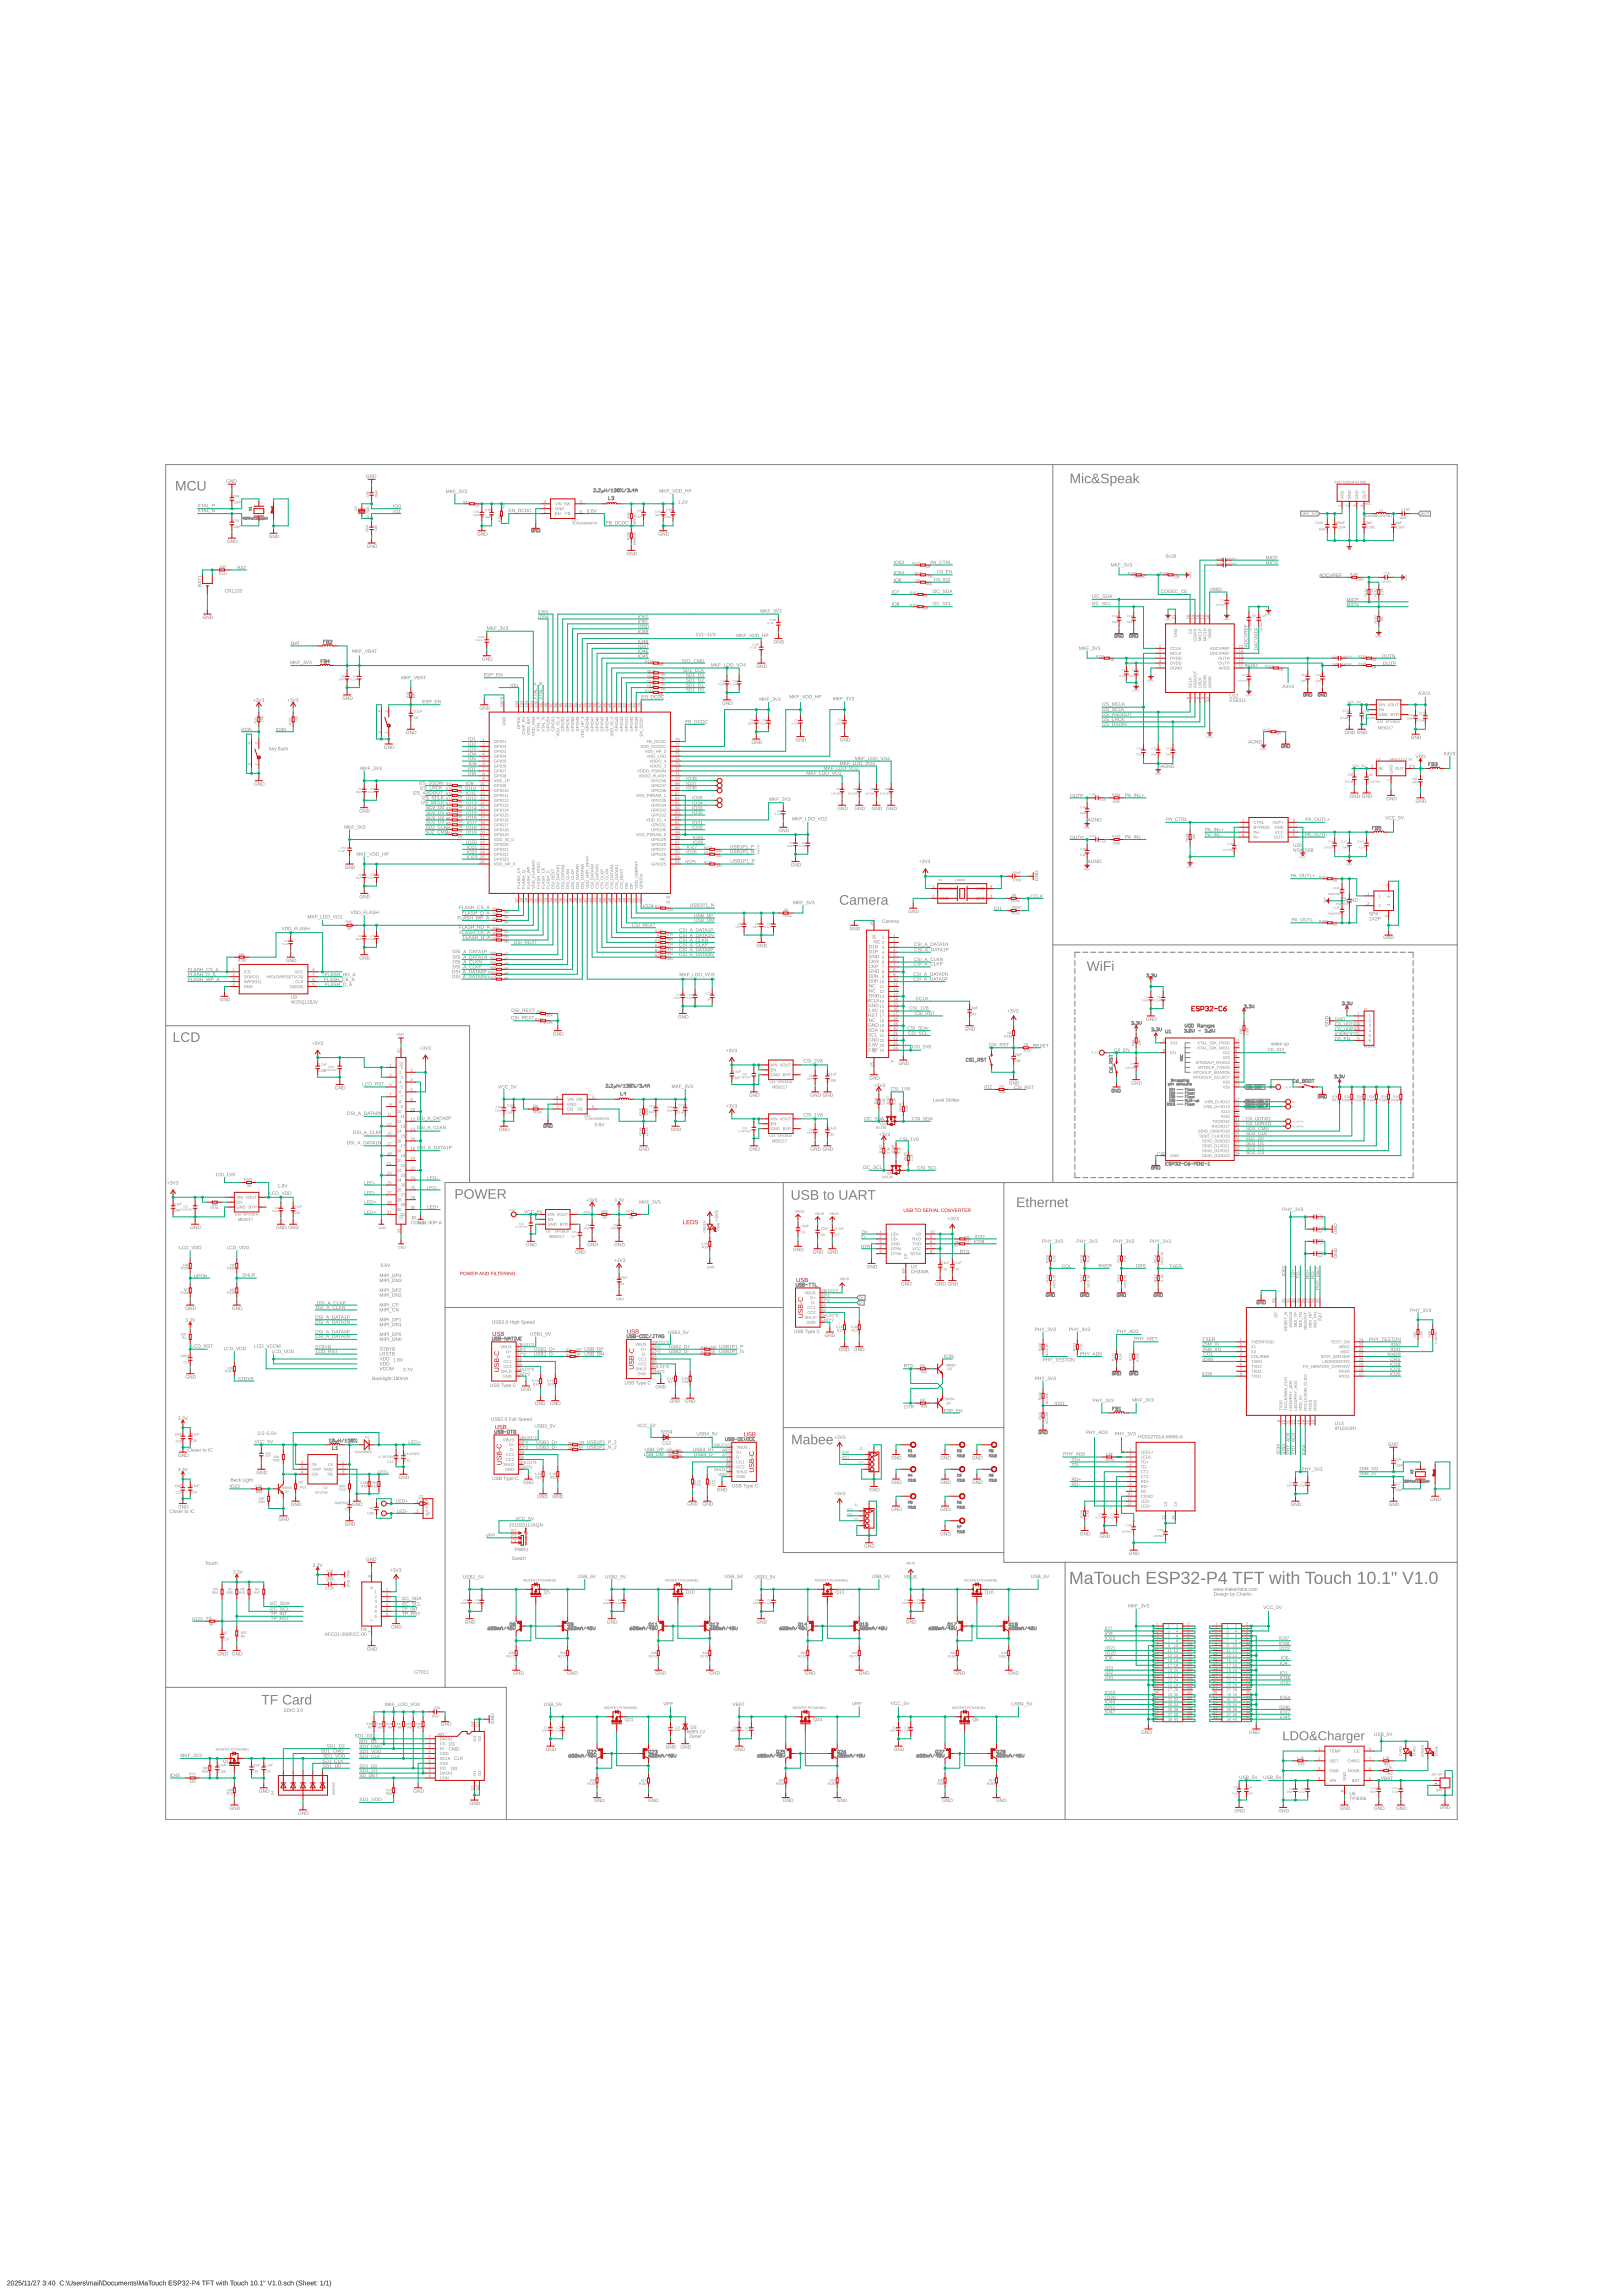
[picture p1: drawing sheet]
<svg xmlns="http://www.w3.org/2000/svg" width="841mm" height="1189mm" viewBox="0 0 841 1189" stroke-linecap="round" stroke-linejoin="round" font-family="sans-serif">
<path d="M4 1182a1 1 0 0 1 1 1 1 1 0 0 1-1 1h1h-1a.9 .9 0 0 0 1-1 .9 .9 0 0 0-1-1v1zM6 1182a1 1 0 0 1 1 1 1 1 0 0 1-1 1zM6 1182v1a.9 .9 0 0 0 0 1 .9 .9 0 0 0 1 0 .9 .9 0 0 0 0-1zM8 1182a1 1 0 0 1 1 1 1 1 0 0 1-1 1h1h-1a.9 .9 0 0 0 1-1 .9 .9 0 0 0-1-1v1zM10 1182h1h-1v1a.8 .8 0 0 1 1 0 .8 .8 0 0 1 0 1 .8 .8 0 0 1-1 0 .6 .6 0 0 0 1 0 .7 .7 0 0 0-1-1zM12 1182l-1 2zM13 1182h1v2h-1v-2zM14 1182h1v2h1h-2h1v-2zM17 1182l-1 2zM17 1182a1.1 1.1 0 0 1 2 1 1 1 0 0 1-1 1h1h-2a.9 .9 0 0 0 1-1 .9 .9 0 0 0 0-1l-1 1zM19 1182h2l-1 2v-2zM22 1182h2l-1 1a.7 .7 0 0 1 1 1 .7 .7 0 0 1-1 0 .7 .7 0 0 1-1 0h1v-1v-1l-1 1zM24 1183h1zM24 1184h1zM26 1182l1 2h-1h-1zM26 1182l-1 2h1zM27 1182a1.1 1.1 0 0 1 2 1 1.1 1.1 0 0 1-2 1zM27 1182v1a.9 .9 0 0 0 0 1 .9 .9 0 0 0 1 0 .9 .9 0 0 0 0-1zM31 1182h1l1 1a1.1 1.1 0 0 0-1-1 1.1 1.1 0 0 0 0 2 1.1 1.1 0 0 0 1 0 1.2 1.2 0 0 1-2 0 1.2 1.2 0 0 1 0-2zM34 1182l1 2zM36 1182v2h1v-2l1 1a1 1 0 0 1-1 1 1 1 0 0 1-1-1zM38 1183h1h-1a.8 .8 0 0 1 1 1 .8 .8 0 0 1 0 1 .8 .8 0 0 1-1-1h1l-1-1zM40 1183a.8 .8 0 0 1 1 0 .8 .8 0 0 1 0 1h-1h1h-1zM40 1183h1zM42 1183l1-1-1 2zM43 1183h1h-1a.8 .8 0 0 1 1 1 .8 .8 0 0 1 0 1 .8 .8 0 0 1-1-1h1l-1-1zM44 1182l1 2zM46 1183h2v1v-1l-1 1-1-1v1zM49 1183h1v1a.6 .6 0 0 1-1 0 .6 .6 0 0 1 0-1h1h-1zM49 1184a.5 .5 0 0 0 1 0 .5 .5 0 0 0-1 0zM51 1183v1zM51 1182l1 2zM52 1182l1 2zM53 1182a1.4 1.4 0 0 1 2 1v1h-2zM54 1182v2a1 1 0 0 0 1-1 1 1 0 0 0-1-1zM55 1183a1 1 0 0 1 2 0 1 1 0 0 1-2 0zM56 1183a.7 .7 0 0 0 1 0 .7 .7 0 0 0-1 0zM58 1183l1-1v1a.7 .7 0 0 0-1 0 .7 .7 0 0 0 0 1 .7 .7 0 0 0 1 0h-1zM59 1183l1 1 1-1v1h-1zM61 1183h3v1l-1-1v1l-1-1-1 1zM65 1183a.8 .8 0 0 1 1 0 .8 .8 0 0 1 0 1h-1h1h-1zM65 1183h1zM66 1183h2v1l-1-1-1 1zM68 1182l1 1v1h-1zM69 1183h2h-1a.8 .8 0 0 1 1 1 .8 .8 0 0 1-1 1 .8 .8 0 0 1-1-1h1l-1-1zM71 1182l1 2zM72 1182l1 2 1-2v2v-2l-1 2-1-2v2zM75 1183h1l1 1h-1a.6 .6 0 0 1-1 0 .7 .7 0 0 1 1-1h-1zM75 1184a.5 .5 0 0 0 1 0 .5 .5 0 0 0-1 0zM77 1182h2h-1v2v-2zM78 1183a1 1 0 0 1 2 0 1 1 0 0 1-2 0zM79 1183a.7 .7 0 0 0 1 0 .7 .7 0 0 0-1 0zM81 1183v1l1-1v1h-1zM83 1183l1-1v1a.7 .7 0 0 0-1 0 .7 .7 0 0 0 0 1 .7 .7 0 0 0 1 0h-1zM84 1182l1 1h1v1l-1-1-1 1zM87 1182h2h-1v1h1h-1v1h1h-2zM90 1182h1h1h-2a.7 .7 0 0 0 0 1 .7 .7 0 0 0 1 0 .8 .8 0 0 1 0 1 .8 .8 0 0 1-1 0h1a.6 .6 0 0 0 0-1 .6 .6 0 0 0-1 0zM92 1182h2v1h-2v1zM92 1182v1h2l-1-1zM95 1182h1l-1 1a.7 .7 0 0 1 1 1 .7 .7 0 0 1-1 0h1l-1-1 1-1-2 1zM97 1182a1 1 0 0 1 1 1 1 1 0 0 1-1 1h1h-2a.9 .9 0 0 0 1-1 .9 .9 0 0 0 0-1l-1 1zM98 1183l1 1zM100 1182h1v1h-1v1zM100 1182v1h1v-1zM103 1182l1 2h-1h-1zM103 1182l-1 2h1zM105 1182h2h-1v2l-1-2zM107 1182h2h-2v1h2h-2v1zM109 1182h2h-1v2v-2zM112 1183l1 1v-1l1 1v-1v1l-1-1-1 1zM115 1183v1zM116 1182v1v1zM117 1182v1h1v1l-1-1v1zM119 1182h2h-1v2v-2zM121 1183a1 1 0 0 1 2 0 1 1 0 0 1-2 0zM121 1183a.7 .7 0 0 0 1 0 .7 .7 0 0 0-1 0zM123 1183l1 1 1-1v1h-2zM125 1183l1-1 1 1a.7 .7 0 0 0-1 0 .7 .7 0 0 0 0 1 .7 .7 0 0 0 1 0h-2zM127 1182v1h1v1v-1l-1 1zM130 1182h1v2h-1v-2zM132 1182a1 1 0 0 1 1 1 1 1 0 0 1-1 1zM132 1182v1a.9 .9 0 0 0 0 1 .9 .9 0 0 0 1 0 .9 .9 0 0 0 0-1zM135 1182h1v2h-1v-2zM137 1182v1zM137 1182v1zM139 1182l1 2 1-2-1 2zM141 1182h1v2h1h-2h1v-2zM143 1184h1zM144 1182a1.1 1.1 0 0 1 2 1 1.1 1.1 0 0 1-2 1zM145 1182l-1 1a.9 .9 0 0 0 0 1 1 1 0 0 0 2 0 .9 .9 0 0 0-1-1zM146 1184h1zM147 1183h1h-1a.8 .8 0 0 1 1 1 .8 .8 0 0 1 0 1 .8 .8 0 0 1-1-1h1l-1-1zM149 1183l1-1v1a.7 .7 0 0 0-1 0 .7 .7 0 0 0 0 1 .7 .7 0 0 0 1 0h-1zM151 1182v1h1v1l-1-1v1zM154 1182v2v1v-1zM155 1182h1h1h-1a.7 .7 0 0 0-1 1 .7 .7 0 0 0 1 0 .8 .8 0 0 1 0 1 .8 .8 0 0 1-1 0h1a.6 .6 0 0 0 0-1 .6 .6 0 0 0-1 0zM157 1182v1h2v1l-1-1-1 1zM159 1183a.8 .8 0 0 1 1 0 .8 .8 0 0 1 1 1h-2h1h1h-2zM159 1183h1zM161 1183a.8 .8 0 0 1 1 0 .8 .8 0 0 1 1 1h-2h1h1h-2zM161 1183h1zM163 1182l1 1v1h-1zM166 1182h1v2h1h-2h1v-2zM168 1182v2zM169 1182h1v2h-1h1v-2zM171 1182l1 1-1 2v-2z" fill="#000"/>
<g fill="#808080">
<path d="M629 823v1v-1l1 1v-1v1v-1l-1 1zM630 823l1 1v-1l1 1v-1v1l-1-1v1zM632 823l1 1v-1l1 1v-1v1l-1-1v1zM635 823h1l1 1-1-1v1l-1-1v1zM637 823h1v1h-1h1zM637 824a.5 .5 0 0 0 1 0 .5 .5 0 0 0-1 0zM638 823v1l1-1v1h-1zM640 823l1 1h-1zM640 823v1zM641 823v1zM642 823v1zM642 823h1l1 1h-2h1zM644 823a.7 .7 0 0 1 1 1 .6 .6 0 0 1-1 0zM644 824a.5 .5 0 0 0 1 0 .5 .5 0 0 0-1 0zM645 823h1h-1l1 1h-1h1zM647 823h1l-1 1h1h-1zM648 824a.7 .7 0 0 1 1 0 .7 .7 0 0 1-1 0zM648 824a.5 .5 0 0 0 1 0 .5 .5 0 0 0-1 0zM650 823h1l1 1-1-1v1l-1-1v1z"/>
<path d="M629 825l1 1v1h-1zM629 825v2h1v-1zM631 826h1h-1l1 1h-1zM631 826h1zM632 826h1h-1l1 1h-1h1zM633 826l1 1zM634 826h1v1h-1h1h-1zM634 826l1 1v-1zM635 826h1v1v-1l-1 1zM638 825v1a.6 .6 0 0 1 1 0 .7 .7 0 0 1-1 1zM639 826v1l1-1-1 1zM641 826a.7 .7 0 0 1 1 0 .7 .7 0 0 1-1 0zM643 825v1h1v1l-1-1v1zM644 826h1v1h-1v-1h1zM644 827a.5 .5 0 0 0 1 0 .5 .5 0 0 0-1 0zM645 826h1v1zM646 825v2zM647 826v1zM647 826h1v1v-1l-1 1z"/>
</g>
<path d="M406 613v192h114v-192h-289v261M231 678h175M406 740h114" fill="none" stroke="#808080" stroke-width=".52"/>
<path d="M555 815h1l2 5 2-5h1v6h-1v-6l-2 6h-1l-2-6v6zM562 817l2-1 2 1v3l1 1h-1l-1-1a1.6 1.6 0 0 1-2 1 1.6 1.6 0 0 1-1-2 1.6 1.6 0 0 1 2-1h1a1.1 1.1 0 0 0-1-1 1.1 1.1 0 0 0-1 0h-1zM563 819a1.1 1.1 0 0 0 2 0 1.1 1.1 0 0 0-2 0zM567 815h5h-2v6h-1v-6h-2zM572 816a2.3 2.3 0 0 1 4 1 2.3 2.3 0 0 1-1 3 2.3 2.3 0 0 1-3-1zM573 817a1.8 1.8 0 0 0-1 2 1.8 1.8 0 0 0 3 1v-3zM577 816h1v3a1.2 1.2 0 0 0 1 1 1.2 1.2 0 0 0 1-1v-3h1v5h-1v-1l-2 1a1.4 1.4 0 0 1-1-2zM582 817l2-1 2 1h-1h-1a1.7 1.7 0 0 0-1 1 1.7 1.7 0 0 0 1 2l1-1h1a2.2 2.2 0 0 1-4 2 2.2 2.2 0 0 1 0-4zM587 814v3l2-1a1.4 1.4 0 0 1 1 2v3v-3a1.2 1.2 0 0 0-2-1 1.2 1.2 0 0 0-1 1v3zM594 815h5h-4v2h4v1h-4v2h4v1h-5zM601 815h3l1 1h-1a1.4 1.4 0 0 0-1-1 1.4 1.4 0 0 0-1 2h1a1.9 1.9 0 0 1 2 3 1.9 1.9 0 0 1-2 1l-3-1v-1h1a1.6 1.6 0 0 0 2 2 1.6 1.6 0 0 0 1-3h-1a2.2 2.2 0 0 1-2 0 2.2 2.2 0 0 1 0-3zM606 815h3a1.9 1.9 0 0 1 2 1 1.9 1.9 0 0 1-2 2h-2v3h-1zM607 815v3h2a1.3 1.3 0 0 0 1-2 1.3 1.3 0 0 0-1-1zM613 815a1.9 1.9 0 0 1 3 0 1.9 1.9 0 0 1-1 3 1.8 1.8 0 0 1 1 2 1.8 1.8 0 0 1-3 1l-1-1 1-1a1.3 1.3 0 0 0 1 1 1.3 1.3 0 0 0 2-1 1.3 1.3 0 0 0-2-1v-1a1.2 1.2 0 0 0 1 0 1.2 1.2 0 0 0 0-2 1.2 1.2 0 0 0-2 1h-1zM618 815a2.1 2.1 0 0 1 3 0 2.1 2.1 0 0 1-1 3l-2 2h3v1h-4l1-2a2.8 2.8 0 0 0 2-4l-3 1zM622 818h3v1h-3zM626 815h2a1.9 1.9 0 0 1 3 1 1.9 1.9 0 0 1-3 2h-1v3h-1zM627 815v3h1a1.4 1.4 0 0 0 2-2 1.3 1.3 0 0 0-2-1zM634 815h1v4h1h-1v2h-1v-2h-3zM634 816l-2 3h2zM639 815h5h-2v6h-1v-6h-2zM645 815h4h-3v3h3h-3v3h-1zM650 815h5h-2v6h-1v-6h-2zM658 816l1 4 1-4h1l1 4 1-4h1l-1 5h-1l-1-4-1 4h-1zM665 814h1v1h-1zM665 816h1v5h-1zM667 815h1v1h1v1h-1v3h1a.9 .9 0 0 1-1 1 .9 .9 0 0 1-1-1v-3h-1v-1h1zM669 814h1v3l2-1a1.4 1.4 0 0 1 1 2v3h-1v-3a1.2 1.2 0 0 0-1-1 1.2 1.2 0 0 0-1 1v3h-1zM676 815h6h-3v6v-6h-3zM682 816a2.3 2.3 0 0 1 3 1 2.3 2.3 0 0 1-1 3 2.3 2.3 0 0 1-3-1zM682 817a1.8 1.8 0 0 0 0 2 1.8 1.8 0 0 0 2 1v-3zM686 816h1v3a1.2 1.2 0 0 0 1 1 1.2 1.2 0 0 0 1-1v-3h1v5l-1-1-1 1a1.4 1.4 0 0 1-2-2zM692 817l2-1 1 1h-1a1.7 1.7 0 0 0-2 1 1.7 1.7 0 0 0 2 2v-1h1a2.2 2.2 0 0 1-3 2 2.2 2.2 0 0 1-1-4zM696 814h1v3l1-1a1.4 1.4 0 0 1 2 2v3h-1v-3a1.2 1.2 0 0 0-1-1 1.2 1.2 0 0 0-1 1v3h-1zM704 816l2-1v5h2v1h-4v-1h1v-5l-1 1zM709 815h1a3 3 0 0 1 3 2 3 3 0 0 1-2 4 3 3 0 0 1-3-2 3 3 0 0 1 1-4zM710 815a3 3 0 0 0 1 5 3 3 0 0 0 0-5zM714 820h1v1h-1zM717 816l2-1v5h1v1h-4v-1h2v-5l-1 1zM723 815h1v2h-1zM721 815h1v2h-1zM727 815l3 5 2-5h1l-3 6h-1zM734 816l2-1v5h1v1h-4v-1h2v-5l-1 1zM739 820v1zM741 815h1a3 3 0 0 1 3 2 3 3 0 0 1-1 4h-1a3 3 0 0 1-3-2 3 3 0 0 1 1-4zM742 815a3 3 0 0 0 1 5 3 3 0 0 0 0-5z" fill="#808080"/>
<path d="M86 532v342" fill="none" stroke="#808080" stroke-width=".52"/>
<g fill="#808080">
<path d="M236 616h2a1.5 1.5 0 0 1 2 2 1.5 1.5 0 0 1-2 1h-1v2h-1zM237 617v2h1a1 1 0 0 0 1-1 1 1 0 0 0-1-1zM240 619a2.5 2.5 0 0 1 5 0 2.5 2.5 0 0 1-5 0zM241 619a2 2 0 0 0 4 0 2 2 0 0 0-4 0zM246 616h1l1 5 1-5h1l1 5 1-5h1l-2 5h-1l-1-4-1 4h-1zM253 616h4v1h-3v1h3v1h-3v2h3h-4zM258 616h2a1.4 1.4 0 0 1 2 1 1.4 1.4 0 0 1-1 2l1 2h-1l-1-2h-1v2h-1zM259 617v2l2-1v-1z"/>
<path d="M410 617h1v3a1.4 1.4 0 0 0 1 1 1.4 1.4 0 0 0 2-1v-3v3a2 2 0 0 1-2 2 2 2 0 0 1-2-2zM416 617h2l1 1a1.1 1.1 0 0 0-2-1 1.1 1.1 0 0 0 0 2h1a1.6 1.6 0 0 1 1 2 1.6 1.6 0 0 1-2 1l-2-1 1-1a1.2 1.2 0 0 0 1 2 1.2 1.2 0 0 0 1-2 1.7 1.7 0 0 1-2-1 1.7 1.7 0 0 1 0-2zM420 617h2a1.2 1.2 0 0 1 2 1 1.2 1.2 0 0 1-1 1l1 1v1l-4 1zM421 617v2h2v-1zM421 619v2h1a.9 .9 0 0 0 1-1 .9 .9 0 0 0-1-1zM427 617l1 1v3a.7 .7 0 0 1 0 1 .7 .7 0 0 1-1-1v-3zM429 618a1.9 1.9 0 0 1 3 1 1.9 1.9 0 0 1-1 2 1.9 1.9 0 0 1-2-1zM430 619a1.3 1.3 0 0 0-1 2 1.3 1.3 0 0 0 2 0v-1a1.1 1.1 0 0 0 0-1 1.1 1.1 0 0 0-1 0zM435 617h1v3a1.4 1.4 0 0 0 1 1 1.4 1.4 0 0 0 1-1v-3h1v3a2 2 0 0 1-2 2 2 2 0 0 1-2-2zM442 617l2 5-1-2h-2l-1 2zM442 617l-1 3h2zM445 617h2a1.4 1.4 0 0 1 2 1 1.4 1.4 0 0 1-1 2l1 2h-1l-1-2h-1v2h-1zM446 617v2h2v-2zM450 617h4h-2v5h-1v-5h-1z"/>
<path d="M411 689l1 2 1-2v2h-1zM413 689h1l-1 1h1a.6 .6 0 0 1 0 1 .6 .6 0 0 1-1 0v-1h1h-1zM415 689h1v2h-1zM415 689v1h1zM415 690v1l1-1zM417 689h1v2v-2zM418 690l1 1 1-1-1 1zM420 690a.6 .6 0 0 1 1 0 .7 .7 0 0 1-1 1zM420 690a.5 .5 0 0 0 1 0 .5 .5 0 0 0-1 0zM421 690h1h-1l1 1h-1zM421 690h1zM423 690a1 1 0 0 1 2 0 1 1 0 0 1-2 0z"/>
<path d="M136 878h4v1h-2v4h-1v-4h-1zM140 878h4v1h-3v2h3h-3v2h-1zM147 879l3-1 1 1-1 1a1.8 1.8 0 0 0-2 0 1.8 1.8 0 0 0 0 2 1.8 1.8 0 0 0 3 0 2.5 2.5 0 0 1-4 1 2.5 2.5 0 0 1 0-4zM152 880l1-1 2 1v3h-1a1.3 1.3 0 0 1-1 1 1.3 1.3 0 0 1-1-2 1.3 1.3 0 0 1 1-1h1v-1l-2 1zM152 882a1 1 0 0 0 2 0 1 1 0 0 0-2 0zM156 880h2l-1 1-1 2zM159 880h1h1v-2v5a1.6 1.6 0 0 1-3 0 1.6 1.6 0 0 1 0-2zM159 880v1a1.2 1.2 0 0 0 0 2 1.2 1.2 0 0 0 1 0 1.2 1.2 0 0 0 1-2l-1-1z"/>
<path d="M97 751a1 1 0 0 1 2 0 1 1 0 0 1-2 0zM99 750v2zM99 752a1 1 0 0 1 2 0 1 1 0 0 1-2 0zM101 751h1h-1l1 1h-1h1zM102 751h1v1h-1h1h-1zM102 751l1 1zM104 751v1zM105 751l1 1h-1zM106 752a.7 .7 0 0 1 1 0 .7 .7 0 0 1-1 0zM106 752a.5 .5 0 0 0 1 0 .5 .5 0 0 0-1 0zM108 751v1zM109 751a.7 .7 0 0 1 1 0 .7 .7 0 0 1-1 0z"/>
<path d="M88 783a.7 .7 0 0 1 1 0 .7 .7 0 0 1-1 0zM90 782v2zM90 783a.7 .7 0 0 1 1 0 .7 .7 0 0 1-1 0zM90 783a.5 .5 0 0 0 1 0 .5 .5 0 0 0-1 0zM92 783v1zM93 783h1h-1l1 1h-1zM93 783h1zM94 783h1l-1 1zM96 782v2zM96 783a1 1 0 0 1 2 0 1 1 0 0 1-2 0zM96 783a.5 .5 0 0 0 1 0 .5 .5 0 0 0-1 0zM99 782v2zM99 783a1 1 0 0 1 2 0 1 1 0 0 1-2 0z"/>
<path d="M120 766h1v2h-1zM120 766v1h1zM120 767v1l1-1zM121 767h1v1h-1v-1h1zM121 767a.5 .5 0 0 0 1 0 .5 .5 0 0 0-1 0zM123 767h1h-1v1zM124 766v1l1-1-1 1 1 1-1-1v1zM126 766v2h1h-1zM127 766v2zM128 767l1-1-1 2h1h-1zM128 767v1l1-1zM129 766v1h1v1v-1l-1 1zM131 766v2z"/>
<path d="M254 717l1 2v-2v2l-1-1zM256 717h1h-1l1 1a.6 .6 0 0 1 0 1 .6 .6 0 0 1-1 0v-1h1h-1zM257 717h2v2h-2zM258 717v1zM258 718v1v-1zM260 717h1h-1v2v-2zM261 717l1 2v-2l-1 2zM262 717l1 1a.6 .6 0 0 1 1 0 .7 .7 0 0 1-1 1h-1zM262 718a.5 .5 0 0 0 1 0 .5 .5 0 0 0-1 0zM264 718h1h-1l1 1h-1zM264 718h1zM266 718a.7 .7 0 0 1 1 0 .7 .7 0 0 1-1 0z"/>
<path d="M411 744l2 4 1-4h1v4v-4l-2 4-2-4v4zM417 745h1h1l1 3h-1a1.3 1.3 0 0 1-2 1 1.3 1.3 0 0 1-1-2 1.3 1.3 0 0 1 2-1h1v-1l-3 1zM417 747a1 1 0 0 0 2 0 1 1 0 0 0-2 0zM420 743h1v2a1.6 1.6 0 0 1 2 0 1.6 1.6 0 0 1 0 3 1.6 1.6 0 0 1-2 0h-1zM421 745a1.3 1.3 0 0 0 0 2 1.3 1.3 0 0 0 2 1v-2a.9 .9 0 0 0 0-1 1 1 0 0 0-2 0zM425 745a1.7 1.7 0 0 1 2 0 1.7 1.7 0 0 1 1 2h-3l1 1h1a1.9 1.9 0 0 1-2 0 1.9 1.9 0 0 1 0-3zM425 745v1h2l-1-1zM429 745a1.7 1.7 0 0 1 2 0 1.7 1.7 0 0 1 1 2h-3l1 1h1a1.9 1.9 0 0 1-2 0 1.9 1.9 0 0 1 0-3zM429 745v1h2l-1-1z"/>
</g>
<path d="M86 874h176" fill="none" stroke="#808080" stroke-width=".52"/>
<g fill="#808080">
<path d="M91 249h1l2 5 1-5h1v5h-1l1-4-2 4h-1l-1-4v4h-1zM98 250l2-1 1 1v1a1.8 1.8 0 0 0-3 0 1.8 1.8 0 0 0 0 2 1.8 1.8 0 0 0 3 0h1a2.5 2.5 0 0 1-4 1 2.5 2.5 0 0 1 0-4zM102 249h1v3a1.4 1.4 0 0 0 1 2 1.4 1.4 0 0 0 2-2v-3v3a2 2 0 0 1-2 2 2 2 0 0 1-2-2z"/>
<path d="M665 897h1v4h2v1h-3zM669 897h1a2.3 2.3 0 0 1 3 2 2.3 2.3 0 0 1-3 3h-1zM669 898v3h1a1.8 1.8 0 0 0 2-1 1.8 1.8 0 0 0-2-2zM673 900a2.5 2.5 0 0 1 5 0 2.5 2.5 0 0 1-5 0zM674 900a1.8 1.8 0 0 0 3 0 1.8 1.8 0 0 0-3 0zM680 897a1.2 1.2 0 0 1 2 1 1.2 1.2 0 0 1-2 1l1 2 1-2v1v1l1 1h-2a1.6 1.6 0 0 1-2 0 1.6 1.6 0 0 1 0-3zM680 898a.7 .7 0 0 0 1 0 .7 .7 0 0 0-1 0zM679 900l1 1h1l-1-1zM684 898l2-1 1 1v1a1.7 1.7 0 0 0-3-1 1.7 1.7 0 0 0 0 3 1.7 1.7 0 0 0 3-1v1a2.4 2.4 0 0 1-3 0 2.4 2.4 0 0 1 0-3zM688 897h1v2l1-1 1 1v3h-1v-3h-1v3h-1zM692 899l1-1 1 1 1 3-1-1a1.2 1.2 0 0 1-1 1 1.2 1.2 0 0 1-1-1 1.2 1.2 0 0 1 1-1h1v-1h-2zM692 901a1 1 0 0 0 2 0 1 1 0 0 0-2 0zM696 898v1l1-1-1 1v3zM698 899l1-1 1 1v-1h1v4a1.5 1.5 0 0 1-1 1 1.5 1.5 0 0 1-2-1l1 1a1 1 0 0 0 1 0 1 1 0 0 0 0-2 1.5 1.5 0 0 1-2 1 1.5 1.5 0 0 1 0-3zM699 899a1.3 1.3 0 0 0-1 2 1.3 1.3 0 0 0 2 0v-2zM702 899a1.6 1.6 0 0 1 2-1 1.6 1.6 0 0 1 1 2h-3l1 1h2a1.8 1.8 0 0 1-3 0 1.8 1.8 0 0 1 0-2zM702 899v1h2v-1zM705 898h1v1l1-1-1 1v3h-1z"/>
<path d="M285 640v1l1-1v2v-2l-1 2v-2v2zM286 640h2h-1v1l1 1h-2zM288 641a.5 .5 0 0 1 1 0 .5 .5 0 0 1-1 0zM288 641a.5 .5 0 0 0 1 0 .5 .5 0 0 0-1 0zM289 640h1l-1 1 1 1h-1l1-2zM290 640h1v2h-1zM291 640h1v2v-2z"/>
</g>
<path d="M86 874v69h434M262 874v69" fill="none" stroke="#808080" stroke-width=".52"/>
<g fill="#808080">
<path d="M140 387v1h1h-1l1 1-1-1v1zM141 388h1h-1l1 1h-1zM141 388h1zM142 388l1 1v-1l-1 1zM144 387h1l-1 2zM145 387v2zM146 388l1 1h-2l1-1zM147 388h1h-1l1 1h-1h1zM148 387v1h1v1v-1l-1 1z"/>
<path d="M233 903h1v2h-1zM233 903v2l1-1v-1zM235 903v2l-1-1h1v-1z"/>
<path d="M233 906a.7 .7 0 0 1 1 0 .7 .7 0 0 1-1 0zM234 906l1 1 1-1v1v-1l-1 1v-1l-1 1zM237 906h1v1h-1zM237 906v1l1-1z"/>
<path d="M235 911a1 1 0 0 1 2 0 1 1 0 0 1-2 0zM237 910v2h1h-1zM239 910v1l1-1-1 1 1 1-1-1v1z"/>
<path d="M234 916h1v1h-1zM234 916v1h1v-1zM235 917a1 1 0 0 1 2 0 1 1 0 0 1-2 0zM236 916a.7 .7 0 0 0 0 1 .7 .7 0 0 0 1 0 .7 .7 0 0 0-1-1z"/>
<path d="M134 742a.7 .7 0 0 1 1 1 .7 .7 0 0 1-1 0l1 1h-2l1-2zM136 742h1h-1v1h1l-1 1v-1h1h-1zM137 743h1zM139 742v1h1l-1 1-1-1h1h-1zM141 742h1h-1v1h1l-1 1v-1zM142 742l1 1v-1v2z"/>
<path d="M357 899h2l-2 1 2 1h-2l1-2zM359 899h1v1h-1l1 1-1-1zM359 900h1zM360 899h1v2v-2l-1 2zM362 899h1v1h-1l1 1-1-1zM363 899h1l-1 2z"/>
<path d="M457 477a1 1 0 0 1 2 0 1 1 0 0 1-2 0zM459 477h1v1h-1l1-1zM459 478a.5 .5 0 0 0 1 0 .5 .5 0 0 0-1 0zM460 477h2v1v-1l-1 1v-1l-1 1zM462 477h1v1h-1zM464 477v1zM465 477h1v1h-1v-1z"/>
<path d="M450 533h1h-1l1 1a.6 .6 0 0 1 0 1 .6 .6 0 0 1-1 0v-1h1h-1zM452 533h1v2h-1zM452 533v1h1v-1zM454 533l1 2v-1l-2 1zM454 533v1z"/>
<path d="M450 520l2 1a.7 .7 0 0 0-1-1 .7 .7 0 0 0-1 1 .7 .7 0 0 0 1 1v-1h1v1h-2zM452 520l1 2v-2v2l-1-2v2zM454 520l1 1v1h-1zM454 520v2h1v-1z"/>
<path d="M449 518l1 1 1-1v1l-1-1v1l-1-1v1zM451 519a.7 .7 0 0 1 1 0 .7 .7 0 0 1-1 0zM453 518v1h1h-1zM454 518l1 1 1-1h-1l1 1h-1h-1z"/>
<path d="M450 490h2l-1 1h-1zM451 490v1v-1zM452 490h1v1h-1h1zM453 490l2 1v-1v1l-1-1-1 1z"/>
<path d="M450 492l2 1-1 1h-1zM451 492v2v-1zM452 493l1-1v2h-1h1zM453 492l2 1h-1v1zM454 492v1h1z"/>
<path d="M450 495h2a.7 .7 0 0 0-1 0 .7 .7 0 0 0 0 1 .7 .7 0 0 0 1 0h-1h1h-2zM452 495l1 1 1-1v2l-2-2v2zM454 495h1v1l-1 1zM454 495v1h1v-1z"/>
<path d="M453 487l1 2v-2v2l-1-2v2zM455 488a.7 .7 0 0 1 1 0 .7 .7 0 0 1-1 0z"/>
<path d="M450 498a1 1 0 0 1 2 0 1 1 0 0 1-2 0zM452 497v1l1-1v1l1 1-1-1-1 1zM454 497l1 2v-2v2l-1-1v1z"/>
<path d="M450 501a1 1 0 0 1 2 0 1 1 0 0 1-2 0zM452 500v1l1-1v1l1 1-1-1-1 1zM454 500h1l-1 1v1zM454 500v1h1z"/>
<path d="M450 503h2a.7 .7 0 0 0-1 0 .7 .7 0 0 0 0 1 .7 .7 0 0 0 1 0l-1-1h1v1h-2zM452 502l1 2 1-2v2l-2-1v1zM454 502l1 1v1h-1zM454 503v1h1v-1z"/>
<path d="M450 505h2l-1 2h-1zM451 505v2v-1v-1zM452 506a.8 .8 0 0 1 1 0 .8 .8 0 0 1-1 0zM452 505a.7 .7 0 0 0 0 1 .7 .7 0 0 0 1 0 .7 .7 0 0 0 0-1zM453 505l2 1v-1v2l-1-2-1 2z"/>
<path d="M450 508h2l-1 1h-1zM451 508v1v-1zM452 508a.8 .8 0 0 1 1 0 .8 .8 0 0 1-1 0zM452 508a.7 .7 0 0 0 0 1 .7 .7 0 0 0 1 0 .7 .7 0 0 0 0-1zM453 508h2l-1 1zM454 508h1z"/>
<path d="M450 510l1 2 1-2v2l-2-2v2zM452 511a.7 .7 0 0 1 1 0 .7 .7 0 0 1-1 0z"/>
<path d="M450 513l1 1 1-1v1l-2-1v1zM452 513a.7 .7 0 0 1 1 0 .7 .7 0 0 1-1 0z"/>
<path d="M450 515l2 1a.7 .7 0 0 0-1-1 .7 .7 0 0 0 0 1 .7 .7 0 0 0 1 1l-1-1h1v1h-2zM452 515l1 2 1-2v2l-2-2v2zM454 515l1 1v1h-1zM454 515v2h1v-1z"/>
<path d="M450 523h1v1h-1zM452 523h1v1h-1zM452 523a.5 .5 0 0 0 1 0 .5 .5 0 0 0-1 0zM452 524a.5 .5 0 0 0 1 0 .5 .5 0 0 0-1 0zM453 523l1 1 1-1-1 1z"/>
<path d="M450 525h1l1 2-1-1-1 1zM450 525v1h1zM452 525h1l-1 1h1a.6 .6 0 0 1 0 1 .6 .6 0 0 1-1 0h1l-1-1zM453 525h2h-1v2v-2z"/>
<path d="M450 528l1 1 1-1v2l-2-2v2zM452 529a.7 .7 0 0 1 1 0 .7 .7 0 0 1-1 0z"/>
<path d="M450 531h2a.7 .7 0 0 0-1 0 .7 .7 0 0 0-1 1 .7 .7 0 0 0 1 0v-1h1v1h-2zM452 530l1 2v-2v2l-1-1v1zM454 530l1 1v1h-1zM454 531v1h1v-1z"/>
<path d="M450 536h1h-1h1a.6 .6 0 0 1 0 1 .6 .6 0 0 1-1 0h1l-1-1zM452 536a.7 .7 0 0 1 1 0 .7 .7 0 0 1-1 0zM454 535v2h1h-1z"/>
<path d="M450 538h2a.7 .7 0 0 0-1 0 .7 .7 0 0 0-1 1 .7 .7 0 0 0 1 0h1l-2 1zM452 538l1 1v-1v2l-1-2v2zM454 538h1v2h-1zM454 538v2l1-1v-1z"/>
<path d="M450 541a.7 .7 0 0 1 1 0 .7 .7 0 0 1-1 1h1h-1l1-1zM452 541h1v1h-1zM452 541a.5 .5 0 0 0 1 0 .5 .5 0 0 0-1 0zM452 542a.5 .5 0 0 0 1 0 .5 .5 0 0 0-1 0zM453 541l1 1 1-1-1 1z"/>
<path d="M450 543a.7 .7 0 0 1 1 1 .7 .7 0 0 1-1 1h1h-1l1-1zM452 543h1v2h-1zM452 544a.5 .5 0 0 0 1 0 .5 .5 0 0 0-1 0zM452 544a.5 .5 0 0 0 1 0 .5 .5 0 0 0-1 0zM453 543l1 2 1-2-1 2z"/>
<path d="M484 569v2h1h-1zM485 570h1h-1l1 1h-1zM485 570h1zM486 570l1 1v-1v1zM488 570h1h-1l1 1h-1zM489 569v2zM490 569h1l-1 1h1a.6 .6 0 0 1 0 1 .6 .6 0 0 1-1 0l1-1h-1zM492 569v1h1v1l-1-1v1zM493 570v1zM494 569v2zM495 569v2zM495 570h1h-1l1 1h-1zM495 570h1zM497 570v1z"/>
<path d="M106 809h2h-1v2v-2zM107 810a1 1 0 0 1 2 0 1 1 0 0 1-2 0zM109 810v1l1-1v1h-1zM110 810h1v1h-1zM112 809v1h1v1l-1-1v1z"/>
<path d="M197 660l1 2v-2v2v-2v2l-1-2v2zM199 660v2zM200 660l1 1h-1v1zM200 660v1h1zM201 660l1 2zM202 662h1zM203 660l2 1-1 1h-1zM204 660v2l1-1zM205 660l1 1h-1v1zM205 660v1h1zM207 660h1v2h-1l1-1h-1l1-1z"/>
<path d="M197 663l1 1v-1v1v-1v1l-1-1v1zM199 663v1zM200 663h1l-1 1zM200 663v1l1-1zM201 663l1 1zM202 665h1zM203 663h2l-1 1h-1zM204 663v1l1-1zM205 663l1 1 1-1v1l-2-1v1zM207 663h1v1h-1h1h-1l1-1z"/>
<path d="M197 668l1 1v-1v2v-2v2l-1-2v2zM199 668v2zM200 668h1l-1 1v1zM200 668v1l1-1zM201 668l1 2zM202 670h1zM203 668h2l-1 1-1 1zM204 668v1l1-1zM205 668h1l-1 1v1zM205 668v1l1-1zM207 668a.7 .7 0 0 1 1 1 .7 .7 0 0 1-1 0l1 1h-1l1-2z"/>
<path d="M197 670l1 2v-2v2v-1v1l-1-1v1zM199 670v2zM200 670l1 1h-1v1zM200 671h1zM201 670l1 2zM202 672l1 1zM203 670l2 1-1 1h-1zM204 671v1l1-1zM205 670l1 2 1-2v2l-2-1v1zM207 670a.7 .7 0 0 1 1 1 .7 .7 0 0 1-1 1h1h-1l1-1z"/>
<path d="M197 675l1 2v-2v2v-1v1l-1-1v1zM199 675v2zM200 675l1 1h-1v1zM200 676h1zM201 675l1 2zM202 677l1 1zM203 676a1 1 0 0 1 2 0 1 1 0 0 1-2 0zM205 675l1 1h-1v1zM205 676h1z"/>
<path d="M197 678l1 1v-1v2v-2v2l-1-2v2zM199 678v2zM200 678h1l-1 1v1zM200 678v1h1zM201 678l1 2zM202 680h1zM203 679a1 1 0 0 1 2 0 1 1 0 0 1-2 0zM205 678l1 1 1-1v2l-2-2v2z"/>
<path d="M197 683l1 1v-1v2v-2v2l-1-2v2zM199 683v2zM200 683l1 1h-1v1zM200 683v1h1zM201 683l1 2zM202 685h1zM203 683h2l-1 2h-1zM204 683v2v-1h1zM205 683l1 1h-1v1zM205 683v1h1zM207 683l1 2h-1z"/>
<path d="M197 686l1 1v-1v1v-1v1l-1-1v1zM199 686v1zM200 686h1l-1 1zM200 686h1zM201 686l1 1zM202 688h1zM203 686h2l-1 1h-1zM204 686v1l1-1zM205 686l1 1 1-1v1l-2-1v1zM207 686h1v1h-1z"/>
<path d="M197 691l1 1v-1v1v-1v1l-1-1v1zM199 691v1zM200 691h1l-1 1zM200 691v1l1-1zM201 691l1 1zM202 693h1zM203 691h2l-1 1h-1zM204 691v1l1-1zM205 691h1l-1 1zM205 691v1l1-1zM206 691a1 1 0 0 1 2 0 1 1 0 0 1-2 0zM207 691a.7 .7 0 0 0 0 1 .7 .7 0 0 0 1 0 .7 .7 0 0 0 0-1z"/>
<path d="M197 693l1 2v-2v2v-2v2l-1-2v2zM199 693v2zM200 693l1 1h-1v1zM200 693v1h1zM201 693l1 2zM202 695h1zM203 693l2 1-1 1h-1zM204 693v2l1-1zM205 693l1 2 1-2v2l-2-2v2zM206 694a1 1 0 0 1 2 0 1 1 0 0 1-2 0zM207 693a.7 .7 0 0 0 0 1 .7 .7 0 0 0 1 0 .7 .7 0 0 0 0-1z"/>
<path d="M197 698h1l-1 1h1a.6 .6 0 0 1 0 1 .6 .6 0 0 1-1 0h1l-1-1zM198 698h2h-1v2v-2zM200 698h1v2h-1zM200 698v1h1zM200 699v1h1zM202 698v1l1-1-1 2zM203 698h1v2h-1zM204 698v1zM204 699v1z"/>
<path d="M197 701v1l1 1h-1zM198 701h1l1 2-1-1-1 1zM198 701v1l1-1zM200 701h1h-1l1 1a.6 .6 0 0 1 0 1 .7 .7 0 0 1-1-1h1l-1-1zM202 701h1h-1v2v-2zM203 701h1v1l-1 1zM203 701v1l1-1zM203 702h1z"/>
<path d="M197 703v2l1-2v2zM198 703l2 1v1h-2zM199 704v1l1-1zM200 703l2 1-1 1h-1zM201 704v1v-1z"/>
<path d="M197 706v1l1-1v2zM198 706h2v1l-2 1zM199 706v1l1-1zM200 706h2l-1 1-1 1zM201 706v1v-1z"/>
<path d="M197 708v2l1-2v2zM198 709a1 1 0 0 1 2 0 1 1 0 0 1-2 0zM200 709a1 1 0 0 1 2 0 1 1 0 0 1-2 0zM200 709a1 1 0 0 0 2 0 1 1 0 0 0-2 0zM202 708l1 2 1-2v2v-1l-1 1-1-1v1z"/>
<path d="M193 713l1 1v1h-1zM193 714h1zM193 714v1h1zM195 714h1v1h-1v-1zM196 714h1h-1l1 1h-1zM197 713v2l1-1v1h-1zM199 713v2zM199 714v1zM200 714h1l-1 2v-1zM200 714v1v-1zM201 713v1h1v1v-1l-1 1zM203 714v1h-1zM204 714v-1l1 2h-1zM205 714h1v1h-1zM205 714a.5 .5 0 0 0 1 0 .5 .5 0 0 0-1 0zM205 715a.5 .5 0 0 0 1 0 .5 .5 0 0 0-1 0zM206 714a1 1 0 0 1 2 0 1 1 0 0 1-2 0zM207 714a.7 .7 0 0 0 0 1 .7 .7 0 0 0 1 0 .7 .7 0 0 0-1-1zM208 714h2v1l-1-1v1l-1-1v1zM211 713l1 2h-1h-1zM211 714l-1 1h1z"/>
<path d="M204 704h1v2h-1v-1zM206 704h1v2l-1-1zM206 704a.5 .5 0 0 0 1 0 .5 .5 0 0 0-1 0zM206 705a.5 .5 0 0 0 1 0 .5 .5 0 0 0-1 0zM207 704l1 1 1-1-1 2z"/>
<path d="M90 535h1v4h2v1h-3zM94 536l3-1 1 1a1.8 1.8 0 0 0-3 0 1.8 1.8 0 0 0 0 3 1.8 1.8 0 0 0 3-1v1a2.5 2.5 0 0 1-3 0 2.5 2.5 0 0 1-1-3zM99 535h2a2.5 2.5 0 0 1 2 2 2.5 2.5 0 0 1-2 3h-2zM100 536v3h1a1.9 1.9 0 0 0 2-2 1.9 1.9 0 0 0-2-1z"/>
<path d="M255 684l1 2v-2v2h-1zM257 684h1l-1 1h1a.6 .6 0 0 1 0 1 .6 .6 0 0 1-1 0h1l-1-1zM258 684h2v2h-2zM259 684v1zM259 685v1h1zM260 684a.7 .7 0 0 1 1 1 .7 .7 0 0 1-1 1h1h-1l1-1zM262 685a.8 .8 0 0 1 1 0 .8 .8 0 0 1-1 0zM263 684l-1 1a.7 .7 0 0 0 0 1 .7 .7 0 0 0 1 0 .7 .7 0 0 0 0-1zM264 684l1 1 1-1v2l-1-1-1 1zM266 685v1zM267 685h1l-1 1zM267 685v1v-1zM268 684v1h1v1v-1l-1 1zM270 684h1l-1 1h1a.6 .6 0 0 1 0 1 .6 .6 0 0 1-1 0h1l-1-1zM272 685a.6 .6 0 0 1 1 0 .7 .7 0 0 1-1 1v1zM272 685a.5 .5 0 0 0 1 0 .5 .5 0 0 0-1 0zM273 685h1h-1l1 1h-1zM273 685h1zM275 685h1h-1v1zM276 685h1v-1v2h-1zM276 685a.5 .5 0 0 0 1 0 .5 .5 0 0 0-1 0z"/>
<path d="M324 716v1l1-1v1h-1zM326 716h1h-1l1 1a.6 .6 0 0 1 0 1 .7 .7 0 0 1-1-1h1l-1-1zM327 716h1v1l-1 1zM328 716v1v-1zM329 716h2h-1v2v-2zM331 716v1l1-1-1 2zM332 716a.7 .7 0 0 1 1 1l-1 1zM332 717a.5 .5 0 0 0 1 0 .5 .5 0 0 0-1 0zM334 716h1v1h-1h1h-1zM334 716v1zM336 717a.7 .7 0 0 1 1 0 .7 .7 0 0 1-1 0z"/>
<path d="M255 765l1 2 1-2-1 2h-1zM257 765h1l-1 1h1a.6 .6 0 0 1 0 1 .6 .6 0 0 1-1 0h1l-1-1zM259 765h1v2h-1zM259 765v1h1zM259 766v1h1zM261 765h1v1v1l-1-1zM262 766l1 1v-1v2zM264 766a.6 .6 0 0 1 1 0 .7 .7 0 0 1-1 1v1zM265 766h1h-1l1 1h-1zM265 766h1zM267 766a1 1 0 0 1 2 0 1 1 0 0 1-2 0z"/>
</g>
<g fill="none" stroke="#808080" stroke-width=".52">
<path d="M86 532v-291h460v372h-26M614 534v-1v1M614 531l1 1v-1M614 534h.1M614 534v1M615 535h.1M616 531h1v1h-1zM617 534l-1-1v2M617 534v1h-1M617 534l-1 1M617 531h1v1h-1zM618 533v2l1-2"/>
<path d="M621 532l1-1h-1v1M621 534h1M621 532h1M623 531v1M624 532v-1l1 1M624 534l1-1v1M625 534h.1M625 534v1h-1M626 535h.1M627 532h-1v-1h1v2h-1M627 534l1 1h-1zM627 532h1v-1l-1 1h1"/>
<path d="M628 533l-1 1M628 533l1 2v-2M629 532h.1M629 531h.1"/>
</g>
<g fill="#808080">
<path d="M563 498h1l1 5 1-5h1l1 5 1-5h1l-2 5-2-4-1 4zM570 498h1v1h-1zM570 499h1v4h-1zM572 498h4v1h-3v2h2h-2v2h-1zM576 498h1v1h-1zM576 499h1v4h-1z"/>
<path d="M659 540v2v-2l1 2v-2v2v-1l-1 1zM661 541l1 1h-1v-1zM662 540v1l1-1-1 1 1 1-1-1v1zM663 541h1h-1l1 1h-1zM663 541h1zM665 540l1 2v-2v2h-1zM667 540v1a.6 .6 0 0 1 1 0 .7 .7 0 0 1-1 1zM667 541a.5 .5 0 0 0 1 0 .5 .5 0 0 0-1 0z"/>
<path d="M400 563l1 1 1-1v1l-1-1v1l-1-1v1zM402 563h1h-1h1h-1v1h1h-1zM403 563a.5 .5 0 0 1 1 0 .5 .5 0 0 1-1 0zM405 563v1h1h-1v-1zM406 563l1 1h-1zM407 563h1l-1 1 1-1z"/>
<path d="M400 591l1 1 1-1v1l-1-1v1l-1-1v1zM402 591h1h-1h1h-1v1h1h-1zM403 591a.5 .5 0 0 1 1 0 .5 .5 0 0 1-1 0zM405 591v1h1h-1v-1zM406 591l1 1h-1zM407 591h1l-1 1 1-1z"/>
</g>
<g fill="none" stroke="#808080" stroke-width=".52">
<path d="M557 498v2M560 494h-3v2M561 494h3M565 494h3M569 494h3M573 494h3M578 494h2M582 494h2M586 494h2M590 494h2M594 494h3M598 494h3"/>
<path d="M602 494h3M606 494h3M610 494h3M615 494h2M619 494h2M623 494h2M627 494h2M631 494h3M635 494h3M639 494h3M643 494h3M647 494h3"/>
<path d="M652 494h2M656 494h2M660 494h2M664 494h2M668 494h3M672 494h3M676 494h3M680 494h3M684 494h3M689 494h2M693 494h2M697 494h2"/>
<path d="M701 494h2M705 494h3M709 494h3M713 494h3M717 494h3M721 494h3M726 494h2M730 494h2v2M732 498v2M557 502v3M557 506v3M557 510v3"/>
<path d="M557 515v2M557 519v3M732 502v3M732 506v3M732 510v3M732 515v2M732 519v3M86 532h157v81M557 523v3M557 527v3M557 532v2M557 536v2"/>
<path d="M557 540v3M732 523v3M732 527v3M732 532v2M732 536v2M732 540v3M557 544v3M557 548v3M557 553v2M557 557v3M732 544v3M732 548v3"/>
<path d="M732 553v2M732 557v3M557 561v3M557 565v3M557 570v2M557 574v3M557 578v3M732 561v3M732 565v3M732 570v2M732 574v3M732 578v3"/>
<path d="M557 582v3M557 586v3M557 591v2M557 595v3M557 599v3M732 582v3M732 586v3M732 591v2M732 595v3M732 599v3M557 608v2h3M557 603v3"/>
<path d="M561 610h3M565 610h3M569 610h3M573 610h3M578 610h2M582 610h2M586 610h2M590 610h2M594 610h3M598 610h3M602 610h3M606 610h3"/>
<path d="M610 610h3M615 610h2M619 610h2M623 610h2M627 610h2M631 610h3M635 610h3M639 610h3M643 610h3M647 610h3M652 610h2M656 610h2"/>
<path d="M660 610h2M664 610h2M668 610h3M672 610h3M676 610h3M680 610h3M684 610h3M689 610h2M693 610h2M697 610h2M701 610h2M705 610h3"/>
<path d="M709 610h3M713 610h3M717 610h3M721 610h3M726 610h2M732 603v3M732 608v2h-2"/>
</g>
<g fill="#808080">
<path d="M379 769l1 2 1-2v2h-1zM381 769h1l-1 1h1a.6 .6 0 0 1 0 1 .6 .6 0 0 1-1 0v-1h1h-1zM383 769h1v2h-1zM383 769v1h1zM383 770v1l1-1zM385 769h1v2v-2zM386 770l1 1 1-1-1 1zM388 770a.6 .6 0 0 1 1 0 .7 .7 0 0 1-1 1zM388 770a.5 .5 0 0 0 1 0 .5 .5 0 0 0-1 0zM389 770h1h-1l1 1h-1zM389 770h1zM391 770a1 1 0 0 1 2 0 1 1 0 0 1-2 0z"/>
<path d="M116 306a1 1 0 0 1 2 0 1 1 0 0 1-2 0zM118 305h2v2l-1-1-1 1zM119 306h1zM120 306l1-1v2h-1h1zM122 305a.7 .7 0 0 1 1 1 .7 .7 0 0 1-1 1h1h-2l1-1zM123 305a.7 .7 0 0 1 1 1 .7 .7 0 0 1-1 1h1h-1l1-1zM124 306a.8 .8 0 0 1 1 0 .8 .8 0 0 1-1 0zM125 306a.7 .7 0 0 0-1 1 .7 .7 0 0 0 1 0 .7 .7 0 0 0 0-1z"/>
<path d="M714 376l1 2 1-2v2l-1-1v1l-1-1v1zM716 376h1l-1 1h1h-1v1h1h-1zM717 377a.5 .5 0 0 1 1 0 .5 .5 0 0 1-1 0zM717 377a.5 .5 0 0 0 1 0 .5 .5 0 0 0-1 0zM719 377v1h-1l1-1zM720 377v-1l1 2h-1zM721 376h1l-1 2 1-1z"/>
<path d="M266 807v1a.7 .7 0 0 1 1 1 .7 .7 0 0 1-1-1h-1h2l-2-1zM267 807v1l1-1v1l1-1-1 1v-1l-1 1zM269 807v1zM269 807l1 1h-1zM270 807h1l-1 1h1h-1zM271 807h1v1v-1l-1 1z"/>
<path d="M123 631l1 1 1-1v2v-2l-1 2v-2l-1 2zM125 631h1h-1v1h1h-1v1h1h-1zM127 632a.5 .5 0 0 1 1 0 .5 .5 0 0 1-1 0zM128 631h1l-1 2h1h-1v-1zM129 631h1v2h-1zM130 631h1v2v-2z"/>
<path d="M144 614h1v1h-1zM146 614h1v1h-1zM146 614a.5 .5 0 0 0 1 0 .5 .5 0 0 0-1 0zM146 615a.5 .5 0 0 0 1 0 .5 .5 0 0 0-1 0zM147 614l1 1 1-1-1 1z"/>
<path d="M361 328l1 2h-1v-1zM362 328l1 1v-1v2zM364 328l1 2h-1v-1zM365 329h1zM367 328l1 2h-1v-1zM368 328l1 1v-1v2zM370 328h1l-1 2v-1v-1z"/>
<path d="M352 260v-1l1 2h-2h1zM354 259a.7 .7 0 0 1 1 1 .7 .7 0 0 1-1 1h1h-2l1-1zM355 259l1 2v-2v2z"/>
<path d="M209 709h1v2l-1-1h1h-1l1-1zM211 709h1v2v-2zM212 709l1 1 1-1-1 2z"/>
<path d="M197 655a.7 .7 0 0 1 1 1 .7 .7 0 0 1-1 0h1h-1zM197 655a.5 .5 0 0 0 1 0 .5 .5 0 0 0-1 0zM200 655v1v-1a.7 .7 0 0 1 0 1 .7 .7 0 0 1-1 0 .7 .7 0 0 1 0-1zM201 655v1l1-1v2z"/>
</g>
<path d="M546 613h209v197h-235v-5" fill="none" stroke="#808080" stroke-width=".52"/>
<path d="M527 621h4h-3v2h3h-3v2h3v1h-4zM532 621v1h1h-1v3h1a.7 .7 0 0 1-1 1 .7 .7 0 0 1 0-1l-1-3zM534 620v2h1h2v4h-1v-3l-1-1-1 1v3zM538 622a1.7 1.7 0 0 1 2 0 1.7 1.7 0 0 1 1 2h-3l1 1h2a1.9 1.9 0 0 1-3 0 1.9 1.9 0 0 1 0-3zM539 622l-1 1h2v-1zM542 622v1l2-1-1 1-1 3zM544 622h1h1h1v4v-3l-1-1-1 1v3h-1zM548 622a1.7 1.7 0 0 1 2 0 1.7 1.7 0 0 1 1 2h-2v1h2a1.9 1.9 0 0 1-3 0 1.9 1.9 0 0 1 0-3zM549 622v1h2l-1-1zM552 621l1 1h1h-1v3h1a.7 .7 0 0 1-1 1 .7 .7 0 0 1-1-1v-3z" fill="#808080"/>
<path d="M546 241h209v249h-209" fill="none" stroke="#808080" stroke-width=".52"/>
<g fill="#808080">
<path d="M555 245h1l1 5 2-5h1v5h-1v-4l-2 4-2-4v4zM561 245v1zM561 247v3zM563 247h1l1 1-1-1a1.2 1.2 0 0 0-1 2 1.2 1.2 0 0 0 1 1l1-1a1.8 1.8 0 0 1-2 1 1.8 1.8 0 0 1-1-3zM567 246a1.2 1.2 0 0 1 2 0 1.2 1.2 0 0 1-1 2l1 1v-1h1l-1 2h1h-1a1.7 1.7 0 0 1-3 0 1.7 1.7 0 0 1 0-2zM567 247a.8 .8 0 0 0 1 0 .8 .8 0 0 0-1 0zM566 249l1 1h1l-1-2zM571 246l2-1 2 2h-1a1.1 1.1 0 0 0-2-1 1.1 1.1 0 0 0 0 1l1 1a1.6 1.6 0 0 1 2 2 1.6 1.6 0 0 1-3 0h-1v-1a1.2 1.2 0 0 0 2 1 1.2 1.2 0 0 0 0-2 1.7 1.7 0 0 1-2 0 1.7 1.7 0 0 1 0-2zM575 247h1a1.7 1.7 0 0 1 2 0 1.7 1.7 0 0 1 0 3 1.7 1.7 0 0 1-2 0v2h-1zM576 247a1.3 1.3 0 0 0 0 2 1.3 1.3 0 0 0 2 0v-2zM580 247a1.7 1.7 0 0 1 2 0 1.7 1.7 0 0 1 1 2h-3l1 1h2a1.9 1.9 0 0 1-3 0 1.9 1.9 0 0 1 0-3zM580 247v1h2l-1-1zM584 247h1h1l1 3h-1a1.3 1.3 0 0 1-2 1 1.3 1.3 0 0 1-1-2 1.3 1.3 0 0 1 2-1h1v-1l-3 1zM584 249a1 1 0 0 0 2 0 1 1 0 0 0-2 0zM587 245h1v3l2-1-1 1 2 2h-1l-2-1v1h-1z"/>
<path d="M436 465l2-1 2 1h-1a1.8 1.8 0 0 0-3 0 1.8 1.8 0 0 0 1 3 1.8 1.8 0 0 0 2-1l1 1a2.5 2.5 0 0 1-4 0 2.5 2.5 0 0 1 0-3zM441 465h1l1 1 1 3h-1v-1a1.3 1.3 0 0 1-2 1 1.3 1.3 0 0 1-1-2 1.3 1.3 0 0 1 2 0h1v-1h-3zM441 468a1 1 0 0 0 2 0 1 1 0 0 0-2 0zM444 465h1v1l1-1 1 1 1-1h1l1 4h-1v-3l-1-1-1 1v3v-3l-1-1-1 1v3zM451 465a1.7 1.7 0 0 1 2 0 1.7 1.7 0 0 1 1 2h-3l1 1h2a1.9 1.9 0 0 1-3 0 1.9 1.9 0 0 1 0-3zM451 466v1h2v-1zM454 465h1v1l1-1v1h-1v3h-1zM457 465h1l2 1v3h-1v-1a1.3 1.3 0 0 1-1 1 1.3 1.3 0 0 1-1-2 1.3 1.3 0 0 1 1 0h1v-1h-2zM457 468a1 1 0 0 0 2 0 1 1 0 0 0-2 0z"/>
</g>
<path d="M755 490v123M755 810v133h-235" fill="none" stroke="#808080" stroke-width=".52"/>
<g fill="#808080">
<path d="M604 288a.8 .8 0 0 1 1 0 .8 .8 0 0 1-1 0zM605 288h-1a.7 .7 0 0 0 0 1 .7 .7 0 0 0 1 0 .7 .7 0 0 0 0-1zM605 288h1h1h-1l1 1-1-1-1 1 1-1zM607 288v-1l1 2h-1zM608 287l1 1v1h-1zM608 288a.5 .5 0 0 0 1 0 .5 .5 0 0 0-1 0zM608 289a.5 .5 0 0 0 1 0 .5 .5 0 0 0-1 0z"/>
<path d="M147 886h1h-1h1a.6 .6 0 0 1 0 1 .6 .6 0 0 1-1 0h1l-1-1zM149 885l1 1v1h-1zM149 886v1h1v-1zM151 885v2zM151 886a1 1 0 0 1 2 0 1 1 0 0 1-2 0zM151 886a1 1 0 0 0 2 0 1 1 0 0 0-2 0zM154 886h1v1h-1h1l-1-1h1zM155 886a1 1 0 0 1 2 0 1 1 0 0 1-2 0zM156 886a.7 .7 0 0 0 0 1 .7 .7 0 0 0 1 0 .7 .7 0 0 0 0-1z"/>
<path d="M254 735l1 1 1-1v1h-1zM256 735h1h-1h1a.6 .6 0 0 1 0 1 .6 .6 0 0 1-1 0h1l-1-1zM258 735h1v1h-1zM258 735h1zM258 735v1h1zM260 735a.7 .7 0 0 1 1 0 .7 .7 0 0 1-1 1h1h-1v-1zM261 735a1 1 0 0 1 2 0 1 1 0 0 1-2 0zM262 735a.7 .7 0 0 0 0 1 .7 .7 0 0 0 1 0 .7 .7 0 0 0-1-1zM264 735h1h-1h1l-1 1zM265 735l1 1v-1v1h-1zM267 734v2zM267 734v2zM269 735h1h-1h1a.6 .6 0 0 1 0 1 .6 .6 0 0 1-1 0h1l-1-1zM270 735a.7 .7 0 0 1 1 1l-1 1zM270 736a.5 .5 0 0 0 1 0 .5 .5 0 0 0-1 0zM272 735h1v1h-1h1h-1zM272 735l1 1zM273 735h1v1h-1h1h-1zM273 735l1 1zM274 735h1v-1v2h-1z"/>
<path d="M215 866h1a.7 .7 0 0 0-1 0 .7 .7 0 0 0 0 1 .7 .7 0 0 0 1 0v-1v1h-1zM217 866h1h-1v1v-1zM218 866a.7 .7 0 0 1 1 0 .7 .7 0 0 1-1 1h1h-1zM218 866a.5 .5 0 0 0 1 0 .5 .5 0 0 0-1 0zM220 866l1 1h-1zM221 866h1v1h-1z"/>
</g>
<path d="M552 810v133" fill="none" stroke="#808080" stroke-width=".52"/>
<path d="M590 744h1v1h-1zM592 745a.7 .7 0 0 1 1 0 .7 .7 0 0 1-1 0zM594 744h1h-1v1v-1a.7 .7 0 0 1 0 1 .7 .7 0 0 1-1 0 .7 .7 0 0 1 1-1zM595 744h1v1h-1h1h-1l1-1zM596 744a.7 .7 0 0 1 1 1h-1l1-1zM598 744h1l-1 1 1-1zM599 745a.8 .8 0 0 1 1 0 .8 .8 0 0 1-1 0zM599 744a.7 .7 0 0 0 0 1 .7 .7 0 0 0 1 0 .7 .7 0 0 0 0-1zM601 744l1 1h-1zM602 744l1 1h-1zM603 744l-1 1h1zM603 745h1zM604 744l1 1 1-1v1v-1l-1 1v-1l-1 1zM607 744a.7 .7 0 0 1 1 1 1 1 0 0 1-2 0h1zM607 745a1 1 0 0 1 2 0 1 1 0 0 1-2 0zM608 744a.7 .7 0 0 0 0 1 .7 .7 0 0 0 1 0 .7 .7 0 0 0 0-1zM609 744h1l-1 1 1-1a.7 .7 0 0 1 0 1 .7 .7 0 0 1-1 0 .7 .7 0 0 1 0-1zM609 745a.5 .5 0 0 0 1 0 .5 .5 0 0 0-1 0zM612 744l1 1h-2zM612 744v1z" fill="#808080"/>
<g fill="none" stroke="#808080" stroke-width=".52">
<path d="M608 559h-1l1 1h-1M608 560h.1M608 559v1M609 560h.1M610 560h1h-1h1M612 548h1v1h-1zM612 547h1M612 549v1M613 549h-1l1 1M613 560h1M614 559h.1M614 543h3"/>
<path d="M614 546h3M614 548h3M614 551h3M614 553h3M617 540h-3v16h3M605 573h.1M605 572h.1M605 572v1M605 562h1h-1v1M606 572v1zM606 565h.1M606 564h.1"/>
<path d="M606 567h.1M606 566h.1M606 569h.1M606 568h.1M606 571h.1M606 570h.1M606 564v1M606 566v1M606 568v1M606 570v1M607 562h.1M607 561h.1"/>
<path d="M607 564h1l-1 1zM607 566h1l-1 1zM607 568h1l-1 1zM607 570h1l-1 1zM607 573h1M607 572v1M607 562h1M608 568h1M608 568v1l1-1M609 566h-1v1h1h-1M609 570h-1l1 1h-1M609 572h-1h1v1h-1"/>
<path d="M609 565h-1l1-1v1M610 565h1M610 568h1M610 570h1M610 567h1M610 572h1M610 561v1M611 562h1h-1M611 560h1h-1v1M611 565h1M611 568h1M611 570h1"/>
<path d="M611 567h1M611 572h1M612 562h.1M612 560h1h-1v1M612 565h1M612 568h1M612 570h1M612 567h1M612 572h1M612 561v1M613 562h1h-1h1M614 562h1"/>
<path d="M614 560h1M614 571l1-1h-1v1M614 565h1M614 568h1M614 567h1M614 572h1M615 564h-1v1M615 566h-1v1M615 568h-1v1M615 572h-1v1M615 562h1M615 561v1"/>
<path d="M615 570l1 1v-1M615 565h1M615 564l1 1M615 567h1M615 566l1 1M615 569h1M615 568l1 1M615 573h1M615 572l1 1M616 562h.1M616 560h-1h1v1M616 561v1"/>
<path d="M616 564l1 1h-1zM616 566l1 1h-1zM616 568h1v1h-1zM616 572h1v1h-1zM617 571h.1M617 570v1M617 571h1M617 570l1 1M618 562h-1h1h-1M618 564v1M618 567h.1M618 566v1"/>
<path d="M618 568v1M618 572v1v-1M618 570h1M618 566h1M618 572h1M618 564h1M618 568h1M619 564v1M619 566v1M619 568v1M619 572v1M619 570v1h1v-1"/>
<path d="M620 571l1-1h-1v1"/>
</g>
<g fill="#808080">
<path d="M319 653h1l-1 1-1-1zM320 652l1 1v1h-1h1l-1-1h1zM321 652l1 2 1-2-1 2zM323 652l1 1v1h-1h1l-1-1h1z"/>
<path d="M320 673l1 1h-1zM321 673l1 1v-1v1l-1-1v1zM322 673h1v1h-1zM322 673v1h1v-1z"/>
<path d="M429 648h1a.7 .7 0 0 0-1 0 .7 .7 0 0 0 0 1 .7 .7 0 0 0 1 0h1h-2zM431 648l1 1v-1v2l-1-2v2zM433 648h1v2h-1zM433 648v2l1-1v-1z"/>
<path d="M421 648h2a.7 .7 0 0 0-1 0 .7 .7 0 0 0 0 1 .7 .7 0 0 0 1 0h-1h1h-2zM423 648l1 1 1-1v2l-2-2v2zM425 648h1v2h-1zM425 648v2l1-1v-1z"/>
<path d="M422 628l1 1v-1v2zM423 628l1 1v1h-1zM425 628v2l1-2v2l-1-1zM426 628l1 1h-1l1 1h-1l1-1z"/>
<path d="M430 628v1l1-1-1 2zM431 628l1 1v1h-1zM431 629h1zM431 629h1zM432 628l1 2v-2v2l-1-1zM434 628v1v1v-1z"/>
<path d="M365 638v1v-1a.6 .6 0 0 1 0 1 .6 .6 0 0 1 0-1zM365 636h1l-1 1h1h-2zM364 635l1 1v-1v1l1-1v1h-2zM364 634l1 1v-1v1l1-1v1h-2zM364 633h2l-1 1h1h-2l1-1z"/>
<path d="M490 724v1v1v-1zM491 724v1v1v-1zM491 725a1 1 0 0 1 2 0 1 1 0 0 1-2 0zM492 725v1zM493 724v1v1v-1zM493 725a1 1 0 0 1 2 0 1 1 0 0 1-2 0zM494 725v1z"/>
<path d="M490 707h1h-1l1 1h-1h1zM491 707h1v1h-1zM491 707a.5 .5 0 0 0 1 0 .5 .5 0 0 0-1 0zM491 708a.5 .5 0 0 0 1 0 .5 .5 0 0 0-1 0zM492 708a.6 .6 0 0 1 1 0 .6 .6 0 0 1-1 0zM493 707v1zM493 707h1h-1l1 1h-1h1h-1zM494 708a.6 .6 0 0 1 1 0 .6 .6 0 0 1-1 0zM494 707l1 1z"/>
<path d="M199 387h2a.7 .7 0 0 0-1 0 .7 .7 0 0 0-1 1 .7 .7 0 0 0 1 0v-1h1v1h-2zM201 386l1 2v-2v2l-1-1v1zM203 386l1 1v1h-1zM203 387v1h1v-1z"/>
<path d="M319 644l1 1a.7 .7 0 0 0-1-1 .7 .7 0 0 0 0 1 .7 .7 0 0 0 1 1l-1-1h1v1h-1zM320 644l2 2v-2v2l-1-2-1 2zM322 644l2 1-1 1h-1zM322 644v2h1v-1z"/>
<path d="M371 632l1 1h-1zM370 631l2-1v1v1v-1h-1v1zM370 629l2 1h-2l2-1zM370 628l2-1v1v1v-1h-1z"/>
<path d="M367 656v1h1h-1zM368 656l1 1v-1v1l-1-1v1zM369 656h1v1h-1zM369 656v1h1v-1z"/>
<path d="M316 636l1 1h-1zM317 637a.5 .5 0 0 1 1 0 .5 .5 0 0 1-1 0zM317 636v1zM318 636v1l1-1v1zM319 636v1z"/>
<path d="M477 707v1zM477 708a.6 .6 0 0 1 1 0 .6 .6 0 0 1-1 0zM478 707v1zM479 707v1l1-1-1 1h1h-1z"/>
<path d="M477 725v1zM477 726a.6 .6 0 0 1 1 0 .6 .6 0 0 1-1 0zM478 725v1zM479 725v1l1-1h-1l1 1h-1z"/>
<path d="M172 929l1 1v-1v1v-1l-1 1zM172 928h1h-1h1l-1 1h1h-1l1-1zM172 927h1v1h-1zM172 926a.6 .6 0 0 1 1 0 .6 .6 0 0 1-1 0zM172 926h1zM172 925h1h-1zM172 924a1 1 0 0 1 2 0 1 1 0 0 1-2 0z"/>
<path d="M224 889v1zM224 889a.6 .6 0 0 1 1 0 .6 .6 0 0 1-1 0zM225 889v1zM226 889v1v-1v1zM227 889h1h-1v1z"/>
<path d="M229 893h1a.7 .7 0 0 0-1 0 .7 .7 0 0 0 0 1 .7 .7 0 0 0 1 0l-1-1h1v1h-1zM231 893l1 1v-1v1l-1-1v1zM232 893h2l-1 1h-1zM233 893v1v-1z"/>
<path d="M428 691l1 1a.7 .7 0 0 0-1-1 .7 .7 0 0 0 0 1 .7 .7 0 0 0 1 1l-1-1h1v1h-1zM429 691l2 2v-2v2l-1-2-1 2zM431 691l2 1-1 1h-1zM431 691v2h1v-1z"/>
<path d="M435 699h1a.7 .7 0 0 0-1 0 .7 .7 0 0 0 0 1 .7 .7 0 0 0 1 0v-1v1h-1zM437 699l1 1v-1v1l-1-1v1zM439 699h1v1h-1zM439 699v1l1-1z"/>
<path d="M443 699h1a.7 .7 0 0 0-1 0 .7 .7 0 0 0 0 1 .7 .7 0 0 0 1 0l-1-1h1v1h-1zM445 699l1 1v-1v1l-1-1v1zM446 699h2l-1 1h-1zM447 699v1l1-1z"/>
<path d="M435 662l1 1v-1v1zM436 662h1v1h-1zM437 662v1zM438 662v1l1-1-1 1zM439 662h1h-1l1 1h-1h1z"/>
<path d="M214 928h2a.7 .7 0 0 0-1 0 .7 .7 0 0 0 0 1 .7 .7 0 0 0 1 0l-1-1h1v1h-2zM216 927l1 2 1-2v2l-2-1v1zM218 927l1 1v1h-1zM218 928v1h1v-1z"/>
<path d="M125 823v1l1-1v1l-1-1v1zM126 824a.6 .6 0 0 1 1 0 .6 .6 0 0 1-1 0z"/>
<path d="M121 814h1v2l-1-1h1h-1l1-1zM123 814h1v2l-1-1h1h-1l1-1zM124 814l1 1 1-1-1 2z"/>
<path d="M110 823l1 1h-1zM111 824a.6 .6 0 0 1 1 0 .6 .6 0 0 1-1 0zM111 823v1zM112 823v1l1-1h-1l1 1h-1z"/>
<path d="M91 770v-1v2zM91 770a.6 .6 0 0 1 1 0 .6 .6 0 0 1-1 0zM92 769v1zM93 770v1zM94 769v1v1z"/>
<path d="M93 761v1h-1h1v-1zM95 761v1h-1h1v-1zM96 761l1 1v-1v1z"/>
<path d="M99 770a.6 .6 0 0 1 1 0 .6 .6 0 0 1-1 0zM99 769v1zM100 770l1-1v2h-1zM101 770h1v1h-1zM102 769h1v1v1z"/>
<path d="M93 780h1a.7 .7 0 0 0-1 0 .7 .7 0 0 0 0 1 .7 .7 0 0 0 1 0h-1h1l-1 1zM94 780l2 2v-2v2l-1-2-1 2zM96 780h2l-1 2h-1zM96 780v2l1-1z"/>
<path d="M132 823l1 1v-1v1l-1-1v1zM133 824a1 1 0 0 1 2 0 1 1 0 0 1-2 0z"/>
<path d="M91 743v1zM91 743a.6 .6 0 0 1 1 0 .6 .6 0 0 1-1 0zM92 743v1zM93 743v1v-1v1zM94 743v1z"/>
<path d="M93 734v2h-1l1-1v-1zM95 734v2h-1l1-1v-1zM96 734l1 2v-2v2z"/>
<path d="M99 743a.6 .6 0 0 1 1 0 .6 .6 0 0 1-1 0zM99 743v1zM100 743h1v1h-1zM101 743l1 1v-1v1h-1zM102 743h1v1z"/>
<path d="M93 754h1a.7 .7 0 0 0-1 0 .7 .7 0 0 0 0 1 .7 .7 0 0 0 1 0l-1-1h1v1h-1zM94 753l2 2v-2v2l-1-1-1 1zM96 753l2 1-1 1h-1zM96 754v1h1v-1z"/>
<path d="M321 662l1-1v2h-1zM322 662a.6 .6 0 0 1 1 0 .6 .6 0 0 1-1 0zM322 662l1 1zM323 662l1 1v-1v1h-1zM324 661h1l-1 1h1l-1 1z"/>
<path d="M200 893h1h-1l1 1h-1h1l-1-1zM201 893h1v1h-1zM202 893h1v1v-1l-1 1z"/>
<path d="M206 893l1 1v-1v1l-1-1v1zM207 894a.6 .6 0 0 1 1 0 .6 .6 0 0 1-1 0z"/>
<path d="M210 893h1v1h-1h1l-1-1zM211 893h1v1h-1zM212 893h1v1v-1l-1 1z"/>
<path d="M190 893h1h-1l1 1h-1h1l-1-1zM191 893l1 1h-1zM192 893h1h-1l1 1-1-1v1z"/>
<path d="M195 893h1h-1l1 1h-1h1l-1-1zM196 893h1v1h-1zM197 893h1v1l-1-1v1z"/>
<path d="M215 893h1v1h-1h1l-1-1zM216 893h1v1h-1zM217 893h1v1v-1l-1 1z"/>
<path d="M433 687h1v1h-1h1h-1zM435 687l1 1h-1zM436 687v1l1-1-1 1h1h-1z"/>
<path d="M441 687h1h-1v1h1h-1zM442 687h1v1h-1zM443 687l1 1v-1v1h-1z"/>
<path d="M364 644v1zM365 644h1l-1 1h1h-1l1-1zM366 644v1l1-1h-1l1 1h-1z"/>
<path d="M425 636h1v1h-1zM426 637a.6 .6 0 0 1 1 0 .6 .6 0 0 1-1 0zM427 636v1zM427 636l1 1v-1v1h-1zM428 636h1h-1l1 1h-1z"/>
<path d="M433 637a.6 .6 0 0 1 1 0 .6 .6 0 0 1-1 0zM433 636v1zM434 636h1v1h-1zM435 636l1 1v-1v1h-1zM436 636h1v1z"/>
<path d="M214 361h1v1zM214 361a.6 .6 0 0 1 1 0 .6 .6 0 0 1-1 0zM214 360l1 1zM214 359h1v1h-1h1z"/>
<path d="M214 369a.6 .6 0 0 1 1 0 .6 .6 0 0 1-1 0zM215 368v1zM216 368l1 1h-1zM217 368v1l1-1v1h-1zM218 368h1h-1l1 1h-1z"/>
<path d="M270 719h1a.7 .7 0 0 0-1 0 .7 .7 0 0 0 0 1 .7 .7 0 0 0 1 0h1v1h-2zM272 719l1 2v-2v2l-1-2v2zM274 719h1v2h-1zM274 719v2h1v-1z"/>
<path d="M277 727h2a.7 .7 0 0 0-1 0 .7 .7 0 0 0 0 1 .7 .7 0 0 0 1 0l-1-1h1v1h-2zM279 726l1 2 1-2v2l-2-1v1zM281 726l1 1v1h-1zM281 727v1h1v-1z"/>
<path d="M285 727h2a.7 .7 0 0 0-1 0 .7 .7 0 0 0-1 1 1 1 0 0 0 2 0l-1-1h1v1h-2zM287 726l1 2 1-2v2l-2-1v1zM289 726l1 1v1h-1zM289 727v1h1v-1z"/>
<path d="M276 715h1h-1v1zM277 715h1v1h-1zM278 715l1 1v-1v1h-1z"/>
<path d="M284 715v1h-1h1h-1zM285 715l1 1h-1zM286 715v1l1-1-1 1h1h-1z"/>
<path d="M433 773l1 1-1 1-1-1zM434 773h1v2h-1l1-1h-1l1-1zM435 773l1 2 1-2-1 2zM437 773h1v2h-1l1-1h-1l1-1z"/>
<path d="M433 744l1 1h-1h-1zM434 744h1v2l-1-1h1h-1l1-1zM435 744l1 1 1-1-1 2zM437 744h1v2l-1-1h1h-1l1-1z"/>
</g>
<g fill="none" stroke="#808080" stroke-width=".52">
<path d="M170 746h1v1M170 747h2M173 746v1h-1M173 746h-1v1M173 746l-1 1M174 747v1M175 747h-1M175 746v1M175 747h2M177 746v1M178 746l-1 1M179 747h1"/>
<path d="M179 746h1M179 746v1M180 746h1v1M181 747h.1M181 747h-1M183 746v1h-1M183 746h-1v1M183 746l-1 1M184 746h.1M185 747h.1M185 746l-1 1"/>
</g>
<g fill="#808080">
<path d="M163 773h1v1h-1zM164 773v1v-1zM165 773h1l-1 1zM166 773h1l-1 1zM167 773h1l-1 1v-1zM168 773h1l-1 1zM169 774a.6 .6 0 0 1 1 0 .6 .6 0 0 1-1 0zM169 773v1z"/>
<path d="M184 752l1 1h-1zM185 752l1 1v-1v1l-1-1v1zM187 752v1h-1zM187 752l-1 1zM187 752h1v1h-1zM189 752v1h-1zM189 752l-1 1zM189 752h1v1h-1zM189 752a.5 .5 0 0 0 1 0 .5 .5 0 0 0-1 0zM189 753a.5 .5 0 0 0 1 0 .5 .5 0 0 0-1 0zM190 752v1l1-1v1l1-1-1 1v-1l-1 1zM192 752h1h-1l1 1h-1h1z"/>
<path d="M183 779h1a.7 .7 0 0 0-1 0 .7 .7 0 0 0 0 1 .7 .7 0 0 0 1 0h-1h1h-1zM185 779l1 1v-1v1l-1-1v1zM186 779h2l-1 1h-1zM187 779v1l1-1z"/>
<path d="M448 801h2a1 1 0 0 0-2 0 .7 .7 0 0 0 0 1 .7 .7 0 0 0 1 0v-1h1v1h-2zM450 800l1 2v-2v2l-1-1v1zM452 800l1 1v1h-1zM452 801v1h1v-1z"/>
<path d="M451 771l1 1a.7 .7 0 0 0-1-1 .7 .7 0 0 0 0 1 .7 .7 0 0 0 1 1l-1-1h1v1h-1zM452 771l2 2v-2v2l-1-2-1 2zM454 771l2 1-1 1h-1zM455 771v2v-1z"/>
<path d="M244 934h1a.7 .7 0 0 0-1 0 .7 .7 0 0 0 0 1 .7 .7 0 0 0 1 0h-1h1h-1zM245 934l2 1v-1v1l-1-1-1 1zM247 934h2l-1 1h-1zM248 934v1v-1z"/>
<path d="M255 892a.7 .7 0 0 0-1 1 1 1 0 0 0 2 0 .7 .7 0 0 0 0-1h-1h1a.9 .9 0 0 1 0 1 .9 .9 0 0 1-1 0 .9 .9 0 0 1 0-1zM254 890h2l-1 1h1h-2l2-1zM255 888h1v2h-2zM255 888v1h1v-1z"/>
<path d="M176 770h1h-1v1l1-1h-1zM177 770a.6 .6 0 0 1 1 0 .6 .6 0 0 1-1 0zM177 770v1zM178 770h1v1l-1-1v1zM178 770h1z"/>
<path d="M173 778h1v1h-1zM174 779a.6 .6 0 0 1 1 0 .6 .6 0 0 1-1 0zM175 778v1zM175 779h1l-1 1zM175 779a.5 .5 0 0 0 1 0 .5 .5 0 0 0-1 0zM176 778h1h-1l1 1h-1zM178 778l-1 1zM178 778h1h-1v1zM179 779a.6 .6 0 0 1 1 0 .6 .6 0 0 1-1 0zM179 778v1zM180 778v1l1-1-1 1z"/>
<path d="M179 789h1a.7 .7 0 0 0-1 0 .7 .7 0 0 0 0 1 .7 .7 0 0 0 1 0h-1zM181 789l1 1v-1v2l-1-2v2zM183 789h1v2h-1zM183 789v1l1-1z"/>
<path d="M155 768l1 1v-1v1l-1-1v1zM156 768a.6 .6 0 0 1 1 0 .6 .6 0 0 1-1 0z"/>
<path d="M151 779h1a.7 .7 0 0 0-1 0 .7 .7 0 0 0 0 1 .7 .7 0 0 0 1 0h-1zM153 779l1 1v-1v1l-1-1v1zM155 779h1v1h-1zM155 779v1h1v-1z"/>
<path d="M197 754v2l-1-1zM197 755h-1zM198 754v2v-1zM199 755v1zM200 754h1l-1 1v1zM201 754v2zM201 754l1 1v1l-1-1h1zM202 754h1l-1 1 1 1-1-1h1h-1zM203 754l1 1v-1v2z"/>
<path d="M209 754a.6 .6 0 0 1 1 0 .6 .6 0 0 1-1 0zM210 753v1zM211 753l1 1h-1zM212 753v1l1-1v1h-1zM213 753h1h-1h1l-1 1zM214 753v1zM214 753h1v1h-1h1h-1zM215 754a.6 .6 0 0 1 1 0 .6 .6 0 0 1-1 0zM216 753v1zM216 753l1 1 1-1-1 1z"/>
<path d="M187 768v1zM188 768a.5 .5 0 0 1 1 0 .5 .5 0 0 1-1 0zM188 769a.5 .5 0 0 0 1 0 .5 .5 0 0 0-1 0zM189 768h1v1h-1zM189 768h1z"/>
<path d="M207 765h1a.7 .7 0 0 0-1 0 .7 .7 0 0 0 0 1 .7 .7 0 0 0 1 0h-1zM209 765l1 1v-1v2l-1-2v2zM210 765h2v1l-2 1zM211 765v1l1-1z"/>
<path d="M115 846l1 1v-1v1v-1l-1 1zM117 846a.6 .6 0 0 1 1 0 .6 .6 0 0 1-1 0z"/>
<path d="M113 856l1 1a.7 .7 0 0 0-1-1 .7 .7 0 0 0 0 1 .7 .7 0 0 0 1 1v-1v1h-1zM115 856l1 2v-2v2l-1-2v2zM116 856l2 1v1h-2zM117 856v2l1-1z"/>
<path d="M192 768v1zM193 768a.5 .5 0 0 1 1 0 .5 .5 0 0 1-1 0zM193 769a.5 .5 0 0 0 1 0 .5 .5 0 0 0-1 0zM194 768h1v1h-1zM194 768h1z"/>
<path d="M108 842a.6 .6 0 0 1 1 0 .6 .6 0 0 1-1 0zM109 841v1zM109 841h1v1h-1zM110 841v1z"/>
<path d="M118 823l1 1v-1v1l-1-1v1zM119 824a1 1 0 0 1 2 0 1 1 0 0 1-2 0z"/>
<path d="M125 847l1 1v-1v2l-1-1v1zM126 848a.6 .6 0 0 1 1 0 .6 .6 0 0 1-1 0z"/>
<path d="M121 856l1 1a.7 .7 0 0 0-1-1 .7 .7 0 0 0 0 1 .7 .7 0 0 0 1 1l-1-1h1v1h-1zM122 856l2 2v-2v2l-1-2-1 2zM124 856l1 1v1h-1zM124 856v2h1v-1z"/>
<path d="M142 755v-1l1 2h-1zM142 755a1 1 0 0 1 2 0 1 1 0 0 1-2 0zM144 754v1l1-1-1 1 1 1-1-1v1z"/>
<path d="M710 476v-1l1 2h-1zM711 475l1 1v-1v1v1v-1l-1 1v-1zM713 475a.7 .7 0 0 1 1 1 .7 .7 0 0 1-1 1h1h-1v-1zM714 475l1 1h-1v1zM714 475v1h1z"/>
<path d="M717 485h2a1 1 0 0 0-2 0 .7 .7 0 0 0 0 1 .7 .7 0 0 0 1 0h1h-2zM719 485l1 1v-1v2l-1-2v2zM721 485h1v2h-1zM721 485v1h1v-1z"/>
<path d="M349 896l1 1h-1zM350 897a.5 .5 0 0 1 1 0 .5 .5 0 0 1-1 0zM350 896v1zM351 896v1l1-1v1zM352 896v1z"/>
<path d="M345 905h2a.7 .7 0 0 0-1 0 .7 .7 0 0 0-1 1 .7 .7 0 0 0 1 0v-1h1v1h-2zM347 904l1 2v-2v2l-1-1v1zM349 904l1 1v1h-1zM349 905v1h1v-1z"/>
<path d="M646 929l1 1h-1zM647 929a.5 .5 0 0 1 1 0 .5 .5 0 0 1-1 0zM647 929v1zM648 929v1v-1v1zM649 929v1z"/>
<path d="M638 929a.5 .5 0 0 1 1 0 .5 .5 0 0 1-1 0zM639 929v1zM640 929v1zM640 929l1 1v-1v1zM641 929h1h-1h1l-1 1z"/>
<path d="M640 938h1a.7 .7 0 0 0-1 0 .7 .7 0 0 0 0 1 .7 .7 0 0 0 1 0v-1v1h-1zM642 938l1 1v-1v1l-1-1v1zM644 938h1v1h-1zM644 938v1l1-1z"/>
<path d="M133 769v2l-1-1zM133 770h-1zM134 769v2v-2zM135 769v1l1-1-1 1 1 1-1-1v1z"/>
<path d="M146 770l1 1h-1l1 1-1-1h1zM147 770l1 1v1l-1-1zM147 771a.5 .5 0 0 0 1 0 .5 .5 0 0 0-1 0zM148 771a.6 .6 0 0 1 1 0 .6 .6 0 0 1-1 0zM149 770h1v1v1l-1-1h1h-1zM150 771a.6 .6 0 0 1 1 0 .6 .6 0 0 1-1 0z"/>
<path d="M145 787h1a.7 .7 0 0 0-1 0 .7 .7 0 0 0 0 1 .7 .7 0 0 0 1 0l-1-1h1v1h-1zM146 786l2 2v-2v2l-1-1-1 1zM148 786l2 1-1 1h-1zM148 787v1h1v-1z"/>
<path d="M134 776h1v1h-1zM135 777a.6 .6 0 0 1 1 0 .6 .6 0 0 1-1 0zM135 776l1 1zM136 776v1l1-1v1h-1z"/>
<path d="M699 931h2h-1v2v-2zM701 931l1 1h-1v1zM701 931v1h1zM703 931l1 2-2-1zM703 931v1zM704 932a.8 .8 0 0 1 1 0 .8 .8 0 0 1-1 0zM704 931a.7 .7 0 0 0 0 1 .7 .7 0 0 0 1 0 .7 .7 0 0 0 0-1zM705 931h1v1v1h-1l1-1h-1zM707 931h1h-1v1h1a.7 .7 0 0 1 0 1 .7 .7 0 0 1-1 0 .7 .7 0 0 1 0-1zM707 932a.5 .5 0 0 0 1 0 .5 .5 0 0 0-1 0z"/>
<path d="M695 936l1 1a.7 .7 0 0 0-1-1 .7 .7 0 0 0 0 1 .7 .7 0 0 0 1 1l-1-1h1v1h-1zM696 936l2 2v-2v2l-1-2-1 2zM698 936l1 1v1h-1zM698 936v2h1v-1z"/>
<path d="M672 911l1-1v2h-1zM674 910v1v1v-1zM675 910v1l1-1-1 1 1 1-1-1v1z"/>
<path d="M663 938h1a.7 .7 0 0 0-1 0 .7 .7 0 0 0 0 1 .7 .7 0 0 0 1 0l-1-1h1v1h-1zM665 938l1 1v-1v1l-1-1v1zM666 938h2l-1 1h-1zM667 938v1l1-1z"/>
<path d="M667 928v1zM667 929a.5 .5 0 0 1 1 0 .5 .5 0 0 1-1 0zM668 928v1zM668 928l1 1v-1v1zM669 928h1h-1l1 1h-1z"/>
<path d="M673 929a.5 .5 0 0 1 1 0 .5 .5 0 0 1-1 0zM673 928v1zM674 928l1 1h-1zM675 928v1l1-1v1zM676 928h1h-1l1 1h-1z"/>
<path d="M710 928l1 1h-1zM711 928v1zM712 928v1v-1v1zM712 928h1v1z"/>
<path d="M717 911v-1v2zM718 910h1l-1 1 1 1h-1l1-1zM719 910v1l1-1v1v1l-1-1v1z"/>
<path d="M718 916v-1l1 2h-1zM719 915l1 1v1h-1l1-1zM720 915l1 1v-1v1v1v-1l-1 1z"/>
<path d="M712 936l2 1a.7 .7 0 0 0-1-1 .7 .7 0 0 0-1 1 .7 .7 0 0 0 1 1v-1h1v1h-2zM714 936l1 2v-2v2l-1-2v2zM716 936l1 1v1h-1zM716 936v2h1v-1z"/>
<path d="M725 910a.6 .6 0 0 1 1 0 .6 .6 0 0 1-1 0zM725 908h1v1h-1h1zM725 906h1v1h-1zM725 907h1zM725 905l1 1v-1a.6 .6 0 0 1 0 1 .6 .6 0 0 1-1 0 .6 .6 0 0 1 0-1z"/>
<path d="M737 910v-1a.7 .7 0 0 1 1 1 .6 .6 0 0 1-1 0zM737 908h1l-1 1h1h-2zM737 908v1zM736 907l1 1v-1l1 1v-1v1h-2zM736 906h1h1v1h-2zM736 904h2l-1 1h1h-2h2z"/>
<path d="M746 936h2a.7 .7 0 0 0-1 0 .7 .7 0 0 0-1 1 1 1 0 0 0 2 0h-1h1h-2zM748 936l1 1 1-1v1l-2-1v1zM750 936h1v1h-1zM750 936v1h1v-1z"/>
<path d="M742 919v1zM743 919h1h-1l1 1h-1h1zM744 919h1l-1 1zM746 919v1h-1l1-1zM746 919h1v1zM747 919v1v-1z"/>
<path d="M273 644l1 1a.7 .7 0 0 0-1-1 .7 .7 0 0 0 0 1 .7 .7 0 0 0 1 1v-1v1h-1zM275 644l1 2v-2v2l-1-2v2zM277 644l1 1v1h-1zM277 644v2l1-1z"/>
<path d="M305 644l1 1a.7 .7 0 0 0-1-1 .7 .7 0 0 0 0 1 .7 .7 0 0 0 1 1l-1-1h1v1h-1zM306 644l2 2v-2v2l-1-2-1 2zM308 644l2 1-1 1h-1zM308 644v2h1v-1z"/>
<path d="M267 635l1 1h-1zM267 635v1zM268 635h1v1v-1zM269 635v1l1-1v1zM270 635h1h-1l1 1h-1zM271 635v1zM271 635l1 1h-1zM272 635v1zM273 635v1v-1v1z"/>
<path d="M302 636l1 1h-1zM303 637a.5 .5 0 0 1 1 0 .5 .5 0 0 1-1 0zM303 636v1zM304 636v1l1-1v1zM305 636v1z"/>
<path d="M304 621l1 1v1l-1-1zM305 621h1v2h-1l1-1v-1zM307 621v2l1-2v2zM309 621v2h-1l1-1v-1z"/>
<path d="M319 621v2h-1l1-1v-1zM321 621h1l-1 2h-1l1-1v-1zM322 621l1 2v-2v2z"/>
<path d="M312 631a.6 .6 0 0 1 1 0 .6 .6 0 0 1-1 0zM313 631v1zM313 630l1 1v1v-1l-1 1zM313 631h1z"/>
<path d="M288 638v1h-1l1-1zM289 638h1l-1 1zM290 638h1h-1l1 1-1-1v1v-1zM291 638h1v1h-1l1-1zM292 638h1l-1 1zM292 638a.5 .5 0 0 0 1 0 .5 .5 0 0 0-1 0zM292 638a.5 .5 0 0 0 1 0 .5 .5 0 0 0-1 0zM293 638l1 1h-1zM294 638h1l-1 1 1-1h-1zM294 638a.5 .5 0 0 0 1 0 .5 .5 0 0 0-1 0z"/>
<path d="M298 648h2a.7 .7 0 0 0-1 0 .7 .7 0 0 0-1 1 .7 .7 0 0 0 1 0h1h-2zM300 648l1 1v-1v2l-1-2v2zM302 648h1v2h-1zM302 648v2l1-1v-1z"/>
<path d="M296 640l1 1v-1v1l-1-1v1zM297 641a.5 .5 0 0 1 1 0 .5 .5 0 0 1-1 0z"/>
<path d="M96 713h2a.7 .7 0 0 0-1 0 .7 .7 0 0 0 0 1 .7 .7 0 0 0 1 0h-1h1h-2zM98 713l1 1 1-1v1l-2-1v1zM100 713h1v1h-1zM100 713v1h1v-1z"/>
<path d="M93 702h1v1h-1zM94 703a.6 .6 0 0 1 1 0 .6 .6 0 0 1-1 0zM95 702v1zM95 703a.6 .6 0 0 1 1 0 .6 .6 0 0 1-1 0zM96 702v1zM96 702h1v1v-1l-1 1zM97 702h1v1z"/>
<path d="M94 691v1zM94 692a.6 .6 0 0 1 1 0 .6 .6 0 0 1-1 0zM95 691v1zM96 691l1 1h-1z"/>
<path d="M96 683l1 1v1h-1h1v-1zM98 683l1 1v1h-1h1v-1zM99 683l1 2 1-2-1 2z"/>
<path d="M162 810l1 1v1h-1h1v-1zM164 810l1 1v1h-1h1v-1zM166 810v2l1-2-1 2z"/>
<path d="M180 816l1 1v-1a.6 .6 0 0 1 0 1 .6 .6 0 0 1-1 0 .6 .6 0 0 1 0-1zM180 815h1l-1 1h1h-1l1-1zM180 814h1v1h-1zM180 814v1h1v-1z"/>
<path d="M169 818l1-1v2h-1zM170 818a.6 .6 0 0 1 1 0 .6 .6 0 0 1-1 0zM171 818h1v1h-1zM172 817h1h-1l1 1-1 1z"/>
<path d="M180 822h1v-1a.6 .6 0 0 1 0 1 .6 .6 0 0 1-1 0zM180 820h1l-1 1h1h-1l1-1zM180 819h1v1h-1zM180 819v1h1v-1z"/>
<path d="M168 823a.6 .6 0 0 1 1 0 .6 .6 0 0 1-1 0zM169 823v1zM170 823l1-1v2h-1zM171 823v1l1-1v1h-1zM172 822h1l-1 1h1l-1 1z"/>
<path d="M495 644a.6 .6 0 0 1 1 0 .6 .6 0 0 1-1 0zM495 643v1zM496 643h1v1h-1zM496 643v1h1z"/>
<path d="M500 641a.6 .6 0 0 1 1 0 .6 .6 0 0 1-1 0zM500 641l1 1zM501 641h1v1v-1l-1 1zM501 641h1z"/>
<path d="M472 659a1 1 0 0 1 2 0 1 1 0 0 1-2 0zM474 658v1h1v-1v2v-1h-1v1zM476 658h1v2h-1l1-1h-1v-1zM478 658v2l-1-1zM478 658l-1 1h1zM478 659a1 1 0 0 1 2 0 1 1 0 0 1-2 0zM479 658a.7 .7 0 0 0-1 1 1 1 0 0 0 2 0 .7 .7 0 0 0-1-1zM480 658v1l1-1v1v1l-1-1v1z"/>
<path d="M492 631v1h-1zM493 631h1l-1 1v-1zM494 631l1 1v-1v1zM496 631h1l-1 1v-1z"/>
<path d="M449 656h2a.7 .7 0 0 0-1 0 .7 .7 0 0 0 0 1 .7 .7 0 0 0 1 0l-1-1h1v1h-2zM451 656l1 1 1-1v1l-2-1v1zM453 656h1v1h-1zM453 656v1h1v-1z"/>
<path d="M467 665h2a.7 .7 0 0 0-1 0 .7 .7 0 0 0-1 1 .7 .7 0 0 0 1 0v-1h1v1h-2zM469 664l1 2v-2v2l-1-1v1zM471 664l1 1v1h-1zM471 665v1h1v-1z"/>
<path d="M487 654a.6 .6 0 0 1 1 0 .6 .6 0 0 1-1 0zM488 654v1zM489 654h1v1h-1zM490 654v1l1-1v1h-1zM491 654h1h-1h1l-1 1z"/>
<path d="M485 665h1a.7 .7 0 0 0-1 0 .7 .7 0 0 0 0 1 .7 .7 0 0 0 1 0v-1v1h-1zM487 664l1 2v-2v2l-1-1v1zM489 664l1 1v1h-1zM489 665v1h1v-1z"/>
<path d="M494 654a.6 .6 0 0 1 1 0 .6 .6 0 0 1-1 0zM494 654v1zM495 654h1v1h-1zM496 654l1 1v-1v1h-1zM497 654h1v1z"/>
<path d="M491 665h2a.7 .7 0 0 0-1 0 .7 .7 0 0 0-1 1 1 1 0 0 0 2 0l-1-1h1v1h-2zM493 664l1 2 1-2v2l-2-1v1zM495 664l1 1v1h-1zM495 665v1h1v-1z"/>
<path d="M411 647h2a.7 .7 0 0 0-1 0 .7 .7 0 0 0-1 1 1 1 0 0 0 2 0h-1h1h-2zM413 647l1 1 1-1v1l-2-1v1zM415 647h1v1h-1zM415 647v1h1v-1z"/>
<path d="M412 627l1 1v-1v1zM413 627h1v1h-1zM413 627l1 1zM413 628h1zM414 627l1 1 1-1-1 1zM416 627h1h-1l1 1h-1h1z"/>
<path d="M415 635h1v1h-1zM416 635a.6 .6 0 0 1 1 0 .6 .6 0 0 1-1 0zM416 635l1 1zM417 635v1l1-1v1h-1zM418 635h1h-1h1l-1 1z"/>
<path d="M721 929a.5 .5 0 0 1 1 0 .5 .5 0 0 1-1 0zM722 928v1zM723 928v1zM723 928l1 1v-1v1zM724 928h1h-1l1 1h-1z"/>
<path d="M724 936l1 1a.7 .7 0 0 0-1-1 .7 .7 0 0 0 0 1 .7 .7 0 0 0 1 1l-1-1h1v1h-1zM726 936l1 2v-2v2l-1-2v2zM727 936l2 1-1 1h-1zM728 936v2v-1z"/>
<path d="M132 406h1a.7 .7 0 0 0-1 0 .7 .7 0 0 0 0 1 .7 .7 0 0 0 1 0v-1v1h-1zM134 405l1 2v-2v2l-1-1v1zM136 405l1 1v1h-1zM136 406v1l1-1z"/>
<path d="M135 374l1-1v1zM135 373a.6 .6 0 0 1 1 0 .6 .6 0 0 1-1 0zM135 373h1zM135 371l1 1v-1v1h-1h1z"/>
<path d="M132 362v1h-1zM133 362h1l-1 2v-1h1h-1v-1zM134 362l1 2 1-2-1 2zM136 362h1v2l-1-1h1h-1v-1z"/>
</g>
<path d="M471 755v-1v1M472 754h1l-1 1h1M473 755h.1M474 754v1M496 755v-1h1v1M497 754h1l-1 1h1M498 755h.1M500 754h-1h1v1h-1M471 768v-1v1M472 767h1l-1 1h1M473 768h.1M474 767v1" fill="none" stroke="#808080" stroke-width=".52"/>
<g fill="#808080">
<path d="M462 755h1a.7 .7 0 0 0-1 0 .7 .7 0 0 0 0 1 .7 .7 0 0 0 1 0h1h-2zM464 755l1 1v-1v1l-1-1v1zM466 755h1v1h-1zM466 755v1h1v-1z"/>
<path d="M488 755h1a.7 .7 0 0 0-1 0 .7 .7 0 0 0 0 1 .7 .7 0 0 0 1 0h-1h1h-1zM489 755l2 1v-1v1l-1-1-1 1zM491 755h1v1h-1zM491 755v1h1v-1z"/>
<path d="M462 768h1a.7 .7 0 0 0-1 0 .7 .7 0 0 0 0 1 .7 .7 0 0 0 1 0v-1h1v1h-2zM464 767l1 2v-2v2l-1-1v1zM466 767l1 1v1h-1zM466 768v1h1v-1z"/>
</g>
<path d="M496 768v-1h1v1M497 767h1l-1 1h1M498 768h.1M500 767h-1h1v1h-1" fill="none" stroke="#808080" stroke-width=".52"/>
<g fill="#808080">
<path d="M488 768h1a.7 .7 0 0 0-1 0 .7 .7 0 0 0 0 1 .7 .7 0 0 0 1 0l-1-1h1v1h-1zM489 767l2 2v-2v2l-1-1-1 1zM491 767l1 1v1h-1zM491 768v1h1v-1z"/>
<path d="M356 897l1 1v-1l1 1v-1v1l-1-1-1 1zM359 897v1h-1zM360 897v1zM361 897h1h-1l1 1h-1zM363 897l1 1h-1zM364 897l1 1v-1v1z"/>
<path d="M353 905h1a.7 .7 0 0 0-1 0 .7 .7 0 0 0 0 1 .7 .7 0 0 0 1 0v-1v1h-1zM355 904l1 2v-2v2l-1-1v1zM357 904l1 1v1h-1zM357 905v1l1-1z"/>
<path d="M137 754l1 1h-1zM138 754a.5 .5 0 0 1 1 0 .5 .5 0 0 1-1 0zM138 754v1zM139 754v1v-1v1zM140 754v1z"/>
<path d="M133 762l2 1a.7 .7 0 0 0-1-1 .7 .7 0 0 0-1 1 .7 .7 0 0 0 1 1v-1h1v1h-2zM135 762l1 2v-2v2l-1-1v1zM137 762l1 1v1h-1zM137 762v2h1v-1z"/>
<path d="M721 393v1h-1zM721 393l-1 1h1zM721 393l1 1 1-1v1l-1-1v1v-1l-1 1zM723 393h1h-1l1 1h-1h1zM724 393h1v1h-1zM725 393l1 1h-1zM726 393l1 1h-1zM727 393h1l-1 1v-1zM728 393h1v1h-1h1zM730 393h1l-1 1zM731 393v1l1-1-1 1z"/>
<path d="M706 412h1a.7 .7 0 0 0-1 0 .7 .7 0 0 0 0 1 .7 .7 0 0 0 1 0h-1zM708 412l1 1v-1v1l-1-1v1zM710 412h1v1h-1zM710 412v1l1-1z"/>
<path d="M719 413h1a.7 .7 0 0 0-1 0 .7 .7 0 0 0 0 1 .7 .7 0 0 0 1 0h-1h1l-1 1zM720 413l2 2v-2v2l-1-2-1 2zM722 413h2l-1 2h-1zM722 413v2l1-1z"/>
<path d="M734 415h1a.7 .7 0 0 0-1-1 1 1 0 0 0 0 2 .7 .7 0 0 0 1 0v-1v1h-1zM736 414l1 2v-2v2l-1-1v1zM737 414l2 1v1h-2zM738 414v2l1-1z"/>
<path d="M709 405v1v-1zM710 405h1l-1 1v-1zM711 405v1v-1v1zM712 405v1zM713 405l-1 1zM713 405v1zM714 405v1zM714 405h1v1z"/>
<path d="M732 405v1zM732 405a.5 .5 0 0 1 1 0 .5 .5 0 0 1-1 0zM733 405v1zM733 405v1l1-1v1zM734 405h1h-1h1l-1 1z"/>
<path d="M697 405a.6 .6 0 0 1 1 0 .6 .6 0 0 1-1 0zM697 405v1zM699 405v-1v2zM700 405v1v-1v1zM701 404v1v1z"/>
<path d="M700 412h1a.7 .7 0 0 0-1 0 .7 .7 0 0 0 0 1 .7 .7 0 0 0 1 0h-1h1h-1zM701 412l2 1v-1v1l-1-1-1 1zM703 412h2l-1 1h-1zM703 412v1h1v-1z"/>
<path d="M733 391l1 2 1-2-1 2zM735 391l2 1-1 1h-1zM736 391v2v-1zM737 391l1 1v1h-1zM737 391v2h1v-1z"/>
<path d="M221 784v1l1-1-1 1 1 1-1-1zM221 783h1h-1l1 1h-1zM221 782l1 1v-1v1l-1-1v1zM221 781h1h-1v1v-1zM221 780h1l-1 1zM221 779v1zM221 778l1 1v-1v1l-1-1v1zM221 777l1 1h-1zM221 777v1z"/>
<path d="M192 781l1 1v-1v1l-1-1v1zM193 782a.6 .6 0 0 1 1 0 .6 .6 0 0 1-1 0z"/>
<path d="M345 467l1 1v-1v1h-1zM346 467h1v1h-1zM346 467a.5 .5 0 0 0 1 0 .5 .5 0 0 0-1 0zM346 468a.5 .5 0 0 0 1 0 .5 .5 0 0 0-1 0z"/>
<path d="M249 366h1a.7 .7 0 0 0-1 0 .7 .7 0 0 0 0 1 .7 .7 0 0 0 1 0h-1h1v1h-1zM251 366l1 2v-2v2l-1-2v2zM252 366h2l-1 2h-1zM253 366v2v-1h1z"/>
<path d="M118 249h1a.7 .7 0 0 0-1 0 .7 .7 0 0 0 0 1 .7 .7 0 0 0 1 0l-1-1h1v1h-1zM119 248l2 2v-2v2l-2-1v1zM121 248l1 1v1h-1zM121 249v1h1v-1z"/>
<path d="M118 280h1a.7 .7 0 0 0-1 0 .7 .7 0 0 0 0 1 .7 .7 0 0 0 1 0h-1zM120 280l1 1v-1v1l-1-1v1zM122 280h1v1h-1zM122 280v1h1v-1z"/>
</g>
<g fill="none" stroke="#808080" stroke-width=".52">
<path d="M127 269h-1v-1v1M128 268h-1v1M128 268v1h-1M128 268l-1 1M128 269v-1h1v1M129 269h1M129 268v1M130 268v1M130 268h1l-1 1h1M132 268v1M132 269h1M132 268h1v1"/>
<path d="M134 268v1M135 269v-1v2M136 269h1l-1-1v2M137 269v-1v1M137 269h.1M137 269h1M138 268h1l-1 1"/>
</g>
<g fill="#808080">
<path d="M140 277l1 1a.7 .7 0 0 0-1-1 .7 .7 0 0 0 0 1 .7 .7 0 0 0 1 1l-1-1h1v1h-1zM141 277l2 2v-2v2l-1-2-1 2zM143 277l2 1-1 1h-1zM143 277v2h1v-1z"/>
<path d="M121 260h1v1h-1zM122 260h1l-1 1h1h-1l1-1zM123 260h1l-1 1zM123 260a.5 .5 0 0 0 1 0 .5 .5 0 0 0-1 0zM124 260h1h-1h1l-1 1z"/>
<path d="M121 273l1-1v2h-1zM122 272h1l-1 1 1 1h-1l1-1zM123 273h1l-1 1zM123 273a.5 .5 0 0 0 1 0 .5 .5 0 0 0-1 0zM124 272h1h-1l1 1-1 1z"/>
<path d="M184 410l1 1h-1zM185 410a.5 .5 0 0 1 1 0 .5 .5 0 0 1-1 0zM185 410v1zM186 410v1v-1v1zM187 410v1z"/>
<path d="M190 410a.5 .5 0 0 1 1 0 .5 .5 0 0 1-1 0zM191 410v1zM192 410v1zM193 410v1v-1v1zM193 410h1v1z"/>
<path d="M187 420h1a.7 .7 0 0 0-1 0 .7 .7 0 0 0 0 1 .7 .7 0 0 0 1 0l-1-1h1v1h-1zM188 419l2 2v-2v2l-1-1-1 1zM190 419l2 1-1 1h-1zM190 420v1h1v-1z"/>
<path d="M175 441a.5 .5 0 0 1 1 0 .5 .5 0 0 1-1 0zM177 441h1zM178 440h1l-1 1h1h-1z"/>
<path d="M179 449h1a.7 .7 0 0 0-1 0 .7 .7 0 0 0 0 1 .7 .7 0 0 0 1 0v-1v1h-1zM181 449l1 1v-1v1l-1-1v1zM183 449h1v1h-1zM183 449v1l1-1z"/>
<path d="M184 455h1h-1zM185 455a.5 .5 0 0 1 1 0 .5 .5 0 0 1-1 0zM187 454v1z"/>
<path d="M190 455a.5 .5 0 0 1 1 0 .5 .5 0 0 1-1 0zM193 454h1v1z"/>
<path d="M187 464h1a.7 .7 0 0 0-1 0 .7 .7 0 0 0 0 1 .7 .7 0 0 0 1 0h-1h1h-1zM188 464l2 1v-1v2l-1-2-1 2zM190 464h2l-1 1-1 1zM190 464v1h1v-1z"/>
<path d="M237 408a.6 .6 0 0 1 1 0 .6 .6 0 0 1-1 0zM238 408v1zM238 407l1 1v1v-1l-1 1z"/>
<path d="M237 411a.6 .6 0 0 1 1 0 .6 .6 0 0 1-1 0zM238 410v1zM238 410h1v1h-1zM239 410v1v-1z"/>
<path d="M237 413a.6 .6 0 0 1 1 0 .6 .6 0 0 1-1 0zM238 413v1zM238 413h1v1v-1l-1 1z"/>
<path d="M237 416a.6 .6 0 0 1 1 0 .6 .6 0 0 1-1 0zM238 415v1zM238 415h1v1h-1zM239 415v1z"/>
<path d="M237 418a.6 .6 0 0 1 1 0 .6 .6 0 0 1-1 0zM238 418v1zM238 418h1v1v-1l-1 1z"/>
<path d="M237 421a.6 .6 0 0 1 1 0 .6 .6 0 0 1-1 0zM238 420v1zM238 420h1v1h-1zM239 420v1z"/>
<path d="M237 423a.6 .6 0 0 1 1 0 .6 .6 0 0 1-1 0zM238 423v1zM238 423h1v1v-1l-1 1z"/>
<path d="M237 426a.6 .6 0 0 1 1 0 .6 .6 0 0 1-1 0zM238 425v1zM238 425h1v1h-1zM239 425v1z"/>
<path d="M237 428a.6 .6 0 0 1 1 0 .6 .6 0 0 1-1 0zM238 428v1zM238 428h1v1v-1l-1 1z"/>
<path d="M237 431a.6 .6 0 0 1 1 0 .6 .6 0 0 1-1 0zM238 430v1zM238 430h1v2v-1l-1 1zM239 430v1z"/>
<path d="M237 433a.6 .6 0 0 1 1 0 .6 .6 0 0 1-1 0zM238 433v1zM238 433h1v1h-1z"/>
<path d="M261 473a.6 .6 0 0 1 1 0 .6 .6 0 0 1-1 0zM262 472v1zM263 472l1 1h-1zM263 472v1z"/>
<path d="M261 475a.6 .6 0 0 1 1 0 .6 .6 0 0 1-1 0zM262 475v1zM263 475l1 1-1-1v1z"/>
<path d="M261 478a.6 .6 0 0 1 1 0 .6 .6 0 0 1-1 0zM262 477v1zM263 477l1 2-1-1v1zM263 477v1z"/>
<path d="M184 486l1 1h-1zM185 487a.5 .5 0 0 1 1 0 .5 .5 0 0 1-1 0zM185 486v1zM186 486v1v-1v1zM187 486v1z"/>
<path d="M190 487a.5 .5 0 0 1 1 0 .5 .5 0 0 1-1 0zM191 486v1zM192 486v1zM193 486v1v-1v1zM193 486h1v1z"/>
<path d="M187 496h1a.7 .7 0 0 0-1 0 .7 .7 0 0 0 0 1 .7 .7 0 0 0 1 0l-1-1h1v1h-1zM188 496l2 1v-1v1l-1-1-1 1zM190 496h2l-1 1h-1zM190 496v1h1v-1z"/>
<path d="M261 483a.6 .6 0 0 1 1 0 .6 .6 0 0 1-1 0zM262 482v1zM263 482l1 2-1-1v1zM263 482v1z"/>
<path d="M261 486a.6 .6 0 0 1 1 0 .6 .6 0 0 1-1 0zM262 485v1zM263 485l1 1h-1z"/>
<path d="M261 488a.6 .6 0 0 1 1 0 .6 .6 0 0 1-1 0zM262 488v1zM263 487v1l1 1-1-1v1z"/>
<path d="M261 494a.6 .6 0 0 1 1 0 .6 .6 0 0 1-1 0zM262 494v1zM263 494l1 1h-1z"/>
<path d="M261 497a.6 .6 0 0 1 1 0 .6 .6 0 0 1-1 0zM262 496v1zM263 496l1 2-1-1v1zM263 496v1z"/>
<path d="M261 500a.6 .6 0 0 1 1 0 .6 .6 0 0 1-1 0zM262 499v1zM263 499l1 1h-1z"/>
<path d="M261 502a.6 .6 0 0 1 1 0 .6 .6 0 0 1-1 0zM262 502v1zM263 501v1l1 1-1-1v1z"/>
<path d="M261 505a.6 .6 0 0 1 1 0 .6 .6 0 0 1-1 0zM262 504v1zM263 504l1 1h-1zM263 504v1v-1z"/>
<path d="M346 471v1zM347 471v1zM348 471h1v1h-1zM348 471v1v-1z"/>
<path d="M345 484v1zM345 484a.6 .6 0 0 1 1 0 .6 .6 0 0 1-1 0zM346 484v1zM346 484a.6 .6 0 0 1 1 0 .6 .6 0 0 1-1 0zM347 484v1zM348 484l1 1-1-1v1z"/>
<path d="M261 507a.6 .6 0 0 1 1 0 .6 .6 0 0 1-1 0zM262 507v1zM263 506v1l1 1-1-1v1z"/>
<path d="M349 517l1 1h-1zM350 517a.5 .5 0 0 1 1 0 .5 .5 0 0 1-1 0zM350 517v1zM351 517v1l1-1v1zM352 517v1z"/>
<path d="M355 517a.5 .5 0 0 1 1 0 .5 .5 0 0 1-1 0zM356 517v1zM357 517l1 1h-1zM358 517v1v-1v1zM358 517h1v1z"/>
<path d="M352 526h1a.7 .7 0 0 0-1 0 .7 .7 0 0 0 0 1 .7 .7 0 0 0 1 0h-1h1v1h-1zM353 526l2 2v-2v2l-1-2-1 2zM355 526h2l-1 2h-1zM355 526v2h1v-1z"/>
<path d="M390 480l1 1h-1zM391 480v1zM392 480v1v-1v1zM392 480h1v1z"/>
<path d="M396 480a.5 .5 0 0 1 1 0 .5 .5 0 0 1-1 0zM397 480v1zM398 480v1zM398 480l1 1v-1v1zM399 480h1h-1h1l-1 1z"/>
<path d="M392 489l2 1a.7 .7 0 0 0-1-1 .7 .7 0 0 0-1 1 .7 .7 0 0 0 1 1v-1h1v1h-2zM394 489l1 2v-2v2l-1-2v2zM396 489l1 1v1h-1zM396 489v2h1v-1z"/>
<path d="M381 480l1 1h-1zM382 480a.5 .5 0 0 1 1 0 .5 .5 0 0 1-1 0zM382 480v1zM383 480v1v-1v1zM383 480h1v1z"/>
<path d="M371 448h1v1h-1h1zM372 448h1v1h-1h1zM373 448h1v1h-1zM373 448v1h1z"/>
<path d="M371 443h1v1h-1h1zM372 443h1v1h-1h1zM373 443h1v1h-1zM373 443v1l1-1z"/>
<path d="M371 441h1v1h-1l1-1zM372 441h1v1h-1l1-1zM373 440l1 1v1v-1l-1 1zM373 441h1z"/>
<path d="M341 360a.6 .6 0 0 1 1 0 .6 .6 0 0 1-1 0zM342 359v1zM343 359l1 1h-1zM343 359v1z"/>
<path d="M342 357a1 1 0 0 1 2 0 1 1 0 0 1-2 0zM343 357v1zM344 357h1v1l-1-1v1zM344 357h1z"/>
<path d="M342 355a1 1 0 0 1 2 0 1 1 0 0 1-2 0zM343 354v1zM344 354h1v1h-1zM344 354v1h1z"/>
<path d="M342 352a1 1 0 0 1 2 0 1 1 0 0 1-2 0zM343 352v1zM344 352h1v1l-1-1v1zM344 352h1z"/>
<path d="M342 350a1 1 0 0 1 2 0 1 1 0 0 1-2 0zM343 349v1zM344 349h1v1h-1zM344 349v1l1-1z"/>
<path d="M341 345a.6 .6 0 0 1 1 0 .6 .6 0 0 1-1 0zM342 344v1zM343 344l1 1h-1zM343 344v1v-1z"/>
<path d="M175 352l1 1h-1zM176 352a.5 .5 0 0 1 1 0 .5 .5 0 0 1-1 0zM177 352h1v1zM178 352v1z"/>
<path d="M181 352a.5 .5 0 0 1 1 0 .5 .5 0 0 1-1 0zM183 352l1 1h-1zM184 352v1zM184 352h1v1z"/>
<path d="M178 361h1a.7 .7 0 0 0-1 0 .7 .7 0 0 0 0 1 .7 .7 0 0 0 1 0h-1h1h-1zM179 361l2 1v-1v2l-1-2-1 2zM181 361h2l-1 2h-1zM181 361v2l1-1v-1z"/>
<path d="M151 518v2l1-2v2l1-2-1 2v-1l-1 1zM153 519a.7 .7 0 0 1 1 0 .7 .7 0 0 1-1 1h1h-1l1-1zM155 518h1l-1 1h1l-1 1v-1zM156 519a1 1 0 0 1 2 0 .9 .9 0 0 1-1 1v1a1.4 1.4 0 0 1-1-2zM156 519a.7 .7 0 0 0 1 0 .7 .7 0 0 0-1 0zM158 519l1-1v2h-1zM159 519a.7 .7 0 0 1 1 0 .7 .7 0 0 1-1 1h1h-1l1-1zM161 519h1v1h-1zM161 519a.5 .5 0 0 0 1 0 .5 .5 0 0 0-1 0zM161 520a.5 .5 0 0 0 1 0 .5 .5 0 0 0-1 0zM162 518h1l-1 2h1zM163 518l1 2 1-2-1 2z"/>
<path d="M114 517l2 1a.7 .7 0 0 0-1-1 .7 .7 0 0 0-1 1 .7 .7 0 0 0 1 1v-1h1v1h-2zM116 517l1 2v-2v2l-1-2v2zM118 517l1 1v1h-1zM118 517v2h1v-1z"/>
<path d="M523 561h1a.7 .7 0 0 0-1 0 .7 .7 0 0 0 0 1 .7 .7 0 0 0 1 0v-1v1h-1zM525 560l1 2v-2v2l-1-1v1zM527 560l1 1v1h-1zM527 561v1h1v-1z"/>
<path d="M523 523v1v1l-1-1zM524 523h1l-1 2v-1v-1zM525 523l1 2v-2v2zM527 523h1l-1 2v-1v-1z"/>
<path d="M451 558h1a.7 .7 0 0 0-1 0 .7 .7 0 0 0 0 1 .7 .7 0 0 0 1 0h-1h1h-1zM452 558l2 1v-1v2l-1-2-1 2zM454 558h2l-1 1-1 1zM455 558v1v-1z"/>
<path d="M441 481h1a.7 .7 0 0 0-1 0 .7 .7 0 0 0 0 1 .7 .7 0 0 0 1 0l-1-1h1v1h-1zM442 480l2 2v-2v2l-1-1-1 1zM444 480l2 1-1 1h-1zM444 481v1h1v-1z"/>
<path d="M500 533h2a.7 .7 0 0 0-1 0 .7 .7 0 0 0-1 1 .7 .7 0 0 0 1 0v-1h1v1h-2zM502 532l1 2v-2v2l-1-1v1zM504 532l1 1v1h-1zM504 533v1h1v-1z"/>
<path d="M530 541a1 1 0 0 1 2 0 1 1 0 0 1-2 0zM531 541v1zM532 541h1v1l-1-1v1zM532 541h1z"/>
<path d="M503 522l1 1h-1zM504 522v1v-1zM505 522h1l-1 1zM506 522h1h-1h1l-1 1z"/>
<path d="M526 546v1zM527 546v1zM528 546v1zM529 546v1z"/>
<path d="M522 535l1 1v-1v1l-1-1v1zM523 535a.6 .6 0 0 1 1 0 .6 .6 0 0 1-1 0z"/>
<path d="M211 379h1a.7 .7 0 0 0-1 0 .7 .7 0 0 0 0 1 .7 .7 0 0 0 1 0h-1h1h-1zM212 379l2 1v-1v1l-1-1-1 1zM214 379h2l-1 1h-1zM215 379v1v-1z"/>
<path d="M345 486v1zM345 487a.6 .6 0 0 1 1 0 .6 .6 0 0 1-1 0zM346 486v1zM346 487a.6 .6 0 0 1 1 0 .6 .6 0 0 1-1 0zM347 486v1zM348 486l1 1h-1zM348 486v1z"/>
<path d="M345 489v1zM345 489a.6 .6 0 0 1 1 0 .6 .6 0 0 1-1 0zM346 489v1zM346 489a.6 .6 0 0 1 1 0 .6 .6 0 0 1-1 0zM347 489v1zM348 489l1 1-1-1v1z"/>
<path d="M345 491v1zM345 492a.6 .6 0 0 1 1 0 .6 .6 0 0 1-1 0zM346 491v1zM346 492a.6 .6 0 0 1 1 0 .6 .6 0 0 1-1 0zM347 491v1zM348 491l1 1h-1zM348 491v1z"/>
<path d="M345 494v1zM345 494a.6 .6 0 0 1 1 0 .6 .6 0 0 1-1 0zM346 494v1zM346 494a.6 .6 0 0 1 1 0 .6 .6 0 0 1-1 0zM347 494v1zM348 494l1 1h-1z"/>
<path d="M345 497v-1v2zM345 497a.6 .6 0 0 1 1 0 .6 .6 0 0 1-1 0zM346 496v1zM346 497a.6 .6 0 0 1 1 0 .6 .6 0 0 1-1 0zM347 496v1zM348 496l1 2-1-1v1zM348 496v1z"/>
<path d="M387 375h1h-1zM388 375a.5 .5 0 0 1 1 0 .5 .5 0 0 1-1 0zM388 375h1zM389 375h1zM390 374h1l-1 1h1h-1z"/>
<path d="M395 375h1h-1zM397 374v1z"/>
<path d="M390 384h1a.7 .7 0 0 0-1 0 .7 .7 0 0 0 0 1 .7 .7 0 0 0 1 0h-1h1h-1zM392 384l1 1v-1v2l-1-2v2zM393 384h2l-1 1-1 1zM394 384v1v-1z"/>
<path d="M410 375a.5 .5 0 0 1 1 0 .5 .5 0 0 1-1 0zM412 375h-1zM412 375h1zM413 374h1l-1 1h1h-1z"/>
<path d="M413 383h1a.7 .7 0 0 0-1 0 .7 .7 0 0 0 0 1 .7 .7 0 0 0 1 0l-1-1h1v1h-1zM414 383l2 1v-1v1l-1-1-1 1zM416 383h2l-1 1h-1zM416 383v1h1v-1z"/>
<path d="M433 375a.5 .5 0 0 1 1 0 .5 .5 0 0 1-1 0zM434 375h1h-1zM435 375h1zM436 374h1l-1 1h1h-1z"/>
<path d="M435 383h2a.7 .7 0 0 0-1 0 .7 .7 0 0 0 0 1 .7 .7 0 0 0 1 0l-1-1h1v1h-2zM437 383l1 1 1-1v1l-2-1v1zM439 383h1v1h-1zM439 383v1h1v-1z"/>
<path d="M431 411v1zM431 411l1 1v-1v1zM432 411h1h-1h1l-1 1zM433 411v1zM433 411l1 1h-1zM434 411h1h-1l1 1zM434 411a.5 .5 0 0 0 1 0 .5 .5 0 0 0-1 0zM435 411v1l1-1-1 1z"/>
<path d="M434 418h2a.7 .7 0 0 0-1 0 .7 .7 0 0 0-1 1 .7 .7 0 0 0 1 0h1v1h-2zM436 418l1 2v-2v2l-1-2v2zM438 418l1 1v1h-1zM438 418v2h1v-1z"/>
<path d="M440 411v1zM440 411l1 1v-1v1zM441 411h1h-1h1l-1 1zM442 411v1zM442 411l1 1h-1zM443 411h1h-1l1 1zM443 411a.5 .5 0 0 0 1 0 .5 .5 0 0 0-1 0zM444 411v1l1-1-1 1z"/>
<path d="M443 418h1a.7 .7 0 0 0-1 0 .7 .7 0 0 0 0 1 .7 .7 0 0 0 1 0v1h-1zM445 418l1 2v-2v2l-1-2v2zM447 418l1 1v1h-1zM447 418v2h1v-1z"/>
<path d="M448 411l1 1h-1zM449 411v1l1-1v1zM450 411h1h-1h1l-1 1zM451 411v1zM451 411l1 1h-1zM452 411h1h-1v1zM452 411a.5 .5 0 0 0 1 0 .5 .5 0 0 0-1 0zM453 411v1l1-1-1 1z"/>
<path d="M452 418h1a.7 .7 0 0 0-1 0 .7 .7 0 0 0 0 1 .7 .7 0 0 0 1 0v1h-1zM454 418l1 2v-2v2l-1-2v2zM456 418l1 1v1h-1zM456 418v2h1v-1z"/>
<path d="M456 411l1 1h-1zM457 411v1v-1v1zM458 411v1zM459 411l-1 1zM459 411v1zM460 411v1zM460 411l1 1v-1v1z"/>
<path d="M460 418h1a.7 .7 0 0 0-1 0 .7 .7 0 0 0 0 1 .7 .7 0 0 0 1 0h-1h1v1h-1zM461 418l2 2v-2v2l-1-2-1 2zM463 418l2 1-1 1h-1zM463 418v2h1v-1z"/>
<path d="M408 438v1zM408 438a.5 .5 0 0 1 1 0 .5 .5 0 0 1-1 0zM409 438v1zM409 438l1 1v-1v1zM410 438h1h-1h1l-1 1z"/>
<path d="M414 438a.5 .5 0 0 1 1 0 .5 .5 0 0 1-1 0zM414 438v1zM415 438l1 1h-1zM416 438v1l1-1v1zM417 438h1h-1h1l-1 1z"/>
<path d="M410 448h1a.7 .7 0 0 0-1-1 1 1 0 0 0 0 2 .7 .7 0 0 0 1 0v-1v1h-1zM412 447l1 2v-2v2l-1-1v1zM414 447l1 1v1h-1zM414 448v1h1v-1z"/>
<path d="M401 422a.5 .5 0 0 1 1 0 .5 .5 0 0 1-1 0zM403 422h1zM404 421h1l-1 1h1h-1z"/>
<path d="M404 430h1a.7 .7 0 0 0-1 0 .7 .7 0 0 0 0 1 .7 .7 0 0 0 1 0l-1-1h1v1h-1zM405 430l2 1v-1v1l-1-1-1 1zM407 430h2l-1 1h-1zM408 430v1v-1z"/>
<path d="M124 494v1zM124 495a.6 .6 0 0 1 1 0 .6 .6 0 0 1-1 0zM125 494v1zM126 494v1l1-1-1 1h1h-1z"/>
<path d="M146 489a.5 .5 0 0 1 1 0 .5 .5 0 0 1-1 0zM146 489v1zM147 489l1 1h-1zM148 489v1l1-1v1zM149 489h1h-1h1l-1 1z"/>
<path d="M148 497h2a.7 .7 0 0 0-1 0 .7 .7 0 0 0 0 1 .7 .7 0 0 0 1 0h-1h1h-2zM150 497l1 1 1-1v2l-2-2v2zM152 497h1v1l-1 1zM152 497v1h1v-1z"/>
<path d="M282 526l1 1-1-1zM283 526a.6 .6 0 0 1 1 0 .6 .6 0 0 1-1 0zM284 526v1zM285 526v1h-1l1-1zM285 526h1l1 1-1-1-1 1z"/>
<path d="M282 529l1 2-1-1zM283 530a.6 .6 0 0 1 1 0 .6 .6 0 0 1-1 0zM284 529v1zM285 529v1v1h-1l1-1zM285 529l1 1v-1v1l1 1-1-1-1 1z"/>
<path d="M287 535h1a.7 .7 0 0 0-1 0 .7 .7 0 0 0 0 1 .7 .7 0 0 0 1 0h-1zM289 535l1 1v-1v2l-1-2v2zM290 535h2v2h-2zM291 535v1l1-1z"/>
<path d="M366 518h1h-1zM368 517v1z"/>
<path d="M406 472a.6 .6 0 0 1 1 0 .6 .6 0 0 1-1 0zM407 471v1zM407 471h1v1h-1zM407 471v1l1-1z"/>
<path d="M372 354l1 1h-1zM373 355a.5 .5 0 0 1 1 0 .5 .5 0 0 1-1 0zM373 354v1zM374 354v1v-1v1zM375 354v1z"/>
<path d="M378 355a.5 .5 0 0 1 1 0 .5 .5 0 0 1-1 0zM379 354v1zM380 354v1zM381 354v1v-1v1zM381 354h1h-1l1 1h-1z"/>
<path d="M374 364h2a.7 .7 0 0 0-1 0 .7 .7 0 0 0 0 1 .7 .7 0 0 0 1 0l-1-1h1v1h-2zM376 364l1 1 1-1v1l-2-1v1zM378 364h1v1h-1zM378 364v1h1v-1z"/>
<path d="M388 336a.5 .5 0 0 1 1 0 .5 .5 0 0 1-1 0zM389 335v1zM390 335l1 1h-1zM391 335v1v-1v1zM391 335h1v1z"/>
<path d="M392 345h2a.7 .7 0 0 0-1 0 .7 .7 0 0 0-1 1 .7 .7 0 0 0 1 0v-1h1v1h-2zM394 344l1 2v-2v2l-1-1v1zM396 344l1 1v1h-1zM396 345v1h1v-1z"/>
<path d="M397 323a.5 .5 0 0 1 1 0 .5 .5 0 0 1-1 0zM398 322v1zM400 322h1v1z"/>
<path d="M401 332h2a.7 .7 0 0 0-1 0 .7 .7 0 0 0-1 1 .7 .7 0 0 0 1 0h1h-2zM403 332l1 1v-1v1l-1-1v1zM405 332h1v1h-1zM405 332v1h1v-1z"/>
<path d="M246 332a.5 .5 0 0 1 1 0 .5 .5 0 0 1-1 0zM247 331v1zM248 331v1zM248 331l1 1v-1v1zM249 331h1h-1l1 1h-1z"/>
<path d="M250 341h1a.7 .7 0 0 0-1 0 .7 .7 0 0 0 0 1 .7 .7 0 0 0 1 0h-1zM252 341l1 1v-1v1l-1-1v1zM254 341h1v1h-1zM254 341v1h1v-1z"/>
<path d="M153 374l1-1v1zM153 373a.6 .6 0 0 1 1 0 .6 .6 0 0 1-1 0zM153 373h1zM153 371l1 1v-1v1h-1h1z"/>
<path d="M149 362l1 1h-1zM151 362v2l-1-1h1v-1zM152 362v2l1-2v2zM154 362h1l-1 2-1-1h1v-1z"/>
<path d="M429 557a.6 .6 0 0 1 1 0 .6 .6 0 0 1-1 0zM429 556v1zM431 556v1zM432 556v1v-1v1zM433 556v1z"/>
<path d="M466 550l1 1a.7 .7 0 0 0-1-1 .7 .7 0 0 0 0 1 .7 .7 0 0 0 1 1v-1v1h-1zM468 550l1 2v-2v2l-1-2v2zM470 550l1 1v1h-1zM470 550v2l1-1z"/>
<path d="M478 309a.6 .6 0 0 1 1 0 .6 .6 0 0 1-1 0zM480 308h1v2l-1-1v1zM480 309h1z"/>
<path d="M478 315a.6 .6 0 0 1 1 0 .6 .6 0 0 1-1 0zM479 315v1zM480 315h1v1l-1-1v1zM480 315h1z"/>
<path d="M118 709v-1v2zM118 709a.6 .6 0 0 1 1 0 .6 .6 0 0 1-1 0zM119 709v1zM120 708v1l1-1-1 1 1 1-1-1v1z"/>
<path d="M95 655l1 1h-1zM95 656a1 1 0 0 1 2 0 1 1 0 0 1-2 0zM96 655v1zM97 655v1l1-1-1 1h1h-1z"/>
<path d="M119 668l1 1h-1zM120 668a.6 .6 0 0 1 1 0 .6 .6 0 0 1-1 0zM120 668v1zM121 668h1h-1l1 1-1-1v1z"/>
<path d="M121 677l1 1a.7 .7 0 0 0-1-1 .7 .7 0 0 0 0 1 .7 .7 0 0 0 1 1l-1-1h1v1h-1zM122 677l2 2v-2v2l-1-2-1 2zM124 677l1 1v1h-1zM124 677v2h1v-1z"/>
<path d="M120 655v1l1-1v1l-1-1v1zM121 656a.6 .6 0 0 1 1 0 .6 .6 0 0 1-1 0z"/>
<path d="M95 668l1 1v-1v1v-1l-1 1zM96 669a1 1 0 0 1 2 0 1 1 0 0 1-2 0z"/>
<path d="M96 677l2 1a.7 .7 0 0 0-1-1 .7 .7 0 0 0 0 1 .7 .7 0 0 0 1 1l-1-1h1v1h-2zM98 677l1 2 1-2v2l-2-2v2zM100 677l1 1v1h-1zM100 677v2h1v-1z"/>
<path d="M298 699h1v1h-1h1zM299 699h1v1h-1h1zM300 699h1v1v-1l-1 1z"/>
<path d="M298 701v2v-1zM299 701v2v-1zM300 701l1 2-1-1v1zM300 701v1z"/>
<path d="M340 718h1a.7 .7 0 0 0-1 0 .7 .7 0 0 0 0 1 .7 .7 0 0 0 1 0h-1zM342 718l1 1v-1v2l-1-2v2zM344 718h1v1l-1 1zM344 718v1l1-1z"/>
<path d="M347 725l2 1a.7 .7 0 0 0-1-1 .7 .7 0 0 0-1 1 1.1 1.1 0 0 0 2 1l-1-1h1v1h-2zM349 725l1 2 1-2v2l-2-2v2zM351 725l1 1v1h-1zM351 725v2h1v-1z"/>
<path d="M355 725l2 1a.7 .7 0 0 0-1-1 .7 .7 0 0 0-1 1 .7 .7 0 0 0 1 1v-1h1v1h-2zM357 725l1 2v-2v2l-1-2v2zM359 725l1 1v1h-1zM359 725v2h1v-1z"/>
<path d="M346 714v1v-1zM347 714h1v1h-1zM348 714h1v1v-1l-1 1z"/>
<path d="M353 714h1h-1l1 1h-1h1l-1-1zM355 714l1 1h-1zM356 714h1h-1l1 1-1-1v1z"/>
<path d="M368 698h1v1h-1l1-1zM369 698h1v1h-1l1-1zM370 697l1 1v1v-1l-1 1zM370 698h1z"/>
<path d="M368 700v1h-1h1zM369 700v1h-1h1zM369 700h1l1 1h-1h-1zM370 700v1v-1z"/>
<path d="M271 768h2a.7 .7 0 0 0-1 0 .7 .7 0 0 0 0 1 .7 .7 0 0 0 1 0l-1-1h1v1h-2zM273 767l1 2 1-2v2l-2-1v1zM275 767l1 1v1h-1zM275 768v1h1v-1z"/>
<path d="M279 775h1a.7 .7 0 0 0-1 0 .7 .7 0 0 0 0 1 .7 .7 0 0 0 1 0h-1h1h-1zM281 775l1 1v-1v1l-1-1v1zM282 775h2l-1 1h-1zM283 775v1l1-1z"/>
<path d="M287 775h1a.7 .7 0 0 0-1 0 .7 .7 0 0 0 0 1 .7 .7 0 0 0 1 0h-1h1h-1zM288 775l2 1v-1v1l-1-1-1 1zM290 775h2l-1 1h-1zM290 775v1h1v-1z"/>
<path d="M277 763h1h-1l1 1h-1h1h-1zM279 763v1zM280 763v1l1-1-1 1h1h-1z"/>
<path d="M285 763v1zM286 763h1v1h-1zM287 763v1l1-1v1h-1z"/>
<path d="M300 747v1zM301 747v1zM302 747h1v1h-1zM302 747v1v-1z"/>
<path d="M299 750h1l-1 1v-1zM300 750h1l-1 1v-1zM301 750h1v1l-1-1v1zM301 750h1z"/>
</g>
<g fill="none" stroke="#808080" stroke-width=".52">
<path d="M597 533h1M598 533v1h-1M598 534h.1M599 533h1M600 533h.1M600 533v1h-1M601 533v1l1-1M645 521h1v1M645 522h1M646 522h-1M646 522h.1M647 521h1v1"/>
<path d="M648 522h.1M648 522h-1M649 521v1l1-1M598 605h-1v1h1v-1h-1M599 604v2l-1-2v2M600 604l1 1v1h-1zM604 603h1M605 602h-1v2h1M607 603h-1h1v1h-1M607 603h1l-1-1v2M609 603l1-1v1M610 603h.1"/>
<path d="M610 603v1h-1M611 603h1l-1 1h1M612 603h1M615 603h-1v1h1M616 603l1 1h-1zM617 602l-1 1M617 603h1M619 604v-2v1l1-1v2M620 602h1M620 604h1M621 602v2M623 602v2l-1-2v2"/>
<path d="M623 602h1M623 604h1M623 602v2M624 603h1M626 604h1M626 603v-1v2"/>
</g>
<g fill="#808080">
<path d="M646 536h1zM646 535a.6 .6 0 0 1 1 0 .6 .6 0 0 1-1 0zM646 535h1zM646 534a.6 .6 0 0 1 1 0 .6 .6 0 0 1-1 0zM646 534h1zM646 532v1l1-1-1 1h1h-1z"/>
<path d="M590 541h1v1zM590 540a.6 .6 0 0 1 1 0 .6 .6 0 0 1-1 0zM590 540h1zM590 539h1h-1l1 1h-1z"/>
<path d="M583 553l1 1h-1zM584 553v1v-1v1zM585 553v1zM586 553l-1 1zM586 553v1zM587 553v1zM587 553l1 1v-1v1z"/>
<path d="M587 561h1a.7 .7 0 0 0-1 0 .7 .7 0 0 0 0 1 .7 .7 0 0 0 1 0l-1-1h1v1h-1zM588 560l2 2v-2v2l-1-1-1 1zM590 560l2 1-1 1h-1zM590 561v1h1v-1z"/>
</g>
<path d="M586 530l1-1v1M587 530h.1M587 530v1h-1M588 531h.1M589 530l1-1v1M589 530h1M590 530v1h-1M590 529l1 2v-2" fill="none" stroke="#808080" stroke-width=".52"/>
<g fill="#808080">
<path d="M592 518l1 1h-1zM592 518a.5 .5 0 0 1 1 0 .5 .5 0 0 1-1 0zM593 518v1zM593 518l1 1v-1v1zM594 518h1h-1h1l-1 1z"/>
<path d="M598 518a.5 .5 0 0 1 1 0 .5 .5 0 0 1-1 0zM598 518l1 1zM599 518l1 1h-1zM600 518v1l1-1v1zM601 518h1h-1h1l-1 1z"/>
<path d="M594 528h2a.7 .7 0 0 0-1-1 1.1 1.1 0 0 0-1 2 .7 .7 0 0 0 1 0v-1h1v1h-2zM596 527l1 2v-2v2l-1-1v1zM598 527l1 1v1h-1zM598 528v1h1v-1z"/>
</g>
<g fill="none" stroke="#808080" stroke-width=".52">
<path d="M594 505h1v1M595 506h.1M595 506h-1M596 506h.1M597 505v1M597 506h.1M598 505l1 1v-1M577 565h-1v1h1v-1M579 564v2l-1-2v2M579 564l1 1v1h-1zM684 568h-1v1h1v-1M686 567v2l-1-2v2"/>
<path d="M686 567l1 1v1h-1z"/>
</g>
<g fill="#808080">
<path d="M474 301a.6 .6 0 0 1 1 0 .6 .6 0 0 1-1 0zM475 300v1zM476 300l1 1h-1zM476 300v1z"/>
<path d="M112 906v1l1-1v1v-1v1l-1-1v1zM113 907a.6 .6 0 0 1 1 0 .6 .6 0 0 1-1 0zM113 907a.5 .5 0 0 0 1 0 .5 .5 0 0 0-1 0zM115 906h1h-1l1 1h-1h1zM116 906h1h-1l1 1h-1zM117 906h1h-1l1 1h-1h1h-1zM118 906h1v1zM119 907h1zM120 906h1l-1 1zM120 906v1h1zM121 907a.6 .6 0 0 1 1 0 .6 .6 0 0 1-1 0zM122 906v1l1-1v1h-1zM124 906l1 1h-2zM124 906v1zM125 906l1 1v-1v1l-1-1v1zM126 906l1 1v-1v1l-1-1v1zM127 906h1h-1l1 1h-1h1h-1zM128 906l1 1h-1z"/>
<path d="M105 916l1 1h-1zM106 916a.6 .6 0 0 1 1 0 .6 .6 0 0 1-1 0zM106 916v1zM107 916h1h-1l1 1-1-1v1z"/>
<path d="M118 927v1zM118 928a.6 .6 0 0 1 1 0 .6 .6 0 0 1-1 0zM119 927v1zM120 927v1l1-1-1 1h1h-1z"/>
<path d="M119 936l2 1a.7 .7 0 0 0-1-1 .7 .7 0 0 0-1 1 .7 .7 0 0 0 1 1v-1h1v1h-2zM121 936l1 2v-2v2l-1-2v2zM123 936l1 1v1h-1zM123 936v2h1v-1z"/>
<path d="M155 939h1a.7 .7 0 0 0-1 0 .7 .7 0 0 0 0 1 .7 .7 0 0 0 1 0h-1h1h-1zM157 939l1 1v-1v1l-1-1v1zM158 939h2l-1 1h-1zM159 939v1l1-1z"/>
<path d="M131 914v1zM131 915a.6 .6 0 0 1 1 0 .6 .6 0 0 1-1 0zM132 914v1zM133 914v1v-1v1zM134 914h1h-1l1 1h-1z"/>
<path d="M137 915a.6 .6 0 0 1 1 0 .6 .6 0 0 1-1 0zM137 914v1zM139 914v1zM140 914v1v-1v1zM141 914v1z"/>
<path d="M134 928h2a.7 .7 0 0 0-1 0 .7 .7 0 0 0 0 1 .7 .7 0 0 0 1 0l-1-1h1v1h-2zM136 927l1 2 1-2v2l-2-1v1zM138 927l1 1v1h-1zM138 928v1h1v-1z"/>
<path d="M98 923h1v1h-1h1zM99 923h1v1h-1h1zM100 923h1v1v-1l-1 1zM100 923h1z"/>
<path d="M388 567h2a.7 .7 0 0 0-1 0 .7 .7 0 0 0 0 1 .7 .7 0 0 0 1 0h-1h1h-2zM390 567l1 1 1-1v1l-2-1v1zM392 567h1v1h-1zM392 567v1h1v-1z"/>
<path d="M420 567h2a.7 .7 0 0 0-1 0 .7 .7 0 0 0-1 1 .7 .7 0 0 0 1 0h1h-2zM422 567l1 1v-1v1l-1-1v1zM424 567h1v1h-1zM424 567v1h1v-1z"/>
<path d="M383 558v1zM384 558v1v-1zM385 558v1v-1v1zM385 558h1v1zM386 558v1zM387 558v1zM387 558h1v1zM388 558l1 1v-1v1z"/>
<path d="M418 559l1 1h-1zM418 559a.5 .5 0 0 1 1 0 .5 .5 0 0 1-1 0zM419 559h1v1zM420 559h1h-1h1l-1 1z"/>
<path d="M403 560h1h-1l1 1h-1h1zM404 560h1l-1 1zM404 560v1h1zM405 560l1 1v-1v1h-1h1zM407 560v1zM408 560v1h-1zM409 560v1zM410 560v1h-1h1z"/>
<path d="M388 595h2a.7 .7 0 0 0-1 0 .7 .7 0 0 0 0 1 .7 .7 0 0 0 1 0l-1-1h1v1h-2zM390 595l1 1 1-1v1l-2-1v1zM392 595h1v1h-1zM392 595v1h1v-1z"/>
<path d="M420 595h2a.7 .7 0 0 0-1 0 .7 .7 0 0 0-1 1 .7 .7 0 0 0 1 0v-1h1v1h-2zM422 595l1 1v-1v1l-1-1v1zM424 595h1v1h-1zM424 595v1h1v-1z"/>
<path d="M383 586v1v-1zM384 586v1v-1zM385 586v1v-1v1zM385 586h1v1zM386 586v1zM387 586v1zM387 586h1v1zM388 586l1 1v-1v1z"/>
<path d="M418 587h1h-1zM418 587a.5 .5 0 0 1 1 0 .5 .5 0 0 1-1 0zM419 587h1zM420 586h1l-1 1h1h-1z"/>
<path d="M403 588h1h-1l1 1h-1h1zM404 588h1l-1 1zM404 588v1h1zM405 588h1v1h-1h1zM407 588v1zM408 588v1h-1zM409 588v1zM410 588v1h-1h1z"/>
<path d="M427 567h1a.7 .7 0 0 0-1 0 .7 .7 0 0 0 0 1 .7 .7 0 0 0 1 0h-1h1h-1zM428 567l2 1v-1v1l-1-1-1 1zM430 567h2l-1 1h-1zM430 567v1h1v-1z"/>
<path d="M429 585a.6 .6 0 0 1 1 0 .6 .6 0 0 1-1 0zM429 584v1zM431 584v1zM432 584v1v-1v1zM433 584v1z"/>
<path d="M427 595h1a.7 .7 0 0 0-1 0 .7 .7 0 0 0 0 1 .7 .7 0 0 0 1 0l-1-1h1v1h-1zM428 595l2 1v-1v1l-1-1-1 1zM430 595h2l-1 1h-1zM430 595v1h1v-1z"/>
<path d="M379 555a.6 .6 0 0 1 1 0 .6 .6 0 0 1-1 0zM380 555v1zM381 555h1v1h-1zM382 555v1l1-1v1h-1zM383 555h1h-1h1l-1 1z"/>
<path d="M377 544v1h-1zM378 544h1v1h-1h1h-1v-1zM379 544l1 1 1-1-1 1zM381 544h1v1h-1h1h-1l1-1z"/>
<path d="M377 573v1l-1-1zM378 572l1 1v1h-1h1l-1-1zM379 572l1 2 1-2-1 2zM381 572l1 1v1h-1h1l-1-1h1z"/>
<path d="M372 771l1 1a.7 .7 0 0 0-1-1 .7 .7 0 0 0 0 1 .7 .7 0 0 0 1 1l-1-1h1v1h-1zM374 771l1 2v-2v2l-1-2v2zM375 771l2 1-1 1h-1zM376 771v2l1-1z"/>
<path d="M364 779h2a.7 .7 0 0 0-1 0 .7 .7 0 0 0 0 1 .7 .7 0 0 0 1 0l-1-1h1v1h-2zM366 779l1 1 1-1v1l-2-1v1zM368 779h1v1h-1zM368 779v1h1v-1z"/>
<path d="M357 779h1a.7 .7 0 0 0-1 0 .7 .7 0 0 0 0 1 .7 .7 0 0 0 1 0l-1-1h1v1h-1zM358 779l1 1 1-1v1l-2-1v1zM360 779h1v1h-1zM360 779v1h1v-1z"/>
<path d="M367 767h1v1h-1h1h-1zM369 767l1 1h-1zM370 767v1l1-1-1 1h1h-1z"/>
<path d="M360 767h1h-1v1zM361 767h1v1h-1zM362 767v1l1-1v1h-1z"/>
<path d="M345 751h1v1h-1h1zM346 751h1v1h-1h1zM347 751h1v1h-1zM347 751h1z"/>
<path d="M346 753l1 1v1l-1-1h1zM347 753l1 1v1l-1-1h1zM348 753h1v2v-1l-1 1zM348 753v1h1z"/>
<path d="M637 362h2h-2v1h1h-1v1h2h-2zM639 362h1h-1l1 1a.6 .6 0 0 1 0 1 .6 .6 0 0 1-1 0v-1h1h-1zM641 362h1l-1 2-1-1zM642 362h1v2l-1-1h1h-1l1-1zM643 362h1v2h-1h1zM645 362l1 2h-1z"/>
<path d="M692 739v2zM693 739l1 1h-1v1zM693 740h1zM694 740l1-1v2h-1h1zM695 740a1 1 0 0 1 2 0 1 1 0 0 1-2 0zM696 740a.7 .7 0 0 0 0 1 .7 .7 0 0 0 1 0 .7 .7 0 0 0-1-1zM697 740l1-1v2h-1zM698 740h2a.7 .7 0 0 0-1 0 .7 .7 0 0 0 0 1 .7 .7 0 0 0 1 0l-1-1h1v1h-2zM700 739l2 1v1l-1-1-1 1zM702 739v2z"/>
</g>
<path d="M652 674h-1l1 2v-1M654 674v2l-1-2v2M655 674h1l-1 2z" fill="none" stroke="#808080" stroke-width=".52"/>
<g fill="#808080">
<path d="M682 651h1h-1zM683 651a.5 .5 0 0 1 1 0 .5 .5 0 0 1-1 0zM684 651h1zM685 650v1z"/>
<path d="M682 644a.5 .5 0 0 1 1 0 .5 .5 0 0 1-1 0zM683 644v1zM684 644v1zM684 644l1 1v-1v1zM685 644h1h-1h1l-1 1z"/>
<path d="M691 651h1a.7 .7 0 0 0-1 1 .7 .7 0 0 0 1 0 .7 .7 0 0 0 1-1h-1v-1h1a1 1 0 0 1 0 2 .9 .9 0 0 1-1 0 .9 .9 0 0 1-1-1zM691 649h2l-2 1h2h-2l2-1zM691 647h2v1h-2zM692 647l-1 1h2v-1z"/>
<path d="M682 638l1 1h-1zM683 638a.5 .5 0 0 1 1 0 .5 .5 0 0 1-1 0zM683 638v1zM684 638v1l1-1v1zM685 638v1z"/>
<path d="M682 632a.5 .5 0 0 1 1 0 .5 .5 0 0 1-1 0zM683 631v1zM684 631v1zM684 631l1 1v-1v1zM685 631h1h-1l1 1h-1z"/>
<path d="M691 638h1a.7 .7 0 0 0-1 1 .7 .7 0 0 0 1 0 .7 .7 0 0 0 1-1l-1 1v-1h1a.9 .9 0 0 1 0 1 .9 .9 0 0 1-1 0 .9 .9 0 0 1-1-1zM691 636h2l-2 1h2h-2l2-1zM691 634h2v2h-2zM692 635h-1h2z"/>
<path d="M736 693h1zM736 691v1l1-1v1v-1v1h-1zM736 690h1l-1 1h1h-1z"/>
<path d="M743 696h2zM743 694l1 1v-1l1 1-1-1v1h-1zM743 693h1h1l-1 1h1h-2h1zM743 692l2 1zM743 691h2l-1 1h1h-2l2-1zM744 691a.6 .6 0 0 1 1 0 .6 .6 0 0 1-1 0z"/>
<path d="M602 663v1v-1l1 1h-1zM602 662h1v1zM602 661h1h-1l1 1h-1v-1z"/>
</g>
<path d="M599 671h-1v1h1v-1M601 670v2l-1-2v2M601 670l1 1v1h-1z" fill="none" stroke="#808080" stroke-width=".52"/>
<g fill="#808080">
<path d="M602 654h1l-1 1h1h-1l1-1zM602 654a.6 .6 0 0 1 1 0 .6 .6 0 0 1-1 0zM601 652l2 1zM602 651v1v-1l1 1h-1zM602 650h1v1zM602 649h1h-1l1 1h-1z"/>
<path d="M582 666h2l-1 1h1h-2l2-1zM583 665a.6 .6 0 0 1 1 0 .6 .6 0 0 1-1 0zM582 664l2 1zM582 663l1 1v-1l1 1h-1h-1zM582 662h2v1zM582 661h1h1h-1l1 1h-2l1-1z"/>
</g>
<path d="M580 671h-1v1h1v-1h-1M582 670v2l-1-2v2M582 670l1 1v1h-1z" fill="none" stroke="#808080" stroke-width=".52"/>
<g fill="#808080">
<path d="M582 653l1 1v-1l1 1-1-1v1h-1zM582 652h2zM582 651h1l1-1-1 1h1h-2h1z"/>
<path d="M563 666h2l-1 1h1h-2l1-1zM564 665a.6 .6 0 0 1 1 0 .6 .6 0 0 1-1 0zM563 664l2 1zM563 663l1 1v-1l1 1h-1h-1zM563 662h2v1zM563 661h1h1h-1l1 1h-2l1-1z"/>
</g>
<path d="M561 671h-1v1h1l-1-1M563 670v2l-1-2v2M563 670l1 1v1h-1z" fill="none" stroke="#808080" stroke-width=".52"/>
<g fill="#808080">
<path d="M563 653l1 1v-1l1 1-1-1v1h-1zM563 652h2zM563 651h1l1-1-1 1h1h-2h1z"/>
<path d="M546 666h1l-1 1h1h-1l1-1zM546 665a.6 .6 0 0 1 1 0 .6 .6 0 0 1-1 0zM546 664l1 1zM546 663v1l1-1v1h-1zM546 662h1v1zM546 661h1h-1l1 1h-1v-1z"/>
</g>
<path d="M543 671h-1v1h1v-1M545 670v2l-1-2v2M545 670l1 1v1h-1z" fill="none" stroke="#808080" stroke-width=".52"/>
<g fill="#808080">
<path d="M546 653v1l1-1v1l-1-1v1zM546 652h1zM546 651l1-1-1 1h1h-1z"/>
<path d="M589 705a.5 .5 0 0 1 1 0 .5 .5 0 0 1-1 0zM589 705a.5 .5 0 0 0 1 0 .5 .5 0 0 0-1 0zM589 704l1-1v1zM589 703h1h-1zM589 701v1l1-1-1 1h1h-1z"/>
</g>
<path d="M586 711h-1v1l1 1v-1M588 711v2l-1-2v2M589 711h1l-1 2z" fill="none" stroke="#808080" stroke-width=".52"/>
<path d="M580 704v1l1-1v1v-1v1h-1zM580 703h1zM580 701v1l1-1v1h-1h1z" fill="#808080"/>
<path d="M577 711h-1v1l1 1v-1M579 711v2l-1-2v2M580 711h1l-1 2z" fill="none" stroke="#808080" stroke-width=".52"/>
<g fill="#808080">
<path d="M560 699v1l1-1v1l-1-1v1zM560 698l1-1v1zM560 696v1l1-1-1 1h1h-1z"/>
<path d="M542 702h1l-1 1h1h-1l1-1zM542 701a.6 .6 0 0 1 1 0 .6 .6 0 0 1-1 0zM542 700h1zM542 699v1l1-1v1v-1l-1 1zM542 698l1-1v1zM542 696v1l1-1-1 1h1h-1z"/>
<path d="M542 737h1l-1 1h1h-1l1-1zM542 736a.6 .6 0 0 1 1 0 .6 .6 0 0 1-1 0zM542 735h1zM542 734h1v1zM542 734a.6 .6 0 0 1 1 0 .6 .6 0 0 1-1 0zM542 733h1zM542 732h1h-1l1 1h-1z"/>
</g>
<path d="M539 742h-1l1 1v-1M541 741v2l-1-2v2M542 741l1 1-1 1z" fill="none" stroke="#808080" stroke-width=".52"/>
<g fill="#808080">
<path d="M542 727h1l-1 1h1h-1l1-1zM542 726a.6 .6 0 0 1 1 0 .6 .6 0 0 1-1 0zM542 725h1zM542 724h1v1zM542 723a.6 .6 0 0 1 1 0 .6 .6 0 0 1-1 0zM542 723h1zM542 722h1h-1l1 1h-1v-1z"/>
<path d="M667 770a.5 .5 0 0 1 1 0 .5 .5 0 0 1-1 0zM668 769v1zM668 770h1zM669 769h1h-1l1 1h-1z"/>
<path d="M673 770a.5 .5 0 0 1 1 0 .5 .5 0 0 1-1 0zM673 769v1zM674 770h1h-1zM675 770h1zM676 769h1h-1l1 1h-1z"/>
<path d="M669 779h1a.7 .7 0 0 0-1 0 .7 .7 0 0 0 0 1 .7 .7 0 0 0 1 0h1h-2zM671 779l1 1v-1v1l-1-1v1zM673 779h1v1h-1zM673 779v1h1v-1z"/>
<path d="M719 748h2a.7 .7 0 0 0-1 0 .7 .7 0 0 0 0 1 .7 .7 0 0 0 1 0l-1-1h1v1h-2zM721 748l1 1 1-1v1l-2-1v1zM723 748h1v1h-1zM723 748v1h1v-1z"/>
<path d="M720 779h1a.7 .7 0 0 0-1 0 .7 .7 0 0 0 0 1 .7 .7 0 0 0 1 0h-1zM722 779l1 1v-1v1l-1-1v1zM724 779h1v1h-1zM724 779v1l1-1z"/>
</g>
<g fill="none" stroke="#808080" stroke-width=".52">
<path d="M728 767v1M730 767h-1v1h1h-1M730 768v-1h1v1M731 767v1M731 768h1M732 767v1M732 767h1l-1 1h1M734 767v1M734 768h1M734 767h1v1M736 767v1h-1M736 767l-1 1"/>
<path d="M737 768v-1v2M738 768h1l-1-1v2M739 768v-1v1M739 768h.1M739 768h1M740 767h1l-1 1"/>
</g>
<g fill="#808080">
<path d="M741 776l2 1a.7 .7 0 0 0-1-1 .7 .7 0 0 0 0 1 .7 .7 0 0 0 1 1l-1-1h1v1h-2zM743 776l1 2 1-2v2l-2-2v2zM745 776l1 1v1h-1zM745 776v2h1v-1z"/>
<path d="M723 759l1 1h-1zM724 759h1l-1 1h1h-1l1-1zM725 759h1l-1 1zM725 759a.5 .5 0 0 0 1 0 .5 .5 0 0 0-1 0zM726 759h1h-1h1l-1 1z"/>
<path d="M723 772v-1l1 2h-1zM724 771l1 1h-1l1 1h-1l1-1zM725 772h1l-1 1zM725 772a.5 .5 0 0 0 1 0 .5 .5 0 0 0-1 0zM726 771h1l-1 1h1l-1 1z"/>
<path d="M589 390v1zM590 390v1zM590 391h1v1zM590 391a.5 .5 0 0 0 1 0 .5 .5 0 0 0-1 0zM591 390h1l-1 1h1h-1z"/>
<path d="M597 390v1h-1h1zM597 390l1 1h-1h1zM598 391h1l-1 1zM598 391a.5 .5 0 0 0 1 0 .5 .5 0 0 0-1 0zM599 390h1l-1 1h1h-1z"/>
<path d="M604 390l1 1h-1h1zM605 390l1 1h-1zM606 391v1zM606 390h1v1z"/>
<path d="M641 352l1 1h-1zM642 353h1zM643 352h1h-1l1 1h-1zM644 352v1zM644 352l1 1h-1zM645 352l1 1h-1zM645 353a.5 .5 0 0 0 1 0 .5 .5 0 0 0-1 0zM646 352v1l1-1-1 1z"/>
<path d="M663 347a.6 .6 0 0 1 1 0 .6 .6 0 0 1-1 0zM663 347v1zM664 346l1 1v1l-1-1v1zM664 347h1z"/>
<path d="M646 360v1h-1zM646 360l1 1h-1zM647 360l1 1v-1v1l-1-1v1zM648 360v1zM648 360v1z"/>
<path d="M682 352v1zM682 352l1 1h-1h1zM683 353h1l-1 1zM683 353a.5 .5 0 0 0 1 0 .5 .5 0 0 0-1 0zM684 352h1h-1l1 1h-1z"/>
</g>
<path d="M684 359h-1v2h1v-1M686 359v2l-1-2v2M686 359h1v2h-1z" fill="none" stroke="#808080" stroke-width=".52"/>
<path d="M674 352l1 1h-1zM675 352v1zM676 353v1zM676 352h1h-1l1 1h-1z" fill="#808080"/>
<path d="M677 359h-2l1 2h1l-1-1M678 359v2l-1-2v2M679 359h1v2h-1z" fill="none" stroke="#808080" stroke-width=".52"/>
<g fill="#808080">
<path d="M695 340l1 1h-1zM696 340v1l1-1v1zM697 340h1h-1h1l-1 1zM698 340v1zM698 340l1 1h-1zM699 340v1zM700 340v1l1-1-1 1z"/>
<path d="M695 344l1 1h-1zM696 344v1l1-1v1zM697 344h1h-1h1l-1 1zM698 344v1zM698 344l1 1h-1zM699 344v1zM700 344v1l1-1-1 1z"/>
<path d="M711 342a.6 .6 0 0 1 1 0 .6 .6 0 0 1-1 0zM711 342v1zM712 341h1v2v-1l-1 1zM712 342h1z"/>
<path d="M711 346a.6 .6 0 0 1 1 0 .6 .6 0 0 1-1 0zM711 345v1zM712 345h1v1h-1zM712 345v1h1z"/>
<path d="M647 327h1zM648 326v1v-1zM647 325l1 1h-1zM647 325h1zM647 324h1zM647 322l1 1h-1l1-1z"/>
<path d="M653 327h1zM653 326h1l-1 1 1-1zM653 325l1 1h-1zM653 325h1zM653 324h1zM653 323h1zM653 323a.5 .5 0 0 0 1 0 .5 .5 0 0 0-1 0zM653 322l1 1h-1l1-1z"/>
<path d="M656 318v1h-1zM656 318v1zM656 318l1 1h-1zM657 318l1 1v-1v1l-1-1v1zM658 318h1l-1 1zM658 318v1z"/>
<path d="M630 313l1 1h-1zM631 313v1v-1v1zM632 313v1zM633 313l-1 1zM633 313v1zM634 313v1zM634 313l1 1v-1v1z"/>
<path d="M634 321h1h-1zM636 321h1h-1z"/>
<path d="M636 289v1zM636 289l1 1v-1v1zM637 289h1h-1l1 1h-1zM638 289v1zM638 289l1 1h-1zM639 289h1h-1l1 1zM639 290a.5 .5 0 0 0 1 0 .5 .5 0 0 0-1 0zM640 289v1l1-1-1 1z"/>
<path d="M636 292v1zM636 292l1 1v-1v1zM637 292h1h-1h1l-1 1zM638 292v1zM638 292l1 1h-1zM639 292h1h-1l1 1zM639 292a.5 .5 0 0 0 1 0 .5 .5 0 0 0-1 0zM640 292h1l-1 1z"/>
<path d="M595 352v1h-1zM595 352v1zM595 352l1 1h-1zM596 352l1 1v-1v1l-1-1v1zM597 352l1 1h-1zM597 352v1z"/>
<path d="M580 350a.5 .5 0 0 1 1 0 .5 .5 0 0 1-1 0zM580 350v1zM581 350l1 1h-1zM582 350v1l1-1v1zM583 350v1z"/>
<path d="M585 350a.5 .5 0 0 1 1 0 .5 .5 0 0 1-1 0zM585 350v1zM586 350l1 1h-1zM587 350v1l1-1v1zM588 350h1h-1v1z"/>
<path d="M587 357l1 1h-1zM589 357v1v-1v1zM589 357l1 1h-1z"/>
<path d="M575 342a.6 .6 0 0 1 1 0 .6 .6 0 0 1-1 0zM575 342l1 1zM576 341h1v2v-1l-1 1zM576 342h1z"/>
<path d="M576 322l1 1h-1l1-1zM577 322l1 1h-1v-1zM578 322v1zM579 322v1z"/>
</g>
<path d="M579 329h-1v1h1h-1M580 329v1l-1-1v1M581 329h1v1h-1z" fill="none" stroke="#808080" stroke-width=".52"/>
<path d="M584 322v1v-1zM585 322v1v-1zM585 322h1l-1 1zM585 322a.5 .5 0 0 0 1 0 .5 .5 0 0 0-1 0zM586 322h1h-1h1l-1 1z" fill="#808080"/>
<path d="M586 329h-1v1h1M588 329v1l-1-1v1M589 329h1l-1 1z" fill="none" stroke="#808080" stroke-width=".52"/>
<path d="M653 388l1 1h-1zM654 388v1zM655 388v1v-1v1v-1v1zM655 388h1v1h-1zM656 388v1z" fill="#808080"/>
<path d="M665 386h-1v1h1M667 386v1l-1-1v1M667 386h1v1h-1z" fill="none" stroke="#808080" stroke-width=".52"/>
<g fill="#808080">
<path d="M661 380a.6 .6 0 0 1 1 0 .6 .6 0 0 1-1 0zM662 380v1zM663 379v1l1 1-1-1v1z"/>
<path d="M588 298l1 1h-1zM588 299a1 1 0 0 1 2 0 1 1 0 0 1-2 0zM589 298v1zM590 298v1l1-1-1 1h1h-1zM591 298v1zM591 298l1 1v-1v1v-1l-1 1zM592 299a1 1 0 0 1 2 0 1 1 0 0 1-2 0z"/>
<path d="M608 299l1-1v2h-1zM609 299a.6 .6 0 0 1 1 0 .6 .6 0 0 1-1 0zM610 299v1zM610 298v1l1-1v1v1v-1l-1 1z"/>
<path d="M617 299v1zM617 298v1v-1v1zM617 297v1z"/>
<path d="M604 321h-1zM604 321h1h-1zM605 321h1h-1z"/>
<path d="M703 300v1h-1l1-1zM703 300a.6 .6 0 0 1 1 0 .6 .6 0 0 1-1 0zM704 300v1zM704 300a.6 .6 0 0 1 1 0 .6 .6 0 0 1-1 0zM705 300v1zM705 300h1l1 1-1-1-1 1z"/>
<path d="M711 308h1h-1zM711 306l1 1v-1v1l-1-1v1zM710 305h1h1l-1 1h1h-2h1z"/>
<path d="M716 301v1zM717 301v1v-1v1zM717 301h1v1zM718 301v1zM719 301v1zM720 301v1zM720 301l1 1v-1v1z"/>
<path d="M728 301l1-1v1zM728 301h1zM728 300h1h-1zM728 299h1h-1h1h-1h1zM728 298l1 1h-1zM728 298h1z"/>
<path d="M716 308h1h-1zM716 306l1 1v-1v1l-1-1v1zM716 305h1l-1 1h1h-1z"/>
<path d="M716 321a.6 .6 0 0 1 1 0 .6 .6 0 0 1-1 0zM716 321h1zM716 320h1h-1l1 1h-1z"/>
<path d="M713 330h1h-1zM714 330h1h-1zM715 330h1h-1zM715 330h1z"/>
<path d="M703 379h2a.7 .7 0 0 0-1 0 .7 .7 0 0 0 0 1 .7 .7 0 0 0 1 0h-1h1h-2zM705 379l1 1 1-1v1l-2-1v1zM707 379h1v1h-1zM707 379v1h1v-1z"/>
<path d="M731 381l2 1a.7 .7 0 0 0-1-1 .7 .7 0 0 0-1 1 1.1 1.1 0 0 0 2 1l-1-1h1v1h-2zM733 381l1 2 1-2v2l-2-1v1zM735 381l1 1v1h-1zM735 381v2h1v-1z"/>
<path d="M707 372v1l-1-1zM707 372h-1zM707 372h1v1v-1zM708 372v1l1-1v1zM709 372h1h-1h1l-1 1zM710 372v1zM710 372l1 1h-1zM711 372h1h-1v1zM711 372a.5 .5 0 0 0 1 0 .5 .5 0 0 0-1 0zM712 372h1l-1 1z"/>
<path d="M729 372l1 1h-1zM730 372v1zM731 372v1v-1v1zM731 372h1v1z"/>
<path d="M694 372a.6 .6 0 0 1 1 0 .6 .6 0 0 1-1 0zM696 372v-1l1 2h-1zM697 372h1v1h-1zM698 371h1l-1 1h1l-1 1z"/>
<path d="M697 379h1a.7 .7 0 0 0-1 0 .7 .7 0 0 0 0 1 .7 .7 0 0 0 1 0h-1zM699 379l1 1v-1v1l-1-1v1zM701 379h1v1h-1zM701 379v1h1v-1z"/>
<path d="M734 373a.6 .6 0 0 1 1 0 .6 .6 0 0 1-1 0zM734 373v1zM735 373h1v1h-1zM736 373l1 1v-1v1h-1zM737 373h1v1z"/>
<path d="M670 440l1 1 1-1v1l-2-1v1zM672 440h1h-1l1 1a.6 .6 0 0 1 0 1 .7 .7 0 0 1-1-1h1l-1-1zM674 440l1 1h-1zM674 440v1zM675 440h1v1h-1h1zM676 440h1l1 1h-1h-1h1h-1zM677 441a1 1 0 0 1 2 0 1 1 0 0 1-2 0zM678 440a.7 .7 0 0 0 0 1 .7 .7 0 0 0 1 0 .7 .7 0 0 0 0-1zM679 440h1v1h-1zM679 440h1zM679 441h1z"/>
<path d="M634 440v1zM635 440v1v-1v1zM635 440h1v1zM636 440v1zM637 440v1zM637 440h1v1zM638 440l1 1v-1v1z"/>
<path d="M618 435l1-1v1zM618 434a.6 .6 0 0 1 1 0 .6 .6 0 0 1-1 0zM618 434h1zM618 432l1 1v-1v1h-1h1z"/>
<path d="M615 449l1 1h-1zM616 449v1zM617 449v1v-1v1v-1v1zM617 449h1v1h-1zM617 449l1 1z"/>
<path d="M674 444v1h-1zM674 444h1l-1 1zM675 444h1v1l-1-1v1zM676 444v1z"/>
<path d="M686 439v1zM687 439v1v-1v1zM687 439h1v1zM689 439l-1 1zM689 439v1zM690 439v1zM690 439l1 1v-1v1z"/>
<path d="M696 439v1zM696 439a.5 .5 0 0 1 1 0 .5 .5 0 0 1-1 0zM697 439v1zM697 439l1 1v-1v1zM698 439h1h-1h1l-1 1z"/>
<path d="M704 439a.5 .5 0 0 1 1 0 .5 .5 0 0 1-1 0zM704 439v1zM705 439l1 1h-1zM706 439v1l1-1v1zM707 439h1h-1h1l-1 1z"/>
<path d="M698 448h-1zM698 448h1h-1zM699 448h1h-1zM700 448h1h-1z"/>
<path d="M599 401h-1zM599 401h1h-1zM600 401h1h-1zM601 401h1h-1z"/>
<path d="M560 421v1v-1zM561 421v1h-1l1-1zM561 421h1l-1 1zM561 421a.5 .5 0 0 0 1 0 .5 .5 0 0 0-1 0zM562 421h1h-1h1l-1 1z"/>
<path d="M562 429h-1zM562 429h1h-1zM563 429h1h-1zM564 429h1h-1z"/>
<path d="M569 415a.5 .5 0 0 1 1 0 .5 .5 0 0 1-1 0zM570 414v1zM571 414l1 1h-1zM572 414v1v-1v1zM573 414v1z"/>
<path d="M577 415v1zM578 415v1v-1zM578 415a.6 .6 0 0 1 1 0 .6 .6 0 0 1-1 0zM579 415v1zM580 415h1h-1l1 1-1-1v1z"/>
<path d="M561 443h-1h1zM561 443h1l-1 1zM561 443a.5 .5 0 0 0 1 0 .5 .5 0 0 0-1 0zM562 442h1l-1 1h1h-1z"/>
<path d="M562 450v1h-1zM562 450v1zM562 450l1 1h-1zM563 450l1 1v-1v1l-1-1v1zM564 450h1v1h-1zM564 450v1z"/>
<path d="M569 436a.5 .5 0 0 1 1 0 .5 .5 0 0 1-1 0zM570 436v1zM571 436l1 1h-1zM572 436v1v-1v1zM573 436v1z"/>
<path d="M577 437v-1v2zM578 436v1v1v-1zM578 437a.6 .6 0 0 1 1 0 .6 .6 0 0 1-1 0zM579 437v1zM580 436v1l1-1-1 1 1 1-1-1v1z"/>
<path d="M690 456a1 1 0 0 1 2 0 1 1 0 0 1-2 0zM691 456v1zM692 456h1v1l-1-1v1zM692 456h1z"/>
<path d="M688 463h1v1zM689 463h1l-1 1zM689 463a.5 .5 0 0 1 1 0 .5 .5 0 0 1-1 0zM690 463v1zM691 463v1zM691 463h1h-1h1l-1 1zM692 463v1zM693 463v1zM693 463a.5 .5 0 0 1 1 0 .5 .5 0 0 1-1 0zM694 463v1zM694 463l1 1v-1v1z"/>
<path d="M688 473h1v1zM689 473h1l-1 1zM689 473a.5 .5 0 0 1 1 0 .5 .5 0 0 1-1 0zM690 473v1zM691 473v1zM691 473h1h-1h1l-1 1zM692 473v1zM693 473v1zM693 473a.5 .5 0 0 1 1 0 .5 .5 0 0 1-1 0zM694 473v1zM694 473l1 1v-1v1z"/>
<path d="M690 479a1 1 0 0 1 2 0 1 1 0 0 1-2 0zM691 479v1zM692 479h1v1l-1-1v1zM692 479h1z"/>
<path d="M686 468l1-1v1zM686 467h1h-1zM686 466h1h-1h1h-1h1zM686 465l1 1h-1zM686 465l1 1z"/>
<path d="M692 468h1l-1 1zM693 468v1zM693 468a.5 .5 0 0 1 1 0 .5 .5 0 0 1-1 0zM694 468v1zM694 468h1l-1 1zM694 468a.5 .5 0 0 0 1 0 .5 .5 0 0 0-1 0zM695 468h1h-1h1l-1 1zM696 468v1zM696 468h1v1zM697 468a.5 .5 0 0 1 1 0 .5 .5 0 0 1-1 0zM697 468v1zM698 468v1l1-1-1 1z"/>
<path d="M574 786a.5 .5 0 0 1 1 0 .5 .5 0 0 1-1 0zM574 786v1zM575 786l1 1h-1zM576 786v1l1-1v1zM577 786h1h-1h1l-1 1z"/>
<path d="M568 786v1zM569 786l1 1h-1zM570 786v1v-1v1zM571 786v1z"/>
<path d="M570 795l1 1a.7 .7 0 0 0-1-1 .7 .7 0 0 0 0 1 .7 .7 0 0 0 1 1v-1v1h-1zM572 795l1 2v-2v2l-1-1v1zM574 795l1 1v1h-1zM574 795v2h1v-1z"/>
<path d="M585 804l2 1a.7 .7 0 0 0-1-1 .7 .7 0 0 0-1 1 .7 .7 0 0 0 1 1v-1h1v1h-2zM587 804l1 2v-2v2l-1-2v2zM589 804l1 1v1h-1zM589 804v2h1v-1z"/>
<path d="M581 793l1 1h-1zM582 793l1 1h-1zM583 793h1h-1l1 1h-1zM584 793v1zM584 793h1h-1l1 1zM585 793v1zM586 793v1v-1v1z"/>
<path d="M599 796h1h-1h1h-1zM600 795v2zM601 796a.5 .5 0 0 1 1 0 .5 .5 0 0 1-1 0zM602 796h1z"/>
<path d="M563 786l1-1v1zM563 784h1v1h-1zM563 783h1v1h-1l1-1z"/>
<path d="M560 794h1a.7 .7 0 0 0-1 0 .7 .7 0 0 0 0 1 .7 .7 0 0 0 1 0l-1 1zM562 794l1 1v-1v2l-1-2v2zM563 794h2v2h-2zM564 794v2v-1l1-1z"/>
<path d="M573 753h1v1h-1zM575 753v1zM576 753h1h-1l1 1-1-1v1z"/>
<path d="M296 271h1v1zM298 271v1zM298 271l1 1 1-1-1 1zM300 271a.5 .5 0 0 1 1 0 .5 .5 0 0 1-1 0zM301 271v1v-1zM302 271v1v-1zM303 271a.5 .5 0 0 1 1 0 .5 .5 0 0 1-1 0zM304 271v1v-1zM305 271h1l-1 1zM305 271v1v-1zM306 271h1v1h-1zM306 271h1zM306 271l1 1zM307 271l1 1v-1v1zM308 271h1v1v-1l-1 1zM308 271h1z"/>
</g>
<path d="M277 274h-2l1 2 1-1h-1M278 274v2l-1-2v2M279 274h1v2h-1z" fill="none" stroke="#808080" stroke-width=".52"/>
<g fill="#808080">
<path d="M248 276h1a.7 .7 0 0 0-1 0 .7 .7 0 0 0 0 1 .7 .7 0 0 0 1 0h-1h1h-1zM249 276l1 1 1-1v2l-2-2v2zM251 276h1v1l-1 1zM251 276v1h1v-1z"/>
<path d="M245 267h1h-1zM246 267a.5 .5 0 0 1 1 0 .5 .5 0 0 1-1 0zM248 266v1z"/>
<path d="M250 268a.6 .6 0 0 1 1 0 .6 .6 0 0 1-1 0zM250 267v1zM252 267v1zM254 267v1z"/>
<path d="M246 262a.6 .6 0 0 1 1 0 .6 .6 0 0 1-1 0zM247 262v1zM247 261h1v2v-1l-1 1zM247 262h1z"/>
</g>
<g fill="none" stroke="#808080" stroke-width=".52">
<path d="M308 254h1l-1 1h1M309 255h.1M310 254h1l-1 1h1M312 254v1M313 254v1h-1M313 253v2M313 254h1M314 253v2M316 253l-1 2M317 255h1M317 254h1M317 253v1"/>
<path d="M318 254l1-1v1M319 254h.1M319 254v1h-1M321 254v1h-1M321 254l-1-1v2M321 254l-1 1M322 253h.1M323 255h.1M323 253l-1 2M325 253l-2 2M325 254l1-1v1M326 254h.1"/>
<path d="M326 254v1h-1M327 255h.1M329 254h-1v-1v2M329 254h1M329 255l1-2v2"/>
</g>
<g fill="#808080">
<path d="M328 272h1v1zM328 272h1zM328 271h1l-1 1zM328 271a.5 .5 0 0 0 1 0 .5 .5 0 0 0-1 0zM328 270h1l-1 1zM328 270a.5 .5 0 0 0 1 0 .5 .5 0 0 0-1 0zM328 269h1v1h-1l1-1zM328 268h1zM328 267h1l-1 1h1h-1l1-1zM328 266a1 1 0 0 1 2 0 1 1 0 0 1-2 0z"/>
<path d="M328 282h1v1zM328 282l1 1zM328 281h1v1v-1l-1 1zM328 281a.5 .5 0 0 0 1 0 .5 .5 0 0 0-1 0zM328 280h1v1v-1l-1 1zM328 280a.5 .5 0 0 0 1 0 .5 .5 0 0 0-1 0zM328 279h1v1h-1h1zM328 278l1 1zM328 277h1l-1 1h1h-1l1-1zM328 276a1 1 0 0 1 2 0 1 1 0 0 1-2 0z"/>
<path d="M330 267v1v-1zM331 267v1v-1zM331 267l1 1-1 1zM331 268a.5 .5 0 0 0 1 0 .5 .5 0 0 0-1 0zM332 267h1h-1l1 1h-1z"/>
<path d="M341 276h2a.7 .7 0 0 0-1 0 .7 .7 0 0 0 0 1 .7 .7 0 0 0 1 0h-1h1h-2zM343 276l1 1 1-1v2l-2-2v2zM345 276h1v1l-1 1zM345 276v1h1v-1z"/>
<path d="M339 267h1h-1zM340 267a.5 .5 0 0 1 1 0 .5 .5 0 0 1-1 0zM342 266v1z"/>
<path d="M344 268a.6 .6 0 0 1 1 0 .6 .6 0 0 1-1 0zM344 267v1zM346 267v1zM348 267v1z"/>
<path d="M325 286h1a.7 .7 0 0 0-1 0 .7 .7 0 0 0 0 1 .7 .7 0 0 0 1 0l-1 1zM327 286l1 2v-2v2l-1-2v2zM329 286h1v2h-1zM329 286v2l1-1z"/>
<path d="M480 294a.6 .6 0 0 1 1 0 .6 .6 0 0 1-1 0zM480 293v1zM481 293h1v1h-1zM481 293v1h1z"/>
<path d="M481 299a.6 .6 0 0 1 1 0 .6 .6 0 0 1-1 0zM481 298l1 1zM482 298h1v1h-1zM482 298v1h1z"/>
<path d="M113 915a.6 .6 0 0 1 1 0 .6 .6 0 0 1-1 0zM113 914v1zM114 914h1v1h-1zM115 914l1 1v-1v1h-1zM116 914h1v1z"/>
<path d="M190 268h1v1l-1-1v1zM190 267l1 1v-1v1l-1-1v1zM190 266h1h-1zM190 265a.5 .5 0 0 1 1 0 .5 .5 0 0 1-1 0zM190 264h1h-1zM190 264a.5 .5 0 0 0 1 0 .5 .5 0 0 0-1 0zM190 262l1 1v-1v1h-1h1z"/>
<path d="M194 257l1 1 1-1v1l-1-1v1zM194 257a1 1 0 0 1 2 0 1 1 0 0 1-2 0zM195 256v1zM195 255l1 1h-1zM194 254l1 1v-1l1 1h-2z"/>
<path d="M190 246h1a.7 .7 0 0 0-1 0 .7 .7 0 0 0 0 1 .7 .7 0 0 0 1 0h-1zM192 246l1 1v-1v2l-1-2v2zM193 246h2v2h-2zM194 246v1l1-1z"/>
<path d="M190 275l1 1v-1v1l-1-1v1zM190 274a.6 .6 0 0 1 1 0 .6 .6 0 0 1-1 0zM190 274h1zM190 273l1 1h-1zM190 273a.5 .5 0 0 0 1 0 .5 .5 0 0 0-1 0zM190 272v1v-1l1 1h-1z"/>
<path d="M190 282l2 1a.7 .7 0 0 0-1-1 .7 .7 0 0 0 0 1 .7 .7 0 0 0 1 1l-1-1h1v1h-2zM192 282l1 2 1-2v2l-2-2v2zM194 282l1 1v1h-1zM194 282v2h1v-1z"/>
<path d="M105 319h2a.7 .7 0 0 0-1 0 .7 .7 0 0 0-1 1 .7 .7 0 0 0 1 0h1v1h-2zM107 319l1 2v-2v2l-1-2v2zM109 319h1v2h-1zM109 319v2h1v-1z"/>
<path d="M114 293l1 1h-1zM115 294a.6 .6 0 0 1 1 0 .6 .6 0 0 1-1 0zM115 293v1zM116 293h1v1h-1zM116 293v1h1z"/>
<path d="M592 897h1a.7 .7 0 0 0-1 0 .7 .7 0 0 0 0 1 .7 .7 0 0 0 1 0h-1h1h-1zM593 897l2 1v-1v2l-1-2-1 2zM595 897h2l-1 1-1 1zM595 897v1h1v-1z"/>
<path d="M648 897h1a.7 .7 0 0 0-1 0 .7 .7 0 0 0 0 1 .7 .7 0 0 0 1 0h-1h1h-1zM649 897l2 1v-1v2l-1-2-1 2zM651 897h1v1l-1 1zM651 897v1h1v-1z"/>
<path d="M495 456h1l-1 1h1h-1l1-1zM496 455l1 2-1-1zM497 455l1 1v-1v2v-1v1l-1-1v1zM498 455l1 1v-1v2v-1l-1 1zM500 456v1v-1z"/>
<path d="M524 452h1v1h-1zM525 452a.6 .6 0 0 1 1 0 .6 .6 0 0 1-1 0zM525 452l1 1zM526 452a.6 .6 0 0 1 1 0 .6 .6 0 0 1-1 0zM526 452l1 1zM527 452h1v1v-1l-1 1zM528 452h1h-1h1l-1 1z"/>
<path d="M692 249v1zM693 249l1 1h-1zM693 249v1zM694 250a.6 .6 0 0 1 1 0 .6 .6 0 0 1-1 0zM694 250a.5 .5 0 0 0 1 0 .5 .5 0 0 0-1 0zM695 250h1zM696 249h1l-1 1zM697 249h1l-1 1v-1zM698 249h1l-1 1h1h-1zM699 249h1l-1 1zM700 249l1 1 1-1v1l-1-1v1v-1l-1 1zM703 249v1h-1zM703 249v1zM704 249v1h-1h1zM704 250h1zM705 250a.6 .6 0 0 1 1 0 .6 .6 0 0 1-1 0zM705 249v1zM706 250a.6 .6 0 0 1 1 0 .6 .6 0 0 1-1 0zM706 249v1zM707 249h1v1h-1zM707 250a.5 .5 0 0 0 1 0 .5 .5 0 0 0-1 0zM707 250a.5 .5 0 0 0 1 0 .5 .5 0 0 0-1 0z"/>
<path d="M707 267h1v1h-1zM707 267h1zM707 267l1 1zM708 267v1h1h-1zM709 267l1 1v-1v1v-1v1l-1-1v1zM711 267v1zM712 267v1zM713 267v1zM713 267v1zM714 267h1v1h-1zM714 267v1l1-1zM715 267h1l-1 1h1h-1l1-1zM716 267h1h-1l1 1h-1h1l-1-1zM717 267h1l-1 1h1h-1l1-1zM718 267h1h-1l1 1h-1h1zM719 267l1 1v-1v1l-1-1v1zM721 267v1z"/>
<path d="M725 268h1v1h-1zM726 268a.6 .6 0 0 1 1 0 .6 .6 0 0 1-1 0zM727 268v1zM727 268l1 1v-1v1h-1zM728 268h1h-1h1l-1 1z"/>
<path d="M683 274h1v1h-1zM684 274a.6 .6 0 0 1 1 0 .6 .6 0 0 1-1 0zM685 274v1zM685 274l1 1v-1v1h-1zM686 274h1v1z"/>
<path d="M707 270h1v2l-1-1h1zM708 270h1v2l-1-1h1zM709 271h1l-1 1zM709 271a.5 .5 0 0 0 1 0 .5 .5 0 0 0-1 0zM710 270h1h-1l1 1-1 1z"/>
<path d="M723 270v2l-1-1h1zM724 270v2l-1-1h1zM724 271h1v1zM724 271a.5 .5 0 0 0 1 0 .5 .5 0 0 0-1 0zM725 270h1v1v1z"/>
<path d="M692 270l1 2h-1zM693 271a.6 .6 0 0 1 1 0 .6 .6 0 0 1-1 0zM693 270v1zM694 271a.6 .6 0 0 1 1 0 .6 .6 0 0 1-1 0zM694 270v1zM695 271h1v1l-1-1v1zM696 270h1h-1l1 1-1 1z"/>
<path d="M524 464a.6 .6 0 0 1 1 0 .6 .6 0 0 1-1 0zM525 463v1zM525 463h1v2v-1l-1 1zM526 463v1z"/>
<path d="M524 470a.6 .6 0 0 1 1 0 .6 .6 0 0 1-1 0zM525 470v1zM525 470h1v1v-1l-1 1zM527 470v1zM527 470l1 1v-1v1l-1-1v1zM528 470a1 1 0 0 1 2 0 1 1 0 0 1-2 0z"/>
<path d="M471 472h1a.7 .7 0 0 0-1 0 .7 .7 0 0 0 0 1 .7 .7 0 0 0 1 0v-1v1h-1zM473 471l1 2v-2v2l-1-1v1zM475 471l1 1v1h-1zM475 472v1h1v-1z"/>
<path d="M536 455h1a.7 .7 0 0 0-1 1 .7 .7 0 0 0 1 0 .7 .7 0 0 0 1-1l-1 1v-1h1a.9 .9 0 0 1 0 1 .9 .9 0 0 1-1 0 .9 .9 0 0 1-1-1zM536 453h2l-2 1 2 1h-2l2-2zM536 451h2v2h-2zM537 452h-1h2z"/>
<path d="M477 446h1l-1 1h-1zM478 446h1v1h-1h1l-1-1h1zM479 446l1 1 1-1-1 1zM481 446h1v1h-1h1l-1-1h1z"/>
<path d="M718 373l1 1h-1l1 1h-1l1-1zM719 373l1 1-1 1zM719 374h1zM720 373l1 1v-1v1v1v-1l-1 1 1-1zM722 373v1v1l-1-1h1zM723 373v1v1l-1-1zM723 374l1-1v2h-1zM724 373l1 1v1l-1-1h1h-1zM724 374a.5 .5 0 0 0 1 0 .5 .5 0 0 0-1 0z"/>
<path d="M303 579h1l-1 1zM304 579v1h1h-1zM305 579v1l1-1-1 1zM306 580a.5 .5 0 0 1 1 0 .5 .5 0 0 1-1 0zM306 580a.5 .5 0 0 0 1 0 .5 .5 0 0 0-1 0zM307 579h1l-1 1h1h-1l1-1zM308 579h1h-1l1 1h-1h1h-1zM309 580a.5 .5 0 0 1 1 0 .5 .5 0 0 1-1 0zM309 580a.5 .5 0 0 0 1 0 .5 .5 0 0 0-1 0zM310 579h1v1h-1h1h-1zM310 580a.5 .5 0 0 0 1 0 .5 .5 0 0 0-1 0zM311 579h1v1h-1zM311 579v1h1zM312 579h1v1h-1zM312 579l1 1zM312 580h1zM313 579l1 1v-1v1zM315 579h1v1h-1zM315 579v1z"/>
</g>
<path d="M283 583h-1v1h1h-1M284 583v1l-1-1v1M285 583h1v1h-1z" fill="none" stroke="#808080" stroke-width=".52"/>
<g fill="#808080">
<path d="M259 585h1a.7 .7 0 0 0-1 0 .7 .7 0 0 0 0 1 .7 .7 0 0 0 1 0v-1v1h-1zM261 584l1 2v-2v2l-1-1v1zM263 584l1 1v1h-1zM263 585v1l1-1z"/>
<path d="M257 575v1zM257 576a.5 .5 0 0 1 1 0 .5 .5 0 0 1-1 0zM258 575v1zM258 575v1l1-1v1zM259 575h1h-1l1 1h-1z"/>
<path d="M261 576a.6 .6 0 0 1 1 0 .6 .6 0 0 1-1 0zM262 576v1zM263 576l1 1h-1zM264 576v1l1-1v1h-1zM265 576h1h-1h1l-1 1z"/>
</g>
<g fill="none" stroke="#808080" stroke-width=".52">
<path d="M314 562h1l-1 2h1M316 564h.1M316 562h1l-1 2h1M318 563v1M319 563v1l-1-1M320 562v2M320 563h1M321 562v2M322 562l-1 2M323 564h1M323 562h1M323 562v1"/>
<path d="M325 562v1M325 563h.1M325 563v1v-1M327 562v2l-1-1M327 562h-1v1M327 562l-1 1M328 562h.1M329 564h.1M329 562l-1 2M331 562l-1 2M331 562h1v1M332 563h.1"/>
<path d="M332 563v1l-1-1M333 564h.1M335 563h-1l1-1v2M335 563h2M335 564l1-2 1 2"/>
</g>
<g fill="#808080">
<path d="M335 578l1-1v1zM335 577a.6 .6 0 0 1 1 0 .6 .6 0 0 1-1 0zM335 577h1zM335 576a.6 .6 0 0 1 1 0 .6 .6 0 0 1-1 0zM335 576h1zM335 574v1l1-1-1 1h1h-1z"/>
<path d="M335 588l1 1v-1v1l-1-1v1zM335 587l1 1v-1v1l-1-1v1zM335 586l1-1v1zM335 584v1l1-1-1 1h1h-1z"/>
<path d="M336 576l1 1h-1l1-1zM337 576l1 1h-1v-1zM338 576v1zM339 576v1z"/>
<path d="M348 585h1a.7 .7 0 0 0-1 0 .7 .7 0 0 0 0 1 .7 .7 0 0 0 1 0v-1v1h-1zM350 584l1 2v-2v2l-1-1v1zM351 584l2 1v1h-2zM352 585v1l1-1z"/>
<path d="M346 575v1zM346 576a.5 .5 0 0 1 1 0 .5 .5 0 0 1-1 0zM347 575v1zM347 575v1l1-1v1zM348 575h1h-1l1 1h-1z"/>
<path d="M350 576a.6 .6 0 0 1 1 0 .6 .6 0 0 1-1 0zM351 576v1zM352 576l1 1h-1zM353 576v1l1-1v1h-1zM354 576h1h-1h1l-1 1z"/>
<path d="M331 595h2a.7 .7 0 0 0-1 0 .7 .7 0 0 0-1 1 1 1 0 0 0 2 0l-1-1h1v1h-2zM333 595l1 1 1-1v1l-2-1v1zM335 595h1v1h-1zM335 595v1h1v-1z"/>
<path d="M276 573l1 1h-1zM277 573a.6 .6 0 0 1 1 0 .6 .6 0 0 1-1 0zM277 573v1zM278 573h1h-1l1 1-1-1v1z"/>
<path d="M271 818l1 1v-1v2v-1v1l-1-1v1zM273 819a.6 .6 0 0 1 1 0 .6 .6 0 0 1-1 0zM273 819a.5 .5 0 0 0 1 0 .5 .5 0 0 0-1 0zM274 818l1 1h-1l1 1-1-1h1zM275 818h1l-1 1h1l-1 1zM276 818h1l-1 1h1h-1l1 1h-1zM277 818h1v2zM278 819h1zM279 818l1 1-1 1zM279 819h1zM280 819a.6 .6 0 0 1 1 0 .6 .6 0 0 1-1 0zM282 818v1l1-1v2l-1-1v1zM283 818l1 2h-1zM283 819h1zM284 818l1 1v-1v2l-1-1v1zM285 818l1 1v-1v2l-1-1v1zM287 818h1l-1 1 1 1h-1zM288 818v1l1 1h-1z"/>
<path d="M239 830v1zM239 831a.5 .5 0 0 1 1 0 .5 .5 0 0 1-1 0zM240 830v1zM240 831h1zM241 830h1h-1l1 1h-1z"/>
<path d="M245 831a.5 .5 0 0 1 1 0 .5 .5 0 0 1-1 0zM245 830l1 1zM246 830l1 1h-1zM247 831h1zM248 830h1h-1l1 1h-1z"/>
<path d="M241 840h2a1 1 0 0 0-2 0 .7 .7 0 0 0 0 1 .7 .7 0 0 0 1 0h1h-2zM243 840l1 1v-1v1l-1-1v1zM245 840h1v1h-1zM245 840v1h1v-1z"/>
</g>
<g fill="none" stroke="#808080" stroke-width=".52">
<path d="M253 844h1l-1 1zM254 843l-1 1M256 843l-1 2-1-1M256 843h-1l-1 1M256 843l-2 1M257 843v2l-1-1M257 843h-1v1M257 843l-1 1M258 844v1M258 844h1v1M259 844h1M259 845l1-2v2"/>
<path d="M262 843l-1 2M264 844h-1v-1v2M265 843v2l-1-1M265 843l-1 1M266 843v2l1-2M294 844h1l-1 1zM295 843l-1 1M297 843v2l-1-1M297 843h-1v1M297 843l-1 1M299 843v1h-2M299 843h-1l-1 1"/>
<path d="M299 843l-2 1M300 844h-1v1M300 844v1M301 844h1M301 845v-2l1 2M303 843l-1 2M305 844h-1l1-1v2M307 843l-1 2v-1M307 843h-1v1M307 843l-1 1M307 843l1 2v-2"/>
</g>
<g fill="#808080">
<path d="M264 856v1zM264 857a.6 .6 0 0 1 1 0 .6 .6 0 0 1-1 0zM265 856v1zM266 856v1l1-1-1 1h1h-1z"/>
<path d="M290 856h1v1h-1h1h-1zM291 856h1v1h-1zM292 856l1 1v-1v1h-1z"/>
<path d="M266 866l2 1a.7 .7 0 0 0-1-1 .7 .7 0 0 0-1 1 .7 .7 0 0 0 1 1v-1h1v1h-2zM268 866l1 2v-2v2l-1-2v2zM270 866l1 1v1h-1zM270 866v2h1v-1z"/>
<path d="M294 866l2 1a.7 .7 0 0 0-1-1 .7 .7 0 0 0-1 1 .7 .7 0 0 0 1 1v-1h1v1h-2zM296 866l1 2v-2v2l-1-2v2zM298 866l1 1v1h-1zM298 866v2h1v-1z"/>
<path d="M345 818v1l1-1v2v-1l-1 1v-1v1zM346 819a.6 .6 0 0 1 1 0 .6 .6 0 0 1-1 0zM346 819a.5 .5 0 0 0 1 0 .5 .5 0 0 0-1 0zM348 818l1 1h-1l1 1-1-1zM349 818h1l-1 1h1l-1 1zM350 818h1l-1 1h1h-1l1 1h-1zM351 818h1v2zM352 819h1zM353 818l1 1-1 1zM354 819a.6 .6 0 0 1 1 0 .6 .6 0 0 1-1 0zM355 818v1l1-1v2v-1l-1 1zM357 818l1 2h-2zM358 818l1 1v-1v2l-1-1v1zM359 818l1 1v-1v2l-1-1v1zM360 818h1l-1 1h1h-1l1 1h-1zM361 818l1 1v1h-1z"/>
<path d="M313 830v1zM313 831a.5 .5 0 0 1 1 0 .5 .5 0 0 1-1 0zM314 830v1zM314 831h1zM315 830h1h-1l1 1h-1z"/>
<path d="M319 831a.5 .5 0 0 1 1 0 .5 .5 0 0 1-1 0zM319 830v1zM320 830l1 1h-1zM322 830v1z"/>
<path d="M315 840h1a.7 .7 0 0 0-1 0 .7 .7 0 0 0 0 1 .7 .7 0 0 0 1 0h-1h1h-1zM317 840l1 1v-1v1l-1-1v1zM318 840h2l-1 1h-1zM319 840v1l1-1z"/>
</g>
<g fill="none" stroke="#808080" stroke-width=".52">
<path d="M326 844h2l-1 1zM328 843l-2 1M329 843v2l-1-1M329 843h-1v1M329 843l-1 1M331 843v2l-1-1M331 843h-1v1M331 843l-1 1M332 844h-1v1M332 844v1M333 844h1M333 845l1-2v2"/>
<path d="M336 843l-1 2M337 844h-1l1-1v2M339 843v2l-1-1M339 843h-1v1M339 843l-1 1M340 843v2l1-2M368 844h1l-1 1zM369 843l-1 1M371 843v1h-1M371 843h-1v1M371 843l-1 1M372 843v2l-1-1"/>
<path d="M372 843h-1v1M372 843l-1 1M373 844v1M373 844h1v1M374 844h1M374 845l1-2v2M377 843l-1 2M379 844h-1l1-1v2M380 843v2l-1-1M380 843l-1 1M381 843l1 2v-2"/>
</g>
<g fill="#808080">
<path d="M337 856h1v1h-1zM338 857a.6 .6 0 0 1 1 0 .6 .6 0 0 1-1 0zM339 856v1zM339 856v1l1-1v1h-1z"/>
<path d="M364 856h1h-1l1 1h-1h1h-1zM365 856l1 1h-1zM366 856v1l1-1-1 1h1h-1z"/>
<path d="M340 866l1 1a.7 .7 0 0 0-1-1 .7 .7 0 0 0 0 1 .7 .7 0 0 0 1 1v-1v1h-1zM342 866l1 2v-2v2l-1-2v2zM344 866l1 1v1h-1zM344 866v2l1-1z"/>
<path d="M368 866l1 1a.7 .7 0 0 0-1-1 .7 .7 0 0 0 0 1 .7 .7 0 0 0 1 1v-1v1h-1zM370 866l1 2v-2v2l-1-2v2zM371 866l2 1v1h-2zM372 866v2l1-1z"/>
<path d="M422 818l1 1v-1v2v-1v1l-1-1v1zM424 819a.6 .6 0 0 1 1 0 .6 .6 0 0 1-1 0zM424 819a.5 .5 0 0 0 1 0 .5 .5 0 0 0-1 0zM425 818l1 1h-1l1 1-1-1h1zM426 818h1v1v1zM427 818h1v1v1h-1zM429 818h1l-1 2zM430 818l1 1-1 1zM430 819h1zM431 819a.6 .6 0 0 1 1 0 .6 .6 0 0 1-1 0zM433 818v1l1-1v2l-1-1v1zM434 818l1 2h-1zM434 819h1zM435 818l1 1v-1v2l-1-1v1zM436 818l1 1v-1v2v-1l-1 1zM438 818h1l-1 1h1h-1l1 1h-1zM439 818v1l1 1h-1z"/>
<path d="M390 830l1 1h-1zM391 830v1zM392 830h1v1z"/>
<path d="M396 831a.5 .5 0 0 1 1 0 .5 .5 0 0 1-1 0zM397 830v1zM398 830v1zM398 831h1zM399 830h1h-1l1 1h-1z"/>
<path d="M392 840h2a.7 .7 0 0 0-1 0 .7 .7 0 0 0-1 1 .7 .7 0 0 0 1 0h1h-2zM394 840l1 1v-1v1l-1-1v1zM396 840h1v1h-1zM396 840v1h1v-1z"/>
</g>
<g fill="none" stroke="#808080" stroke-width=".52">
<path d="M404 844h1l-1 1zM405 843l-1 1M407 843l-1 2v-1M407 843h-1v1M407 843l-1 1M408 843v2l-1-1M408 843h-1v1M408 843l-1 1M409 844v1M409 844h1v1M410 844h2M410 845l1-2 1 2"/>
<path d="M413 843l-1 2M415 844h-1l1-1v2M416 843v2l-1-1M416 843l-1 1M417 843l1 2v-2M445 844h1v1zM446 843l-1 1M448 843v2l-1-1M448 843h-1v1M448 843l-1 1M450 843v1h-1M450 843h-1v1"/>
<path d="M450 843l-1 1M451 844h-1v1M451 844v1M452 844h1M452 845v-2l1 2M455 843l-1 2M456 844h-1l1-1v2M458 843v2l-1-1M458 843h-1v1M458 843l-1 1M458 843l1 2 1-2"/>
</g>
<g fill="#808080">
<path d="M415 856l1 1h-1zM415 857a1 1 0 0 1 2 0 1 1 0 0 1-2 0zM416 856v1zM417 856v1l1-1-1 1h1h-1z"/>
<path d="M441 856h1v1h-1h1h-1zM443 856v1h-1zM443 856l1 1v-1v1h-1z"/>
<path d="M417 866l2 1a.7 .7 0 0 0-1-1 .7 .7 0 0 0 0 1 .7 .7 0 0 0 1 1l-1-1h1v1h-2zM419 866l1 2 1-2v2l-2-2v2zM421 866l1 1v1h-1zM421 866v2h1v-1z"/>
<path d="M445 866l2 1a.7 .7 0 0 0-1-1 .7 .7 0 0 0 0 1 .7 .7 0 0 0 1 1l-1-1h1v1h-2zM447 866l1 2 1-2v2l-2-2v2zM449 866l1 1v1h-1zM449 866v2h1v-1z"/>
<path d="M500 818v1l1-1v2v-1l-1 1v-1v1zM501 819a.6 .6 0 0 1 1 0 .6 .6 0 0 1-1 0zM501 819a.5 .5 0 0 0 1 0 .5 .5 0 0 0-1 0zM503 818v1v1v-1zM504 818h1l-1 1h1l-1 1zM505 818h1l-1 1h1h-1l1 1h-1zM506 818h1v2zM508 818l1 1-1 1zM509 819a.6 .6 0 0 1 1 0 .6 .6 0 0 1-1 0zM510 818v1l1-1v2v-1l-1 1zM512 818v2h-1zM513 818v1l1-1v2l-1-1v1zM514 818l1 1v-1v2l-1-1v1zM515 818h1l-1 1h1h-1l1 1h-1zM516 818l1 1v1h-1z"/>
<path d="M467 830l1 1h-1zM468 831a.5 .5 0 0 1 1 0 .5 .5 0 0 1-1 0zM468 830l1 1zM469 831h1zM470 830h1h-1l1 1h-1z"/>
<path d="M474 830v1zM475 830l1 1h-1zM477 830v1z"/>
<path d="M470 840h1a.7 .7 0 0 0-1 0 .7 .7 0 0 0 0 1 .7 .7 0 0 0 1 0h-1h1h-1zM472 840l1 1v-1v1l-1-1v1zM473 840h2l-1 1h-1zM474 840v1l1-1z"/>
</g>
<g fill="none" stroke="#808080" stroke-width=".52">
<path d="M481 844h1v1zM482 843l-1 1M484 843v2l-1-1M484 843h-1v1M484 843l-1 1M486 843l-1 2v-1M486 843h-1v1M486 843l-1 1M487 844h-1v1M487 844v1M488 844h1M488 845v-2l1 2"/>
<path d="M491 843l-1 2M492 844h-1l1-1v2M494 843v2l-1-1M494 843h-1v1M494 843l-1 1M494 843l1 2 1-2M523 844h1l-1 1zM524 843l-1 1M526 843l-1 2-1-1M526 843h-1l-1 1M526 843l-2 1M527 843v2l-1-1"/>
<path d="M527 843h-1v1M527 843l-1 1M528 844v1M528 844h1v1M529 844h1M529 845l1-2v2M532 843l-1 2M534 844h-1v-1v2M535 843v2l-1-1M535 843l-1 1M536 843v2l1-2"/>
</g>
<g fill="#808080">
<path d="M492 856h1v1h-1zM493 857a.6 .6 0 0 1 1 0 .6 .6 0 0 1-1 0zM493 856l1 1zM494 856v1l1-1v1h-1z"/>
<path d="M519 856h1h-1v1h1h-1zM520 856l1 1h-1zM521 856v1l1-1-1 1h1h-1z"/>
<path d="M495 866l1 1a.7 .7 0 0 0-1-1 .7 .7 0 0 0 0 1 .7 .7 0 0 0 1 1v-1v1h-1zM497 866l1 2v-2v2l-1-2v2zM498 866l2 1v1h-2zM499 866v2l1-1z"/>
<path d="M523 866l1 1a.7 .7 0 0 0-1-1 .7 .7 0 0 0 0 1 .7 .7 0 0 0 1 1l-1-1h1v1h-1zM525 866l1 2v-2v2l-1-2v2zM526 866l2 1-1 1h-1zM527 866v2l1-1z"/>
<path d="M343 741h1l-1 1h1a.6 .6 0 0 1 0 1 .6 .6 0 0 1-1 0v-1h1h-1zM344 741h1l-1 1h1a.6 .6 0 0 1 0 1 .6 .6 0 0 1-1 0v-1h1h-1zM346 741h1h-1v1h1v1h-1l1-1h-1zM348 741v2l-1-1zM348 741l-1 1h1z"/>
<path d="M518 562l1 1v-1v2l-1-1v1zM519 563a.6 .6 0 0 1 1 0 .6 .6 0 0 1-1 0z"/>
<path d="M454 584h1v1h-1zM454 584h1zM454 584l1 1zM455 584h1h-1l1 1h-1h1zM456 584h1v1h-1zM457 584h1v1h-1h1zM458 584h1v1h-1zM458 585a.5 .5 0 0 0 1 0 .5 .5 0 0 0-1 0z"/>
<path d="M457 572h1h-1v1zM457 570h1v1h-1zM457 569l1 1v-1v1h-1h1z"/>
<path d="M469 576h1v-1v1h-1zM469 574l1 1v-1v1l-1-1v1zM469 573h1v1h-1h1z"/>
<path d="M454 562v1h-1zM455 562h1l-1 1h-1h1v-1zM456 562l1 1v-1v1zM458 562h1l-1 1v-1z"/>
<path d="M457 609h1v1l-1 1zM458 609v1zM459 609v1v1v-1zM460 610v-1v2zM461 609v1v1v-1zM462 609v1v1v-1z"/>
<path d="M460 597h1v1l-1-1v1zM460 596h1h-1v1zM460 595l1-1-1 1 1 1h-1v-1z"/>
<path d="M472 601h1v1l-1-1v1zM472 599l1 1v-1v1l-1-1v1zM472 598v1l1-1-1 1h1h-1z"/>
<path d="M456 587l1 1-1 1v-1zM457 587h1v2l-1-1h1h-1l1-1zM458 587l1 2 1-2-1 2zM460 587h1v2l-1-1h1h-1l1-1z"/>
<path d="M326 631a.6 .6 0 0 1 1 0 .6 .6 0 0 1-1 0zM327 631v1zM327 630l1 1v1v-1l-1 1zM327 631h1z"/>
<path d="M152 625a.6 .6 0 0 1 1 0 .6 .6 0 0 1-1 0zM153 625v1zM154 625l1 1h-1zM155 625v1v-1l1 1h-1zM156 625h1h-1h1l-1 1z"/>
<path d="M99 635l1 1a.7 .7 0 0 0-1-1 .7 .7 0 0 0 0 1 .7 .7 0 0 0 1 1v-1v1h-1zM101 635l1 2v-2v2l-1-1v1zM103 635l1 1v1h-1zM103 635v2l1-1z"/>
<path d="M143 635l2 1a.7 .7 0 0 0-1-1 .7 .7 0 0 0 0 1 .7 .7 0 0 0 1 1l-1-1h1v1h-2zM145 635l1 2 1-2v2l-2-1v1zM147 635l1 1v1h-1zM147 635v2h1v-1z"/>
<path d="M93 626l1 1h-1zM94 626h1v1v-1zM95 627h1zM96 626h1h-1l1 1h-1zM97 626v1zM97 627h1h-1zM98 626v1zM99 626v1l1-1-1 1z"/>
<path d="M141 627l1 1h-1zM142 628a.5 .5 0 0 1 1 0 .5 .5 0 0 1-1 0zM142 627v1zM143 627v1v-1v1zM143 627h1v1z"/>
<path d="M126 629h1h-1l1 1h-1h1zM127 629h1l-1 1zM127 629h1zM128 629h1l1 1-1-1-1 1 1-1zM130 629v1zM131 629v1zM132 629v1zM133 629v1v-1z"/>
<path d="M150 635l1 1a.7 .7 0 0 0-1-1 .7 .7 0 0 0 0 1 .7 .7 0 0 0 1 1l-1-1h1v1h-1zM152 635l1 2v-2v2l-1-1v1zM153 635l2 1-1 1h-1zM154 635v2v-1z"/>
<path d="M90 624a.6 .6 0 0 1 1 0 .6 .6 0 0 1-1 0zM90 623v1zM92 624v-1v2zM93 624v1v-1zM94 623v1v1z"/>
<path d="M87 612l1 1-1 1v-1zM88 612h1v2h-1l1-1v-1zM89 612l1 2 1-2-1 2zM91 612h1v2h-1l1-1v-1z"/>
<path d="M110 624v1zM110 624a.6 .6 0 0 1 1 0 .6 .6 0 0 1-1 0zM111 624v1zM112 624h1h-1l1 1-1-1v1z"/>
<path d="M128 615a.6 .6 0 0 1 1 0 .6 .6 0 0 1-1 0zM128 614l1 1zM129 614h1v1h-1zM129 614v1l1-1z"/>
<path d="M200 927h1h-1l1 1h-1h1h-1zM201 927h1v1h-1zM202 927v1l1-1v1h-1z"/>
<path d="M625 382h1h-1zM626 382h1h-1z"/>
<path d="M687 530a.7 .7 0 0 0 0 1 .7 .7 0 0 0 1 1 .7 .7 0 0 0 0-1h-1v-1h1a1 1 0 0 1 0 2 .9 .9 0 0 1-1 0 1 1 0 0 1 0-2zM687 529h1l-1 1h1h-1l1-1zM687 527h1v1h-1zM687 527v1h1v-1z"/>
<path d="M707 542h1v1h-1zM707 542l1 1zM708 542h1h-1h1l-1 1h1h-1zM709 542h1v1h-1zM709 543h1zM710 542v1l1-1v1h-1zM711 542h1l-1 1h1h-1zM712 542h1h-1v1z"/>
</g>
<path d="M695 519h1v1M698 519h1v1M700 519v2l1-2M696 520h.1M696 520v1h-1M697 521h.1M698 520h1M699 520v1h-1" fill="none" stroke="#808080" stroke-width=".52"/>
<g fill="#808080">
<path d="M180 481a.6 .6 0 0 1 1 0 .6 .6 0 0 1-1 0zM180 481v1zM181 481h1v1v-1l-1 1zM181 481h1z"/>
<path d="M690 568h1v1h-1h1l-1-1zM691 568h1v1h-1zM692 568h1v1v-1l-1 1z"/>
</g>
<path d="M691 557h1v1M692 558h.1M692 558v1l-1-1M693 559h.1M694 557h1v1M694 558h1M695 558v1l-1-1M696 557v2l1-2" fill="none" stroke="#808080" stroke-width=".52"/>
<g fill="#808080">
<path d="M697 568v1v-1zM698 568v1zM699 568h1h-1l1 1-1-1v1z"/>
<path d="M703 568h1h-1l1 1h-1h1l-1-1zM704 568h1v1h-1zM705 568h1h-1l1 1-1-1v1z"/>
<path d="M709 568h1v1h-1h1l-1-1zM710 568h1v1h-1zM711 568h1v1v-1l-1 1z"/>
<path d="M716 568v1v-1zM717 568l1 1h-1zM718 568h1h-1l1 1-1-1v1z"/>
<path d="M722 568h1h-1l1 1h-1h1l-1-1zM723 568h1v1h-1zM724 568h1v1l-1-1v1z"/>
<path d="M313 884l1 1v-1v2v-1v1l-1-1v1zM314 885a1 1 0 0 1 2 0 1 1 0 0 1-2 0zM315 885a.5 .5 0 0 0 1 0 .5 .5 0 0 0-1 0zM316 884l1 1h-1l1 1h-1l1-1zM317 884h1l-1 1h1l-1 1zM318 884h1l-1 1h1l-1 1h1h-1zM319 884h1v2zM320 885h1zM321 884l1 1-1 1zM321 885h1zM322 885a.6 .6 0 0 1 1 0 .6 .6 0 0 1-1 0zM323 884l1 1v-1v2v-1l-1 1zM325 884l1 2h-1zM326 884l1 1v-1v2l-1-1v1zM327 884l1 1v-1v2l-1-1v1zM328 884h1v1v1h-1zM330 884v2z"/>
<path d="M281 897a.5 .5 0 0 1 1 0 .5 .5 0 0 1-1 0zM282 896v1zM282 897h1zM283 896h1h-1l1 1h-1z"/>
<path d="M287 897a.5 .5 0 0 1 1 0 .5 .5 0 0 1-1 0zM287 896v1zM288 897h1h-1zM289 897h1zM290 896h1h-1l1 1h-1z"/>
<path d="M283 906h1a.7 .7 0 0 0-1 0 .7 .7 0 0 0 0 1 .7 .7 0 0 0 1 0h-1zM285 906l1 1v-1v1l-1-1v1zM287 906h1v1h-1zM287 906v1h1v-1z"/>
</g>
<g fill="none" stroke="#808080" stroke-width=".52">
<path d="M295 910h1l-1 1zM296 909l-1 1M297 909v2l-1-1M297 909h-1v1M297 909l-1 1M299 909v1h-1M299 909h-1v1M299 909l-1 1M300 910v1M300 910h1v1M301 910h1M301 911l1-2v2"/>
<path d="M304 909l-1 2M306 910h-1v-1v2M307 909v2l-1-1M307 909h-1v1M307 909l-1 1M308 909v2l1-2M336 910h1l-1 1zM337 909l-1 1M339 909v1h-1M339 909h-1v1M339 909l-1 1M340 909v1h-1"/>
<path d="M340 909h-1v1M340 909l-1 1M342 910h-1v1M342 910v1M343 910h1M343 911v-2l1 2M345 909l-1 2M347 910h-1l1-1v2M349 909l-1 2v-1M349 909h-1v1M349 909l-1 1M349 909l1 2v-2"/>
</g>
<g fill="#808080">
<path d="M306 922v1zM306 923a.6 .6 0 0 1 1 0 .6 .6 0 0 1-1 0zM307 922v1zM308 922v1l1-1-1 1h1h-1z"/>
<path d="M332 922h1h-1l1 1h-1h1h-1zM333 922h1v1h-1zM334 922v1l1-1v1h-1z"/>
<path d="M308 932l2 1a.7 .7 0 0 0-1-1 .7 .7 0 0 0-1 1 .7 .7 0 0 0 1 1v-1h1v1h-2zM310 932l1 2v-2v2l-1-2v2zM312 932l1 1v1h-1zM312 932v2h1v-1z"/>
<path d="M336 932l2 1a1.1 1.1 0 0 0-2-1 .7 .7 0 0 0 0 1 .7 .7 0 0 0 1 1v-1h1v1h-2zM338 932l1 2v-2v2l-1-2v2zM340 932l1 1v1h-1zM340 932v2h1v-1z"/>
<path d="M411 884v1l1-1v2v-1v1l-1-1v1zM412 885a.6 .6 0 0 1 1 0 .6 .6 0 0 1-1 0zM412 885a.5 .5 0 0 0 1 0 .5 .5 0 0 0-1 0zM414 884l1 1h-1l1 1h-1l1-1zM415 884h1l-1 1h1l-1 1zM416 884h1l-1 1h1l-1 1h1h-1zM417 884h1v2zM418 885h1zM419 884l1 1-1 1zM419 885h1zM420 885a.6 .6 0 0 1 1 0 .6 .6 0 0 1-1 0zM421 884v1l1-1v2v-1l-1 1zM423 884l1 2h-2zM424 884l1 1v-1v2l-1-1v1zM425 884l1 1v-1v2l-1-1v1zM426 884h1l-1 1h1l-1 1h1h-1zM427 884l1 2h-1z"/>
<path d="M379 897a.5 .5 0 0 1 1 0 .5 .5 0 0 1-1 0zM380 896v1zM380 897h1zM381 896h1h-1l1 1h-1z"/>
<path d="M385 897a.5 .5 0 0 1 1 0 .5 .5 0 0 1-1 0zM385 896v1zM386 897h1h-1zM388 896v1z"/>
<path d="M381 906h1a.7 .7 0 0 0-1 0 .7 .7 0 0 0 0 1 .7 .7 0 0 0 1 0h-1zM383 906l1 1v-1v1l-1-1v1zM384 906h2v1h-2zM385 906v1l1-1z"/>
</g>
<g fill="none" stroke="#808080" stroke-width=".52">
<path d="M392 910h2l-1 1zM394 909l-2 1M395 909v1h-1M395 909h-1v1M395 909l-1 1M397 909v2l-1-1M397 909h-1v1M397 909l-1 1M398 910h-1v1M398 910v1M398 910h1v1M399 910h1"/>
<path d="M399 911l1-2v2M402 909l-1 2M403 910h-1l1-1v2M405 909v1h-1M405 909h-1v1M405 909l-1 1M406 909v2l1-2M434 910h1l-1 1zM435 909l-1 1M437 909v1h-1M437 909h-1v1M437 909l-1 1"/>
<path d="M438 909v1h-1M438 909h-1v1M438 909l-1 1M439 910v1M439 910h1v1M440 910h2M440 911l1-2 1 2M443 909l-1 2M445 910h-1l1-1v2M446 909v1h-1M446 909h-1v1M446 909l-1 1"/>
<path d="M447 909l1 2v-2"/>
</g>
<g fill="#808080">
<path d="M403 922h1v1h-1zM404 923a.6 .6 0 0 1 1 0 .6 .6 0 0 1-1 0zM405 922v1zM405 922l1 1v-1v1h-1z"/>
<path d="M430 922h1h-1l1 1h-1h1h-1zM431 922h1v1h-1zM432 922v1l1-1-1 1h1h-1z"/>
<path d="M406 932l1 1a.7 .7 0 0 0-1-1 .7 .7 0 0 0 0 1 .7 .7 0 0 0 1 1v-1v1h-1zM408 932l1 2v-2v2l-1-2v2zM410 932l1 1v1h-1zM410 932v2h1v-1z"/>
<path d="M434 932l1 1a.7 .7 0 0 0-1-1 .7 .7 0 0 0 0 1 .7 .7 0 0 0 1 1v-1v1h-1zM436 932l1 2v-2v2l-1-2v2zM438 932l1 1v1h-1zM438 932v2l1-1z"/>
<path d="M493 884l1 1 1-1v2l-1-1v1v-1l-1 1zM495 885a.6 .6 0 0 1 1 0 .6 .6 0 0 1-1 0zM495 885a.5 .5 0 0 0 1 0 .5 .5 0 0 0-1 0zM496 884l1 1h-1l1 1h-1l1-1zM497 884h1v1v1zM499 884v1v1h1h-1zM500 884h1l-1 2zM501 884l1 1-1 1zM501 885h1zM502 885a1 1 0 0 1 2 0 1 1 0 0 1-2 0zM504 884v1l1-1v2v-1l-1 1zM505 884l1 2h-1zM506 885h-1h1zM506 884l1 1v-1v2l-1-1v1zM508 884v1l1-1v2l-1-1v1zM509 884h1l-1 1h1l-1 1h1h-1zM510 884v2h1h-1z"/>
<path d="M461 897h1h-1zM462 897a.5 .5 0 0 1 1 0 .5 .5 0 0 1-1 0zM462 896v1zM463 896h1v1z"/>
<path d="M467 897a.5 .5 0 0 1 1 0 .5 .5 0 0 1-1 0zM468 896v1zM469 897h1zM470 896h1h-1l1 1h-1z"/>
<path d="M463 906h2a.7 .7 0 0 0-1 0 .7 .7 0 0 0 0 1 .7 .7 0 0 0 1 0h-1h1h-2zM465 906l1 1 1-1v1l-2-1v1zM467 906h1v1h-1zM467 906v1h1v-1z"/>
</g>
<g fill="none" stroke="#808080" stroke-width=".52">
<path d="M475 910h1l-1 1zM476 909l-1 1M478 909l-1 2v-1M478 909h-1v1M478 909l-1 1M479 909v1h-1M479 909h-1v1M479 909l-1 1M481 910h-1v1M481 910v1M482 910h1M482 911v-2l1 2"/>
<path d="M484 909l-1 2M486 910h-1l1-1v2M488 909v1h-2M488 909h-2v1M488 909l-2 1M488 909l1 2v-2M516 910h2l-1 1zM518 909l-2 1M519 909v1h-1M519 909h-1v1M519 909l-1 1M521 909v1h-1"/>
<path d="M521 909h-1v1M521 909l-1 1M522 910h-1v1M522 910v1M523 910h1M523 911l1-2v2M526 909l-1 2M527 910h-1l1-1v2M529 909v1h-1M529 909h-1v1M529 909l-1 1M530 909v2l1-2"/>
</g>
<g fill="#808080">
<path d="M486 922l1 1h-1zM487 923a.6 .6 0 0 1 1 0 .6 .6 0 0 1-1 0zM487 922v1zM488 922v1l1-1-1 1h1h-1z"/>
<path d="M513 922v1zM514 922v1zM515 922v1l1-1-1 1h1h-1z"/>
<path d="M489 932l1 1a.7 .7 0 0 0-1-1 .7 .7 0 0 0 0 1 .7 .7 0 0 0 1 1l-1-1h1v1h-1zM490 932l2 2v-2v2l-1-2-1 2zM492 932l2 1-1 1h-1zM492 932v2h1v-1z"/>
<path d="M516 932l2 1a.7 .7 0 0 0-1-1 .7 .7 0 0 0 0 1 .7 .7 0 0 0 1 1l-1-1h1v1h-2zM518 932l1 2 1-2v2l-2-2v2zM520 932l1 1v1h-1zM520 932v2h1v-1z"/>
<path d="M260 263h1h-1l1 1h-1l1-1zM260 262a1 1 0 0 1 2 0 1 1 0 0 1-2 0z"/>
<path d="M463 572h1h-1zM463 570l1 1v-1v1l-1-1v1zM463 569h1l-1 1h1h-1z"/>
<path d="M465 597l1 1 1-1v1l-1-1v1zM465 596h1l1-1v1h-1zM465 594l1 1 1-1-1 1h1h-2h1z"/>
<path d="M469 809l1 2 1-2-1 2zM471 809l1 1v1h-1zM472 809v2l1-2v2h-1zM473 810h1h-1l1 1h-1l1-1z"/>
</g>
<path d="M471 782v-1v1M472 781h1l-1 1h1M473 782h.1M474 781v1" fill="none" stroke="#808080" stroke-width=".52"/>
<path d="M462 782h1a.7 .7 0 0 0-1-1 1 1 0 0 0 0 2 .7 .7 0 0 0 1 0v-1h1v1h-2zM464 781l1 2v-2v2l-1-1v1zM466 781l1 1v1h-1zM466 781v2h1v-1z" fill="#808080"/>
<path d="M496 782v-1h1v1M497 781h1l-1 1h1M498 782h.1M500 781h-1h1v1h-1" fill="none" stroke="#808080" stroke-width=".52"/>
<path d="M488 782h1a.7 .7 0 0 0-1-1 1 1 0 0 0 0 2 .7 .7 0 0 0 1 0l-1-1h1v1h-1zM489 781l2 2v-2v2l-1-1-1 1zM491 781l1 1v1h-1zM491 781v2h1v-1z" fill="#808080"/>
<path d="M496 794v-1h1v1M497 793h1l-1 1h1M498 794h.1M500 793h-1v1h1h-1" fill="none" stroke="#808080" stroke-width=".52"/>
<path d="M488 794h1a.7 .7 0 0 0-1 0 .7 .7 0 0 0 0 1 .7 .7 0 0 0 1 0h-1h1l-1 1zM489 794l2 1v-1v2l-1-2-1 2zM491 794h1v2h-1zM491 794v2l1-1v-1z" fill="#808080"/>
<path d="M513 755v-1v1M514 754h1l-1 1h1M515 755h.1M516 754v1" fill="none" stroke="#808080" stroke-width=".52"/>
<path d="M504 755h1a.7 .7 0 0 0-1 0 .7 .7 0 0 0 0 1 .7 .7 0 0 0 1 0h-1zM506 755l1 1v-1v1l-1-1v1zM508 755h1v1h-1zM508 755v1h1v-1z" fill="#808080"/>
<path d="M513 768v-1v1M514 767h1l-1 1h1M515 768h.1M516 767v1" fill="none" stroke="#808080" stroke-width=".52"/>
<g fill="#808080">
<path d="M222 900l1-1v2h-1z"/>
<path d="M222 902h1l-1 1h1h-1l1-1z"/>
<path d="M222 904l1 1v1h-1l1-1z"/>
<path d="M222 909h1l-1 1h1v1h-1l1-1h-1z"/>
<path d="M222 915h1v1v-1z"/>
<path d="M504 768h1a.7 .7 0 0 0-1 0 .7 .7 0 0 0 0 1 .7 .7 0 0 0 1 0v-1v1h-1zM506 767l1 2v-2v2l-1-1v1zM508 767l1 1v1h-1zM508 768v1h1v-1z"/>
<path d="M213 634a.7 .7 0 0 1 1 0 .7 .7 0 0 1-1 0zM215 634a.9 .9 0 0 1 1 0 .9 .9 0 0 1-1 0zM215 634a.7 .7 0 0 0 1 0 .7 .7 0 0 0-1 0zM217 633l1 1v-1v1l-1-1v1zM219 633h1l-1 1v-1zM220 633h1v1h-1zM221 634h1zM222 633h1v1h-1h1v-1zM223 634a1 1 0 0 1 2 0 1 1 0 0 1-2 0zM224 633a.7 .7 0 0 0 0 1 .7 .7 0 0 0 1 0 .7 .7 0 0 0-1-1zM225 633h1l-1 1zM225 633v1l1-1zM228 633l1 1h-2zM228 633v1z"/>
<path d="M207 646v1h1h-1zM208 646l1 1v-1v1l-1-1v1zM209 646h1v1h-1zM209 646v1h1v-1z"/>
<path d="M206 536h1l-1 1zM207 535l1 1v-1v2l-1-1v1zM208 535l1 1v1h-1zM208 536v1l1-1z"/>
<path d="M196 636h1h-1l1 1h-1zM198 636v1l1-1v1l-1-1v1zM199 636h1v1h-1zM199 636v1h1v-1z"/>
<path d="M174 563h1a.7 .7 0 0 0-1 0 .7 .7 0 0 0 0 1 .7 .7 0 0 0 1 0h-1zM176 563l1 1v-1v2l-1-2v2zM177 563h2v1l-2 1zM178 563v1l1-1z"/>
<path d="M168 554l1 1h-1zM168 554v1zM169 554h1l-1 1 1-1zM170 554v1l1-1v1zM171 554v1zM172 554v1zM172 554l1 1h-1zM173 554v1zM174 554v1v-1v1z"/>
<path d="M165 552a.6 .6 0 0 1 1 0 .6 .6 0 0 1-1 0zM165 551v1zM167 551v1h-1zM167 551l1 1v-1v1zM168 551h1v1z"/>
<path d="M162 540l1 1h-1zM163 540h1v1h-1h1h-1l1-1zM164 540l1 1 1-1-1 1zM166 540h1v1h-1h1v-1z"/>
<path d="M217 633h1l-1 1h1h-1zM218 633l1 1v-1v1l-1-1v1zM219 633l1 1h-1zM219 633v1h1z"/>
<path d="M218 543h1l-1 1-1-1zM219 542l1 1v1h-1h1l-1-1h1zM220 542l1 2 1-2-1 2zM222 542l1 1v1h-1h1l-1-1h1z"/>
<path d="M203 813v1h-1zM204 813h1v1h-1h1h-1l1-1zM205 813l1 1 1-1-1 2zM207 813h1v1h-1h1h-1l1-1z"/>
<path d="M190 854h2a.7 .7 0 0 0-1 0 .7 .7 0 0 0 0 1 .7 .7 0 0 0 1 0h-1h1h-2zM192 854l1 1 1-1v1l-2-1v1zM194 854h1v1h-1zM194 854v1h1v-1z"/>
<path d="M190 807l1 1a.7 .7 0 0 0-1-1 .7 .7 0 0 0 0 1 .7 .7 0 0 0 1 1v-1v1h-1zM192 807l1 2v-2v2l-1-2v2zM193 807l2 1v1h-2zM194 807v2l1-1z"/>
<path d="M169 846l1 2-1-1-1 1zM169 846v1zM170 846h1h-1v1h1h-1v1zM172 847a.7 .7 0 0 1 1 0 .7 .7 0 0 1-1 0zM173 847a1 1 0 0 1 2 0 1 1 0 0 1-2 0zM174 846a.7 .7 0 0 0-1 1 .7 .7 0 0 0 1 0 .7 .7 0 0 0 0-1zM175 846l1 2h-1zM176 847h1zM177 846h1h-1l1 1a.6 .6 0 0 1 0 1 .6 .6 0 0 1-1 0v-1h1h-1zM178 847a1 1 0 0 1 2 0 1 1 0 0 1-2 0zM179 846a.7 .7 0 0 0 0 1 .7 .7 0 0 0 1 0 .7 .7 0 0 0-1-1zM180 846h1h-1v1h1a.7 .7 0 0 1 0 1 .7 .7 0 0 1-1 0 .7 .7 0 0 1 0-1zM180 847a.5 .5 0 0 0 1 0 .5 .5 0 0 0-1 0zM181 846h2h-1v1h1h-1v1zM183 847a.7 .7 0 0 1 1 0 .7 .7 0 0 1-1 0zM185 847a.7 .7 0 0 1 1 0 .7 .7 0 0 1-1 0zM187 847a1 1 0 0 1 2 0 1 1 0 0 1-2 0zM188 846a.7 .7 0 0 0-1 1 .7 .7 0 0 0 1 0 .7 .7 0 0 0 0-1zM188 847a1 1 0 0 1 2 0 1 1 0 0 1-2 0zM189 846a.7 .7 0 0 0 0 1 .7 .7 0 0 0 1 0 .7 .7 0 0 0 0-1z"/>
<path d="M203 842l1 1a.7 .7 0 0 0-1-1 .7 .7 0 0 0 0 1 .7 .7 0 0 0 1 1v-1v1h-1zM205 842l1 2v-2v2l-1-1v1zM207 842l1 1v1h-1zM207 842v2h1v-1z"/>
<path d="M308 583a.8 .8 0 0 1 1 0 .8 .8 0 0 1-1 0zM309 582a.7 .7 0 0 0-1 1 .7 .7 0 0 0 1 0 .7 .7 0 0 0 0-1zM311 582v1a.7 .7 0 0 1 0 1 .7 .7 0 0 1-1 0 .7 .7 0 0 1 0-1zM312 582v1l1-1v2z"/>
<path d="M304 265a.8 .8 0 0 1 1 0 .8 .8 0 0 1-1 0zM305 264h-1a.7 .7 0 0 0 0 1 .7 .7 0 0 0 1 0 .7 .7 0 0 0 0-1zM307 264l-1 1h1a.7 .7 0 0 1 0 1 .7 .7 0 0 1-1 0 .7 .7 0 0 1 0-1zM306 265a.5 .5 0 0 0 1 0 .5 .5 0 0 0-1 0zM308 264v1l1-1-1 2z"/>
<path d="M372 637l1 1h-1zM372 635h1l-1 1h1l-1 1 1-1h-1l1-1zM372 634h1h-1l1 1h-1zM372 634v1z"/>
<path d="M490 727h1v1h-1zM490 727a.5 .5 0 0 0 1 0 .5 .5 0 0 0-1 0zM492 727v1z"/>
<path d="M491 709h1v1h-1zM491 709a.5 .5 0 0 0 1 0 .5 .5 0 0 0-1 0zM493 709v1h-1h1z"/>
<path d="M317 635a.5 .5 0 0 1 1 0 .5 .5 0 0 1-1 0zM319 635h1h-1h1z"/>
<path d="M477 710l1 1v1v-1l-1 1zM477 711h1zM479 711v1v-1zM480 710v1v1v-1z"/>
<path d="M477 728h1v1h-1zM477 728v1h1zM479 728v1zM479 729a.5 .5 0 0 1 1 0 .5 .5 0 0 1-1 0z"/>
<path d="M141 929h1v1h-1zM141 929v1h1l-1-1zM141 928h1l-1 1zM141 928v1z"/>
<path d="M225 885a.6 .6 0 0 1 1 0 .6 .6 0 0 1-1 0zM226 884h1l-1 1 1 1-1-1h1h-1zM228 884v2l-1-1zM228 885h-1z"/>
<path d="M228 900l1 1v1h-1zM228 901v1h1v-1zM230 900l1 2-1-1-1 1zM231 900h1l-1 1v1zM232 900l1 2v-1l-1 1zM233 901h-1h1zM234 901v1h-1l1-1z"/>
<path d="M228 904a.7 .7 0 0 1 1 0 .7 .7 0 0 1-1 0zM230 903h1h-1l1 1h-1h1z"/>
<path d="M228 906h1v1h-1zM228 906v1h1v-1zM230 906v1z"/>
<path d="M228 908l1 1v-1v2zM230 908h1l-1 1v1zM230 908v1v-1zM231 908h1v1l-1 1zM231 908v1h1v-1z"/>
<path d="M223 907v1h-1zM223 907l-1 1h1z"/>
<path d="M228 911h1h-1h1v1h-1h1zM229 911a1 1 0 0 1 2 0 1 1 0 0 1-2 0zM231 911v1h1h-1zM232 911h1v1v-1l-1 1z"/>
<path d="M228 913l1 1v-1v2zM230 913h1h-1l1 1-1 1v-1zM231 913h1h-1l1 1v1l-1-1h1z"/>
<path d="M222 913a.5 .5 0 0 1 1 0 .5 .5 0 0 1-1 0zM222 913a.5 .5 0 0 0 1 0 .5 .5 0 0 0-1 0z"/>
<path d="M228 916h1v1h-1zM228 916v1h1v-1zM229 916a1 1 0 0 1 2 0 1 1 0 0 1-2 0zM230 916a.6 .6 0 0 0 1 0 .6 .6 0 0 0-1 0z"/>
<path d="M228 918l1 1v1h-1zM228 918v2l1-1zM230 918l1 2-1-1-1 1zM230 918v1zM231 918h1h-1v2zM232 918l1 2v-1l-1 1zM233 918l-1 1h1zM233 918h1v2h-1z"/>
<path d="M222 917h1v2l-1-1zM222 917a.5 .5 0 0 0 1 0 .5 .5 0 0 0-1 0zM222 918a.5 .5 0 0 0 1 0 .5 .5 0 0 0-1 0z"/>
<path d="M228 922a.7 .7 0 0 1 1 0 .7 .7 0 0 1-1 0zM230 921h1v1h-1zM230 921v1l1-1zM231 921l1 1v-1v1l-1-1v1z"/>
<path d="M222 920a.6 .6 0 0 1 1 0 .7 .7 0 0 1-1 1h1l-1-1zM222 920a.5 .5 0 0 0 1 0 .5 .5 0 0 0-1 0z"/>
<path d="M245 901a.6 .6 0 0 0 0 1 .6 .6 0 0 0 1 0 .6 .6 0 0 0 0-1v1v-1a.7 .7 0 0 1 0 1 .7 .7 0 0 1-1 0 .7 .7 0 0 1 0-1zM245 900h2l-1 1zM245 900l1 1v-1z"/>
<path d="M244 894a.7 .7 0 0 0 1 1 .6 .6 0 0 0 0-1v-1a1 1 0 0 1 0 2 .7 .7 0 0 1-1 0 .7 .7 0 0 1 0-1zM244 892l2 1h-1zM244 893h1z"/>
<path d="M248 901a.6 .6 0 0 0 0 1 .6 .6 0 0 0 1 0 .6 .6 0 0 0 0-1l-1 1v-1a.7 .7 0 0 1 1 1 .7 .7 0 0 1-1 0 .7 .7 0 0 1 0-1zM248 900h1v1v-1h-1v1z"/>
<path d="M247 894a.7 .7 0 0 0 1 1 .6 .6 0 0 0 0-1h-1v-1a1.1 1.1 0 0 1 1 2 .7 .7 0 0 1-1 0 .7 .7 0 0 1 0-1zM247 892h1v1h-1v-1v1z"/>
<path d="M245 919a.6 .6 0 0 0 0 1 .6 .6 0 0 0 1 0 .6 .6 0 0 0 0-1v1v-1a.7 .7 0 0 1 0 1 .7 .7 0 0 1-1 0 .7 .7 0 0 1 0-1zM245 918h2v1h-2z"/>
<path d="M244 927v-1a.6 .6 0 0 0 0 1 .6 .6 0 0 0 1 0v-1a.7 .7 0 0 1 0 1 .7 .7 0 0 1-1 1 .7 .7 0 0 1 0-1zM244 926l2-1v1h-2z"/>
<path d="M248 919a.6 .6 0 0 0 0 1 .6 .6 0 0 0 1 0 .6 .6 0 0 0 0-1l-1 1v-1a.7 .7 0 0 1 1 1 .7 .7 0 0 1-1 0 .7 .7 0 0 1 0-1zM248 918h1v1l-1-1v1z"/>
<path d="M247 927v-1a.6 .6 0 0 0 0 1 .6 .6 0 0 0 1 0h-1v-1a.7 .7 0 0 1 1 1 .7 .7 0 0 1-1 1 .7 .7 0 0 1 0-1zM247 925l1 1v-1v1l-1-1v1z"/>
<path d="M227 898h1l-1 1h1a.6 .6 0 0 1 0 1 .6 .6 0 0 1-1 0v-1h1h-1zM229 898l1 1v1h-1zM229 898v2h1v-1z"/>
<path d="M418 685h1a.6 .6 0 0 0-1 0 .6 .6 0 0 0 0 1 .6 .6 0 0 0 1 0v-1v1h-1zM420 685l1 1v-1v1l-1-1v1zM421 685h1v1h-1zM421 685v1h1v-1z"/>
<path d="M426 684h1a.6 .6 0 0 0-1 0 .7 .7 0 0 0 1 1l-1-1 1 1h-1zM427 683l1 2v-2v2l-1-1v1zM429 683l1 1v1h-1zM429 684v1l1-1zM430 684h1zM431 684h1l-1 1h1h-1l1-1z"/>
<path d="M417 669v2l1-2v2zM418 669h1v2h-1zM419 669v1zM419 670v1v-1zM420 669v2l1-2v2h-1zM421 669h1v1v1h-1l1-1z"/>
<path d="M425 668l1 1 1-1-1 2zM427 668h1v2h-1zM427 668v1h1zM427 669h1zM428 668l1 2 1-2-1 2-1-1zM430 668h1l-1 1h1v1h-1l1-1zM431 668h1v2h-1zM432 668h1v1zM433 668h1l-1 1 1 1h-1l1-1z"/>
<path d="M418 678a1 1 0 0 1 2 0 1 1 0 0 1-2 0zM420 678a.7 .7 0 0 1 1 0 .7 .7 0 0 1-1 0zM422 677v1z"/>
<path d="M426 676l1 1h-1h-1zM426 676v1zM427 676h1h-1l1 1h-1h1h-1z"/>
<path d="M420 672h1v1h-1zM420 672v1h1v-1zM422 672v1h-1z"/>
<path d="M426 671l1 1h-1h-1zM426 671v1zM427 671a.5 .5 0 0 1 1 0 .5 .5 0 0 1-1 0zM427 672a.5 .5 0 0 0 1 0 .5 .5 0 0 0-1 0zM428 671h1zM429 671h1l-1 1h1h-1l1-1z"/>
<path d="M421 674l1 1-1 1zM421 675v1l1-1z"/>
<path d="M426 673l1 2-1-1-1 1zM426 673v1zM427 673h1l-1 2 1-2zM428 673h1v1zM429 673h1l-1 2h1h-1l1-1z"/>
<path d="M418 680a1 1 0 0 1 2 0 1 1 0 0 1-2 0zM420 680a.7 .7 0 0 1 1 0 .7 .7 0 0 1-1 0zM422 680v1v-1z"/>
<path d="M425 678h1v2h-1zM426 679v1v-1zM427 678h1l-1 1h1v1h-1l1-1h-1z"/>
<path d="M417 682h1h-1l1 1h-1h1zM419 682v1h1v-1v1h-1zM420 682v1h1h-1zM421 682h1v1h-1zM421 682v1h1v-1z"/>
<path d="M426 681h1h-1l1 1h-1h-1h1zM427 681v1h1v-1v1h-1zM428 681l1 1h-1zM430 681h1v1h-1zM430 681v1l1-1zM431 681h1v1h-1zM432 681h1v1zM433 681h1v1h-1zM433 681a.5 .5 0 0 0 1 0 .5 .5 0 0 0-1 0zM433 682a.5 .5 0 0 0 1 0 .5 .5 0 0 0-1 0z"/>
</g>
<path d="M413 665v2l1-1v-1M415 665h-1l1 1v1l-1-1M416 665h1v2h-1zM416 666h1M417 666h2M419 665h1M420 665v2M421 665h1M421 665v2M422 665v2h1" fill="none" stroke="#808080" stroke-width=".52"/>
<g fill="#808080">
<path d="M425 640a.6 .6 0 0 1 1 0 .6 .6 0 0 1-1 0z"/>
<path d="M124 825h1v1l-1-1v1zM124 825h1zM126 825v1h-1zM126 825l-1 1zM126 825h1l-1 1h1h-1l1-1z"/>
<path d="M110 825h1v1l-1-1v1zM110 825h1zM112 825v1h-1zM112 825l-1 1zM113 825v1h-1zM113 825l-1 1z"/>
<path d="M91 774a.6 .6 0 0 1 1 0 .6 .6 0 0 1-1 0zM92 773h1v1h-1l1-1zM93 773h1v1h-1h1z"/>
<path d="M99 773a.6 .6 0 0 1 1 0 .6 .6 0 0 1-1 0zM100 773h1l-1 1h1h-1l1-1zM102 773v1h-1zM102 773h-1z"/>
<path d="M132 825l1 1-1-1v1zM133 825v1zM133 825v1zM134 825h1l-1 1v-1z"/>
<path d="M91 747a.6 .6 0 0 1 1 0 .6 .6 0 0 1-1 0zM92 746h1v1h-1h1zM93 746h1v1h-1h1h-1zM93 747a.5 .5 0 0 0 1 0 .5 .5 0 0 0-1 0z"/>
<path d="M99 747a.6 .6 0 0 1 1 0 .6 .6 0 0 1-1 0zM100 746h1v1h-1h1zM101 747a.6 .6 0 0 1 1 0 .6 .6 0 0 1-1 0zM101 746l1 1z"/>
<path d="M321 665a.6 .6 0 0 1 1 0 .6 .6 0 0 1-1 0zM323 665v1h-1h1z"/>
<path d="M201 895h1v1v-1l-1 1zM201 895h1zM203 895v1h-1zM203 895h-1z"/>
<path d="M206 895h1v1v-1l-1 1zM206 895h1zM207 895h1v1h-1l1-1h-1z"/>
<path d="M211 895h1v1v-1l-1 1zM211 895h1zM212 895a.5 .5 0 0 1 1 0 .5 .5 0 0 1-1 0z"/>
<path d="M191 895h1v1l-1-1v1zM191 895h1zM192 895h1v1v-1z"/>
<path d="M196 895h1v1v-1l-1 1zM196 895h1zM197 895h1v1h-1zM197 895a.5 .5 0 0 0 1 0 .5 .5 0 0 0-1 0zM197 895a.5 .5 0 0 0 1 0 .5 .5 0 0 0-1 0z"/>
<path d="M216 895h1v1v-1l-1 1zM216 895h1zM218 895v1v-1z"/>
<path d="M434 689h1v1h-1zM434 689h1zM435 689h1v1h-1zM436 689h1l-1 1h1h-1l1-1z"/>
<path d="M441 689h1v1h-1zM443 689v1zM444 689v1z"/>
<path d="M364 646h1v1l-1-1v1zM364 646h1zM365 646h1v1h-1zM366 646h1v1h-1l1-1h-1zM366 646a.5 .5 0 0 0 1 0 .5 .5 0 0 0-1 0z"/>
<path d="M433 640a.6 .6 0 0 1 1 0 .6 .6 0 0 1-1 0zM434 639h1v2v-2z"/>
<path d="M211 361h1h-1l1 1h-1zM211 360h1zM211 359a.5 .5 0 0 1 1 0 .5 .5 0 0 1-1 0zM211 359a.5 .5 0 0 0 1 0 .5 .5 0 0 0-1 0z"/>
<path d="M214 372a1 1 0 0 1 2 0 1 1 0 0 1-2 0zM216 371l1 1-1 1v-1z"/>
<path d="M261 713h1a.6 .6 0 0 0-1 0 .6 .6 0 0 0 0 1 .6 .6 0 0 0 1 0l-1-1 1 1h-1zM262 712l1 2v-2v2l-1-1v1zM264 712l1 1v1h-1zM264 713v1h1v-1z"/>
<path d="M268 712h1a.6 .6 0 0 0-1 0 .7 .7 0 0 0 1 1v-1v1h-1zM270 711l1 2v-2v2l-1-1v1zM271 711l1 1v1h-1zM271 712v1h1v-1zM274 711v1v1v-1z"/>
<path d="M259 697l1 2 1-2-1 2zM261 697h1v2h-1zM261 697v1h1zM261 698v1l1-1zM262 697l1 2 1-2-1 2-1-1zM264 697h1l-1 1h1v1h-1l1-1z"/>
<path d="M268 696l1 1v-1v2zM269 696h1v1l-1 1zM270 696v1zM271 696v1l1-1v1h-1zM273 696v1h-1h1zM274 696l1 2h-1zM275 696h1v1zM276 696h1l-1 1 1 1h-1l1-1z"/>
<path d="M261 706a.7 .7 0 0 1 1 0 .7 .7 0 0 1-1 0zM262 706a1 1 0 0 1 2 0 1 1 0 0 1-2 0zM264 705h1v1h-1z"/>
<path d="M268 704l1 1h-1zM269 704l-1 1h1zM269 704h1v1h-1h1h-1z"/>
<path d="M263 700h1l-1 1zM263 700v1l1-1zM264 700h1v1h-1z"/>
<path d="M268 699l1 1h-1zM269 699l-1 1h1zM269 699a.5 .5 0 0 1 1 0 .5 .5 0 0 1-1 0zM272 699v1h-1l1-1z"/>
<path d="M263 702l1 1v1h-1zM263 702v2h1v-1z"/>
<path d="M268 701l1 2v-1l-1 1zM269 701l-1 1h1zM269 701h1v2v-2zM271 701v1zM272 701v2h-1l1-1z"/>
<path d="M261 708a.7 .7 0 0 1 1 0 .7 .7 0 0 1-1 0zM262 708a1 1 0 0 1 2 0 1 1 0 0 1-2 0zM264 707l1 1-1 1h1h-1l1-1z"/>
<path d="M268 706h1v2h-1zM268 706v1h1zM268 707v1l1-1zM269 706h1v1v1h-1l1-1h-1z"/>
<path d="M260 710h1h-1l1 1h-1h1zM261 710v1h1v-1v1h-1zM263 710v1h1h-1zM264 710h1v1h-1zM264 710v1h1v-1z"/>
<path d="M268 709h1h-1l1 1h-1h1zM269 709h1h1v1h-1h-1zM271 709v1h1h-1zM272 709h1v1h-1zM272 709v1h1v-1zM274 709l1 1h-1zM276 709h1l-1 1z"/>
</g>
<g fill="none" stroke="#808080" stroke-width=".52">
<path d="M255 693v2l1-1v-1M258 693h-1l1 1h-1M258 693h1v2h-1zM258 694h1M260 694h1M263 693v2l-1-2v2M263 694h1M263 695l1-2v2M265 693h1M265 693v2M267 695h.1M267 693h.1"/>
<path d="M267 693v2M268 693v2l1-2M269 694h1M270 693h-1v2h1"/>
</g>
<g fill="#808080">
<path d="M447 781h1v2h-1z"/>
<path d="M447 784h1l-1 1h1h-1l1-1z"/>
<path d="M447 786h1v2h-1l1-1z"/>
<path d="M450 752v1z"/>
<path d="M450 755v1h-1l1-1z"/>
<path d="M450 757v2l-1-1h1z"/>
<path d="M276 717h1v1h-1zM276 717h1zM278 717v1zM279 717v1h-1zM279 717v1z"/>
<path d="M284 717h1v1h-1zM284 717h1zM285 717h1v1h-1zM286 717h1h-1l1 1h-1h1l-1-1z"/>
<path d="M448 789v1h-1zM448 789l-1 1h1z"/>
<path d="M443 779v2zM444 779l1 1h-1z"/>
<path d="M450 760v1h-1zM450 760v1z"/>
<path d="M446 750v1zM446 750h1l-1 1h1h-1l1-1z"/>
</g>
<path d="M172 750v1h1M174 751h1M174 750h1v1" fill="none" stroke="#808080" stroke-width=".52"/>
<g fill="#808080">
<path d="M177 757h1v2h-1z"/>
<path d="M177 760h1l-1 1h1h-1l1-1z"/>
<path d="M177 762h1v2l-1-1h1z"/>
<path d="M156 760h1h-1h1v1h-1h1l-1-1z"/>
<path d="M714 464h1v1h-1z"/>
<path d="M709 463v-1v2z"/>
<path d="M715 469v1h-1l1-1z"/>
<path d="M709 468v1v-1z"/>
<path d="M719 469h1h-1z"/>
<path d="M718 474h1v1h-1z"/>
<path d="M683 906h1v1h-1z"/>
<path d="M683 911h1l-1 1h1h-1l1-1z"/>
<path d="M683 916h1v1h-1h1z"/>
<path d="M709 921h1v1h-1h1h-1z"/>
<path d="M709 911h1v1v-1z"/>
<path d="M744 921v1h-1z"/>
<path d="M456 638l1 1h-1z"/>
<path d="M456 640h1l-1 2h1h-1l1-1z"/>
<path d="M456 643h1v1h-1h1z"/>
<path d="M456 645l1 2-1-1z"/>
<path d="M456 648h1h-1l1 1h-1h1h-1z"/>
<path d="M482 645h1l-1 2 1-2z"/>
<path d="M132 396h2v1l-1-1z"/>
<path d="M132 385h2v1l-1-1v1z"/>
<path d="M129 396h1v1v-1h-1v1z"/>
<path d="M200 379h1v1h-1z"/>
<path d="M200 368l1 1v-1v1l-1-1v1z"/>
<path d="M196 379h1v1v-1l-1 1v-1v1z"/>
<path d="M170 758v2h1h-1zM171 758l1 1v-1v1v1v-1l-1 1 1-1z"/>
<path d="M162 763h1h-1v1h1h-1v1h1h-1zM163 763l1 2 1-2v2l-1-2-1 2z"/>
<path d="M157 762v2l-1-1zM157 762l-1 1h1z"/>
<path d="M168 761h1a.6 .6 0 0 0-1 0 .6 .6 0 0 0 0 1 .6 .6 0 0 0 1 0v-1v1h-1zM170 761l1 1v-1v1l-1-1v1zM171 761h1v1h-1zM171 761v1h1v-1z"/>
<path d="M170 763h1h-1v1h1h-1v1zM171 763h1v2h-1zM171 763v1h1zM171 764v1l1-1z"/>
<path d="M162 761a.8 .8 0 0 1 1 0 .8 .8 0 0 1-1 0zM162 761a.6 .6 0 0 0 1 0 .6 .6 0 0 0-1 0zM164 761v1l1-1-1 1zM165 761h1l-1 1zM165 761h1z"/>
<path d="M162 758v2zM163 758l1 1v-1v2l-1-2v2z"/>
<path d="M156 758a.5 .5 0 0 1 1 0 .5 .5 0 0 1-1 0zM156 758a.5 .5 0 0 0 1 0 .5 .5 0 0 0-1 0z"/>
<path d="M168 770v1l1-1-1 1zM169 770l1 1h-1l1 1h-1v-1z"/>
<path d="M189 744h1v1h-1zM190 744v1zM191 744v1z"/>
<path d="M176 771h1v2v-1l-1 1zM176 772h1zM177 771l1 1h-1l1 1h-1l1-1zM178 771l1 1v1l-1-1h1z"/>
<path d="M179 782a.6 .6 0 0 1 1 0 .6 .6 0 0 1-1 0zM180 782h1l-1 1h1h-1l1-1z"/>
<path d="M156 770h1v1h-1zM156 770v1zM157 770h1l-1 1h1zM158 770l1 1h-1z"/>
<path d="M201 758a.6 .6 0 0 1 1 0 .6 .6 0 0 1-1 0zM202 757l1 1h-1zM203 757l1 1h-1z"/>
<path d="M209 757a1 1 0 0 1 2 0 1 1 0 0 1-2 0zM211 756v1zM212 756v1v-1z"/>
<path d="M187 770h1v1v-1l-1 1zM187 770h1zM188 770h1v1h-1l1-1zM189 770h1v1h-1l1-1z"/>
<path d="M115 850a1 1 0 0 1 2 0 1 1 0 0 1-2 0zM117 849l1 1h-1zM118 849v1z"/>
<path d="M192 770h1v1v-1l-1 1zM192 770h1zM194 770v1h-1l1-1zM195 770v1h-1l1-1z"/>
<path d="M107 838h1v1h-1zM107 838v1l1-1zM108 838h1v1h-1h1zM109 838h1h-1l1 1h-1h1h-1z"/>
<path d="M118 825l1 1-1-1v1zM119 825h1l-1 1zM120 825a.5 .5 0 0 1 1 0 .5 .5 0 0 1-1 0z"/>
<path d="M125 846h1v1l-1-1v1zM125 846h1zM126 846h1v1h-1l1-1zM127 846h1l-1 1 1-1z"/>
<path d="M142 756h1v1h-1zM142 756v1h1zM143 756h1l-1 1h1zM144 756h1l-1 1h1h-1zM144 757a.5 .5 0 0 0 1 0 .5 .5 0 0 0-1 0z"/>
<path d="M719 464l1 1zM719 465h1z"/>
<path d="M718 458l1 1zM718 459h1z"/>
<path d="M710 473h1h-1l1 1a.6 .6 0 0 1 0 1 .7 .7 0 0 1-1-1h1l-1-1zM711 473h2l-1 1zM712 473v1v-1zM713 473v1l1-1v1h-1z"/>
<path d="M350 895a.5 .5 0 0 1 1 0 .5 .5 0 0 1-1 0zM351 895v1zM352 895v1z"/>
<path d="M646 926a.5 .5 0 0 1 1 0 .5 .5 0 0 1-1 0zM647 926h1v1zM648 926h1h-1l1 1zM648 926a.5 .5 0 0 0 1 0 .5 .5 0 0 0-1 0z"/>
<path d="M639 926a.5 .5 0 0 1 1 0 .5 .5 0 0 1-1 0zM640 926h1v1zM641 926h1l-1 1 1-1z"/>
<path d="M133 773h1v1l-1-1v1zM133 773h1zM134 773h1h-1l1 1h-1l1-1h-1zM135 773h1v1h-1l1-1h-1zM135 773a.5 .5 0 0 0 1 0 .5 .5 0 0 0-1 0z"/>
<path d="M148 772l1 1-1 1v-1zM149 772h1l-1 2v-2z"/>
<path d="M134 778h1v1v-1l-1 1zM134 778h1zM135 778a.5 .5 0 0 1 1 0 .5 .5 0 0 1-1 0zM135 779a.5 .5 0 0 0 1 0 .5 .5 0 0 0-1 0zM136 778a.6 .6 0 0 1 1 0 .6 .6 0 0 1-1 0zM137 778v1z"/>
<path d="M689 907h1v1zM690 907h1v1h1h-2zM692 907l1 1v-1v1v-1v1l-1-1v1zM694 907h1l-1 1zM694 907v1v-1z"/>
<path d="M689 912v1zM690 912h1h-1l1 1h-1h1zM691 912h1h-1h1l-1 1h1h-1zM692 912h2h-1v1z"/>
<path d="M689 917h1a.6 .6 0 0 0-1 0 .6 .6 0 0 0 0 1 .6 .6 0 0 0 1 0h-1zM691 917l1 1v-1v1l-1-1v1zM692 917h1v1h-1zM692 917v1h1v-1z"/>
<path d="M689 922l1 1v-1v1zM690 922l1 1zM691 922l1 1v-1v1l-1-1v1z"/>
<path d="M684 921v1h-1zM684 921l-1 1h1z"/>
<path d="M701 922h1v1h-1zM701 922v1h1zM701 923h1zM703 922v1h-1zM703 922l-1 1h1zM703 922h1v1z"/>
<path d="M699 917h1l-1 1zM699 917v1l1-1zM700 918a.8 .8 0 0 1 1 0 .8 .8 0 0 1-1 0zM700 918a.6 .6 0 0 0 1 0 .6 .6 0 0 0-1 0zM702 917l1 1v-1v1l-1-1v1zM703 917h1h-1v1h1h-1h1h-1z"/>
<path d="M709 917a.5 .5 0 0 1 1 0 .5 .5 0 0 1-1 0zM709 917a.5 .5 0 0 0 1 0 .5 .5 0 0 0-1 0z"/>
<path d="M698 913a1 1 0 0 1 2 0 1 1 0 0 1-2 0zM700 912h1v1h-1zM701 912h2v1h-1h-1zM702 912v1v-1zM703 912h1a.6 .6 0 0 0-1 0 .6 .6 0 0 0 0 1 .6 .6 0 0 0 1 0h-1z"/>
<path d="M702 908a.7 .7 0 0 1 1 0 .7 .7 0 0 1-1 0zM703 907h1h-1h1l-1 1h1h-1z"/>
<path d="M709 906h1v1h-1zM709 907a.5 .5 0 0 0 1 0 .5 .5 0 0 0-1 0z"/>
<path d="M696 922v-1a.6 .6 0 0 0 0 1 .6 .6 0 0 0 1 0v-1a.7 .7 0 0 1 0 1 .7 .7 0 0 1-1 1 .7 .7 0 0 1 0-1zM696 920h1l-1 1h1h-1l1-1zM696 918h1v2h-1zM696 919h1z"/>
<path d="M695 928h1l-1 1zM695 928a.5 .5 0 0 0 1 0 .5 .5 0 0 0-1 0z"/>
<path d="M699 929l1 1 1-1v1h-1zM701 929h1h-1h1a.7 .7 0 0 1 0 1 .7 .7 0 0 1-1 0 .7 .7 0 0 1 0-1zM701 930a.5 .5 0 0 0 1 0 .5 .5 0 0 0-1 0z"/>
<path d="M673 914h1v1l-1-1v1zM673 914h1zM674 914h1l-1 1h1h-1l1-1zM675 914h1v1h-1zM675 914a.5 .5 0 0 0 1 0 .5 .5 0 0 0-1 0zM675 915a.5 .5 0 0 0 1 0 .5 .5 0 0 0-1 0z"/>
<path d="M668 927a.5 .5 0 0 1 1 0 .5 .5 0 0 1-1 0zM669 927h1v1zM670 927v1z"/>
<path d="M674 927a.5 .5 0 0 1 1 0 .5 .5 0 0 1-1 0zM676 927v1zM676 927h1v1zM676 927a.5 .5 0 0 0 1 0 .5 .5 0 0 0-1 0z"/>
<path d="M710 927a.5 .5 0 0 1 1 0 .5 .5 0 0 1-1 0zM712 926v1h-1zM712 926l-1 1zM712 927a.5 .5 0 0 1 1 0 .5 .5 0 0 1-1 0zM712 926v1z"/>
<path d="M717 914h1v1v-1l-1 1zM717 914h1zM720 914v1z"/>
<path d="M719 919l1 1-1-1v1zM720 919a.5 .5 0 0 1 1 0 .5 .5 0 0 1-1 0zM721 919h1l-1 1h1h-1v-1z"/>
<path d="M732 910a1 1 0 0 1 2 0 1 1 0 0 1-2 0zM732 908h2h-1l1 1h-2h1zM732 906h2l-1 1h1h-2zM732 907h1zM732 905l1 1v-1a.6 .6 0 0 1 0 1 .6 .6 0 0 1-1 0 .6 .6 0 0 1 0-1z"/>
<path d="M744 909h1v1h-1zM744 909v1h1v-1zM744 908a.6 .6 0 0 1 1 0 .6 .6 0 0 1-1 0zM744 908a.5 .5 0 0 0 1 0 .5 .5 0 0 0-1 0zM744 906h1l-1 1h1h-1l1-1zM744 905v1v-1l1 1v-1v1h-1z"/>
<path d="M744 927h1v1h-1zM744 927h1zM744 928h1zM746 927l1 1h-2zM746 927v1zM746 927h1v1z"/>
<path d="M269 634a.5 .5 0 0 1 1 0 .5 .5 0 0 1-1 0zM270 634l1 1-1-1zM271 634h-1zM271 634l1 1h-1z"/>
<path d="M304 635a.5 .5 0 0 1 1 0 .5 .5 0 0 1-1 0zM305 634v1zM306 635h-1h1z"/>
<path d="M312 627h1v1h-1zM312 627v1h1zM313 628a.5 .5 0 0 1 1 0 .5 .5 0 0 1-1 0zM313 628a.5 .5 0 0 0 1 0 .5 .5 0 0 0-1 0zM314 627h1v1h-1h1z"/>
<path d="M284 629v1l1-1v1zM285 629l1 1zM286 629l1 1v-1v1l-1-1v1z"/>
<path d="M284 634h1a.6 .6 0 0 0-1 0 .6 .6 0 0 0 0 1 .6 .6 0 0 0 1 0v-1v1h-1zM286 634l1 1v-1v1l-1-1v1zM287 634h1v1h-1zM287 634v1h1v-1z"/>
<path d="M284 631h1h-1v1h1h-1v1h1h-1zM285 631l1 1 1-1v2l-1-2-1 2z"/>
<path d="M290 634h1v1h-1zM290 634h1zM290 635h1zM292 634h1l-1 1zM293 634h1l-1 1zM293 634h1z"/>
<path d="M288 629l1 1 1-1-1 1zM290 629a.8 .8 0 0 1 1 0 .8 .8 0 0 1-1 0zM290 629a.6 .6 0 0 0 1 0 .6 .6 0 0 0-1 0zM292 629v1l1-1v1h-1zM293 629h1v1z"/>
<path d="M283 638l1 1v-1v1h-1zM284 638h1v1h-1l1-1h-1z"/>
<path d="M296 639a.5 .5 0 0 1 1 0 .5 .5 0 0 1-1 0zM298 638v1h-1zM298 638l-1 1zM298 638h1h-1l1 1z"/>
<path d="M95 706a.6 .6 0 0 1 1 0 .6 .6 0 0 1-1 0zM97 706v-1v2h-1zM97 705h1v2l-1-1h1h-1z"/>
<path d="M94 693h1v1v-1l-1 1zM96 693v1z"/>
<path d="M169 814a.6 .6 0 0 1 1 0 .6 .6 0 0 1-1 0zM171 814v1z"/>
<path d="M169 819a.6 .6 0 0 1 1 0 .6 .6 0 0 1-1 0zM171 819v1zM172 819v1v-1z"/>
<path d="M494 645h1v1h-1zM494 645h1zM496 645v1v-1z"/>
<path d="M500 642h1v2v-1l-1 1zM500 643h1zM501 643l1-1v2h-1zM502 642h1v2v-1z"/>
<path d="M462 639v1l1-1v1h-1zM463 639h1v1h-1zM463 639v1h1v-1zM465 639l1 1h-1z"/>
<path d="M462 641v2l1-2v2h-1zM463 641l1 1v1h-1zM463 642v1h1v-1z"/>
<path d="M462 644h1a.6 .6 0 0 0-1 0 .6 .6 0 0 0 0 1 .6 .6 0 0 0 1 0h-1h1h-1zM463 644l1 1 1-1v1l-1-1-1 1zM465 644h1v1h-1zM465 644v1h1v-1z"/>
<path d="M462 646l1 1v1h-1zM462 647v1h1v-1zM463 646h1v1v1zM465 646l1 1v1l-1-1v1zM465 647h1zM466 646v1l1-1v1l-1 1zM466 647h1z"/>
<path d="M462 650a.7 .7 0 0 1 1 0 .7 .7 0 0 1-1 0zM463 649h1v1zM465 649h1h-1l1 1h-1h1zM466 649h1v1h-1zM466 650h1z"/>
<path d="M472 649h1v1h-1zM472 649v1h1zM473 649h2h-1v1zM475 649h1h-1l1 1h-1h1zM476 649h1v1h-1zM476 650h1z"/>
<path d="M482 649a.5 .5 0 0 1 1 0 .5 .5 0 0 1-1 0zM482 649a.5 .5 0 0 0 1 0 .5 .5 0 0 0-1 0z"/>
<path d="M473 646v2l1-2v2zM474 647a.7 .7 0 0 1 1 0 .7 .7 0 0 1-1 0zM476 647a.7 .7 0 0 1 1 0 .7 .7 0 0 1-1 0z"/>
<path d="M473 644h1v1zM474 644h1h1l-1 1h1h-1h-1h1zM476 644h1v1h-1zM476 644v1h1v-1z"/>
<path d="M482 643h1v1h-1zM482 643a.5 .5 0 0 0 1 0 .5 .5 0 0 0-1 0zM482 644a.5 .5 0 0 0 1 0 .5 .5 0 0 0-1 0z"/>
<path d="M473 641h1v2v-1l-1 1zM473 642h1zM474 641l1 1 1-1-1 1 1 1-1-1-1 1 1-1zM476 641l1 1v1h-1zM476 642v1h1v-1z"/>
<path d="M482 640a.7 .7 0 0 1 1 1 .6 .6 0 0 1-1 0h1h-1zM482 641a.5 .5 0 0 0 1 0 .5 .5 0 0 0-1 0z"/>
<path d="M475 639v1l1-1-1 1zM476 639h1v1h-1h1z"/>
<path d="M482 638h1v1h-1zM483 638a.7 .7 0 0 1 1 0 .7 .7 0 0 1-1 0zM484 638v1v-1z"/>
<path d="M469 651v1v-1v1h1v-1v1h-1zM469 650l1 1h-1zM469 650v1z"/>
<path d="M468 659v1v-1v1h1v-1v1h-1zM468 657l1 1h-1zM468 657v1z"/>
<path d="M472 656l1 1 1-1-1 1h-1zM474 656h1v1h-1h1h-1l1-1z"/>
<path d="M487 658a1 1 0 0 1 2 0 1 1 0 0 1-2 0zM489 657l1 1h-1zM490 657h1l-1 1z"/>
<path d="M494 658a.6 .6 0 0 1 1 0 .6 .6 0 0 1-1 0zM495 657h1v1h-1zM496 657h1v1h-1h1h-1zM496 658a.5 .5 0 0 0 1 0 .5 .5 0 0 0-1 0z"/>
<path d="M415 639a.6 .6 0 0 1 1 0 .6 .6 0 0 1-1 0zM417 638v1h-1zM417 638v1z"/>
<path d="M722 927a.5 .5 0 0 1 1 0 .5 .5 0 0 1-1 0zM723 926v1zM723 926v1zM724 926v1h-1zM724 926v1z"/>
<path d="M264 627v1zM264 627h1l-1 1zM264 627h1zM265 627h1v1v-1l-1 1zM266 627l1 1h-1zM266 627h1z"/>
<path d="M132 374h1v1h-1zM132 374v1zM132 373h1v1l-1-1v1zM132 372h1v1l-1-1v1z"/>
<path d="M128 385h2l-1 1zM129 385v1v-1z"/>
<path d="M196 368l1 1zM196 369h1z"/>
</g>
<path d="M471 752v-1v1M472 752v-1v1M472 752h1M496 752v-1h1v1M497 752l1-1v1M498 752h.1M498 752h-1M471 765v-1v1M473 765h-1v-1v1M496 765v-1h1v1M497 764h1l-1 1h1" fill="none" stroke="#808080" stroke-width=".52"/>
<g fill="#808080">
<path d="M719 404h1v1h-1z"/>
<path d="M711 397v1v-1z"/>
<path d="M222 779l1 1h-1z"/>
<path d="M216 778v-1l1 2h-1z"/>
<path d="M222 784h1l-1 1h1h-1v-1z"/>
<path d="M216 783h1l-1 1h1h-1l1-1z"/>
<path d="M250 383l1-1v2h-1z"/>
<path d="M250 385h1l-1 1h1h-1l1-1z"/>
<path d="M250 388h1v1h-1h1z"/>
<path d="M250 393h1h-1h1v1h-1h1l-1-1z"/>
<path d="M250 398h1v1v-1z"/>
<path d="M358 894l1 1v1h-1zM358 894v2h1v-1zM360 894l1 1v1h-1h1l-1-1z"/>
<path d="M138 753a.5 .5 0 0 1 1 0 .5 .5 0 0 1-1 0zM139 753v1v-1zM140 753v1z"/>
<path d="M720 400a.7 .7 0 0 0 1 1 .6 .6 0 0 0 0-1v-1a1 1 0 0 1 0 2 .7 .7 0 0 1-1 0 .7 .7 0 0 1 0-1zM720 398h2l-2 1h2h-2l1-1zM720 397h1l1 1h-2zM720 397h1z"/>
<path d="M714 398l1 1zM715 398l1 1v-1v1l-1-1v1z"/>
<path d="M723 398a.8 .8 0 0 1 1 0 .8 .8 0 0 1-1 0zM723 398a.6 .6 0 0 0 1 0 .6 .6 0 0 0-1 0zM725 398v1l1-1v1h-1zM726 398h1v1z"/>
<path d="M730 397h1l-1 1h1h-1l1-1zM731 397h1zM732 397h1l-1 1h1h-1l1-1z"/>
<path d="M713 393l1 1v-1v1h-1zM715 393v1v-1z"/>
<path d="M709 402a.5 .5 0 0 1 1 0 .5 .5 0 0 1-1 0zM710 401v1zM711 401v1h-1zM711 401v1z"/>
<path d="M732 404a.5 .5 0 0 1 1 0 .5 .5 0 0 1-1 0zM733 403v1zM734 403v1z"/>
<path d="M698 402a.6 .6 0 0 1 1 0 .6 .6 0 0 1-1 0zM701 401v1v-1z"/>
<path d="M217 775h1l-1 2v-1zM218 775h1v2l-1-1h1h-1l1-1z"/>
<path d="M190 784a1 1 0 0 1 2 0 1 1 0 0 1-2 0zM192 784a.5 .5 0 0 1 1 0 .5 .5 0 0 1-1 0zM193 784v1z"/>
<path d="M256 384h1a.6 .6 0 0 0-1 0 .6 .6 0 0 0 0 1 .6 .6 0 0 0 1 0v-1v1h-1zM258 384h1l-1 1zM258 384h1zM259 384v1zM260 384a.8 .8 0 0 1 1 0 .8 .8 0 0 1-1 0zM260 384a.6 .6 0 0 0 1 0 .6 .6 0 0 0-1 0zM261 384h1v1h-1z"/>
<path d="M256 386h1a.6 .6 0 0 0-1 0 .6 .6 0 0 0 0 1 .6 .6 0 0 0 1 0h-1zM258 386l1 1-1 1zM258 386v1h1zM259 386v2zM260 387a.8 .8 0 0 1 1 0 .8 .8 0 0 1-1 0zM260 387a.6 .6 0 0 0 1 0 .6 .6 0 0 0-1 0zM261 386h1l-1 1 1 1h-1l1-2z"/>
<path d="M256 389h1a.6 .6 0 0 0-1 0 .6 .6 0 0 0 0 1 .6 .6 0 0 0 1 0v-1v1h-1zM258 389h1l-1 1zM258 389h1zM259 389v1zM260 389a.8 .8 0 0 1 1 0 .8 .8 0 0 1-1 0zM260 389a.6 .6 0 0 0 1 0 .6 .6 0 0 0-1 0zM261 389h1v1h-1h1z"/>
<path d="M256 391l1 1a.7 .7 0 0 0-1-1 .6 .6 0 0 0 0 1 .6 .6 0 0 0 1 0h-1zM258 391l1 1-1 1zM258 391v1h1zM259 391v2zM260 392a.8 .8 0 0 1 1 0 .8 .8 0 0 1-1 0zM260 392a.6 .6 0 0 0 1 0 .6 .6 0 0 0-1 0zM262 391v2l-1-1zM262 391l-1 1h1z"/>
<path d="M251 390v2l-1-1zM251 390l-1 1h1z"/>
<path d="M256 394h1a.6 .6 0 0 0-1 0 .6 .6 0 0 0 0 1 .6 .6 0 0 0 1 0v-1v1h-1zM258 394h1l-1 1zM258 394h1zM259 394v1zM260 394a.8 .8 0 0 1 1 0 .8 .8 0 0 1-1 0zM260 394a.6 .6 0 0 0 1 0 .6 .6 0 0 0-1 0zM261 394h1v1h-1h1h-1z"/>
<path d="M256 396l1 1a.7 .7 0 0 0-1-1 .6 .6 0 0 0 0 1 .6 .6 0 0 0 1 0v1h-1zM258 396l1 1-1 1zM258 396v1h1zM259 396v2zM260 397a.8 .8 0 0 1 1 0 .8 .8 0 0 1-1 0zM260 397a.6 .6 0 0 0 1 0 .6 .6 0 0 0-1 0zM261 397a.5 .5 0 0 1 1 0 .5 .5 0 0 1-1 0zM261 397a.5 .5 0 0 0 1 0 .5 .5 0 0 0-1 0z"/>
<path d="M250 396a.5 .5 0 0 1 1 0 .5 .5 0 0 1-1 0zM250 396a.5 .5 0 0 0 1 0 .5 .5 0 0 0-1 0z"/>
<path d="M256 399h1a.6 .6 0 0 0-1 0 .6 .6 0 0 0 0 1 .6 .6 0 0 0 1 0h-1zM258 399h1l-1 1zM258 399v1l1-1zM259 399v1zM260 400a.8 .8 0 0 1 1 0 .8 .8 0 0 1-1 0zM260 400a.6 .6 0 0 0 1 0 .6 .6 0 0 0-1 0zM261 399h1v1v-1z"/>
<path d="M256 402h1a.7 .7 0 0 0-1-1 .6 .6 0 0 0 0 1 .7 .7 0 0 0 1 1v-1v1h-1zM258 401l1 1-1 1zM258 402h1zM259 401v2zM260 402a.8 .8 0 0 1 1 0 .8 .8 0 0 1-1 0zM260 402a.6 .6 0 0 0 1 0 .6 .6 0 0 0-1 0zM261 401l1 1v1h-1zM261 402a.5 .5 0 0 0 1 0 .5 .5 0 0 0-1 0z"/>
<path d="M250 400h1v2l-1-1zM250 401a.5 .5 0 0 0 1 0 .5 .5 0 0 0-1 0zM250 401a.5 .5 0 0 0 1 0 .5 .5 0 0 0-1 0z"/>
<path d="M256 404l1 1v-1v1zM257 404h2l-1 1h-1zM258 404v1v-1zM259 404h1v1h-1zM259 404v1h1v-1zM260 406h2zM262 404v1h1h-1zM263 404h1l-1 1zM263 404v1l1-1z"/>
<path d="M250 403a.7 .7 0 0 1 1 1 .6 .6 0 0 1-1 0h1h-1zM250 403a.5 .5 0 0 0 1 0 .5 .5 0 0 0-1 0z"/>
<path d="M256 407h1a.6 .6 0 0 0-1 0 .7 .7 0 0 0 1 1v-1v1h-1zM258 406l1 1-1 1zM258 407h1zM259 406v2zM260 407a.8 .8 0 0 1 1 0 .8 .8 0 0 1-1 0zM260 407a.6 .6 0 0 0 1 0 .6 .6 0 0 0-1 0zM261 407a.6 .6 0 0 1 1 0 .7 .7 0 0 1-1 1l1-1h-1zM261 407a.5 .5 0 0 0 1 0 .5 .5 0 0 0-1 0z"/>
<path d="M249 406l1-1v2h-1zM250 406a.7 .7 0 0 1 1 0 .7 .7 0 0 1-1 0zM250 405l1 2v-1z"/>
<path d="M256 409h1a.6 .6 0 0 0-1 0 .6 .6 0 0 0 0 1 .6 .6 0 0 0 1 0h-1zM258 409h1l-1 1zM258 409v1h1zM259 409v1zM260 410a.8 .8 0 0 1 1 0 .8 .8 0 0 1-1 0zM260 410a.6 .6 0 0 0 1 0 .6 .6 0 0 0-1 0zM261 409h1v1h-1zM262 410a.7 .7 0 0 1 1 0 .7 .7 0 0 1-1 0zM263 409v1z"/>
<path d="M249 408h1v1h-1zM250 408h1v1h-1z"/>
<path d="M256 412h1a.6 .6 0 0 0-1 0 .6 .6 0 0 0 0 1 .6 .6 0 0 0 1 0v-1v1h-1zM258 412h1l-1 1zM258 412h1zM259 412v1zM260 412a.8 .8 0 0 1 1 0 .8 .8 0 0 1-1 0zM260 412a.6 .6 0 0 0 1 0 .6 .6 0 0 0-1 0zM261 412h1v1h-1zM262 412h1v1h-1z"/>
<path d="M249 411l1-1v2h-1zM250 410l1 1-1 1h1h-1l1-1z"/>
<path d="M256 414h1a.6 .6 0 0 0-1 0 .6 .6 0 0 0 0 1 .6 .6 0 0 0 1 0h-1zM258 414h1l-1 2zM258 414v1h1zM259 414v2zM260 415a.8 .8 0 0 1 1 0 .8 .8 0 0 1-1 0zM260 415a.6 .6 0 0 0 1 0 .6 .6 0 0 0-1 0zM261 414h1v2h-1zM263 414v1v1h-1l1-2z"/>
<path d="M249 413h1v1h-1zM250 413h1v1h-1h1z"/>
<path d="M256 417h1a.6 .6 0 0 0-1 0 .6 .6 0 0 0 0 1 .6 .6 0 0 0 1 0v-1v1h-1zM258 417h1l-1 1zM258 417h1zM259 417v1zM260 417a.8 .8 0 0 1 1 0 .8 .8 0 0 1-1 0zM260 417a.6 .6 0 0 0 1 0 .6 .6 0 0 0-1 0zM261 417h1v1h-1zM263 417v1z"/>
<path d="M249 416l1-1v2h-1zM251 415v2h-1zM251 416h-1h1z"/>
<path d="M256 419h1a.6 .6 0 0 0-1 0 .6 .6 0 0 0 0 1 .6 .6 0 0 0 1 0h-1zM258 419l1 1-1 1zM258 419v1h1zM259 419v2zM260 420a.8 .8 0 0 1 1 0 .8 .8 0 0 1-1 0zM260 420a.6 .6 0 0 0 1 0 .6 .6 0 0 0-1 0zM261 419h1v2h-1zM263 419v2l-1-1zM263 419v1z"/>
<path d="M249 418h1v1h-1zM250 418h1h-1l1 1h-1h1h-1z"/>
<path d="M256 422h1a.6 .6 0 0 0-1 0 .6 .6 0 0 0 0 1 .6 .6 0 0 0 1 0v-1v1h-1zM258 422h1l-1 1zM258 422h1zM259 422v1zM260 422a.8 .8 0 0 1 1 0 .8 .8 0 0 1-1 0zM260 422a.6 .6 0 0 0 1 0 .6 .6 0 0 0-1 0zM261 422h1v1h-1zM263 422v1l-1-1z"/>
<path d="M249 421h1v1h-1zM250 421a.5 .5 0 0 1 1 0 .5 .5 0 0 1-1 0zM250 422a.5 .5 0 0 0 1 0 .5 .5 0 0 0-1 0z"/>
<path d="M256 424l1 1a.7 .7 0 0 0-1-1 .6 .6 0 0 0 0 1 .6 .6 0 0 0 1 0h-1zM258 424l1 1-1 1zM258 424v1h1zM259 424v2zM260 425a.8 .8 0 0 1 1 0 .8 .8 0 0 1-1 0zM260 425a.6 .6 0 0 0 1 0 .6 .6 0 0 0-1 0zM261 424h1v2h-1zM262 425a1 1 0 0 1 2 0 1 1 0 0 1-2 0z"/>
<path d="M249 423h1v2h-1zM250 423h1v2v-2z"/>
<path d="M256 427h1a.6 .6 0 0 0-1 0 .6 .6 0 0 0 0 1 .6 .6 0 0 0 1 0v-1v1h-1zM258 427h1l-1 1zM258 427h1zM259 427v1zM260 427a.8 .8 0 0 1 1 0 .8 .8 0 0 1-1 0zM260 427a.6 .6 0 0 0 1 0 .6 .6 0 0 0-1 0zM261 427h1v1h-1zM262 427h1v1v-1z"/>
<path d="M249 426h1v1h-1zM250 426h1v1h-1zM250 426a.5 .5 0 0 0 1 0 .5 .5 0 0 0-1 0zM250 427a.5 .5 0 0 0 1 0 .5 .5 0 0 0-1 0z"/>
<path d="M256 429l1 1a.7 .7 0 0 0-1-1 .6 .6 0 0 0 0 1 .6 .6 0 0 0 1 0v1h-1zM258 429l1 1-1 1zM258 429v1h1zM259 429v2zM260 430a.8 .8 0 0 1 1 0 .8 .8 0 0 1-1 0zM260 430a.6 .6 0 0 0 1 0 .6 .6 0 0 0-1 0zM261 430l1-1v2h-1zM263 429v2h-1z"/>
<path d="M249 428h1v2h-1zM250 428a.7 .7 0 0 1 1 1 .6 .6 0 0 1-1 0h1h-1zM250 429a.5 .5 0 0 0 1 0 .5 .5 0 0 0-1 0z"/>
<path d="M256 432h1a.6 .6 0 0 0-1 0 .6 .6 0 0 0 0 1 .6 .6 0 0 0 1 0h-1zM258 432h1l-1 1zM258 432v1l1-1zM259 432v1zM260 433a.8 .8 0 0 1 1 0 .8 .8 0 0 1-1 0zM260 433a.6 .6 0 0 0 1 0 .6 .6 0 0 0-1 0zM261 432h1v1h-1zM263 432a.6 .6 0 0 1 0 1z"/>
<path d="M249 431h1l-1 1h1h-1l1-1zM250 431a.7 .7 0 0 1 1 0 .7 .7 0 0 1-1 0zM250 431l1 1v-1z"/>
<path d="M256 434l1 2v-2v2zM257 434l2 1-1 1h-1zM258 435v1v-1zM259 434l1 1v1h-1zM259 435v1h1v-1zM260 436h2zM262 434v2zM262 435a1 1 0 0 1 2 0 1 1 0 0 1-2 0zM262 435a.6 .6 0 0 0 1 0 .6 .6 0 0 0-1 0zM264 436h1zM265 435a.7 .7 0 0 1 1 0 .7 .7 0 0 1-1 0zM265 435l1 1v-1z"/>
<path d="M249 433h1l-1 2h1h-1l1-1zM250 433h1v2h-1z"/>
<path d="M256 437h1a.6 .6 0 0 0-1 0 .6 .6 0 0 0 0 1 .6 .6 0 0 0 1 0h-1zM258 437h1l-1 1zM258 437v1h1zM259 437v1zM260 438a.8 .8 0 0 1 1 0 .8 .8 0 0 1-1 0zM260 438a.6 .6 0 0 0 1 0 .6 .6 0 0 0-1 0zM261 437h1l-1 1h1h-1l1-1zM262 438a.7 .7 0 0 1 1 0 .7 .7 0 0 1-1 0zM263 437v1v-1z"/>
<path d="M249 436h1l-1 1h1h-1l1-1zM250 436h1l-1 1h1h-1l1-1z"/>
<path d="M256 440h1a.6 .6 0 0 0-1 0 .7 .7 0 0 0 1 1v-1v1h-1zM258 439l1 1-1 1zM258 440h1zM259 439v2zM260 440a.8 .8 0 0 1 1 0 .8 .8 0 0 1-1 0zM260 440a.6 .6 0 0 0 1 0 .6 .6 0 0 0-1 0zM261 440h1l-1 1h1h-1l1-1zM263 440v-1v2z"/>
<path d="M249 438l1 1-1 1h1h-1l1-1zM250 438l1 1v1h-1l1-1z"/>
<path d="M256 442h1a.6 .6 0 0 0-1 0 .6 .6 0 0 0 0 1 .6 .6 0 0 0 1 0h-1zM258 442h1l-1 1zM258 442v1h1zM259 442v1zM260 443a.8 .8 0 0 1 1 0 .8 .8 0 0 1-1 0zM260 443a.6 .6 0 0 0 1 0 .6 .6 0 0 0-1 0zM261 442h1l-1 1h1h-1l1-1zM263 442v1h-1l1-1z"/>
<path d="M249 441h1l-1 1h1h-1l1-1zM251 441v1h-1zM251 441l-1 1h1z"/>
<path d="M256 445h1a.6 .6 0 0 0-1 0 .6 .6 0 0 0 0 1 .6 .6 0 0 0 1 0v-1v1h-1zM258 445h1l-1 1zM258 445h1zM259 445v1zM260 445a.8 .8 0 0 1 1 0 .8 .8 0 0 1-1 0zM260 445a.6 .6 0 0 0 1 0 .6 .6 0 0 0-1 0zM261 445h1l-1 1h1h-1l1-1zM263 445v1z"/>
<path d="M249 443l1 1-1 1h1h-1l1-1zM250 443h1l-1 1h1v1h-1l1-1h-1z"/>
<path d="M256 447l1 1v-1v2zM257 447h2l-1 1-1 1zM258 447v1v-1zM259 447h1v1l-1 1zM259 447v1h1v-1zM260 449h2zM262 447v1h1v-1v2v-1h-1v1zM263 447l1 1-1 1zM263 447v1h1zM264 449h2zM265 448a1 1 0 0 1 2 0 1 1 0 0 1-2 0zM266 447v1h1z"/>
<path d="M249 446h1l-1 1h1h-1l1-1zM250 447a.5 .5 0 0 1 1 0 .5 .5 0 0 1-1 0zM250 447a.5 .5 0 0 0 1 0 .5 .5 0 0 0-1 0z"/>
<path d="M268 459v1h1v-1v1l1 1h-2zM268 459h1l1-1v1zM268 457h2h-1l1 1zM268 457l1 1v-1zM268 456l1-1v2v-1l-1 1zM268 454h2h-1v1h1h-2h1v-1zM270 453v1zM268 452a.7 .7 0 0 1 1 0 .7 .7 0 0 1-1 0zM268 450v1l1-1v1v-1l-1 1z"/>
<path d="M267 467h1v1l-1-1v1zM267 465l1 1h-1z"/>
<path d="M271 459v1v-1v1l1 1h-1zM271 459h1v-1v1zM271 457h1v1zM271 457v1v-1zM271 456l1-1v2v-1l-1 1zM271 454h1h-1v1h1h-1v-1zM272 453v1zM271 451l1 1v-1a.9 .9 0 0 1 0 1 .9 .9 0 0 1-1-1zM271 452a.6 .6 0 0 0 1 0 .6 .6 0 0 0-1 0z"/>
<path d="M270 467h1v1l-1-1v1zM270 466l1-1v1h-1zM270 466a.5 .5 0 0 0 1 0 .5 .5 0 0 0-1 0z"/>
<path d="M273 459v1h1v-1v1l1 1h-2zM273 459h1l1-1v1zM273 457h2h-1l1 1zM273 457l1 1v-1zM273 456l1-1v2v-1l-1 1zM273 454h2h-1v1h1h-2h1v-1zM275 453v1zM273 451h2l-2 1h2l-2 1 1-1h-1l1-1zM273 449l2 1h-2zM273 450h1z"/>
<path d="M272 467h1v1l-1-1v1zM272 466h1h-1zM272 466a.5 .5 0 0 0 1 0 .5 .5 0 0 0-1 0z"/>
<path d="M276 459l1 1-1 1 1-1zM276 458h1v1h-1zM276 458v1h1v-1zM276 456h1v2h-1zM276 457h1zM277 455l1 1zM276 454v1l1-1v1h-1zM276 453h1zM276 452l1-1v1zM276 452h1v-1zM276 450v1l1-1v1v-1l-1 1zM276 448h1h-1v1h1h-1v-1zM276 448h1zM276 447a.8 .8 0 0 1 1 0 .8 .8 0 0 1-1 0zM276 447a.6 .6 0 0 0 1 0 .6 .6 0 0 0-1 0z"/>
<path d="M275 467h1v1v-1h-1v1zM275 466a.7 .7 0 0 1 1 0 .7 .7 0 0 1-1 0zM275 466h1z"/>
<path d="M278 459v1h1v-1v1l1 1h-2zM278 459h1l1-1v1zM278 457h2h-1l1 1zM278 457l1 1v-1zM278 456h1v-1l1 2-1-1-1 1zM278 454h2h-1v1h1h-2h1v-1zM280 453v1zM278 451h2h-1v1h1h-2h1v-1zM278 450a1 1 0 0 1 2 0 1 1 0 0 1-2 0zM278 450a.6 .6 0 0 0 1 0 .6 .6 0 0 0-1 0zM278 449h1l1-1v1zM278 447h1l1 1h-2zM278 447v1h2l-1-1z"/>
<path d="M277 467h1h1l-1 1v-1h-1v1zM277 466l2-1v1h-2z"/>
<path d="M281 459v1l1-1v1v1h-1zM281 459h1v-1v1zM281 457h1v1zM281 457l1 1v-1zM281 456l1-1v2v-1l-1 1zM281 454h1v1h-1v-1zM282 453l1 1zM281 452a.7 .7 0 0 1 1 0 .7 .7 0 0 1-1 0zM281 450h1h-1l1 1h-1z"/>
<path d="M280 467h1v1v-1h-1v1zM280 466h1v-1v1h-1z"/>
<path d="M283 459v1h1v-1v1l1 1h-2zM283 459h2v-1v1zM283 457h2h-1l1 1zM283 457l1 1v-1zM283 456h1l1-1v2l-1-1-1 1zM283 454h2h-1v1h1h-2h1v-1zM285 453v1zM283 451h2v1h-2zM284 452h-1h2h-1z"/>
<path d="M282 467h1h1l-1 1v-1h-1v1zM282 466l1-1 1 1h-1h-1z"/>
<path d="M286 459h1v2h-1zM286 460h1zM286 458v1l1-1v1v-1l-1 1zM286 457l1 1zM288 456v1zM286 455l1-1v1v1h-1zM286 455v1h1zM286 453v1v-1l1 1v-1v1h-1zM286 452h1v1v-1l-1 1v-1zM286 450l1 1h-1z"/>
<path d="M285 467h1v1v-1h-1v1zM285 466h1zM285 466h1z"/>
<path d="M289 459h1v2h-2zM289 460h1zM289 458v1l1-1v1l-1-1v1zM288 457l2 1zM290 456v1zM289 455h1v1h-2zM289 455v1h1v-1zM288 454l2-1h-1l1 1zM288 454h1v-1zM288 452l2 1h-1h-1zM288 451h2h-1l1 1zM288 451l1 1v-1zM288 449l2 1h-2zM289 449v1zM288 448h2v1h-1z"/>
<path d="M287 467h1h1l-1 1v-1l-1 1zM287 466h1v-1l1 1h-1h-1z"/>
<path d="M291 459h1v2h-1zM291 460h1zM291 458v1l1-1v1v-1l-1 1zM291 457l1 1zM293 456v1zM291 455h1v1h-1zM291 455v1h1v-1zM291 454l1-1v1zM291 454h1v-1zM291 452l1 1h-1zM291 451h1v1zM291 451l1 1v-1zM291 449h1l-1 1h1h-1l1-1zM291 448h1v1h-1z"/>
<path d="M290 467h1v1v-1h-1v1zM290 466a.5 .5 0 0 1 1 0 .5 .5 0 0 1-1 0zM290 466a.5 .5 0 0 0 1 0 .5 .5 0 0 0-1 0z"/>
<path d="M294 459h1v2h-2zM294 460h1zM294 458v1l1-1v1v-1l-1 1zM293 457l2 1zM295 456v1zM294 455a.7 .7 0 0 1 1 0 .7 .7 0 0 1-1 0zM293 454h2v-1v1zM293 452h1h1l-1 1h1h-2h1zM293 450h2l-1 1 1 1h-2l2-1z"/>
<path d="M292 467h2l-1 1 1-1h-1v1zM292 465l2 1h-2z"/>
<path d="M296 459h1v2h-1zM296 460h1zM296 458v1l1-1v1v-1l-1 1zM296 457l1 1zM298 456v1zM296 455a.7 .7 0 0 1 1 0 .7 .7 0 0 1-1 0zM296 454h1v-1v1zM296 452h1v1h-1h1zM296 451l1 1h-1zM296 451h1z"/>
<path d="M295 467h1v1v-1h-1v1zM295 466l1-1v1h-1z"/>
<path d="M299 459h1v2h-1zM299 460h1zM299 458v1l1-1v1v-1l-1 1zM299 457l1 1zM300 456v1zM299 455h1v1h-1zM299 455v1h1v-1zM299 454l1-1v1zM299 454v-1zM299 452l1 1h-1zM299 451h1v1zM299 451v1v-1zM299 449l1 1h-1zM299 449v1zM299 449a.7 .7 0 0 1 1 0 .7 .7 0 0 1-1 0zM299 448v1h1z"/>
<path d="M297 467h2l-1 1 1-1h-1v1zM297 466h2h-1z"/>
<path d="M301 459h1l1 2h-2zM301 460h1zM301 458v1l1-1v1v-1l-1 1zM301 457l2 1zM303 456v1zM301 455h1l1 1h-2zM301 455v1h1v-1zM301 454l2-1h-1l1 1zM301 454h1v-1zM301 452l2 1h-2zM301 451h2h-1l1 1zM301 451l1 1v-1zM301 449h2l-2 1h2h-2l1-1zM301 449a.7 .7 0 0 1 1 0 .7 .7 0 0 1-1 0zM301 448l1 1v-1z"/>
<path d="M300 467h1v1zM300 467h1zM300 466a.7 .7 0 0 1 1 0 .7 .7 0 0 1-1 0zM300 466h1z"/>
<path d="M304 459l1 1-1 1 1-1zM304 458h1v1h-1zM304 458v1h1v-1zM304 456h1v2h-1zM304 457h1zM305 455v1zM304 453h1l-1 1h1l-1 1h1h-1l1-1zM304 453h1zM304 451l1 1h-1zM304 451h1zM305 449v2zM304 448h1v1h-1zM304 448v1h1v-1zM304 447l1 1h-1zM304 445h1h-1v1h1h-1v-1zM304 443l1 1-1 1v-1z"/>
<path d="M302 467h2l-1 1zM302 466l2-1v1h-1z"/>
<path d="M306 460a1 1 0 0 1 2 0 1 1 0 0 1-2 0zM306 458v1l1-1v1v-1l-1 1zM306 457l2 1zM308 456v1zM306 455h1l1 1h-2zM306 455v1h1v-1zM306 454l2-1h-1l1 1zM306 454h1v-1zM306 452l2 1h-2zM306 451h2h-1l1 1zM306 451l1 1v-1zM306 449h2l-2 1h2h-2l1-1zM306 449a1 1 0 0 1 2 0 1 1 0 0 1-2 0zM306 448l1 1v-1z"/>
<path d="M305 467h1v1zM305 467h1zM305 466h1v-1v1h-1z"/>
<path d="M309 460a.7 .7 0 0 1 1 0 .7 .7 0 0 1-1 0zM309 458v1l1-1v1v-1l-1 1zM309 457l1 1zM310 456l1 1zM309 455h1v1h-1zM309 455v1h1v-1zM309 454l1-1v1zM309 454h1v-1zM309 452l1 1h-1zM309 451h1v1zM309 451l1 1v-1zM309 449l1 1h-1zM309 449v1zM309 449a.7 .7 0 0 1 1 0 .7 .7 0 0 1-1 0zM309 448v1h1z"/>
<path d="M308 467h1v1zM308 467h1zM308 466l1-1v1h-1z"/>
<path d="M311 460a1 1 0 0 1 2 0 1 1 0 0 1-2 0zM311 458l1 1v-1l1 1-1-1-1 1zM311 457l2 1zM313 456v1zM311 455a1 1 0 0 1 2 0 1 1 0 0 1-2 0zM311 454h2v-1v1zM311 452h1h1l-1 1h1h-2h1zM311 451l2 1h-2zM311 451h1z"/>
<path d="M310 467h2l-1 1zM310 467h1zM310 466h2h-1zM310 466h1z"/>
<path d="M314 460a.7 .7 0 0 1 1 0 .7 .7 0 0 1-1 0zM314 458v1l1-1v1v-1l-1 1zM314 457l1 1zM316 456v1zM314 455a.7 .7 0 0 1 1 0 .7 .7 0 0 1-1 0zM314 454h1v-1v1zM314 452h1v1h-1zM314 450h1l-1 1 1 1h-1l1-1z"/>
<path d="M313 467h1v1zM313 467h1zM313 466l1-1v1h-1z"/>
<path d="M316 460a1 1 0 0 1 2 0 1 1 0 0 1-2 0zM316 458l1 1 1-1v1l-1-1-1 1zM316 457l2 1zM318 456v1zM316 455h2v1h-2zM317 455l-1 1h2l-1-1zM316 454l2-1h-1l1 1zM316 454h1v-1zM316 452l2 1h-2zM316 451h2h-1l1 1zM316 451l1 1v-1zM316 449h2l-1 1h1h-2l2-1zM316 448h2v1h-1z"/>
<path d="M315 467h2l-1 1zM315 467h1zM315 466a.5 .5 0 0 1 1 0 .5 .5 0 0 1-1 0z"/>
<path d="M319 460a.7 .7 0 0 1 1 0 .7 .7 0 0 1-1 0zM319 458v1l1-1v1v-1l-1 1zM319 457l1 1zM321 456v1zM319 455h1v1h-1zM319 455v1h1v-1zM319 454l1-1v1zM319 454h1v-1zM319 452l1 1h-1zM319 451h1v1zM319 451l1 1v-1zM319 449l1 1h-1zM319 449v1h1zM319 448h1v1h-1z"/>
<path d="M318 467h1v1zM318 467h1zM318 465l1 1h-1z"/>
<path d="M321 460a1 1 0 0 1 2 0 1 1 0 0 1-2 0zM322 458v1l1-1v1l-1-1v1zM321 457l2 1zM323 456v1zM321 455l2-1-1 1 1 1h-2zM322 455v1zM321 453l1 1v-1v1h1v-1v1h-2zM321 452h1h1h-1l1 1-1-1-1 1 1-1zM321 450l2 1h-1h-1z"/>
<path d="M320 467h2l-1 1zM320 467h1zM320 466l1-1 1 1h-2zM320 466a.5 .5 0 0 0 1 0 .5 .5 0 0 0-1 0zM321 466a.5 .5 0 0 0 1 0 .5 .5 0 0 0-1 0z"/>
<path d="M324 459h1v2h-1zM324 460h1zM324 458h1h-1h1l-1 1h1h-1l1-1z"/>
<path d="M323 467h1v1zM323 467h1zM323 466h1h-1zM323 466a.5 .5 0 0 0 1 0 .5 .5 0 0 0-1 0z"/>
<path d="M327 459h1v2h-2zM327 460h1zM327 458l1 1h-2zM327 458v1z"/>
<path d="M325 467h1h1h-1v1h-1zM325 466a1 1 0 0 1 2 0 1 1 0 0 1-2 0zM325 466h1h1z"/>
<path d="M329 459l1 1-1 1 1-1zM329 458h1v1h-1zM329 458v1h1v-1zM329 456h1v2h-1zM329 457h1zM331 455v1zM329 454h1v1h-1l1-1zM329 452v1l1-1v1v-1l-1 1zM329 451h1v1h-1zM329 451l1 1zM330 451v1zM329 449l1 1h-1zM329 450h1zM329 448h1v1h-1h1v-1zM329 446l1 1-1 1 1-1z"/>
<path d="M328 467h1v1h-1zM328 466l1-1v1h-1z"/>
<path d="M332 459a.6 .6 0 0 0 0 1 .6 .6 0 0 0 1 0 .6 .6 0 0 0 0-1l-1 1v-1a.7 .7 0 0 1 1 1 .7 .7 0 0 1-1 0 .7 .7 0 0 1 0-1zM332 458l1 1h-1zM332 458v1zM332 457h1zM332 456a.8 .8 0 0 1 1 0 .8 .8 0 0 1-1 0zM332 456a.6 .6 0 0 0 1 0 .6 .6 0 0 0-1 0zM332 454l1 1v-1v1l-1-1v1zM332 453h1v1zM332 453l1 1v-1z"/>
<path d="M330 467h1h1h-1v1h-1zM330 466h2v-1v1h-1z"/>
<path d="M338 447h1a.6 .6 0 0 0-1 0 .6 .6 0 0 0 0 1 .6 .6 0 0 0 1 0h-1h1h-1zM339 447l1 1-1 1zM339 447v1h1zM341 447v2zM341 448a1 1 0 0 1 2 0 1 1 0 0 1-2 0zM341 448a.6 .6 0 0 0 1 0 .6 .6 0 0 0-1 0zM343 447h1l-1 1 1 1h-1l1-2zM344 447h1h-1l1 1v1l-1-1h1h-1z"/>
<path d="M350 446h1h-1l1 1h-1h1h-1zM351 446h1v1h-1h1z"/>
<path d="M342 445l1 1v-1v1l-1-1v1zM344 445a.7 .7 0 0 1 1 0 .7 .7 0 0 1-1 0z"/>
<path d="M350 443h1l-1 1h1v1h-1l1-1h-1zM352 443v2h-1zM352 444h-1h1z"/>
<path d="M338 442h1a.6 .6 0 0 0-1 0 .6 .6 0 0 0 0 1 .6 .6 0 0 0 1 0h-1h1h-1zM339 442h1l-1 1zM339 442v1h1zM341 442v1zM341 443a1 1 0 0 1 2 0 1 1 0 0 1-2 0zM341 443a.6 .6 0 0 0 1 0 .6 .6 0 0 0-1 0zM343 442h1l-1 1h1h-1l1-1zM344 443a.5 .5 0 0 1 1 0 .5 .5 0 0 1-1 0zM344 443a.5 .5 0 0 0 1 0 .5 .5 0 0 0-1 0z"/>
<path d="M350 441h1h-1l1 1h-1h1h-1zM351 441h1h-1l1 1h-1h1h-1z"/>
<path d="M338 440h1a.6 .6 0 0 0-1 0 .7 .7 0 0 0 1 1l-1-1 1 1h-1zM339 439l1 1-1 1zM339 440h1zM341 439v2zM341 440a1 1 0 0 1 2 0 1 1 0 0 1-2 0zM341 440a.6 .6 0 0 0 1 0 .6 .6 0 0 0-1 0zM343 440h1l-1 1h1h-1l1-1zM344 439h1v2v-1z"/>
<path d="M350 438h1h-1l1 1v1h-1l1-1h-1zM351 439a.5 .5 0 0 1 1 0 .5 .5 0 0 1-1 0zM351 439a.5 .5 0 0 0 1 0 .5 .5 0 0 0-1 0z"/>
<path d="M338 437h1a.6 .6 0 0 0-1 0 .6 .6 0 0 0 0 1 .6 .6 0 0 0 1 0h-1h1h-1zM339 437h1l-1 1zM339 437v1h1zM341 437v1zM341 438a1 1 0 0 1 2 0 1 1 0 0 1-2 0zM341 438a.6 .6 0 0 0 1 0 .6 .6 0 0 0-1 0zM343 437h1l-1 1h1h-1l1-1zM344 437h1v1h-1zM344 437a.5 .5 0 0 0 1 0 .5 .5 0 0 0-1 0zM344 438a.5 .5 0 0 0 1 0 .5 .5 0 0 0-1 0z"/>
<path d="M350 436h1h-1l1 1h-1h1h-1zM351 436h1v1v-1z"/>
<path d="M338 435h1a.6 .6 0 0 0-1 0 .7 .7 0 0 0 1 1l-1-1 1 1h-1zM339 434l1 1-1 1zM339 435h1zM341 434v2zM341 435a1 1 0 0 1 2 0 1 1 0 0 1-2 0zM341 435a.6 .6 0 0 0 1 0 .6 .6 0 0 0-1 0zM343 434l1 1-1 1h1h-1l1-1zM344 434a.7 .7 0 0 1 1 1 .7 .7 0 0 1-1 1l1-1h-1zM344 435a.5 .5 0 0 0 1 0 .5 .5 0 0 0-1 0z"/>
<path d="M350 433h1h-1l1 1v1h-1l1-1h-1zM351 433h1v2l-1-1zM351 434a.5 .5 0 0 0 1 0 .5 .5 0 0 0-1 0zM351 434a.5 .5 0 0 0 1 0 .5 .5 0 0 0-1 0z"/>
<path d="M329 432l1 1 1-1-1 1zM331 432h1v1h-1zM331 432v1h1v-1zM333 432h1v1h-1zM333 432v1l1-1zM334 434h1zM335 432h1v1zM336 432v1v-1zM337 432h1h-1l1 1h-1h1zM338 432h1v1h-1zM338 432v1l1-1zM340 432l1 1h-1zM340 432v1h1zM341 432l1 1 1-1v1l-1-1v1l-1-1v1zM343 434h1zM344 433a.7 .7 0 0 1 1 0 .7 .7 0 0 1-1 0zM344 432l1 1v-1z"/>
<path d="M350 431h1h-1l1 1h-1h1l-1-1zM351 431a.6 .6 0 0 1 1 0 .7 .7 0 0 1-1 1h1h-1zM351 431a.5 .5 0 0 0 1 0 .5 .5 0 0 0-1 0z"/>
<path d="M338 429l1 1a.7 .7 0 0 0-1-1 .6 .6 0 0 0 0 1 .6 .6 0 0 0 1 0h-1l1 1h-1zM339 429l1 1-1 1zM339 429v1h1zM341 429v2zM341 430a1 1 0 0 1 2 0 1 1 0 0 1-2 0zM341 430a.6 .6 0 0 0 1 0 .6 .6 0 0 0-1 0zM343 429h1v2h-1l1-1zM344 430a.7 .7 0 0 1 1 0 .7 .7 0 0 1-1 0zM344 429l1 2v-1z"/>
<path d="M350 429a.5 .5 0 0 1 1 0 .5 .5 0 0 1-1 0zM350 429a.5 .5 0 0 0 1 0 .5 .5 0 0 0-1 0zM351 429a.7 .7 0 0 1 1 0 .7 .7 0 0 1-1 0zM351 428l1 2v-1z"/>
<path d="M338 427h1a.6 .6 0 0 0-1 0 .6 .6 0 0 0 0 1 .6 .6 0 0 0 1 0l-1-1 1 1h-1zM339 427h1l-1 1zM339 427h1zM341 427v1zM341 427a1 1 0 0 1 2 0 1 1 0 0 1-2 0zM341 427a.6 .6 0 0 0 1 0 .6 .6 0 0 0-1 0zM343 427h1v1h-1h1zM344 427h1v1h-1z"/>
<path d="M350 426a.5 .5 0 0 1 1 0 .5 .5 0 0 1-1 0zM350 427a.5 .5 0 0 0 1 0 .5 .5 0 0 0-1 0zM351 426h1v1h-1z"/>
<path d="M335 424l1 2v-2v2zM336 424l2 1-1 1h-1zM337 424v2v-1zM338 424l1 1v1h-1zM338 424v2l1-1zM339 426h2zM341 424v2zM341 425a1 1 0 0 1 2 0 1 1 0 0 1-2 0zM341 425a.6 .6 0 0 0 1 0 .6 .6 0 0 0-1 0zM343 426h1zM345 424v2l-1-1zM345 424l-1 1h1z"/>
<path d="M350 424a.5 .5 0 0 1 1 0 .5 .5 0 0 1-1 0zM350 424a.5 .5 0 0 0 1 0 .5 .5 0 0 0-1 0zM351 423h1l-1 1 1 1h-1l1-2z"/>
<path d="M338 422h1a.6 .6 0 0 0-1 0 .6 .6 0 0 0 0 1 .6 .6 0 0 0 1 0l-1-1 1 1h-1zM339 422h1l-1 1zM339 422h1zM341 422v1zM341 422a1 1 0 0 1 2 0 1 1 0 0 1-2 0zM341 422a.6 .6 0 0 0 1 0 .6 .6 0 0 0-1 0zM343 422h1v1h-1h1zM344 422h1l-1 1h1h-1l1-1z"/>
<path d="M350 421a.5 .5 0 0 1 1 0 .5 .5 0 0 1-1 0zM350 422a.5 .5 0 0 0 1 0 .5 .5 0 0 0-1 0zM351 421h1v1h-1h1z"/>
<path d="M338 419h1a.6 .6 0 0 0-1 0 .6 .6 0 0 0 0 1 .6 .6 0 0 0 1 0h-1h1h-1zM339 419l1 1-1 1zM339 419v1h1zM341 419v2zM341 420a1 1 0 0 1 2 0 1 1 0 0 1-2 0zM341 420a.6 .6 0 0 0 1 0 .6 .6 0 0 0-1 0zM343 419h1v2l-1-1h1zM344 419h1v2l-1-1h1z"/>
<path d="M350 419a.5 .5 0 0 1 1 0 .5 .5 0 0 1-1 0zM350 419a.5 .5 0 0 0 1 0 .5 .5 0 0 0-1 0zM352 418v1h-1zM352 418l-1 1h1z"/>
<path d="M338 417h1a.6 .6 0 0 0-1 0 .6 .6 0 0 0 0 1 .6 .6 0 0 0 1 0l-1-1 1 1h-1zM339 417h1l-1 1zM339 417h1zM341 417v1zM341 417a1 1 0 0 1 2 0 1 1 0 0 1-2 0zM341 417a.6 .6 0 0 0 1 0 .6 .6 0 0 0-1 0zM343 417h1v1h-1h1zM345 417v1h-1zM345 417l-1 1h1z"/>
<path d="M350 416a.5 .5 0 0 1 1 0 .5 .5 0 0 1-1 0zM350 416a.5 .5 0 0 0 1 0 .5 .5 0 0 0-1 0zM351 415h1l-1 1h1v1h-1l1-1h-1z"/>
<path d="M338 414h1a.6 .6 0 0 0-1 0 .6 .6 0 0 0 0 1 .6 .6 0 0 0 1 0h-1h1h-1zM339 414h1l-1 2zM339 414v1h1zM341 414v2zM341 415a1 1 0 0 1 2 0 1 1 0 0 1-2 0zM341 415a.6 .6 0 0 0 1 0 .6 .6 0 0 0-1 0zM343 414h1v2l-1-1h1zM344 414h1h-1l1 1v1l-1-1h1h-1z"/>
<path d="M350 414a.5 .5 0 0 1 1 0 .5 .5 0 0 1-1 0zM350 414a.5 .5 0 0 0 1 0 .5 .5 0 0 0-1 0zM351 414a.5 .5 0 0 1 1 0 .5 .5 0 0 1-1 0zM351 414a.5 .5 0 0 0 1 0 .5 .5 0 0 0-1 0z"/>
<path d="M329 412l1 1 1-1-1 1zM331 412h1v1h-1zM331 412v1h1v-1zM333 412h1v1h-1zM333 412v1l1-1zM334 413h1zM335 412h1v1zM337 412h1h-1h1v1h-1h1zM338 412h1v1v-1l-1 1zM338 412h1zM340 412l1 1h-1zM340 412h1zM341 412l1 1 1-1v1l-1-1v1l-1-1v1zM343 413h1zM344 412h1v1h-1z"/>
<path d="M350 411a.5 .5 0 0 1 1 0 .5 .5 0 0 1-1 0zM350 411a.5 .5 0 0 0 1 0 .5 .5 0 0 0-1 0zM351 410h1v2v-1z"/>
<path d="M338 409h1a.6 .6 0 0 0-1 0 .6 .6 0 0 0 0 1 .6 .6 0 0 0 1 0h-1h1h-1zM339 409h1l-1 1zM339 409v1h1zM341 409v1zM341 410a1 1 0 0 1 2 0 1 1 0 0 1-2 0zM341 410a.6 .6 0 0 0 1 0 .6 .6 0 0 0-1 0zM343 409h1v1h-1h1zM344 410a.5 .5 0 0 1 1 0 .5 .5 0 0 1-1 0zM344 410a.5 .5 0 0 0 1 0 .5 .5 0 0 0-1 0z"/>
<path d="M350 409a.5 .5 0 0 1 1 0 .5 .5 0 0 1-1 0zM350 409a.5 .5 0 0 0 1 0 .5 .5 0 0 0-1 0zM351 408h1v1h-1zM351 408a.5 .5 0 0 0 1 0 .5 .5 0 0 0-1 0zM351 409a.5 .5 0 0 0 1 0 .5 .5 0 0 0-1 0z"/>
<path d="M338 407h1a.6 .6 0 0 0-1 0 .7 .7 0 0 0 1 1l-1-1 1 1h-1zM339 406l1 1-1 1zM339 407h1zM341 406v2zM341 407a1 1 0 0 1 2 0 1 1 0 0 1-2 0zM341 407a.6 .6 0 0 0 1 0 .6 .6 0 0 0-1 0zM343 407h1v1h-1l1-1zM344 406h1v2v-1z"/>
<path d="M350 406a.5 .5 0 0 1 1 0 .5 .5 0 0 1-1 0zM350 406a.5 .5 0 0 0 1 0 .5 .5 0 0 0-1 0zM351 405a.7 .7 0 0 1 1 1 .6 .6 0 0 1-1 0h1h-1zM351 406a.5 .5 0 0 0 1 0 .5 .5 0 0 0-1 0z"/>
<path d="M338 404h1a.6 .6 0 0 0-1 0 .6 .6 0 0 0 0 1 .6 .6 0 0 0 1 0h-1h1h-1zM339 404h1l-1 1zM339 404v1l1-1zM341 404v1zM341 405a1 1 0 0 1 2 0 1 1 0 0 1-2 0zM341 405a.6 .6 0 0 0 1 0 .6 .6 0 0 0-1 0zM343 404h1v1h-1h1zM344 404h1v1h-1zM344 404a.5 .5 0 0 0 1 0 .5 .5 0 0 0-1 0zM344 405a.5 .5 0 0 0 1 0 .5 .5 0 0 0-1 0z"/>
<path d="M350 403h1l-1 1 1-1zM351 404a.7 .7 0 0 1 1 0 .7 .7 0 0 1-1 0zM351 403l1 1v-1z"/>
<path d="M331 401l1 2v-2v2zM332 401l2 1-1 1h-1zM333 402v1v-1zM334 401l1 1v1h-1zM334 402v1h1v-1zM335 402a1 1 0 0 1 2 0 1 1 0 0 1-2 0zM336 402a.6 .6 0 0 0 1 0 .6 .6 0 0 0-1 0zM337 403h1zM338 401h1v1v1zM340 401v2h1h-1zM341 401l1 2v-1l-1 1zM341 401v1h1zM342 401l1 1v1h-1l1-1zM344 401v1h1v-1v2v-1h-1v1z"/>
<path d="M350 400h1l-1 2 1-2zM351 400h1v2h-1z"/>
<path d="M330 399l1 1 1-1-1 1zM332 399h1v1h-1zM332 399v1h1v-1zM333 399h1v1h-1zM334 399v1v-1zM335 400a.8 .8 0 0 1 1 0 .8 .8 0 0 1-1 0zM335 400a.6 .6 0 0 0 1 0 .6 .6 0 0 0-1 0zM336 401h2zM338 399h1l-1 1zM338 399v1l1-1zM339 399h1h-1l1 1h-1h1zM341 399h1v1h-1zM341 399v1l1-1zM343 399v1h-1zM343 399l-1 1h1zM344 399v1l1-1v1v-1l-1 1v-1v1z"/>
<path d="M350 398h1l-1 1 1-1zM351 398h1l-1 1h1h-1l1-1z"/>
<path d="M337 396v2l1-2-1 2zM338 396l1 1v1h-1zM338 396v2h1v-1zM340 396l1 1v1h-1zM340 396v2h1v-1zM341 397a1 1 0 0 1 2 0 1 1 0 0 1-2 0zM341 397a.6 .6 0 0 0 1 0 .6 .6 0 0 0-1 0zM343 398h1zM344 396h1v2h-1l1-1z"/>
<path d="M350 395h1l-1 2 1-2zM351 395h1v2l-1-1h1z"/>
<path d="M337 394v1l1-1-1 1zM338 394h1v1h-1zM338 394v1h1v-1zM340 394h1v1h-1zM340 394v1h1v-1zM341 394a1 1 0 0 1 2 0 1 1 0 0 1-2 0zM341 394a.6 .6 0 0 0 1 0 .6 .6 0 0 0-1 0zM343 395l1 1zM345 394v1h-1zM345 394l-1 1h1z"/>
<path d="M350 393h1l-1 1 1-1zM352 393v1h-1zM352 393l-1 1h1z"/>
<path d="M335 391l1 1v-1v2zM337 391l1 1v1h-1zM337 391v2v-1h1zM338 391l1 1v1h-1zM338 391v2l1-1zM340 393h1zM341 391v1l1 1h-1zM342 391l1 1v1h-1zM342 391v2l1-1zM344 392a.8 .8 0 0 1 1 0 .8 .8 0 0 1-1 0zM344 392a.6 .6 0 0 0 1 0 .6 .6 0 0 0-1 0z"/>
<path d="M350 390h1l-1 2 1-2zM351 390h1h-1l1 1v1l-1-1h1h-1z"/>
<path d="M334 389l1 1 1-1-1 1zM336 389h1v1h-1zM336 389v1h1v-1zM337 389h1v1h-1zM337 389v1h1v-1zM339 390l1 1zM340 389h1v1v-1h-1v1zM342 389h1l-1 1zM343 390l1 1zM344 389h1l-1 1h1h-1l1-1z"/>
<path d="M350 388h1l-1 1 1-1zM351 388a.5 .5 0 0 1 1 0 .5 .5 0 0 1-1 0zM351 389a.5 .5 0 0 0 1 0 .5 .5 0 0 0-1 0z"/>
<path d="M332 386v1l1-1v2zM333 386h1v1l-1 1zM334 386v1zM335 386h1v1l-1 1zM335 386v1h1zM336 388h1zM338 386h1v1l-1 1zM338 386v1h1zM339 387a.7 .7 0 0 1 1 0 .7 .7 0 0 1-1 0zM341 386h1v1l-1 1zM341 386v1h1zM342 387a.7 .7 0 0 1 1 0 .7 .7 0 0 1-1 0zM344 387a.7 .7 0 0 1 1 0 .7 .7 0 0 1-1 0z"/>
<path d="M350 385h1l-1 1 1-1zM351 385h1v1v-1z"/>
<path d="M335 384h1h-1h1h-1v1zM337 384h1v1h-1zM337 384v1zM338 385h1zM339 384h1v1h-1zM339 384v1h1v-1zM341 384a.7 .7 0 0 1 1 0 .7 .7 0 0 1-1 0zM342 384h1v1h-1zM342 384v1h1v-1zM344 384a.7 .7 0 0 1 1 0 .7 .7 0 0 1-1 0z"/>
<path d="M350 382h1l-1 2 1-1zM351 383h1v1h-1zM351 383a.5 .5 0 0 0 1 0 .5 .5 0 0 0-1 0zM351 384a.5 .5 0 0 0 1 0 .5 .5 0 0 0-1 0z"/>
<path d="M332 380v1v-1v1h1v-1v2h-1zM332 379h1l-1 1h1h-1l1-1zM333 378v1zM332 376h1v1h-1zM332 376v1h1v-1zM332 375a.7 .7 0 0 1 1 0 .7 .7 0 0 1-1 0zM332 373h1v1h-1zM332 373v1h1v-1zM332 372a.7 .7 0 0 1 1 0 .7 .7 0 0 1-1 0z"/>
<path d="M330 366h2h-1l-1 1zM330 365l2-1v1h-1z"/>
<path d="M329 378a.6 .6 0 0 0 0 1 .6 .6 0 0 0 1 0 .6 .6 0 0 0 0-1 .7 .7 0 0 1 0 1 .7 .7 0 0 1-1 0 .7 .7 0 0 1 0-1zM329 376l1 1h-1zM329 376v1h1zM329 376h1zM329 375a.8 .8 0 0 1 1 0 .8 .8 0 0 1-1 0zM329 375a.6 .6 0 0 0 1 0 .6 .6 0 0 0-1 0zM329 373h1v1v-1h-1v1zM329 372h1h-1zM329 372a.5 .5 0 0 0 1 0 .5 .5 0 0 0-1 0z"/>
<path d="M328 366h1l-1 1zM328 366a.5 .5 0 0 0 1 0 .5 .5 0 0 0-1 0zM328 365a.7 .7 0 0 1 1 0 .7 .7 0 0 1-1 0zM328 365h1z"/>
<path d="M327 378a.6 .6 0 0 0 0 1 .7 .7 0 0 0 1-1h-1a.7 .7 0 0 1 1 1 .7 .7 0 0 1-1 0 .7 .7 0 0 1 0-1zM327 376l1 1h-2zM327 376v1zM326 376h2zM326 375a1 1 0 0 1 2 0 1 1 0 0 1-2 0zM327 375a.6 .6 0 0 0 1 0 .6 .6 0 0 0-1 0zM326 373h2l-1 1zM327 373v1v-1zM326 372a1 1 0 0 1 2 0 1 1 0 0 1-2 0zM327 372h1z"/>
<path d="M325 366h2l-1 1zM325 366a.5 .5 0 0 0 1 0 .5 .5 0 0 0-1 0zM326 366a.5 .5 0 0 0 1 0 .5 .5 0 0 0-1 0zM325 365l2-1v1h-1z"/>
<path d="M324 378a.6 .6 0 0 0 0 1 .6 .6 0 0 0 1 0 .6 .6 0 0 0 0-1 .7 .7 0 0 1 0 1 .7 .7 0 0 1-1 0 .7 .7 0 0 1 0-1zM324 376l1 1h-1zM324 376v1h1zM324 376h1zM324 375a.8 .8 0 0 1 1 0 .8 .8 0 0 1-1 0zM324 375a.6 .6 0 0 0 1 0 .6 .6 0 0 0-1 0zM324 373h1v1zM324 373l1 1v-1zM324 372l1-1v1h-1z"/>
<path d="M323 366h1l-1 1zM323 365h1v-1v1h-1z"/>
<path d="M322 378a.6 .6 0 0 0 0 1 .7 .7 0 0 0 1-1h-1a.7 .7 0 0 1 1 1 .7 .7 0 0 1-1 0 .7 .7 0 0 1 0-1zM321 376l2 1h-2zM322 376v1zM321 376h2zM321 375a1 1 0 0 1 2 0 1 1 0 0 1-2 0zM322 375a.6 .6 0 0 0 1 0 .6 .6 0 0 0-1 0zM321 373h2l-1 1zM322 373v1v-1zM321 372h2v-1v1h-1z"/>
<path d="M320 366h1h1l-2 1zM320 366a.5 .5 0 0 0 1 0 .5 .5 0 0 0-1 0zM321 366a.5 .5 0 0 0 1 0 .5 .5 0 0 0-1 0zM320 365l1-1 1 1h-1h1h-1h-1z"/>
<path d="M319 378a.6 .6 0 0 0 0 1 .6 .6 0 0 0 1 0 .6 .6 0 0 0 0-1 .7 .7 0 0 1 0 1 .7 .7 0 0 1-1 0 .7 .7 0 0 1 0-1zM319 376l1 1h-1zM319 376v1h1zM319 376h1zM319 375a.8 .8 0 0 1 1 0 .8 .8 0 0 1-1 0zM319 375a.6 .6 0 0 0 1 0 .6 .6 0 0 0-1 0zM319 373h1v1zM319 373l1 1v-1zM319 372h1h-1z"/>
<path d="M318 366h1l-1 1zM318 366a.5 .5 0 0 0 1 0 .5 .5 0 0 0-1 0zM318 365h1zM318 365h1z"/>
<path d="M316 380l2 1-2 1 2-1zM316 379h2v1h-2zM317 379l-1 1h2l-1-1zM316 377h2v2h-2zM317 378h-1h2h-1zM318 376v1zM316 376h2zM316 375a1 1 0 0 1 2 0 1 1 0 0 1-2 0zM316 375a1 1 0 0 0 2 0 1 1 0 0 0-2 0zM318 373v1zM316 372h1v-1l1 1h-1h-1z"/>
<path d="M315 366h1h1l-2 1zM315 366a.5 .5 0 0 0 1 0 .5 .5 0 0 0-1 0zM316 366a.5 .5 0 0 0 1 0 .5 .5 0 0 0-1 0zM315 365h1v-1l1 1h-1h-1z"/>
<path d="M314 378a.6 .6 0 0 0 0 1 .6 .6 0 0 0 1 0 .6 .6 0 0 0 0-1h-1a.7 .7 0 0 1 1 1 .7 .7 0 0 1-1 0 .7 .7 0 0 1 0-1zM314 376l1 1h-1zM314 376v1zM314 376h1zM314 375a.8 .8 0 0 1 1 0 .8 .8 0 0 1-1 0zM314 375a.6 .6 0 0 0 1 0 .6 .6 0 0 0-1 0zM314 373h1v1zM314 373l1 1v-1zM314 372h1v1zM314 372h1z"/>
<path d="M313 366h1l-1 1zM313 366a.5 .5 0 0 0 1 0 .5 .5 0 0 0-1 0zM313 365a.5 .5 0 0 1 1 0 .5 .5 0 0 1-1 0zM313 365a.5 .5 0 0 0 1 0 .5 .5 0 0 0-1 0z"/>
<path d="M311 378h1a.7 .7 0 0 0-1 1 .6 .6 0 0 0 1 0 .6 .6 0 0 0 0-1 .7 .7 0 0 1 0 1 .7 .7 0 0 1-1 0 .7 .7 0 0 1 0-1zM311 376l2 1h-2zM311 376v1h1zM311 376h2zM311 375a1 1 0 0 1 2 0 1 1 0 0 1-2 0zM311 375a1 1 0 0 0 2 0 1 1 0 0 0-2 0zM311 373h2l-1 1zM311 373l1 1v-1zM311 372h1h1h-1h-1z"/>
<path d="M310 366h1h1l-2 1zM310 366a.5 .5 0 0 0 1 0 .5 .5 0 0 0-1 0zM310 364l2 1h-2z"/>
<path d="M309 378a.6 .6 0 0 0 0 1 .6 .6 0 0 0 1 0 .6 .6 0 0 0 0-1h-1a.7 .7 0 0 1 1 1 .7 .7 0 0 1-1 0 .7 .7 0 0 1 0-1zM309 376l1 1h-1zM309 376v1zM309 376h1zM309 375a.8 .8 0 0 1 1 0 .8 .8 0 0 1-1 0zM309 375a.6 .6 0 0 0 1 0 .6 .6 0 0 0-1 0zM309 373h1v1zM309 373l1 1v-1zM309 372a.5 .5 0 0 1 1 0 .5 .5 0 0 1-1 0zM309 372a.5 .5 0 0 0 1 0 .5 .5 0 0 0-1 0z"/>
<path d="M308 366h1l-1 1zM308 366a.5 .5 0 0 0 1 0 .5 .5 0 0 0-1 0zM308 365l1-1v1h-1zM308 365a.5 .5 0 0 0 1 0 .5 .5 0 0 0-1 0z"/>
<path d="M306 378a.6 .6 0 0 0 0 1 .6 .6 0 0 0 1 0 .6 .6 0 0 0 0-1 .7 .7 0 0 1 0 1 .7 .7 0 0 1-1 0 .7 .7 0 0 1 0-1zM306 376l2 1h-2zM306 376v1h1zM306 376h2zM306 375a1 1 0 0 1 2 0 1 1 0 0 1-2 0zM306 375a.6 .6 0 0 0 1 0 .6 .6 0 0 0-1 0zM306 373h2l-1 1zM306 373l1 1v-1zM306 371l2 1h-2z"/>
<path d="M305 366h1l-1 1zM305 366a.5 .5 0 0 0 1 0 .5 .5 0 0 0-1 0zM305 365l1-1v1h-1zM305 365a.5 .5 0 0 0 1 0 .5 .5 0 0 0-1 0z"/>
<path d="M304 378a.6 .6 0 0 0 0 1 .6 .6 0 0 0 1 0 .6 .6 0 0 0 0-1h-1a.7 .7 0 0 1 1 1 .7 .7 0 0 1-1 0 .7 .7 0 0 1 0-1zM304 376l1 1h-1zM304 376v1zM304 376h1zM304 375a.8 .8 0 0 1 1 0 .8 .8 0 0 1-1 0zM304 375a.6 .6 0 0 0 1 0 .6 .6 0 0 0-1 0zM304 373h1v1zM304 373l1 1v-1zM304 372h1h-1zM304 372a.5 .5 0 0 0 1 0 .5 .5 0 0 0-1 0z"/>
<path d="M303 366h1h-1v1zM303 365a.7 .7 0 0 1 1 0 .7 .7 0 0 1-1 0zM303 365h1z"/>
<path d="M301 381l2 1h-2h1zM301 380h1l1 1h-2zM301 380v1h1v-1zM301 378h1l1 1h-2zM301 378v1h1v-1zM303 377v1zM301 375h2l-1 1 1 1h-2l1-1zM301 374l2 1h-2zM301 374v1h1zM303 373v1zM301 372h1h1h-1h-1z"/>
<path d="M300 366h1l-1 1zM300 366a.5 .5 0 0 0 1 0 .5 .5 0 0 0-1 0zM300 365l1-1v1h-1z"/>
<path d="M299 378a.6 .6 0 0 0 0 1 .6 .6 0 0 0 1 0 .6 .6 0 0 0 0-1h-1a.7 .7 0 0 1 1 1 .7 .7 0 0 1-1 0 .7 .7 0 0 1 0-1zM299 376l1 1h-1zM299 376v1zM299 376h1zM298 375a1 1 0 0 1 2 0 1 1 0 0 1-2 0zM299 375a.6 .6 0 0 0 1 0 .6 .6 0 0 0-1 0zM299 373h1v1zM299 373v1v-1zM299 372h1h-1z"/>
<path d="M297 366h2h-1v1zM297 365h2v-1v1h-1z"/>
<path d="M296 378a.6 .6 0 0 0 0 1 .6 .6 0 0 0 1 0 .6 .6 0 0 0 0-1 .7 .7 0 0 1 0 1 .7 .7 0 0 1-1 0 .7 .7 0 0 1 0-1zM296 376l1 1h-1zM296 376v1h1zM296 376h1zM296 375a.8 .8 0 0 1 1 0 .8 .8 0 0 1-1 0zM296 375a.6 .6 0 0 0 1 0 .6 .6 0 0 0-1 0zM296 373h1v1v-1v1h-1zM296 372a.7 .7 0 0 1 1 0 .7 .7 0 0 1-1 0zM296 372h1z"/>
<path d="M295 366h1l-1 1zM295 366a.5 .5 0 0 0 1 0 .5 .5 0 0 0-1 0zM295 365l1-1v1h-1z"/>
<path d="M294 378a.6 .6 0 0 0 0 1 .7 .7 0 0 0 1-1h-1a.7 .7 0 0 1 1 1 .7 .7 0 0 1-1 0 .7 .7 0 0 1 0-1zM294 376l1 1h-2zM294 376v1zM293 376h2zM293 375a1 1 0 0 1 2 0 1 1 0 0 1-2 0zM294 375a.6 .6 0 0 0 1 0 .6 .6 0 0 0-1 0zM293 373h1h1v1l-1-1v1h-1zM293 372l2-1v1h-1z"/>
<path d="M292 366h1h1h-1v1zM292 366a.5 .5 0 0 0 1 0 .5 .5 0 0 0-1 0zM292 365h2h-1z"/>
<path d="M291 378a.6 .6 0 0 0 0 1 .6 .6 0 0 0 1 0 .6 .6 0 0 0 0-1 .7 .7 0 0 1 0 1 .7 .7 0 0 1-1 0 .7 .7 0 0 1 0-1zM291 376l1 1h-1zM291 376v1h1zM291 376h1zM291 375a.8 .8 0 0 1 1 0 .8 .8 0 0 1-1 0zM291 375a.6 .6 0 0 0 1 0 .6 .6 0 0 0-1 0zM291 373h1v1v-1v1h-1zM291 372h1v-1v1h-1z"/>
<path d="M290 366h1l-1 1zM290 366a.5 .5 0 0 0 1 0 .5 .5 0 0 0-1 0zM290 365l1-1v1h-1z"/>
<path d="M288 380l2 1-2 1 2-1zM289 379h1v1h-2zM289 379v1h1v-1zM289 377h1v2h-2zM289 378h1zM290 376v1zM288 376h2zM288 375a1 1 0 0 1 2 0 1 1 0 0 1-2 0zM289 375a.6 .6 0 0 0 1 0 .6 .6 0 0 0-1 0zM290 373v1zM288 372a1 1 0 0 1 2 0 1 1 0 0 1-2 0zM289 372a.5 .5 0 0 0 1 0 .5 .5 0 0 0-1 0z"/>
<path d="M287 366h1h1h-1l-1 1zM287 366a.5 .5 0 0 0 1 0 .5 .5 0 0 0-1 0zM287 365a.5 .5 0 0 1 1 0 .5 .5 0 0 1-1 0zM288 365a.5 .5 0 0 0 1 0 .5 .5 0 0 0-1 0z"/>
<path d="M286 378a.6 .6 0 0 0 0 1 .6 .6 0 0 0 1 0 .6 .6 0 0 0 0-1 .7 .7 0 0 1 0 1 .7 .7 0 0 1-1 0 .7 .7 0 0 1 0-1zM286 376l1 1h-1zM286 376v1h1zM286 376h1zM286 375a.8 .8 0 0 1 1 0 .8 .8 0 0 1-1 0zM286 375a.6 .6 0 0 0 1 0 .6 .6 0 0 0-1 0zM286 373h1v1v-1v1h-1zM286 372h1h-1z"/>
<path d="M285 366h1h-1h1l-1 1zM285 366a.5 .5 0 0 0 1 0 .5 .5 0 0 0-1 0zM285 364l1 1h-1z"/>
<path d="M283 378h1a.7 .7 0 0 0-1 1 .6 .6 0 0 0 1 0 .6 .6 0 0 0 0-1 .7 .7 0 0 1 1 1 1 1 0 0 1-2 0 .7 .7 0 0 1 0-1zM283 376l2 1h-2zM284 376l-1 1h1zM283 376h2zM283 375a1 1 0 0 1 2 0 1 1 0 0 1-2 0zM283 375a1 1 0 0 0 2 0 1 1 0 0 0-2 0zM283 373h1l1 1-1-1v1h-1zM283 372h2l-1 1zM283 372h1z"/>
<path d="M282 366h1h1h-1l-1 1zM282 366a.5 .5 0 0 0 1 0 .5 .5 0 0 0-1 0zM282 365l1-1 1 1h-2zM282 365a.5 .5 0 0 0 1 0 .5 .5 0 0 0-1 0zM283 365a.5 .5 0 0 0 1 0 .5 .5 0 0 0-1 0z"/>
<path d="M281 378h1v1h-1zM281 377h1h-1v1zM281 376l1-1v1v1zM281 376h1zM281 375h1v-1v1zM282 373l1 1zM281 372h1l-1 1h1h-1l1-1z"/>
<path d="M280 366h1h-1h1l-1 1zM280 365l1-1v1h-1h1h-1z"/>
<path d="M278 378h1h1h-1l1 1h-1h-1l1-1zM278 377h2h-2v1zM278 376l2-1-1 1 1 1zM278 376h1zM278 375h1l1-1v1zM280 373v1zM278 372l2 1h-2zM278 372h1z"/>
<path d="M277 366h2v1l-2-1zM277 365a.7 .7 0 0 1 1 0 .7 .7 0 0 1-1 0zM277 365h1zM277 364a.7 .7 0 0 1 1 0 .7 .7 0 0 1-1 0zM277 364h1z"/>
<path d="M276 380l1 1h-1h1zM276 379h1v1h-1zM276 379v1h1v-1zM276 377h1v1h-1zM276 377v1h1v-1zM277 376l1 1zM276 375l1-1v1v1zM276 375h1zM276 373h1l-1 1h1h-1l1-1zM276 372l1-1v1v1zM276 372h1z"/>
<path d="M275 366h1v1l-1-1zM275 365a.7 .7 0 0 1 1 0 .7 .7 0 0 1-1 0zM275 365h1zM275 364l1-1v1h-1z"/>
<path d="M273 380h2l-2 1 1-1zM273 378h1l1 1h-2zM273 379h1zM273 377h1l1 1h-2zM273 377v1h1v-1zM275 375v2zM273 374h1l1 1h-2zM273 374l1 1zM274 374v1zM273 373h2h-1l1 1zM273 373l1 1v-1zM273 371l2 1h-2v1z"/>
<path d="M272 366h1v1l-1-1zM272 365a.7 .7 0 0 1 1 0 .7 .7 0 0 1-1 0zM272 365h1zM272 363l1 1v-1v1l-1-1v1z"/>
<path d="M271 380a.7 .7 0 0 1 1 0 .7 .7 0 0 1-1 0zM271 378h1h-1v1h1h-1v-1zM271 377h1zM271 376l1 1h-1zM271 376v1zM272 374v2zM271 373l1 1h-1zM271 373v1zM271 372h1v1h-1l1-1z"/>
<path d="M269 366h2v1l-1-1zM270 365a.7 .7 0 0 1 1 0 .7 .7 0 0 1-1 0zM270 365h1zM270 363h1v1h-1v-1v1z"/>
<path d="M268 377v-1a.6 .6 0 0 0 0 1 .6 .6 0 0 0 1 0v-1a.7 .7 0 0 1 0 1 .7 .7 0 0 1-1 1 .7 .7 0 0 1 0-1zM268 375l2 1h-2zM268 375v1h1zM268 374l2 1zM268 373a1 1 0 0 1 2 0 1 1 0 0 1-2 0zM268 373a.6 .6 0 0 0 1 0 .6 .6 0 0 0-1 0zM268 372a.7 .7 0 0 1 1 0 .7 .7 0 0 1-1 0zM268 372h1z"/>
<path d="M267 366h1v1l-1-1zM267 365a.7 .7 0 0 1 1 0 .7 .7 0 0 1-1 0zM267 365h1zM267 363l1 1zM267 364h1z"/>
<path d="M261 375a.6 .6 0 0 0 0 1 .7 .7 0 0 0 1-1h-1a.7 .7 0 0 1 1 1 .7 .7 0 0 1-1 0 .7 .7 0 0 1 0-1zM260 373h2l-1 1h1h-2l2-1zM261 372h1v1h-2zM261 372v1h1v-1z"/>
<path d="M259 366h2v1l-1-1zM259 365a1 1 0 0 1 2 0 1 1 0 0 1-2 0zM259 365h1h1zM259 363l1 1v-1l1 1-1-1v1h-1zM259 362l1 1h-1zM259 361h1l1 1-1-1v1zM259 362a.5 .5 0 0 0 1 0 .5 .5 0 0 0-1 0z"/>
<path d="M345 464l1 1v-1v1h-1zM346 464h1v2l-1-1zM346 465a.5 .5 0 0 0 1 0 .5 .5 0 0 0-1 0zM346 465a.5 .5 0 0 0 1 0 .5 .5 0 0 0-1 0z"/>
</g>
<path d="M129 264l1 1M130 264l-1 1M130 263h-1M130 263h.1" fill="none" stroke="#808080" stroke-width=".52"/>
<g fill="#808080">
<path d="M121 504v1v1h1h-1v-1z"/>
<path d="M121 502l1 1h-1z"/>
<path d="M121 507v1z"/>
<path d="M121 509v2h-1z"/>
<path d="M162 504h1l-1 2 1-1z"/>
<path d="M162 509h1l-1 1h1v1h-1l1-1h-1z"/>
<path d="M457 485h1v2h-1z"/>
<path d="M463 484h1v2h-1z"/>
<path d="M457 488h1l-1 1h1h-1l1-1z"/>
<path d="M463 487h1l-1 1h1h-1l1-1z"/>
<path d="M457 490h1v2h-1l1-1z"/>
<path d="M463 489h1v2l-1-1h1z"/>
<path d="M457 495h1h-1l1 1v1h-1l1-1h-1z"/>
<path d="M463 494h1h-1l1 1v1l-1-1h1h-1z"/>
<path d="M457 500h1v2v-1z"/>
<path d="M463 499h1l-1 2 1-2z"/>
<path d="M121 257a.6 .6 0 0 1 1 0 .6 .6 0 0 1-1 0zM122 257a.5 .5 0 0 1 1 0 .5 .5 0 0 1-1 0zM122 257a.5 .5 0 0 0 1 0 .5 .5 0 0 0-1 0zM123 257h1v1h-1l1-1h-1zM123 257a.5 .5 0 0 0 1 0 .5 .5 0 0 0-1 0z"/>
<path d="M121 270a.6 .6 0 0 1 1 0 .6 .6 0 0 1-1 0zM122 269h1l-1 1 1-1zM123 270a.6 .6 0 0 1 1 0 .6 .6 0 0 1-1 0zM123 269v1z"/>
<path d="M185 409a.5 .5 0 0 1 1 0 .5 .5 0 0 1-1 0zM187 408v1zM187 409h1h-1z"/>
<path d="M192 409a.5 .5 0 0 1 1 0 .5 .5 0 0 1-1 0zM193 408h1l-1 1z"/>
<path d="M177 440a.5 .5 0 0 1 1 0 .5 .5 0 0 1-1 0zM178 439v1v-1zM179 439v1z"/>
<path d="M185 453a.5 .5 0 0 1 1 0 .5 .5 0 0 1-1 0zM187 453v1v-1zM188 453v1h-1zM188 453l-1 1z"/>
<path d="M192 453a.5 .5 0 0 1 1 0 .5 .5 0 0 1-1 0zM193 453h1l-1 1v-1zM194 453v1z"/>
<path d="M231 406h1v1v-1l-1 1zM231 406h1zM232 406h1v1v-1zM234 406v1h-1z"/>
<path d="M231 408h1v1h-1zM231 408v1h1zM232 408h1v1v-1zM233 408h1v1h-1h1h-1z"/>
<path d="M231 411h1v1v-1l-1 1zM231 411h1zM232 411h1v1v-1zM233 411a.5 .5 0 0 1 1 0 .5 .5 0 0 1-1 0z"/>
<path d="M231 413h1v2v-1l-1 1zM231 413v1h1zM232 413h1v2v-2zM233 413h1v2v-2z"/>
<path d="M231 416h1v1h-1zM231 416h1zM232 416h1v1v-1zM234 416v1h-1z"/>
<path d="M231 418h1v2v-1l-1 1zM231 418v1h1zM232 418h1v2v-2zM234 418v1v1l-1-1h1z"/>
<path d="M231 421h1v1h-1zM231 421h1zM233 421v1h-1zM233 422a.6 .6 0 0 1 1 0 .6 .6 0 0 1-1 0zM234 421v1z"/>
<path d="M231 423l1 1v1v-1l-1 1zM231 424h1zM233 424v1l-1-1zM234 424v-1v2h-1z"/>
<path d="M231 426h1v1h-1zM231 426v1l1-1zM233 426v1h-1zM234 426v1h-1l1-1z"/>
<path d="M231 429h1v1v-1l-1 1zM231 429h1zM233 429v1h-1zM234 429v1h-1l1-1z"/>
<path d="M231 431h1v1h-1zM231 431v1h1zM233 431v1h-1zM234 431v1h-1zM234 431v1z"/>
<path d="M255 470l1 1v1v-1l-1 1zM257 470v1v1v-1zM258 471v1v-1z"/>
<path d="M255 473h1v1h-1zM256 473v1v-1zM257 473v1zM257 474a.6 .6 0 0 1 1 0 .6 .6 0 0 1-1 0zM258 473v1z"/>
<path d="M255 476h1v1v-1l-1 1zM257 476v1v-1zM258 476v1z"/>
<path d="M185 485a.5 .5 0 0 1 1 0 .5 .5 0 0 1-1 0zM187 485v1v-1zM187 485h1h-1l1 1zM187 485a.5 .5 0 0 0 1 0 .5 .5 0 0 0-1 0z"/>
<path d="M192 485a.5 .5 0 0 1 1 0 .5 .5 0 0 1-1 0zM193 485h1l-1 1v-1zM194 485v1v-1z"/>
<path d="M255 481h1v1v-1l-1 1zM257 481v1v-1zM258 481v1v-1z"/>
<path d="M255 483h1v1h-1zM256 483v1zM257 483v1zM258 483v1z"/>
<path d="M255 486h1v1v-1l-1 1zM257 486v1v-1zM258 486v1z"/>
<path d="M254 493h1v2v-1l-1 1zM254 493v1h1zM255 493l1 1h-1h1h-1zM255 494a.5 .5 0 0 0 1 0 .5 .5 0 0 0-1 0zM256 494a.5 .5 0 0 1 1 0 .5 .5 0 0 1-1 0zM256 494a.5 .5 0 0 0 1 0 .5 .5 0 0 0-1 0z"/>
<path d="M254 496h1v1h-1zM254 496h1zM255 496h1v1h-1l1-1-1 1zM255 496a.5 .5 0 0 0 1 0 .5 .5 0 0 0-1 0zM256 496h1v1v-1z"/>
<path d="M254 498h1v2v-1l-1 1zM254 498v1h1zM255 498l1 1v1l-1-1h1h-1zM255 499a.5 .5 0 0 0 1 0 .5 .5 0 0 0-1 0zM256 498l1 1v1l-1-1zM256 499a.5 .5 0 0 0 1 0 .5 .5 0 0 0-1 0zM256 499a.5 .5 0 0 0 1 0 .5 .5 0 0 0-1 0z"/>
<path d="M254 501h1v1h-1zM254 501h1zM255 501h1v1h-1h1h-1zM255 501a.5 .5 0 0 0 1 0 .5 .5 0 0 0-1 0zM256 501h1v1h-1h1h-1zM256 501a.5 .5 0 0 0 1 0 .5 .5 0 0 0-1 0z"/>
<path d="M253 503l1 1v1v-1l-1 1zM253 504h1zM254 504l1-1v2h-1zM255 504a.6 .6 0 0 1 1 0 .6 .6 0 0 1-1 0zM256 504v1zM256 504a.6 .6 0 0 1 1 0 .6 .6 0 0 1-1 0zM257 504v1z"/>
<path d="M339 469h1v1h-1zM340 469v1zM341 469v1zM341 470a.6 .6 0 0 1 1 0 .6 .6 0 0 1-1 0zM342 469v1zM343 469v1z"/>
<path d="M339 482h1v1h-1zM341 482v1zM341 483a.6 .6 0 0 1 1 0 .6 .6 0 0 1-1 0zM342 482v1zM343 482v1z"/>
<path d="M253 506h1v1h-1zM253 506v1l1-1zM254 506h1v1h-1zM255 507a.6 .6 0 0 1 1 0 .6 .6 0 0 1-1 0zM256 506v1zM256 506h1v1h-1h1h-1zM256 506a.5 .5 0 0 0 1 0 .5 .5 0 0 0-1 0z"/>
<path d="M351 516a.5 .5 0 0 1 1 0 .5 .5 0 0 1-1 0zM352 515v1v-1zM353 515v1z"/>
<path d="M357 516a.5 .5 0 0 1 1 0 .5 .5 0 0 1-1 0zM358 515h1l-1 1v-1zM359 515v1z"/>
<path d="M391 479a.5 .5 0 0 1 1 0 .5 .5 0 0 1-1 0zM392 478h1v1zM392 479a.5 .5 0 0 0 1 0 .5 .5 0 0 0-1 0zM392 479a.5 .5 0 0 0 1 0 .5 .5 0 0 0-1 0zM393 479a.5 .5 0 0 1 1 0 .5 .5 0 0 1-1 0zM393 478v1z"/>
<path d="M399 478v1zM399 478l1 1h-1z"/>
<path d="M382 479a.5 .5 0 0 1 1 0 .5 .5 0 0 1-1 0zM383 478h1v1zM383 479a.5 .5 0 0 0 1 0 .5 .5 0 0 0-1 0zM384 478l1 1h-1h1z"/>
<path d="M365 446h1v2v-1l-1 1zM365 446v1h1zM366 446h1v2h-1zM367 446h1v2h-1zM368 447a.6 .6 0 0 1 1 0 .6 .6 0 0 1-1 0zM368 446v1z"/>
<path d="M365 441h1v1h-1zM365 441v1h1zM366 441h1v1h-1zM367 441h1v1h-1zM368 441h1v1h-1z"/>
<path d="M365 439h1v1v-1l-1 1zM365 439h1zM366 439h1v1h-1zM367 439h1v1h-1zM368 439h1l-1 1h1h-1l1-1z"/>
<path d="M334 357h1v2v-1l-1 1zM336 358v-1v2zM337 357v1v1v-1zM338 357v2v-1z"/>
<path d="M336 355h1v1h-1zM337 355l1 1h-1zM338 355h1l-1 1h1h-1v-1zM339 355h1h-1v1z"/>
<path d="M336 352h1v2l-1-1v1zM336 352v1zM337 353v-1l1 2h-1zM338 352h1l-1 1 1 1h-1v-1zM339 353a.5 .5 0 0 1 1 0 .5 .5 0 0 1-1 0z"/>
<path d="M336 350h1v1l-1-1v1zM337 350l1 1h-1zM338 350h1l-1 1h1h-1v-1zM339 350h1l-1 1v-1z"/>
<path d="M336 347h1v1h-1zM336 347v1zM337 347l1 1h-1zM338 347h1l-1 1h1h-1zM339 347h1l-1 1z"/>
<path d="M334 342h1v1h-1zM335 342v1zM336 342v1zM337 342v1v-1zM338 342v1z"/>
<path d="M177 351a.5 .5 0 0 1 1 0 .5 .5 0 0 1-1 0zM178 350v1zM179 350v1z"/>
<path d="M183 351a.5 .5 0 0 1 1 0 .5 .5 0 0 1-1 0zM184 350h1l-1 1zM184 351a.5 .5 0 0 0 1 0 .5 .5 0 0 0-1 0zM185 350v1zM185 350v1z"/>
<path d="M126 505l2 1-1 1h-1zM127 506v1v-1zM128 506a.8 .8 0 0 1 1 0 .8 .8 0 0 1-1 0zM128 506a.6 .6 0 0 0 1 0 .6 .6 0 0 0-1 0zM130 505v2zM130 505l1 2zM131 506a.8 .8 0 0 1 1 0 .8 .8 0 0 1-1 0zM131 506a.6 .6 0 0 0 1 0 .6 .6 0 0 0-1 0zM133 506v-1l1 2h-1zM134 505v1v1z"/>
<path d="M127 503l-1 1zM127 504a.7 .7 0 0 1 1 0 .7 .7 0 0 1-1 0zM129 503h1h-1l1 1h-1h1z"/>
<path d="M127 508l-1 2zM127 508v1l1-1v1l1-1-1 1v-1l-1 1zM129 508h1l-1 1zM129 508v1h1zM131 508v2l-1-1zM131 508v1zM132 509a.8 .8 0 0 1 1 0 .8 .8 0 0 1-1 0zM132 509a.6 .6 0 0 0 1 0 .6 .6 0 0 0-1 0zM134 508v1h-1l1-1zM135 508v1v1z"/>
<path d="M127 511h1a.6 .6 0 0 0-1 0 .6 .6 0 0 0 0 1 .6 .6 0 0 0 1 0l-1-1 1 1h-1zM128 511l1 1v-1v1l-1-1v1zM130 511h1v1h-1zM130 511v1h1v-1z"/>
<path d="M153 503v1l1-1-1 1zM154 504a.7 .7 0 0 1 1 0 .7 .7 0 0 1-1 0zM156 504a.7 .7 0 0 1 1 0 .7 .7 0 0 1-1 0z"/>
<path d="M162 502h1v1h-1zM162 502a.5 .5 0 0 0 1 0 .5 .5 0 0 0-1 0zM162 503a.5 .5 0 0 0 1 0 .5 .5 0 0 0-1 0z"/>
<path d="M139 505l-1 2zM139 505v1h1v-1v2v-1h-1v1zM140 506a1 1 0 0 1 2 0 1 1 0 0 1-2 0zM140 506a1 1 0 0 0 2 0 1 1 0 0 0-2 0zM142 505v2h1h-1zM143 505l1 1v1h-1zM143 506v1h1v-1zM145 505v2zM145 505l1 1 1 1-1-1-1 1zM147 505h1l-1 1h1h-1v1h1h-1zM148 506h1v1h-1h1zM150 505h1l-1 1h1h-1v1h1h-1zM151 505h1v1v1zM153 505v2h-1zM153 505v2zM154 506a.8 .8 0 0 1 1 0 .8 .8 0 0 1-1 0zM154 506a.6 .6 0 0 0 1 0 .6 .6 0 0 0-1 0zM156 506v1h-1h1zM156 505l1 1v1z"/>
<path d="M153 509a.7 .7 0 0 1 1 0 .7 .7 0 0 1-1 0zM155 508v1h1h-1zM156 508v1l1-1-1 1h1h-1z"/>
<path d="M162 508a.5 .5 0 0 1 1 0 .5 .5 0 0 1-1 0zM162 508a.5 .5 0 0 0 1 0 .5 .5 0 0 0-1 0z"/>
<path d="M150 511h2l-1 1h-1zM151 511v1v-1zM152 511v1zM153 510v2h-1zM153 511v1zM154 511a.8 .8 0 0 1 1 0 .8 .8 0 0 1-1 0zM154 511a.6 .6 0 0 0 1 0 .6 .6 0 0 0-1 0zM155 511a.7 .7 0 0 1 1 0 .7 .7 0 0 1-1 0zM156 511v1v-1zM156 510l1 1v1z"/>
<path d="M151 516l1 1v-1v1h-1zM153 516a.7 .7 0 0 1 1 1 .7 .7 0 0 1-1 0z"/>
<path d="M531 544h1v1h-1zM532 544l1 1h-1zM533 544l1 1h-1zM533 544v1zM534 544h1l-1 1v-1z"/>
<path d="M458 493v1h-1zM458 493l-1 1h1z"/>
<path d="M464 492v1h-1zM464 492l-1 1h1z"/>
<path d="M457 499a.5 .5 0 0 1 1 0 .5 .5 0 0 1-1 0zM457 499a.5 .5 0 0 0 1 0 .5 .5 0 0 0-1 0z"/>
<path d="M463 497a.5 .5 0 0 1 1 0 .5 .5 0 0 1-1 0zM463 498a.5 .5 0 0 0 1 0 .5 .5 0 0 0-1 0z"/>
<path d="M457 503h1v1h-1zM457 503a.5 .5 0 0 0 1 0 .5 .5 0 0 0-1 0zM457 504a.5 .5 0 0 0 1 0 .5 .5 0 0 0-1 0z"/>
<path d="M463 502h1v1h-1zM463 502a.5 .5 0 0 0 1 0 .5 .5 0 0 0-1 0zM463 503a.5 .5 0 0 0 1 0 .5 .5 0 0 0-1 0z"/>
<path d="M457 506a.6 .6 0 0 1 1 0 .7 .7 0 0 1-1 1l1-1h-1zM457 506a.5 .5 0 0 0 1 0 .5 .5 0 0 0-1 0z"/>
<path d="M463 504a.7 .7 0 0 1 1 1 .7 .7 0 0 1-1 1l1-1h-1zM463 505a.5 .5 0 0 0 1 0 .5 .5 0 0 0-1 0z"/>
<path d="M456 508h1v1h-1zM457 509a.7 .7 0 0 1 1 0 .7 .7 0 0 1-1 0zM457 508l1 1z"/>
<path d="M463 507h1v1h-1zM464 508a.7 .7 0 0 1 1 0 .7 .7 0 0 1-1 0zM464 507l1 1v-1z"/>
<path d="M456 511h1v1h-1zM457 511h1v1h-1z"/>
<path d="M463 510l1-1v2h-1zM464 510l1-1v2h-1z"/>
<path d="M456 513h1v2h-1zM457 513h1l-1 1 1 1h-1l1-2z"/>
<path d="M463 512h1v1h-1zM464 512h1l-1 1h1h-1l1-1z"/>
<path d="M456 516h1v1h-1zM457 516h1v1h-1h1z"/>
<path d="M463 515h1v1h-1zM464 515h1v1h-1h1z"/>
<path d="M456 518h1v2h-1zM458 518v2l-1-1zM458 518l-1 1h1z"/>
<path d="M463 517h1v2h-1zM465 517v2l-1-1zM465 517l-1 1h1z"/>
<path d="M456 521h1v1h-1zM457 521h1h-1l1 1h-1h1h-1z"/>
<path d="M463 520h1v1h-1zM464 520h1h-1h1v1h-1h1l-1-1z"/>
<path d="M456 523h1v2h-1zM457 524a.5 .5 0 0 1 1 0 .5 .5 0 0 1-1 0zM457 524a.5 .5 0 0 0 1 0 .5 .5 0 0 0-1 0z"/>
<path d="M463 522h1v2h-1zM464 523a.5 .5 0 0 1 1 0 .5 .5 0 0 1-1 0zM464 523a.5 .5 0 0 0 1 0 .5 .5 0 0 0-1 0z"/>
<path d="M456 526h1v1h-1zM457 526h1v1v-1z"/>
<path d="M463 525h1v1h-1zM464 525h1v1v-1z"/>
<path d="M456 529l1-1v2h-1zM457 528l1 1v1h-1zM457 529a.5 .5 0 0 0 1 0 .5 .5 0 0 0-1 0zM457 529a.5 .5 0 0 0 1 0 .5 .5 0 0 0-1 0z"/>
<path d="M463 527h1v2h-1zM464 527h1v2l-1-1zM464 528a.5 .5 0 0 0 1 0 .5 .5 0 0 0-1 0zM464 528a.5 .5 0 0 0 1 0 .5 .5 0 0 0-1 0z"/>
<path d="M456 531h1v1h-1zM457 531a.7 .7 0 0 1 1 1 .6 .6 0 0 1-1 0h1h-1zM457 531a.5 .5 0 0 0 1 0 .5 .5 0 0 0-1 0z"/>
<path d="M463 530h1v1h-1zM464 530a.6 .6 0 0 1 1 0 .7 .7 0 0 1-1 1h1h-1zM464 530a.5 .5 0 0 0 1 0 .5 .5 0 0 0-1 0z"/>
<path d="M456 534h1l-1 1h1h-1l1-1zM457 534a.7 .7 0 0 1 1 0 .7 .7 0 0 1-1 0zM457 534l1 1v-1z"/>
<path d="M463 532l1 1-1 1h1h-1l1-1zM464 533a.7 .7 0 0 1 1 0 .7 .7 0 0 1-1 0zM464 532l1 2v-1z"/>
<path d="M456 536h1l-1 1h1h-1l1-1zM457 536h1v1h-1z"/>
<path d="M463 535h1l-1 1h1h-1l1-1zM464 535h1v1h-1z"/>
<path d="M456 539h1l-1 1h1h-1l1-1zM457 539h1l-1 1h1h-1l1-1z"/>
<path d="M463 537l1 1-1 1h1h-1l1-1zM464 537l1 1-1 1h1h-1l1-1z"/>
<path d="M456 541h1l-1 1 1 1h-1l1-2zM457 541h1v2l-1-1h1z"/>
<path d="M463 540h1l-1 1h1h-1l1-1zM464 540h1v1h-1h1z"/>
<path d="M456 544h1l-1 1h1h-1l1-1zM458 544v1h-1zM458 544l-1 1h1z"/>
<path d="M463 543h1l-1 1h1h-1l1-1zM465 542v2h-1zM465 543h-1h1z"/>
<path d="M452 545h1h1v1l-1-1-1 1zM452 544h1h1h-1h-1z"/>
<path d="M451 552h1h1v1l-2-1v1zM451 551h1h-1z"/>
<path d="M452 486h1h1v1l-1-1-1 1zM452 485a.5 .5 0 0 1 1 0 .5 .5 0 0 1-1 0z"/>
<path d="M451 479h1h1v1l-2-1v1zM451 478a.5 .5 0 0 1 1 0 .5 .5 0 0 1-1 0z"/>
<path d="M462 549v2zM463 549v2l-1-1zM463 550h-1z"/>
<path d="M503 526a.6 .6 0 0 1 1 0 .6 .6 0 0 1-1 0zM504 525h1v1h-1zM504 525a.5 .5 0 0 0 1 0 .5 .5 0 0 0-1 0zM504 526a.5 .5 0 0 0 1 0 .5 .5 0 0 0-1 0zM505 525h1l-1 1 1-1z"/>
<path d="M525 550a1 1 0 0 1 2 0 1 1 0 0 1-2 0zM527 549h1l-1 1zM527 549a.5 .5 0 0 0 1 0 .5 .5 0 0 0-1 0zM527 550a.5 .5 0 0 0 1 0 .5 .5 0 0 0-1 0zM528 549h1l-1 1zM528 549a.5 .5 0 0 0 1 0 .5 .5 0 0 0-1 0zM528 550a.5 .5 0 0 0 1 0 .5 .5 0 0 0-1 0z"/>
<path d="M520 536l1 1v1v-1l-1 1zM522 537v-1v2zM523 536v2v-1zM524 537v1v-1z"/>
<path d="M340 484h1v2v-1l-1 1zM342 484v1v1v-1zM343 484v2v-1z"/>
<path d="M339 487h1v1h-1zM340 487v1v-1zM341 487v1zM341 488a.6 .6 0 0 1 1 0 .6 .6 0 0 1-1 0zM342 487v1zM343 487v1zM343 487v1z"/>
<path d="M339 489l1 1v1v-1l-1 1zM341 490v-1v2zM341 490a.6 .6 0 0 1 1 0 .6 .6 0 0 1-1 0zM342 490v1zM343 489v1v1v-1z"/>
<path d="M339 492h1v1h-1zM340 492v1v-1zM341 492v1zM341 493a.6 .6 0 0 1 1 0 .6 .6 0 0 1-1 0zM342 492v1zM343 493a.5 .5 0 0 1 1 0 .5 .5 0 0 1-1 0z"/>
<path d="M339 495h1v1v-1l-1 1zM341 495v1zM341 495a.6 .6 0 0 1 1 0 .6 .6 0 0 1-1 0zM342 495v1zM343 495v1v-1z"/>
<path d="M389 373a.5 .5 0 0 1 1 0 .5 .5 0 0 1-1 0zM390 373v1zM391 373v1z"/>
<path d="M395 373a.5 .5 0 0 1 1 0 .5 .5 0 0 1-1 0zM396 373h1v1zM396 373a.5 .5 0 0 0 1 0 .5 .5 0 0 0-1 0zM397 373a.5 .5 0 0 1 1 0 .5 .5 0 0 1-1 0zM397 373v1z"/>
<path d="M411 373a.5 .5 0 0 1 1 0 .5 .5 0 0 1-1 0zM413 373v1zM413 373l1 1h-1z"/>
<path d="M434 373a.5 .5 0 0 1 1 0 .5 .5 0 0 1-1 0zM436 373v1zM436 373l1 1h-1l1-1z"/>
<path d="M433 409a.5 .5 0 0 1 1 0 .5 .5 0 0 1-1 0zM434 409h1zM434 409a.5 .5 0 0 0 1 0 .5 .5 0 0 0-1 0zM435 408l1 1h-1z"/>
<path d="M442 409a.5 .5 0 0 1 1 0 .5 .5 0 0 1-1 0zM443 409h1h-1zM443 409a.5 .5 0 0 0 1 0 .5 .5 0 0 0-1 0zM444 408v1z"/>
<path d="M451 409a.5 .5 0 0 1 1 0 .5 .5 0 0 1-1 0zM452 409h1h-1zM453 408v1z"/>
<path d="M458 409a.5 .5 0 0 1 1 0 .5 .5 0 0 1-1 0zM460 409h1h-1h1zM460 409a.5 .5 0 0 0 1 0 .5 .5 0 0 0-1 0z"/>
<path d="M409 437a.5 .5 0 0 1 1 0 .5 .5 0 0 1-1 0zM410 436l1 1h-1zM410 437a.5 .5 0 0 0 1 0 .5 .5 0 0 0-1 0zM411 436v1v-1z"/>
<path d="M415 437a.5 .5 0 0 1 1 0 .5 .5 0 0 1-1 0zM416 436l1 1zM416 437a.5 .5 0 0 0 1 0 .5 .5 0 0 0-1 0zM417 436l1 1zM417 437a.5 .5 0 0 0 1 0 .5 .5 0 0 0-1 0zM417 437a.5 .5 0 0 0 1 0 .5 .5 0 0 0-1 0z"/>
<path d="M403 420a.5 .5 0 0 1 1 0 .5 .5 0 0 1-1 0zM404 420v1zM405 420v1z"/>
<path d="M123 497h1v1h-1zM124 497v1zM125 497v1zM125 498a.6 .6 0 0 1 1 0 .6 .6 0 0 1-1 0zM126 497v1zM127 497v1z"/>
<path d="M147 488a.5 .5 0 0 1 1 0 .5 .5 0 0 1-1 0zM148 487l1 1h-1zM149 488a.5 .5 0 0 1 1 0 .5 .5 0 0 1-1 0zM149 487l1 1zM150 488a.5 .5 0 0 1 1 0 .5 .5 0 0 1-1 0zM150 487v1z"/>
<path d="M278 524h1v1v-1l-1 1zM278 524h1zM280 524v1h-1l1-1zM280 524h1v1h-1h1l-1-1z"/>
<path d="M277 528h1v1v-1l-1 1zM277 528h1zM279 528v1h-1zM279 528h1v1h-1l1-1h-1zM280 528a.6 .6 0 0 1 1 0 .6 .6 0 0 1-1 0zM281 528v1z"/>
<path d="M365 515a.5 .5 0 0 1 1 0 .5 .5 0 0 1-1 0zM367 515a.5 .5 0 0 1 1 0 .5 .5 0 0 1-1 0zM368 514v1zM368 515h1h-1z"/>
<path d="M406 474h1v1h-1zM406 474v1l1-1zM407 474h1v1h-1zM408 475a.6 .6 0 0 1 1 0 .6 .6 0 0 1-1 0zM409 474v1zM409 474h1v1h-1l1-1z"/>
<path d="M373 353a.5 .5 0 0 1 1 0 .5 .5 0 0 1-1 0zM375 353v1zM375 353a.5 .5 0 0 1 1 0 .5 .5 0 0 1-1 0zM375 353h1zM376 353l1 1h-1l1-1z"/>
<path d="M380 353a.5 .5 0 0 1 1 0 .5 .5 0 0 1-1 0zM381 353v1zM381 353a.5 .5 0 0 1 1 0 .5 .5 0 0 1-1 0zM383 353v1z"/>
<path d="M390 334a.5 .5 0 0 1 1 0 .5 .5 0 0 1-1 0zM391 334h1h-1z"/>
<path d="M399 321a.5 .5 0 0 1 1 0 .5 .5 0 0 1-1 0zM400 321l1 1h-1zM400 321a.5 .5 0 0 1 1 0 .5 .5 0 0 1-1 0zM401 321v1zM401 321h1v1z"/>
<path d="M248 330a.5 .5 0 0 1 1 0 .5 .5 0 0 1-1 0zM249 330v1zM249 330a.5 .5 0 0 1 1 0 .5 .5 0 0 1-1 0zM250 330v1zM250 330h1h-1l1 1zM250 330a.5 .5 0 0 0 1 0 .5 .5 0 0 0-1 0z"/>
<path d="M150 375h1h-1l1 1h-1zM150 375v1zM150 374h1v1zM150 373h1h-1v1zM150 372h1v1z"/>
<path d="M429 560a.6 .6 0 0 1 1 0 .6 .6 0 0 1-1 0zM430 560l1-1v2h-1zM431 560a.6 .6 0 0 1 1 0 .6 .6 0 0 1-1 0zM432 559v1zM432 559h1v2l-1-1z"/>
<path d="M471 307h1l1 1-1-1-1 1zM473 307l1 1h-1zM474 307v1v-1zM475 307v1v-1z"/>
<path d="M471 313h1l1 1h-1h-1zM472 313v1v-1zM473 313l1 1h-1zM474 313v1zM475 313v1zM475 313v1z"/>
<path d="M117 710l1 1h-1zM117 710v1v-1zM118 710l1 1h-1zM119 710h1h-1v1zM120 710h1l-1 1v-1z"/>
<path d="M94 657h1v1l-1-1v1zM94 657h1zM95 657l1 1h-1zM96 657h1h-1v1l1-1h-1zM97 657h1l-1 1zM97 657a.5 .5 0 0 0 1 0 .5 .5 0 0 0-1 0zM97 657a.5 .5 0 0 0 1 0 .5 .5 0 0 0-1 0z"/>
<path d="M118 669h1v2l-1-1v1zM118 669v1h1zM119 669h1v2h-1zM120 669h1h-1l1 2-1-1h1h-1zM121 669l1 1h-1h1h-1zM121 670a.5 .5 0 0 0 1 0 .5 .5 0 0 0-1 0z"/>
<path d="M118 657h1v1l-1-1v1zM118 657h1zM119 657h1v1h-1zM120 657a.5 .5 0 0 1 1 0 .5 .5 0 0 1-1 0zM120 657a.5 .5 0 0 0 1 0 .5 .5 0 0 0-1 0zM121 657a.6 .6 0 0 1 1 0 .6 .6 0 0 1-1 0zM121 657v1z"/>
<path d="M94 669h1v2l-1-1v1zM94 669v1h1zM95 669l1 2h-1zM96 670a.5 .5 0 0 1 1 0 .5 .5 0 0 1-1 0zM96 670a.5 .5 0 0 0 1 0 .5 .5 0 0 0-1 0zM97 669l1 2h-1z"/>
</g>
<path d="M166 343h1M167 342h-1v2M168 342h1v2h-1zM168 343h1M171 343h-1v-1v2" fill="none" stroke="#808080" stroke-width=".52"/>
<g fill="#808080">
<path d="M293 699h1v1h-1zM294 699v1v-1zM295 699v1v-1zM295 700a.6 .6 0 0 1 1 0 .6 .6 0 0 1-1 0zM296 699v1z"/>
<path d="M293 702h1v1v-1l-1 1zM295 702v1v-1zM296 702v1z"/>
<path d="M331 711l1 1a.7 .7 0 0 0-1-1 .6 .6 0 0 0 0 1 .6 .6 0 0 0 1 0h-1h1h-1zM332 711l1 1v-1v2l-1-2v2zM334 711l1 1v1h-1zM334 711v2v-1h1z"/>
<path d="M338 710h1a.6 .6 0 0 0-1 0 .6 .6 0 0 0 0 1 .6 .6 0 0 0 1 0h-1zM340 710l1 1v-1v2l-1-2v2zM341 710h1v1l-1 1zM341 710v1h1zM343 710v1zM344 710v1v1h-1l1-2z"/>
<path d="M329 696l1 1 1-1-1 1zM331 696h1v1h-1zM331 696v1l1-1zM331 697h1zM332 696l1 1v-1v1h-1zM334 696h1h-1l1 1h-1h1z"/>
<path d="M338 695v1l1-1-1 1zM339 695h1v1h-1zM339 695h1zM339 696h1zM341 695v1l1-1v1h-1zM342 695h1h-1l1 1h-1h1zM344 695l1 1h-1zM345 695v1zM346 695h1l-1 1h1h-1v-1z"/>
<path d="M331 704a.7 .7 0 0 1 1 0 .7 .7 0 0 1-1 0zM332 704a1 1 0 0 1 2 0 1 1 0 0 1-2 0zM334 704h1v1h-1z"/>
<path d="M338 702l1 2h-1zM338 703h1zM339 702h1l-1 1h1v1h-1l1-1h-1z"/>
<path d="M332 699h2l-1 1h-1zM333 699v1v-1zM334 699h1l-1 1v-1z"/>
<path d="M338 697l1 2v-1l-1 1zM338 698h1zM339 698a.5 .5 0 0 1 1 0 .5 .5 0 0 1-1 0zM339 698a.5 .5 0 0 0 1 0 .5 .5 0 0 0-1 0zM340 698h1zM341 697l1 1-1 1h1h-1l1-1z"/>
<path d="M333 701h1v1l-1 1zM333 701v1h1v-1zM334 702h1z"/>
<path d="M338 700l1 1h-1zM338 700v1h1zM339 700h1v1v-1zM340 700h1v1zM341 700h1l-1 1h1h-1l1-1z"/>
<path d="M331 707a.7 .7 0 0 1 1 0 .7 .7 0 0 1-1 0zM332 707a1 1 0 0 1 2 0 1 1 0 0 1-2 0zM334 706h1l-1 1 1 1h-1l1-1z"/>
<path d="M338 705h1v1h-1zM338 705v1l1-1zM338 706h1zM339 705h1h-1l1 1h-1h1h-1z"/>
<path d="M330 709h1h-1h1l-1 1h-1h1zM331 709h1v1v-1h-1v1zM332 709l1 1h-1zM334 709h1v1h-1zM334 709v1l1-1z"/>
<path d="M338 708h1h-1h1v1h-1h1zM339 708h1v1v-1h-1v1zM341 708v1h1h-1zM342 708h1v1h-1zM342 708v1h1v-1zM344 708v1zM346 708v1z"/>
</g>
<g fill="none" stroke="#808080" stroke-width=".52">
<path d="M325 692v1h1v-1M328 692h-1l1 1h-1M328 692h1v1h-1zM328 692h1M330 692h1M333 692h-2v1h2M333 692h1v1h-1zM336 692h-1v1h1M337 692l-1 1M339 692h.1M339 692v1h-1M340 692h1"/>
<path d="M340 692v1M341 692h1M341 693l1-1v1M344 692h-1v1h1l-1-1"/>
</g>
<g fill="#808080">
<path d="M346 716h1v1v-1l-1 1zM346 716h1zM347 716h1v1h-1l1-1zM348 716h1v1v-1z"/>
<path d="M354 716h1v1l-1-1v1zM354 716h1zM355 716h1v1h-1l1-1zM356 716h1v1h-1zM356 716a.5 .5 0 0 0 1 0 .5 .5 0 0 0-1 0zM356 716a.5 .5 0 0 0 1 0 .5 .5 0 0 0-1 0z"/>
<path d="M363 698h1v1v-1l-1 1zM363 698h1zM365 698v1h-1zM365 698v1zM365 698a.6 .6 0 0 1 1 0 .6 .6 0 0 1-1 0zM366 698v1z"/>
<path d="M363 700h1v2v-1l-1 1zM363 700v1h1zM365 700v2l-1-1zM365 700v1zM366 700v1z"/>
<path d="M262 761h1a.6 .6 0 0 0-1 0 .6 .6 0 0 0 0 1 .6 .6 0 0 0 1 0v-1v1h-1zM263 761l2 1v-1v1l-1-1-1 1zM265 761h1v1h-1zM265 761v1h1v-1z"/>
<path d="M269 760h2a.6 .6 0 0 0-1 0 .6 .6 0 0 0 0 1v-1l1 1h-2zM271 760l1 1v-1v1l-1-1v1zM272 760h2l-1 1h-1zM273 760v1v-1zM274 760h1zM275 760h1l-1 1h1h-1l1-1z"/>
<path d="M261 745v2l1-2-1 2zM262 745l1 1v1h-1zM262 746h1zM262 746v1h1zM264 745v2l1-2v2h-1zM265 746h1h-1h1v1h-1h1z"/>
<path d="M269 744l1 2 1-2-1 2zM271 744l1 1v1h-1zM271 745h1zM271 745v1h1zM272 744l1 2v-2v2h-1zM274 744l1 1h-1h1v1h-1l1-1zM275 745l1-1v2h-1zM276 745h1zM277 744l1 1-1 1h1h-1l1-1z"/>
<path d="M262 754a.7 .7 0 0 1 1 0 .7 .7 0 0 1-1 0zM264 754a.7 .7 0 0 1 1 0 .7 .7 0 0 1-1 0zM265 753h1v2h-1z"/>
<path d="M270 752l1 1h-1h-1zM270 752v1zM271 752h1h-1l1 1h-1z"/>
<path d="M264 748h1v1l-1 1zM264 748v1h1v-1zM266 748v1h-1z"/>
<path d="M270 747l1 1h-1h-1zM270 747v1zM271 748a.5 .5 0 0 1 1 0 .5 .5 0 0 1-1 0zM272 747v1zM273 747h1l-1 1h1h-1v-1z"/>
<path d="M264 751h1v1h-1zM265 751v1v-1zM266 751v1z"/>
<path d="M270 749l1 2-1-1-1 1zM271 749h1l-1 2v-1zM273 750h1l-1 1h1h-1v-1z"/>
<path d="M262 756a.7 .7 0 0 1 1 0 .7 .7 0 0 1-1 0zM264 756a.7 .7 0 0 1 1 0 .7 .7 0 0 1-1 0zM265 756h1v1h-1l1-1z"/>
<path d="M269 755h1v1h-1zM269 755h1zM269 755v1h1zM271 755h1h-1h1l-1 1v-1z"/>
<path d="M261 758h1l-1 1h1v1h-1l1-1zM262 758l1 1 1-1v2l-1-1-1 1zM264 758v2h1h-1zM265 758l1 1v1h-1zM265 758v2l1-1z"/>
<path d="M269 757h1h-1l1 1h-1h1zM271 757v1h1v-1v2v-1h-1v1zM272 757v1l1 1h-1zM273 757h2l-1 1-1 1zM274 757v1v-1zM275 757h1v2h-1zM276 757h1v1zM277 757h1v2l-1-1zM277 757a.5 .5 0 0 0 1 0 .5 .5 0 0 0-1 0zM277 758a.5 .5 0 0 0 1 0 .5 .5 0 0 0-1 0z"/>
</g>
<path d="M256 741l1 2v-2M259 741h-1v1l1 1h-1M260 741h1l-1 2zM260 742h.1M261 742h1M263 741h1v2h-1zM265 741h1M265 741v2M267 741h-1v2h1v-1" fill="none" stroke="#808080" stroke-width=".52"/>
<g fill="#808080">
<path d="M603 539v1z"/>
<path d="M603 544v1z"/>
<path d="M640 544h1h-1l1 1h-1h1h-1z"/>
<path d="M278 765l1 1h-1zM278 765v1v-1zM279 765h1h-1v1zM280 765l1 1h-1z"/>
<path d="M285 765h1v1h-1zM285 765v1l1-1zM286 765h1v1h-1h1h-1zM288 765v1h-1h1z"/>
<path d="M295 747h1v1h-1zM295 747v1h1zM296 747h1h-1l1 1h-1h1h-1zM297 747l1 1h-1zM297 747v1z"/>
<path d="M295 750h1v1h-1zM295 750h1zM296 750a.5 .5 0 0 1 1 0 .5 .5 0 0 1-1 0zM296 751a.5 .5 0 0 0 1 0 .5 .5 0 0 0-1 0zM297 750h1h-1v1h1l-1-1z"/>
<path d="M607 598l1 1a.7 .7 0 0 0-1-1 .6 .6 0 0 0 0 1 .6 .6 0 0 0 1 0h-1h1h-1zM608 598l1 1v-1v2l-1-2v2zM610 598l1 1v1h-1zM610 598v1h1z"/>
<path d="M599 597h1v2h-1zM601 597v1zM602 597v2l-1-1h1zM602 598a1 1 0 0 1 2 0 1 1 0 0 1-2 0zM603 597v1z"/>
<path d="M607 540v1h-1h1zM608 540v1l1-1-1 1zM609 540h1v1h-1h1z"/>
<path d="M620 540h1h1h-1l1 1h-1h-1l1-1zM622 540h1v1zM624 540v1h-1zM624 540l-1 1h1zM625 540v1h1h-1zM626 542h1zM627 540h1v1h-1h1zM628 540h1l-1 1h1h-1l1-1zM629 540l1 1v-1l1 1h-1h-1zM631 542h1zM632 540h1l-1 1zM632 540v1l1-1zM634 540l-1 1zM634 540v1zM634 541a1 1 0 0 1 2 0 1 1 0 0 1-2 0zM635 541a.6 .6 0 0 0 1 0 .6 .6 0 0 0-1 0zM636 541a.7 .7 0 0 1 1 0 .7 .7 0 0 1-1 0zM636 540l1 1v-1z"/>
<path d="M640 539h1v1h-1zM641 539h1l-1 1h1h-1l1-1z"/>
<path d="M620 542l1 1 1-1-1 1 1 1-1-1-1 1 1-1zM622 542h1h-1v2zM623 542l1 2v-1l-1 1zM624 542l-1 1h1zM624 542l1 2h-1zM625 544h2zM627 542l1 1-1 1 1-1zM628 542l1 1-1 1h1h-1l1-1zM629 542v1l1-1v1v1v-1l-1 1zM630 544h2zM632 542l1 2v-2v2l-1-1v1zM634 542l-1 2zM634 542v2zM634 543a1 1 0 0 1 2 0 1 1 0 0 1-2 0zM635 543a.6 .6 0 0 0 1 0 .6 .6 0 0 0-1 0zM636 543l1-1v2h-1z"/>
<path d="M640 541h1v2h-1zM641 541h1v2l-1-1h1z"/>
<path d="M607 545h1h-1h1l-1 1h1h-1zM608 545l1 1v-1v1l-1-1v1z"/>
<path d="M634 545v1zM634 546a1 1 0 0 1 2 0 1 1 0 0 1-2 0zM635 546a.6 .6 0 0 0 1 0 .6 .6 0 0 0-1 0zM636 545h1l-1 1h1h-1l1-1z"/>
<path d="M634 547v2zM634 548a1 1 0 0 1 2 0 1 1 0 0 1-2 0zM635 548a.6 .6 0 0 0 1 0 .6 .6 0 0 0-1 0zM636 547l1 1v1h-1l1-1z"/>
<path d="M640 547a.5 .5 0 0 1 1 0 .5 .5 0 0 1-1 0zM640 547a.5 .5 0 0 0 1 0 .5 .5 0 0 0-1 0z"/>
<path d="M620 550v1l1-1v1v-1l-1 1v-1v1zM621 550h2h-1v1zM623 550l1 1v-1v1v-1v1l-1-1v1zM625 550h1h-1l1 1h-1h1zM626 550v1zM627 550v1h1h-1zM628 550h1l-1 1zM628 550v1h1zM629 552h1zM630 550h1l1 1h-1h-1zM631 550v1v-1zM632 550v1l1-1v1h-1zM634 550l-1 1zM634 550v1zM634 551a1 1 0 0 1 2 0 1 1 0 0 1-2 0zM635 551a.6 .6 0 0 0 1 0 .6 .6 0 0 0-1 0zM637 550v1h-1zM637 550l-1 1h1z"/>
<path d="M640 549a.7 .7 0 0 1 1 1 .6 .6 0 0 1-1 0h1h-1zM640 549a.5 .5 0 0 0 1 0 .5 .5 0 0 0-1 0z"/>
<path d="M621 552l1 2v-2v2v-1v1l-1-1v1zM623 552h1l-1 1v1zM624 552l1 1v1h-1zM624 553v1h1v-1zM626 552v2zM626 552v2zM627 552v2h1h-1zM628 552l1 1-1 1zM628 553h1zM629 554h1zM631 552h1l-1 1v1zM632 552v1l1-1v1v1l-1-1v1v-1zM634 552l-1 2zM634 552v2zM634 553a1 1 0 0 1 2 0 1 1 0 0 1-2 0zM635 553a.6 .6 0 0 0 1 0 .6 .6 0 0 0-1 0zM636 552h1l-1 1h1v1h-1l1-1h-1z"/>
<path d="M640 552l1-1v2h-1zM641 552a.7 .7 0 0 1 1 0 .7 .7 0 0 1-1 0zM642 552v1v-1z"/>
<path d="M619 555v1l1-1v1v-1l-1 1v-1v1zM620 555h1v1zM621 556a1 1 0 0 1 2 0 1 1 0 0 1-2 0zM623 555v1l1-1v1h-1zM625 555l-1 1zM625 555v1h1h-1zM626 555h1v1zM627 555v1zM628 557h1zM629 555h1h-1l1 1h-1h1zM630 555h2l-1 1h-1zM631 555v1v-1zM632 555l1 1h-1zM632 555v1h1zM634 555l-1 1zM634 555v1zM634 556a1 1 0 0 1 2 0 1 1 0 0 1-2 0zM635 556a.6 .6 0 0 0 1 0 .6 .6 0 0 0-1 0zM636 556a.5 .5 0 0 1 1 0 .5 .5 0 0 1-1 0zM636 556a.5 .5 0 0 0 1 0 .5 .5 0 0 0-1 0z"/>
<path d="M640 554h1v1h-1zM641 554h1h-1l1 1h-1h1h-1z"/>
<path d="M619 558v1l1-1v1v-1l-1 1v-1v1zM620 558h1v1zM622 558h1v1h-1zM622 558v1l1-1zM623 558a1 1 0 0 1 2 0 1 1 0 0 1-2 0zM623 558a.6 .6 0 0 0 1 0 .6 .6 0 0 0-1 0zM625 557v2zM625 558l1 1h-1zM627 558h1l-1 1zM628 559h1zM629 558h1h-1h1v1h-1h1zM630 558a1 1 0 0 1 2 0 1 1 0 0 1-2 0zM632 558v1h1h-1zM634 557l-1 2zM634 558v1zM634 558a1 1 0 0 1 2 0 1 1 0 0 1-2 0zM635 558a.6 .6 0 0 0 1 0 .6 .6 0 0 0-1 0zM636 558h1v1v-1z"/>
<path d="M640 557l1-1v2h-1zM641 557a.5 .5 0 0 1 1 0 .5 .5 0 0 1-1 0zM641 557a.5 .5 0 0 0 1 0 .5 .5 0 0 0-1 0z"/>
<path d="M634 560v2zM634 561a1 1 0 0 1 2 0 1 1 0 0 1-2 0zM635 561a.6 .6 0 0 0 1 0 .6 .6 0 0 0-1 0zM636 560h1v2l-1-1zM636 560a.5 .5 0 0 0 1 0 .5 .5 0 0 0-1 0zM636 561a.5 .5 0 0 0 1 0 .5 .5 0 0 0-1 0z"/>
<path d="M640 559h1l-1 1h1h-1l1-1zM641 559h1l-1 1h1h-1l1-1z"/>
<path d="M634 563v1zM634 563a1 1 0 0 1 2 0 1 1 0 0 1-2 0zM635 563a.6 .6 0 0 0 1 0 .6 .6 0 0 0-1 0zM636 563a.6 .6 0 0 1 1 0 .7 .7 0 0 1-1 1h1l-1-1zM636 563a.5 .5 0 0 0 1 0 .5 .5 0 0 0-1 0z"/>
<path d="M640 562h1l-1 1h1h-1l1-1zM641 562h1v1h-1h1z"/>
<path d="M624 570l1 2 1-2-1 2-1-1zM626 570h1l-1 1h1v1h-1l1-1zM627 570h1v2h-1zM627 570v1h1zM627 571v1l1-1zM629 572h1zM630 570l1 1v1h-1zM630 570v2l1-1zM631 571h1zM632 570v2zM633 570v2zM633 571a1 1 0 0 1 2 0 1 1 0 0 1-2 0zM633 571a1 1 0 0 0 2 0 1 1 0 0 0-2 0zM635 570h1v2h-1zM636 570h1l-1 2h1h-1l1-1z"/>
<path d="M640 569h1v2h-1zM641 569h1v2v-2z"/>
<path d="M624 573v1l1-1v1h-1zM625 573h1v1h-1h1zM627 573h1v1h-1zM627 573h1zM627 574h1zM628 575h1zM629 573h2l-1 1h-1zM630 573v1v-1zM631 573h1l-1 1zM632 573v1zM633 573v1zM633 574a1 1 0 0 1 2 0 1 1 0 0 1-2 0zM633 574a1 1 0 0 0 2 0 1 1 0 0 0-2 0zM635 573h1v1h-1zM636 573h1v1h-1h1z"/>
<path d="M640 572h1v1h-1zM641 572h1v1h-1zM641 572a.5 .5 0 0 0 1 0 .5 .5 0 0 0-1 0zM641 573a.5 .5 0 0 0 1 0 .5 .5 0 0 0-1 0z"/>
<path d="M633 575v2zM633 576a1 1 0 0 1 2 0 1 1 0 0 1-2 0zM633 576a1 1 0 0 0 2 0 1 1 0 0 0-2 0zM635 576l1-1v2h-1zM637 575v2l-1-1zM637 576h-1h1z"/>
<path d="M640 574h1v2h-1zM641 574a.7 .7 0 0 1 1 1 .6 .6 0 0 1-1 0h1h-1zM641 575a.5 .5 0 0 0 1 0 .5 .5 0 0 0-1 0z"/>
<path d="M633 578v1zM633 579a1 1 0 0 1 2 0 1 1 0 0 1-2 0zM633 579a1 1 0 0 0 2 0 1 1 0 0 0-2 0zM635 578h1v1h-1zM636 578h1h-1l1 1h-1h1h-1z"/>
<path d="M640 577h1l-1 1h1h-1l1-1zM641 577a.7 .7 0 0 1 1 0 .7 .7 0 0 1-1 0zM642 577v1v-1z"/>
<path d="M621 586h1h-1h1v1h-1h1zM622 585l1 1v1h-1zM623 586v1v-1zM624 585v2zM624 586a1 1 0 0 1 2 0 1 1 0 0 1-2 0zM624 586a1 1 0 0 0 2 0 1 1 0 0 0-2 0zM626 587h1zM627 586a.7 .7 0 0 1 1 0 .7 .7 0 0 1-1 0zM629 585l1 2v-2v2v-1v1l-1-1v1zM631 585l1 1v1h-1zM631 586v1l1-1zM632 585v2zM633 585v2zM633 586a1 1 0 0 1 2 0 1 1 0 0 1-2 0zM633 586a1 1 0 0 0 2 0 1 1 0 0 0-2 0zM635 586l1-1v2h-1zM636 586h1v1h-1zM636 586a.5 .5 0 0 0 1 0 .5 .5 0 0 0-1 0zM636 587a.5 .5 0 0 0 1 0 .5 .5 0 0 0-1 0z"/>
<path d="M640 584l1 1-1 1h1h-1l1-1zM642 584v2h-1zM642 585h-1h1z"/>
<path d="M622 588h1h-1l1 1h-1h1zM623 588h1v1h-1zM623 588v1h1v-1zM625 588v1zM625 589a1 1 0 0 1 2 0 1 1 0 0 1-2 0zM625 589a.6 .6 0 0 0 1 0 .6 .6 0 0 0-1 0zM627 590h1zM628 589a.7 .7 0 0 1 1 0 .7 .7 0 0 1-1 0zM630 588v1h1h-1zM631 588v1l1-1-1 1h1h-1zM632 588v2zM633 588v1zM633 589a1 1 0 0 1 2 0 1 1 0 0 1-2 0zM633 589a1 1 0 0 0 2 0 1 1 0 0 0-2 0zM635 588h1v1h-1zM636 588a.7 .7 0 0 1 1 1 .6 .6 0 0 1-1 0h1h-1zM636 589a.5 .5 0 0 0 1 0 .5 .5 0 0 0-1 0z"/>
<path d="M640 587h1l-1 1h1h-1l1-1zM641 587h1h-1l1 1h-1h1h-1z"/>
<path d="M623 591h1h-1h1v1h-1h1zM624 591h2l-1 1h-1zM625 591v1v-1zM626 591v1zM626 591a1 1 0 0 1 2 0 1 1 0 0 1-2 0zM627 591a.6 .6 0 0 0 1 0 .6 .6 0 0 0-1 0zM628 592h1zM629 591h2l-1 1h-1zM630 591v1v-1zM631 591a.7 .7 0 0 1 1 0 .7 .7 0 0 1-1 0zM631 591v1l1-1zM632 590v2zM633 591v1zM633 591a1 1 0 0 1 2 0 1 1 0 0 1-2 0zM633 591a1 1 0 0 0 2 0 1 1 0 0 0-2 0zM635 591h1l-1 1h1h-1l1-1zM636 591a.7 .7 0 0 1 1 0 .7 .7 0 0 1-1 0zM636 591l1 1v-1z"/>
<path d="M640 590h1l-1 1h1h-1l1-1zM641 590a.5 .5 0 0 1 1 0 .5 .5 0 0 1-1 0zM641 590a.5 .5 0 0 0 1 0 .5 .5 0 0 0-1 0z"/>
<path d="M623 593h1h-1l1 1h-1h1zM624 593h2l-1 1-1 1zM625 593v1zM626 593v2zM626 594a1 1 0 0 1 2 0 1 1 0 0 1-2 0zM627 594a.6 .6 0 0 0 1 0 .6 .6 0 0 0-1 0zM628 595h1zM629 593h2l-1 1-1 1zM630 593v1zM631 593h1v2h-1zM632 593v2zM633 593v2zM633 594a1 1 0 0 1 2 0 1 1 0 0 1-2 0zM633 594a1 1 0 0 0 2 0 1 1 0 0 0-2 0zM635 593h1l-1 1 1 1h-1l1-2zM636 593h1v2h-1z"/>
<path d="M640 592h1l-1 1h1h-1l1-1zM641 592h1v1v-1z"/>
<path d="M623 596h1h-1h1v1h-1h1zM624 596h2l-1 1h-1zM625 596v1v-1zM626 596v1zM626 596a1 1 0 0 1 2 0 1 1 0 0 1-2 0zM627 596a.6 .6 0 0 0 1 0 .6 .6 0 0 0-1 0zM628 597l1 1zM629 596h2l-1 1h-1zM630 596v1v-1zM631 596h1l-1 1h1h-1l1-1zM632 596v1zM633 596v1zM633 596a1 1 0 0 1 2 0 1 1 0 0 1-2 0zM633 596a1 1 0 0 0 2 0 1 1 0 0 0-2 0zM635 596h1l-1 1h1h-1l1-1zM636 596h1l-1 1h1h-1l1-1z"/>
<path d="M640 595h1l-1 1h1h-1l1-1zM641 595h1v1h-1zM641 595a.5 .5 0 0 0 1 0 .5 .5 0 0 0-1 0zM641 596a.5 .5 0 0 0 1 0 .5 .5 0 0 0-1 0z"/>
<path d="M623 598h1l-1 1h1v1h-1l1-1zM624 598l2 1-1 1h-1zM625 598v1zM626 598v2zM626 599a1 1 0 0 1 2 0 1 1 0 0 1-2 0zM627 599a.6 .6 0 0 0 1 0 .6 .6 0 0 0-1 0zM628 600h1zM629 598l2 1-1 1h-1zM630 598v1zM631 598h1v2l-1-1h1zM632 598v2zM633 598v2zM633 599a1 1 0 0 1 2 0 1 1 0 0 1-2 0zM633 599a1 1 0 0 0 2 0 1 1 0 0 0-2 0zM635 598h1l-1 1 1 1h-1l1-1zM636 598h1v2l-1-1h1z"/>
<path d="M640 597h1l-1 1 1 1h-1l1-2zM641 597a.7 .7 0 0 1 1 1 .6 .6 0 0 1-1 0h1h-1zM641 598a.5 .5 0 0 0 1 0 .5 .5 0 0 0-1 0z"/>
<path d="M628 580h1v1v1zM629 580l1 1 1-1-1 1 1 1-1-1-1 1 1-1zM631 581a.7 .7 0 0 1 1 0 .7 .7 0 0 1-1 0zM631 581v1l1-1zM632 580v2zM633 580v2zM633 581a1 1 0 0 1 2 0 1 1 0 0 1-2 0zM633 581a1 1 0 0 0 2 0 1 1 0 0 0-2 0zM635 581l1-1v2h-1zM636 581a.5 .5 0 0 1 1 0 .5 .5 0 0 1-1 0zM636 581a.5 .5 0 0 0 1 0 .5 .5 0 0 0-1 0z"/>
<path d="M640 579h1v2h-1l1-1zM641 580l1-1v2h-1z"/>
<path d="M628 583h1v1h-1zM628 583v1l1-1zM629 583l1 1 1-1-1 1h1h-1h-1h1zM631 584a.7 .7 0 0 1 1 0 .7 .7 0 0 1-1 0zM631 583v1l1-1zM632 583v1zM633 583v1zM633 584a1 1 0 0 1 2 0 1 1 0 0 1-2 0zM633 584a1 1 0 0 0 2 0 1 1 0 0 0-2 0zM635 583h1v1h-1zM636 583h1v1v-1z"/>
<path d="M640 582h1v1h-1h1zM641 583a.7 .7 0 0 1 1 0 .7 .7 0 0 1-1 0zM642 582v1v-1z"/>
</g>
<path d="M604 534v1h1v-1M606 535h1M606 534v1" fill="none" stroke="#808080" stroke-width=".52"/>
<g fill="#808080">
<path d="M670 571h1v1v-1l-1 1z"/>
<path d="M642 535h2h-1l1 1h-2zM642 533h2h-1h-1z"/>
<path d="M587 541h1h-1l1 1h-1zM587 541v1zM587 540a.5 .5 0 0 1 1 0 .5 .5 0 0 1-1 0zM587 540a.5 .5 0 0 0 1 0 .5 .5 0 0 0-1 0zM587 539a.5 .5 0 0 1 1 0 .5 .5 0 0 1-1 0zM587 539a.5 .5 0 0 0 1 0 .5 .5 0 0 0-1 0z"/>
<path d="M585 551a.5 .5 0 0 1 1 0 .5 .5 0 0 1-1 0zM587 551v1z"/>
<path d="M593 517a.5 .5 0 0 1 1 0 .5 .5 0 0 1-1 0zM594 516h1h-1l1 1z"/>
<path d="M599 517a.5 .5 0 0 1 1 0 .5 .5 0 0 1-1 0zM601 516v1z"/>
<path d="M669 573l1 1v-1v1zM670 573h1l-1 1zM670 573l1 1z"/>
<path d="M666 564a.5 .5 0 0 1 1 0 .5 .5 0 0 1-1 0zM667 563v1zM667 564h1zM668 563v1zM668 563a.5 .5 0 0 1 1 0 .5 .5 0 0 1-1 0zM668 563a.5 .5 0 0 0 1 0 .5 .5 0 0 0-1 0zM669 563v1z"/>
<path d="M565 545a.5 .5 0 0 1 1 0 .5 .5 0 0 1-1 0zM566 545l1 1zM566 546a.5 .5 0 0 0 1 0 .5 .5 0 0 0-1 0zM567 545h1v1h-1zM568 545l1 1v-1v1l-1-1v1z"/>
<path d="M670 581l1 1zM670 581a.5 .5 0 0 0 1 0 .5 .5 0 0 0-1 0zM671 582h1zM672 581v1v-1v1zM672 581a.5 .5 0 0 1 1 0 .5 .5 0 0 1-1 0zM673 581v1zM673 581h1l-1 1zM674 581l1 1h-1zM675 581v1zM675 581v1z"/>
<path d="M670 584h1zM670 584a.5 .5 0 0 0 1 0 .5 .5 0 0 0-1 0zM671 584h1zM672 583v1v-1v1zM672 584a.5 .5 0 0 1 1 0 .5 .5 0 0 1-1 0zM673 583l1 1h-1zM673 584h1zM674 583h1v1h-1zM675 583v1z"/>
</g>
<g fill="none" stroke="#808080" stroke-width=".52">
<path d="M575 547v1M575 553l1 1M575 547h1M575 555v1h1v-1M575 548v1l1-1v1M576 553v1zM576 551v-1h-1v1h1M576 550h.1M577 552v1M671 560h-1v1h1M673 559l-1 1M675 559l1 1v1h-1z"/>
<path d="M677 559l1 1-1 1zM679 559v1v1h-1zM680 559h1M680 559v2M672 560l1 1h-1zM673 561h1M675 560h1"/>
</g>
<g fill="#808080">
<path d="M480 302h1v1h-1zM480 302v1l1-1zM481 303a.5 .5 0 0 1 1 0 .5 .5 0 0 1-1 0zM481 303a.5 .5 0 0 0 1 0 .5 .5 0 0 0-1 0zM482 302h1v1h-1zM482 302a.5 .5 0 0 0 1 0 .5 .5 0 0 0-1 0zM482 303a.5 .5 0 0 0 1 0 .5 .5 0 0 0-1 0z"/>
<path d="M116 912a.9 .9 0 0 1 1 0 1 1 0 0 1 0 2 1.3 1.3 0 0 1-1-2zM116 913a.7 .7 0 0 0 1 0 .7 .7 0 0 0-1 0zM118 912l1 2h-2l1-1z"/>
<path d="M105 917l1 1v1l-1-1v1zM105 918h1zM106 918a.5 .5 0 0 1 1 0 .5 .5 0 0 1-1 0zM106 918a.5 .5 0 0 0 1 0 .5 .5 0 0 0-1 0zM107 918h1v1l-1-1h1h-1zM107 918a.5 .5 0 0 0 1 0 .5 .5 0 0 0-1 0z"/>
<path d="M118 929l1 1h-1zM119 929h1l-1 1v-1zM120 930a.6 .6 0 0 1 1 0 .6 .6 0 0 1-1 0zM120 929v1z"/>
<path d="M131 918a.6 .6 0 0 1 1 0 .6 .6 0 0 1-1 0zM132 918v-1l1 2h-1zM133 918a.6 .6 0 0 1 1 0 .6 .6 0 0 1-1 0zM133 918v1z"/>
<path d="M137 918a.6 .6 0 0 1 1 0 .6 .6 0 0 1-1 0zM138 918l1-1v2h-1zM140 917v2l-1-1zM140 918h-1z"/>
<path d="M98 919h1v1v-1l-1 1zM98 919h1zM99 919h1v1v-1zM100 919h1v1h-1z"/>
<path d="M385 557a.5 .5 0 0 1 1 0 .5 .5 0 0 1-1 0zM386 556v1zM386 557a.5 .5 0 0 1 1 0 .5 .5 0 0 1-1 0zM387 556v1z"/>
<path d="M419 558a.5 .5 0 0 1 1 0 .5 .5 0 0 1-1 0zM420 557l1 1h-1l1-1zM421 557l1 1h-1z"/>
<path d="M399 551l1 1 1-1-1 2zM401 551v2zM402 551l1 1v-1v2l-1-2v2z"/>
<path d="M400 556l1 1a.7 .7 0 0 0-1-1 .6 .6 0 0 0 0 1 .6 .6 0 0 0 1 0h-1l1 1h-1zM401 556l1 2v-2v2l-1-2v2zM403 556l1 1v1h-1zM403 556v2h1v-1z"/>
<path d="M400 554h1h-1h1l-1 1h1h-1zM401 554l1 1v-1v1l-1-1v1z"/>
<path d="M406 556h1v2h-1zM406 556v1h1zM406 557v1l1-1zM407 556l1 1v-1v2zM409 556l1 1-1 1zM409 556v1h1z"/>
<path d="M404 551l1 1v-1v2zM405 552a1 1 0 0 1 2 0 1 1 0 0 1-2 0zM406 552a.6 .6 0 0 0 1 0 .6 .6 0 0 0-1 0zM407 551l1 2v-2v2l-1-1zM409 551h1h-1v2z"/>
<path d="M399 560v1l1-1v1h-1zM400 560l1 1h-1zM401 560l1 1h-1zM401 560v1z"/>
<path d="M385 585a.5 .5 0 0 1 1 0 .5 .5 0 0 1-1 0zM386 584v1v-1zM386 584h1v1z"/>
<path d="M419 586a.5 .5 0 0 1 1 0 .5 .5 0 0 1-1 0zM420 585h1v1zM421 585l1 1h-1z"/>
<path d="M399 579l1 1 1-1-1 2zM401 579v2zM402 579l1 1v-1v2l-1-2v2z"/>
<path d="M400 584l1 1a.7 .7 0 0 0-1-1 .6 .6 0 0 0 0 1 .6 .6 0 0 0 1 0h-1h1l-1 1zM401 584l1 1v-1v2l-1-2v2zM403 584l1 1v1h-1zM403 584v2l1-1z"/>
<path d="M400 582h1h-1h1h-1v1h1h-1zM401 582l1 1v-1v1l-1-1v1z"/>
<path d="M406 584h1v2h-1zM406 584v1h1zM406 585v1l1-1zM407 584l1 1v-1v2zM409 584l1 1-1 1zM409 584v1h1z"/>
<path d="M404 579l1 1v-1v2zM405 580a1 1 0 0 1 2 0 1 1 0 0 1-2 0zM406 580a.6 .6 0 0 0 1 0 .6 .6 0 0 0-1 0zM407 579l1 1v-1v1h-1zM409 579h1h-1v2z"/>
<path d="M399 588v1l1-1v1h-1zM400 588l1 1h-1zM401 588h1h-1v1h1h-1z"/>
<path d="M429 588a.6 .6 0 0 1 1 0 .6 .6 0 0 1-1 0zM430 587h1v1h-1h1zM431 587h1v1h-1h1z"/>
<path d="M379 559a1 1 0 0 1 2 0 1 1 0 0 1-2 0zM381 559a.5 .5 0 0 1 1 0 .5 .5 0 0 1-1 0zM381 559a.5 .5 0 0 0 1 0 .5 .5 0 0 0-1 0zM382 559a.6 .6 0 0 1 1 0 .6 .6 0 0 1-1 0zM382 558v1z"/>
<path d="M382 765h1a.6 .6 0 0 0-1 0 .6 .6 0 0 0 0 1 .6 .6 0 0 0 1 0l-1-1 1 1h-1zM383 765l1 1 1-1v1l-1-1-1 1zM385 765h1v1h-1zM385 765v1h1v-1z"/>
<path d="M372 764h2a.6 .6 0 0 0-1 0 .6 .6 0 0 0 0 1v-1l1 1h-2zM374 763l1 2v-2v2l-1-1v1zM375 763l2 1-1 1h-1zM376 764v1v-1zM377 764h1zM378 764h1l-1 1h1h-1l1-1z"/>
<path d="M382 749v2l1-2-1 2zM383 749h1v2h-1zM383 749v1h1zM383 750v1l1-1zM385 749v2l1-2v2h-1zM386 749h1l-1 1h1v1h-1l1-1z"/>
<path d="M370 748l1 1v-1v2zM371 748h1v2h-1zM372 748v1zM373 748v2l1-2v2l-1-1zM375 748v1v1h-1l1-1zM376 748l1 2h-1zM377 748h1v1zM378 748h1l-1 1 1 1h-1l1-1z"/>
<path d="M382 758a.7 .7 0 0 1 1 0 .7 .7 0 0 1-1 0zM383 758a.7 .7 0 0 1 1 0 .7 .7 0 0 1-1 0zM385 757l1 1h-1z"/>
<path d="M377 756l1 1h-1h-1zM377 756v1zM378 756h1h-1l1 1h-1h1h-1z"/>
<path d="M382 752h1v1h-1zM382 752v1h1v-1zM384 752v1h-1z"/>
<path d="M375 751l1 1h-1h-1zM375 751v1zM376 751a.5 .5 0 0 1 1 0 .5 .5 0 0 1-1 0zM376 752a.5 .5 0 0 0 1 0 .5 .5 0 0 0-1 0zM377 751h1zM378 751h1l-1 1h1h-1l1-1z"/>
<path d="M382 754l1 1v1h-1zM382 755v1h1v-1zM383 755h1z"/>
<path d="M375 753l1 2-1-1-1 1zM375 753v1zM376 753h1l-1 2 1-2zM377 753h1v1zM378 753h1l-1 2h1h-1l1-1z"/>
<path d="M382 760a.7 .7 0 0 1 1 0 .7 .7 0 0 1-1 0zM383 760a.7 .7 0 0 1 1 0 .7 .7 0 0 1-1 0zM385 760h1l-1 1h1h-1l1-1z"/>
<path d="M376 758l1 1v1h-1zM377 759v1zM378 758h1l-1 1h1l-1 1 1-1h-1z"/>
<path d="M382 762h1h-1l1 1h-1h1zM383 762v1h1v-1v1h-1zM385 762v1h1h-1zM386 762h1v1h-1zM386 762v1h1v-1z"/>
<path d="M370 761h1h-1l1 1h-1h1zM372 761v1h1v-1v1h-1zM373 761v1h1h-1zM374 761h1v1h-1zM374 761v1h1v-1zM376 761l1 1h-1zM377 761h1v1zM378 761h1l-1 1zM378 761a.5 .5 0 0 0 1 0 .5 .5 0 0 0-1 0zM378 762a.5 .5 0 0 0 1 0 .5 .5 0 0 0-1 0z"/>
</g>
<g fill="none" stroke="#808080" stroke-width=".52">
<path d="M376 745v2l1-1v-1M379 745h-1l1 1-1 1v-1M379 745h1v2h-1zM379 746h1M381 746h1M382 745h2l-1 2h-1zM384 746h1M385 745h-1v2h1M386 745v2l1-2M387 747h1M387 745h1M388 745v2"/>
<path d="M390 745h-2v1h2M390 746h1M391 745h-1v2h1"/>
</g>
<g fill="#808080">
<path d="M601 334l1 2h-1z"/>
<path d="M601 337h1l-1 1h1h-1v-1z"/>
<path d="M601 339v2v-1z"/>
<path d="M601 344v1h1l-1 1v-1z"/>
<path d="M615 362a.5 .5 0 0 1 1 0 .5 .5 0 0 1-1 0z"/>
<path d="M617 361l2 1h-1h-1z"/>
<path d="M623 362l1-1v1h-1z"/>
<path d="M643 694v1z"/>
<path d="M643 696v1v1h-1l1-1z"/>
<path d="M643 699v1z"/>
<path d="M643 704v1z"/>
<path d="M642 707a1 1 0 0 1 2 0 1 1 0 0 1-2 0z"/>
<path d="M642 709h1v1v-1z"/>
<path d="M643 711v1v1z"/>
<path d="M367 769h1v1h-1zM369 769v1v-1zM370 769v1v-1z"/>
<path d="M360 769h1v1h-1zM360 769h1zM361 769h1l-1 1 1-1zM362 769h1v1h-1h1z"/>
<path d="M350 751h1v1h-1zM350 751v1h1zM352 751v1zM353 751v1z"/>
<path d="M350 754h1v1v-1l-1 1zM350 754h1zM352 754v1zM352 754a.5 .5 0 0 1 1 0 .5 .5 0 0 1-1 0z"/>
<path d="M606 336a1 1 0 0 1 2 0 1 1 0 0 1-2 0zM608 336a.7 .7 0 0 1 1 0 .7 .7 0 0 1-1 0zM610 335v2h1h-1zM611 335v1l1-1-1 1 1 1-1-1v1z"/>
<path d="M607 338v1l1-1v1v-1l-1 1v-1v1zM608 339a.7 .7 0 0 1 1 0 .7 .7 0 0 1-1 0zM610 338v1h1h-1zM611 338v1l1-1v1h-1z"/>
<path d="M607 340l1 1-1 1zM608 340v2l1-2v2zM609 340l2 1-1 1h-1zM610 341v1v-1zM611 340l1 1v1h-1zM611 341v1h1v-1z"/>
<path d="M607 343h1l-1 1zM607 343v1l1-1zM608 343l1 1v-1v1zM609 343h2l-1 1h-1zM610 343v1v-1zM611 343h1v1h-1zM611 343v1h1v-1z"/>
<path d="M601 342v1zM601 342v1z"/>
<path d="M607 345l1 1-1 1zM607 346v1l1-1zM608 346h1a.6 .6 0 0 0-1 0 .6 .6 0 0 0 0 1 .6 .6 0 0 0 1 0v-1v1h-1zM610 345l1 2v-2v2l-1-1v1zM611 345l1 1v1h-1zM611 346v1h1v-1z"/>
<path d="M616 355v1l1-1v1v-1l-1 1zM616 354a.7 .7 0 0 1 1 0 .7 .7 0 0 1-1 0zM616 353h1v-1v1zM616 351l1 1v-1v1h-1h1z"/>
<path d="M619 356l1-1v2zM619 354v1l1-1v1v-1l-1 1zM619 352h1v2h-1zM619 353h1zM618 351a1 1 0 0 1 2 0 1 1 0 0 1-2 0zM619 351a.6 .6 0 0 0 1 0 .6 .6 0 0 0-1 0zM619 349h1v1h-1h1zM619 348h1h-1v1z"/>
<path d="M621 356h1l1-1v1zM621 354h2l-1 1h1h-2zM621 354v1h1zM621 353a1 1 0 0 1 2 0 1 1 0 0 1-2 0zM621 351l1 1 1-1-1 1h1h-2h1z"/>
<path d="M620 361h1v1h-1zM620 362a.5 .5 0 0 0 1 0 .5 .5 0 0 0-1 0z"/>
<path d="M624 355h1v1h-1zM624 355v1h1v-1zM624 354v1l1-1v1v-1l-1 1zM624 352h1v1h-1zM624 352v1h1v-1zM624 352h1zM624 350h1l-1 1h1h-1l1-1z"/>
<path d="M626 356l2-1h-1l1 2zM626 356h1zM626 354a.6 .6 0 0 0 0 1 .6 .6 0 0 0 1 0 .6 .6 0 0 0 0-1 .7 .7 0 0 1 0 1 .7 .7 0 0 1-1 0 .7 .7 0 0 1 0-1zM626 352h2l-2 1h2h-2l1-1zM626 351h1l1 1h-2zM626 351v1h1v-1z"/>
<path d="M625 363h1h-1zM625 362a.7 .7 0 0 1 1 0 .7 .7 0 0 1-1 0zM625 362h1z"/>
<path d="M632 345l1 2h-1h-1zM633 345v2l1-2v2zM634 345l1 1v1h-1zM635 346v1v-1zM636 345l1 1v1h-1zM636 346v1h1v-1z"/>
<path d="M642 345l1-1v2h-1zM643 345l1-1v2h-1z"/>
<path d="M631 344a1 1 0 0 1 2 0 1 1 0 0 1-2 0zM631 344a1 1 0 0 0 2 0 1 1 0 0 0-2 0zM633 343l1 1v-1v1h-1zM635 343h1h-1v1zM636 343h1l-1 1zM636 343v1h1z"/>
<path d="M642 342h1v1h-1zM643 342h1l-1 1h1h-1l1-1z"/>
<path d="M631 341a1 1 0 0 1 2 0 1 1 0 0 1-2 0zM631 341a1 1 0 0 0 2 0 1 1 0 0 0-2 0zM633 340l1 2v-2v2h-1zM634 340h2l-1 1v1zM636 340l1 2v-2v2l-1-1v1z"/>
<path d="M642 340l1-1v2h-1zM643 339h1v2h-1l1-1z"/>
<path d="M627 338h1v1h-1zM627 338v1h1v-1zM629 338l1 1h-1zM629 338v1h1zM630 339a.7 .7 0 0 1 1 0 .7 .7 0 0 1-1 0zM632 338v1l1-1-1 1zM633 338h1v1h-1zM633 338v1l1-1zM635 338h1h-1h1l-1 1h1h-1zM636 338h1h-1v1h1h-1z"/>
<path d="M642 337h1v1h-1zM644 337v1h-1zM644 337l-1 1h1z"/>
<path d="M628 335v2v-1l-1 1zM628 335l-1 1h1zM629 335l1 1v1h-1zM629 335v2l1-1zM630 336a.7 .7 0 0 1 1 0 .7 .7 0 0 1-1 0zM632 335v2l1-2-1 2zM633 335h1v2v-1l-1 1zM633 335v1h1zM635 335h1h-1v1h1h-1v1h1h-1zM636 335h1h-1v1h1h-1v1z"/>
<path d="M642 334h1v2h-1zM643 334h1h-1l1 1v1l-1-1h1h-1z"/>
<path d="M626 330h2l-2 1 1-1zM626 328h2h-2l2 1h-2h2h-2h1zM626 327l2 1zM626 326h1l1 1h-2zM626 326v1h1v-1z"/>
<path d="M625 320h1v1h-1zM625 319a.5 .5 0 0 1 1 0 .5 .5 0 0 1-1 0z"/>
<path d="M624 331h1h-1h1l-1 1h1h-1l1-1zM624 330h1zM624 329a.7 .7 0 0 1 1 0 .7 .7 0 0 1-1 0zM624 328l1-1v1h-1zM624 326h1l-1 1h1h-1l1-1z"/>
<path d="M622 320h2v1h-1zM622 319h2h-1l-1 1z"/>
<path d="M621 331h2h-2h2l-2 1h2h-2l1-1zM621 330h2zM621 329a1 1 0 0 1 2 0 1 1 0 0 1-2 0zM621 328l2-1v1h-2zM621 326l2 1h-2zM621 326v1h1z"/>
<path d="M620 320h1v1h-1zM620 319h1l-1 1zM620 319a.5 .5 0 0 0 1 0 .5 .5 0 0 0-1 0z"/>
<path d="M619 332a.7 .7 0 0 1 1 0 .7 .7 0 0 1-1 0zM619 330h1v1h-1zM619 330v1h1v-1zM619 329l1-1v1zM619 327l1 1h-1zM619 326h1v1zM619 326v1v-1z"/>
<path d="M617 320h2v1h-1zM617 319h2h-1v1z"/>
<path d="M616 328a.7 .7 0 0 1 1 0 .7 .7 0 0 1-1 0zM616 326v1h1v-1v1v-1v1h-1z"/>
<path d="M615 320l1 1v-1v1l-1-1v1zM615 319a.7 .7 0 0 1 1 0 .7 .7 0 0 1-1 0zM615 319v1l1-1z"/>
<path d="M609 329a.6 .6 0 0 0 0 1 .7 .7 0 0 0 1-1l-1 1v-1a.7 .7 0 0 1 1 1 .7 .7 0 0 1-1 0 .7 .7 0 0 1 0-1zM608 327h2l-1 1 1 1h-2l2-1zM609 326h1v1h-2zM609 326v1h1v-1z"/>
<path d="M607 320l2 1v-1v1l-1-1-1 1zM607 319h2v1h-2z"/>
<path d="M637 360l1 1 1-1-1 1h-1zM639 360h1v1h-1zM641 360a.7 .7 0 0 1 0 1h-1l1-1z"/>
<path d="M648 695h1v1zM650 695h1h-1l1 1h-1v-1zM651 695h1h-1h1h-1v1h1h-1zM653 695h1v1h-1zM653 695h1zM654 695v1zM655 695h1h-1h1l-1 1zM656 695h1v1h-1v-1zM658 695l1 1h-1h-1h1zM659 695h1v1h-1zM659 695v1h1v-1z"/>
<path d="M648 697l1 1 1-1-1 1 1 1-1-1-1 1 1-1zM650 697l1 2h-1z"/>
<path d="M648 700h1h1h-1l1 1h-1h-1l1-1zM650 700h1l-1 1h1h-1l1-1z"/>
<path d="M648 703a1 1 0 0 1 2 0 1 1 0 0 1-2 0zM650 703a.8 .8 0 0 1 1 0 .8 .8 0 0 1-1 0zM650 703a.6 .6 0 0 0 1 0 .6 .6 0 0 0-1 0zM652 702v2h1h-1zM653 702v2zM653 702h1l1 2-1-1-1 1zM654 702v1zM655 702l1 2v-2v2v-2v2l-1-2v2zM657 702v2zM657 702l1 2z"/>
<path d="M643 701v2l-1-1zM643 701v1z"/>
<path d="M648 705h1v1zM650 705h1l-1 1h1h-1zM651 705h1h-1h1l-1 1h1h-1zM653 705l1 1v-1v1l-1-1v1z"/>
<path d="M648 707h1v1v1zM650 707v1l1-1-1 1 1 1-1-1v1v-1zM651 707l1 1v1h-1zM651 708v1h1v-1zM653 707l1 1-1 1v-1z"/>
<path d="M648 710h1v1zM650 710v1l1-1-1 1h1h-1zM651 710h1v1h-1zM651 710v1h1v-1zM653 710h1l-1 1h1h-1v-1z"/>
<path d="M648 712h1v1v1zM650 712v1l1-1-1 1 1 1-1-1v1v-1zM651 712l1 1v1h-1zM651 713v1h1v-1zM653 713v-1l1 2h-1z"/>
<path d="M663 730l1 1h-1zM663 729h1v-1v1v1v-1l-1 1 1-1zM663 727h1v1h-1zM663 727v1h1v-1zM663 726a.7 .7 0 0 1 1 0 .7 .7 0 0 1-1 0zM663 726l1 1v-1z"/>
<path d="M662 736h1v1v-1v1h-1zM662 736a.5 .5 0 0 0 1 0 .5 .5 0 0 0-1 0z"/>
<path d="M666 730l1 1h-1zM666 729l1-1-1 1 1 1-1-1v1v-1zM666 728a.7 .7 0 0 1 1 0 .7 .7 0 0 1-1 0zM666 727h1v-1v1zM666 724v1l1-1-1 1 1 1h-1v-1zM665 724h2zM666 723h1l-1 1zM666 722a.7 .7 0 0 1 1 0 .7 .7 0 0 1-1 0zM666 722h1zM666 720h1h-1h1l-1 1h1h-1l1-1zM667 718v2zM666 718a.7 .7 0 0 1 1 0 .7 .7 0 0 1-1 0zM666 716h1v1zM666 714v1l1-1-1 1h1h-1zM666 714h1z"/>
<path d="M664 737h2v1h-1zM664 737a1 1 0 0 1 2 0 1 1 0 0 1-2 0zM665 736v1l1-1z"/>
<path d="M668 731h1l1-1v1zM668 729v1h1v-1v1l1-1v1h-2zM668 727h1l1 1h-2zM668 727v1h1v-1zM668 727a.7 .7 0 0 1 1 0 .7 .7 0 0 1-1 0zM668 726l1 1v-1zM668 725l2 1zM668 724l2 1h-2zM668 724v1h1zM668 722h2l-1 1 1 1h-2l1-1zM668 721l2 1h-2h1zM670 720v1zM668 719l2-1-1 1 1 1zM668 719h1zM668 717h1l1 1h-2zM668 717v1h1v-1zM668 716a.7 .7 0 0 1 1 0 .7 .7 0 0 1-1 0zM668 716h1z"/>
<path d="M667 737h1v1h-1zM667 736h1v1h-1z"/>
<path d="M671 731h1v-1v1zM671 729v1v-1v1h1v-1v1h-1zM671 727h1v1h-1zM671 727v1h1v-1zM671 726h1v1v-1l-1 1v-1v1zM671 725l1 1zM671 724l1 1h-1zM671 724v1zM671 722h1l-1 1 1 1h-1v-1zM671 721l1 1h-1zM672 720v1zM671 719l1-1v1v1zM671 717h1v1h-1zM671 717v1h1v-1zM671 716h1v1v-1h-1v1z"/>
<path d="M669 737h2v1h-1zM670 736l1 1v-1v1l-1-1v1z"/>
<path d="M673 730l2 1h-2l1-1zM673 729l1-1 1 2h-2zM673 729h1zM673 727h1l1 1h-2zM673 727v1h1v-1zM675 725v2zM673 725h2zM673 724a1 1 0 0 1 2 0 1 1 0 0 1-2 0zM673 724a.6 .6 0 0 0 1 0 .6 .6 0 0 0-1 0z"/>
<path d="M672 737h1v1h-1zM672 736h1v1v-1v1l-1-1v1z"/>
<path d="M676 730h1v1h-1zM676 730v1zM676 728v1l1-1-1 1 1 1-1-1v1v-1zM676 728a.7 .7 0 0 1 1 0 .7 .7 0 0 1-1 0zM676 726h1zM676 724v1l1-1-1 1h1h-1zM676 723l1 1zM676 722v1l1-1v1h-1zM676 722a.7 .7 0 0 1 1 0 .7 .7 0 0 1-1 0zM676 722h1zM676 719h1l-1 1h1l-1 1h1h-1l1-1zM677 718l1 1zM676 717a.7 .7 0 0 1 1 0 .7 .7 0 0 1-1 0zM676 716h1v-1v1zM676 714v1l1-1-1 1h1h-1zM676 713a.8 .8 0 0 1 1 0 .8 .8 0 0 1-1 0zM676 713a.6 .6 0 0 0 1 0 .6 .6 0 0 0-1 0z"/>
<path d="M675 737h1v1h-1zM675 736h1v1zM675 736l1 1v-1z"/>
<path d="M678 730h2h-1l1 1h-2zM678 730v1h1zM678 728l1 1 1-1-1 1 1 1-1-1-1 1 1-1zM678 727h1l1 1h-2zM679 727l-1 1h2l-1-1zM678 726h1h1l-1 1v-1h-1z"/>
<path d="M677 737h2v1h-2zM677 736l1 1v-1v1v-1v1h-1z"/>
<path d="M681 730h1v1h-1zM681 730v1zM681 728v1l1-1v1v1l-1-1v1v-1zM681 727h1v1h-1zM681 727v1h1v-1zM681 726h1v1l-1-1z"/>
<path d="M680 737h1v1h-1zM680 736a.5 .5 0 0 1 1 0 .5 .5 0 0 1-1 0zM680 736a.5 .5 0 0 0 1 0 .5 .5 0 0 0-1 0z"/>
<path d="M694 712l1 1v1v-1l-1 1zM694 713h1zM695 712l1 1 1-1-1 1 1 1-1-1-1 1 1-1zM697 712l1 1v1h-1zM697 713v1h1v-1zM698 713l1-1v2h-1z"/>
<path d="M704 712l1-1v2h-1zM705 711h1v2v-1z"/>
<path d="M694 710h1v1h-1zM694 710v1l1-1zM695 710l1 1 1-1-1 1h1h-1h-1h1zM697 710h1v1h-1zM697 710v1h1v-1zM698 711a.7 .7 0 0 1 1 0 .7 .7 0 0 1-1 0zM699 710v1v-1z"/>
<path d="M704 709h1v1h-1zM706 709v1h-1z"/>
<path d="M675 707h1v1v1zM677 707v1l1-1-1 1 1 1-1-1v1v-1zM678 709h1zM679 707v1h1v-1v2v-1h-1v1zM681 707h1l-1 1h1h-1v1h1h-1zM682 707l1 2v-2v2l-1-1v1zM684 707v2zM684 708a1 1 0 0 1 2 0 1 1 0 0 1-2 0zM686 707l1 1v1v-1l-1 1zM686 708h1zM688 707l1 1h-1h1l-1 1v-1zM689 709h1zM690 707l1 1v1h-1zM690 708v1h1v-1zM691 707l1 2 1-2-1 2zM693 707v2zM694 707l1 1v1l-1-1v1zM694 708h1zM695 707l1 1v-1v1v1v-1l-1 1 1-1zM697 707l1 1v1h-1zM697 708v1l1-1zM698 707l1 2v-2v2z"/>
<path d="M704 707l1-1v2h-1zM706 706a.6 .6 0 0 1 0 1 .6 .6 0 0 1-1 0h1z"/>
<path d="M685 705l1 1h-1zM687 705h1h-1h1l-1 1h1h-1zM688 705h1v1h-1zM688 705v1h1v-1zM690 705v1l1-1v1v-1l-1 1v-1v1zM691 706a1 1 0 0 1 2 0 1 1 0 0 1-2 0zM691 706a.6 .6 0 0 0 1 0 .6 .6 0 0 0-1 0zM693 705h1v1h-1zM693 705v1h1v-1zM695 705l-1 1zM695 706a.7 .7 0 0 1 1 0 .7 .7 0 0 1-1 0zM697 705h1v1h-1zM697 705v1l1-1zM698 705h1h-1l1 1h-1h1z"/>
<path d="M704 704h1l-1 1h1h-1l1-1zM705 704a.7 .7 0 0 1 1 0 .7 .7 0 0 1-1 0zM706 704v1v-1z"/>
<path d="M685 702v2zM685 702l1 2v-2v2l-1-1v1zM687 702h1h-1v2zM688 702h1v2v-1l-1 1zM688 702v1h1zM689 704h2zM691 702l1 1-1 1v-1zM692 702l1 1-1 1h1h-1l1-1zM693 702v2zM694 702h1v2l-1-1v1zM694 702v1h1zM695 702l1 1v-1v1v1v-1l-1 1 1-1zM697 702h1h-1v1h1h-1v1h1h-1zM698 702h1v2v-1l-1 1zM698 702v1h1z"/>
<path d="M704 701h1l-1 2h1h-1l1-1zM706 701v2h-1z"/>
<path d="M695 700v1l1-1v1v-1v1l-1-1v1zM697 700h1l-1 1zM697 700v1l1-1zM698 701a.7 .7 0 0 1 1 0 .7 .7 0 0 1-1 0z"/>
<path d="M704 699h1l-1 1h1h-1l1-1zM706 699v1h-1l1-1z"/>
<path d="M694 697l1 1v-1v2v-2v2l-1-2v2zM696 697l1 1v1h-1zM696 697v2l1-1zM697 697l1 2zM698 698a.8 .8 0 0 1 1 0 .8 .8 0 0 1-1 0zM698 698a.6 .6 0 0 0 1 0 .6 .6 0 0 0-1 0z"/>
<path d="M704 696h1l-1 1 1 1h-1l1-1zM706 696v2l-1-1h1z"/>
<path d="M690 695h1h-1v1zM691 695h1h-1h1h-1v1h1h-1zM693 695h1h-1l1 1h-1zM694 695h1h-1v1zM695 696l1 1zM696 695a1 1 0 0 1 2 0 1 1 0 0 1-2 0zM696 695a1 1 0 0 0 2 0 1 1 0 0 0-2 0zM698 695l1 1v-1v1l-1-1v1z"/>
<path d="M704 694h1l-1 1h1h-1l1-1zM706 694v1h-1zM706 694v1z"/>
<path d="M683 684l2 1zM683 683l1 1 1-1v1l-1-1-1 1zM683 681v1h1v-1v1h1v-1v2h-2zM683 680l2 1h-2z"/>
<path d="M682 674l1 1 1-1v1l-1-1-1 1zM682 673l1 1v-1l1 1-1-1v1h-1z"/>
<path d="M681 687h1h-1h1l-1 1h1h-1l1-1zM681 685h1v1h-1zM681 685v1h1v-1zM681 684l1 1zM683 683v1zM681 682h1v1h-1zM681 682v1zM681 680h1l-1 1h1h-1l1-1z"/>
<path d="M680 674l1 1v-1v1l-1-1v1zM680 673a.5 .5 0 0 1 1 0 .5 .5 0 0 1-1 0zM680 674a.5 .5 0 0 0 1 0 .5 .5 0 0 0-1 0z"/>
<path d="M678 686h2l-2 1h2l-2 1h2h-2l1-1zM678 685h1l1 1h-2zM679 685l-1 1h2l-1-1zM678 684l2 1zM680 683v1zM678 682l2-1-1 1 1 1h-2zM678 682v1h1zM678 680l2 1h-2zM678 680v1h1z"/>
<path d="M677 674l1 1 1-1v1l-2-1v1zM677 673l2 1-2-1v1z"/>
<path d="M676 688h1v1h-1zM676 688v1zM676 686v1v-1v1h1v-1v1h-1zM676 685a.6 .6 0 0 0 0 1 .6 .6 0 0 0 1 0 .6 .6 0 0 0 0-1h-1a.7 .7 0 0 1 1 1 .7 .7 0 0 1-1 0 .7 .7 0 0 1 0-1zM676 684a.8 .8 0 0 1 1 0 .8 .8 0 0 1-1 0zM676 684a.6 .6 0 0 0 1 0 .6 .6 0 0 0-1 0zM676 681l1 1-1 1 1-1zM676 680l1 1h-1z"/>
<path d="M675 674l1 1v-1v1l-1-1v1zM675 673h1v1h-1zM675 674a.5 .5 0 0 0 1 0 .5 .5 0 0 0-1 0z"/>
<path d="M673 686h2h-2l2 1-2 1h2h-2l1-1zM673 685h1l1 1h-2zM673 685v1h1v-1zM673 684h2zM675 683v1zM673 682h2h-2v1zM673 680h2l-2 1h2h-2l1-1z"/>
<path d="M672 674l1 1v-1v1l-1-1v1zM672 673h1v1v-1v1h-1zM672 674a.5 .5 0 0 0 1 0 .5 .5 0 0 0-1 0z"/>
<path d="M671 686h1h-1l1 1h-1l1 1h-1l1-1zM671 685h1v1h-1zM671 685v1h1v-1zM671 684h1zM672 683v1zM671 681l1 1h-1v1zM671 680l1 1h-1zM671 680v1z"/>
<path d="M670 674h1v1v-1l-1 1v-1v1zM670 674a.7 .7 0 0 1 1 0 .7 .7 0 0 1-1 0zM670 673v1h1z"/>
<path d="M668 687h2h-1l1 1zM668 687l1 1v-1zM668 685l2 1-2 1 1-1zM668 684h1l1 1h-2zM668 684v1h1v-1zM668 683h1l1 1h-2zM668 683v1h1v-1zM668 681h1l1 1h-1l-1-1v1zM668 680h1l1 1h-1v-1v1l-1-1v1z"/>
<path d="M667 674h1v1v-1v1l-1-1v1zM667 673h1v1h-1z"/>
<path d="M666 689l1-1-1 1 1 1h-1zM666 687v1v-1v1h1v-1v1h-1zM666 686h1v1v-1l-1 1zM666 684v1v-1v1h1v-1v1h-1zM666 683h1h-1v1zM667 681v2zM666 680h1l-1 1h1h-1l1-1z"/>
<path d="M664 674h2v1h-1l1-1-1 1v-1v1zM664 673l2 1v-1v1l-1-1v1z"/>
<path d="M660 682h1h1v-1v2h-2zM661 680l1 1h-2zM661 680v1z"/>
<path d="M659 674h2v1h-1l1-1-1 1v-1v1zM659 673h2v1h-1l1-1-1 1v-1v1z"/>
<path d="M692 737l1 1v-1v1h-1zM694 737l1 2h-1v-1zM695 737h1v2l-1-1h1h-1l1-1z"/>
<path d="M682 649a.5 .5 0 0 1 1 0 .5 .5 0 0 1-1 0zM684 649a.5 .5 0 0 1 1 0 .5 .5 0 0 1-1 0zM685 648h1l-1 1h1z"/>
<path d="M682 643a.5 .5 0 0 1 1 0 .5 .5 0 0 1-1 0zM684 642v1zM684 643a.5 .5 0 0 1 1 0 .5 .5 0 0 1-1 0zM685 642v1zM685 642h1v1zM685 642a.5 .5 0 0 0 1 0 .5 .5 0 0 0-1 0z"/>
<path d="M682 636a.5 .5 0 0 1 1 0 .5 .5 0 0 1-1 0zM684 636v1zM684 636l1 1h-1zM685 636a.5 .5 0 0 1 1 0 .5 .5 0 0 1-1 0zM685 636v1z"/>
<path d="M683 630a.5 .5 0 0 1 1 0 .5 .5 0 0 1-1 0zM684 630h1h-1zM685 630h1h-1z"/>
<path d="M733 692h1l-1 1h1h-1zM733 692v1zM733 691h1v1h-1zM733 691a.5 .5 0 0 0 1 0 .5 .5 0 0 0-1 0zM733 690l1 1-1-1v1z"/>
<path d="M740 692h1v1h-1zM740 692l1 1zM740 691h1v1h-1zM740 691a.5 .5 0 0 0 1 0 .5 .5 0 0 0-1 0zM740 690h1v1h-1zM740 690a.5 .5 0 0 0 1 0 .5 .5 0 0 0-1 0z"/>
<path d="M598 664l1-1v1h-1zM598 664h1zM598 663l1-1v1zM598 662h1zM598 661h1h-1z"/>
<path d="M598 653h1v1h-1zM598 654h1zM598 653l1-1v1zM598 652l1-1v1zM598 651h1zM598 651h1z"/>
<path d="M579 664l1-1v1h-1zM579 663l1-1v1zM579 662h1zM579 661h1h-1z"/>
<path d="M579 653h1v1h-1zM579 653l1-1v1zM579 652l1-1v1zM579 651a.5 .5 0 0 1 1 0 .5 .5 0 0 1-1 0zM579 651a.5 .5 0 0 0 1 0 .5 .5 0 0 0-1 0z"/>
<path d="M560 664l1-1v1h-1zM560 663l1-1v1zM560 662h1zM560 661h1h-1z"/>
<path d="M560 653h1v1h-1zM560 653l1-1v1zM560 652l1-1v1zM560 651l1-1v1h-1zM560 651a.5 .5 0 0 0 1 0 .5 .5 0 0 0-1 0z"/>
<path d="M542 664l1-1v1h-1zM542 664h1zM542 663l1-1v1zM542 662h1zM542 661h1h-1zM542 661a.5 .5 0 0 0 1 0 .5 .5 0 0 0-1 0z"/>
<path d="M542 654l1-1v1h-1zM542 654h1zM542 653l1-1v1zM542 652h1v-1v1h-1zM542 651a.6 .6 0 0 1 1 0 .6 .6 0 0 1-1 0zM542 651h1z"/>
<path d="M585 704h1v1h-1zM585 704l1 1zM585 703h1v1zM585 702l1 1v-1v1v-1l-1 1zM585 702l1-1v1z"/>
<path d="M576 704h2l-1 1h1h-2zM577 704v1zM576 703h2v1zM576 702l1 1 1-1v1l-1-1v1zM576 701l1 1 1-1v1l-1-1v1z"/>
<path d="M556 699h1v1h-1zM556 699l1 1zM556 698h1v1zM556 697l1 1v-1v1l-1-1v1zM556 696h1v1l-1-1v1z"/>
<path d="M538 699h1v1h-1zM538 699l1 1zM538 698h1v1zM538 697h1v1l-1-1v1zM538 697a.6 .6 0 0 1 1 0 .6 .6 0 0 1-1 0zM538 696l1 1z"/>
<path d="M538 735h1v1h-1zM538 735l1 1zM538 734h1zM538 733h1h-1zM538 732h1z"/>
<path d="M538 725l1-1v1v1h-1zM538 725h1zM538 724h1zM538 723h1h-1zM538 722h1h-1z"/>
</g>
<path d="M577 730h.1M578 729h-1v2M578 729l1 1v1h-1zM578 730h1M580 731h1M580 730v-1v2" fill="none" stroke="#808080" stroke-width=".52"/>
<g fill="#808080">
<path d="M668 768a.5 .5 0 0 1 1 0 .5 .5 0 0 1-1 0zM669 768l1 1h-1zM670 768v1zM671 768v1z"/>
<path d="M674 768a.5 .5 0 0 1 1 0 .5 .5 0 0 1-1 0zM676 768v1h-1zM676 768l1 1h-1zM677 768h1h-1v1z"/>
</g>
<path d="M731 763l1 1M732 763l-1 1M732 762v1l-1-1v1" fill="none" stroke="#808080" stroke-width=".52"/>
<g fill="#808080">
<path d="M644 425v-1l1 2h-1z"/>
<path d="M644 427h1l-1 1h1h-1l1-1z"/>
<path d="M644 430h1l-1 1 1-1z"/>
<path d="M670 432h1h-1l1 1h-1h1h-1z"/>
<path d="M670 427h1l-1 1 1-1z"/>
<path d="M722 756a.6 .6 0 0 1 1 0 .6 .6 0 0 1-1 0zM723 756h1v1h-1zM724 756h1v1h-1zM725 756a.5 .5 0 0 1 1 0 .5 .5 0 0 1-1 0zM725 756a.5 .5 0 0 0 1 0 .5 .5 0 0 0-1 0z"/>
<path d="M722 769a.6 .6 0 0 1 1 0 .6 .6 0 0 1-1 0zM723 769l1-1v2h-1zM724 769l1-1v2h-1zM725 768h1l-1 2 1-2z"/>
<path d="M589 388a.5 .5 0 0 1 1 0 .5 .5 0 0 1-1 0zM590 388h1h-1zM592 387v1z"/>
<path d="M597 388a.5 .5 0 0 1 1 0 .5 .5 0 0 1-1 0zM598 388h1h-1zM599 387l1 1zM599 388a.5 .5 0 0 0 1 0 .5 .5 0 0 0-1 0z"/>
<path d="M604 388a.5 .5 0 0 1 1 0 .5 .5 0 0 1-1 0zM605 388h1h-1zM606 387l1 1h-1h1zM607 388a.5 .5 0 0 1 1 0 .5 .5 0 0 1-1 0zM607 387v1z"/>
<path d="M644 350a.5 .5 0 0 1 1 0 .5 .5 0 0 1-1 0zM645 349v1zM646 349v1h-1h1zM646 349l1 1h-1z"/>
<path d="M656 345h1v1l-1-1v1zM657 345l1 1h-1zM658 345h1l-1 1h1zM659 345h1l-1 1z"/>
<path d="M682 350a.5 .5 0 0 1 1 0 .5 .5 0 0 1-1 0zM683 349v1zM684 349v1zM684 349l1 1h-1h1z"/>
<path d="M674 350a.5 .5 0 0 1 1 0 .5 .5 0 0 1-1 0zM675 349l1 1h-1zM676 349l1 1h-1zM677 349v1z"/>
<path d="M690 340a.5 .5 0 0 1 1 0 .5 .5 0 0 1-1 0zM691 340l1 1h-1zM692 340l1 1h-1v-1zM693 340v1zM693 340v1z"/>
<path d="M690 344a.5 .5 0 0 1 1 0 .5 .5 0 0 1-1 0zM691 344l1 1h-1zM692 344l1 1h-1v-1zM693 344v1z"/>
<path d="M704 340h1v1l-1-1v1zM704 340h1zM705 340h1v1h-1zM706 340h1v1h-1h1zM708 340v1h-1zM708 340h-1z"/>
<path d="M704 343l1 1v1l-1-1v1zM704 344h1zM705 344l1-1v2h-1zM706 343l1 1v1l-1-1h1zM707 343h1l-1 1 1 1h-1l1-1h-1z"/>
<path d="M647 319a.5 .5 0 0 1 1 0 .5 .5 0 0 1-1 0zM649 319v1zM649 319l1 1h-1l1-1zM650 319h1h-1l1 1zM650 319a.5 .5 0 0 0 1 0 .5 .5 0 0 0-1 0z"/>
<path d="M653 319a.5 .5 0 0 1 1 0 .5 .5 0 0 1-1 0zM654 319l1 1h-1zM655 319v1v-1zM655 319h1v1v-1z"/>
<path d="M632 311a.5 .5 0 0 1 1 0 .5 .5 0 0 1-1 0zM634 311v1zM634 311l1 1h-1l1-1zM635 311h1v1zM635 311a.5 .5 0 0 0 1 0 .5 .5 0 0 0-1 0zM635 311a.5 .5 0 0 0 1 0 .5 .5 0 0 0-1 0z"/>
<path d="M630 290a.5 .5 0 0 1 1 0 .5 .5 0 0 1-1 0zM631 289l1 1h-1zM632 289l1 1h-1l1-1zM633 289h1l-1 1zM633 289a.5 .5 0 0 0 1 0 .5 .5 0 0 0-1 0z"/>
<path d="M630 292a.5 .5 0 0 1 1 0 .5 .5 0 0 1-1 0zM631 292l1 1h-1zM632 292h1l-1 1zM633 292v1z"/>
<path d="M581 347a.5 .5 0 0 1 1 0 .5 .5 0 0 1-1 0zM583 347v1zM583 347h1v1zM584 347l1 1h-1z"/>
<path d="M586 347a.5 .5 0 0 1 1 0 .5 .5 0 0 1-1 0zM588 347v1zM588 347h1v1zM589 347l1 1h-1l1-1z"/>
<path d="M568 340h1v1v-1l-1 1zM568 340h1zM569 340h1v1h-1zM570 340h1v1h-1h1zM571 340a.5 .5 0 0 1 1 0 .5 .5 0 0 1-1 0zM571 340a.5 .5 0 0 0 1 0 .5 .5 0 0 0-1 0z"/>
<path d="M576 319a.5 .5 0 0 1 1 0 .5 .5 0 0 1-1 0zM577 319l1 1h-1zM578 319h1v1zM579 319h1l-1 1z"/>
<path d="M584 319a.5 .5 0 0 1 1 0 .5 .5 0 0 1-1 0zM585 319l1 1h-1zM586 319v1zM587 319v1z"/>
<path d="M654 378h1v1v-1l-1 1zM656 378v1zM657 378v1zM658 378v1v-1z"/>
<path d="M585 296v1l1 1-1-1v1zM586 297v-1l1 2h-1zM587 297v1v-1zM588 297v1v-1z"/>
<path d="M601 296l1 1v1v-1l-1 1zM601 297h1zM602 297l1-1v2h-1zM603 297h1v1h-1l1-1zM604 297h1v1l-1-1h1h-1zM604 297a.5 .5 0 0 0 1 0 .5 .5 0 0 0-1 0z"/>
<path d="M700 297l1 1h-1zM700 297v1v-1zM701 297l1 1h-1zM702 297v1zM702 297v1zM703 298a.6 .6 0 0 1 1 0 .6 .6 0 0 1-1 0zM703 297v1z"/>
<path d="M707 308h1v1h-1zM707 308l1 1zM707 307h1v1zM707 306l1 1v-1v1v-1v1h-1zM707 305l1 1v-1v1l-1-1v1z"/>
<path d="M717 297a.5 .5 0 0 1 1 0 .5 .5 0 0 1-1 0zM718 297l1 1h-1zM719 297v1zM720 297v1z"/>
<path d="M712 308h1v1h-1zM712 308l1 1zM712 307h1v1zM712 306a.5 .5 0 0 1 1 0 .5 .5 0 0 1-1 0zM712 305l1 1v-1v1v-1l-1 1z"/>
<path d="M712 322h1v1h-1zM712 322l1 1zM712 321h1v1zM712 320a.5 .5 0 0 1 1 0 .5 .5 0 0 1-1 0zM712 319h1v1l-1-1v1z"/>
<path d="M706 369a.5 .5 0 0 1 1 0 .5 .5 0 0 1-1 0zM707 368l1 1h-1zM708 368h1l-1 1zM709 368v1z"/>
<path d="M729 371a.5 .5 0 0 1 1 0 .5 .5 0 0 1-1 0zM730 370l1 1h-1zM731 370h1v1zM732 370h1l-1 1v-1z"/>
<path d="M696 369a.6 .6 0 0 1 1 0 .6 .6 0 0 1-1 0zM697 368h1v1h-1zM698 368h1v1h-1h1zM699 368h1v1h-1zM699 368a.5 .5 0 0 0 1 0 .5 .5 0 0 0-1 0zM699 369a.5 .5 0 0 0 1 0 .5 .5 0 0 0-1 0z"/>
<path d="M735 370a.6 .6 0 0 1 1 0 .6 .6 0 0 1-1 0zM737 369v1h-1zM738 369v1h-1h1zM739 369v1h-1h1h-1zM738 369a.5 .5 0 0 0 1 0 .5 .5 0 0 0-1 0z"/>
<path d="M650 426a.7 .7 0 0 1 1 0 .7 .7 0 0 1-1 0zM651 425h1v1v1zM653 425l1 1v1l-1-1v1zM653 426h1zM654 425v2h1h-1z"/>
<path d="M650 428h1v1h-1zM650 428v1h1zM650 429h1zM651 428l1 1v-1v1zM653 428h1l-1 1zM653 428v1zM654 428l1 1h-1zM654 428v1h1zM655 428h1h-1l1 1h-1h1zM657 428h1h-1l1 1h-1h1z"/>
<path d="M650 431v1zM650 431l1 1v-1v1l-1-1v1zM652 431h1l-1 1v-1z"/>
<path d="M650 433v2zM650 433l1 1v-1v2l-1-2v2z"/>
<path d="M644 432l1 1h-1zM644 432v1z"/>
<path d="M660 434a1 1 0 0 1 2 0 1 1 0 0 1-2 0zM660 434a.6 .6 0 0 0 1 0 .6 .6 0 0 0-1 0zM662 433v1l1-1v1h-1zM663 433h2h-1v2z"/>
<path d="M661 431v1l1-1-1 1zM662 431a.7 .7 0 0 1 1 0 .7 .7 0 0 1-1 0zM664 431a.7 .7 0 0 1 1 0 .7 .7 0 0 1-1 0z"/>
<path d="M670 430a.5 .5 0 0 1 1 0 .5 .5 0 0 1-1 0zM670 430a.5 .5 0 0 0 1 0 .5 .5 0 0 0-1 0z"/>
<path d="M661 428h1a.6 .6 0 0 0-1 0 .6 .6 0 0 0 0 1 .6 .6 0 0 0 1 0h-1h1h-1zM662 428l1 1v-1v1l-1-1v1zM664 428h1v1h-1zM664 428v1h1v-1z"/>
<path d="M659 426a1 1 0 0 1 2 0 1 1 0 0 1-2 0zM660 426a.6 .6 0 0 0 1 0 .6 .6 0 0 0-1 0zM661 425l1 2v-2v2h-1zM663 425h1l-1 1v1zM664 426h1v1l-1-1z"/>
<path d="M670 424l1 1v1h-1zM670 425a.5 .5 0 0 0 1 0 .5 .5 0 0 0-1 0zM670 425a.5 .5 0 0 0 1 0 .5 .5 0 0 0-1 0z"/>
<path d="M670 437l1 2 1-2-1 2h-1zM672 437a.7 .7 0 0 1 1 1 .7 .7 0 0 1-1 1h1h-1l1-1zM673 438a1 1 0 0 1 2 0 1 1 0 0 1-2 0zM674 437a.7 .7 0 0 0-1 1 .7 .7 0 0 0 1 0 .7 .7 0 0 0 0-1z"/>
<path d="M636 437a.5 .5 0 0 1 1 0 .5 .5 0 0 1-1 0zM637 437l1 1h-1zM638 437v1zM638 437v1zM638 437a.5 .5 0 0 1 1 0 .5 .5 0 0 1-1 0zM639 437v1z"/>
<path d="M615 435h1h-1l1 1h-2zM615 435v1zM614 434h2v1zM615 433a.5 .5 0 0 0 1 0 .5 .5 0 0 0-1 0zM614 432h2l-1 1zM615 432v1z"/>
<path d="M688 436a.5 .5 0 0 1 1 0 .5 .5 0 0 1-1 0zM689 436l1 1h-1zM690 436v1v-1zM691 436v1z"/>
<path d="M694 436a.5 .5 0 0 1 1 0 .5 .5 0 0 1-1 0zM696 436v1zM697 436v1l-1-1zM697 436h-1zM697 436l1 1h-1l1-1z"/>
<path d="M703 436a.5 .5 0 0 1 1 0 .5 .5 0 0 1-1 0zM704 436l1 1h-1zM706 436v1l-1-1zM706 436h-1zM706 436h1l-1 1z"/>
</g>
<path d="M711 429h1M712 428h-1v2M713 428l1 1v1h-1zM713 429h1M716 428h-2v1h2l-1 1h-1" fill="none" stroke="#808080" stroke-width=".52"/>
<g fill="#808080">
<path d="M282 265v-1l1 2h-1z"/>
<path d="M282 262h1l-1 1h1h-1l1-1z"/>
<path d="M301 259v2h-1l1-1z"/>
<path d="M300 264h1v1v1h-1l1-1h-1z"/>
<path d="M560 418a.5 .5 0 0 1 1 0 .5 .5 0 0 1-1 0zM561 418l1 1h-1zM562 418v1zM562 418v1zM563 418v1h-1zM563 418v1z"/>
<path d="M565 412a.5 .5 0 0 1 1 0 .5 .5 0 0 1-1 0zM566 411v1zM567 411v1h-1zM567 411v1zM567 411h1h-1l1 1z"/>
<path d="M576 411h1v1h-1zM577 411v1zM578 411v1zM579 412a.5 .5 0 0 1 1 0 .5 .5 0 0 1-1 0zM580 411v1z"/>
<path d="M560 440a.5 .5 0 0 1 1 0 .5 .5 0 0 1-1 0zM561 440h1h-1zM562 439v1z"/>
<path d="M565 433a.5 .5 0 0 1 1 0 .5 .5 0 0 1-1 0zM566 433v1zM567 433v1h-1zM567 433h1v1v-1z"/>
<path d="M576 433h1v1h-1zM578 433v1zM579 433a.5 .5 0 0 1 1 0 .5 .5 0 0 1-1 0z"/>
<path d="M684 454l1 1h-1zM684 454v1v-1zM685 454l1 1h-1zM686 454a.5 .5 0 0 1 1 0 .5 .5 0 0 1-1 0zM687 454h1l-1 1v-1z"/>
<path d="M691 460a.5 .5 0 0 1 1 0 .5 .5 0 0 1-1 0zM692 460v1zM693 460v1h-1zM693 460h1v1zM693 460a.5 .5 0 0 0 1 0 .5 .5 0 0 0-1 0zM693 460a.5 .5 0 0 0 1 0 .5 .5 0 0 0-1 0z"/>
<path d="M691 471a.5 .5 0 0 1 1 0 .5 .5 0 0 1-1 0zM692 470v1zM693 470v1h-1zM693 470v1zM693 470h1v1zM693 470a.5 .5 0 0 0 1 0 .5 .5 0 0 0-1 0z"/>
<path d="M684 477l1 1-1-1v1zM685 477l1 1h-1zM686 477a.5 .5 0 0 1 1 0 .5 .5 0 0 1-1 0zM687 477h1l-1 1z"/>
<path d="M694 465a.5 .5 0 0 1 1 0 .5 .5 0 0 1-1 0zM696 465v1zM696 465h1v1z"/>
<path d="M575 785a.5 .5 0 0 1 1 0 .5 .5 0 0 1-1 0zM576 784l1 1h-1zM577 784h1h-1l1 1zM578 784l1 1h-1zM578 784v1z"/>
<path d="M569 785a.5 .5 0 0 1 1 0 .5 .5 0 0 1-1 0zM570 784l1 1h-1zM571 784v1zM572 784v1z"/>
<path d="M583 791a.5 .5 0 0 1 1 0 .5 .5 0 0 1-1 0zM584 790l1 1h-1zM585 790h1h-1l1 1zM586 790v1z"/>
<path d="M600 793a.5 .5 0 0 1 1 0 .5 .5 0 0 1-1 0zM602 792v1zM602 792h1v1z"/>
<path d="M560 786h1v1h-1zM560 786v1zM560 785h1zM560 784h1h-1v1zM560 783h1l-1 1zM560 783a.5 .5 0 0 0 1 0 .5 .5 0 0 0-1 0z"/>
<path d="M573 756h1v1h-1zM573 756v1h1zM575 756v1zM575 756h1v1v-1zM577 756v1z"/>
<path d="M288 265h1l-1 1h1h-1v1h1h-1zM289 265l1 2v-2v2l-1-1v1z"/>
<path d="M288 263h1a.6 .6 0 0 0-1 0 .6 .6 0 0 0 0 1 .6 .6 0 0 0 1 0h-1h1h-1zM289 263l1 1 1-1v1l-1-1-1 1zM291 263h1v1h-1zM291 263v1h1v-1z"/>
<path d="M292 260l1 1v1h-1l1-1zM294 260v2l1-2v2l1-2-1 2v-1l-1 1z"/>
<path d="M288 260v2l1-2-1 2zM289 260v2zM290 260l1 2v-2v2l-1-1v1z"/>
<path d="M282 259l1 2-1-1zM282 259v1z"/>
<path d="M293 265h1l-1 1h1h-1v1zM294 265l1 1v1h-1zM295 266v1z"/>
<path d="M297 269v1l1-1-1 1zM298 269l1 1h-1zM299 269h1l-1 1v-1z"/>
<path d="M245 265a.5 .5 0 0 1 1 0 .5 .5 0 0 1-1 0zM247 265v1zM248 265v1l-1-1zM248 265h-1z"/>
<path d="M251 264a.6 .6 0 0 1 1 0 .6 .6 0 0 1-1 0zM253 264v1zM254 264v1v-1zM254 264a.6 .6 0 0 1 1 0 .6 .6 0 0 1-1 0zM255 264v1z"/>
<path d="M240 260h1v1v-1l-1 1zM240 260h1zM242 260v1h-1zM242 260h-1zM242 260h1v1h-1z"/>
</g>
<path d="M315 257v2h1M317 258l1-1v1M317 258h1M318 258v1h-1" fill="none" stroke="#808080" stroke-width=".52"/>
<g fill="#808080">
<path d="M325 268h1v1h-1zM325 268h1zM325 267h1zM325 267h1zM325 266h1h-1z"/>
<path d="M325 279h1v1h-1zM325 279l1 1zM325 278h1v1zM325 277a.5 .5 0 0 1 1 0 .5 .5 0 0 1-1 0zM325 277a.5 .5 0 0 0 1 0 .5 .5 0 0 0-1 0zM325 276h1l-1 1zM325 276a.5 .5 0 0 0 1 0 .5 .5 0 0 0-1 0z"/>
<path d="M330 265a.5 .5 0 0 1 1 0 .5 .5 0 0 1-1 0zM331 264l1 1h-1zM332 264v1zM333 264v1z"/>
<path d="M339 265a.5 .5 0 0 1 1 0 .5 .5 0 0 1-1 0zM341 265v1h-1zM341 265h1h-1l1 1zM342 265l1 1h-1l1-1z"/>
<path d="M345 264a.6 .6 0 0 1 1 0 .6 .6 0 0 1-1 0zM347 264v1zM348 264v1v-1zM349 264v1z"/>
<path d="M473 291h1v2l-1-1v1zM473 292h1zM474 292l1-1v2h-1zM475 291h1l-1 2 1-1zM476 292a.6 .6 0 0 1 1 0 .6 .6 0 0 1-1 0z"/>
<path d="M474 296l1 1v1v-1l-1 1zM474 297h1zM475 297l1-1v2h-1zM476 296h1v2v-1zM477 297l1-1v2h-1z"/>
<path d="M113 918a.6 .6 0 0 1 1 0 .6 .6 0 0 1-1 0zM114 918l1-1v2h-1zM115 917h1l-1 1 1 1h-1l1-1h-1zM116 918h1v1l-1-1zM116 918a.5 .5 0 0 0 1 0 .5 .5 0 0 0-1 0zM116 918a.5 .5 0 0 0 1 0 .5 .5 0 0 0-1 0z"/>
<path d="M184 264h1a.7 .7 0 0 1 0 1 .7 .7 0 0 1-1-1zM184 264a.5 .5 0 0 0 1 0 .5 .5 0 0 0-1 0zM184 263h1v-1v1h-1z"/>
<path d="M190 257a.6 .6 0 0 1 1 0 .6 .6 0 0 1-1 0zM190 256h1h-1zM190 256a.5 .5 0 0 0 1 0 .5 .5 0 0 0-1 0zM190 255h1h-1z"/>
<path d="M194 275a1 1 0 0 1 2 0 1 1 0 0 1-2 0zM194 273h1v1h-1zM194 274a.5 .5 0 0 0 1 0 .5 .5 0 0 0-1 0zM194 272a.5 .5 0 0 1 1 0 .5 .5 0 0 1-1 0z"/>
<path d="M114 297l1 1-1-1v1zM115 297l1 1h-1zM116 297v1zM116 297v1zM117 297l1 1h-1z"/>
<path d="M103 303h1v1h-1zM103 303v1zM104 303l-1 1h1zM103 302l1-1v2zM103 302h1v-1zM103 300h1h-1v1zM103 299l1-1v1h-1z"/>
</g>
<path d="M168 333h.1M169 332h-1v1M169 332h1v1h-1zM169 333h1M171 332h1l-1 1h1" fill="none" stroke="#808080" stroke-width=".52"/>
<g fill="#808080">
<path d="M483 459h1v1h-1z"/>
<path d="M483 464h1l-1 1h1h-1l1-1z"/>
<path d="M513 464h1v1h-1h1z"/>
<path d="M694 262h1h-1z"/>
<path d="M697 262h2v1l-1-1z"/>
<path d="M701 262h1h1l-1 1v-1h-1z"/>
<path d="M288 573h1v1h-1z"/>
<path d="M288 570l1 1-1 1h1h-1l1-1z"/>
<path d="M307 568h1l-1 1h1z"/>
<path d="M307 573h1h-1l1 1h-1h1h-1z"/>
<path d="M487 460h1h-1h1l-1 1h1h-1zM489 460l1 1v-1v1l-1-1v1zM491 460v1h-1zM491 460l-1 1h1zM492 460h1v1h-1zM493 460v1h1h-1zM494 460h1h-1h1l-1 1h1h-1z"/>
<path d="M487 465h1a.7 .7 0 0 0-1 1 .6 .6 0 0 0 1 0h-1zM489 465l1 1v-1v1l-1-1v1zM490 465h2l-1 1h-1zM491 465v1v-1z"/>
<path d="M506 466a.8 .8 0 0 1 1 0 .8 .8 0 0 1-1 0zM506 466a.6 .6 0 0 0 1 0 .6 .6 0 0 0-1 0zM508 465v1l1-1v1h-1zM509 465h1v1z"/>
<path d="M506 460v1l1-1v1zM507 460h1v1h-1zM508 460v1v-1zM509 460h1v1h-1zM509 460v1h1v-1z"/>
<path d="M514 459v1h-1zM514 459l-1 1h1z"/>
<path d="M486 455v1l1-1v1v1l-1-1v1v-1zM487 456h1v1l-1-1h1z"/>
<path d="M525 456a.6 .6 0 0 1 1 0 .6 .6 0 0 1-1 0zM526 456l1-1v2h-1zM527 455h1l-1 1 1 1h-1l1-1h-1zM528 456h1v1l-1-1h1h-1zM528 456a.5 .5 0 0 0 1 0 .5 .5 0 0 0-1 0z"/>
<path d="M695 257l1 1-1 1 1-1zM695 256h1v1h-1zM695 256v1h1v-1zM695 255h1v1h-1zM695 255h1z"/>
<path d="M699 257a.6 .6 0 0 0 0 1 .6 .6 0 0 0 1 0 .6 .6 0 0 0 0-1l-1 1v-1a.7 .7 0 0 1 1 1 .7 .7 0 0 1-1 1 1 1 0 0 1 0-2zM699 256h1l-1 1h1h-1l1-1zM699 254h1v1h-1zM699 254v1h1v-1z"/>
<path d="M703 257a.7 .7 0 0 0-1 1 .6 .6 0 0 0 1 0 .7 .7 0 0 0 1-1l-1 1v-1a.7 .7 0 0 1 1 1 1.1 1.1 0 0 1-2 1 1.1 1.1 0 0 1 1-2zM702 256h2l-1 1h1h-2l2-1zM703 254h1v1h-2zM703 254l-1 1h2l-1-1z"/>
<path d="M706 258a1 1 0 0 1 2 0 1 1 0 0 1-2 0zM706 258a.6 .6 0 0 0 1 0 .6 .6 0 0 0-1 0zM706 256h1v1h-1l1-1zM706 254l2 1h-2v1z"/>
<path d="M705 262h2l-1 1zM705 262h1z"/>
<path d="M708 260v1l1-1v2v-1l-1 1v-1v1zM709 260v2zM709 261a1 1 0 0 1 2 0 1 1 0 0 1-2 0z"/>
<path d="M715 264v1h1h-1zM716 264h1h-1v1z"/>
<path d="M726 264a.6 .6 0 0 1 1 0 .6 .6 0 0 1-1 0zM728 264v-1v2zM729 264a.6 .6 0 0 1 1 0 .6 .6 0 0 1-1 0zM730 264v1z"/>
<path d="M681 271a1 1 0 0 1 2 0 1 1 0 0 1-2 0zM683 270l1 2h-1zM684 271a.5 .5 0 0 1 1 0 .5 .5 0 0 1-1 0zM684 271a.5 .5 0 0 0 1 0 .5 .5 0 0 0-1 0zM685 270l1 2h-1z"/>
<path d="M708 273a.6 .6 0 0 1 1 0 .6 .6 0 0 1-1 0zM710 273v1zM710 273a.5 .5 0 0 1 1 0 .5 .5 0 0 1-1 0zM712 273v1h-1l1-1z"/>
<path d="M723 273a1 1 0 0 1 2 0 1 1 0 0 1-2 0zM725 273l1 1h-1zM726 273a.5 .5 0 0 1 1 0 .5 .5 0 0 1-1 0zM727 273v1v-1z"/>
<path d="M693 273a.6 .6 0 0 1 1 0 .6 .6 0 0 1-1 0zM694 273h1v1h-1zM695 273a.5 .5 0 0 1 1 0 .5 .5 0 0 1-1 0zM695 273a.5 .5 0 0 0 1 0 .5 .5 0 0 0-1 0zM697 273v1h-1zM697 273h-1z"/>
<path d="M524 466h1v2v-1l-1 1zM524 466v1h1zM526 467v-1v2zM527 466v2l-1-1zM528 466v2l-1-1z"/>
<path d="M524 473h1v1v-1l-1 1zM524 473h1zM526 473v1zM527 473v1h-1zM527 473v1zM528 473v1h-1l1-1z"/>
<path d="M714 365l1 1 1-1-1 1zM716 365v1zM716 365l1 1 1-1v1l-1-1-1 1z"/>
<path d="M715 370h1a.6 .6 0 0 0-1 0 .6 .6 0 0 0 0 1 .6 .6 0 0 0 1 0l-1-1 1 1h-1zM716 370l1 1v-1v1l-1-1v1zM718 370h1v1h-1zM718 370v1l1-1z"/>
<path d="M714 367h2h-1v1h1h-1l1 1h-2zM716 367l1 1v-1v2l-1-2v2z"/>
<path d="M721 370h1v1h-1zM721 370h1zM721 370v1h1zM722 370h1v1zM724 370h1l-1 1z"/>
<path d="M719 365l1 1v-1v1zM720 365a1 1 0 0 1 2 0 1 1 0 0 1-2 0zM721 365a.6 .6 0 0 0 1 0 .6 .6 0 0 0-1 0zM722 365l1 1v-1v1h-1zM724 365h1h-1v1z"/>
<path d="M714 373v2l1-2-1 2v-1zM715 374v-1l1 2h-1zM716 374a.6 .6 0 0 1 1 0 .6 .6 0 0 1-1 0zM716 374v1z"/>
<path d="M294 574h1h-1v1h1h-1l1 1h-1zM296 574l1 1v-1v2l-1-2v2z"/>
<path d="M294 572h1a.7 .7 0 0 0-1 1 .6 .6 0 0 0 1 0v-1v1h-1zM296 572l1 1v-1v1l-1-1v1zM297 572h1v1h-1zM298 572v1v-1z"/>
<path d="M299 569h1h-1l1 1h-1h1zM300 569l1 1v-1v1l1-1v1l-1-1-1 1z"/>
<path d="M294 569l1 1v-1v1zM296 569v1zM296 569l1 1v-1v1l-1-1v1z"/>
<path d="M289 568v1h-1zM289 568l-1 1h1z"/>
<path d="M299 574h1v1v1zM301 574h1v1l-1 1zM301 574v1h1zM301 575h1z"/>
<path d="M303 578v1l1-1v1h-1zM304 578h1v1h-1zM305 578h1v1h-1z"/>
<path d="M257 574a.5 .5 0 0 1 1 0 .5 .5 0 0 1-1 0zM258 573l1 1h-1zM259 573v1zM260 573v1z"/>
<path d="M263 573a.6 .6 0 0 1 1 0 .6 .6 0 0 1-1 0zM264 572h1v1h-1zM265 573a.5 .5 0 0 1 1 0 .5 .5 0 0 1-1 0zM265 573a.5 .5 0 0 0 1 0 .5 .5 0 0 0-1 0zM266 573a.5 .5 0 0 1 1 0 .5 .5 0 0 1-1 0zM266 573a.5 .5 0 0 0 1 0 .5 .5 0 0 0-1 0z"/>
</g>
<path d="M322 566v2h1M324 567h-1l1-1v2" fill="none" stroke="#808080" stroke-width=".52"/>
<g fill="#808080">
<path d="M331 577h1v1h-1zM331 577l1 1zM331 576h1v1zM331 575h1v1zM331 575l1 1zM331 574l1 1v-1v1v-1v1h-1z"/>
<path d="M331 588l1-1v1h-1zM331 588h1zM331 587l1-1v1zM331 586h1zM331 586h1zM331 585a.5 .5 0 0 1 1 0 .5 .5 0 0 1-1 0z"/>
<path d="M336 573a.5 .5 0 0 1 1 0 .5 .5 0 0 1-1 0zM337 573l1 1h-1zM338 573h1h-1l1 1zM338 573a.5 .5 0 0 0 1 0 .5 .5 0 0 0-1 0zM339 573h1l-1 1v-1z"/>
<path d="M346 574a.5 .5 0 0 1 1 0 .5 .5 0 0 1-1 0zM347 573v1zM348 573v1zM348 573h1v1zM348 574a.5 .5 0 0 0 1 0 .5 .5 0 0 0-1 0z"/>
<path d="M351 573a1 1 0 0 1 2 0 1 1 0 0 1-2 0zM353 572l1 1h-1zM354 573a.5 .5 0 0 1 1 0 .5 .5 0 0 1-1 0zM354 573a.5 .5 0 0 0 1 0 .5 .5 0 0 0-1 0zM355 572l1 1h-1h1h-1zM355 573a.5 .5 0 0 0 1 0 .5 .5 0 0 0-1 0z"/>
<path d="M277 576h1v1h-1zM278 576l1 1h-1zM279 576l1 1h-1zM279 576v1zM280 576h1l-1 1z"/>
<path d="M282 824a.9 .9 0 0 1 1 1 .9 .9 0 0 1 0 1 1.3 1.3 0 0 1-1-2zM282 825a.7 .7 0 0 0 1 0 .7 .7 0 0 0-1 0zM284 824h1h-1v1h1v1h-1l1-1h-1z"/>
<path d="M240 829a.5 .5 0 0 1 1 0 .5 .5 0 0 1-1 0zM241 829l1 1h-1zM242 829h1l-1 1v-1zM242 829a.5 .5 0 0 1 1 0 .5 .5 0 0 1-1 0zM243 829v1z"/>
<path d="M246 829a.5 .5 0 0 1 1 0 .5 .5 0 0 1-1 0zM248 829v1zM248 829h1v1v-1zM249 829l1 1h-1z"/>
</g>
<path d="M265 841v2l-1-1zM265 842v1M266 842v-1h1v1M266 842v1l1-1M266 842h1M294 841h1v2l-1-1zM295 842v1M297 842h-1v-1h1v1h-1" fill="none" stroke="#808080" stroke-width=".52"/>
<g fill="#808080">
<path d="M263 858l1 1-1-1v1zM264 858l1 1h-1zM265 858h1l-1 1v-1zM266 858h1l-1 1h1h-1v-1z"/>
<path d="M289 858h1v1v-1l-1 1zM289 858h1zM291 858v1zM291 858h1v1v-1zM293 858v1h-1h1z"/>
<path d="M356 824a.9 .9 0 0 1 1 1 .9 .9 0 0 1-1 1h1a1.3 1.3 0 0 1-1-2zM356 825a.7 .7 0 0 0 1 0 .7 .7 0 0 0-1 0zM357 825l1-1v2h-1h1zM358 825a1 1 0 0 1 2 0 1 1 0 0 1-2 0zM359 824v1a.6 .6 0 0 0 0 1 .6 .6 0 0 0 1 0 .6 .6 0 0 0 0-1z"/>
<path d="M314 829a.5 .5 0 0 1 1 0 .5 .5 0 0 1-1 0zM315 829v1zM316 829v1v-1zM316 829l1 1h-1l1-1z"/>
<path d="M320 829a.5 .5 0 0 1 1 0 .5 .5 0 0 1-1 0zM321 829l1 1h-1zM322 829h1l-1 1v-1zM323 829v1z"/>
</g>
<path d="M337 841v2l-1-1zM337 842v1M338 843h1M338 842v-1v2M340 843h1M340 842v-1v2M368 841h1v2l-1-1zM368 842l1 1M370 843h1M370 842v-1v2M371 841h1l-1 2h1" fill="none" stroke="#808080" stroke-width=".52"/>
<g fill="#808080">
<path d="M336 858h1v1v-1l-1 1zM336 858h1zM338 858v1zM338 858h1v1v-1zM340 858v1h-1zM340 858v1z"/>
<path d="M363 858h1v1l-1-1v1zM363 858h1zM364 858h1v1h-1zM365 858h1v1v-1zM366 858h1h-1l1 1h-1h1l-1-1z"/>
<path d="M433 824a1.1 1.1 0 0 1 2 1 .9 .9 0 0 1-1 1 1.3 1.3 0 0 1-1-2zM433 825a.7 .7 0 0 0 1 0 .7 .7 0 0 0-1 0zM435 825l1-1v2h-1zM436 824h1v2h-1l1-1v-1z"/>
<path d="M391 829a.5 .5 0 0 1 1 0 .5 .5 0 0 1-1 0zM392 829l1 1h-1zM393 829h1l-1 1 1-1zM394 829v1z"/>
<path d="M399 829v1zM399 829h1v1v-1zM400 829h1h-1l1 1z"/>
</g>
<path d="M414 841h1v2l-1-1zM414 842l1 1M415 843h1M415 842l1-1v2M418 842h-1l1-1v2M446 841v2l-1-1zM446 842v1M447 843h1M447 842l1-1v2M450 841h-1v1h1l-1 1v-1" fill="none" stroke="#808080" stroke-width=".52"/>
<g fill="#808080">
<path d="M414 858h1v1l-1-1v1zM414 858h1zM415 858l1 1h-1zM416 858h1l-1 1 1-1zM417 858a.5 .5 0 0 1 1 0 .5 .5 0 0 1-1 0zM417 859a.5 .5 0 0 0 1 0 .5 .5 0 0 0-1 0z"/>
<path d="M440 858h1v1v-1l-1 1zM442 858v1zM443 858v1v-1zM444 858v1v-1z"/>
<path d="M511 824a.9 .9 0 0 1 1 1 .9 .9 0 0 1-1 1h1a1.3 1.3 0 0 1-1-2zM511 825a.7 .7 0 0 0 1 0 .7 .7 0 0 0-1 0zM512 825l1-1v2h-1h1zM514 824l1 1-1-1v1a.7 .7 0 0 1 1 1 .6 .6 0 0 1-1 0 .6 .6 0 0 1 0-1zM514 825a.5 .5 0 0 0 1 0 .5 .5 0 0 0-1 0z"/>
<path d="M469 829a.5 .5 0 0 1 1 0 .5 .5 0 0 1-1 0zM470 829v1zM471 829v1v-1zM471 829h1h-1l1 1zM471 829a.5 .5 0 0 0 1 0 .5 .5 0 0 0-1 0z"/>
<path d="M475 829a.5 .5 0 0 1 1 0 .5 .5 0 0 1-1 0zM476 829l1 1h-1zM477 829h1l-1 1v-1zM478 829v1v-1z"/>
</g>
<path d="M491 841h1v2l-1-1zM492 842v1M493 843h1M493 842v-1v2M494 841h2l-2 2M523 841h1v2l-1-1zM523 842l1 1M524 843h2M524 842l1-1v2M526 842v-1h1v1M526 842v1l1-1M526 842h1" fill="none" stroke="#808080" stroke-width=".52"/>
<g fill="#808080">
<path d="M273 799v1z"/>
<path d="M273 796v1v1h-1l1-1z"/>
<path d="M273 794v1h-1h1z"/>
<path d="M491 858h1v1v-1l-1 1zM491 858h1zM492 858h1v1h-1zM494 858v1h-1zM494 858a.6 .6 0 0 1 1 0 .6 .6 0 0 1-1 0zM495 858v1z"/>
<path d="M518 858h1v1l-1-1v1zM518 858h1zM519 858h1v1h-1zM520 858h1v1h-1zM520 858a.5 .5 0 0 0 1 0 .5 .5 0 0 0-1 0zM520 859a.5 .5 0 0 0 1 0 .5 .5 0 0 0-1 0zM521 858h1v1h-1z"/>
<path d="M343 747h2l-1 2h-1zM344 747v2v-1l1-1zM345 747h1v2h-1h1zM347 747a.7 .7 0 0 1 1 1 .7 .7 0 0 1-1 1h1h-2l1-2z"/>
<path d="M265 798l1 1h-1zM267 798h1l-1 1h1h-1v-1z"/>
<path d="M265 795v1l1 1h-1v-1zM266 795v1zM267 795h1l-1 1 1 1h-1v-1z"/>
<path d="M265 793v1zM267 793h1l-1 1h1h-1v-1z"/>
<path d="M267 802l1 1h-1v1zM267 802v1h1zM268 802l1 2v-2l1 2 1-2-1 2-1-2v2zM271 802h1v2v-1l-1 1zM271 802v1h1zM273 802l1 2h-1z"/>
<path d="M264 789h1l-1 2zM265 790h1h-1h1a.6 .6 0 0 1 0 1 .6 .6 0 0 1-1 0h1l-1-1zM267 790v-1l1 2h-1zM268 790a.8 .8 0 0 1 1 0 .8 .8 0 0 1-1 0zM268 790a.7 .7 0 0 0 0 1 .7 .7 0 0 0 1 0 .7 .7 0 0 0 0-1zM270 790a.7 .7 0 0 1 1 0 .7 .7 0 0 1-1 1h1h-2l1-1zM270 790a1 1 0 0 1 2 0 1 1 0 0 1-2 0zM271 790a.7 .7 0 0 0 0 1 .7 .7 0 0 0 1 0 .7 .7 0 0 0 0-1zM272 790l1-1v2h-1h1zM274 790v-1l1 2h-1zM275 789h1l-1 2h1zM277 789l1 2h-1h-1zM277 790h-1h1zM278 790a.9 .9 0 0 1 1 0 .9 .9 0 0 1 0 1v1a1.4 1.4 0 0 1-1-2zM278 790a.7 .7 0 0 0 1 0 .7 .7 0 0 0-1 0zM280 789l1 2v-2v2l-1-1v1z"/>
<path d="M518 565l1 1v1l-1-1v1zM518 566h1zM520 565v2l-1-1zM520 566h-1zM520 566a.5 .5 0 0 1 1 0 .5 .5 0 0 1-1 0zM520 566a.5 .5 0 0 0 1 0 .5 .5 0 0 0-1 0z"/>
<path d="M456 582h1v1h-1zM456 583a.5 .5 0 0 0 1 0 .5 .5 0 0 0-1 0zM458 582v1zM459 582v1z"/>
<path d="M453 571h1v1h-1zM453 571l1 1zM453 570h1v1zM453 570l1 1zM453 569h1v1h-1zM453 569a.5 .5 0 0 0 1 0 .5 .5 0 0 0-1 0z"/>
<path d="M466 575h1v1h-1zM466 575v1zM466 574h1v1zM466 573h1v1zM466 573l1 1zM466 572h1l-1 1z"/>
<path d="M460 607l1 1v1l-1-1zM460 608a.5 .5 0 0 0 1 0 .5 .5 0 0 0-1 0zM461 607h1l-1 1 1 1h-1l1-1zM462 608a.6 .6 0 0 1 1 0 .6 .6 0 0 1-1 0zM462 607v1z"/>
<path d="M456 597l1-1-1 1h1h-1zM456 596l1-1v1zM456 595l1-1v1h-1zM456 595a.5 .5 0 0 0 1 0 .5 .5 0 0 0-1 0zM456 594h1v-1v1h-1z"/>
<path d="M469 600h1l-1 1h1h-2zM468 600l2-1v1zM468 598h1l1 1h-1zM468 599a.5 .5 0 0 0 1 0 .5 .5 0 0 0-1 0zM469 599a.5 .5 0 0 0 1 0 .5 .5 0 0 0-1 0zM468 597h1l1 1-1-1v1z"/>
<path d="M325 627h1v1h-1zM325 627v1h1zM326 627l1 1h-1zM327 627h1h-1v1h1h-1zM328 627h1h-1v1h1h-1z"/>
<path d="M152 629a.6 .6 0 0 1 1 0 .6 .6 0 0 1-1 0zM154 628v1v-1z"/>
<path d="M95 625a.5 .5 0 0 1 1 0 .5 .5 0 0 1-1 0zM96 625l1 1h-1l1-1zM97 625h1l-1 1v-1z"/>
<path d="M142 626a.5 .5 0 0 1 1 0 .5 .5 0 0 1-1 0zM143 626l1 1h-1l1-1zM144 626h1v1zM144 626a.5 .5 0 0 0 1 0 .5 .5 0 0 0-1 0zM144 626a.5 .5 0 0 0 1 0 .5 .5 0 0 0-1 0z"/>
<path d="M123 620v1l1-1-1 1zM124 620v1zM125 620l1 1v-1v1l-1-1v1z"/>
<path d="M123 625h1a.6 .6 0 0 0-1 0 .6 .6 0 0 0 0 1 .6 .6 0 0 0 1 0h-1h1h-1zM124 625l1 1 1-1v1l-1-1-1 1zM126 625h1v1h-1zM126 625v1h1v-1z"/>
<path d="M123 622h1h-1v1h1h-1v1h1h-1zM124 622l1 2v-2v2l-1-1v1z"/>
<path d="M129 625h1v1h-1zM129 625h1zM129 626h1zM130 625l1 1 1-1-1 1zM132 625h1l-1 1zM132 625v1l1-1z"/>
<path d="M127 620l1 1 1-1-1 1zM129 621a.8 .8 0 0 1 1 0 .8 .8 0 0 1-1 0zM129 621a.6 .6 0 0 0 1 0 .6 .6 0 0 0-1 0zM130 620l1 1 1-1-1 1h-1zM132 620h1h-1v1z"/>
<path d="M122 629v1l1-1v1h-1zM123 629h1v1h-1zM124 629a.5 .5 0 0 1 1 0 .5 .5 0 0 1-1 0zM124 629a.5 .5 0 0 0 1 0 .5 .5 0 0 0-1 0z"/>
<path d="M90 627a.6 .6 0 0 1 1 0 .6 .6 0 0 1-1 0zM91 627a.5 .5 0 0 1 1 0 .5 .5 0 0 1-1 0zM91 627a.5 .5 0 0 0 1 0 .5 .5 0 0 0-1 0zM92 627a.5 .5 0 0 1 1 0 .5 .5 0 0 1-1 0zM92 627a.5 .5 0 0 0 1 0 .5 .5 0 0 0-1 0z"/>
<path d="M109 625h1v2v-1l-1 1zM109 625v1h1zM110 626l1-1v2h-1zM111 625h1v2l-1-1h1h-1zM112 626a.5 .5 0 0 1 1 0 .5 .5 0 0 1-1 0zM112 626a.5 .5 0 0 0 1 0 .5 .5 0 0 0-1 0z"/>
<path d="M127 611l1 1-1-1v1zM128 611l1 1h-1zM129 611h1l-1 1zM130 611h1h-1v1v-1z"/>
<path d="M200 929h1v1h-1zM200 929h1zM201 929h1v1h-1h1h-1zM202 929h1v1h-1h1h-1z"/>
</g>
<path d="M502 549h-1v1h1M503 549h-1l1 1h-1M504 548h1M504 550h1M504 548v2M505 550h1M507 550l1-1v-1h-1v2M507 550h1M509 549h-1l1 1h-1M510 548h1M511 548v2" fill="none" stroke="#808080" stroke-width=".52"/>
<g fill="#808080">
<path d="M709 526h1v1h-1z"/>
<path d="M704 525v1h-1z"/>
<path d="M709 528l1 1v1h-1l1-1z"/>
<path d="M704 527v2h-1l1-1z"/>
<path d="M709 531h1v1h-1h1z"/>
<path d="M704 530v1h-1h1z"/>
<path d="M704 532v2l-1-1z"/>
<path d="M709 536h1v1h-1h1h-1z"/>
<path d="M704 535v1h-1h1h-1z"/>
<path d="M703 538a1 1 0 0 1 2 0 1 1 0 0 1-2 0z"/>
<path d="M710 533v2h-1zM710 534h-1h1z"/>
<path d="M709 539a.5 .5 0 0 1 1 0 .5 .5 0 0 1-1 0zM709 539a.5 .5 0 0 0 1 0 .5 .5 0 0 0-1 0z"/>
<path d="M707 522l1 1h-1zM707 523h1zM708 523h1h-1z"/>
<path d="M179 477h1v1h-1zM179 477v1l1-1zM180 477h1v1h-1h1h-1zM181 478a.5 .5 0 0 1 1 0 .5 .5 0 0 1-1 0z"/>
<path d="M690 569l1 1v1v-1l-1 1zM690 570h1zM692 569v1v1v-1zM692 569h1v2v-1z"/>
<path d="M696 569l1 1v1l-1-1v1zM697 570v-1l1 2h-1zM698 570h1l-1 1zM698 570a.5 .5 0 0 0 1 0 .5 .5 0 0 0-1 0zM699 570a.5 .5 0 0 1 1 0 .5 .5 0 0 1-1 0zM699 570a.5 .5 0 0 0 1 0 .5 .5 0 0 0-1 0z"/>
<path d="M702 569l1 1v1v-1l-1 1zM702 570h1zM703 570l1-1v2h-1zM704 570h1v1h-1zM704 570a.5 .5 0 0 0 1 0 .5 .5 0 0 0-1 0zM704 570a.5 .5 0 0 0 1 0 .5 .5 0 0 0-1 0zM705 569h1v2v-1z"/>
<path d="M708 569l1 1v1v-1l-1 1zM710 570v-1v2zM711 570v1zM712 570v1z"/>
<path d="M715 569l1 1v1l-1-1v1zM715 570h1zM716 570v-1l1 2h-1zM717 570h1l-1 1zM717 570a.5 .5 0 0 0 1 0 .5 .5 0 0 0-1 0zM717 570a.5 .5 0 0 0 1 0 .5 .5 0 0 0-1 0zM718 570h1l-1 1v-1h1h-1zM718 570a.5 .5 0 0 0 1 0 .5 .5 0 0 0-1 0z"/>
<path d="M721 569l1 1v1v-1l-1 1zM721 570h1zM722 570l1-1v2h-1zM723 570h1v1l-1-1h1h-1zM723 570a.5 .5 0 0 0 1 0 .5 .5 0 0 0-1 0zM724 570a.6 .6 0 0 1 1 0 .6 .6 0 0 1-1 0zM725 570v1z"/>
<path d="M324 890a.9 .9 0 0 1 1 1 .9 .9 0 0 1 0 1 1.3 1.3 0 0 1-1-2zM324 891a.7 .7 0 0 0 1 0 .7 .7 0 0 0-1 0zM326 890a.7 .7 0 0 1 1 1 .7 .7 0 0 1-1 1h1h-1v-1zM327 891l1-1v2h-1z"/>
<path d="M282 895a.5 .5 0 0 1 1 0 .5 .5 0 0 1-1 0zM283 895l1 1h-1zM284 895v1v-1zM285 895v1z"/>
<path d="M288 895a.5 .5 0 0 1 1 0 .5 .5 0 0 1-1 0zM289 895l1 1h-1zM290 895h1l-1 1 1-1zM291 895h1l-1 1z"/>
</g>
<path d="M305 907h1l-1 2v-1zM305 908l1 1M306 907h1l-1 2h1M308 907h1l-1 2h1M336 907h1v2l-1-1zM337 908v1M338 907h1l-1 2h1M339 907h1v1M340 908h.1M340 908v1l-1-1" fill="none" stroke="#808080" stroke-width=".52"/>
<g fill="#808080">
<path d="M305 924l1 1-1-1v1zM306 924l1 1h-1zM307 924v1v-1zM308 924l1 1h-1z"/>
<path d="M331 924h1v1v-1l-1 1zM331 924h1zM332 924h1v1h-1zM333 924h1v1h-1l1-1h-1zM333 924a.5 .5 0 0 0 1 0 .5 .5 0 0 0-1 0zM335 924v1h-1l1-1z"/>
<path d="M422 890a.9 .9 0 0 1 1 1 .9 .9 0 0 1-1 1h1a1.3 1.3 0 0 1-1-2zM422 891a.7 .7 0 0 0 1 0 .7 .7 0 0 0-1 0zM424 890a.7 .7 0 0 1 0 1 .7 .7 0 0 1 0 1h1h-2l1-1zM425 890l1 2h-1z"/>
<path d="M380 895a.5 .5 0 0 1 1 0 .5 .5 0 0 1-1 0zM381 895v1zM382 895v1zM382 895a.5 .5 0 0 1 1 0 .5 .5 0 0 1-1 0zM383 895v1z"/>
<path d="M386 895a.5 .5 0 0 1 1 0 .5 .5 0 0 1-1 0zM387 895l1 1h-1zM388 895h1l-1 1zM389 895v1z"/>
</g>
<path d="M402 907h1v2l-1-1zM403 908v1M404 907h1l-1 2h1M407 907h-1v1h1l-1 1v-1M434 907h1v2l-1-1zM434 908l1 1M436 907h1l-1 2h1M437 908h1l-1 1zM438 907l-1 1" fill="none" stroke="#808080" stroke-width=".52"/>
<g fill="#808080">
<path d="M402 924h1v1v-1l-1 1zM402 924h1zM404 924v1zM405 924v1v-1zM406 924v1z"/>
<path d="M429 924h1v1v-1l-1 1zM429 924h1zM430 924h1v1h-1zM431 924h1v1h-1l1-1h-1zM431 924a.5 .5 0 0 0 1 0 .5 .5 0 0 0-1 0zM433 924v1h-1zM433 924l-1 1z"/>
<path d="M504 890a1.1 1.1 0 0 1 2 1 .9 .9 0 0 1-1 1 1.3 1.3 0 0 1-1-2zM504 891a.7 .7 0 0 0 1 0 .7 .7 0 0 0-1 0zM506 890l1 1-1-1v1h1a.6 .6 0 0 1 0 1 .6 .6 0 0 1-1 0 .6 .6 0 0 1 0-1zM506 891a.5 .5 0 0 0 1 0 .5 .5 0 0 0-1 0z"/>
<path d="M462 895a.5 .5 0 0 1 1 0 .5 .5 0 0 1-1 0zM463 895l1 1h-1zM464 895h1v1zM464 895a.5 .5 0 0 0 1 0 .5 .5 0 0 0-1 0zM464 896a.5 .5 0 0 0 1 0 .5 .5 0 0 0-1 0zM465 895l1 1h-1v-1z"/>
<path d="M469 895a.5 .5 0 0 1 1 0 .5 .5 0 0 1-1 0zM470 895v1zM471 895v1zM471 895h1v1z"/>
</g>
<path d="M485 907h1v2l-1-1zM485 908l1 1M486 907h2l-2 2h2M488 907h1l-1 2M516 907h2l-1 2-1-1zM517 908l1 1M518 907h1l-1 2h1M520 908v-1h1v1M520 908v1l1-1M520 908h1" fill="none" stroke="#808080" stroke-width=".52"/>
<g fill="#808080">
<path d="M486 924h1v1l-1-1v1zM486 924h1zM487 924h1h-1l1 1h-1h1l-1-1zM488 924h1v1h-1zM488 924a.5 .5 0 0 0 1 0 .5 .5 0 0 0-1 0zM488 925a.5 .5 0 0 0 1 0 .5 .5 0 0 0-1 0z"/>
<path d="M512 924l1 1-1-1v1zM513 924l1 1h-1zM514 924v1v-1zM515 924v1v-1z"/>
<path d="M258 270l2-1-1 1h1h-2zM258 269l2-1v1zM259 267l1 1h-1zM258 267a.5 .5 0 0 1 1 0 .5 .5 0 0 1-1 0z"/>
<path d="M460 571h1l-1 1h1h-1zM460 571v1zM460 570h1v1zM460 569h1v1l-1-1v1zM460 568l1 1-1-1v1z"/>
<path d="M462 597l1-1v1h-1zM462 597h1zM462 596l1-1v1zM462 595h1h-1zM462 595a.5 .5 0 0 0 1 0 .5 .5 0 0 0-1 0zM462 594l1-1v1h-1zM462 594a.5 .5 0 0 0 1 0 .5 .5 0 0 0-1 0z"/>
</g>
<g fill="none" stroke="#808080" stroke-width=".52">
<path d="M740 396h1M741 395h-1v2M742 395l1 1v1h-1zM742 396h1M744 396v-1v1M744 396h.1M744 396v1M471 779v-1v1M473 778h-1v1h1h-1M496 779v-1h1v1M497 779h1h-1zM498 778l-1 1"/>
<path d="M496 792v-1h1v1M497 791h1M498 791l-1 1M498 791h.1"/>
</g>
<g fill="#808080">
<path d="M605 842h1v1h-1z"/>
<path d="M599 841h1v1h-1z"/>
<path d="M610 842v1h-1l1-1z"/>
<path d="M615 841h1v1h-1l1-1z"/>
<path d="M605 845h1v1h-1h1z"/>
<path d="M599 844h1v1h-1l1-1z"/>
<path d="M605 847h1h-1l1 1v1l-1-1h1h-1z"/>
<path d="M599 846h1v1h-1h1h-1z"/>
<path d="M609 848a1 1 0 0 1 2 0 1 1 0 0 1-2 0z"/>
<path d="M605 850h1v1v-1z"/>
<path d="M599 849h1v1v-1z"/>
<path d="M610 850v1h-1z"/>
<path d="M615 849h1v1h-1z"/>
<path d="M636 842l1 1h-1z"/>
<path d="M630 841l1 1h-1z"/>
<path d="M640 842h1l-1 1h1h-1l1-1z"/>
<path d="M646 841h1l-1 1h1h-1l1-1z"/>
<path d="M636 845h1l-1 1z"/>
<path d="M630 844h1l-1 1 1-1z"/>
<path d="M646 843l1 2h-1z"/>
<path d="M636 847h1h-1l1 1-1 1v-1z"/>
<path d="M630 846h1h-1l1 1h-1h1h-1z"/>
<path d="M636 850h1l-1 1v-1z"/>
<path d="M630 849h1l-1 1 1-1z"/>
<path d="M636 852a.7 .7 0 0 1 1 1 .6 .6 0 0 1-1 0z"/>
<path d="M585 751h1v1h-1z"/>
<path d="M585 753h1v2h-1l1-1z"/>
<path d="M585 756h1v1h-1h1z"/>
<path d="M585 761h1v1h-1h1h-1z"/>
<path d="M585 764a.5 .5 0 0 1 1 0 .5 .5 0 0 1-1 0z"/>
<path d="M585 766h1v1v-1z"/>
<path d="M585 769h1v1h-1z"/>
<path d="M610 845v1h-1zM610 845v1z"/>
<path d="M616 843v2h-1zM616 844h-1h1z"/>
<path d="M615 847a.5 .5 0 0 1 1 0 .5 .5 0 0 1-1 0zM615 847a.5 .5 0 0 0 1 0 .5 .5 0 0 0-1 0z"/>
<path d="M605 852a.7 .7 0 0 1 1 1 .6 .6 0 0 1-1 0h1h-1zM605 853a.5 .5 0 0 0 1 0 .5 .5 0 0 0-1 0z"/>
<path d="M599 851a.7 .7 0 0 1 1 1 .6 .6 0 0 1-1 0h1h-1zM599 852a.5 .5 0 0 0 1 0 .5 .5 0 0 0-1 0z"/>
<path d="M608 852h1v2h-1zM609 853a.7 .7 0 0 1 1 0 .7 .7 0 0 1-1 0zM610 852v2v-1z"/>
<path d="M615 851h1v2h-1zM616 852a1 1 0 0 1 2 0 1 1 0 0 1-2 0zM617 851v1z"/>
<path d="M605 855h1v1h-1zM606 855h1v1h-1z"/>
<path d="M598 854h1v1h-1zM599 854h1v1h-1z"/>
<path d="M608 855h1v1h-1zM610 855v1h-1l1-1z"/>
<path d="M615 854h1v1h-1zM617 854v1v-1z"/>
<path d="M605 857h1v2h-1zM607 857v2h-1l1-1z"/>
<path d="M598 856h1v2h-1zM599 856h1v2l-1-1h1z"/>
<path d="M608 857h1v2h-1zM610 857v2l-1-1zM610 857v1z"/>
<path d="M615 856h1v2h-1zM617 856v2l-1-1zM617 856v1z"/>
<path d="M605 860h1v1h-1zM606 860h1v1h-1h1h-1z"/>
<path d="M598 859h1v1h-1zM599 859h1v1h-1h1l-1-1z"/>
<path d="M608 860h1v1h-1zM609 860a1 1 0 0 1 2 0 1 1 0 0 1-2 0z"/>
<path d="M615 859h1v1h-1zM617 859a.5 .5 0 0 1 1 0 .5 .5 0 0 1-1 0z"/>
<path d="M605 863l1-1v2h-1zM606 862h1v2v-2z"/>
<path d="M598 861h1v2h-1zM599 861h1v2v-2z"/>
<path d="M608 863l1-1v2h-1zM610 862v1v1h-1z"/>
<path d="M615 861h1v2h-1zM617 861v2v-1z"/>
<path d="M605 865h1v1h-1zM606 865a.7 .7 0 0 1 1 1 .6 .6 0 0 1-1 0h1h-1zM606 865a.5 .5 0 0 0 1 0 .5 .5 0 0 0-1 0z"/>
<path d="M598 864h1v1h-1zM599 864a.6 .6 0 0 1 1 0 .7 .7 0 0 1-1 1h1h-1zM599 864a.5 .5 0 0 0 1 0 .5 .5 0 0 0-1 0z"/>
<path d="M608 865h1l-1 1h1h-1l1-1zM609 866a.7 .7 0 0 1 1 0 .7 .7 0 0 1-1 0zM610 865v1v-1z"/>
<path d="M615 864h1v1h-1l1-1zM616 864a1 1 0 0 1 2 0 1 1 0 0 1-2 0zM617 864v1v-1z"/>
<path d="M605 867l1 1-1 1h1h-1l1-1zM606 868l1-1v2h-1z"/>
<path d="M598 866h1l-1 2h1h-1l1-1zM599 867l1-1v2h-1z"/>
<path d="M608 867l1 1-1 1h1h-1l1-1zM610 867v1v1h-1l1-1z"/>
<path d="M615 866h1v2h-1l1-1zM617 866v2v-1z"/>
<path d="M605 870h1l-1 1h1h-1l1-1zM607 870v1h-1h1z"/>
<path d="M598 869h1l-1 1h1h-1l1-1zM599 869h1v1h-1h1z"/>
<path d="M608 870h1l-1 1h1h-1l1-1zM610 870v1h-1zM610 870v1z"/>
<path d="M615 869h1v1h-1l1-1zM617 869v1h-1zM617 869v1z"/>
<path d="M605 873h1l-1 1h1h-1l1-1zM606 872h1v1v1h-1l1-1h-1z"/>
<path d="M598 871l1 1-1 1h1h-1l1-1zM599 871h1v1v1h-1l1-1h-1z"/>
<path d="M608 873h1l-1 1h1h-1l1-1zM609 873a1 1 0 0 1 2 0 1 1 0 0 1-2 0z"/>
<path d="M615 871l1 1v1h-1l1-1zM617 872a.5 .5 0 0 1 1 0 .5 .5 0 0 1-1 0z"/>
<path d="M605 875h1l-1 1h1h-1l1-1zM606 875h1v1v-1z"/>
<path d="M598 874h1l-1 1h1h-1l1-1zM599 874h1v1v-1z"/>
<path d="M608 875h1l-1 1h1h-1l1-1zM610 875v1h-1z"/>
<path d="M615 874h1v1h-1l1-1zM617 874v1z"/>
<path d="M605 878h1l-1 1h1h-1l1-1zM606 878a.6 .6 0 0 1 1 0 .7 .7 0 0 1-1 1l1-1h-1zM606 878a.5 .5 0 0 0 1 0 .5 .5 0 0 0-1 0z"/>
<path d="M598 877h1l-1 1h1h-1l1-1zM599 877a.6 .6 0 0 1 1 0 .7 .7 0 0 1-1 1l1-1h-1zM599 877a.5 .5 0 0 0 1 0 .5 .5 0 0 0-1 0z"/>
<path d="M608 878h1v1h-1h1zM609 878a.7 .7 0 0 1 1 0 .7 .7 0 0 1-1 0zM610 878v1v-1z"/>
<path d="M615 877h1v1h-1h1zM616 877a1 1 0 0 1 2 0 1 1 0 0 1-2 0zM617 877v1v-1z"/>
<path d="M605 880h1v2l-1-1h1zM606 880h1v2h-1z"/>
<path d="M598 879h1v1h-1h1zM599 879h1v1h-1z"/>
<path d="M608 880h1v2l-1-1h1zM610 880v1v1h-1l1-2z"/>
<path d="M615 879h1v1h-1h1zM617 879v1v-1z"/>
<path d="M605 883h1v1h-1h1zM607 883v1h-1h1z"/>
<path d="M598 882h1v1h-1h1zM599 882h1v1h-1h1z"/>
<path d="M608 883h1v1h-1h1zM610 883v1h-1zM610 883v1z"/>
<path d="M615 882h1v1h-1h1zM617 882v1h-1zM617 882v1z"/>
<path d="M605 885h1v2l-1-1h1zM606 885h1v1v1l-1-1h1h-1z"/>
<path d="M598 884h1v2l-1-1h1zM599 884h1v1v1l-1-1h1h-1z"/>
<path d="M608 885h1v2l-1-1h1zM609 886a1 1 0 0 1 2 0 1 1 0 0 1-2 0z"/>
<path d="M615 884h1v2l-1-1h1zM617 885a.5 .5 0 0 1 1 0 .5 .5 0 0 1-1 0z"/>
<path d="M605 888h1v1h-1h1zM606 888h1v1v-1z"/>
<path d="M598 887h1v1h-1h1zM599 887h1v1v-1z"/>
<path d="M608 888h1v1h-1h1zM610 888v1h-1z"/>
<path d="M615 887h1v1h-1h1zM617 887v1z"/>
<path d="M605 890h1v2h-1l1-1zM606 890a.7 .7 0 0 1 1 1 .6 .6 0 0 1-1 0h1h-1zM606 891a.5 .5 0 0 0 1 0 .5 .5 0 0 0-1 0z"/>
<path d="M598 889h1v2l-1-1h1zM599 889a.7 .7 0 0 1 1 1 .6 .6 0 0 1-1 0h1h-1zM599 890a.5 .5 0 0 0 1 0 .5 .5 0 0 0-1 0z"/>
<path d="M609 890v2l-1-1zM609 890l-1 1h1zM609 891a.7 .7 0 0 1 1 0 .7 .7 0 0 1-1 0zM610 890v2v-1z"/>
<path d="M616 889v2l-1-1zM616 889l-1 1h1zM616 890a1 1 0 0 1 2 0 1 1 0 0 1-2 0zM617 889v1z"/>
<path d="M641 845v1h-1zM641 845l-1 1h1z"/>
<path d="M640 848a.5 .5 0 0 1 1 0 .5 .5 0 0 1-1 0zM640 848a.5 .5 0 0 0 1 0 .5 .5 0 0 0-1 0z"/>
<path d="M646 847a.5 .5 0 0 1 1 0 .5 .5 0 0 1-1 0zM646 847a.5 .5 0 0 0 1 0 .5 .5 0 0 0-1 0z"/>
<path d="M640 850h1v1h-1zM640 850a.5 .5 0 0 0 1 0 .5 .5 0 0 0-1 0zM640 851a.5 .5 0 0 0 1 0 .5 .5 0 0 0-1 0z"/>
<path d="M646 849h1v1h-1zM646 849a.5 .5 0 0 0 1 0 .5 .5 0 0 0-1 0zM646 850a.5 .5 0 0 0 1 0 .5 .5 0 0 0-1 0z"/>
<path d="M630 851a.7 .7 0 0 1 1 1 .6 .6 0 0 1-1 0h1h-1zM630 852a.5 .5 0 0 0 1 0 .5 .5 0 0 0-1 0z"/>
<path d="M639 852l1 2h-1zM640 853a.7 .7 0 0 1 1 0 .7 .7 0 0 1-1 0zM640 852v2l1-1z"/>
<path d="M646 851l1 2h-1zM647 852a.7 .7 0 0 1 1 0 .7 .7 0 0 1-1 0zM647 851v1h1z"/>
<path d="M636 855l1 1h-1zM637 855l1 1h-1z"/>
<path d="M629 854l1 1h-1zM630 854l1 1h-1z"/>
<path d="M639 855l1 1h-1zM640 855h1l-1 1h1h-1l1-1z"/>
<path d="M646 854l1 1h-1zM647 854h1l-1 1h1h-1l1-1z"/>
<path d="M636 857l1 2h-1zM637 857h1v2h-1l1-1z"/>
<path d="M629 856l1 2h-1zM630 856h1l-1 2v-1h1z"/>
<path d="M639 857l1 2h-1zM641 857v2l-1-1zM641 857l-1 1h1z"/>
<path d="M646 856l1 2h-1zM648 856v2l-1-1zM648 856l-1 1h1z"/>
<path d="M636 860l1 1h-1zM637 860h1h-1l1 1h-1h1h-1z"/>
<path d="M629 859l1 1h-1zM630 859h1h-1h1l-1 1h1l-1-1z"/>
<path d="M639 860l1 1h-1zM640 860a.5 .5 0 0 1 1 0 .5 .5 0 0 1-1 0zM640 861a.5 .5 0 0 0 1 0 .5 .5 0 0 0-1 0z"/>
<path d="M646 859l1 1h-1zM647 859a.5 .5 0 0 1 1 0 .5 .5 0 0 1-1 0zM647 860a.5 .5 0 0 0 1 0 .5 .5 0 0 0-1 0z"/>
<path d="M636 863v-1l1 2h-1zM637 862h1l-1 2 1-2z"/>
<path d="M629 861l1 2h-1zM630 861h1l-1 2 1-2z"/>
<path d="M639 863v-1l1 2h-1zM640 862l1 1v1h-1zM640 863a.5 .5 0 0 0 1 0 .5 .5 0 0 0-1 0zM640 863a.5 .5 0 0 0 1 0 .5 .5 0 0 0-1 0z"/>
<path d="M646 861l1 2h-1zM647 861h1v2l-1-1zM647 862a.5 .5 0 0 0 1 0 .5 .5 0 0 0-1 0zM647 862a.5 .5 0 0 0 1 0 .5 .5 0 0 0-1 0z"/>
<path d="M636 865l1 1h-1zM637 865a.7 .7 0 0 1 1 1 .6 .6 0 0 1-1 0h1h-1zM637 865a.5 .5 0 0 0 1 0 .5 .5 0 0 0-1 0z"/>
<path d="M629 864l1 1h-1zM630 864a.6 .6 0 0 1 1 0 .7 .7 0 0 1-1 1h1h-1zM630 864a.5 .5 0 0 0 1 0 .5 .5 0 0 0-1 0z"/>
<path d="M639 865h1l-1 1h1h-1l1-1zM640 866a.7 .7 0 0 1 1 0 .7 .7 0 0 1-1 0zM640 865v1l1-1z"/>
<path d="M646 864h1l-1 1h1h-1l1-1zM647 864a.7 .7 0 0 1 1 0 .7 .7 0 0 1-1 0zM647 864v1l1-1z"/>
<path d="M636 867l1 1-1 1h1h-1v-1zM637 868v-1l1 2h-1z"/>
<path d="M629 866h1l-1 2h1h-1v-1zM630 867v-1l1 2h-1z"/>
<path d="M639 867l1 1-1 1h1h-1l1-1zM640 867l1 1-1 1h1h-1l1-1z"/>
<path d="M646 866h1l-1 2h1h-1l1-1zM647 866h1l-1 2h1h-1l1-1z"/>
<path d="M636 870h1l-1 1h1h-1v-1zM637 870h1v1h-1h1z"/>
<path d="M629 869h1l-1 1h1h-1v-1zM630 869h1l-1 1h1z"/>
<path d="M639 870h1l-1 1h1h-1l1-1zM641 870v1h-1zM641 870l-1 1h1z"/>
<path d="M646 869h1l-1 1h1h-1l1-1zM648 869v1h-1zM648 869l-1 1h1z"/>
<path d="M636 873h1l-1 1h1h-1v-1zM637 872h1l-1 1h1v1h-1l1-1h-1z"/>
<path d="M629 871l1 1-1 1h1h-1v-1zM630 871h1l-1 1h1l-1 1 1-1h-1z"/>
<path d="M639 873h1l-1 1h1h-1l1-1zM640 873a.5 .5 0 0 1 1 0 .5 .5 0 0 1-1 0zM640 873a.5 .5 0 0 0 1 0 .5 .5 0 0 0-1 0z"/>
<path d="M646 871l1 1-1 1h1h-1l1-1zM647 872a.5 .5 0 0 1 1 0 .5 .5 0 0 1-1 0zM647 872a.5 .5 0 0 0 1 0 .5 .5 0 0 0-1 0z"/>
<path d="M636 875h1l-1 1h1h-1v-1zM637 875h1l-1 1 1-1z"/>
<path d="M629 874h1l-1 1h1h-1v-1zM630 874h1l-1 1 1-1z"/>
<path d="M639 875h1l-1 1h1h-1l1-1zM640 875h1v1h-1zM640 875a.5 .5 0 0 0 1 0 .5 .5 0 0 0-1 0zM640 876a.5 .5 0 0 0 1 0 .5 .5 0 0 0-1 0z"/>
<path d="M646 874h1l-1 1h1h-1l1-1zM647 874h1v1h-1zM647 874a.5 .5 0 0 0 1 0 .5 .5 0 0 0-1 0zM647 875a.5 .5 0 0 0 1 0 .5 .5 0 0 0-1 0z"/>
<path d="M636 878h1l-1 1h1h-1v-1zM637 878a.6 .6 0 0 1 1 0 .7 .7 0 0 1-1 1l1-1h-1zM637 878a.5 .5 0 0 0 1 0 .5 .5 0 0 0-1 0z"/>
<path d="M629 877h1l-1 1h1h-1v-1zM630 877a.6 .6 0 0 1 1 0 .7 .7 0 0 1-1 1l1-1h-1zM630 877a.5 .5 0 0 0 1 0 .5 .5 0 0 0-1 0z"/>
<path d="M639 878h1l-1 1h1zM640 878a.7 .7 0 0 1 1 0 .7 .7 0 0 1-1 0zM640 878v1l1-1z"/>
<path d="M646 877h1v1h-1h1zM647 877a.7 .7 0 0 1 1 0 .7 .7 0 0 1-1 0zM647 877v1l1-1z"/>
<path d="M636 880h1l-1 2v-1zM637 880l1 2h-1z"/>
<path d="M629 879h1l-1 1zM630 879l1 1h-1z"/>
<path d="M639 880h1l-1 2v-1h1zM640 880h1l-1 1 1 1h-1l1-2z"/>
<path d="M646 879h1v1h-1h1zM647 879h1l-1 1h1h-1l1-1z"/>
<path d="M636 883h1l-1 1zM637 883h1v1h-1h1z"/>
<path d="M629 882h1l-1 1zM630 882h1l-1 1h1z"/>
<path d="M639 883h1l-1 1h1zM641 883v1h-1zM641 883l-1 1h1z"/>
<path d="M646 882h1v1h-1h1zM648 882v1h-1zM648 882l-1 1h1z"/>
<path d="M636 885h1l-1 2v-1zM637 885h1h-1l1 1v1l-1-1h1h-1z"/>
<path d="M629 884h1l-1 2v-1zM630 884h1h-1l1 1-1 1v-1h1h-1z"/>
<path d="M639 885h1l-1 2v-1h1zM640 886a.5 .5 0 0 1 1 0 .5 .5 0 0 1-1 0zM640 886a.5 .5 0 0 0 1 0 .5 .5 0 0 0-1 0z"/>
<path d="M646 884h1v2l-1-1h1zM647 885a.5 .5 0 0 1 1 0 .5 .5 0 0 1-1 0zM647 885a.5 .5 0 0 0 1 0 .5 .5 0 0 0-1 0z"/>
<path d="M636 888h1l-1 1zM637 888h1l-1 1 1-1z"/>
<path d="M629 887h1l-1 1zM630 887h1l-1 1 1-1z"/>
<path d="M639 888h1l-1 1h1zM640 888h1v1h-1zM640 888a.5 .5 0 0 0 1 0 .5 .5 0 0 0-1 0zM640 889a.5 .5 0 0 0 1 0 .5 .5 0 0 0-1 0z"/>
<path d="M646 887h1v1h-1h1zM647 887h1v1h-1zM647 887a.5 .5 0 0 0 1 0 .5 .5 0 0 0-1 0zM647 888a.5 .5 0 0 0 1 0 .5 .5 0 0 0-1 0z"/>
<path d="M636 890h1l-1 2v-1zM637 890a.7 .7 0 0 1 1 1 .6 .6 0 0 1-1 0h1h-1zM637 891a.5 .5 0 0 0 1 0 .5 .5 0 0 0-1 0z"/>
<path d="M629 889h1l-1 2v-1zM630 889a.7 .7 0 0 1 1 1 .6 .6 0 0 1-1 0h1h-1zM630 890a.5 .5 0 0 0 1 0 .5 .5 0 0 0-1 0z"/>
<path d="M639 890l1 2-1-1zM639 890v1zM640 891a.7 .7 0 0 1 1 0 .7 .7 0 0 1-1 0zM640 890v2l1-1z"/>
<path d="M646 889l1 2-1-1zM646 889v1zM647 890a.7 .7 0 0 1 1 0 .7 .7 0 0 1-1 0zM647 889v1h1z"/>
<path d="M591 752v1h1h-1zM592 752h2h-1h1l-1 1h1h-2zM594 752h1v1h-1zM594 752v1h1v-1zM595 752h1v1h-1zM597 752l1 1h-1z"/>
<path d="M591 754v2h1h-1zM592 754h2l-1 1h1h-1v1h1h-2zM594 754l1 1v1h-1zM594 755v1h1v-1zM595 755l1-1v2h-1z"/>
<path d="M591 757h1v1zM593 757h1l-1 1zM593 757v1l1-1zM594 757l1 1h-1z"/>
<path d="M591 759h1v1v1zM593 759l1 1-1 1zM593 760v1l1-1zM594 760h1z"/>
<path d="M586 758v2l-1-1zM586 759h-1h1z"/>
<path d="M591 763a.7 .7 0 0 1 1 0 .7 .7 0 0 1-1 0zM593 762h1h-1v1zM594 762h1v1h-1z"/>
<path d="M591 765a.7 .7 0 0 1 1 0 .7 .7 0 0 1-1 0zM593 765h1h-1v1zM594 765h1l-1 1h1h-1l1-1z"/>
<path d="M591 767h1l1 2-1-1-1 1zM591 767v1h1zM593 767h1v1l-1 1zM593 767v1h1v-1zM595 767v1h-1z"/>
<path d="M591 770h1l1 1-1-1-1 1zM591 770h1zM593 770h1v1h-1zM593 770v1h1v-1zM594 770l1 1z"/>
<path d="M591 772l1 1v-1v2l-1-2v2zM593 773a.7 .7 0 0 1 1 0 .7 .7 0 0 1-1 0z"/>
<path d="M585 771a.7 .7 0 0 1 1 1 .6 .6 0 0 1-1 0h1h-1zM585 772a.5 .5 0 0 0 1 0 .5 .5 0 0 0-1 0z"/>
<path d="M591 775a.7 .7 0 0 1 1 0 .7 .7 0 0 1-1 0zM593 775h1a.6 .6 0 0 0-1 0 .6 .6 0 0 0 0 1 .6 .6 0 0 0 1 0v-1v1h-1zM594 775l2 1v-1v1l-1-1-1 1zM596 775h1v1h-1zM596 775v1h1v-1z"/>
<path d="M584 774h1v1h-1zM585 774a.7 .7 0 0 1 1 0 .7 .7 0 0 1-1 0zM586 774v1v-1z"/>
<path d="M591 777v2h1h-1zM592 777h2h-1v1h1h-1v1h1h-2zM594 777l1 1v1h-1zM594 777v2l1-1zM595 778h1z"/>
<path d="M584 776h1v2h-1zM585 776h1v2h-1z"/>
<path d="M591 780v1h1h-1zM592 780h2h-1h1l-1 1h1h-2zM594 780h1v1h-1zM594 780v1h1v-1zM596 780v1h-1z"/>
<path d="M584 779h1v1h-1zM586 779v1h-1l1-1z"/>
<path d="M603 780h2v1l-1-1zM603 779l2-1v1h-1h1h-1h-1z"/>
<path d="M602 787h2v1h-2zM602 786l1-1 1 1h-1h-1z"/>
<path d="M608 780h2v1l-1-1zM608 779h2h-1z"/>
<path d="M607 787h2v1h-2zM607 786h2h-1zM607 786h1z"/>
</g>
<path d="M513 752v-1v1M514 752h.1M514 752v-1v1M513 765v-1v1M515 765h-1v-1h1v1h-1" fill="none" stroke="#808080" stroke-width=".52"/>
<g fill="#808080">
<path d="M208 553v-1l1 2h-1z"/>
<path d="M202 552v-1l1 2h-1z"/>
<path d="M207 555h1l-1 1h1h-1l1-1z"/>
<path d="M213 554h1l-1 1h1h-1l1-1z"/>
<path d="M208 558h1l-1 1z"/>
<path d="M202 557h1v1h-1l1-1z"/>
<path d="M208 563h1h-1h1l-1 1v-1z"/>
<path d="M202 562h1h-1h1v1h-1h1l-1-1z"/>
<path d="M208 568h1l-1 1v-1z"/>
<path d="M202 567h1l-1 1 1-1z"/>
<path d="M208 573a.7 .7 0 0 1 1 1 .6 .6 0 0 1-1 0z"/>
<path d="M194 824h1v2h-1z"/>
<path d="M200 823h1v2h-1z"/>
<path d="M194 827h1l-1 1h1h-1l1-1z"/>
<path d="M200 826h1l-1 1h1h-1l1-1z"/>
<path d="M194 829l1 1v1h-1l1-1z"/>
<path d="M200 828h1v2l-1-1h1z"/>
<path d="M194 834h1l-1 1h1v1h-1l1-1h-1z"/>
<path d="M200 833h1h-1l1 1v1h-1l1-1h-1z"/>
<path d="M192 839l1 1-1-1v1z"/>
<path d="M191 845l1 1-1-1v1z"/>
<path d="M192 822h1v1h-1z"/>
<path d="M208 560v2l-1-1zM208 560l-1 1h1z"/>
<path d="M213 559l1 1h-1zM213 559v1z"/>
<path d="M207 566a.5 .5 0 0 1 1 0 .5 .5 0 0 1-1 0zM207 566a.5 .5 0 0 0 1 0 .5 .5 0 0 0-1 0z"/>
<path d="M213 565a.5 .5 0 0 1 1 0 .5 .5 0 0 1-1 0zM213 565a.5 .5 0 0 0 1 0 .5 .5 0 0 0-1 0z"/>
<path d="M207 570h1v2l-1-1zM207 571a.5 .5 0 0 0 1 0 .5 .5 0 0 0-1 0zM207 571a.5 .5 0 0 0 1 0 .5 .5 0 0 0-1 0z"/>
<path d="M213 569h1l-1 2v-1zM213 569a.5 .5 0 0 0 1 0 .5 .5 0 0 0-1 0zM213 570a.5 .5 0 0 0 1 0 .5 .5 0 0 0-1 0z"/>
<path d="M202 572a.6 .6 0 0 1 1 0 .7 .7 0 0 1-1 1h1h-1zM202 572a.5 .5 0 0 0 1 0 .5 .5 0 0 0-1 0z"/>
<path d="M206 576v-1l1 2h-1zM207 576a.7 .7 0 0 1 1 0 .7 .7 0 0 1-1 0zM207 575v2l1-1z"/>
<path d="M213 574l1 2h-1zM214 575a.7 .7 0 0 1 1 0 .7 .7 0 0 1-1 0zM214 574v2l1-1z"/>
<path d="M208 578l1 1h-1zM209 578l1 1h-1z"/>
<path d="M201 577l1 1h-1zM202 577l1 1h-1z"/>
<path d="M206 581v-1l1 2h-1zM207 580l1 1-1 1h1h-1l1-1z"/>
<path d="M213 580v-1l1 2h-1zM214 579h1l-1 2h1h-1l1-1z"/>
<path d="M208 583l1 1h-1zM209 583h1v1h-1h1z"/>
<path d="M201 582l1 1h-1zM202 582h1v1h-1h1z"/>
<path d="M206 586v-1l1 2h-1zM208 585v2h-1zM208 586h-1h1z"/>
<path d="M213 585v-1l1 2h-1zM215 584v2h-1zM215 585h-1h1z"/>
<path d="M208 588l1 1h-1zM209 588h1h-1l1 1h-1h1h-1z"/>
<path d="M201 587l1 1h-1zM202 587h1h-1l1 1h-1h1h-1z"/>
<path d="M206 591l1 1h-1zM207 591a.5 .5 0 0 1 1 0 .5 .5 0 0 1-1 0zM207 592a.5 .5 0 0 0 1 0 .5 .5 0 0 0-1 0z"/>
<path d="M213 590v-1l1 2h-1zM214 590a.5 .5 0 0 1 1 0 .5 .5 0 0 1-1 0zM214 590a.5 .5 0 0 0 1 0 .5 .5 0 0 0-1 0z"/>
<path d="M208 593l1 2h-1zM209 593h1l-1 2 1-2z"/>
<path d="M201 592l1 1h-1zM202 592h1l-1 1 1-1z"/>
<path d="M206 596l1 1h-1zM207 596h1v1h-1zM207 596a.5 .5 0 0 0 1 0 .5 .5 0 0 0-1 0zM207 597a.5 .5 0 0 0 1 0 .5 .5 0 0 0-1 0z"/>
<path d="M213 595l1 1h-1zM214 595h1v1h-1zM214 595a.5 .5 0 0 0 1 0 .5 .5 0 0 0-1 0zM214 596a.5 .5 0 0 0 1 0 .5 .5 0 0 0-1 0z"/>
<path d="M208 598l1 2h-1zM209 598a.7 .7 0 0 1 1 1 .6 .6 0 0 1-1 0h1h-1zM209 599a.5 .5 0 0 0 1 0 .5 .5 0 0 0-1 0z"/>
<path d="M201 597l1 2h-1zM202 597a.7 .7 0 0 1 1 1 .6 .6 0 0 1-1 0h1h-1zM202 598a.5 .5 0 0 0 1 0 .5 .5 0 0 0-1 0z"/>
<path d="M206 601h1l-1 1h1h-1v-1zM207 601a.7 .7 0 0 1 1 0 .7 .7 0 0 1-1 0zM207 601v1l1-1z"/>
<path d="M213 600h1l-1 1h1h-1l1-1zM214 600a.7 .7 0 0 1 1 0 .7 .7 0 0 1-1 0zM214 600v1l1-1z"/>
<path d="M208 603h1l-1 2h1h-1v-1zM209 604v-1l1 2h-1z"/>
<path d="M201 602h1l-1 1 1 1h-1v-1zM202 602l1 2h-1z"/>
<path d="M206 606h1l-1 1h1h-1v-1zM207 606h1l-1 1h1h-1l1-1z"/>
<path d="M213 605h1l-1 1h1h-1l1-1zM214 605h1l-1 1h1h-1l1-1z"/>
<path d="M208 608l1 1-1 1h1h-1v-1zM209 608l1 1v1h-1l1-1z"/>
<path d="M201 607h1l-1 2h1h-1v-1zM202 607h1v2l-1-1h1z"/>
<path d="M206 611h1l-1 1h1h-1v-1zM208 611v1h-1zM208 611l-1 1h1z"/>
<path d="M213 610h1l-1 1h1h-1l1-1zM215 610v1h-1zM215 610l-1 1h1z"/>
<path d="M208 614h1l-1 1h1h-1v-1zM209 613h1l-1 1h1v1h-1l1-1h-1z"/>
<path d="M201 612l1 1-1 1h1h-1v-1zM202 612h1h-1l1 1v1h-1l1-1h-1z"/>
<path d="M206 616h1l-1 1h1h-1v-1zM207 617a.5 .5 0 0 1 1 0 .5 .5 0 0 1-1 0zM207 617a.5 .5 0 0 0 1 0 .5 .5 0 0 0-1 0z"/>
<path d="M213 615h1l-1 1h1h-1l1-1zM214 616a.5 .5 0 0 1 1 0 .5 .5 0 0 1-1 0zM214 616a.5 .5 0 0 0 1 0 .5 .5 0 0 0-1 0z"/>
<path d="M208 619h1l-1 1h1h-1v-1zM209 619h1l-1 1 1-1z"/>
<path d="M201 617l1 1-1 1h1h-1v-1zM202 617h1l-1 2 1-1z"/>
<path d="M206 621h1l-1 1 1 1h-1v-2zM207 621h1v2l-1-1zM207 621a.5 .5 0 0 0 1 0 .5 .5 0 0 0-1 0zM207 622a.5 .5 0 0 0 1 0 .5 .5 0 0 0-1 0z"/>
<path d="M213 620h1l-1 1h1h-1l1-1zM214 620h1v1h-1zM214 620a.5 .5 0 0 0 1 0 .5 .5 0 0 0-1 0zM214 621a.5 .5 0 0 0 1 0 .5 .5 0 0 0-1 0z"/>
<path d="M208 624h1l-1 1h1h-1v-1zM209 624a.6 .6 0 0 1 1 0 .7 .7 0 0 1-1 1h1l-1-1zM209 624a.5 .5 0 0 0 1 0 .5 .5 0 0 0-1 0z"/>
<path d="M201 623h1l-1 1h1h-1v-1zM202 623a.6 .6 0 0 1 1 0 .7 .7 0 0 1-1 1l1-1h-1zM202 623a.5 .5 0 0 0 1 0 .5 .5 0 0 0-1 0z"/>
<path d="M206 626h1l-1 2v-1h1zM207 627a.7 .7 0 0 1 1 0 .7 .7 0 0 1-1 0zM207 626v1h1z"/>
<path d="M213 625h1l-1 1h1zM214 626a.7 .7 0 0 1 1 0 .7 .7 0 0 1-1 0zM214 625v1h1z"/>
<path d="M208 629h1l-1 1zM209 629l1 1h-1z"/>
<path d="M201 628h1l-1 1zM202 628l1 1h-1z"/>
<path d="M207 552h1h1l-1 1v-1h-1v1zM207 551h1h1v1l-2-1z"/>
<path d="M206 545h1v1v-1h-1v1zM206 544h1v-1v1h-1z"/>
<path d="M207 631h1l1 1h-1v-1v1l-1-1v1zM207 630h1l1 1h-1v-1h-1v1z"/>
<path d="M206 638h1v1v-1v1l-1-1v1zM206 637h1v1v-1v1l-1-1v1z"/>
<path d="M213 630h1l-1 2v-1l1 1zM214 630h1v2h-1zM214 631a.5 .5 0 0 0 1 0 .5 .5 0 0 0-1 0zM214 631a.5 .5 0 0 0 1 0 .5 .5 0 0 0-1 0z"/>
<path d="M170 553a.5 .5 0 0 1 1 0 .5 .5 0 0 1-1 0zM171 553h1h-1zM173 552v1z"/>
<path d="M165 555a.6 .6 0 0 1 1 0 .6 .6 0 0 1-1 0zM166 554h1v1h-1zM167 554h1v1h-1zM167 555a.5 .5 0 0 0 1 0 .5 .5 0 0 0-1 0zM167 555a.5 .5 0 0 0 1 0 .5 .5 0 0 0-1 0zM168 554h1h-1l1 1h-1h1h-1z"/>
<path d="M195 832v1h-1zM195 832l-1 1h1z"/>
<path d="M201 831v1h-1zM201 831l-1 1h1z"/>
<path d="M194 838a.5 .5 0 0 1 1 0 .5 .5 0 0 1-1 0zM194 838a.5 .5 0 0 0 1 0 .5 .5 0 0 0-1 0z"/>
<path d="M200 836a.5 .5 0 0 1 1 0 .5 .5 0 0 1-1 0zM200 837a.5 .5 0 0 0 1 0 .5 .5 0 0 0-1 0z"/>
<path d="M191 817l1-1v1h-1zM191 817a.5 .5 0 0 0 1 0 .5 .5 0 0 0-1 0z"/>
<path d="M187 844h1l-1 1zM187 844h1zM189 844l1 1h-1zM189 844v1z"/>
<path d="M196 762v2h1h-1zM197 762h1h-1v1h1h-1v1h2h-2zM199 762h1v2h-1zM199 762v2l1-1v-1z"/>
<path d="M206 782v2h1h-1zM207 782h1l-1 1h1h-1v1h1h-1zM209 782l1 1v1h-1zM209 783v1h1v-1zM210 783h1z"/>
<path d="M189 617v2h1h-1zM190 617h2h-1v1h1h-1v1h1h-2zM192 617l1 1v1h-1zM192 617v2h1v-1z"/>
<path d="M189 612v2h1h-1zM190 612h2h-1v1h1h-1v1h1h-2zM192 612l1 1v1h-1zM192 612v2h1v-1z"/>
<path d="M221 615v1h1h-1zM223 615h1h-1h1l-1 1h1h-1zM224 615h2l-1 1h-1zM224 615v1h1v-1zM226 616h1z"/>
<path d="M221 610l1 1h1h-2zM223 610h1h-1h1l-1 1h1h-1zM225 610h1v1h-1zM225 610v1l1-1zM226 611h1z"/>
<path d="M212 747v1h1h-1zM213 747h1h-1h1h-1v1h2h-2zM215 747h1v1h-1zM215 747v1h1v-1zM217 747h1l-1 1v-1z"/>
<path d="M205 777v2h1h-1zM207 777h1h-1v1h1h-1v1h1h-1zM208 777h2l-1 2h-1zM208 777v2l1-1v-1zM210 777l1 1h-1z"/>
<path d="M189 627v2h1h-1zM190 627h2l-1 1h1h-1v1h1h-2zM192 627l1 1v1h-1zM192 628v1h1v-1zM194 628h1l-1 1v-1z"/>
<path d="M189 622v2h1h-1zM190 622h2h-1v1h1h-1v1h1h-2zM192 622h1v2h-1zM192 622v2h1v-1zM194 622l1 1-1 1v-1z"/>
<path d="M221 625l1 1h1h-2zM223 625h1h-1h1l-1 1h1h-1zM225 625h1v1h-1zM225 625v1l1-1zM227 625v1h-1z"/>
<path d="M692 528h1a.7 .7 0 0 0-1-1 1 1 0 0 0 0 2 .7 .7 0 0 0 1 0v-1v1h-1zM694 527l1 2v-2v2l-1-1v1zM696 527l1 1v1h-1zM696 528v1h1v-1z"/>
<path d="M535 541h2v2l-1-1-1 1zM536 541v1h1zM537 541h1h-1v1h1h-1v1h2h-2zM539 541h1h-1l1 1a.6 .6 0 0 1 0 1 .6 .6 0 0 1-1 0v-1h1h-1zM541 541h1h-1v1h1h-1v1h1h-1zM542 541h1v2v-2z"/>
<path d="M443 787h1zM444 787h1z"/>
<path d="M445 758h1zM446 757v1l1-1-1 1z"/>
<path d="M302 628v1v-1zM303 628v1zM304 628v1l1-1-1 1zM305 628h1l-1 1z"/>
<path d="M468 816l1 2 1-2-1 2zM470 816l1 1v1h-1zM470 817h1zM470 817v1h1zM472 816l1 2v-2v2h-1zM474 816h1l-1 1h1a.6 .6 0 0 1 0 1 .6 .6 0 0 1-1 0h1l-1-1z"/>
<path d="M469 728l1 1v1h-1zM469 728v2h1v-1zM470 728h2h-1v2v-2zM472 728h1l1 2-1-1-1 1zM472 728v1h1z"/>
<path d="M446 645l2 1-1 1h-1zM446 645v2h1v-1zM448 645h1v2l-1-2zM450 645h1v2l-1-1v1zM450 645v1h1z"/>
<path d="M468 707h2v2l-1-1-1 1zM469 707v1h1zM470 707h1v2v-2zM472 707h1h-1l1 1a.6 .6 0 0 1 0 1 .6 .6 0 0 1-1 0v-1h1h-1z"/>
<path d="M498 648h1v1h-1zM498 648v1l1-1zM499 648h2h-1v1v-1zM501 648h1h-1l1 1a.6 .6 0 0 1 0 1 .7 .7 0 0 1-1-1h1l-1-1z"/>
</g>
<path d="M444 673l1-2h3v3h-3z" fill="none" stroke="#808080" stroke-width=".52"/>
<g fill="#808080">
<path d="M445 672h1v1h-1zM446 672v1v-1zM447 672v1z"/>
<path d="M447 638h1v1h-1zM447 638v1h1v-1zM449 638h1l-1 1h-1z"/>
</g>
<path d="M444 675l1-1h3v2h-3z" fill="none" stroke="#808080" stroke-width=".52"/>
<g fill="#808080">
<path d="M445 674l1 1v1h-1zM446 675v1v-1z"/>
<path d="M446 640h2v2h-2zM447 640v2l1-1zM448 641h1z"/>
<path d="M265 354v2zM265 355a1 1 0 0 1 2 0 1 1 0 0 1-2 0zM265 355a1 1 0 0 0 2 0 1 1 0 0 0-2 0zM267 355a.8 .8 0 0 1 1 0 .8 .8 0 0 1-1 0zM268 355h-1a.7 .7 0 0 0 0 1 .7 .7 0 0 0 1 0 .7 .7 0 0 0 0-1z"/>
<path d="M573 869v1zM573 870a1 1 0 0 1 2 0 1 1 0 0 1-2 0zM574 870a.7 .7 0 0 0 1 0 .7 .7 0 0 0-1 0zM575 870a1 1 0 0 1 2 0 1 1 0 0 1-2 0zM576 869a.7 .7 0 0 0 0 1 .7 .7 0 0 0 1 0 .7 .7 0 0 0-1-1z"/>
<path d="M204 261v2zM204 262a1 1 0 0 1 2 0 1 1 0 0 1-2 0zM205 262a.7 .7 0 0 0 1 0 .7 .7 0 0 0-1 0zM206 262a1 1 0 0 1 2 0 1 1 0 0 1-2 0zM207 262a.7 .7 0 0 0 0 1 .7 .7 0 0 0 1 0 .7 .7 0 0 0-1-1z"/>
<path d="M184 899h1h-1h1a.6 .6 0 0 1 0 1 .6 .6 0 0 1-1 0h1l-1-1zM186 899h1v1h-1zM186 899v1l1-1zM187 899h1v1h-1h1zM188 901h2zM190 899h1v1h-1zM190 899v1h1v-1zM192 899a.7 .7 0 0 1 1 0 .7 .7 0 0 1-1 1h1h-1l1-1z"/>
<path d="M170 904v1a.7 .7 0 0 1 1 1 .6 .6 0 0 1-1 0l-1-1h1h-1zM171 904h1v2h-1zM171 904v2l1-1v-1zM173 904l1 2h-1zM174 906h1zM176 904h1v2h-1zM176 904v2l1-1v-1zM178 904a.7 .7 0 0 1 0 1 .7 .7 0 0 1 0 1h-1l1-2z"/>
<path d="M356 352h1h-1h1a.6 .6 0 0 1 0 1 .6 .6 0 0 1-1 0h-1h2l-1-1zM357 352h2l-1 1h-1zM357 352v1h1v-1zM359 352h1v1h-1zM360 354h2zM362 352h1v1h-1zM362 352v1h1v-1zM364 352a.7 .7 0 0 1 1 0 .7 .7 0 0 1-1 1h1h-1v-1z"/>
<path d="M187 917a1.1 1.1 0 0 1 1 2 .7 .7 0 0 1-1-1h-1h2l-2-1zM188 917h1v1h-1zM188 917v1h1v-1zM190 917h1v1h-1zM191 919h1zM193 917h1v1h-1zM193 917v1h1v-1zM194 917h1l1 1h-2h1z"/>
<path d="M356 354h1l-1 1h1a.6 .6 0 0 1 0 1 .6 .6 0 0 1-1 0l-1-1h2h-1zM357 354h2l-1 2h-1zM357 354v2h1v-1zM359 354h1v2h-1zM360 356h2zM362 354h1v2h-1zM362 354v2h1v-1zM364 354l1 2h-1z"/>
<path d="M242 431v1zM242 431a1 1 0 0 1 2 0 1 1 0 0 1-2 0zM243 431a.7 .7 0 0 0 1 0 .7 .7 0 0 0-1 0zM244 431h1v1h-1h1zM246 431a.7 .7 0 0 1 1 0 .7 .7 0 0 1-1 1h1h-1zM246 431a.5 .5 0 0 0 1 0 .5 .5 0 0 0-1 0z"/>
<path d="M242 436v1zM242 436a1 1 0 0 1 2 0 1 1 0 0 1-2 0zM243 436a.7 .7 0 0 0 1 0 .7 .7 0 0 0-1 0zM245 436a.7 .7 0 0 1 0 1h-1l1-1zM245 436a1 1 0 0 1 2 0 1 1 0 0 1-2 0zM246 436a.7 .7 0 0 0 0 1 .7 .7 0 0 0 1 0 .7 .7 0 0 0 0-1z"/>
<path d="M573 856v1zM573 857a1 1 0 0 1 2 0 1 1 0 0 1-2 0zM574 857a.7 .7 0 0 0 1 0 .7 .7 0 0 0-1 0zM576 856a.7 .7 0 0 1 1 1 .7 .7 0 0 1-1 0h1h-1v-1zM576 857a1 1 0 0 1 2 0 1 1 0 0 1-2 0zM577 856a.7 .7 0 0 0 0 1 .7 .7 0 0 0 1 0 .7 .7 0 0 0 0-1z"/>
<path d="M436 752v1zM437 753a.6 .6 0 0 1 1 0 .6 .6 0 0 1-1 0zM437 753a.5 .5 0 0 0 1 0 .5 .5 0 0 0-1 0zM438 752h1l-1 1h1h-1l1-1zM439 753a.6 .6 0 0 1 1 0 .6 .6 0 0 1-1 0zM439 752v1z"/>
<path d="M360 753v1l1-1v1h-1zM362 753h1h-1l1 1a.6 .6 0 0 1 0 1 .7 .7 0 0 1-1-1h-1h2h-1zM363 753h1v1l-1 1zM363 753v1l1-1zM363 754h1zM366 753v2l-1-1zM366 753l-1 1h1zM366 755h1zM368 753h1v1l-1 1zM368 753v1h1v-1zM369 754h1z"/>
<path d="M359 750l1 2 1-2-1 2h-1zM361 750h1l-1 1h1a.6 .6 0 0 1 0 1 .6 .6 0 0 1-1 0h1l-1-1zM363 750l1 1v1h-1zM363 751h1zM363 751v1h1zM365 750v2h-1zM365 751h-1h1zM365 752l2 1zM367 750l1 1v1h-1zM367 751v1h1v-1zM369 751h1l-1 1v-1z"/>
<path d="M243 387v2zM243 388a1 1 0 0 1 2 0 1 1 0 0 1-2 0zM244 388a.7 .7 0 0 0 1 0 .7 .7 0 0 0-1 0zM246 387v2h-1l1-1v-1z"/>
<path d="M439 782v1zM439 782a1 1 0 0 1 2 0 1 1 0 0 1-2 0zM440 782a.5 .5 0 0 0 1 0 .5 .5 0 0 0-1 0zM441 782h1l-1 1h1z"/>
<path d="M573 864v1zM573 864a1 1 0 0 1 2 0 1 1 0 0 1-2 0zM574 864a.7 .7 0 0 0 1 0 .7 .7 0 0 0-1 0zM576 864h1l-1 1v-1z"/>
<path d="M331 337v1zM331 337a1 1 0 0 1 2 0 1 1 0 0 1-2 0zM331 337a1 1 0 0 0 2 0 1 1 0 0 0-2 0zM334 337v1h-1zM334 337l-1 1h1zM335 337h1h-1a.7 .7 0 0 1 1 1 .7 .7 0 0 1-1 0 .7 .7 0 0 1 0-1zM335 338a.5 .5 0 0 0 1 0 .5 .5 0 0 0-1 0z"/>
<path d="M663 884v2zM664 885a.9 .9 0 0 1 1 0 .9 .9 0 0 1-1 0zM664 885a.7 .7 0 0 0 1 0 .7 .7 0 0 0-1 0zM666 884l1 2-1-1zM666 884v1zM667 884h1l-1 1h1a.7 .7 0 0 1 0 1 .7 .7 0 0 1-1 0 .7 .7 0 0 1 0-1zM667 885a.5 .5 0 0 0 1 0 .5 .5 0 0 0-1 0z"/>
<path d="M166 907h1a.7 .7 0 0 1 1 1 1 1 0 0 1-2 0h1l-1-1zM168 907h1v1h-1zM168 907v1h1v-1zM170 907l1 1h-1zM171 909h1zM173 907a.7 .7 0 0 1 1 0 .7 .7 0 0 1-1 0zM174 907l1 1 1-1v1v-1l-1 1v-1l-1 1zM176 907h2v1h-2zM177 907v1l1-1z"/>
<path d="M187 904h1l-1 1h1v1h-2h1l-1-1zM188 904l1 1v1h-1zM188 904v2h1v-1zM190 905v-1l1 2h-1zM191 906h1zM192 905a1 1 0 0 1 2 0 1 1 0 0 1-2 0zM194 904l1 2 1-2v2v-2l-1 2-1-2v2zM196 904l2 1-1 1h-1zM196 904v2h1v-1z"/>
<path d="M353 342h1h-1h1a1 1 0 0 1 0 2 .7 .7 0 0 1-1-1h1l-1-1zM355 342h1v1h-1zM355 342v1h1v-1zM357 342l1 1h-1zM358 344h1zM359 343a1 1 0 0 1 2 0 1 1 0 0 1-2 0zM361 342l1 1 1-1v1v-1l-1 1v-1l-1 1zM363 342h2l-1 1h-1zM364 342v1l1-1z"/>
<path d="M356 405v2zM356 406a1 1 0 0 1 2 0 1 1 0 0 1-2 0zM357 406a.7 .7 0 0 0 1 0 .7 .7 0 0 0-1 0zM359 405v2h-1l1-1v-1zM360 405h1l-1 2 1-2z"/>
<path d="M505 640v2zM506 641a.9 .9 0 0 1 1 0 .9 .9 0 0 1-1 0zM506 641a.7 .7 0 0 0 1 0 .7 .7 0 0 0-1 0zM508 640h1v2h-1l1-1h-1l1-1zM509 640h1v2v-2z"/>
<path d="M663 848v2zM663 849a1 1 0 0 1 2 0 1 1 0 0 1-2 0zM664 849a.7 .7 0 0 0 1 0 .7 .7 0 0 0-1 0zM666 848v2h-1l1-1v-1zM667 848h1l-1 2 1-2z"/>
<path d="M356 407v2zM356 408a1 1 0 0 1 2 0 1 1 0 0 1-2 0zM357 408a.7 .7 0 0 0 1 0 .7 .7 0 0 0-1 0zM359 408v1h-1h1v-1zM360 408h1h-1h1a.7 .7 0 0 1 0 1 .7 .7 0 0 1-1 0 .7 .7 0 0 1 0-1zM360 409a.5 .5 0 0 0 1 0 .5 .5 0 0 0-1 0z"/>
<path d="M143 377v2zM144 378a.9 .9 0 0 1 1 0 .9 .9 0 0 1-1 0zM144 378a.7 .7 0 0 0 1 0 .7 .7 0 0 0-1 0zM146 377h1l-1 2v-1v-1zM147 377l1 1-1-1v1h1a.7 .7 0 0 1 0 1 .7 .7 0 0 1-1 0 .7 .7 0 0 1 0-1zM147 378a.5 .5 0 0 0 1 0 .5 .5 0 0 0-1 0z"/>
<path d="M663 869l1 1zM664 870a1 1 0 0 1 2 0 1 1 0 0 1-2 0zM664 870a.7 .7 0 0 0 1 0 .7 .7 0 0 0-1 0zM666 869h1v1h-1h1h-1l1-1zM668 869v1v-1a.7 .7 0 0 1 0 1 .7 .7 0 0 1-1 0 .7 .7 0 0 1 0-1z"/>
<path d="M331 339v2zM331 340a1 1 0 0 1 2 0 1 1 0 0 1-2 0zM331 340a1 1 0 0 0 2 0 1 1 0 0 0-2 0zM334 339v2l-1-1zM334 339l-1 1h1zM335 339h1h-1v1h1l-1 1 1-1h-1z"/>
<path d="M88 919v2zM89 920a.9 .9 0 0 1 1 0 .9 .9 0 0 1-1 0zM89 920a.7 .7 0 0 0 1 0 .7 .7 0 0 0-1 0zM91 919l1 2h-1zM91 919v1zM92 919h1h-1v1h1v1h-1l1-1h-1z"/>
<path d="M663 889l1 2zM664 890a1 1 0 0 1 2 0 1 1 0 0 1-2 0zM664 890a.7 .7 0 0 0 1 0 .7 .7 0 0 0-1 0zM667 889v2l-1-1zM667 889l-1 1h1zM667 889h1v1v1h-1l1-1h-1z"/>
<path d="M359 413v1zM359 413a1 1 0 0 1 2 0 1 1 0 0 1-2 0zM360 413a.7 .7 0 0 0 1 0 .7 .7 0 0 0-1 0zM362 413v1h-1h1v-1zM363 413h1h-1h1v1h-1h1l-1-1z"/>
<path d="M125 377v2zM126 378a1 1 0 0 1 2 0 1 1 0 0 1-2 0zM126 378a.7 .7 0 0 0 1 0 .7 .7 0 0 0-1 0zM128 377h1v2h-1l1-1h-1l1-1zM129 377h1h-1v1h1v1h-1l1-1h-1z"/>
<path d="M489 702v2zM490 703a.9 .9 0 0 1 1 0 .9 .9 0 0 1-1 0zM490 703a.7 .7 0 0 0 1 0 .7 .7 0 0 0-1 0zM492 702h1v2h-1l1-1h-1l1-1zM493 702h1h-1v1h1v1h-1l1-1h-1z"/>
<path d="M623 711v2zM624 712a.9 .9 0 0 1 1 0 .9 .9 0 0 1-1 0zM624 712a.7 .7 0 0 0 1 0 .7 .7 0 0 0-1 0zM626 711h1l-1 2v-1v-1zM627 711h1h-1v1h1v1h-1l1-1h-1z"/>
<path d="M243 395v1zM244 396a.9 .9 0 0 1 1 0 .9 .9 0 0 1-1 0zM244 396a.7 .7 0 0 0 1 0 .7 .7 0 0 0-1 0zM246 395h1h-1v1v-1a.7 .7 0 0 1 1 1 .7 .7 0 0 1-1 0 .7 .7 0 0 1 0-1zM246 396a.5 .5 0 0 0 1 0 .5 .5 0 0 0-1 0z"/>
<path d="M463 300l1 1zM464 301a1 1 0 0 1 2 0 1 1 0 0 1-2 0zM464 301a.7 .7 0 0 0 1 0 .7 .7 0 0 0-1 0zM466 300h1h-1v1l1-1a.7 .7 0 0 1 0 1 .7 .7 0 0 1-1 0 .7 .7 0 0 1 0-1zM466 301a.5 .5 0 0 0 1 0 .5 .5 0 0 0-1 0z"/>
<path d="M573 858v2zM573 859a1 1 0 0 1 2 0 1 1 0 0 1-2 0zM573 859a1 1 0 0 0 2 0 1 1 0 0 0-2 0zM576 858v1v-1l-1 1h1a.7 .7 0 0 1 0 1 .7 .7 0 0 1-1 0 .7 .7 0 0 1 0-1zM575 859a.5 .5 0 0 0 1 0 .5 .5 0 0 0-1 0z"/>
<path d="M331 332v1zM331 332a1 1 0 0 1 2 0 1 1 0 0 1-2 0zM331 332a1 1 0 0 0 2 0 1 1 0 0 0-2 0zM334 332v1h-1zM334 332l-1 1h1zM335 332h1l-1 1zM335 333a.5 .5 0 0 0 1 0 .5 .5 0 0 0-1 0z"/>
<path d="M573 881v2zM573 882a1 1 0 0 1 2 0 1 1 0 0 1-2 0zM573 882a1 1 0 0 0 2 0 1 1 0 0 0-2 0zM576 881v2l-1-1zM576 881l-1 1h1zM577 881h1v2h-1zM577 882a.5 .5 0 0 0 1 0 .5 .5 0 0 0-1 0zM577 882a.5 .5 0 0 0 1 0 .5 .5 0 0 0-1 0z"/>
<path d="M331 334v2zM331 335a1 1 0 0 1 2 0 1 1 0 0 1-2 0zM332 335a.7 .7 0 0 0 1 0 .7 .7 0 0 0-1 0zM334 334v2l-1-1zM334 334v1zM335 334h1l-1 2 1-2z"/>
<path d="M573 886v2zM573 887a1 1 0 0 1 2 0 1 1 0 0 1-2 0zM573 887a1 1 0 0 0 2 0 1 1 0 0 0-2 0zM576 886v2h-1zM576 886l-1 1h1zM577 886h1l-1 2 1-2z"/>
<path d="M242 438v2zM243 439a.9 .9 0 0 1 1 0 .9 .9 0 0 1-1 0zM243 439a.7 .7 0 0 0 1 0 .7 .7 0 0 0-1 0zM245 438a.7 .7 0 0 1 1 1 .7 .7 0 0 1-1 1h1h-1v-1zM246 438h1v2h-1z"/>
<path d="M573 853v2zM573 854a1 1 0 0 1 2 0 1 1 0 0 1-2 0zM574 854a.7 .7 0 0 0 1 0 .7 .7 0 0 0-1 0zM576 853a.7 .7 0 0 1 1 1 .7 .7 0 0 1-1 1h1h-1v-1zM577 853h1v2h-1z"/>
<path d="M436 755v1zM437 755a.6 .6 0 0 1 1 0 .6 .6 0 0 1-1 0zM437 755a.5 .5 0 0 0 1 0 .5 .5 0 0 0-1 0zM438 755h1l-1 1h1h-1l1-1zM439 755h1v1h-1z"/>
<path d="M242 418v2zM242 419a1 1 0 0 1 2 0 1 1 0 0 1-2 0zM243 419a.7 .7 0 0 0 1 0 .7 .7 0 0 0-1 0zM244 418h1v2h-1l1-1zM246 418l1 2-1-1zM246 418v1z"/>
<path d="M243 392v2zM243 393a1 1 0 0 1 2 0 1 1 0 0 1-2 0zM244 393a.7 .7 0 0 0 1 0 .7 .7 0 0 0-1 0zM245 392h1v1v1h-1l1-1h-1z"/>
<path d="M664 858v2zM664 859a1 1 0 0 1 2 0 1 1 0 0 1-2 0zM665 859a.7 .7 0 0 0 1 0 .7 .7 0 0 0-1 0zM667 858h1h-1v1h1l-1 1h-1l1-1h-1z"/>
<path d="M243 398v1zM243 398a1 1 0 0 1 2 0 1 1 0 0 1-2 0zM244 398a.7 .7 0 0 0 1 0 .7 .7 0 0 0-1 0zM245 398h1v1v-1z"/>
<path d="M462 306v2zM463 307a1 1 0 0 1 2 0 1 1 0 0 1-2 0zM463 307a.7 .7 0 0 0 1 0 .7 .7 0 0 0-1 0zM465 306h1l-1 2 1-2z"/>
<path d="M573 843v2zM573 844a1 1 0 0 1 2 0 1 1 0 0 1-2 0zM573 844a1 1 0 0 0 2 0 1 1 0 0 0-2 0zM575 843h1v2v-2z"/>
<path d="M242 420v2zM242 421a1 1 0 0 1 2 0 1 1 0 0 1-2 0zM243 421a.7 .7 0 0 0 1 0 .7 .7 0 0 0-1 0zM244 421l1-1v2h-1h1zM246 420h1l-1 1h1v1h-1h1l-1-1z"/>
<path d="M242 423v2zM242 424a1 1 0 0 1 2 0 1 1 0 0 1-2 0zM243 424a.7 .7 0 0 0 1 0 .7 .7 0 0 0-1 0zM244 423h1v2h-1l1-1zM246 423h1h-1v1h1a.7 .7 0 0 1 0 1 .7 .7 0 0 1-1 0 .7 .7 0 0 1 0-1zM246 424a.5 .5 0 0 0 1 0 .5 .5 0 0 0-1 0z"/>
<path d="M243 390v2zM243 391a1 1 0 0 1 2 0 1 1 0 0 1-2 0zM244 391a.7 .7 0 0 0 1 0 .7 .7 0 0 0-1 0zM246 390v2l-1-1zM246 390l-1 1h1z"/>
<path d="M439 784v2zM439 785a1 1 0 0 1 2 0 1 1 0 0 1-2 0zM440 785a.5 .5 0 0 0 1 0 .5 .5 0 0 0-1 0zM441 784l1 2-1-1z"/>
<path d="M663 861l1 2zM664 862a1 1 0 0 1 2 0 1 1 0 0 1-2 0zM664 862a.7 .7 0 0 0 1 0 .7 .7 0 0 0-1 0zM667 861v2l-1-1zM667 861l-1 1h1z"/>
<path d="M243 400v2zM243 401a1 1 0 0 1 2 0 1 1 0 0 1-2 0zM244 401a.7 .7 0 0 0 1 0 .7 .7 0 0 0-1 0zM246 400v2h-1z"/>
<path d="M462 312v2zM463 313a1 1 0 0 1 2 0 1 1 0 0 1-2 0zM463 313a.7 .7 0 0 0 1 0 .7 .7 0 0 0-1 0zM465 312h1v2h-1zM465 313a.5 .5 0 0 0 1 0 .5 .5 0 0 0-1 0zM465 313a.5 .5 0 0 0 1 0 .5 .5 0 0 0-1 0z"/>
<path d="M573 846v2zM573 847a1 1 0 0 1 2 0 1 1 0 0 1-2 0zM573 847a1 1 0 0 0 2 0 1 1 0 0 0-2 0zM575 846h1v2l-1-1zM575 847a.5 .5 0 0 0 1 0 .5 .5 0 0 0-1 0z"/>
<path d="M242 405v2zM242 406a1 1 0 0 1 2 0 1 1 0 0 1-2 0zM242 406a1 1 0 0 0 2 0 1 1 0 0 0-2 0zM244 405a.7 .7 0 0 1 1 1 .7 .7 0 0 1-1 1l1-1h-1zM244 406a.5 .5 0 0 0 1 0 .5 .5 0 0 0-1 0z"/>
<path d="M243 382v2zM243 383a1 1 0 0 1 2 0 1 1 0 0 1-2 0zM244 383a.7 .7 0 0 0 1 0 .7 .7 0 0 0-1 0zM245 382h1v2h-1h1z"/>
<path d="M663 866l1 2zM664 867a1 1 0 0 1 2 0 1 1 0 0 1-2 0zM664 867a.7 .7 0 0 0 1 0 .7 .7 0 0 0-1 0zM666 866h1v2h-1z"/>
<path d="M515 470l1 2zM516 471a1 1 0 0 1 2 0 1 1 0 0 1-2 0zM516 471a.7 .7 0 0 0 1 0 .7 .7 0 0 0-1 0zM518 470h1v2h-1v-1z"/>
<path d="M204 264v2zM204 265a1 1 0 0 1 2 0 1 1 0 0 1-2 0zM205 265a.7 .7 0 0 0 1 0 .7 .7 0 0 0-1 0zM207 264l1 2h-1z"/>
<path d="M356 403v1zM356 403a1 1 0 0 1 2 0 1 1 0 0 1-2 0zM357 403a.7 .7 0 0 0 1 0 .7 .7 0 0 0-1 0zM359 403v1h-1h1v-1zM360 403h1v1h-1zM360 403a.5 .5 0 0 0 1 0 .5 .5 0 0 0-1 0zM360 404a.5 .5 0 0 0 1 0 .5 .5 0 0 0-1 0z"/>
<path d="M505 643v1zM505 643a1 1 0 0 1 2 0 1 1 0 0 1-2 0zM506 643a.7 .7 0 0 0 1 0 .7 .7 0 0 0-1 0zM508 643h1l-1 1h-1h1v-1zM509 643h1v1h-1zM509 643a.5 .5 0 0 0 1 0 .5 .5 0 0 0-1 0zM509 644a.5 .5 0 0 0 1 0 .5 .5 0 0 0-1 0z"/>
<path d="M663 851v2zM663 852a1 1 0 0 1 2 0 1 1 0 0 1-2 0zM664 852a.7 .7 0 0 0 1 0 .7 .7 0 0 0-1 0zM666 851v2l-1-1h1v-1zM667 851h1v2l-1-1zM667 851a.5 .5 0 0 0 1 0 .5 .5 0 0 0-1 0zM667 852a.5 .5 0 0 0 1 0 .5 .5 0 0 0-1 0z"/>
<path d="M140 835h2l-1 1v1v-1zM142 835l1 1h-1v1zM142 836h1zM143 837l2 1zM145 835v2zM146 835l1 2v-2v2l-1-1v1zM147 835h2l-1 1v1v-1z"/>
<path d="M208 833h2h-1v2v-2zM210 833h1l-1 1v1zM210 833v1h1zM211 835h2zM213 833v2zM214 833l1 1v-1v2l-1-2v2zM215 833h2h-1v2v-2z"/>
<path d="M243 385v2zM243 386a1 1 0 0 1 2 0 1 1 0 0 1-2 0zM244 386a.7 .7 0 0 0 1 0 .7 .7 0 0 0-1 0zM246 385a.7 .7 0 0 1 0 1v1h-1l1-2z"/>
<path d="M573 866v2zM573 867a1 1 0 0 1 2 0 1 1 0 0 1-2 0zM574 867a.7 .7 0 0 0 1 0 .7 .7 0 0 0-1 0zM576 866a.7 .7 0 0 1 1 1 .7 .7 0 0 1-1 0l1 1h-1v-2z"/>
<path d="M510 562v2zM511 563a1 1 0 0 1 2 0 1 1 0 0 1-2 0zM511 563a.7 .7 0 0 0 1 0 .7 .7 0 0 0-1 0zM513 562a.7 .7 0 0 1 1 1 .7 .7 0 0 1-1 1h1h-1l1-1z"/>
<path d="M716 921v1l1-1-1 1zM717 921h2v1h-2zM720 921v1h-1zM720 921l-1 1h1zM720 921h2h-1v1v-1z"/>
<path d="M379 882l1 2 1-2-1 2zM381 882l2 1v1h-2zM382 883v1zM384 882v2h-1zM384 883h-1h1zM384 882h2l-1 1v1v-1z"/>
<path d="M99 697l1 1h-1zM101 698a.7 .7 0 0 1 1 0 .7 .7 0 0 1-1 0zM102 697h2v1h-2zM103 697v1l1-1zM104 699h1zM106 697h1v1h-1zM106 697v1l1-1zM108 697h1h-1v1a.7 .7 0 0 1 1 1 .7 .7 0 0 1-1-1h-1h2l-1-1zM109 697h1v1v-1z"/>
<path d="M164 700v1h1h-1zM165 700a1 1 0 0 1 2 0 1 1 0 0 1-2 0zM167 700h1v1h-1zM167 700v1h1v-1zM169 702h1zM170 700h1l1 1h-1h-1zM170 700h1zM172 700h1h-1h1a.6 .6 0 0 1 0 1 .6 .6 0 0 1-1 0h1l-1-1zM174 700h1h-1v1v-1z"/>
<path d="M188 561v1l1 1h-1zM189 562a1 1 0 0 1 2 0 1 1 0 0 1-2 0zM191 561h1v1l-1 1zM191 561v1h1v-1zM193 563h1zM194 561h2v2l-1-1-1 1zM195 561v1v-1zM196 561h1h-1l1 1a.6 .6 0 0 1 0 1 .7 .7 0 0 1-1-1h1h-1zM198 561h1h-1v2v-2z"/>
<path d="M140 838h2h-1v2v-2zM142 838h1l-1 1v1zM142 838v1h1zM143 840h2zM145 838h1v2v-1l-1 1zM145 838v1h1zM147 838h1h-1l1 1a.6 .6 0 0 1 0 1 .6 .6 0 0 1-1 0v-1h1h-1zM148 838h2h-1v2v-2z"/>
<path d="M208 835h2l-1 1v1v-1zM210 835l1 1h-1v1zM210 836h1zM211 837l2 1zM213 835l1 1 1 1-1-1-1 1zM213 836h1zM215 836l1-1-1 1h1a.6 .6 0 0 1 0 1 .6 .6 0 0 1-1 0h1l-1-1zM216 835h2l-1 1v1v-1z"/>
<path d="M241 408l1 1zM242 409a1 1 0 0 1 2 0 1 1 0 0 1-2 0zM242 409a.7 .7 0 0 0 1 0 .7 .7 0 0 0-1 0zM244 408h1v1h-1zM245 409a.8 .8 0 0 1 1 0 .8 .8 0 0 1-1 0zM246 408h-1a.7 .7 0 0 0 0 1 .7 .7 0 0 0 1 0 .7 .7 0 0 0 0-1z"/>
<path d="M102 264h1h1l-1 1h1h-1h-1h1zM104 264h2h-1v1v-1zM106 264l1 1h-2zM106 264v1h1zM107 264v1h1h-1zM108 266h2zM110 264l1 1v-1v1l-1-1v1z"/>
<path d="M279 361l1 1 1-1-1 1 1 1-1-1-1 1 1-1zM279 360h2h-2v1zM279 359l2-1h-1l1 2zM279 359h1zM279 358h2v-1v1zM281 355v2zM279 354h2l-2 1h2h-2l2-1z"/>
<path d="M102 261l1 1 1-1-1 1 1 1-1-1-1 1 1-1zM104 261h2h-1v2v-2zM106 261l1 2v-1l-2 1zM106 261v1h1zM107 261v2h1h-1zM108 263h2zM110 261l1 1h-1v1zM110 261v1h1z"/>
<path d="M276 361l1 1 1-1-1 1 1 1-1-1-1 1 1-1zM276 360h1h1h-1l-1 1zM276 359l2-1v2zM276 358h2v-1v1zM278 355l1 2zM277 354v1h1h-2zM277 354v1z"/>
<path d="M242 410v2zM242 411a1 1 0 0 1 2 0 1 1 0 0 1-2 0zM242 411a1 1 0 0 0 2 0 1 1 0 0 0-2 0zM244 411l1-1v2h-1h1zM245 411l1-1v2h-1h1z"/>
<path d="M242 413v2zM242 414a1 1 0 0 1 2 0 1 1 0 0 1-2 0zM243 414a.7 .7 0 0 0 1 0 .7 .7 0 0 0-1 0zM244 413h1v2h-1l1-1zM246 413a.7 .7 0 0 1 1 1 .7 .7 0 0 1-1 0l1 1h-1l1-2z"/>
<path d="M242 415v2zM242 416a1 1 0 0 1 2 0 1 1 0 0 1-2 0zM243 416a.7 .7 0 0 0 1 0 .7 .7 0 0 0-1 0zM244 416l1-1v2h-1h1zM246 415l1 1v1h-1h1l-1-1h1z"/>
<path d="M242 425v2zM243 426a.9 .9 0 0 1 1 0 .9 .9 0 0 1-1 0zM243 426a.7 .7 0 0 0 1 0 .7 .7 0 0 0-1 0zM245 426v-1l1 2h-1zM246 425h1v2v-1z"/>
<path d="M242 428v2zM242 429a1 1 0 0 1 2 0 1 1 0 0 1-2 0zM243 429a.7 .7 0 0 0 1 0 .7 .7 0 0 0-1 0zM244 428h1v2h-1h1zM246 428h1v2l-1-1zM246 428a.5 .5 0 0 0 1 0 .5 .5 0 0 0-1 0zM246 429a.5 .5 0 0 0 1 0 .5 .5 0 0 0-1 0z"/>
<path d="M242 441v1zM243 442a.9 .9 0 0 1 1 0 .9 .9 0 0 1-1 0zM243 442a.7 .7 0 0 0 1 0 .7 .7 0 0 0-1 0zM245 441a.7 .7 0 0 1 1 1 .7 .7 0 0 1-1 0h1h-1v-1zM246 441a.7 .7 0 0 1 1 1 .7 .7 0 0 1-1 0h1h-1l1-1z"/>
<path d="M663 853v2zM664 854a.9 .9 0 0 1 1 0 .9 .9 0 0 1-1 0zM664 854a.7 .7 0 0 0 1 0 .7 .7 0 0 0-1 0zM666 854a.7 .7 0 0 1 1 0 .7 .7 0 0 1-1 1h1h-1l1-1zM667 854a.7 .7 0 0 1 1 0 .7 .7 0 0 1-1 1h1h-1l1-1z"/>
<path d="M100 838v2zM100 839a1 1 0 0 1 2 0 1 1 0 0 1-2 0zM101 839a.7 .7 0 0 0 1 0 .7 .7 0 0 0-1 0zM103 838a.7 .7 0 0 1 0 1 .7 .7 0 0 1 0 1h-1l1-1zM104 838a.7 .7 0 0 1 1 1 .7 .7 0 0 1-1 1h1h-1l1-1z"/>
<path d="M242 443v2zM243 444a.9 .9 0 0 1 1 0 .9 .9 0 0 1-1 0zM243 444a.7 .7 0 0 0 1 0 .7 .7 0 0 0-1 0zM245 443a.7 .7 0 0 1 1 1 .7 .7 0 0 1-1 1h1h-1v-1zM246 443h1v2h-1l1-1h-1l1-1z"/>
<path d="M573 848v2zM573 849a1 1 0 0 1 2 0 1 1 0 0 1-2 0zM573 849a1 1 0 0 0 2 0 1 1 0 0 0-2 0zM575 848a.7 .7 0 0 1 1 1 .7 .7 0 0 1 0 1h-1l1-1zM577 848h1v2h-1l1-1h-1v-1z"/>
<path d="M119 769v2zM120 770a.9 .9 0 0 1 1 0 .9 .9 0 0 1-1 0zM120 770a.7 .7 0 0 0 1 0 .7 .7 0 0 0-1 0zM122 769a.7 .7 0 0 1 1 1 .7 .7 0 0 1-1 1h1h-1l1-1zM123 769l1 1v1h-1h1l-1-1h1z"/>
<path d="M333 469l1 1zM334 470a1 1 0 0 1 2 0 1 1 0 0 1-2 0zM334 470a1 1 0 0 0 2 0 1 1 0 0 0-2 0zM336 469a.7 .7 0 0 1 1 0 .7 .7 0 0 1-1 1h1h-1l1-1zM338 469v1h-1zM338 469v1z"/>
<path d="M360 473l1 2v-2v2h-1zM362 474h1h-1h1a.6 .6 0 0 1 0 1 .6 .6 0 0 1-1 0h1l-1-1zM363 473l2 1v1h-2zM364 474v1zM365 476h1zM366 473l2 1-1 1h-1zM367 474v1l1-1zM368 473l2 1-2 1zM368 474h1z"/>
<path d="M303 698l1 2v-2v2h-1zM305 698h1l-1 1h1a.6 .6 0 0 1 0 1 .6 .6 0 0 1-1 0h1l-1-1zM306 698h2v2h-2zM307 698v1zM307 699v1h1zM308 700h1zM310 698l1 1v1h-1zM310 698v2l1-1zM311 698l2 1h-1v1zM312 698v1z"/>
<path d="M334 750l1 2 1-2-1 2h-1zM336 750h1l-1 1h1a.6 .6 0 0 1 0 1 .6 .6 0 0 1-1 0h1l-1-1zM338 750l1 1v1h-1zM338 751h1zM338 751v1h1zM339 752l1 1zM341 750l1 1v1h-1zM341 751v1h1v-1zM342 750l2 1h-1v1zM343 751h1z"/>
<path d="M360 476l1 2v-2v2l-1-1zM362 476h1h-1l1 1a.6 .6 0 0 1 0 1 .6 .6 0 0 1-1 0v-1h1h-1zM363 476h2v2h-2zM364 476v1zM364 477v1v-1zM365 478h1zM366 476h2l-1 2h-1zM367 476v2v-1h1zM368 476l1 1 1-1v2v-2l-1 2-1-2v2z"/>
<path d="M303 701l1 1v-1v1h-1zM305 701h1h-1l1 1a.6 .6 0 0 1 0 1 .7 .7 0 0 1-1-1h1l-1-1zM306 701h2v1l-2 1zM307 701v1v-1zM307 702h1zM308 703h1zM310 701h1v1l-1 1zM310 701v1l1-1zM311 701l1 1 1-1v2v-2l-1 2v-2l-1 2z"/>
<path d="M334 753v1l1-1v1h-1zM336 753h1h-1l1 1a.6 .6 0 0 1 0 1 .7 .7 0 0 1-1-1h-1h2h-1zM337 753h1v1l-1 1zM337 753v1l1-1zM337 754h1zM339 755h1zM340 753h2l-1 1-1 1zM340 753v1h1v-1zM342 753l1 1 1-1v2v-2l-1 2-1-2v2z"/>
<path d="M359 415v2zM359 416a1 1 0 0 1 2 0 1 1 0 0 1-2 0zM360 416a.7 .7 0 0 0 1 0 .7 .7 0 0 0-1 0zM362 415v1v1h-1h1v-1zM364 415v2h-1zM364 416h-1h1z"/>
<path d="M661 753l2 1zM661 752a1 1 0 0 1 2 0 1 1 0 0 1-2 0zM662 752a.7 .7 0 0 0 1 0 .7 .7 0 0 0-1 0zM662 750h1v1v-1l-1 1v-1v1zM661 749h2v1zM662 749l1 1v-1z"/>
<path d="M359 418v2zM359 419a1 1 0 0 1 2 0 1 1 0 0 1-2 0zM360 419a.7 .7 0 0 0 1 0 .7 .7 0 0 0-1 0zM362 418v2l-1-1h1v-1zM363 418h1v2l-1-1h1h-1l1-1z"/>
<path d="M573 876v2zM573 877a1 1 0 0 1 2 0 1 1 0 0 1-2 0zM573 877a1 1 0 0 0 2 0 1 1 0 0 0-2 0zM575 876l1 1v1h-1h1v-1zM577 876l1 1v1h-1h1l-1-1z"/>
<path d="M359 420v2zM359 421a1 1 0 0 1 2 0 1 1 0 0 1-2 0zM360 421a.7 .7 0 0 0 1 0 .7 .7 0 0 0-1 0zM362 420v2h-1l1-1v-1zM363 420a.7 .7 0 0 1 1 1 .7 .7 0 0 1-1 1h1h-1l1-1z"/>
<path d="M664 871v2zM664 872a1 1 0 0 1 2 0 1 1 0 0 1-2 0zM664 872a1 1 0 0 0 2 0 1 1 0 0 0-2 0zM666 871h1v2h-1l1-1v-1zM668 871a.7 .7 0 0 1 1 1 .7 .7 0 0 1-1 1h1h-1v-1z"/>
<path d="M359 425v2zM359 426a1 1 0 0 1 2 0 1 1 0 0 1-2 0zM360 426a.7 .7 0 0 0 1 0 .7 .7 0 0 0-1 0zM362 426v1h-1h1v-1zM363 426l1-1v2h-1z"/>
<path d="M721 699v1zM721 699a1 1 0 0 1 2 0 1 1 0 0 1-2 0zM721 699a1 1 0 0 0 2 0 1 1 0 0 0-2 0zM723 699h1v1h-1h1v-1zM725 699l1 1h-1z"/>
<path d="M359 428v1zM359 429a1 1 0 0 1 2 0 1 1 0 0 1-2 0zM360 429a.7 .7 0 0 0 1 0 .7 .7 0 0 0-1 0zM362 428v1h-1h1v-1zM362 429a1 1 0 0 1 2 0 1 1 0 0 1-2 0zM363 428a.7 .7 0 0 0 0 1 .7 .7 0 0 0 1 0 .7 .7 0 0 0 0-1z"/>
<path d="M720 711l1 2zM721 712a1 1 0 0 1 2 0 1 1 0 0 1-2 0zM721 712a1 1 0 0 0 2 0 1 1 0 0 0-2 0zM723 711h1v2h-1l1-1h-1l1-1zM724 712a1 1 0 0 1 2 0 1 1 0 0 1-2 0zM725 711v1a.7 .7 0 0 0-1 1 .7 .7 0 0 0 1 0 .7 .7 0 0 0 0-1z"/>
<path d="M359 433v2zM360 434a.9 .9 0 0 1 1 0 .9 .9 0 0 1-1 0zM360 434a.7 .7 0 0 0 1 0 .7 .7 0 0 0-1 0zM362 433a.7 .7 0 0 1 1 1 .7 .7 0 0 1-1 1h1h-1l1-1zM363 433a.7 .7 0 0 1 1 1 .7 .7 0 0 1-1 0h1h-1zM363 434a.5 .5 0 0 0 1 0 .5 .5 0 0 0-1 0z"/>
<path d="M720 709l1 1zM721 710a1 1 0 0 1 2 0 1 1 0 0 1-2 0zM721 710a1 1 0 0 0 2 0 1 1 0 0 0-2 0zM723 709a.7 .7 0 0 1 1 0 .7 .7 0 0 1-1 1h1h-1l1-1zM725 709a.7 .7 0 0 1 1 1 1 1 0 0 1-2 0h1z"/>
<path d="M359 436v1zM360 436a.9 .9 0 0 1 1 0 .9 .9 0 0 1-1 0zM360 436a.7 .7 0 0 0 1 0 .7 .7 0 0 0-1 0zM362 436a.7 .7 0 0 1 1 0 .7 .7 0 0 1-1 1h1h-1l1-1zM363 436h1v1h-1zM363 436a.5 .5 0 0 0 1 0 .5 .5 0 0 0-1 0zM363 437a.5 .5 0 0 0 1 0 .5 .5 0 0 0-1 0z"/>
<path d="M720 706l1 2zM721 707a1 1 0 0 1 2 0 1 1 0 0 1-2 0zM721 707a1 1 0 0 0 2 0 1 1 0 0 0-2 0zM723 706a.7 .7 0 0 1 1 1 .7 .7 0 0 1-1 1h1h-1l1-1zM725 706v2h-1z"/>
<path d="M356 438v2zM357 439a.9 .9 0 0 1 1 0 .9 .9 0 0 1-1 0zM357 439a.7 .7 0 0 0 1 0 .7 .7 0 0 0-1 0zM359 438a.7 .7 0 0 1 1 1 .7 .7 0 0 1-1 0l1 1h-1l1-2zM360 438h1v2v-2z"/>
<path d="M663 886l1 2zM664 887a1 1 0 0 1 2 0 1 1 0 0 1-2 0zM664 887a.7 .7 0 0 0 1 0 .7 .7 0 0 0-1 0zM666 887a.7 .7 0 0 1 1 0 .7 .7 0 0 1-1 1h1h-1l1-1zM667 886h1v2v-1z"/>
<path d="M356 441v1zM356 442a1 1 0 0 1 2 0 1 1 0 0 1-2 0zM357 442a.7 .7 0 0 0 1 0 .7 .7 0 0 0-1 0zM359 441a.7 .7 0 0 1 0 1h1h-2l1-1zM360 441h1h-1v1l1-1a.7 .7 0 0 1 0 1 .7 .7 0 0 1-1 0 .7 .7 0 0 1 0-1zM360 442a.5 .5 0 0 0 1 0 .5 .5 0 0 0-1 0z"/>
<path d="M573 879v2zM573 880a1 1 0 0 1 2 0 1 1 0 0 1-2 0zM574 880a.7 .7 0 0 0 1 0 .7 .7 0 0 0-1 0zM576 879a.7 .7 0 0 1 1 1 .7 .7 0 0 1-1 0l1 1h-1v-2zM577 879h1h-1v1l1-1a.7 .7 0 0 1 0 1 .7 .7 0 0 1-1 0 .7 .7 0 0 1 0-1zM577 880a.5 .5 0 0 0 1 0 .5 .5 0 0 0-1 0z"/>
<path d="M355 446l1 2zM356 447a1 1 0 0 1 2 0 1 1 0 0 1-2 0zM356 447a.7 .7 0 0 0 1 0 .7 .7 0 0 0-1 0zM358 446a.7 .7 0 0 1 1 1 .7 .7 0 0 1-1 0l1 1h-1l1-2zM359 446h1l-1 1h1h-1h1h-1z"/>
<path d="M331 326v2zM331 327a1 1 0 0 1 2 0 1 1 0 0 1-2 0zM331 327a1 1 0 0 0 2 0 1 1 0 0 0-2 0zM334 326v2h-1zM334 327l-1 1h1zM335 327a.7 .7 0 0 1 1 0 .7 .7 0 0 1-1 1h1l-1-1zM335 327a.5 .5 0 0 0 1 0 .5 .5 0 0 0-1 0z"/>
<path d="M623 704l1 1zM624 704a1 1 0 0 1 2 0 1 1 0 0 1-2 0zM624 704a.7 .7 0 0 0 1 0 .7 .7 0 0 0-1 0zM627 704v1h-1zM627 704l-1 1h1zM627 704a.7 .7 0 0 1 1 0 .7 .7 0 0 1-1 1h1h-1zM627 704a.5 .5 0 0 0 1 0 .5 .5 0 0 0-1 0z"/>
<path d="M331 324v2zM331 325a1 1 0 0 1 2 0 1 1 0 0 1-2 0zM332 325a.7 .7 0 0 0 1 0 .7 .7 0 0 0-1 0zM334 324h1h-1v1h1l-1 1v-1h-1zM334 325a1 1 0 0 1 2 0 1 1 0 0 1-2 0zM335 324a.7 .7 0 0 0 0 1 .7 .7 0 0 0 1 0 .7 .7 0 0 0 0-1z"/>
<path d="M664 753l2 1zM664 752a1 1 0 0 1 2 0 1 1 0 0 1-2 0zM664 752a1 1 0 0 0 2 0 1 1 0 0 0-2 0zM664 750l1 1v-1h1v1l-1-1v1h-1zM664 749a1 1 0 0 1 2 0 1 1 0 0 1-2 0zM664 749h1a.7 .7 0 0 0 1 1 .7 .7 0 0 0 0-1 .7 .7 0 0 0-1 0z"/>
<path d="M675 754h1zM675 752a.9 .9 0 0 1 1 0 .9 .9 0 0 1-1 0zM675 752a.7 .7 0 0 0 1 0 .7 .7 0 0 0-1 0zM675 750v1v-1h1v1v-1v1h-1zM675 750a.8 .8 0 0 1 1 0 .8 .8 0 0 1-1 0zM675 749v1a.7 .7 0 0 0 1 0 .7 .7 0 0 0 0-1 .7 .7 0 0 0-1 0z"/>
<path d="M331 321v2zM331 322a1 1 0 0 1 2 0 1 1 0 0 1-2 0zM331 322a1 1 0 0 0 2 0 1 1 0 0 0-2 0zM333 321h1v1h-1h1v1h-1h1l-1-1zM335 322v-1l1 2h-1z"/>
<path d="M664 661h2zM664 660a1 1 0 0 1 2 0 1 1 0 0 1-2 0zM664 660a1 1 0 0 0 2 0 1 1 0 0 0-2 0zM664 658h1h1h-1v1h-1zM664 656h2v1h-1z"/>
<path d="M547 726v2zM547 727a1 1 0 0 1 2 0 1 1 0 0 1-2 0zM547 727a1 1 0 0 0 2 0 1 1 0 0 0-2 0zM549 726h1l-1 1h1v1h-1h1l-1-1zM551 727v-1l1 2h-1z"/>
<path d="M331 319v2zM331 320a1 1 0 0 1 2 0 1 1 0 0 1-2 0zM331 320a1 1 0 0 0 2 0 1 1 0 0 0-2 0zM333 319h1l-1 1h1h-1h1h-1zM335 319a.7 .7 0 0 1 1 1 .7 .7 0 0 1-1 0l1 1h-1v-2z"/>
<path d="M721 696v2zM721 697a1 1 0 0 1 2 0 1 1 0 0 1-2 0zM721 697a1 1 0 0 0 2 0 1 1 0 0 0-2 0zM723 696h1l-1 1h1v1l-1-1h1h-1zM725 696a.7 .7 0 0 1 1 1 .7 .7 0 0 1-1 1h1h-1l1-2z"/>
<path d="M279 316v2zM279 317a1 1 0 0 1 2 0 1 1 0 0 1-2 0zM280 317a.7 .7 0 0 0 1 0 .7 .7 0 0 0-1 0zM281 316h1v1h1l-1 1h-1l1-1h-1zM283 316l1 1v1h-1h1l-1-1h1z"/>
<path d="M463 291v1zM464 291a1 1 0 0 1 2 0 1 1 0 0 1-2 0zM464 291a.7 .7 0 0 0 1 0 .7 .7 0 0 0-1 0zM466 291h1h-1l1 1h-1h1h-1zM467 291h1v1h-1h1v-1z"/>
<path d="M572 884l1 1zM573 885a1 1 0 0 1 2 0 1 1 0 0 1-2 0zM573 885a1 1 0 0 0 2 0 1 1 0 0 0-2 0zM575 884h1h-1l1 1h-1h1h-1zM577 884v1h-1h1v-1z"/>
<path d="M279 319v2zM280 320a.9 .9 0 0 1 1 0 .9 .9 0 0 1-1 0zM280 320a.7 .7 0 0 0 1 0 .7 .7 0 0 0-1 0zM282 319h1h-1v1h1h-1h1h-1zM284 319v2l-1-1zM284 319l-1 1h1z"/>
<path d="M463 296v2zM464 297a1 1 0 0 1 2 0 1 1 0 0 1-2 0zM464 297a.7 .7 0 0 0 1 0 .7 .7 0 0 0-1 0zM466 296h1h-1v1h1v1l-1-1h1h-1zM468 296v2l-1-1zM468 296l-1 1h1z"/>
<path d="M663 879l1 2zM664 880a1 1 0 0 1 2 0 1 1 0 0 1-2 0zM664 880a.7 .7 0 0 0 1 0 .7 .7 0 0 0-1 0zM666 879h1h-1v1h1v1l-1-1h1h-1zM668 879v2l-1-1zM668 879l-1 1h1z"/>
<path d="M183 337v1l1-1v1v-1v1l-1-1v1zM185 337h1h-1l1 1-1-1v1zM186 337h2h-1h1l-1 1zM188 339h1zM189 337l1 1 1-1-1 1zM191 337h1v1h-1zM191 337h1zM191 338h1zM193 337l1 1h-2zM193 337v1h1zM194 337h1v1v-1z"/>
<path d="M208 350l1 2 1-2v2l-1-1v1l-1-1v1zM210 350v1l1-1v1l1 1-1-1-1 1zM212 350h1h-1v1h1h-1v1zM213 352l1 1zM214 350l1 2 1-2-1 2zM216 350h1v2h-1zM217 350v1zM217 351v1zM218 350l1 2h-1zM219 350l-1 1h1zM219 350h2h-1v2v-2z"/>
<path d="M146 480l1 2v-2v2zM148 480l1 1v1h-1zM148 481v1h1v-1zM149 480l2 1v1h-2zM150 481v1l1-1zM151 482l2 1zM153 480h1l-1 1h1h-1v1zM154 480v2h1h-1zM156 480l1 2h-2zM156 481h1zM157 480h1l-1 1h1a.6 .6 0 0 1 0 1 .6 .6 0 0 1-1 0h1l-1-1zM159 480v1h1v-1v2v-1h-1v1z"/>
<path d="M182 472v1l1-1v2zM183 472h2v2h-2zM184 472v1l1-1zM185 472h2l-1 2h-1zM186 472v1v-1zM187 474h1zM188 472h2h-1v1h1h-1v1zM190 472v1l1 1h-1zM192 472l1 2-1-1-1 1zM192 472v1zM193 472h1h-1l1 1a.6 .6 0 0 1 0 1 .6 .6 0 0 1-1 0v-1h1h-1zM195 472v1h1v-1v2v-1h-1v1z"/>
<path d="M98 502h1h-1v1h1h-1zM99 502v1h1h-1zM101 502l1 1h-1h-1zM101 502v1zM102 502h1h-1h1a1 1 0 0 1 0 2 .7 .7 0 0 1-1-1h1l-1-1zM104 502h1v1h-1zM105 504h2zM107 503a.7 .7 0 0 1 1 0 .7 .7 0 0 1-1 0zM109 502h1h-1h1a1 1 0 0 1 0 2 .7 .7 0 0 1-1-1h1l-1-1zM110 504h2zM112 502l1 1h-1zM112 502v1h1z"/>
<path d="M238 469h1l-1 1h1h-1v1zM239 469l1 2h1h-2zM241 469l1 2h-1zM242 470h-1h1zM243 470l1-1-1 1h1a.6 .6 0 0 1 0 1 .6 .6 0 0 1-1 0h-1h2l-1-1zM244 469v1h1l1-1v2l-1-1h-1v1zM246 471l1 1zM247 470a1 1 0 0 1 2 0 1 1 0 0 1-2 0zM249 470l1-1-1 1h1a.6 .6 0 0 1 0 1 .6 .6 0 0 1-1 0h1l-1-1zM251 471l1 1zM253 469l1 2h-1h-1z"/>
<path d="M98 504h1h-1v1h1h-1v1zM99 504v2h1h-1zM101 504l1 2-1-1-1 1zM101 504v1zM102 504h1l-1 1h1a.6 .6 0 0 1 0 1 .6 .6 0 0 1-1 0l1-1h-1zM104 504v1h1v-1v2v-1h-1v1zM105 506h2zM107 504a.9 .9 0 0 1 1 1 .9 .9 0 0 1 0 1 1.4 1.4 0 0 1-1-2zM107 505a.7 .7 0 0 0 1 0 .7 .7 0 0 0-1 0zM109 506h1zM111 504l1 2-1-1-1 1zM111 504v1z"/>
<path d="M239 472h2h-1v1h1h-1v1zM241 472v2h1h-1zM243 472l1 2-1-1-1 1zM243 472v1zM244 472h1l-1 1h1a.6 .6 0 0 1 0 1 .6 .6 0 0 1-1 0l1-1h-1zM246 472v1h1v-1v2v-1h-1v1zM247 474h2zM249 472a.9 .9 0 0 1 1 1 .9 .9 0 0 1 0 1 1.4 1.4 0 0 1-1-2zM249 473a.7 .7 0 0 0 1 0 .7 .7 0 0 0-1 0zM251 474h1zM253 472l1 2-1-1-1 1zM253 472v1z"/>
<path d="M98 507h1h-1v1h1h-1zM99 507v1h1h-1zM101 507l1 1h-1h-1zM101 507v1zM102 507h1h-1l1 1a.6 .6 0 0 1 0 1 .7 .7 0 0 1-1-1h1l-1-1zM104 507h1v1h-1zM105 509h2zM107 507v1l1-1v1l1-1v1l-1-1-1 1zM109 507h2l-1 1zM110 507v1v-1zM111 509h1zM113 507l1 1h-1h-1zM113 507v1z"/>
<path d="M237 475h1h-1v1h1h-1zM239 475v1h1h-1zM241 475l1 1h-1h-1zM241 475l-1 1h1zM242 475h1h-1l1 1a.6 .6 0 0 1 0 1 .7 .7 0 0 1-1-1h1l-1-1zM243 475h1h1v1h-1h-1zM245 477h1zM246 475l1 1 1-1v1l1-1-1 1v-1l-1 1zM249 475h1l-1 1zM249 475v1l1-1zM250 477h2zM253 475l1 1h-1h-1zM253 475l-1 1h1z"/>
<path d="M168 504h2h-1v1h1h-1v1zM170 504v2h1h-1zM172 504l1 2-1-1-1 1zM172 504v1zM173 504h1l-1 1h1a.6 .6 0 0 1 0 1 .6 .6 0 0 1-1 0l1-1h-1zM175 504v1h1v-1v2v-1h-1v1zM176 506h2zM178 504v1h1v-1v2v-1h-1v1zM180 504l1 1v1h-1zM180 504v2h1v-1zM181 506h2zM183 504l1 2v-1l-1 1zM183 504v1h1z"/>
<path d="M238 480h1h-1h1l-1 1zM239 480l1 1h1h-2zM241 480l1 1h-1zM242 480l-1 1h1zM243 480h1h-1h1a.6 .6 0 0 1 0 1 .6 .6 0 0 1-1 0h-1h2l-1-1zM244 480h1h1v1h-1h-1zM246 482h1zM247 480h1h1v1h-1h-1zM249 480h2l-1 1h-1zM249 480v1h1v-1zM251 482h1zM253 480l1 1h-1h-1zM253 480v1z"/>
<path d="M168 507h1h-1v1h1h-1zM170 507v1h1h-1zM172 507v1h-1zM172 507l-1 1h1zM173 507h1h-1l1 1a.6 .6 0 0 1 0 1 .7 .7 0 0 1-1-1h1l-1-1zM174 507h1h1v1h-1h-1zM176 509h1zM177 508a1 1 0 0 1 2 0 1 1 0 0 1-2 0zM179 507l1 1 1-1-1 1h1h-1h-1zM181 509h1zM183 507l1 1h-1h-1zM183 507v1z"/>
<path d="M238 482h1l-1 1h1h-1v1zM240 482v2h1h-1zM242 482l1 2h-1h-1zM242 483h-1h1zM243 482h1l-1 1h1a.6 .6 0 0 1 0 1 .6 .6 0 0 1-1 0h1l-1-1zM244 482l1 1h1v-1v2v-1h-1l-1 1zM246 484l1 1zM248 483a.7 .7 0 0 1 1 0 .7 .7 0 0 1-1 0zM249 482l1 1 1-1-1 1 1 1-1-1-1 1zM251 484l1 1zM253 482l1 2h-2z"/>
<path d="M168 509h2h-1v1h1h-1v1zM170 509v2h1h-1zM172 509l1 2h-1h-1zM172 509v1zM173 509h1l-1 1h1a.6 .6 0 0 1 0 1 .6 .6 0 0 1-1 0h1l-1-1zM175 509v1h1v-1v2v-1h-1v1zM176 511l2 1zM178 509l1 1v1h-1zM178 509v2h1v-1zM179 511l2 1zM182 509v2h-1zM182 509l-1 1h1z"/>
<path d="M240 485h1h-1v1h1h-1v1zM242 485v1l1 1h-1zM243 485l1 2v-1l-1 1zM244 485l-1 1h1zM245 485h1h-1l1 1a.6 .6 0 0 1 0 1 .6 .6 0 0 1-1 0l-1-1h2h-1zM246 485v1h1l1-1v2l-1-1h-1v1zM248 487h1zM249 485h2v2h-2zM250 485v1l1-1zM251 487h1zM253 485l1 2v-1l-2 1zM253 485v1h1z"/>
<path d="M219 413v1zM219 413a.7 .7 0 0 1 1 0 .7 .7 0 0 1 0 1h-1l1-1zM221 413h1h-1h1a.6 .6 0 0 1 0 1 .6 .6 0 0 1-1 0h1l-1-1zM222 415h2zM224 413h1h-1h1a.6 .6 0 0 1 0 1 .6 .6 0 0 1-1 0h1l-1-1zM225 413a1 1 0 0 1 2 0 1 1 0 0 1-2 0zM227 413v1h1h-1zM229 413h1h-1l1 1-1-1v1z"/>
<path d="M571 367v2zM572 367a.7 .7 0 0 1 1 1 .7 .7 0 0 1-1 0l1 1h-1l1-2zM573 367h1h-1l1 1a.6 .6 0 0 1 0 1 .7 .7 0 0 1-1-1h1l-1-1zM575 369h1zM576 367h1v1a.6 .6 0 0 1 0 1 .7 .7 0 0 1-1-1h1l-1-1zM578 368a.7 .7 0 0 1 1 0 .7 .7 0 0 1-1 0zM580 367v1l1 1h-1zM581 367v1l2-1-1 1 1 1-1-1-1 1z"/>
<path d="M218 407v2zM218 408a.7 .7 0 0 1 1 0 .7 .7 0 0 1-1 1h1h-1l1-1zM220 408h1h-1h1a.6 .6 0 0 1 0 1 .6 .6 0 0 1-1 0h1l-1-1zM221 410h2zM223 407v2h1h-1zM224 407l1 1 1 1-1-1-1 1zM224 408h1zM226 408a.7 .7 0 0 1 1 0 .7 .7 0 0 1-1 0zM228 407v1l1-1-1 1 1 1-1-1v1z"/>
<path d="M571 372v2zM572 372a.7 .7 0 0 1 1 1 .7 .7 0 0 1-1 0l1 1h-1l1-2zM573 372h1h-1l1 1a.6 .6 0 0 1 0 1 .6 .6 0 0 1-1 0v-1h1h-1zM575 374h1zM576 372l1 1v1h-1zM578 372h1v2l-1-1v1zM578 372v1h1zM579 373a1 1 0 0 1 2 0 1 1 0 0 1-2 0zM581 372l1 1 1-1-1 1 1 1-1-1-1 1z"/>
<path d="M473 542a.7 .7 0 0 1 1 0 .7 .7 0 0 1-1 0zM475 542h1h-1a.7 .7 0 0 1 1 1 .6 .6 0 0 1-1 0h-1h2l-1-1zM476 542v1zM477 544h1zM478 542a.7 .7 0 0 1 1 0 .7 .7 0 0 1-1 1h1h-1l1-1zM479 542l1 1 1-1-1 1zM481 542h1v1h-1zM481 542a.5 .5 0 0 0 1 0 .5 .5 0 0 0-1 0zM481 543a.5 .5 0 0 0 1 0 .5 .5 0 0 0-1 0z"/>
<path d="M416 550a1 1 0 0 1 2 0 1 1 0 0 1-2 0zM418 549h1v1a.6 .6 0 0 1 0 1 .6 .6 0 0 1-1 0v-1h1h-1zM420 549v2zM420 551h2zM422 549a.7 .7 0 0 1 1 1 .7 .7 0 0 1-1 0l1 1h-1l1-2zM423 549l1 1 1-1-1 2zM425 549h1v2l-1-1zM425 549a.5 .5 0 0 0 1 0 .5 .5 0 0 0-1 0zM425 550a.5 .5 0 0 0 1 0 .5 .5 0 0 0-1 0z"/>
<path d="M512 541a1 1 0 0 1 2 0 1 1 0 0 1-2 0zM514 541h1a.6 .6 0 0 1 0 1 .6 .6 0 0 1-1 0h1l-1-1zM516 541v1zM516 543h2zM518 541h1l1 1h-1h-1zM518 541h1zM520 541h1h-1h1a.6 .6 0 0 1 0 1 .6 .6 0 0 1-1 0h1l-1-1zM521 541h2h-1v1v-1z"/>
<path d="M525 564a1 1 0 0 1 2 0 1 1 0 0 1-2 0zM527 563h1h-1h1a.6 .6 0 0 1 0 1 .6 .6 0 0 1-1 0h1l-1-1zM529 563v1zM529 565h2zM531 563h1l1 1h-1h-1zM531 563h1zM533 563h1h-1h1a.6 .6 0 0 1 0 1 .6 .6 0 0 1-1 0h1l-1-1zM534 563h2h-1v1v-1z"/>
<path d="M474 525a1 1 0 0 1 2 0 1 1 0 0 1-2 0zM476 524h1l-1 1h1a.6 .6 0 0 1 0 1 .6 .6 0 0 1-1 0h1l-1-1zM478 524v2zM478 526h2zM480 524h1v2l-1-1v1zM480 524v1h1zM482 524h1l-1 1h1a.6 .6 0 0 1 0 1 .6 .6 0 0 1-1 0h-1h2l-1-1zM483 524h1v2v-2z"/>
<path d="M378 438l1 1 1-1v1h-2zM380 438h1h-1l1 1a.6 .6 0 0 1 0 1 .6 .6 0 0 1-1 0v-1h1h-1zM382 438h1v2h-1zM382 438v1l1-1zM382 439h1zM384 438l1 2h-1v-1zM385 438h1l-1 1v1zM385 438v1h1zM387 438l1 2h-1v-1zM388 440h1zM389 438h2l-1 1v1zM390 438v1zM391 440h1zM393 438a.7 .7 0 0 1 0 1v1h-1l1-2z"/>
<path d="M304 747l1 1 1-1-1 1h-1zM306 747h1h-1h1a.6 .6 0 0 1 0 1 .6 .6 0 0 1-1 0h1l-1-1zM308 747h1v1h-1zM308 747h1zM308 747v1h1zM309 747h1v1h-1h1zM311 747h1l-1 1zM311 747h1zM312 747h1l1 1h-2h1zM314 749h1zM315 747h2l-2 1zM315 747h1zM317 749h1zM318 747a.7 .7 0 0 1 1 0 .7 .7 0 0 1-1 1h1h-1l1-1z"/>
<path d="M378 440l1 2 1-2v2h-2zM380 441h1h-1h1a.6 .6 0 0 1 0 1 .6 .6 0 0 1-1 0h1l-1-1zM382 440l1 1v1h-1zM382 441h1zM382 441v1h1zM384 441v-1l1 2h-1zM385 440l1 1-1 1zM385 441h1zM387 441v-1l1 2h-1zM388 443h1zM389 440l2 2v-2v2l-1-1-1 1zM391 443h1zM393 441a.7 .7 0 0 1 1 0 .7 .7 0 0 1-1 1h1h-2l1-1z"/>
<path d="M304 749l1 2 1-2-1 2-1-1zM306 749h1h-1l1 1a.6 .6 0 0 1 0 1 .6 .6 0 0 1-1 0v-1h1h-1zM308 749h1v2h-1zM308 749v1h1zM308 750v1l1-1zM309 749h1v2h-1h1zM311 749l1 1h-1v1zM311 749v1h1zM312 749h1l1 2h-2h1zM314 751h1zM315 749l1 2 1-2v2l-2-2v2zM317 751h1zM319 749a.7 .7 0 0 1 0 1 .7 .7 0 0 1 0 1h-1l1-1z"/>
<path d="M379 445v2l1-2v2h-1zM381 445h1l-1 1a.7 .7 0 0 1 1 1 .6 .6 0 0 1-1 0h-1h2l-1-1zM382 445h1v2h-1zM382 445v1h1zM382 446v1h1zM384 446v-1l1 2h-1zM385 445l2 1h-2v1zM385 445v1h1zM387 446v-1l1 2h-1zM388 447l1 1zM390 445l1 1h-1v1zM390 445v1h1z"/>
<path d="M373 697l1 2v-2v2l-1-1zM375 697h1h-1l1 1a.6 .6 0 0 1 0 1 .6 .6 0 0 1-1 0v-1h1h-1zM376 697h1v2h-1zM377 697v1zM377 698v1v-1zM378 697h1v2h-1zM379 697l2 1h-1v1zM380 697v1zM381 697h1v2h-1zM382 699h2zM384 697l1 1h-1v1zM384 697v1h1z"/>
<path d="M352 482a.7 .7 0 0 1 1 0 .7 .7 0 0 1-1 0zM354 481h1l-1 1h1a.6 .6 0 0 1 0 1 .6 .6 0 0 1-1 0v-1h1h-1zM355 481l1 2zM356 483h1zM358 481l1 2v-1l-2 1zM358 481v1h1zM359 483h1zM361 481h1v2h-1zM361 481v2h1v-1zM363 481l1 2-1-1-1 1zM363 481v1zM364 481h1v2l-1-2zM366 481l1 2-1-1-1 1zM366 481v1zM367 481h1v2h-1zM368 481l2 1h-1v1zM369 481v1z"/>
<path d="M474 492a.7 .7 0 0 1 1 0 .7 .7 0 0 1-1 0zM476 491h1l-1 1h1a.6 .6 0 0 1 0 1 .6 .6 0 0 1-1 0h1l-1-1zM477 491l1 2zM478 493h1zM480 491l1 2-1-1-1 1zM480 491v1zM481 493h1zM483 491l1 1v1h-1zM483 491v2l1-1zM485 491l1 2-1-1-1 1zM485 491v1zM486 491h1h-1v2v-2zM488 491l1 2-1-1-1 1zM488 491l-1 1h1zM489 492v-1l1 2h-1zM490 491l2 1h-2v1zM490 491v1h1z"/>
<path d="M352 485a.7 .7 0 0 1 1 0 .7 .7 0 0 1-1 0zM354 484h1h-1l1 1a.6 .6 0 0 1 0 1 .6 .6 0 0 1-1 0v-1h1h-1zM355 484l1 2zM356 486h1zM358 484l1 2v-1l-2 1zM358 484v1h1zM359 486h1zM361 484h1v2h-1zM361 484v1h1v-1zM363 484l1 2-1-1-1 1zM363 484v1zM364 484h1v2l-1-2zM366 484l1 2-1-1-1 1zM366 484v1zM367 484h1v2h-1v-1zM368 484l1 1 1-1v2l-2-2v2z"/>
<path d="M474 489a.7 .7 0 0 1 1 0 .7 .7 0 0 1-1 0zM476 489h1h-1a.7 .7 0 0 1 1 1 .6 .6 0 0 1-1 0h-1h2l-1-1zM477 488v2zM478 491h1zM480 488l1 2h-1h-1zM480 489v1zM481 491h1zM482 488l2 1-1 1h-1zM482 489v1h1v-1zM485 488l1 2h-1h-1zM485 489l-1 1h1zM485 488h2l-1 1v1v-1zM487 488l1 2h-1zM488 489l-1 1h1zM489 489v-1l1 2h-1zM490 488l1 2v-2v2l-1-1v1z"/>
<path d="M352 487a.7 .7 0 0 1 1 0 .7 .7 0 0 1-1 0zM354 487h1h-1h1a.6 .6 0 0 1 0 1 .6 .6 0 0 1-1 0h1l-1-1zM355 486l1 2zM356 488l1 1zM358 486l1 2h-2zM358 487h1zM359 488l1 1zM361 487a.7 .7 0 0 1 1 0 .7 .7 0 0 1-1 0zM362 486l1 2h1h-2zM364 486v1l1-1-1 1 1 1-1-1v1zM365 486l2 2v-2v2l-1-1-1 1z"/>
<path d="M474 497a.7 .7 0 0 1 1 0 .7 .7 0 0 1-1 0zM476 496h1l-1 1a.7 .7 0 0 1 1 1 .6 .6 0 0 1-1 0h-1h2l-1-1zM477 496v2zM478 498l1 1zM480 496l1 2h-1h-1zM481 498l1 1zM482 497a1 1 0 0 1 2 0 1 1 0 0 1-2 0zM484 496v2h1h-1zM485 496l1 1 1-1-1 1 1 1-1-1-1 1zM487 496l1 2 1-2v2l-2-1v1z"/>
<path d="M352 490a.7 .7 0 0 1 1 0 .7 .7 0 0 1-1 0zM354 489h1h-1l1 1a.6 .6 0 0 1 0 1 .7 .7 0 0 1-1-1h1l-1-1zM355 489l1 1zM356 491h1zM358 489l1 1h-2zM358 489v1h1zM359 491h1zM361 490a.7 .7 0 0 1 1 0 .7 .7 0 0 1-1 0zM362 489l1 1h1h-2zM364 489v1l1-1h-1l1 1h-1zM365 489h2l-1 1zM366 489v1l1-1z"/>
<path d="M474 500a.7 .7 0 0 1 1 0 .7 .7 0 0 1-1 0zM476 499h1h-1a.7 .7 0 0 1 1 1 .6 .6 0 0 1-1 0h-1h2l-1-1zM477 499v1zM478 501h1zM480 499l1 1h-1h-1zM480 499v1zM481 501h1zM482 500a1 1 0 0 1 2 0 1 1 0 0 1-2 0zM484 499v1h1h-1zM485 499h1h1h-1l1 1h-1h-1zM487 499h1l-1 1zM487 499h1z"/>
<path d="M352 492a.7 .7 0 0 1 1 0 .7 .7 0 0 1-1 0zM354 491h1l-1 1h1a.6 .6 0 0 1 0 1 .6 .6 0 0 1-1 0h1l-1-1zM355 491l1 2zM356 493h1zM358 491l1 2v-1l-2 1zM358 491v1h1zM359 493h1zM361 491l1 1v1h-1zM361 491v2h1v-1zM363 491l1 2-1-1-1 1zM363 491v1zM364 491h1v2l-1-2zM366 491l1 2-1-1-1 1zM366 491v1zM366 492a1 1 0 0 1 2 0 1 1 0 0 1-2 0zM367 491v1a.7 .7 0 0 0 0 1 .7 .7 0 0 0 1 0 .7 .7 0 0 0 0-1zM368 491l2 1h-1v1zM369 491v1z"/>
<path d="M473 507a1 1 0 0 1 2 0 1 1 0 0 1-2 0zM475 507h1h-1h1a.6 .6 0 0 1 0 1 .6 .6 0 0 1-1 0h1l-1-1zM477 507v1zM477 509h2zM479 507l1 1h-1zM480 507l-1 1h1zM480 509h2zM482 507h1v1h-1zM482 507v1h1v-1zM484 507l1 1h-1zM484 507v1h1zM485 507h2h-1v1v-1zM487 507l1 1h-2zM487 507v1h1zM488 507a.8 .8 0 0 1 1 0 .8 .8 0 0 1-1 0zM489 507h-1a.7 .7 0 0 0 0 1 .7 .7 0 0 0 1 0 .7 .7 0 0 0 0-1zM490 507h1l-1 1zM490 507h1z"/>
<path d="M352 495a.7 .7 0 0 1 1 0 .7 .7 0 0 1-1 0zM354 494h1h-1l1 1a.6 .6 0 0 1 0 1 .7 .7 0 0 1-1-1h1l-1-1zM355 494l1 2zM356 496h1zM358 494l1 2v-1l-2 1zM358 494v1h1zM359 496h1zM361 494h1v1l-1 1zM361 494v1h1v-1zM363 494l1 2-1-1-1 1zM363 494v1zM364 494h1v2l-1-2zM366 494l1 2-1-1-1 1zM366 494v1zM366 495a1 1 0 0 1 2 0 1 1 0 0 1-2 0zM367 494a.7 .7 0 0 0 0 1 .7 .7 0 0 0 1 0 .7 .7 0 0 0 0-1zM368 494l1 1 1-1v2l-2-2v2z"/>
<path d="M473 505a1 1 0 0 1 2 0 1 1 0 0 1-2 0zM475 504h1h-1l1 1a.6 .6 0 0 1 0 1 .6 .6 0 0 1-1 0v-1h1h-1zM477 504v2zM477 506h2zM479 504l1 2v-1l-1 1zM480 504l-1 1h1zM480 506h2zM482 504h1v2h-1zM482 504v1h1v-1zM484 504l1 2v-1l-1 1zM484 504v1h1zM485 504h2h-1v2v-2zM487 504l1 2v-1l-2 1zM487 504v1h1zM488 505a.8 .8 0 0 1 1 0 .8 .8 0 0 1-1 0zM489 504h-1a.7 .7 0 0 0 0 1 .7 .7 0 0 0 1 0 .7 .7 0 0 0 0-1zM490 504l1 1v-1v2l-1-2v2z"/>
<path d="M235 492l1 1v1h-1zM235 492v2h1v-1zM237 492h1l-1 1a.7 .7 0 0 1 1 1 .6 .6 0 0 1-1 0h-1h2l-1-1zM238 492v2zM239 494h1zM241 492l1 2-1-1-1 1zM241 492v1zM242 494h1zM243 492l2 1-1 1h-1zM243 492v2h1v-1zM246 492l1 2-1-1-1 1zM246 492l-1 1h1zM246 492h2h-1v2v-2zM248 492l1 2v-1l-1 1zM249 492l-1 1h1zM250 493v-1l1 2h-1zM251 492l1 1h-1v1zM251 492v1h1z"/>
<path d="M164 682h1v1h-1zM164 682v1l1-1zM166 682v1a.7 .7 0 0 1 1 1 1.1 1.1 0 0 1-2-1h1l-1-1zM167 682v1zM167 684h2zM170 682l1 1h-1h-1zM170 682l-1 1h1zM171 684h1zM172 682h2l-1 1h-1zM172 682v1h1v-1zM174 682l1 1h-1zM175 682l-1 1h1zM175 682h2h-1v1v-1zM177 682l1 1h-1zM177 682v1h1zM178 682h1l1 1h-2h1zM180 682h1l-1 1zM180 682v1l1-1z"/>
<path d="M216 594h2l-1 1-1 1zM217 594v1l1-1zM218 594h1h-1l1 1a.6 .6 0 0 1 0 1 .6 .6 0 0 1-1 0v-1h1h-1zM220 594v2zM220 596h2zM222 594l1 2v-1l-1 1zM223 594l-1 1h1zM223 596h2zM225 594h1v1l-1 1zM225 594v1h1v-1zM227 594l1 2v-1l-1 1zM227 594v1h1zM228 594h2h-1v2v-2zM230 594l1 2v-1l-2 1zM230 594v1h1zM231 594h1v2h-1l1-1zM233 594h1l-1 1v1zM233 594v1h1z"/>
<path d="M235 495h1v2h-1zM235 495v2h1v-1zM237 495h1h-1v1a.7 .7 0 0 1 1 1 .6 .6 0 0 1-1 0l-1-1h2h-1zM238 495v2zM239 497h1zM241 495l1 2-1-1-1 1zM241 495v1zM242 497h1zM243 495h2l-1 2h-1zM243 495v2h1v-1zM246 495l1 2-1-1-1 1zM246 495l-1 1h1zM246 495h2h-1v2v-2zM248 495l1 2v-1l-1 1zM249 495l-1 1h1zM250 495l1 2h-1zM251 495l1 2v-2v2l-1-2v2z"/>
<path d="M164 684l1 1v1h-1zM164 684v2l1-1zM166 684v1a.7 .7 0 0 1 1 1 1 1 0 0 1-2 0h1l-1-1zM167 684v2zM167 686l2 1zM170 684l1 2h-1h-1zM170 684l-1 1h1zM171 686l1 1zM172 684l2 1-1 1h-1zM172 684v2h1v-1zM174 684l1 2h-1zM175 684l-1 1h1zM175 684h2h-1v2v-2zM177 684l1 2h-1zM177 684v1h1zM178 685l1-1 1 2h-2h1zM180 684l1 2v-2v2l-1-1v1z"/>
<path d="M180 591l1 1v1h-1zM180 592v1h1v-1zM182 591h1l-1 1h1a.6 .6 0 0 1 0 1 .6 .6 0 0 1-1 0h1l-1-1zM183 591l1 2zM184 593l1 1zM186 591l1 2h-1h-1zM187 593l1 1zM188 591l2 1-1 1h-1zM189 592v1l1-1zM191 591l1 2h-1h-1zM192 591h1l-1 1v1v-1zM194 591v2h-1zM194 592h-1h1zM195 592v-1l1 2h-1zM196 591l1 2v-2v2l-1-1v1z"/>
<path d="M235 498h1v1h-1zM235 498v1h1v-1zM237 498h1h-1a.7 .7 0 0 1 1 1 .6 .6 0 0 1-1 0h-1h2l-1-1zM238 498v1zM239 500h1zM241 498l1 1h-1h-1zM241 498v1zM242 500h1zM243 499a1 1 0 0 1 2 0 1 1 0 0 1-2 0zM245 498v1h1h-1zM246 498h1h1h-1l1 1h-1h-1zM248 498l1 1 1-1v1l-2-1v1z"/>
<path d="M164 677h1v1h-1zM164 677v1h1v-1zM166 677h1h-1h1a1 1 0 0 1 0 2 .7 .7 0 0 1-1-1h1l-1-1zM167 677l1 1zM168 679h1zM170 677l1 1h-1h-1zM170 677v1zM171 679h1zM172 678a1 1 0 0 1 2 0 1 1 0 0 1-2 0zM174 677v1h1h-1zM176 677v1l1-1h-1l1 1h-1zM177 677l1 1 1-1v1l-2-1v1z"/>
<path d="M216 583l1 1v1h-1zM216 584v1h1v-1zM218 584h1h-1h1a.6 .6 0 0 1 0 1 .6 .6 0 0 1-1 0h1l-1-1zM220 583v2zM220 586h1zM222 583l1 2h-2zM222 584h1zM223 586h2zM225 584a.7 .7 0 0 1 1 0 .7 .7 0 0 1-1 0zM227 583v2h1h-1zM228 583v1l1-1v1v1l-1-1v1zM230 583l1 2v-2v2l-1-1v1z"/>
<path d="M235 500l1 1v1h-1zM235 500v2h1v-1zM237 500h1l-1 1a.7 .7 0 0 1 1 1 .6 .6 0 0 1-1 0l-1-1h2h-1zM238 500v2zM239 502h1zM241 500l1 2-1-1-1 1zM241 500v1zM242 502h1zM243 501a1 1 0 0 1 2 0 1 1 0 0 1-2 0zM245 500v2h1h-1zM246 500l1 1 1-1-1 1 1 1-1-1-1 1zM248 500l1 1h-1v1zM248 500v1h1z"/>
<path d="M164 674l2 1-1 1h-1zM165 675v1v-1zM166 674h1l-1 1h1a.6 .6 0 0 1 0 1 .6 .6 0 0 1-1 0h1l-1-1zM168 674v2zM168 676l2 1zM170 674l1 2h-1zM170 675h1zM171 676l2 1zM173 675a.7 .7 0 0 1 1 0 .7 .7 0 0 1-1 0zM175 674v2h1h-1zM176 674v1l1-1v1l1 1-1-1-1 1zM178 674l1 1h-1v1zM178 675h1z"/>
<path d="M183 586h1v2h-1zM183 586v2l1-1v-1zM185 586h1h-1l1 1a.6 .6 0 0 1 0 1 .6 .6 0 0 1-1 0v-1h1h-1zM187 586v2zM187 588h1zM189 586l1 2v-1l-2 1zM189 586v1h1zM190 588h2zM192 587a.7 .7 0 0 1 1 0 .7 .7 0 0 1-1 0zM194 586v2h1h-1zM195 586v1l1-1v1v1l-1-1v1zM197 586l1 1h-1v1zM197 586v1h1z"/>
<path d="M234 503h2l-1 1h-1zM235 503v1l1-1zM236 503h1h-1l1 1a.6 .6 0 0 1 0 1 .7 .7 0 0 1-1-1h1l-1-1zM238 503v1zM238 505h2zM240 503l1 1h-1zM241 503l-1 1h1zM241 505h2zM243 503h1v1h-1zM243 503v1h1v-1zM245 503l1 1h-1zM245 503v1h1zM246 503h2h-1v1v-1zM248 503l1 1h-2zM248 503v1h1zM249 504a.8 .8 0 0 1 1 0 .8 .8 0 0 1-1 0zM250 503a.7 .7 0 0 0-1 1 .7 .7 0 0 0 1 0 .7 .7 0 0 0 0-1zM251 503h1l-1 1zM251 503v1l1-1z"/>
<path d="M164 689l1 1v1h-1zM164 690v1l1-1zM166 689v1a.7 .7 0 0 1 1 1 1 1 0 0 1-2 0h1l-1-1zM167 689v2zM167 691l2 1zM170 689l1 2h-1h-1zM170 690h-1h1zM171 691l1 1zM172 689l2 1-1 1h-1zM172 690v1h1v-1zM174 689l1 2h-1zM175 690h-1h1zM175 689h2l-1 1v1v-1zM177 689l1 2h-1zM177 690h1zM178 690a1 1 0 0 1 2 0 1 1 0 0 1-2 0zM179 690a.7 .7 0 0 0-1 1 .7 .7 0 0 0 1 0 .7 .7 0 0 0 0-1zM180 689l1 1h-1v1zM180 690h1z"/>
<path d="M216 579h1v1h-1zM216 579v1h1v-1zM218 579h1h-1h1a.6 .6 0 0 1 0 1 .6 .6 0 0 1-1 0h1l-1-1zM220 579v1zM220 581h1zM222 579l1 1h-2zM222 579v1h1zM223 581h2zM225 579h1v1h-1zM225 579v1h1v-1zM227 579l1 1h-2zM227 579v1zM228 579h1v1l-1-1zM230 579l1 1h-1h-1zM230 579v1zM231 579a.8 .8 0 0 1 1 0 .8 .8 0 0 1-1 0zM231 579a.7 .7 0 0 0 0 1 .7 .7 0 0 0 1 0 .7 .7 0 0 0 0-1zM232 579h2l-1 1z"/>
<path d="M234 505l2 1-1 1h-1zM235 505v2l1-1zM236 505h1l-1 1h1a.6 .6 0 0 1 0 1 .6 .6 0 0 1-1 0l1-1h-1zM238 505v2zM238 507h2zM240 505l1 2v-1l-1 1zM241 505l-1 1h1zM241 507h2zM243 505l1 1v1h-1zM243 505v2h1v-1zM245 505l1 2v-1l-1 1zM245 505v1h1zM246 505h2h-1v2v-2zM248 505l1 2v-1l-2 1zM248 505v1h1zM249 506a.8 .8 0 0 1 1 0 .8 .8 0 0 1-1 0zM250 505v1a.7 .7 0 0 0-1 1 .7 .7 0 0 0 1 0 .7 .7 0 0 0 0-1zM251 505l1 2v-2v2l-1-2v2z"/>
<path d="M164 692h1v1h-1zM164 692v1l1-1zM166 692a1.1 1.1 0 0 1 1 2 1.1 1.1 0 0 1-2-1h1l-1-1zM167 692v1zM167 694h2zM170 692l1 1h-1h-1zM170 692l-1 1h1zM171 694h1zM172 692h2l-1 1h-1zM172 692v1h1v-1zM174 692l1 1h-1zM175 692l-1 1h1zM175 692h2h-1v1v-1zM177 692l1 1h-1zM177 692v1h1zM178 693a1 1 0 0 1 2 0 1 1 0 0 1-2 0zM179 692a.7 .7 0 0 0-1 1 .7 .7 0 0 0 1 0 .7 .7 0 0 0 0-1zM180 692l1 1v-1v1l-1-1v1z"/>
<path d="M180 576h1v2h-1zM180 576v2h1v-1zM182 576h1l-1 1h1a.6 .6 0 0 1 0 1 .6 .6 0 0 1-1 0v-1h1h-1zM184 576v2zM184 578h1zM186 576l1 2v-1l-2 1zM186 576v1h1zM187 578h1zM189 576h1v2h-1zM189 576v2h1v-1zM191 576l1 2-1-1-1 1zM191 576v1zM192 576h1v2l-1-2zM194 576l1 2-1-1-1 1zM194 576v1zM194 577a1 1 0 0 1 2 0 1 1 0 0 1-2 0zM195 576a.7 .7 0 0 0 0 1 .7 .7 0 0 0 1 0 .7 .7 0 0 0 0-1zM196 576l2 2v-2v2l-1-2-1 2z"/>
<path d="M218 415l1 2zM219 415a.7 .7 0 0 1 1 1 .7 .7 0 0 1-1 1h1h-1l1-1zM221 415h1h-1v1a.7 .7 0 0 1 1 1 .6 .6 0 0 1-1 0l-1-1h2h-1zM222 417h1zM224 415v2l1-2v2v-2l-1 2v-2v2zM226 416a.7 .7 0 0 1 1 0 .7 .7 0 0 1-1 0zM227 415l1 2h1h-2zM229 415v1l1-1-1 1 1 1-1-1v1z"/>
<path d="M571 364v2zM572 364a.7 .7 0 0 1 1 1 .7 .7 0 0 1-1 1h1h-1l1-2zM573 364h1h-1l1 1a.6 .6 0 0 1 0 1 .6 .6 0 0 1-1 0v-1h1h-1zM575 366h1zM576 364l1 1 1-1v2v-2l-1 2v-2l-1 2zM578 365a1 1 0 0 1 2 0 1 1 0 0 1-2 0zM580 364v2h1h-1zM582 364v1l1-1-1 1 1 1-1-1v1z"/>
<path d="M221 418h1h-1h1a.6 .6 0 0 1 0 1 .6 .6 0 0 1-1 0h1l-1-1zM223 418h1v1h-1zM223 418v1h1v-1zM225 418a.7 .7 0 0 1 0 1h-1l1-1zM226 420h1zM227 418h2l-1 1h-1zM227 418v1h1v-1zM228 418a1 1 0 0 1 2 0 1 1 0 0 1-2 0zM229 418a.7 .7 0 0 0 0 1 .7 .7 0 0 0 1 0 .7 .7 0 0 0 0-1z"/>
<path d="M646 589h1h-1l1 1a.6 .6 0 0 1 0 1 .6 .6 0 0 1-1 0v-1h1h-1zM647 589h2l-1 2h-1zM647 589v2l1-1zM649 589a.7 .7 0 0 1 1 1 .7 .7 0 0 1-1 1h1h-1l1-2zM650 591h2zM652 589h1v2h-1zM652 589v2l1-1zM653 590a1 1 0 0 1 2 0 1 1 0 0 1-2 0zM654 589a.7 .7 0 0 0 0 1 .7 .7 0 0 0 1 0 .7 .7 0 0 0-1-1z"/>
<path d="M221 420h1l-1 1h1a.6 .6 0 0 1 0 1 .6 .6 0 0 1-1 0v-1h1h-1zM223 420l1 1v1h-1zM223 420v2h1v-1zM225 420a.7 .7 0 0 1 0 1 .7 .7 0 0 1 0 1h-1l1-1zM226 422h1zM227 420l2 1-1 1h-1zM227 420v2h1v-1zM229 420h1v2h-1z"/>
<path d="M646 592h1h-1h1a.6 .6 0 0 1 0 1 .6 .6 0 0 1-1 0h1l-1-1zM648 592h1v1h-1zM648 592v1l1-1zM649 592a.7 .7 0 0 1 1 0 .7 .7 0 0 1-1 1h1h-1l1-1zM650 594h2zM652 592h1v1h-1zM652 592v1h1v-1zM654 592h1v1h-1z"/>
<path d="M221 423h1h-1l1 1a.6 .6 0 0 1 0 1 .7 .7 0 0 1-1-1h1l-1-1zM223 423h1v1h-1zM223 423v1h1v-1zM225 423a.7 .7 0 0 1 0 1h-1l1-1zM226 425h1zM227 423h2l-1 1h-1zM227 423v1h1v-1zM229 423a.7 .7 0 0 1 1 0 .7 .7 0 0 1-1 1h1h-1l1-1z"/>
<path d="M646 594h1l-1 1h1a.6 .6 0 0 1 0 1 .6 .6 0 0 1-1 0v-1h1h-1zM648 594l1 1v1h-1zM648 594v2l1-1zM649 594a.7 .7 0 0 1 1 1 .7 .7 0 0 1-1 1h1h-1l1-1zM650 596h2zM652 594l1 1v1h-1zM652 594v2h1v-1zM654 594a.7 .7 0 0 1 1 1 .7 .7 0 0 1-1 1h1h-1l1-1z"/>
<path d="M221 425h1h-1l1 1a.6 .6 0 0 1 0 1 .6 .6 0 0 1-1 0v-1h1h-1zM223 425h1v2h-1zM223 425v2l1-1v-1zM225 425a.7 .7 0 0 1 0 1 .7 .7 0 0 1 0 1h-1l1-2zM226 427h1zM227 425h2l-1 2h-1zM227 425v2l1-1v-1zM229 425h1v2l-1-1h1h-1l1-1z"/>
<path d="M646 597l1-1-1 1h1a.6 .6 0 0 1 0 1 .6 .6 0 0 1-1 0h1l-1-1zM648 596l1 1v1h-1zM648 597v1l1-1zM649 597a.7 .7 0 0 1 1 0 .7 .7 0 0 1-1 1h1h-1l1-1zM650 598l2 1zM652 596l1 1v1h-1zM652 597v1h1v-1zM654 597h1v1h-1h1l-1-1h1z"/>
<path d="M221 428h1h-1l1 1a.6 .6 0 0 1 0 1 .7 .7 0 0 1-1-1h1l-1-1zM222 428h2l-1 1h-1zM223 428v1l1-1zM224 428a.7 .7 0 0 1 1 1 .7 .7 0 0 1-1 0h1h-1l1-1zM225 430h2zM227 429a.7 .7 0 0 1 1 0 .7 .7 0 0 1-1 0zM229 428v1h1h-1zM230 428v1l1-1v1h1h-1h-1z"/>
<path d="M646 587h1h-1h1a.6 .6 0 0 1 0 1 .6 .6 0 0 1-1 0h1l-1-1zM648 587h1v1h-1zM648 587v1l1-1zM649 587a.7 .7 0 0 1 1 0 .7 .7 0 0 1-1 1h1h-1l1-1zM650 589h2zM652 587a.7 .7 0 0 1 1 0 .7 .7 0 0 1-1 0zM654 587v1h1h-1zM655 587h1h1h-1l1 1-1-1-1 1z"/>
<path d="M221 430h1l-1 1a.7 .7 0 0 1 1 1 .6 .6 0 0 1-1 0h-1h2l-2-1zM222 430l1 1v1h-1zM222 430v2h1v-1zM224 430a.7 .7 0 0 1 1 1 .7 .7 0 0 1-1 1h1h-1l1-1zM225 432l2 1zM227 431a.7 .7 0 0 1 1 0 .7 .7 0 0 1-1 0zM228 430l1 2 1-2v2v-1l-1 1v-1l-1 1zM231 430l1 1v1h-1zM231 430v2h1v-1z"/>
<path d="M646 584h1h-1l1 1a.6 .6 0 0 1 0 1 .6 .6 0 0 1-1 0v-1h1h-1zM648 584h1v2h-1zM648 584v1l1-1zM649 584a.7 .7 0 0 1 1 1 .7 .7 0 0 1-1 0l1 1h-1l1-2zM650 586h2zM652 585a.7 .7 0 0 1 1 0 .7 .7 0 0 1-1 0zM654 584l1 1 1-1v2l-1-2v2l-1-2v2zM656 584h1v2h-1zM656 584v1h1v-1z"/>
<path d="M251 349h1h-1v1h1h-1h1h-1zM253 349h1h-1l1 1a.6 .6 0 0 1 0 1 .7 .7 0 0 1-1-1h-1h2l-1-1zM254 349h2l-2 1zM254 349v1l1-1zM256 351h1zM257 349h2h-1v1h1h-1h1h-2zM259 349l1 1v-1v1l-1-1v1z"/>
<path d="M219 363h1h-1h1l-1 1h1h-1zM221 363h1h-1l1 1a.6 .6 0 0 1 0 1 .7 .7 0 0 1-1-1h-1h2l-1-1zM222 363h2l-2 1zM222 363v1l1-1zM224 365h1zM225 363h2h-1h1l-1 1h1h-2zM227 363l1 1v-1v1l-1-1v1z"/>
<path d="M489 730h1h-1v1h1h-1v1h1h-1zM491 730h1l-1 1h1a.6 .6 0 0 1 0 1 .6 .6 0 0 1-1 0h1l-1-1zM492 730l2 1h-1v1zM493 730v1h1zM494 732h1zM496 730h1h-1v1h1h-1v1h1h-1zM497 730l1 2 1-2v2l-2-1v1z"/>
<path d="M186 902h1h-1l1 1h-1h1l-1-1zM188 902h1v1h-1zM188 902v1h1v-1zM190 902l1 1h-1zM191 904h1zM192 902h2l-1 1h-1zM192 902v1h1v-1zM194 902h1v1h-1h1h-1l1-1z"/>
<path d="M356 349h1h-1l1 1a.6 .6 0 0 1 0 1 .6 .6 0 0 1-1 0l-1-1h2h-1zM357 349h2l-1 2h-1zM357 349v2l1-1zM359 349h1v2h-1zM360 351h2zM362 349h1v2h-1zM362 349v2l1-1zM364 349h1l-1 2v-1v-1z"/>
<path d="M187 907h1h-1l1 1h-2h1l-1-1zM188 907h1v1h-1zM188 907v1h1v-1zM190 907l1 1h-1zM191 909h1zM192 907l1 1 1-1-1 1zM194 907h1v1h-1zM194 907v1h1v-1zM196 907h1v1h-1zM196 907v1h1v-1z"/>
<path d="M168 909h1h-1l1 1a.6 .6 0 0 1 0 1 .6 .6 0 0 1-1 0v-1h1h-1zM169 909h2l-1 2h-1zM170 909v2v-1zM171 909h1v2h-1zM172 911h2zM174 909v2l1-2v2zM176 909h1v2h-1zM176 909v2l1-1zM177 909h2l-1 2h-1zM178 909v2v-1z"/>
<path d="M187 932a1.1 1.1 0 0 1 1 2 .7 .7 0 0 1-1-1h-1h2l-2-1zM188 932h1v1h-1zM188 932v1h1v-1zM190 932h1v1h-1zM191 934h1zM192 932l1 1 1-1-1 1zM194 932h2l-1 1h-1zM195 932v1v-1zM196 932h1v1h-1zM196 932v1h1v-1z"/>
<path d="M187 909l1 1h-1h1v1h-2h1l-1-1zM188 909l1 1v1h-1zM188 910v1h1v-1zM190 910v-1l1 2h-1zM191 911l1 1zM192 910a1 1 0 0 1 2 0 1 1 0 0 1-2 0zM194 909v2h1h-1zM196 909v1l1-1-1 1 1 1-1-1v1z"/>
<path d="M167 912h1h-1l1 1a.6 .6 0 0 1 0 1 .7 .7 0 0 1-1-1h1h-1zM169 912h1v1l-1 1zM169 912v1h1v-1zM171 912l1 2h-1v-1zM172 914h1zM173 913a1 1 0 0 1 2 0 1 1 0 0 1-2 0zM175 912v1l1 1h-1zM177 912v1l1-1-1 1 1 1-1-1v1z"/>
<path d="M354 347h1h-1h1a.6 .6 0 0 1 0 1 .6 .6 0 0 1-1 0h1l-1-1zM356 346l1 1v1h-1zM356 347v1h1v-1zM358 347v-1l1 2h-2h1zM359 349h1zM360 347a1 1 0 0 1 2 0 1 1 0 0 1-2 0zM362 346v2h1h-1zM363 346l1 1 1-1-1 1 1 1-1-1-1 1z"/>
<path d="M187 915h1h-1h1v1h-2h1l-1-1zM188 914l1 1v1h-1zM188 915v1h1v-1zM190 915v-1l1 2h-1zM191 916l1 1zM192 914l2 1v1h-2zM193 915v1l1-1zM194 915a.8 .8 0 0 1 1 0 .8 .8 0 0 1-1 0zM195 915h-1a.6 .6 0 0 0 0 1 .6 .6 0 0 0 1 0 .6 .6 0 0 0 0-1z"/>
<path d="M168 914v1a.7 .7 0 0 1 1 1 1 1 0 0 1-2 0h1l-1-1zM169 914l1 1v1h-1zM169 915v1h1v-1zM171 915v-1l1 2h-1zM172 916l1 1zM174 914l1 1v1h-1zM174 915v1h1v-1zM175 915a.8 .8 0 0 1 1 0 .8 .8 0 0 1-1 0zM176 915a.7 .7 0 0 0-1 1 .7 .7 0 0 0 1 0 .7 .7 0 0 0 0-1z"/>
<path d="M356 357h1h-1h1a.6 .6 0 0 1 0 1 .6 .6 0 0 1-1 0h-1h2l-1-1zM357 357h2l-1 1h-1zM357 357v1h1v-1zM359 357h1v1h-1zM360 359h2zM362 357h1v1h-1zM362 357v1h1v-1zM363 358a1 1 0 0 1 2 0 1 1 0 0 1-2 0zM364 357a.7 .7 0 0 0 0 1 .7 .7 0 0 0 1 0 .7 .7 0 0 0-1-1z"/>
<path d="M187 919v1a.7 .7 0 0 1 1 1 .6 .6 0 0 1-1 0h-1l2-1h-2zM188 919l1 1v1h-1zM188 919v2h1v-1zM190 921h1zM191 919l2 1-1 1h-1zM191 919v2h1v-1zM193 919h1h-1v1h1h-1v1h1h-1zM195 919h1h-1v2v-2z"/>
<path d="M358 468v2l1-2v2h-1zM360 468v1a.7 .7 0 0 1 1 1 .6 .6 0 0 1-1 0l-1-1h2h-2zM361 468h1v2h-1zM361 468v1h1zM361 469v1h1zM363 468l1 2h-1zM364 468l1 1h-1v1zM364 468v1h1zM366 468l1 2h-1zM367 470h1zM369 468l1 2v-2v2l-1-2v2z"/>
<path d="M373 700l1 1v-1v1h-1zM375 700h1h-1h1a.6 .6 0 0 1 0 1 .6 .6 0 0 1-1 0h1l-1-1zM376 700h1v1h-1zM377 700v1zM378 700h1v1h-1zM379 700h2l-1 1zM381 700h1v1h-1zM382 702h2zM384 700l1 1v-1v1l-1-1v1z"/>
<path d="M355 373h2h-1v1v1zM357 373h1v2h-1zM357 373v1h1zM357 374v1h1zM358 375h2zM360 373l1 1v1h-1zM360 373v2h1v-1zM362 374a.7 .7 0 0 1 1 0 .7 .7 0 0 1-1 0zM363 373l2 1v1h-2zM364 373v2l1-1zM365 374a1 1 0 0 1 2 0 1 1 0 0 1-2 0z"/>
<path d="M314 270h1h-1v1h1h-1v1zM316 270h1v2h-1zM316 270v1h1zM316 271v1l1-1zM317 272h2zM319 270h1v2h-1zM319 270v2l1-1zM320 271a1 1 0 0 1 2 0 1 1 0 0 1-2 0zM322 270h2l-1 2h-1zM323 270v2v-1h1zM324 271a1 1 0 0 1 2 0 1 1 0 0 1-2 0z"/>
<path d="M394 361v2l1-2v2v-1v1l-1-1v1zM396 361v1l1-1-1 1 1 1-1-1v1zM397 361h2l-1 1h1l-1 1zM399 364h1zM400 362h1v1h-1h1v-1zM402 361v2l1-2-1 2zM403 362h1v1h-1h1v-1z"/>
<path d="M432 361l1 2v-2v2v-2v2l-1-2v2zM434 361v1l1-1-1 1 1 1-1-1v1zM435 361h2h-1v1h1h-1v1zM437 363h1zM439 361v2h-1l1-1v-1zM440 361v2l1-2v2zM442 361v2h-1l1-1v-1z"/>
<path d="M399 413l1 2v-2v2v-2v2l-1-2v2zM401 413v1l1-1-1 1 1 1-1-1v1zM402 413h2h-1v1h1h-1v1zM404 415l1 1zM405 413l1 1v1h-1h1v-1zM407 413v2l1-2v2zM409 413v1v1h-1h1v-1z"/>
<path d="M411 467l1 1 1-1v2v-2l-1 2-1-2v2zM413 467v1l2-1-1 1 1 1-1-1-1 1zM415 467h1h-1v1h1h-1v1zM416 469h2zM418 467h1v2l-1-1h1h-1l1-1zM419 467l1 1 1-1-1 2zM421 467h1v2l-1-1h1h-1l1-1z"/>
<path d="M187 397l1 2 1-2v2l-1-2v2l-1-2v2zM189 397v1l1-1v1v1l-1-1v1zM191 397h1h-1v1h1h-1v1zM192 399l1 1zM194 397l1 1-1 1v-1zM195 397l1 2v-2v2zM197 397l1 1-1 1v-1z"/>
<path d="M179 428v1l1-1v1v-1l-1 1v-1v1zM181 428v1l1-1-1 1h1h-1zM182 428h1v1zM184 430h1zM185 428h1v1h-1h1h-1l1-1zM186 428l1 1 1-1-1 1zM188 428h1v1h-1h1v-1z"/>
<path d="M394 316l1 1 1-1v1v-1l-1 1-1-1v1zM396 316v1l2-1-1 1h1h-1h-1zM398 316h1h-1v1h1h-1zM399 318h2zM401 316h1v1h-1h1h-1l1-1zM402 316l1 1 1-1-1 1zM404 316h1v1h-1h1h-1l1-1z"/>
<path d="M252 325l1 1 1-1v1v-1l-1 1v-1l-1 1zM255 325v1l1-1h-1l1 1h-1zM256 325h1h-1h1l-1 1zM257 327h2zM259 325h1v1h-1h1h-1l1-1zM260 325l1 1 1-1-1 1zM262 325h1v1h-1h1h-1l1-1z"/>
<path d="M151 342v2l1-2v2v-1v1l-1-1v1zM153 342v1l1-1-1 1 1 1-1-1v1zM154 342h2l-1 1h1h-1v1zM156 344l1 1zM157 343h1v1h-1h1v-1zM158 342l1 2 1-2-1 2zM160 343h1v1h-1h1v-1z"/>
<path d="M94 909l1 1v-1v2v-2v2l-1-2v2zM96 909v1l1-1-1 1 1 1-1-1v1zM97 909h2h-1v1h1h-1v1zM99 911h1zM100 909h1v1h-1h1v-1zM102 909v1l1-1-1 2zM104 909v1h-1h1v-1z"/>
<path d="M587 725l1 1 1-1v1l-1-1v1l-1-1v1zM589 725v1l1-1v1h-1zM591 725h1h-1v1h1h-1zM592 727h1zM594 725h1l-1 1v-1zM595 725l1 1v-1v1zM597 725h1l-1 1v-1z"/>
<path d="M559 335l1 2 1-2v2v-2l-1 2-1-2v2zM561 335l1 1 1-1-1 1 1 1-1-1-1 1zM563 335h1h-1v1h1h-1v1zM564 337h2zM566 335h1v2h-1l1-1h-1l1-1zM567 335l1 2 1-2-1 2zM569 335h1v2h-1l1-1h-1l1-1z"/>
<path d="M576 292l1 1v-1v2v-2v2l-1-2v2zM578 292v1l1-1-1 1 1 1-1-1v1zM579 292h2h-1v1h1h-1v1zM581 294h1zM583 292v2l-1-1h1v-1zM584 292v1l1-1v2zM586 292v2l-1-1h1v-1z"/>
<path d="M231 254l1 1 1-1v2v-2l-1 2-1-2v2zM233 254v1l2-1-1 1 1 1-1-1-1 1zM235 254h1h-1v1h1h-1v1zM236 256h2zM238 254h1v1h-1h1h-1v-1zM239 254l1 1 1-1-1 2zM241 254h1v1h-1h1h-1l1-1z"/>
<path d="M585 831v2l1-2v2v-1v1l-1-1v1zM587 831v1l1-1-1 1 1 1-1-1v1zM588 831h2l-1 1h1h-1v1zM590 833l1 1zM591 831l1 1v1h-1h1v-1zM592 831l1 2 1-2-1 2zM594 831l1 1v1h-1h1v-1z"/>
</g>
<path d="M674 265h9l1 1-1 1h-9z" fill="none" stroke="#808080" stroke-width=".52"/>
<g fill="#808080">
<path d="M675 266l1 1v-1v1v-1v1l-1-1v1zM676 266h1v1v-1l-1 1zM678 266h1h-1v1zM679 267h1zM680 266v1v-1zM681 266v1l1-1-1 1zM682 266h1l-1 1v-1z"/>
<path d="M348 562l1 2 1-2v2v-2l-1 2-1-2v2zM350 562v1l2-1-1 1 1 1-1-1-1 1zM352 562h1h-1v1h1h-1v1zM353 564h2zM355 562h1v2h-1l1-1h-1l1-1zM356 562l1 2 1-2-1 2zM358 562h1v2h-1l1-1h-1l1-1z"/>
<path d="M331 622l1 2 1-2v2v-2l-1 2v-2l-1 2zM334 622v1l1-1-1 1 1 1-1-1v1zM335 622h1h-1v1h1h-1v1zM336 624h2zM338 622h1v2h-1l1-1h-1l1-1zM339 622l1 2 1-2-1 2zM341 622h1v2h-1l1-1h-1l1-1z"/>
<path d="M409 360l1 2 1-2v2v-2l-1 2-1-2v2zM411 360v1l2-1-1 1 1 1-1-1-1 1zM413 360h1h-1v1h1h-1v1zM414 362h2zM416 360v2l1-2v2zM417 360l2 1v1h-2zM418 360v2l1-1zM419 360l2 1-1 1h-1zM420 360v2v-1zM421 362h1zM422 360l1 1h1v-1v2v-1h-1l-1 1zM424 360l2 1h-1v1zM425 360v1z"/>
<path d="M382 328l1 2v-2v2v-1v1l-1-1v1zM384 328v1l1-1-1 1 1 1-1-1v1zM385 328h2l-1 1h1h-1v1zM387 331h1zM388 328l1 2 1-2-1 2zM390 328l1 1v1h-1zM390 329v1h1v-1zM392 328l1 1v1h-1zM392 329v1h1v-1zM393 331h2zM395 328v1h1v-1v2v-1h-1v1zM397 328l1 1-1 1zM397 329h1z"/>
<path d="M342 254l1 1 1-1v1l-1-1v1l-1-1v1zM344 254h1v1l-1-1v1zM346 254h1h-1h1l-1 1zM347 256h1zM348 254l1 1 1-1-1 1zM350 254h2l-1 1h-1zM350 254v1h1v-1zM352 254h1v1h-1zM352 254v1h1v-1zM354 256h1zM355 254h1h1v1l-1-1h-1v1zM357 254h1l-1 1zM357 254h1z"/>
<path d="M185 442l1 1 1-1v1l-1-1v1l-1-1v1zM187 442v1l1-1v1h-1zM189 442h1h-1v1h1h-1zM190 444h1zM191 442l1 1 1-1-1 1zM193 442h2l-1 1h-1zM193 442v1h1v-1zM195 442h1v1h-1zM195 442v1h1v-1zM197 444h1zM198 442h1h1v1h-1h-1zM200 442h1l-1 1zM200 442v1l1-1z"/>
<path d="M418 400l1 1 1-1v2v-2l-1 2-1-2v2zM420 400v1l1-1v1l1 1-1-1-1 1zM422 400h1h-1v1h1h-1v1zM423 402h2zM425 400v1l1 1h-1zM426 400h1v1l-1 1zM426 400v1h1v-1zM428 401a1 1 0 0 1 2 0 1 1 0 0 1-2 0zM428 401a.7 .7 0 0 0 1 0 .7 .7 0 0 0-1 0zM430 402h1zM431 400l1 1 1-1-1 2zM433 401a1 1 0 0 1 2 0 1 1 0 0 1-2 0zM433 401a.7 .7 0 0 0 1 0 .7 .7 0 0 0-1 0zM435 400l1 2h-1v-1z"/>
<path d="M159 474l1 2 1-2v2v-2l-1 2v-2l-1 2zM162 474v1l1-1-1 1 1 1-1-1v1zM163 474h1h-1v1h1h-1v1zM165 476h1zM166 474v2h1h-1zM168 474l1 1v1h-1zM168 474v2l1-1zM169 475a1 1 0 0 1 2 0 1 1 0 0 1-2 0zM169 475a1 1 0 0 0 2 0 1 1 0 0 0-2 0zM171 476h1zM172 474l1 2 1-2-1 2zM174 475a1 1 0 0 1 2 0 1 1 0 0 1-2 0zM174 475a1 1 0 0 0 2 0 1 1 0 0 0-2 0zM176 475l1-1v2h-1h1z"/>
<path d="M427 397l1 2 1-2v2l-1-2v2l-1-2v2zM429 397v1l1-1v1v1l-1-1v1zM431 397h1h-1v1h1h-1v1zM432 399l1 1zM434 397v2h1h-1zM435 397l1 1v1h-1zM435 397v2h1v-1zM437 398a.9 .9 0 0 1 1 0 .9 .9 0 0 1-1 0zM437 398a.7 .7 0 0 0 1 0 .7 .7 0 0 0-1 0zM438 399l2 1zM440 397l1 2 1-2-1 2zM442 398a.9 .9 0 0 1 1 0 .9 .9 0 0 1-1 0zM442 398a.7 .7 0 0 0 1 0 .7 .7 0 0 0-1 0zM444 397a.7 .7 0 0 1 1 1 .7 .7 0 0 1-1 1h1h-1l1-1z"/>
<path d="M411 423l1 2v-2v2v-1v1l-1-1v1zM413 423v1l1-1-1 1 1 1-1-1v1zM414 423h2l-1 1h1h-1v1zM416 426h1zM417 423l1 2h-1zM419 423l1 1v1h-1zM419 424v1h1v-1zM420 424a1 1 0 0 1 2 0 1 1 0 0 1-2 0zM421 424a.7 .7 0 0 0 1 0 .7 .7 0 0 0-1 0zM422 426h2zM424 423v2l1-2v2zM425 424a1 1 0 0 1 2 0 1 1 0 0 1-2 0zM426 424a.7 .7 0 0 0 1 0 .7 .7 0 0 0-1 0zM428 424a.7 .7 0 0 1 0 1h1h-2l1-1z"/>
<path d="M435 395l1 1 1-1v1v-1l-1 1v-1l-1 1zM437 395l1 1 1-1h-1l1 1h-1h-1zM439 395h1h-1v1h1h-1zM440 397h2zM442 395v1h1h-1zM443 395h2l-1 1h-1zM444 395v1l1-1zM445 396a1 1 0 0 1 2 0 1 1 0 0 1-2 0zM445 396a1 1 0 0 0 2 0 1 1 0 0 0-2 0zM447 397h1zM448 395l1 1 1-1-1 1zM450 396a1 1 0 0 1 2 0 1 1 0 0 1-2 0zM450 396a1 1 0 0 0 2 0 1 1 0 0 0-2 0zM452 395h1v1h-1h1h-1l1-1z"/>
<path d="M352 504l1 2 1-2v2v-2l-1 2-1-2v2zM354 504l1 1 1-1-1 1 1 1-1-1-1 1zM356 504h1h-1v1h1h-1v1zM357 506h2zM359 504v2h1h-1zM360 504l2 1-1 1h-1zM361 504v2v-1zM362 505a1 1 0 0 1 2 0 1 1 0 0 1-2 0zM362 505a.7 .7 0 0 0 1 0 .7 .7 0 0 0-1 0zM364 506h1zM365 504l1 2 1-2-1 2zM367 505a1 1 0 0 1 2 0 1 1 0 0 1-2 0zM367 505a.7 .7 0 0 0 1 0 .7 .7 0 0 0-1 0zM369 504h1v2h-1l1-1h-1l1-1z"/>
<path d="M443 392l1 2 1-2v2v-2l-1 2-1-2v2zM445 392v1l2-1-1 1 1 1-1-1-1 1zM447 392h1h-1v1h1h-1v1zM448 394h2zM450 392v2h1h-1zM451 392l2 1-1 1h-1zM451 392v2h1v-1zM453 393a1 1 0 0 1 2 0 1 1 0 0 1-2 0zM453 393a.7 .7 0 0 0 1 0 .7 .7 0 0 0-1 0zM455 394h1zM456 392l1 2 1-2-1 2zM458 393a1 1 0 0 1 2 0 1 1 0 0 1-2 0zM458 393a.7 .7 0 0 0 1 0 .7 .7 0 0 0-1 0zM461 392v2h-1zM461 392l-1 1h1z"/>
<path d="M369 344v1l1-1v1v-1l-1 1v-1v1zM371 344v1l1-1h-1l1 1h-1zM372 344h1h-1v1h1h-1zM374 346h1zM375 344v1h1h-1zM377 344h1v1h-1zM377 344v1h1v-1zM378 345a1 1 0 0 1 2 0 1 1 0 0 1-2 0zM378 345a1 1 0 0 0 2 0 1 1 0 0 0-2 0zM380 346h2zM381 344l1 1 1-1-1 1zM383 345a1 1 0 0 1 2 0 1 1 0 0 1-2 0zM383 345a1 1 0 0 0 2 0 1 1 0 0 0-2 0zM386 344v1h-1zM386 344l-1 1h1z"/>
<path d="M200 882v2l1-2v2v-1v1l-1-1v1zM202 882v1l1-1-1 1 1 1-1-1v1zM203 882h2l-1 1h1h-1v1zM205 884l1 1zM206 882l1 2h-1zM208 882l1 1v1h-1zM208 883v1h1v-1zM209 883a1 1 0 0 1 2 0 1 1 0 0 1-2 0zM209 883a1 1 0 0 0 2 0 1 1 0 0 0-2 0zM211 884l2 1zM213 882v2l1-2v2zM214 883a1 1 0 0 1 2 0 1 1 0 0 1-2 0zM214 883a1 1 0 0 0 2 0 1 1 0 0 0-2 0zM217 882v2h-1zM217 883l-1 1h1z"/>
<path d="M266 487l2 1-1 1h-1zM267 488v1l1-1zM268 488h1h-1h1a.6 .6 0 0 1 0 1 .6 .6 0 0 1-1 0h1l-1-1zM270 487v2zM270 490h2zM272 487l1 1v1v-1l-1 1zM272 488h1zM274 487h1l-1 1h1h-1v1h1h-1zM275 487l1 1 1-1-1 1 1 1-1-1-1 1 1-1zM277 487h1v1v1v-1z"/>
<path d="M265 523h2l-1 1h-1zM265 523v1h1v-1zM267 523h1h-1l1 1a.6 .6 0 0 1 0 1 .7 .7 0 0 1-1-1h1l-1-1zM269 523v1zM269 525h2zM271 523h1v1h-1zM271 523v1l1-1zM272 523h2h-1h1l-1 1h1h-2zM274 523h1h1l-1 1h1h-1h-1h1zM276 523h1h-1v1v-1z"/>
<path d="M265 527a.7 .7 0 0 1 1 0 .7 .7 0 0 1-1 0zM267 527h1h-1h1a.6 .6 0 0 1 0 1 .6 .6 0 0 1-1 0h1l-1-1zM268 527l1 1zM269 529h1zM270 527h2v1h-1h-1zM271 527h1zM272 527h2h-2h1h-1v1h2h-2zM274 527h1v1h-1v-1zM275 527h2h-1v1v-1z"/>
<path d="M328 479a.7 .7 0 0 1 1 0 .7 .7 0 0 1-1 0zM330 479h1h-1a.7 .7 0 0 1 1 1 .6 .6 0 0 1-1 0h-1h2l-2-1zM331 479v1zM332 481h1zM333 479h1l1 1h-1h-1zM333 479h1zM335 479h1h-1h1h-1v1h1h-1zM337 479h1h-1l1 1h-1h-1l1-1zM338 479h2h-1v1v-1z"/>
<path d="M332 360h2h-1v1h1h-1v1h1h-2zM334 360l1 2 1-2v2l-2-2v2zM336 362h1zM337 360l2 1-1 1h-1zM338 360v2v-1zM339 361a.7 .7 0 0 1 1 0 .7 .7 0 0 1-1 0zM341 360l1 1v1h-1zM341 360v2h1v-1zM343 361a.7 .7 0 0 1 1 0 .7 .7 0 0 1-1 0z"/>
<path d="M264 264h1h-1h1l-1 1h1h-1zM265 264l1 1 1-1v1l-2-1v1zM267 266h1zM268 264h2v1h-2zM269 264v1l1-1zM270 265a1 1 0 0 1 2 0 1 1 0 0 1-2 0zM272 264h1v1h-1zM272 264v1h1v-1zM274 265a.7 .7 0 0 1 1 0 .7 .7 0 0 1-1 0z"/>
<path d="M471 522a1 1 0 0 1 2 0 1 1 0 0 1-2 0zM473 522h1h-1h1a.6 .6 0 0 1 0 1 .6 .6 0 0 1-1 0h1l-1-1zM475 521v2zM475 524h2zM477 522l1-1v2h-1zM478 521l1 2 1-2-1 2zM480 522h1v1h-1zM480 522a.5 .5 0 0 0 1 0 .5 .5 0 0 0-1 0zM480 523a.5 .5 0 0 0 1 0 .5 .5 0 0 0-1 0z"/>
<path d="M416 578a1 1 0 0 1 2 0 1 1 0 0 1-2 0zM418 577h1v1a.6 .6 0 0 1 0 1 .7 .7 0 0 1-1-1h1h-1zM420 577v2zM420 579h2zM422 577h1v2h-1v-1zM423 577l1 1 1-1-1 2zM425 577h1v2l-1-1zM425 577a.5 .5 0 0 0 1 0 .5 .5 0 0 0-1 0zM425 578a.5 .5 0 0 0 1 0 .5 .5 0 0 0-1 0z"/>
<path d="M462 564a.7 .7 0 0 1 1 0 .7 .7 0 0 1-1 0zM464 563h1l-1 1h1a.6 .6 0 0 1 0 1 .6 .6 0 0 1-1 0h-1h2l-1-1zM465 563v2zM466 565l1 1zM467 564l1-1v2h-1h1zM468 563l1 2 1-2-1 2zM470 563l1 1v1h-1zM470 564a.5 .5 0 0 0 1 0 .5 .5 0 0 0-1 0zM470 565a.5 .5 0 0 0 1 0 .5 .5 0 0 0-1 0z"/>
<path d="M466 590a1 1 0 0 1 2 0 1 1 0 0 1-2 0zM468 590h1h-1h1a.6 .6 0 0 1 0 1 .6 .6 0 0 1-1 0h1l-1-1zM470 590v1zM470 592h2zM472 590l1 1h-1zM473 590l1 1 1-1-1 1zM475 590h1v1h-1zM475 590a.5 .5 0 0 0 1 0 .5 .5 0 0 0-1 0zM475 591a.5 .5 0 0 0 1 0 .5 .5 0 0 0-1 0z"/>
<path d="M112 609a.7 .7 0 0 1 1 0 .7 .7 0 0 1-1 0zM114 608h1h-1l1 1a.6 .6 0 0 1 0 1 .7 .7 0 0 1-1-1h1h-1zM115 608l1 2zM116 610h1zM118 608l1 2h-1v-1zM119 608l1 1v-1v2zM121 608h1l-1 2v-1z"/>
<path d="M483 306l1 1zM484 306a.7 .7 0 0 1 1 0 .7 .7 0 0 1-1 1h1h-1l1-1zM485 306a1 1 0 0 1 2 0 1 1 0 0 1-2 0zM487 308h1zM489 306h1h-1h1a.6 .6 0 0 1 0 1 .6 .6 0 0 1-1 0h-1h2l-1-1zM490 306h2l-1 1h-1zM490 306v1h1v-1zM493 306l1 1h-1h-1zM493 306l-1 1h1z"/>
<path d="M566 308v2zM567 308a.7 .7 0 0 1 1 1 .7 .7 0 0 1-1 1h1h-1l1-1zM568 309a1 1 0 0 1 2 0 1 1 0 0 1-2 0zM570 310h1zM572 308v1a.7 .7 0 0 1 1 1 .6 .6 0 0 1-1 0l-1-1h1h-1zM573 308l1 1v1h-1zM573 308v2h1v-1zM575 308l1 2v-1l-1 1zM575 308v1h1z"/>
<path d="M448 579v2zM449 579a.7 .7 0 0 1 1 1 .7 .7 0 0 1-1 0l1 1h-1l1-2zM450 580a.7 .7 0 0 1 1 0 .7 .7 0 0 1-1 0zM452 581h1zM453 579h1h-1l1 1a.6 .6 0 0 1 0 1 .6 .6 0 0 1-1 0v-1h1h-1zM455 579h1v2h-1zM455 579v1h1v-1zM457 579l1 2v-1l-1 1zM457 579v1h1z"/>
<path d="M140 830v2zM141 830a.7 .7 0 0 1 1 1 .7 .7 0 0 1-1 1h1h-1v-1zM142 831a.7 .7 0 0 1 1 0 .7 .7 0 0 1-1 0zM144 832h1zM145 830h1h-1l1 1a.6 .6 0 0 1 0 1 .6 .6 0 0 1-1 0v-1h1h-1zM147 830h1v2h-1zM147 830v2h1v-1zM149 830l1 2v-1l-2 1zM149 830v1h1z"/>
<path d="M208 828l1 1zM209 828a.7 .7 0 0 1 1 0 .7 .7 0 0 1-1 1h1h-1l1-1zM210 828a1 1 0 0 1 2 0 1 1 0 0 1-2 0zM212 830h1zM214 828h1h-1h1a.6 .6 0 0 1 0 1 .6 .6 0 0 1-1 0h-1h2l-1-1zM215 828h2l-1 1h-1zM215 828v1h1v-1zM217 828l1 1h-1zM218 828l-1 1h1z"/>
<path d="M483 312l1 2zM484 312a.7 .7 0 0 1 1 1 .7 .7 0 0 1-1 0l1 1h-1l1-2zM485 313a1 1 0 0 1 2 0 1 1 0 0 1-2 0zM487 314h1zM489 312h1h-1l1 1a.6 .6 0 0 1 0 1 .6 .6 0 0 1-1 0l-1-1h2h-1zM490 313a1 1 0 0 1 2 0 1 1 0 0 1-2 0zM492 312v1l1 1h-1z"/>
<path d="M566 312v2zM567 312a.7 .7 0 0 1 1 1 .7 .7 0 0 1-1 0l1 1h-2l1-2zM568 313a.7 .7 0 0 1 1 0 .7 .7 0 0 1-1 0zM569 314h2zM571 312h1h-1l1 1a.6 .6 0 0 1 0 1 .6 .6 0 0 1-1 0v-1h1h-1zM573 313a.7 .7 0 0 1 1 0 .7 .7 0 0 1-1 0zM575 312v1l1 1h-1z"/>
<path d="M447 604v2zM448 604a.7 .7 0 0 1 1 1 .7 .7 0 0 1-1 1h1h-1l1-2zM449 605a1 1 0 0 1 2 0 1 1 0 0 1-2 0zM451 606h1zM453 604h1h-1l1 1a.6 .6 0 0 1 0 1 .6 .6 0 0 1-1 0l-1-1h2h-1zM454 605a1 1 0 0 1 2 0 1 1 0 0 1-2 0zM456 604v2h1h-1z"/>
<path d="M140 833v2zM141 833a.7 .7 0 0 1 1 1 .7 .7 0 0 1-1 0l1 1h-1v-2zM142 834a.7 .7 0 0 1 1 0 .7 .7 0 0 1-1 0zM144 835h1zM145 833h1h-1l1 1a.6 .6 0 0 1 0 1 .6 .6 0 0 1-1 0v-1h1h-1zM147 834a.7 .7 0 0 1 1 0 .7 .7 0 0 1-1 0zM149 833v1l1 1h-1z"/>
<path d="M208 830l1 2zM209 830a.7 .7 0 0 1 1 1 .7 .7 0 0 1-1 1h1h-1l1-1zM210 831a1 1 0 0 1 2 0 1 1 0 0 1-2 0zM212 832l1 1zM214 830h1l-1 1h1a.6 .6 0 0 1 0 1 .6 .6 0 0 1-1 0h-1h2l-1-1zM215 831a1 1 0 0 1 2 0 1 1 0 0 1-2 0zM217 830v2h1h-1z"/>
<path d="M101 660v2l1-2v2h-1zM102 660l2 1h-1v1zM104 660l1 1v1h-1zM104 661v1h1v-1zM106 660l1 2v-2v2l-1-1v1z"/>
<path d="M126 660h1h-1l1 1a.6 .6 0 0 1 0 1 .6 .6 0 0 1-1 0v-1h1h-1zM127 660l1 1h1v-1v2v-1h-1l-1 1zM129 660v1l1 1h-1zM131 660h1v2l-1-1v1zM131 660v1h1z"/>
<path d="M141 700v1h1h-1zM142 700a1 1 0 0 1 2 0 1 1 0 0 1-2 0zM144 700h2l-1 1h-1zM144 700v1h1v-1zM146 702h1zM147 700l1 1 1-1-1 1zM149 700h1v1h-1zM149 700v1h1v-1zM151 700h1v1h-1zM151 700v1h1v-1z"/>
<path d="M116 698v2h1h-1zM117 699a1 1 0 0 1 2 0 1 1 0 0 1-2 0zM119 698h2l-1 2h-1zM119 698v2l1-1v-1zM121 700h1zM122 698l1 2 1-2-1 2zM124 698h1v2h-1zM124 698v2l1-1v-1zM126 698h1v2h-1zM126 698v2l1-1v-1z"/>
<path d="M93 646v1h1h-1zM94 647a1 1 0 0 1 2 0 1 1 0 0 1-2 0zM96 646h2l-1 1h-1zM96 646v1h1v-1zM98 648h1zM99 646l1 1 1-1-1 1zM101 646h1v1h-1zM101 646v1h1v-1zM103 646h1v1h-1zM103 646v1h1v-1z"/>
<path d="M118 646v1h1h-1zM119 647a.7 .7 0 0 1 1 0 .7 .7 0 0 1-1 0zM121 646h1v1h-1zM121 646v1h1v-1zM122 648h2zM124 646l1 1v-1v1zM126 646h1v1h-1zM126 646v1h1v-1zM127 646h2v1h-2zM128 646v1l1-1z"/>
<path d="M140 617v2h1h-1zM141 618a.7 .7 0 0 1 1 0 .7 .7 0 0 1-1 0zM143 617l1 1v1h-1zM143 618v1h1v-1zM144 620h2zM146 617l1 2 1-2-1 2zM148 617l1 1v1h-1zM148 618v1h1v-1zM150 617l1 1v1h-1zM150 618v1l1-1z"/>
<path d="M132 697v1h1h-1zM133 698a1 1 0 0 1 2 0 1 1 0 0 1-2 0zM135 697h1v1h-1zM135 697v1h1v-1zM137 699h1zM138 697l1 1 1-1-1 1zM140 698a.7 .7 0 0 1 1 0 .7 .7 0 0 1-1 0zM141 698a1 1 0 0 1 2 0 1 1 0 0 1-2 0zM142 698a.7 .7 0 0 0 1 0 .7 .7 0 0 0-1 0zM144 697v1l1-1v1v-1v1l-1-1v1z"/>
<path d="M164 697h1l-1 1h1a.6 .6 0 0 1 0 1 .6 .6 0 0 1-1 0h-1l2-1h-1zM165 697h1v2v-2zM167 697h1v2h-1zM167 697v1h1zM167 698v1h1zM168 697l1 1 1-1-1 2zM170 697h1v2h-1zM170 697v1h1zM170 698v1h1z"/>
<path d="M124 714h1h-1v1a.7 .7 0 0 1 1 1 .7 .7 0 0 1-1-1h-1h2l-2-1zM125 714h1v1v-1zM127 714h1v1h-1zM127 714h1zM127 715h1zM128 714l1 1 1-1-1 1zM130 714h1v1h-1zM130 714h1zM130 715h1z"/>
</g>
<g fill="none" stroke="#808080" stroke-width=".52">
<path d="M645 571l1-1h12v5h-12l-1-2 1-1zM645 563l1-1h10v3h-10zM646 572h12M646 572h.1M646 570h.1M646 574h.1M646 573h.1M646 564h.1M646 563h.1M646 563v1M646 570v2M646 573v1"/>
<path d="M647 571h1l-1 1v-1zM647 563h1l-1 1zM647 573h1l-1 1zM648 572h1M648 571v-1v2M648 573v1M648 574h1M649 563h-1l1 1h-1M649 571h1l-1 1h1M649 573h1M650 573v1h-1M650 573h.1"/>
<path d="M650 563l-1 1M650 563h1v1h-1zM650 563h1M651 570l-1 2M651 573l-1 1M651 570l1 2v-1v-1M651 563h1v1h-1zM651 573l1 1v-1M653 563v1zM653 573h.1M653 573v1M653 571h.1"/>
<path d="M654 570l1 1-1 1zM654 571h.1M654 573h.1M654 563h1M654 563v1M655 573h-1v1h1l-1-1M655 573h.1M655 573h-1M655 572h1M655 574h1M656 574l1-1h-1v1M657 570v2l-1-2v2"/>
</g>
<g fill="#808080">
<path d="M692 535v2zM692 536a1 1 0 0 1 2 0 1 1 0 0 1-2 0zM693 536a.7 .7 0 0 0 1 0 .7 .7 0 0 0-1 0zM695 535a.7 .7 0 0 1 1 1 1 1 0 0 1-2 0h1zM696 535v2zM697 535h1v2h-1zM697 535v1h1zM697 536h1zM698 536a1 1 0 0 1 2 0 1 1 0 0 1-2 0zM698 536a1 1 0 0 0 2 0 1 1 0 0 0-2 0zM700 536a1 1 0 0 1 2 0 1 1 0 0 1-2 0zM700 536a1 1 0 0 0 2 0 1 1 0 0 0-2 0zM702 535h1v2v-2z"/>
<path d="M646 582a.7 .7 0 0 1 1 0 .7 .7 0 0 1-1 0zM648 582h1h-1a.7 .7 0 0 1 0 1 .7 .7 0 0 1-1 0 .7 .7 0 0 1 1-1zM648 583a.5 .5 0 0 0 1 0 .5 .5 0 0 0-1 0zM649 583l1 1zM650 581l1 2 1-2v2h-1zM652 582a.8 .8 0 0 1 1 0 .8 .8 0 0 1-1 0zM653 582h-1a.7 .7 0 0 0 0 1 .7 .7 0 0 0 1 0 .7 .7 0 0 0 0-1zM654 581l1 1v1l-1-1v1zM654 582h1zM655 581l1 1 1-1-1 1 1 1-1-1-1 1 1-1zM657 581l1 1v1h-1zM657 582v1h1v-1z"/>
<path d="M692 533a.7 .7 0 0 1 1 0 .7 .7 0 0 1-1 0zM694 532l1 1h-1a.7 .7 0 0 1 0 1 .7 .7 0 0 1-1 0 .7 .7 0 0 1 1-1zM695 534l1 1zM696 532l1 2 1-2v2h-2zM698 533a.8 .8 0 0 1 1 0 .8 .8 0 0 1-1 0zM699 533h-1a.7 .7 0 0 0 0 1 .7 .7 0 0 0 1 0 .7 .7 0 0 0 0-1zM700 532l1 1v1l-1-1v1zM700 533h1zM701 532l1 1 1-1-1 1 1 1-1-1-1 1 1-1zM703 532l1 1v1h-1zM703 533v1h1v-1z"/>
<path d="M646 580a.7 .7 0 0 1 1 0 .7 .7 0 0 1-1 0zM648 579h1h-1v1a.7 .7 0 0 1 0 1 .7 .7 0 0 1-1 0 .7 .7 0 0 1 1-1zM648 580a.5 .5 0 0 0 1 0 .5 .5 0 0 0-1 0zM649 581h1zM650 579l1 1 1-1v1h-1zM652 580a.8 .8 0 0 1 1 0 .8 .8 0 0 1-1 0zM653 579h-1a.7 .7 0 0 0 0 1 .7 .7 0 0 0 1 0 .7 .7 0 0 0 0-1zM653 579h2h-1v2v-2zM655 579l1 1 1-1-1 1 1 1-1-1-1 1 1-1zM657 579h1v2h-1zM657 579v1h1v-1z"/>
<path d="M692 531a.7 .7 0 0 1 1 0 .7 .7 0 0 1-1 0zM694 530h1h-1v1a.7 .7 0 0 1 0 1 .7 .7 0 0 1-1-1 .7 .7 0 0 1 1-1zM695 532h1zM696 530l1 1 1-1v1h-2zM698 531a.8 .8 0 0 1 1 0 .8 .8 0 0 1-1 0zM699 530h-1a.7 .7 0 0 0 0 1 .7 .7 0 0 0 1 0 .7 .7 0 0 0 0-1zM699 530h2h-1v2v-2zM701 530l1 1v-1v1l1 1-1-1-1 1 1-1zM703 530h1v1l-1 1zM703 530v1h1v-1z"/>
<path d="M577 544a1 1 0 0 1 2 0 1 1 0 0 1-2 0zM580 543v1h-1h1a.7 .7 0 0 1 0 1 .7 .7 0 0 1-1 0 .7 .7 0 0 1 0-1zM579 544a.5 .5 0 0 0 1 0 .5 .5 0 0 0-1 0zM580 545l2 1zM582 543h1l-1 1h1h-1v1h1h-1zM584 543l1 2v-2v2l-1-1v1z"/>
<path d="M486 296a.7 .7 0 0 1 1 0 .7 .7 0 0 1-1 0zM488 296a.7 .7 0 0 1 0 1 .7 .7 0 0 1-1 0 .7 .7 0 0 1 0-1zM489 298h1zM490 295h1l-1 1h1h-1v1h2h-2zM492 295l1 2v-2v2l-1-1v1z"/>
<path d="M692 538a.7 .7 0 0 1 1 0 .7 .7 0 0 1-1 0zM694 538h1h-1a.7 .7 0 0 1 0 1 .7 .7 0 0 1-1 0 .7 .7 0 0 1 1-1zM695 540h1zM696 537h2l-1 1h1h-1v1h1h-2zM698 537l1 2v-2v2l-1-1v1z"/>
<path d="M657 544a.7 .7 0 0 1 1 0 .7 .7 0 0 1-1 0zM659 543h1h-1v1h1a.7 .7 0 0 1 0 1 .7 .7 0 0 1-1 0 .7 .7 0 0 1 0-1zM659 544a.5 .5 0 0 0 1 0 .5 .5 0 0 0-1 0zM660 545h1zM662 543v2zM662 544a1 1 0 0 1 2 0 1 1 0 0 1-2 0zM662 544a1 1 0 0 0 2 0 1 1 0 0 0-2 0zM664 543a.7 .7 0 0 1 1 1 .7 .7 0 0 1-1 1h1h-1l1-1z"/>
<path d="M484 300a.7 .7 0 0 1 1 0 .7 .7 0 0 1-1 0zM486 300h1h-1h1a.7 .7 0 0 1 0 1 .7 .7 0 0 1-1 0 .7 .7 0 0 1 0-1zM486 301a.5 .5 0 0 0 1 0 .5 .5 0 0 0-1 0zM487 302h1zM489 300v1zM489 300a1 1 0 0 1 2 0 1 1 0 0 1-2 0zM489 300a1 1 0 0 0 2 0 1 1 0 0 0-2 0zM491 300a.7 .7 0 0 1 1 0 .7 .7 0 0 1-1 1h1h-1l1-1z"/>
<path d="M623 693h2h-1v2v-2zM625 693v1l1-1v1v1l-1-1v1v-1zM626 693h2h-1v1h1h-1v1h1h-2zM628 693h1l1 2-1-1-1 1zM628 693v1h1z"/>
<path d="M606 655h1v1v1l-1-1zM607 655l1 1 1-1-1 1 1 1-1-1-1 1 1-1zM609 655h1l-1 1h1h-1v1h2h-2zM611 655h1v2v-1l-1 1zM611 656h1z"/>
<path d="M623 696a.7 .7 0 0 1 1 0 .7 .7 0 0 1-1 1h1h-1l1-1zM625 696h1h-1l1 1h-1zM626 696l1 1 1-1v1l-1-1v1l-1-1v1zM628 698h1zM629 696h1h1l-1 1h1h-1h-1h1zM631 696v1z"/>
<path d="M705 763a.7 .7 0 0 1 1 1 .7 .7 0 0 1-1 0h1h-2l1-1zM706 763h1h-1v1h1h-1h1h-1zM707 763l1 1 1-1v1v-1l-1 1-1-1v1zM709 765h2zM711 763h1v1h-1zM712 763l1 1z"/>
<path d="M623 699a.7 .7 0 0 1 1 0 .7 .7 0 0 1-1 1h1h-1l1-1zM625 699h1h-1h1l-1 1v-1zM626 699l1 1 1-1v1l-1-1v1l-1-1v1zM628 701h1zM629 699h1h1h-1l1 1-1-1-1 1 1-1zM631 699a1 1 0 0 1 2 0 1 1 0 0 1-2 0zM631 699a1 1 0 0 0 2 0 1 1 0 0 0-2 0z"/>
<path d="M705 760a.7 .7 0 0 1 1 1 .7 .7 0 0 1-1 1h1h-2l1-1zM706 760h1h-1v1h1v1h-1l1-1h-1zM707 760l1 2 1-2v2v-2l-1 2-1-2v2zM709 762h2zM711 760v1l1-1v1v1l-1-1v1v-1zM712 761a1 1 0 0 1 2 0 1 1 0 0 1-2 0zM712 761a1 1 0 0 0 2 0 1 1 0 0 0-2 0z"/>
<path d="M624 702a.7 .7 0 0 1 1 0 .7 .7 0 0 1-1 0zM625 702a1 1 0 0 1 2 0 1 1 0 0 1-2 0zM626 702a.7 .7 0 0 0 1 0 .7 .7 0 0 0-1 0zM628 701v1l1 1h-1z"/>
<path d="M550 656a1 1 0 0 1 2 0 1 1 0 0 1-2 0zM552 656a1 1 0 0 1 2 0 1 1 0 0 1-2 0zM552 656a1 1 0 0 0 2 0 1 1 0 0 0-2 0zM554 655v2h1h-1z"/>
<path d="M721 704a.7 .7 0 0 1 1 0 .7 .7 0 0 1-1 0zM722 704h2v1h-1h-1zM723 704h1zM724 704h1h-1h1a.6 .6 0 0 1 0 1 .6 .6 0 0 1-1 0h1l-1-1z"/>
<path d="M589 656a.7 .7 0 0 1 1 0 .7 .7 0 0 1-1 0zM591 655h1v2l-1-1v1zM591 655v1h1zM592 655h1v1a.6 .6 0 0 1 0 1 .6 .6 0 0 1-1 0v-1h1h-1z"/>
<path d="M719 701h1l1 2-1-1-1 1zM719 701v1h1zM721 701l1 1v-1v1v1v-1l-1 1v-1zM723 701h1h-1v1h1h-1v1h1h-1zM724 701h2v2l-1-1-1 1zM725 701v1z"/>
<path d="M569 655h2v2l-1-1-1 1zM570 655v1h1zM571 655l1 1 1-1-1 1 1 1-1-1-1 1 1-1zM573 655h1h-1v1h1h-1v1h1h-1zM575 655h1v2l-1-1v1zM575 655v1h1z"/>
<path d="M709 693l2 1h-1v1zM710 693v1h1zM711 693v1h1l1-1v2l-1-1h-1v1zM713 693l1 1v-1v2zM714 695h2zM716 693h1v2l-1-2zM718 693h1h-1v1h1h-1v1h1h-1zM719 693h1l-1 1h1a.6 .6 0 0 1 0 1 .6 .6 0 0 1-1 0v-1h1h-1zM721 693h1v2l-1-2zM722 694a1 1 0 0 1 2 0 1 1 0 0 1-2 0zM722 694a1 1 0 0 0 2 0 1 1 0 0 0-2 0zM724 693l1 2 1-2v2l-2-2v2z"/>
<path d="M540 704h2l-1 1v1zM541 704v1h1zM542 704v1h1l1-1v2l-1-1h-1v1zM544 704l1 1v-1v2zM545 706h2zM547 704h1v2l-1-2zM549 704h1h-1v1h1h-1l1 1h-1zM550 704h1h-1l1 1a.6 .6 0 0 1 0 1 .7 .7 0 0 1-1-1h1h-1zM552 704h1v2l-1-2zM553 705a1 1 0 0 1 2 0 1 1 0 0 1-2 0zM553 705a1 1 0 0 0 2 0 1 1 0 0 0-2 0zM555 704l1 1 1-1v2l-2-2v2z"/>
<path d="M682 667h1v1h-1zM682 667v1h1zM682 665h1v1v1h-1v-1v-1zM682 663l1 1-1 1 1-1zM684 662v1zM682 661l1 1zM682 660v1l1-1a.6 .6 0 0 1 1 0 .7 .7 0 0 1-1 1v-1v1a.6 .6 0 0 1-1 0 .6 .6 0 0 1 0-1zM682 658v1h1v-1v1v-1v1h-1zM682 656v1h1h-1v1z"/>
<path d="M588 693h1l-1 1v1zM588 693v1h1zM590 693v1h1v-1v2v-1h-1v1zM591 693l1 1 1-1-1 2zM593 695h1zM594 693l1 2zM595 693h1h-1l1 1a.6 .6 0 0 1 0 1 .6 .6 0 0 1-1 0v-1h1h-1zM597 693h1h-1v1h1h-1l1 1h-1zM598 693h2h-1v2v-2z"/>
<path d="M665 626h1l-1 1v1zM665 626v1h1zM666 626l1 1 1-1v2l-1-1-1 1zM668 626l1 1 1-1-1 2zM670 628h1zM671 626h1v2l-1-1h1h-1l1-1zM672 626l1 1 1-1-1 2zM674 626h1v2l-1-1h1v-1z"/>
<path d="M731 678l1 1h-1v1zM731 678v1h1zM733 678v1h1v-1v2v-1h-1v1zM734 678l1 1 1-1-1 2zM736 680h1zM738 678v2h-1l1-1v-1zM739 678v2l1-2v2zM741 678h1l-1 2h-1l1-1v-1z"/>
<path d="M596 642l1 1h-1v1zM596 643h1zM598 642v1h1v-1v2v-1h-1v1zM599 642l1 1 1-1-1 2zM601 644l1 1zM603 642l1 1-1 1v-1zM604 642l1 2v-2v2zM606 642l1 1-1 1v-1z"/>
<path d="M577 642l1 1h-1v1zM577 643h1zM579 642v1h1v-1v2v-1h-1v1zM580 642l1 1 1-1-1 2zM582 644l1 1zM584 642l1 1-1 1h-1h1v-1zM585 642l1 2v-2v2zM587 642l1 1-1 1v-1z"/>
<path d="M558 642l1 1h-1v1zM558 643h1zM560 642v1h1v-1v2v-1h-1v1zM561 642l1 1 1-1-1 2zM563 644l1 1zM565 642v1v1h-1h1v-1zM566 642l1 2v-2v2zM568 642l1 1-1 1v-1z"/>
<path d="M540 642l2 1h-2v1zM540 643h1zM542 642v1h1v-1v2v-1h-1v1zM544 642v1l1-1-1 2zM545 644l2 1zM547 642l1 1v1h-1h1l-1-1zM548 642l1 2 1-2-1 2zM550 642l1 1v1h-1h1l-1-1z"/>
<path d="M554 688l1 1h-1v1zM554 688v1h1zM556 688v1h1v-1v2v-1h-1v1zM557 688l1 1 1-1-1 2zM559 690h2zM561 688h1l-1 2 1-1h-1v-1zM562 688l1 2 1-2-1 2zM564 688h1v2h-1l1-1h-1v-1z"/>
<path d="M536 688l2 1h-1v1zM537 688v1zM538 688v1h1v-1v2v-1h-1v1zM540 688v1l1-1v2zM541 690h2zM543 688h1v2h-1l1-1h-1l1-1zM544 688l1 2 1-2-1 2zM546 688h1v2h-1l1-1h-1l1-1z"/>
<path d="M536 713l2 1-1 1zM538 713v1h1v-1v2v-1h-1v1zM540 713v1l1-1v2zM541 716h2zM543 714h1v1h-1h1l-1-1h1zM544 713l1 2 1-2-1 2zM546 714h1v1h-1h1l-1-1h1z"/>
<path d="M566 725h2l-1 1v1zM567 725v1zM568 725v1h1v-1v2v-1h-1v1zM570 725v1l1-1v2zM571 727h2zM573 725h1v2l-1-1h1h-1l1-1zM574 725l1 1 1-1-1 2zM576 725h1v2l-1-1h1h-1l1-1z"/>
<path d="M578 742l1 1h-1v1zM578 742v1h1zM579 742l1 1h1v-1v2v-1h-1l-1 1zM581 742l1 1 1-1-1 2zM583 744h1zM584 742h1v2h-1l1-1v-1zM586 742v2l1-2-1 2zM587 742h1v2h-1l1-1v-1z"/>
<path d="M675 760l1 1-1 1zM675 761h1zM676 760v1h1l1-1v2l-1-1h-1v1zM678 760l1 1v-1v2zM679 763h2zM681 761h1v1h-1h1l-1-1h1zM682 760l1 2 1-2-1 2zM684 761h1v1h-1h1l-1-1h1z"/>
<path d="M560 701h1l-1 1v1zM560 701v1h1zM561 701l1 1h1v-1v2v-1h-1l-1 1zM563 701l1 1 1-1-1 2zM565 703h1zM567 701l1 2-1-1-1 1zM567 701v1zM568 701h1v1l-1 1zM568 701v1h1v-1zM569 702a1 1 0 0 1 2 0 1 1 0 0 1-2 0zM570 701a.7 .7 0 0 0 0 1 .7 .7 0 0 0 1 0 .7 .7 0 0 0 0-1z"/>
<path d="M551 753h1l-1 1zM551 753h1zM553 753h1v1h-1zM554 753h1h1l-1 1zM556 755h1zM558 753l1 1h-2zM558 753v1h1zM559 753h2l-1 1h-1zM560 753v1v-1zM561 753a.8 .8 0 0 1 1 0 .8 .8 0 0 1-1 0zM561 753a.7 .7 0 0 0 0 1 .7 .7 0 0 0 1 0 .7 .7 0 0 0 0-1z"/>
<path d="M667 752l1 1v1h-1zM667 751h1h-1v1h1h-1v-1zM667 749l1 1h-1zM669 747v2zM667 746h1v1zM667 746l1 1v-1zM667 744h1v1h-1zM667 744v1h1v-1zM667 743a.8 .8 0 0 1 1 0 .8 .8 0 0 1-1 0zM667 743a.7 .7 0 0 0 1 1 .7 .7 0 0 0 0-1 .7 .7 0 0 0-1 0z"/>
<path d="M579 689l1 1h-1v1zM579 689v1h1zM580 689l1 1h1v-1v2v-1h-1l-1 1zM582 689l1 1 1-1-1 2zM584 691h1zM586 689l1 2-1-1-1 1zM586 689v1zM587 689l1 1v1h-1zM587 689v2h1v-1zM589 689h1v2h-1l1-1h-1l1-1z"/>
<path d="M669 752h1v1l1 1h-2zM669 753h1zM669 751h2h-1v1h1h-2h1v-1zM669 749l2 1h-2h1zM671 747v2zM669 746h2h-1l1 1zM669 746l1 1v-1zM669 744h2v1h-2zM669 744v1h2l-1-1zM669 743h2l-1 1 1-1h-1l-1 1z"/>
<path d="M563 741l1 1h-1v1zM563 742h1zM564 741l1 1h1v-1v2v-1h-1l-1 1zM566 741l1 1 1-1-1 2zM568 743l1 1zM570 741l1 2h-1h-1zM571 741l1 1v1h-1zM571 742v1h1v-1zM573 742h1v1h-1h1l-1-1h1z"/>
<path d="M571 369v2zM572 369a.7 .7 0 0 1 1 1 .7 .7 0 0 1-1 1h1h-1l1-1zM573 369h1l-1 1h1a.6 .6 0 0 1 0 1 .6 .6 0 0 1-1 0h1l-1-1zM575 371l1 1zM577 369l1 2h-1h-1zM578 369h1l-1 1h1a.6 .6 0 0 1 0 1 .6 .6 0 0 1-1 0h1l-1-1zM580 369l1 1v1h-1zM580 370v1h1v-1zM581 370a1 1 0 0 1 2 0 1 1 0 0 1-2 0zM581 370a1 1 0 0 0 2 0 1 1 0 0 0-2 0zM583 369l1 2 1-2v2h-2zM585 369h1v1v1v-1z"/>
<path d="M214 410v2zM215 410a.7 .7 0 0 1 1 1 .7 .7 0 0 1-1 1h1h-1l1-2zM216 410h1h-1l1 1a.6 .6 0 0 1 0 1 .6 .6 0 0 1-1 0v-1h1h-1zM218 412h1zM220 410l1 2-1-1-1 1zM220 410v1zM221 410h1h-1l1 1a.6 .6 0 0 1 0 1 .6 .6 0 0 1-1 0v-1h1h-1zM223 410h1v2h-1zM223 410v2l1-1v-1zM224 411a1 1 0 0 1 2 0 1 1 0 0 1-2 0zM224 411a1 1 0 0 0 2 0 1 1 0 0 0-2 0zM226 410l1 2 1-2v2l-2-1zM228 410h1v2v-2z"/>
<path d="M571 374v2zM572 375a.7 .7 0 0 1 1 0 .7 .7 0 0 1-1 1h1h-1l1-1zM573 375l1-1-1 1h1a.6 .6 0 0 1 0 1 .6 .6 0 0 1-1 0h1l-1-1zM575 376l1 1zM576 374l2 1-1 1h-1zM577 375v1v-1zM578 375l1-1-1 1h1a.6 .6 0 0 1 0 1 .6 .6 0 0 1-1 0h1l-1-1zM580 374l1 1v1h-1zM580 375v1h1v-1zM582 374v2zM582 374l1 2 1-2v2l-2-1v1z"/>
<path d="M217 405v2zM218 405a.7 .7 0 0 1 1 1 .7 .7 0 0 1-1 0l1 1h-1l1-2zM219 405h1h-1l1 1a.6 .6 0 0 1 0 1 .6 .6 0 0 1-1 0v-1h1h-1zM221 407h1zM222 405h2l-1 2h-1zM223 405v1v-1zM224 405h1h-1l1 1a.6 .6 0 0 1 0 1 .6 .6 0 0 1-1 0v-1h1h-1zM226 405h1v2h-1zM226 405v1h1v-1zM228 405v2zM228 405l1 1 1-1v2l-2-2v2z"/>
<path d="M646 344l1 2-1-1-1 1zM646 344l-1 1h1zM646 344l1 1 1-1-1 2zM648 344h2l-1 2h-1zM648 344v1h1v-1zM650 344h1v2h-1zM650 344v1h1v-1z"/>
<path d="M665 355l1 2v-1l-2 1zM665 355v1h1zM666 355h1v2l-1-1h1v-1zM668 355v1l1-1-1 2zM669 355h1v2l-1-1h1v-1z"/>
<path d="M736 358v2h-1zM736 359h-1h1zM737 359h1l-1 1h1l-1-1zM738 358l1 2 1-2-1 2zM740 359h1v1h-1h1l-1-1z"/>
<path d="M749 390l1 1h-1h-1zM749 390v1zM750 390h1v1h-1h1h-1l1-1zM751 390l1 1 1-1-1 1zM753 390h1v1h-1h1h-1l1-1z"/>
<path d="M716 340a1 1 0 0 1 2 0 1 1 0 0 1-2 0zM716 340a1 1 0 0 0 2 0 1 1 0 0 0-2 0zM718 339l1 2 1-2-1 2h-1zM720 339h1v2l-1-2zM721 339l2 2v-2v2l-1-2-1 2z"/>
<path d="M555 434a.9 .9 0 0 1 1 0 .9 .9 0 0 1-1 0zM555 434a.7 .7 0 0 0 1 0 .7 .7 0 0 0-1 0zM557 433v2l1-2v2h-1zM558 433h2h-1v2v-2zM560 433l1 2v-2v2l-1-2v2z"/>
<path d="M717 344a.9 .9 0 0 1 1 0 .9 .9 0 0 1-1 0zM717 344a.7 .7 0 0 0 1 0 .7 .7 0 0 0-1 0zM719 343v1l1-1v2l-1-1zM720 343h2h-1v2v-2zM722 343h1l-1 1v1zM722 343v1h1z"/>
<path d="M555 412a.9 .9 0 0 1 1 0 .9 .9 0 0 1-1 0zM555 412a.7 .7 0 0 0 1 0 .7 .7 0 0 0-1 0zM557 412v1l1-1v1h-1zM558 412h2h-1v1v-1zM560 412h1l-1 1zM560 412h1z"/>
<path d="M645 335l1-1v2zM645 335h1v-1zM645 332h1v2h-1zM645 333h1zM645 331a.7 .7 0 0 1 1 0 .7 .7 0 0 1-1 0zM645 329l1 1h-1l1-1zM645 327h1v1h-1zM645 327v1h1zM645 325v1v-1l1 1v-1v2h-1zM645 324v1h1v-1v1h-1z"/>
<path d="M684 297l1 2v-1l-2 1zM684 297v1h1zM685 297l2 1-1 1h-1zM686 297v2l1-1zM687 298a1 1 0 0 1 2 0 1 1 0 0 1-2 0zM689 297l1 2v-2v2zM691 297h1v2l-1-1v1zM691 297v1h1zM692 297h2h-1v1h1h-1v1h1h-2zM694 297h1h-1v1h1h-1v1z"/>
<path d="M650 336h2v1h-2zM650 336v1h2l-1-1zM650 334h2h-1l1 1zM650 334l1 1v-1zM650 333a1 1 0 0 1 2 0 1 1 0 0 1-2 0zM650 330l2 1-2 1 2-1zM650 329l2-1-1 1 1 1h-2zM650 329v1h1zM650 327v1h1v-1v1h1v-1v1h-2zM650 325v1h1v-1v1h1h-2z"/>
<path d="M627 305l1 1 1-1-1 1zM629 305l1 1v-1v1v-1v1l-1-1v1zM631 305v1zM631 305h2v1h-2zM632 305v1l1-1z"/>
<path d="M656 288l1 2 1-2v2l-1-2v2l-1-2v2zM658 288v2zM659 289a.7 .7 0 0 1 1 0 .7 .7 0 0 1-1 0zM661 288l1 1h-1v1zM661 288v1h1z"/>
<path d="M698 310l1 1 1-1v2l-1-2v2l-1-2v2zM700 310v2zM701 311a.7 .7 0 0 1 1 0 .7 .7 0 0 1-1 0zM702 310h2l-1 1v1zM703 310v1h1z"/>
</g>
<path d="M735 266l1-1h5v2h-5z" fill="none" stroke="#808080" stroke-width=".52"/>
<g fill="#808080">
<path d="M736 266l1 1v-1v1v-1v1l-1-1v1zM738 266v1zM738 266a.6 .6 0 0 1 1 0 .6 .6 0 0 1-1 0zM739 266h1v1z"/>
<path d="M656 291l1 1 1-1v2l-1-2v2l-1-2v2zM658 291v2zM659 292a.7 .7 0 0 1 1 0 .7 .7 0 0 1-1 0zM661 291l1 1v-1v2l-1-2v2z"/>
<path d="M698 312l1 2 1-2v2l-1-1v1l-1-1v1zM700 312v2zM701 313a.7 .7 0 0 1 1 0 .7 .7 0 0 1-1 0zM702 312l2 2v-2v2l-1-1-1 1z"/>
<path d="M602 306a.7 .7 0 0 1 1 0 .7 .7 0 0 1-1 0zM603 306a1 1 0 0 1 2 0 1 1 0 0 1-2 0zM604 306a.7 .7 0 0 0 1 0 .7 .7 0 0 0-1 0zM605 306h2l-1 1h-1zM606 306v1l1-1zM607 306h2h-2h1l-1 1h2h-2zM609 306a.7 .7 0 0 1 1 0 .7 .7 0 0 1-1 0zM610 308h2zM612 306a.7 .7 0 0 1 1 0 .7 .7 0 0 1-1 0zM614 306h1h-1h1l-1 1h1h-1z"/>
<path d="M698 363l1 1v-1v1zM699 364a1 1 0 0 1 2 0 1 1 0 0 1-2 0zM701 364a.6 .6 0 0 1 1 0 .6 .6 0 0 1-1 0zM702 365h1zM703 363h1h-1l1 1h-1h1h-1zM704 363l1 1v-1v1z"/>
<path d="M718 423l1 1v-1v2zM720 424a.7 .7 0 0 1 1 0 .7 .7 0 0 1-1 0zM721 424a1 1 0 0 1 2 0 1 1 0 0 1-2 0zM723 425h1zM725 423h1h-1v1h1l-1 1v-1zM726 423l1 1v-1v2z"/>
<path d="M655 832v2l1-2-1 2zM656 833a1 1 0 0 1 2 0 1 1 0 0 1-2 0zM658 833a1 1 0 0 1 2 0 1 1 0 0 1-2 0zM660 834h1zM661 832h1v1v1h-1l1-1h-1zM663 832v2l1-2v2z"/>
<path d="M258 562l1 2 1-2-1 2zM260 563a.7 .7 0 0 1 1 0 .7 .7 0 0 1-1 0zM262 563a.7 .7 0 0 1 1 0 .7 .7 0 0 1-1 0zM263 564l2 1zM265 562h1l-1 1h1v1h-1h1l-1-1zM266 562l1 2 1-2-1 2z"/>
<path d="M132 746l1 2v-2v2zM134 747a.7 .7 0 0 1 1 0 .7 .7 0 0 1-1 0zM135 747a1 1 0 0 1 2 0 1 1 0 0 1-2 0zM137 748h2zM139 746h1h-1v1h1v1h-1l1-1h-1zM140 746l1 2 1-2-1 2z"/>
<path d="M272 627v2l1-2-1 2zM273 628a1 1 0 0 1 2 0 1 1 0 0 1-2 0zM275 628a1 1 0 0 1 2 0 1 1 0 0 1-2 0zM277 629h1zM278 627h1v1v1h-1l1-1h-1zM280 627v2l1-2v2z"/>
<path d="M701 396v1l1-1-1 1zM702 397a.6 .6 0 0 1 1 0 .6 .6 0 0 1-1 0zM703 397a.6 .6 0 0 1 1 0 .6 .6 0 0 1-1 0zM704 398h2zM706 396v1zM706 396l1 1 1-1-1 1z"/>
<path d="M330 738l1 1 1-1-1 2zM332 739a.7 .7 0 0 1 1 0 .7 .7 0 0 1-1 0zM334 739a.7 .7 0 0 1 1 0 .7 .7 0 0 1-1 0zM335 740h2zM337 738h1h-1v1h1v1l-1-1h1h-1zM338 738l1 1 1-1-1 2z"/>
<path d="M267 786l1 2 1-2-1 2zM269 787a.7 .7 0 0 1 1 0 .7 .7 0 0 1-1 0zM271 787a.7 .7 0 0 1 1 0 .7 .7 0 0 1-1 0zM272 788h2zM274 786h1h-1v1h1v1h-1l1-1h-1zM275 786l1 2 1-2-1 2z"/>
<path d="M462 882v1l1-1-1 2zM463 883a1 1 0 0 1 2 0 1 1 0 0 1-2 0zM465 883a1 1 0 0 1 2 0 1 1 0 0 1-2 0zM467 884h1zM468 882h1v1v1l-1-1h1h-1zM470 882v1l1-1v2z"/>
<path d="M625 429l1 1h-1v1zM625 429v1h1zM626 429l1 2v-1l-1 1zM627 429l-1 1h1zM627 431h2zM629 429v2zM630 429l1 2v-2v2l-1-2v2zM632 429v2h1h-1zM633 429l1 1v1l-1-1z"/>
<path d="M583 411l1 1h-1v1zM583 411v1h1zM585 411l1 2v-1l-2 1zM585 411v1h1zM586 413h1zM588 411v2zM588 411l2 2v-2v2l-1-1-1 1zM590 411v2h1h-1zM592 412h1l-1 1-1-1z"/>
<path d="M625 432h1l-1 1v1zM625 432v1h1zM626 432l1 2v-1l-1 1zM627 432l-1 1h1zM627 434h2zM629 432v2zM630 432l1 1v-1v2l-1-2v2zM632 432v1l1 1h-1z"/>
<path d="M583 433h1l-1 1v1zM583 433v1h1zM585 433l1 2v-1l-2 1zM585 433v1h1zM586 435h1zM588 433v2zM588 433l2 1v-1v2l-1-2-1 2zM590 433v1l1 1h-1zM591 434h1z"/>
<path d="M604 424h2l-1 1zM605 424v1l1-1zM606 424l1 1h-1zM607 424l-1 1h1zM607 426h2zM609 425a.7 .7 0 0 1 1 0 .7 .7 0 0 1-1 0zM611 424h1h-1v1v-1zM612 424h2v1h-1h-1zM613 424v1v-1zM614 424v1h1h-1z"/>
<path d="M482 291h2l-1 1zM484 291l1 1h-1zM484 291v1h1zM485 293h2zM487 292a.7 .7 0 0 1 1 0 .7 .7 0 0 1-1 0zM488 291h2h-1v1v-1zM490 291h1l1 1h-1h-1zM490 291h1zM492 291v1h1h-1z"/>
<path d="M647 384l1 1h-1zM647 384v1h1zM649 384h1a.7 .7 0 0 0-1 0 .7 .7 0 0 0 0 1 .7 .7 0 0 0 1 0l-1-1h1v1h-1zM650 384l2 1v-1v1l-1-1-1 1zM652 384h2l-1 1h-1zM653 384v1v-1z"/>
<path d="M602 396l1 2-1-1-1 1zM602 396v1zM603 396l2 1a.7 .7 0 0 0-1-1 .7 .7 0 0 0-1 1 .7 .7 0 0 0 1 1v-1h1v1h-2zM605 396l1 2v-2v2l-1-1v1zM607 396l1 1v1h-1zM607 396v2h1v-1z"/>
<path d="M564 424l1 2v-1l-1 1zM564 424v1h1zM566 424h1a.7 .7 0 0 0-1 0 .7 .7 0 0 0 0 1 .7 .7 0 0 0 1 0h-1h1h-1zM567 424l2 1v-1v2l-1-2-1 2zM569 424h2l-1 2h-1zM569 424v1h1v-1z"/>
<path d="M564 446l1 1h-1zM564 446v1h1zM566 446h1a.7 .7 0 0 0-1 0 .7 .7 0 0 0 0 1 .7 .7 0 0 0 1 0l-1-1h1v1h-1zM567 446l2 1v-1v1l-1-1-1 1zM569 446h2l-1 1h-1zM569 446v1h1v-1z"/>
<path d="M697 466l1 1h-2zM697 466v1h1zM698 466h2a.7 .7 0 0 0-1 0 .7 .7 0 0 0 0 1 .7 .7 0 0 0 1 0l-1-1h1v1h-2zM700 466l1 1 1-1v1l-2-1v1zM702 466h1v1h-1zM702 466v1h1v-1z"/>
<path d="M677 424h1l-1 1zM677 424v1l1-1zM679 424l1 1h-1h-1zM679 424l-1 1h1zM679 426h2zM681 425a1 1 0 0 1 2 0 1 1 0 0 1-2 0zM681 425a.7 .7 0 0 0 1 0 .7 .7 0 0 0-1 0zM683 424l1 1v-1v1h-1zM685 424h1v1l-1-1zM686 424l1 1h-1zM688 424l1 1h-1z"/>
<path d="M669 453h1l-1 1v1zM669 453v1h1zM671 453l1 2-1-1-1 1zM671 453v1zM672 455h1zM673 454a1 1 0 0 1 2 0 1 1 0 0 1-2 0zM674 454a.7 .7 0 0 0 1 0 .7 .7 0 0 0-1 0zM675 453l1 1 1-1v1h-1zM677 453h2h-1v2v-2zM679 453v1l1 1h-1zM681 453v1h-1z"/>
<path d="M676 432h2l-1 1zM678 432l1 1h-1zM678 432v1h1zM679 434h2zM681 432a.9 .9 0 0 1 1 0 .9 .9 0 0 1-1 0zM681 432a.7 .7 0 0 0 1 0 .7 .7 0 0 0-1 0zM683 432v1l1-1v1h-1zM684 432h2h-1v1v-1zM686 432v1h1h-1zM687 433h1z"/>
<path d="M669 476h2l-1 1zM670 476v1l1-1zM671 476l1 1h-1zM672 476l-1 1h1zM672 478h2zM674 477a1 1 0 0 1 2 0 1 1 0 0 1-2 0zM674 477a.7 .7 0 0 0 1 0 .7 .7 0 0 0-1 0zM676 476l1 1v-1v1h-1zM678 476h1h-1v1v-1zM679 476l1 1h-1z"/>
<path d="M669 661v1h2h-2zM669 659h2v2h-2zM669 660h2h-1zM669 658h1h1l-1 1z"/>
<path d="M555 756h2h-1v1v-1zM557 756h1v1h-1zM557 756v1h1v-1zM559 756h1l-1 1z"/>
<path d="M672 661v1h1h-1v1zM672 660h1v1h-1zM672 660v1h1v-1z"/>
<path d="M555 758h2h-1v2v-2zM557 758l1 1v1h-1zM557 758v2h1v-1z"/>
<path d="M677 661h1v1v1h-1zM677 662h1zM677 660h1v1h-1zM677 660v1h1v-1zM677 658h1v1h-1z"/>
<path d="M555 766h2v2l-1-1-1 1zM556 766v1l1-1zM557 766h2l-1 1-1 1zM557 766v1h1v-1zM559 766l1 1h-1z"/>
<path d="M679 661h2l-1 1 1 1h-2zM679 662h1zM679 660h2v1h-2zM680 660l-1 1h2v-1z"/>
<path d="M555 768h2v2l-1-1-1 1zM556 769h1zM557 768l2 1-1 1h-1zM557 769v1h1v-1zM559 769l1 1z"/>
<path d="M123 293l1 1v1h-1zM123 294h1zM123 294v1h1zM125 293l1 2h-1zM125 294h1zM126 293h2l-1 1v1v-1z"/>
<path d="M151 333h1v1h-1zM151 333h1zM151 333v1h1zM153 333l1 1h-1zM153 333v1h1zM154 333h2h-1v1v-1z"/>
<path d="M534 464a.7 .7 0 0 1 1 0 .7 .7 0 0 1-1 0zM536 464a.7 .7 0 0 1 1 0 .7 .7 0 0 1-1 0zM538 464v1h1h-1zM539 464h1l1 1-1-1-1 1z"/>
<path d="M475 518a.7 .7 0 0 1 1 0 .7 .7 0 0 1-1 0zM476 518a1 1 0 0 1 2 0 1 1 0 0 1-2 0zM478 517l1 1h-1zM480 517v1l1-1h-1l1 1h-1z"/>
<path d="M346 690l1 1 1-1-1 1h-1zM348 690h1h-1h1a.6 .6 0 0 1 0 1 .6 .6 0 0 1-1 0h1l-1-1zM350 690h1v1h-1zM350 690h1zM350 691h1zM351 690a.7 .7 0 0 1 1 0 .7 .7 0 0 1-1 1h1h-1l1-1zM352 692h2zM354 690h1h-1l1 1h-1h1h-1zM355 690l1 1 1-1-1 1z"/>
<path d="M314 816v2l1-2v2h-1zM316 816h1l-1 1a.7 .7 0 0 1 1 1 .6 .6 0 0 1-1 0h-1h2l-1-1zM317 816l1 1v1h-1zM317 817h1zM317 817v1h1zM319 816a.7 .7 0 0 1 1 1 .7 .7 0 0 1-1 1h1h-1l1-1zM320 818l1 1zM322 816h1l-1 1h1l-1 1v-1zM323 816l1 2v-2v2z"/>
<path d="M299 816l1 2 1-2v2h-2zM301 816h1l-1 1h1a.6 .6 0 0 1 0 1 .6 .6 0 0 1-1 0v-1h1h-1zM303 816h1v2h-1zM303 816v1h1zM303 817v1l1-1zM304 818h2zM306 816h1h-1v1h1v1h-1l1-1h-1zM307 816l1 2 1-2-1 2z"/>
<path d="M376 816v2l1-2v2h-1zM378 816h1l-1 1a.7 .7 0 0 1 1 1 .6 .6 0 0 1-1 0l-1-1h2h-2zM379 816h1v2h-1zM379 816v1h1zM379 817v1l1-1zM381 818h1zM382 816h1h-1v1h1v1h-1l1-1h-1zM383 816l1 2 1-2-1 2z"/>
<path d="M452 816v2l1-2v2h-1zM454 816h1l-1 1h1a.6 .6 0 0 1 0 1 .6 .6 0 0 1-1 0v-1h1h-1zM455 816h1v2h-1zM456 816v1zM456 817v1v-1zM457 818h1zM458 816h1v1v1h-1l1-1h-1zM460 816v2l1-2-1 2z"/>
<path d="M534 816l1 2 1-2v2h-2zM536 816h1l-1 1h1a.6 .6 0 0 1 0 1 .6 .6 0 0 1-1 0v-1h1h-1zM538 816h1v2h-1zM538 816v1h1zM538 817v1l1-1zM539 818h2zM541 816h1h-1v1h1v1h-1l1-1h-1zM542 816l1 2 1-2-1 2z"/>
<path d="M642 920l1 2 1-2v2h-2zM644 920h1l-1 1h1a.6 .6 0 0 1 0 1 .6 .6 0 0 1-1 0l1-1h-1zM646 920h1v2h-1zM646 920v1h1zM646 921v1h1zM647 922h2zM649 920h1h-1v1h1v1h-1l1-1h-1zM650 920l1 2 1-2-1 2z"/>
<path d="M712 898l1 1 1-1-1 1h-1zM714 898h1h-1l1 1a.6 .6 0 0 1 0 1 .6 .6 0 0 1-1 0v-1h1h-1zM716 898h1v1l-1 1zM716 898v1l1-1zM716 899h1zM717 900h1zM719 898h1h-1v1h1l-1 1v-1h1h-1zM720 898l1 1 1-1-1 2z"/>
<path d="M655 920v2l1-2v2h-1zM657 920h1l-1 1h1a.6 .6 0 0 1 0 1 .6 .6 0 0 1-1 0h-1l2-1h-1zM658 920h1v2h-1zM658 920v1h1zM658 921v1h1zM660 922h1zM661 920h1h-1v1h1v1h-1l1-1h-1zM662 920l1 2 1-2-1 2z"/>
<path d="M282 882l1 2v-2v2h-1zM284 882h1l-1 1h1a.6 .6 0 0 1 0 1 .6 .6 0 0 1-1 0h1l-1-1zM285 882l2 1v1h-2zM286 883v1zM287 884l1 1zM288 882h1v1v1h-1h1l-1-1zM290 882v2l1-2v2z"/>
<path d="M275 690v2l1-2v2h-1zM277 690h1l-1 1h1a.6 .6 0 0 1 0 1 .6 .6 0 0 1-1 0h-1h2l-1-1zM278 690l1 1v1h-1zM278 691h1zM278 691v1h1zM280 691l1-1v2h-1zM281 692l2 1zM283 690h1l-1 1h1l-1 1h1l-1-1zM284 690l1 2 1-2-1 2z"/>
<path d="M240 816l1 2v-2v2h-1zM242 816h1l-1 1h1a.6 .6 0 0 1 0 1 .6 .6 0 0 1-1 0h1l-1-1zM243 816l2 1v1h-2zM244 817v1h1zM245 817l1-1v2h-1h1zM246 818l2 1zM248 816h1l-1 1h1v1h-1h1l-1-1zM249 816l1 2 1-2-1 2z"/>
<path d="M277 738l1 2v-2v2h-1zM279 738h1l-1 1h1a.6 .6 0 0 1 0 1 .6 .6 0 0 1-1 0v-1h1h-1zM281 738h1v2h-1zM281 738v1h1zM281 739v1l1-1zM282 738h1v2h-1l1-1v-1zM283 740h2zM285 738h1h-1v1h1v1h-1l1-1h-1zM286 738l1 2 1-2-1 2z"/>
<path d="M391 816l1 2 1-2-1 2h-1zM393 816h1l-1 1h1a.6 .6 0 0 1 0 1 .6 .6 0 0 1-1 0h1l-1-1zM395 816l1 1v1h-1zM395 817h1zM395 817v1h1zM396 816l1 1v1h-1h1v-1zM397 818l2 1zM399 816h1l-1 1h1v1h-1h1l-1-1zM400 816l1 2 1-2-1 2z"/>
<path d="M361 742l1 2 1-2-1 2h-1zM363 742h1l-1 1h1a.6 .6 0 0 1 0 1 .6 .6 0 0 1-1 0l1-1h-1zM365 742h1v2h-1zM365 742v1h1zM365 743v1h1zM367 742v2h-1zM367 742l-1 1h1zM367 744h2zM369 742h1h-1v1h1v1h-1l1-1h-1zM370 742l1 2 1-2-1 2z"/>
<path d="M524 882l1 2 1-2-1 2h-1zM526 882h1l-1 1h1a.6 .6 0 0 1 0 1 .6 .6 0 0 1-1 0v-1h1h-1zM528 882h1v2h-1zM528 882v1h1zM528 883v1l1-1zM530 882v2l-1-1zM530 882l-1 1h1zM530 884h2zM532 882h1h-1v1h1v1h-1l1-1h-1zM533 882l1 2 1-2-1 2z"/>
<path d="M277 698l1 2v-2v2h-1zM279 698h1l-1 1h1a.6 .6 0 0 1 0 1 .6 .6 0 0 1-1 0h1l-1-1zM280 698h1v2h-1zM281 698v1zM281 699v1zM282 699l1-1v2h-1zM283 700h2zM285 698l1 1v1h-1zM285 698v2h1v-1zM287 699h1l-1 1-1-1z"/>
<path d="M277 701l1 1v-1v1h-1zM279 701h1h-1l1 1a.6 .6 0 0 1 0 1 .7 .7 0 0 1-1-1h1l-1-1zM280 701h1v1l-1 1zM281 701v1v-1zM282 701h1v2h-1v-1zM283 703h2zM285 701h1v1l-1 1zM285 701v1h1v-1zM286 702h1z"/>
<path d="M347 697v2l1-2v2l-1-1zM349 697h1h-1v1a.7 .7 0 0 1 1 1 .6 .6 0 0 1-1 0l-1-1h2h-1zM350 697h1v2h-1zM350 697v1h1zM350 698v1l1-1zM352 697a.7 .7 0 0 1 1 1 .7 .7 0 0 1-1 1h1h-1l1-2zM353 699h1zM355 697h1v2h-1zM355 697v2l1-1v-1zM357 697l1 1h-1h-1z"/>
<path d="M347 700v1l1-1v1h-1zM349 700h1h-1a.7 .7 0 0 1 1 1 .6 .6 0 0 1-1 0h-1h2l-1-1zM350 700h1v1h-1zM350 700h1zM350 700v1h1zM352 700a.7 .7 0 0 1 1 0 .7 .7 0 0 1-1 1h1h-1l1-1zM353 702h1zM355 700h1v1h-1zM355 700v1h1v-1zM356 700l1 1z"/>
<path d="M278 747l1 1v-1v1h-1zM280 747h1h-1h1a.6 .6 0 0 1 0 1 .6 .6 0 0 1-1 0h1l-1-1zM282 747h1v1h-1zM282 747h1zM282 747v1h1zM283 747h1v1h-1h1v-1zM284 749h2zM286 747h1v1h-1zM286 747v1h1v-1zM288 747h1l-1 1v-1z"/>
<path d="M278 749l1 2v-2v2l-1-1zM280 749h1h-1l1 1a.6 .6 0 0 1 0 1 .6 .6 0 0 1-1 0v-1h1h-1zM282 749h1v2h-1zM282 749v1h1zM282 750v1l1-1zM283 749h1v2h-1l1-1v-1zM284 751h2zM286 749h1v2h-1zM286 749v2h1v-1z"/>
<path d="M344 882v2l1-2v2zM346 882l1 1h-1v1zM346 882v1h1zM347 882l2 1h-2v1zM347 882v1h1z"/>
<path d="M252 795l1 1v-1v1zM254 795h1l-1 1zM254 795v1l1-1zM255 795h2l-2 1zM255 795v1l1-1z"/>
<path d="M441 882l1 2 1-2-1 2zM443 882l2 1h-1v1zM444 882v1zM445 882l1 1h-1v1zM445 882v1h1z"/>
<path d="M470 533a1 1 0 0 1 2 0 1 1 0 0 1-2 0zM472 532h1h-1l1 1a.6 .6 0 0 1 0 1 .6 .6 0 0 1-1 0v-1h1h-1zM474 532v2zM474 534h2zM476 532h1h-1l1 1a.6 .6 0 0 1 0 1 .6 .6 0 0 1-1 0v-1h1h-1zM478 532h1v2h-1zM478 532v1h1v-1zM480 532l1 2-1-1-1 1zM480 532v1z"/>
<path d="M473 580a.7 .7 0 0 1 1 0 .7 .7 0 0 1-1 0zM475 579h1h-1l1 1a.6 .6 0 0 1 0 1 .6 .6 0 0 1-1 0v-1h1h-1zM476 579l1 2zM477 581h1zM479 579h1h-1v1a.7 .7 0 0 1 1 1 .6 .6 0 0 1-1 0l-1-1h2h-1zM480 579h1v2h-1zM480 579v1h1v-1zM482 579l1 2v-1l-1 1zM483 579l-1 1h1z"/>
<path d="M471 535a.7 .7 0 0 1 1 0 .7 .7 0 0 1-1 0zM473 535a.7 .7 0 0 1 1 1 .6 .6 0 0 1-1 0h-1h2l-2-1zM474 534v2zM475 536l1 1zM476 535h1h-1h1a.6 .6 0 0 1 0 1 .6 .6 0 0 1-1 0h1l-1-1zM478 535a.7 .7 0 0 1 1 0 .7 .7 0 0 1-1 0zM480 534v2h1h-1z"/>
<path d="M475 605a1 1 0 0 1 2 0 1 1 0 0 1-2 0zM477 604h1l-1 1h1a.6 .6 0 0 1 0 1 .6 .6 0 0 1-1 0h1l-1-1zM479 604v2zM479 606l2 1zM481 604h1l-1 1h1a.6 .6 0 0 1 0 1 .6 .6 0 0 1-1 0h1l-1-1zM483 605a.7 .7 0 0 1 1 0 .7 .7 0 0 1-1 0zM484 604l1 2h1h-2z"/>
</g>
<g fill="#c90d0c">
<path d="M413 662v2h1v-2v2a.9 .9 0 0 1-1 0zM415 663l1-1 1 1h-2h1a.7 .7 0 0 1 1 1 1 1 0 0 1-2 0h1l-1-1zM417 662l1 1v1h-1zM417 663h1zM417 663v1h1z"/>
<path d="M354 632v2h1h-1zM356 632h1l-1 1h1h-1v1h1h-1zM358 632l2 1-1 1h-1zM358 633v1h1v-1zM360 633l1-1 1 1h-2h1a.7 .7 0 0 1 1 1 1 1 0 0 1-2 0h1l-1-1z"/>
<path d="M238 659l2 1h-1v1zM239 659v1h1zM240 660a1 1 0 0 1 2 0 1 1 0 0 1-2 0zM240 660a1 1 0 0 0 2 0 1 1 0 0 0-2 0zM242 659l1 2v-2l1 2v-2v2l-1-2-1 2zM244 659h2h-1v1h1h-1v1h1h-2zM246 659h1l1 2-1-1-1 1zM246 659v1h1zM249 659l1 2-1-1-1 1zM249 659v1zM250 659l1 2 1-2v2l-2-2v2zM252 659l1 1v1h-1zM252 659v2h1v-1zM254 659h2h-1v1h1h-1v1zM256 659v2zM257 659v2h1h-1zM258 659h1v2l-1-2zM259 659h2h-1v1h1h-1v1h1h-2zM261 659h1l1 2-1-1-1 1zM261 659v1h1zM263 659v2zM264 659l1 2v-2v2l-1-2v2zM265 659l2 1a.7 .7 0 0 0-1-1 .7 .7 0 0 0 0 1 .7 .7 0 0 0 1 1l-1-1h1v1h-2z"/>
<path d="M468 626l1 2 1-2v2h-2zM470 626h1l-1 1h1a.6 .6 0 0 1 0 1 .6 .6 0 0 1-1 0h1l-1-1zM472 626l1 1v1h-1zM472 627h1zM472 627v1h1zM474 626h1v1v1v-1zM475 627a1 1 0 0 1 2 0 1 1 0 0 1-2 0zM476 627a.7 .7 0 0 0 1 0 .7 .7 0 0 0-1 0zM478 626h1l-1 1h1a.6 .6 0 0 1 0 1 .6 .6 0 0 1-1 0h1l-1-1zM480 626h1l-1 1h1h-1v1h1h-1zM482 626l1 1v1l-1-1v1zM482 627h1zM483 626l1 2zM485 626l1 2h-1h-1zM485 627h-1h1zM486 626v2h1h-1zM488 627a.7 .7 0 0 1 1 0 .7 .7 0 0 1-1 0zM489 627a1 1 0 0 1 2 0 1 1 0 0 1-2 0zM490 627a.7 .7 0 0 0 1 0 .7 .7 0 0 0-1 0zM491 626l2 2v-2v2l-1-1-1 1zM493 626l1 2 1-2-1 2zM495 626h1l-1 1h1h-1v1h1h-1zM497 626l1 1v1l-1-1v1zM497 627h1zM498 626h2l-1 1v1v-1zM500 626h1l-1 1h1h-1v1h1h-1zM502 626l1 1v1l-1-1v1zM502 627h1z"/>
<path d="M255 690l1 2h1v-2v2a.9 .9 0 0 1-1 0 .9 .9 0 0 1-1 0zM258 690h1v1h-1a.7 .7 0 0 1 1 1 .7 .7 0 0 1-1 0h-1h1h1l-1-1zM260 690l1 1v1h-1zM260 690v1h1zM260 691v1h1z"/>
<path d="M325 689l1 2 1-2v1a.9 .9 0 0 1-1 1 .9 .9 0 0 1-1-1zM327 689h2h-1v1a.7 .7 0 0 1 1 1 .7 .7 0 0 1-1 0h-1h1l1-1h-2zM329 689h2v2h-2zM330 689v1h1zM330 690v1h1z"/>
<path d="M257 739v1h1v-1v1a.9 .9 0 0 1-1 1 .9 .9 0 0 1 0-1zM259 739h1h-1h1a.7 .7 0 0 1 0 1 .7 .7 0 0 1-1 1v-1h1l-1-1zM261 739h1v1l-1 1zM261 739h1zM261 740h1z"/>
</g>
<path d="M618 523h.1M619 522h-1v2h1M621 522h-1l1 1v1l-1-1M622 523h1l1-1h-2v2M625 522h1v1M625 523h1M626 523v1l-1-1M627 522h2l-2 2h2M629 523h2M633 522h-1v2l1-1M634 523h1h1l-2 1zM636 522l-2 1" fill="none" stroke="#c90d0c" stroke-width=".52"/>
<path d="M386 742v2h1v-2v2a.9 .9 0 0 1-1 0zM388 743l1-1v1h-1h1a.7 .7 0 0 1 0 1 .7 .7 0 0 1-1 0h1l-1-1zM390 742l1 1v1h-1zM390 743h1zM390 743v1h1z" fill="#c90d0c"/>
<g fill="none" stroke="#c90d0c" stroke-width=".52">
<path d="M200 386h3M201 383v3M320 635h2M320 636h2M321 632v3M321 636v4M367 634h2l-1 3zM367 637h2M368 628v3M368 632v2M368 637v3M368 628l-1 2"/>
<path d="M368 628l1 2M369 636l1 2M369 635l1 1M370 637l1-1v1zM370 638l1-1v1zM424 631v2M424 631l-2 1M424 631l1 1M431 631v2M431 631l-1 1M431 631l2 1M319 643h4"/>
<path d="M321 655l-1 2M321 655l1 2M321 641v2M321 655v2M367 655h2M368 652v3M422 647h4M424 645v2M429 647h4M431 645v2M320 671h2M321 669v2"/>
<path d="M412 667h13v21h-13M428 690h4M430 688v2M436 698h4M438 695v3M443 698h4M445 695v3M474 709h3M477 709h3v1h-3zM480 709h2M483 709h3M486 707v5"/>
<path d="M486 709l2 3M487 711l1 1M488 711v1M488 704v3l-2 2M488 712v2M474 727h3M477 727h3v1h-3zM480 727h2M483 727h3M486 725v5M486 727l2 3v2M488 725l-2 2"/>
<path d="M488 725v1M488 725h-1M488 722v3M222 887h3M225 886v2M226 900h11l3-3h2v2h1l2-2h6v26h-25zM226 886v2M226 887h3M229 892h4M231 890v2M246 892v5M248 892v5"/>
<path d="M147 918v10h20v-10M152 918v10M157 918v15M162 918v10M220 901h6M220 904h6M220 906h6M220 909h6M220 911h6M220 914h6M220 916h6M220 919h6"/>
<path d="M144 920h26v10h-26zM146 924h2M147 924l1 3h-2zM151 924h2M152 924l1 3h-2zM156 924h2M157 924l1 3h-2zM161 924h2M162 924l1 3h-2zM166 924h2M167 924l1 3h-2zM220 921h6"/>
<path d="M246 923v5M248 923v5"/>
</g>
<path d="M414 681h1a1 1 0 0 1 1 1 1 1 0 0 1-1 1h-1h2v-2zM414 679v1a.7 .7 0 0 0 1 0 .7 .7 0 0 0 0-1 .8 .8 0 0 1 1 0 .8 .8 0 0 1-1 1h1a.7 .7 0 0 0-1-1 .6 .6 0 0 0 0 1 1 1 0 0 1-2 0 .9 .9 0 0 1 1-1zM414 676h2v2h-2zM414 677v1h1v-1zM415 676v2h1v-1zM415 675v1zM414 672a1.1 1.1 0 0 0 0 2 1.1 1.1 0 0 0 2 0 1.1 1.1 0 0 0-1-2 1.2 1.2 0 0 1 1 2 1.2 1.2 0 0 1-2 0 1.2 1.2 0 0 1 0-2z" fill="#c90d0c"/>
<g fill="none" stroke="#c90d0c" stroke-width=".52">
<path d="M212 359h1v2h-1zM213 356v3M212 371h2M212 370h2M213 361v3M213 367v3M213 371v3M423 639h2M423 638h2M424 634v4M424 639v3M430 639h2"/>
<path d="M430 638h2M431 634v4M431 639v3M321 660v3M367 643h1v3h-1zM368 641v2M368 646v2M320 664h2M320 663h2M321 664v3M412 667v21M425 670h2"/>
<path d="M425 678h2M425 673h2M425 675h2M436 665v2M436 665l-1 1M436 665l2 1M255 695h12v21h-12M425 685h2M425 680h2M425 683h2M437 687h1v2h-1zM438 684v3"/>
<path d="M438 689v3M445 687h1v2h-1zM445 684v3M445 689v3M271 718h3M273 716v2M95 736v3M95 736l1 1M95 736l-1 1M278 726h4M280 723v3M286 726h4"/>
<path d="M288 723v3M93 753h4M94 746h2M94 744h2M95 741v3M95 746v3M95 750v3M98 746h2M98 744h2M99 741v3M99 746v3M93 779h4"/>
<path d="M94 772h2M94 771h2M95 763v2M95 768v3M95 772v3M95 777v2M95 763l1 1M95 763l-1 1M98 772h2M98 771h2M99 768v3M99 772v3"/>
<path d="M123 816v1M123 816l-1 1M123 816v3M115 824h1v2h-1zM115 821v3M115 826v3M129 824h1v2h-1zM129 821v3M129 826v3M136 824h1v2h-1zM137 821v3M137 826v3"/>
<path d="M193 892h1v3h-1zM194 890v2M194 895v2M198 892h1v3h-1zM199 890v2M199 895v2M203 892h1v3h-1zM204 890v2M204 895v2M209 892h1v3h-1zM209 890v2M209 895v2"/>
<path d="M214 892h1v3h-1zM214 890v2M214 895v2M219 892h1v3h-1zM219 890v2M219 895v2M215 927h4M217 924v3"/>
</g>
<path d="M256 709h2a1 1 0 0 1 1 1 1 1 0 0 1-1 1h-2l2-1v-1zM256 707v1a.7 .7 0 0 0 1 0 .7 .7 0 0 0 0-1 1 1 0 0 1 2 0 .8 .8 0 0 1-1 1 .6 .6 0 0 0 0-1 .7 .7 0 0 0-1 1 .9 .9 0 0 1-1 0 .9 .9 0 0 1 0-1zM256 704h2l1 2h-3zM256 705v1h1v-1zM258 704l-1 2h1v-2zM257 703l1 1zM256 700h1a1.1 1.1 0 0 0 0 2 1.1 1.1 0 0 0 1 0 1.1 1.1 0 0 0 0-2 1.2 1.2 0 0 1 0 2 1.2 1.2 0 0 1-1 0 1.2 1.2 0 0 1-1-2z" fill="#c90d0c"/>
<g fill="none" stroke="#c90d0c" stroke-width=".52">
<path d="M118 251h4M119 259h2M119 258h2M120 251v2M120 255v3M120 259v3M134 260v2M142 260v10M118 279h4M119 272h2M119 271h2M120 267v4"/>
<path d="M120 272v3M120 276v3M132 262h5M132 267h5M132 264h5v2h-5zM134 267v3M140 276h4M141 263h1h-1M141 265v1l1-1h-1M142 264h-1v1h1M142 274v2M403 320v3"/>
<path d="M473 308h3M473 314h3M476 308h2v1h-2zM476 314h2v1h-2zM478 308h3M478 314h3M250 340h4M251 332h2M251 333h2M252 328v4M252 333v3M252 337v3"/>
<path d="M393 335h2M393 337h2M394 332v3M394 337v3M401 331h4M402 323h2M402 324h2M403 324v3M403 328v3M163 345h3l1-1v1l1-1v1l1-1 1 1v-1l1 1h3M179 352h2M179 351h2"/>
<path d="M180 347v4M180 352v3M180 358v2M185 352h2M185 351h2M186 347v4M186 352v3M336 359h3M336 356h3M336 354h3M336 351h3M336 349h3"/>
<path d="M336 344h3M339 358h2v1h-2zM339 343h2v1h-2zM339 348h2v1h-2zM339 351h2v1h-2zM339 353h2v1h-2zM339 356h2v1h-2zM341 359h3M341 356h3M341 354h3M341 351h3M341 349h3"/>
<path d="M341 344h3M376 353h2M376 354h2M377 350v3M377 354v4M382 353h2M382 354h2M383 350v3M383 354v4M393 344h3M394 341v3M134 372h1v2h-1z"/>
<path d="M134 364v3M134 369v3M134 374v3M134 364l1 2M134 364l-1 2M151 372h1v2h-1zM152 364v3M152 369v3M152 374v3M152 364l1 2M152 364l-1 2M178 360h4"/>
<path d="M198 367v15M199 372l2 4M201 367v5M201 377v5M211 378h4M213 375v3M249 365h4M251 363v2M253 369h94v94h-94zM261 364v5M269 364v5M271 364v5"/>
<path d="M274 364v5M276 364v5M279 364v5M281 364v5M284 364v5M287 364v5M289 364v5M292 364v5M294 364v5M297 364v5M299 364v5M302 364v5"/>
<path d="M304 364v5M307 364v5M309 364v5M312 364v5M314 364v5M317 364v5M320 364v5M322 364v5M325 364v5M327 364v5M330 364v5M332 364v5"/>
<path d="M375 363h4M377 360v3M391 373h2M391 375h2M392 370v3M392 375v3M397 373h2M397 375h2M398 370v3M398 375v3M414 373h2M414 375h2"/>
<path d="M415 370v3M415 375v3M415 379v3M437 373h2M437 375h2M438 370v3M438 375v3M438 379v3M130 383v15M132 388l1 5M134 383v5M134 393v5"/>
<path d="M248 394h5M248 384h5M248 387h5M248 389h5M248 392h5M248 397h5M248 400h5M347 394h6M347 384h6M347 387h6M347 389h6M347 392h6"/>
<path d="M347 397h6M347 400h6M390 383h4M392 380v3M413 382h4M436 382h4M702 400v3M708 400v3M709 398h4M713 394h15v8h-15zM728 398h4M736 393v3"/>
<path d="M736 393l1 1M736 393l-1 1M132 405h4M134 402v3M187 419h4M188 409h2M188 410h2M189 406v3M189 410v3M189 416v3M194 409h2M194 410h2"/>
<path d="M195 406v3M195 410v3M232 412h2M232 407h2M232 410h2M232 415h2M232 417h2M232 420h2M234 407h3v1h-3zM234 409h3v1h-3zM234 412h3v1h-3zM234 414h3v1h-3z"/>
<path d="M234 417h3v1h-3zM234 419h3v1h-3zM237 412h3M237 407h3M237 410h3M237 415h3M237 417h3M237 420h3M248 405h5M248 402h5M248 412h5M248 407h5"/>
<path d="M248 410h5M248 415h5M248 417h5M248 420h5M347 405h6M347 402h6M347 412h6M347 407h6M347 410h6M347 415h6M347 417h6M347 420h6"/>
<path d="M370 417h2M406 417v3M434 417h4M435 409h2M435 410h2M436 406v3M436 410v3M436 415v2M443 417h4M444 409h2M444 410h2M445 406v3"/>
<path d="M445 410v3M445 415v2M452 417h4M453 409h2M453 410h2M454 406v3M454 410v3M454 415v2M460 417h4M461 409h2M461 410h2M462 406v3"/>
<path d="M462 410v3M462 415v2M700 411h4M701 403h2M701 404h2M702 404v3M702 408v3M706 411h4M707 403h2M707 404h2M708 404v3M708 408v3"/>
<path d="M719 412h4M721 402v4M721 410v2M734 413h4M735 404h2M735 405h2M736 401v3M736 405v3M736 411v2M180 440h2M181 436v4M232 422h2"/>
<path d="M232 425h2M232 427h2M232 430h2M232 433h2M234 422h3v1h-3zM234 424h3v1h-3zM234 427h3v1h-3zM234 429h3v2h-3zM234 432h3v1h-3zM237 422h3M237 425h3M237 427h3"/>
<path d="M237 430h3M237 433h3M248 422h5M248 425h5M248 427h5M248 430h5M248 433h5M248 435h5M248 438h5M347 422h6M347 425h6M347 427h6"/>
<path d="M347 430h6M347 433h6M347 435h6M347 438h6M368 440h2v1h-2zM404 429h4M405 420h2M405 422h2M406 422v3M406 426v3M411 437h2M411 438h2"/>
<path d="M412 434v3M412 438v3M418 437h2M418 438h2M419 434v3M419 438v3M179 448h4M180 441h2M181 441v3M181 445v3M188 453h2M188 455h2"/>
<path d="M189 450v3M189 455v3M194 453h2M194 455h2M195 450v3M195 455v3M248 440h5M248 443h5M248 445h5M248 448h5M347 440h6M347 443h6"/>
<path d="M347 445h6M347 448h6M365 440h3M365 443h3M365 448h3M368 447h2v1h-2zM368 442h2v1h-2zM370 440h3M370 443h3M370 448h3M410 447h4M412 444v3"/>
<path d="M720 457v5M187 463h4M189 460v3M255 472h2M255 474h2M255 477h2M257 471h3v1h-3zM257 474h3v1h-3zM257 476h3v1h-3zM260 472h2M260 474h2M260 477h2"/>
<path d="M269 463v5M271 463v5M274 463v5M276 463v5M279 463v5M281 463v5M284 463v5M287 463v5M289 463v5M292 463v5M294 463v5M297 463v5"/>
<path d="M299 463v5M302 463v5M304 463v5M307 463v5M309 463v5M312 463v5M314 463v5M317 463v5M320 463v5M322 463v5M325 463v5M327 463v5"/>
<path d="M330 463v5M332 463v5M340 471h2M342 470h3v1h-3zM345 471h2M385 479h2M386 476v3M393 479h2M394 476v3M400 479h2M401 476v3M403 473h3"/>
<path d="M406 473h2v1h-2zM408 473h3M441 480h4M443 477v3M453 477v5M707 464h5M707 469h5M712 462h10v10h-10zM720 472v5M121 496h3M124 500h36v15h-36zM124 496h3v1h-3z"/>
<path d="M127 496h2M149 496h4M150 489h2M150 488h2M151 485v3M151 489v3M151 494v2M187 495h4M188 485h2M188 487h2M189 482v3M189 487v3"/>
<path d="M189 492v3M194 485h2M194 487h2M195 482v3M195 487v3M255 485h2M255 495h2M255 482h2M255 487h2M255 497h2M255 500h2M257 482h3v1h-3z"/>
<path d="M257 484h3v1h-3zM257 487h3v1h-3zM257 494h3v1h-3zM257 497h3v1h-3zM257 499h3v1h-3zM260 485h2M260 495h2M260 482h2M260 487h2M260 497h2M260 500h2M340 483h2"/>
<path d="M340 488h2M340 486h2M340 491h2M340 494h2M340 496h2M342 483h3v1h-3zM342 485h3v1h-3zM342 488h3v1h-3zM342 490h3v1h-3zM342 493h3v1h-3zM342 496h3v1h-3zM345 483h2"/>
<path d="M345 488h2M345 486h2M345 491h2M345 494h2M345 496h2M385 480h2M386 480v3M393 488h3M393 480h2M394 480v3M394 486v2M400 480h2"/>
<path d="M401 480v3M449 482h12v66h-12zM461 488h5M461 486h5M461 491h5M461 494h5M461 496h5M461 499h5M718 485h3M720 482v3M114 516h4M116 514v2"/>
<path d="M119 506h5M119 504h5M119 509h5M119 511h5M160 506h5M160 504h5M160 509h5M160 511h5M255 502h2M255 505h2M255 507h2M257 502h3v1h-3z"/>
<path d="M257 504h3v1h-3zM257 507h3v1h-3zM260 502h2M260 505h2M260 507h2M353 516h2M353 517h2M354 513v3M354 517v3M359 516h2M359 517h2M360 513v3"/>
<path d="M360 517v3M368 516h2M368 517h2M369 513v3M369 517v3M461 506h5M461 504h5M461 509h5M461 511h5M461 516h5M461 501h5M461 514h5"/>
<path d="M461 519h5M278 525h2M278 529h2M280 525h3v1h-3zM280 529h3v1h-3zM283 525h2M283 529h2M287 534h4M289 532v2M352 525h4M354 523v2M461 532h5"/>
<path d="M461 521h5M461 524h5M461 526h5M461 529h5M461 534h5M461 537h5M461 539h5M501 532h3M501 525h2M501 523h2M502 520v3M502 525v3"/>
<path d="M502 529v3M525 534h1v3h-1zM525 526v3M525 532v2M525 537v2M525 526l2 2M525 526l-1 2M428 559h2M428 558h2M429 554v4M429 559v3M451 557h4"/>
<path d="M453 548v5M453 554v3M461 542h5M461 544h5M466 549h4M468 547v2M523 560h4M524 549h2M524 547h2M525 544v3M525 549v3M525 557v3"/>
<path d="M528 543h2M530 543h3v1h-3zM533 543h2M267 629h2M274 634h2M274 635h2M275 631v3M275 635v3M279 629h4M279 632h4M279 634h4M283 627h12v10h-12z"/>
<path d="M295 629h4M295 634h4M299 639h2M300 636v3M306 635h2M306 636h2M307 623v3M307 632v3M307 636v4M307 623l1 2M307 623l-1 2M309 629h3"/>
<path d="M312 629h2v1h-2zM314 629h3M321 623l1 1M321 623l-1 1M321 623v3M412 636h3M412 638h3M414 629v3M414 633v3M414 638v3M414 629l-2 2M414 629l1 2"/>
<path d="M454 640h5M459 634h21v21h-21zM480 640h5M494 634l-2 2M494 634l1 2M494 634v3M98 655h1v2h-1zM99 652v3M99 657v3M122 655h1v2h-1zM123 652v3M123 657v3"/>
<path d="M273 643h4M275 641v2M299 647h3M299 640h2M300 640v3M300 645v2M305 643h4M307 641v2M412 646h3M414 643v3M450 655h4M452 652v3"/>
<path d="M454 647h5M454 645h5M454 642h5M454 650h5M469 655v5M480 647h5M480 645h5M480 642h5M480 650h5M486 657h2M486 655h2M487 652v3"/>
<path d="M487 657v3M493 657h2M493 655h2M494 652v3M494 657v3M495 645h2M495 642h2M497 644h3v1h-3zM497 642h3v1h-3zM500 645h2M500 642h2M97 676h3"/>
<path d="M98 667h1v3h-1zM99 665v2M99 670v3M99 674v2M121 676h4M122 667h1v3h-1zM123 665v2M123 670v3M123 674v2M467 664h4M469 661v3M485 664h4"/>
<path d="M487 661v3M492 664h3M494 661v3M98 692h1v2h-1zM99 685v3M99 689v3M99 694v3M99 685v2M99 685l-1 2M255 695v21M267 698h3M295 700h3v1h-3z"/>
<path d="M325 694h12v20h-12M97 712h3M98 705h2M98 704h2M99 700v4M99 705v3M99 709v3M121 708h1v3h-1zM121 706v2M121 711v2M267 713h3M267 706h3"/>
<path d="M267 700h3M267 703h3M267 708h3M267 711h3M280 714h1v3h-1zM280 712v2M280 717v3M287 714h1v3h-1zM288 712v2M288 717v3M293 700h2M293 703h2"/>
<path d="M295 703h3v1h-3zM298 700h2M298 703h2M340 717h4M342 714v3M348 725h4M350 722v3M356 725h4M358 722v3M134 754h2M134 753h2M135 750v3"/>
<path d="M135 754v4M135 759v2M146 754h1v2h-1zM147 751v3M147 756v3M154 759h6M160 754h15v15h-15zM168 749h3l1-1v1l1-1 1 1v-1l1 1v-1l1 1h3M175 759h5M186 749h3M189 746l2 3-2 2zM191 749h3"/>
<path d="M191 746v5M204 756h2M204 754h2M205 751v3M205 756v3M208 756h2M208 754h2M209 751v3M209 756v3M435 747v3M435 747l1 2M435 747l-1 2"/>
<path d="M448 754h3M448 756h3M448 759h3M450 753h5v10h-5zM453 750v3M453 753l2 1-2 1M462 754h4M464 751v3M467 749h5M488 754h4M490 751v3M492 749h5"/>
<path d="M130 772h3M133 771h2v1h-2zM133 761h4M135 772h3M139 775h1v3h-1zM139 773v2M139 778v2M142 772h2M144 769v5M144 772l3 2M146 774h1M146 773l1 1"/>
<path d="M147 767v2l-3 3M147 774v3M151 778h4M153 769h1v3h-1zM153 767v2M153 772v2M153 775v3M154 761h6M154 764h6M175 761h5M175 764h5M180 780h2"/>
<path d="M181 769h1v3h-1zM181 767v2M181 772v2M181 777v3M183 778h4M185 775v3M191 768h1v2h-1zM191 765v3M191 770v3M195 778v3M196 768h1v2h-1zM196 765v3"/>
<path d="M196 770v3M200 779h1M207 764h4M209 761v3M214 779h3M219 777h5v10h-5zM219 778l2 1-2 1M435 777l1 2M435 777l-1 2M435 777v2M448 761h3M450 779v3"/>
<path d="M451 770h4M453 763v2M453 768v2M462 767h4M464 764v3M467 761h5M488 767h4M490 764v3M492 761h5M145 786h4M147 783v3M179 788h4"/>
<path d="M180 781h2M181 781v3M181 786v2M194 781h2M194 782h2M195 782v4M200 784h1M214 784h5M445 783h3M445 786h3M445 788h3M445 791h3"/>
<path d="M448 782h5v10h-5zM448 800h4M450 782l2 1-2 1M450 792v2M450 797v3M165 812v1M165 812l-1 1M165 812v3M167 816h3M170 815v2M172 816h3M172 815v2"/>
<path d="M176 816h3M179 815v2M179 820v2M109 840h2v1h-2zM122 824h1v2h-1zM123 821v3M123 826v3M167 821h3M170 820v2M172 820v2M172 821h3M176 821h3"/>
<path d="M106 840h3M111 840h3M113 855h4M114 848h2M114 847h2M115 844v3M115 848v4M115 853v2M121 855h4M122 845h1v3h-1zM123 843v2M123 848v2"/>
<path d="M123 853v2M251 891h2M253 889v4M346 897h2M346 895h2M347 892v3M347 897v3M354 894h2M355 894l1 2h-2zM355 892v5M346 904h3M347 901v3"/>
<path d="M353 904h4M355 901v3M670 913h3M673 912h2v1h-2zM675 913h3M681 907h6M681 913h6M681 918h6M687 905h20v20h-20zM707 907h5M707 913h5M707 918h5"/>
<path d="M714 913h3M714 918h3M717 912h3v1h-3zM717 917h3v1h-3zM720 913h2M720 918h2M727 906h3l-2 3zM727 909h3M728 904v2M728 909v2M730 908l1 1M730 907l1 1"/>
<path d="M731 908l1 1zM731 910v-1l1 1zM739 906h2l-1 3zM739 909h2M740 904v2M740 909v2M741 908l1 1M741 907l1 1M742 908h1v1zM742 910l1-1v1zM749 919v2M244 933h4"/>
<path d="M246 930v3M640 937h4M641 928h2M641 927h2M642 924v3M642 928v4M642 934v3M645 928h2M645 927h2M646 924v3M646 928v4M663 937h4"/>
<path d="M665 934v3M670 928h2M670 927h2M671 924v3M671 928v4M677 928h2M677 927h2M678 924v3M678 928v4M681 923h6M695 935h4M697 925v5"/>
<path d="M697 933v2M707 923h5M713 935h3M713 928h2M713 927h2M714 924v3M714 928v4M714 933v2M724 935h4M725 928h2M725 927h2M726 924v3"/>
<path d="M726 928v4M726 933v2M742 925h4M742 923h4M746 921h5v6h-5zM747 935h4M749 927v2M749 933v2"/>
<circle cx="373" cy="417" r="1.3"/>
<circle cx="266" cy="629" r="1.3"/>
<circle cx="452" cy="754" r="1"/>
<circle cx="452" cy="759" r="1"/>
<circle cx="452" cy="756" r="1"/>
<circle cx="199" cy="779" r="1.3"/>
<circle cx="218" cy="779" r="1"/>
<circle cx="452" cy="761" r="1"/>
<circle cx="199" cy="784" r="1.3"/>
<circle cx="449" cy="783" r="1"/>
<circle cx="449" cy="788" r="1"/>
<circle cx="449" cy="786" r="1"/>
<circle cx="449" cy="791" r="1"/>
</g>
<g fill="#c90d0c" stroke="#c90d0c" stroke-width=".52">
<circle cx="134" cy="393" r=".7"/>
<circle cx="201" cy="376" r=".7"/>
<circle cx="473" cy="749" r="1.3"/>
<circle cx="499" cy="749" r="1.3"/>
<circle cx="473" cy="762" r="1.3"/>
<circle cx="499" cy="762" r="1.3"/>
</g>
<path d="M326 708h1a1 1 0 0 1 1 1 1 1 0 0 1 0 1l-2-1h2v-1zM326 705v1a.7 .7 0 0 0 1 0 .7 .7 0 0 0 0-1 1.1 1.1 0 0 1 2 1 .8 .8 0 0 1-1 1v-1a.6 .6 0 0 0 0-1 .7 .7 0 0 0-1 1 .9 .9 0 0 1-1 1 1 1 0 0 1 0-2zM326 703h2v2h-2zM326 703v1h1v-1zM327 703v1h1v-1zM327 701l1 1zM326 699h1a1.1 1.1 0 0 0-1 1 1.1 1.1 0 0 0 2 0 1.1 1.1 0 0 0 0-1 1.2 1.2 0 0 1 0 2 1.2 1.2 0 0 1-2 0 1.2 1.2 0 0 1 0-2z" fill="#c90d0c"/>
<g fill="none" stroke="#c90d0c" stroke-width=".52">
<path d="M325 694v20M337 697h3M337 699h3M363 699h2M365 699h3v1h-3zM368 699h2M337 712h3M337 704h3M337 702h3M337 707h3M337 709h3M350 713h1v3h-1z"/>
<path d="M350 711v2M350 716v2M357 713h1v3h-1zM358 711v2M358 716v2M363 702h2M365 701h3v1h-3zM368 702h2M256 744h13v20h-13M272 767h4M274 764v3M280 774h3"/>
<path d="M281 772v2M287 774h4M289 772v2"/>
</g>
<path d="M257 757h2a1 1 0 0 1 1 1 1 1 0 0 1-1 1h-2h2v-1zM258 755v1a.7 .7 0 0 0 1 0 .7 .7 0 0 0 0-1 .8 .8 0 0 1 1 0 .8 .8 0 0 1-1 1h1a.7 .7 0 0 0-1-1 .6 .6 0 0 0 0 1 1 1 0 0 1-2 0 .9 .9 0 0 1 1-1zM258 753l2-1v2h-3zM258 753v1v-1zM259 753v1h1l-1-1zM259 751v1zM258 749v-1a1.1 1.1 0 0 0 0 2 1.1 1.1 0 0 0 1 0 1.1 1.1 0 0 0 0-2 1.2 1.2 0 0 1 1 2 1.2 1.2 0 0 1-2 0 1.2 1.2 0 0 1 0-1z" fill="#c90d0c"/>
<g fill="none" stroke="#c90d0c" stroke-width=".52">
<path d="M474 302h3M477 301h3v1h-3zM480 302h2M595 517h2M595 518h2M596 506v3M596 514v3M596 518v3M596 506l1 1M596 506v1M602 517h2M602 518h2"/>
<path d="M603 514v3M603 518v3M588 538h1v2h-1zM589 532v2M589 535v3M589 532l1 1M589 532l-1 1M594 526h4M596 524v2M599 535l1 2M599 535l-1 2M599 535v3"/>
<path d="M604 538h36v63h-36zM644 532h1v2h-1zM645 523v1M645 523l-1 1M645 523v2M645 529v3M645 534v3M378 556h2M378 558h2M379 548v3M379 553v3M379 558v3"/>
<path d="M379 548l1 2M379 548l-1 2M390 556h2M390 558h2M391 553v3M391 558v3M394 552h4M394 554h4M394 557h4M398 549h13v11h-13zM411 552h4M411 557h4"/>
<path d="M421 558h2M421 559h2M422 554v4M422 559v3M572 546h2M577 551l2 5v2M579 548v3M587 560h4M588 551h2M588 553h2M589 540v3M589 548v3"/>
<path d="M589 553v3M589 557v3M601 540h3M601 546h3M640 540h2M640 543h2M640 546h2M640 548h2M640 551h2M640 553h2M640 556h2M640 558h2"/>
<path d="M379 575v2M379 575l1 2M379 575l-1 2M389 566h4M391 563v3M394 580h4M398 577h13v10h-13zM411 580h4M420 566h4M422 563v3M427 566h4M429 563v3"/>
<path d="M577 563h3M579 561v2M640 561h2M640 563h2M640 571h2M640 573h2M640 576h2M640 579h2M660 563h1M665 571h1M665 573h1M673 563h3"/>
<path d="M676 562l4 1h3M683 567h4M685 565v2M389 594h4M390 584h2M390 586h2M391 581v3M391 586v3M391 591v3M394 582h4M394 585h4M411 585h4"/>
<path d="M420 594h4M421 586h2M421 587h2M422 582v4M422 587v3M422 591v3M427 594h4M428 586h2M428 587h2M429 582v4M429 587v3M429 591v3"/>
<path d="M601 599h3M640 599h2M640 586h2M640 589h2M640 591h2M640 594h2M640 596h2M640 581h2M640 584h2M665 581h1M665 584h1M597 604h4"/>
<path d="M599 601v3M256 744v20M269 746h2M269 754h2M269 749h2M269 751h2M269 756h2M269 759h2M294 749h3M294 751h3M297 748h2v1h-2zM297 751h2v1h-2z"/>
<path d="M299 749h3M299 751h3M392 747h-13v21h13M269 761h2M281 763h1v2h-1zM281 760v3M281 765v3M289 763h1v2h-1zM289 760v3M289 765v3M357 778h4M359 775v3"/>
<path d="M365 778h3M367 775v3M372 770h4M374 768v2M108 915h1v3h-1zM109 913v2M109 918v2M116 911h5M119 915h5M121 909l1-1v1zM121 908l-1 2M121 912h.1"/>
<path d="M121 911l1 2h-1zM121 912v1M121 915v4M123 913v-4h-3v4M123 911h4M129 917h2M129 916h2M130 913v3M130 917v3M136 917h2M136 916h2M137 913v3"/>
<path d="M137 917v3M96 921h3M99 921h2v1h-2zM101 921h3M120 935h3M121 927h1v2h-1zM121 924v3M121 929v3M121 933v2M135 927h4M137 924v3M155 938h4"/>
<path d="M157 935v3"/>
<circle cx="571" cy="546" r="1.3"/>
<circle cx="662" cy="563" r="1.3"/>
<circle cx="667" cy="573" r="1.3"/>
<circle cx="667" cy="571" r="1.3"/>
<circle cx="667" cy="581" r="1.3"/>
<circle cx="667" cy="584" r="1.3"/>
</g>
<g fill="#c90d0c" stroke="#c90d0c" stroke-width=".52">
<circle cx="579" cy="556" r=".3"/>
<circle cx="579" cy="551" r=".3"/>
<circle cx="680" cy="563" r=".3"/>
<circle cx="675" cy="563" r=".3"/>
<circle cx="120" cy="911" r=".3"/>
<circle cx="123" cy="911" r=".3"/>
</g>
<g fill="#c90d0c" stroke="#c90d0c" stroke-width=".52">
<path d="M119 913h1v1h-1z"/>
<path d="M123 913h1v1h-1z"/>
<path d="M121 913h1v1h-1z"/>
</g>
<path d="M388 761h2a1 1 0 0 1 1 1 1 1 0 0 1-1 1h-2h2v-2zM388 759v1a.7 .7 0 0 0 1 0 .7 .7 0 0 0 0-1 1 1 0 0 1 2 0 .8 .8 0 0 1-1 1 .6 .6 0 0 0 0-1 .7 .7 0 0 0-1 1 .9 .9 0 0 1-1 0 .9 .9 0 0 1 0-1zM388 756h2l1 2h-3zM389 757l-1 1h1v-1zM390 756l-1 2h1v-1zM390 755v1zM388 752h1a1.1 1.1 0 0 0 0 2 1.1 1.1 0 0 0 1 0 1.1 1.1 0 0 0 0-2 1.2 1.2 0 0 1 0 2 1.2 1.2 0 0 1-1 0 1.2 1.2 0 0 1-1-2z" fill="#c90d0c"/>
<g fill="none" stroke="#c90d0c" stroke-width=".52">
<path d="M191 248h3M192 257h2M192 255h2M193 248v3M193 252v3M193 257v3M285 259h13v10h-13zM693 251h16v9h-16zM695 260v4M699 260v4M703 260v4M707 260v4"/>
<path d="M186 264h3M186 266h3M186 265h3h-3zM187 262v2M187 266v1M192 273h2M192 274h2M193 270v3M193 274v4M193 279v2M241 261h2M243 261h3v1h-3z"/>
<path d="M246 261h2M248 275h4M249 266h2M249 267h2M250 262v4M250 267v3M250 273v2M254 266h2M254 267h2M255 262v4M255 267v3M259 265h1v2h-1z"/>
<path d="M260 262v3M260 267v3M276 274h4M278 271v3M280 266h5M280 264h5M280 261h5M298 266h5M298 261h5M312 261h2l1-1 1 1v-1l1 1 1-1v1l1-1 1 1h2M327 266h1v3h-1zM327 276h1v3h-1z"/>
<path d="M327 264v2M327 269v2M327 274v2M327 279v2M332 266h3M332 267h3M334 262v4M334 267v3M342 275h4M343 266h2M343 267h2M344 262v4"/>
<path d="M344 267v3M344 273v2M348 266h2M348 267h2M349 262v4M349 267v3M687 273h2M687 272h2M688 269v3M688 273v3M691 273h2M691 272h2"/>
<path d="M692 269v3M692 273v3M706 273h2M706 272h2M707 269v3M707 273v3M711 266h2h1h1h1h1h1h3M721 273h2M721 272h2M722 269v3M722 273v3M723 266h4"/>
<path d="M727 265v2M728 265v2M728 266h3M105 298v4h5v-4M111 295h3M114 295h2v1h-2zM116 295h3M191 281h3M325 285h4M327 283v2M474 293h3M474 298h3"/>
<path d="M477 297h3v1h-3zM477 292h3v1h-3zM480 293h2M480 298h2M586 298h3M589 297h2v1h-2zM591 298h3M603 298h2M605 297h3v1h-3zM608 298h2M614 298h1M615 297v2"/>
<path d="M616 298h.1M631 290h3M631 293h3M634 289v2M634 292v2M635 289v2M635 292v2M635 290h3M635 293h3M698 299h3M698 283h3M699 284h1"/>
<path d="M699 285h1M699 283h.1M701 299h2v1h-2zM703 299h3M714 299h4M718 298v2M719 299h3M719 298v2M726 299h1M727 298v2M727 299v1M728 299v1"/>
<path d="M106 318h3M107 304h1M107 304v4M107 316v2M580 317v3M587 317v3M604 319h3M605 320h1M605 318v1M609 318v5M617 318v5M619 318v5"/>
<path d="M622 318v5M624 318v5M627 318v5M634 319h3M635 311h2M635 313h2M635 320h1M636 308v3M636 313v3M636 318v1M647 317v3M652 317v3"/>
<path d="M656 316h3M657 317h1M657 318h1M657 316h.1M709 306h1v2h-1zM709 303v3M709 308v3M714 320h1v2h-1zM714 306h1v2h-1zM714 303v3M714 308v3M714 317v3"/>
<path d="M165 335h2l1-1v1l1-1 1 1v-1l1 1 1-1v1h3M578 328h4M579 320h2M579 321h2M580 321v4M580 326v2M586 328h3M586 320h2M586 321h2M587 321v4M587 326v2M599 336h5"/>
<path d="M599 339h5M604 323h36v36h-36zM640 336h5M640 339h5M646 320h2M646 321h2M647 321v4M651 320h2M651 321h2M652 321v4M713 328h3M714 328h1"/>
<path d="M714 329h1M714 322v3M714 327v1M570 341h2M572 341h3v1h-3zM575 341h2M583 348h2M583 349h2M584 345v3M584 349v4M587 356h3M588 348h2"/>
<path d="M588 349h2M588 356h1M588 357h1M589 345v3M589 349v4M589 355v1M595 351h3M596 351h1M596 352h1M596 350v1M599 341h5M599 344h5"/>
<path d="M599 346h5M617 359v5M619 359v5M622 359v5M624 359v5M627 359v5M640 341h5M640 344h5M640 346h5M646 358h2M646 351h2M646 352h2"/>
<path d="M647 359h1M647 360h.1M647 347v4M647 352v3M647 358h.1M657 346h3M660 346h2v1h-2zM662 346h3M676 359h4M677 351h2M677 352h2M678 347v4"/>
<path d="M678 352v3M678 356v3M683 359h4M684 351h2M684 352h2M685 347v4M685 352v3M685 356v3M690 341h4M690 345h4M694 340v2M694 344v2"/>
<path d="M695 341h3M695 340v2M695 344v2M695 345h3M706 341h2M706 345h2M708 341h3v1h-3zM708 344h3v1h-3zM711 341h2M711 345h2M626 380h2M627 379v1"/>
<path d="M656 379h3M659 379h2v1h-2zM661 379h3M697 378h4M698 370h2M698 371h2M699 367v3M699 371v3M699 375v3M704 378h3M705 370h2M705 371h2"/>
<path d="M706 367v3M706 371v3M706 375v3M709 365h4M709 368h4M709 370h4M713 363h13v10h-13zM726 365h4M726 370h4M733 371h2M733 372h2M734 368v3"/>
<path d="M734 372v3M734 378v2M738 371h2M738 372h2M739 368v3M739 372v3M592 389h2M592 390h2M593 386v3M593 390v3M599 399h2M599 389h2"/>
<path d="M599 390h2M600 400h1M600 386v3M600 390v3M600 398v1M607 389h2M607 390h2M608 386v3M608 390v3M626 380h1M627 381h.1M654 386h2"/>
<path d="M654 387h1M655 386h.1M664 386h4M666 383v3M732 380h3M739 398h2h1h1h1h1h1h3M370 415h2M370 410h2M370 407h2M370 405h2M562 419h2M563 416v3"/>
<path d="M565 413h3M568 412v3M569 412v3M569 413h3M575 413h2M577 413h3v1h-3zM580 413h2M600 400h.1M562 427h3M562 420h2M563 427h1M563 428h1"/>
<path d="M563 420v4M563 426v1M563 438v3M565 435h3M568 434v2M569 435h3M569 434v2M575 435h2M577 435h3v1h-3zM580 435h2M616 433h1v2h-1zM617 430v3"/>
<path d="M617 435v3M639 438h2M639 440h2M640 435v3M640 440v3M642 426h5M642 429h5M642 431h5M642 434h5M647 424h20v12h-20zM667 426h6M667 429h6"/>
<path d="M667 431h6M667 434h6M691 438h2M691 437h2M692 434v3M692 438v3M698 438h2M698 437h2M699 434v3M699 438v3M707 438h2M707 437h2"/>
<path d="M708 434v3M708 438v3M709 431h3h1h1h1h1h1h3M480 450v3M480 450l1 2M480 450l-2 2M486 458h25v10h-25zM496 459v8M501 459v8M521 454h4M525 453v2M526 453v2"/>
<path d="M526 454h3M533 454h2M535 452v4M562 448h3M562 442h2M562 441h2M563 449h1M563 450h1M563 442v3M563 448h.1M615 447h3M616 448h1"/>
<path d="M617 447h.1M674 442h2M674 443h2M675 443h.1M675 441v1M685 455h3M688 455h2v1h-2zM690 455h3M695 458v3M698 446h3M699 447h1M699 445v1"/>
<path d="M177 480h3M180 479h2v1h-2zM182 480h3M471 471h4M473 468v3M482 460h14M482 466h14M497 460h3v6h-3zM501 460h14M501 466h14M521 466h3M521 472h3"/>
<path d="M524 465h3v1h-3zM524 471h3v1h-3zM527 466h2M527 472h2M685 478h3M687 467h.1M688 478h2v1h-2zM688 466v1M688 466v2M688 467h1M690 478h3M694 461h2"/>
<path d="M694 462h2M694 471h2M694 473h2M695 462v4M695 468v3M695 473v3M698 466h2M698 467h2M699 463v3M699 467v4M207 538h2M208 538v2"/>
<path d="M689 527v4M689 529h3M698 521l1 2M698 521l-1 2M698 521v3M702 529h5M702 526h5M702 532h5M702 534h5M702 537h5M702 539h5M707 524h5v18h-5z"/>
<path d="M164 553h2M164 554h2M165 544v3M165 549v4M165 554v3M165 544l1 2M165 544l-2 2M175 553h2M175 554h2M176 549v4M176 554v3M176 560v2"/>
<path d="M200 553h5M200 558h5M205 548h5v86h-5zM208 543v5M210 556h5M220 547l2 2M220 547l-1 2M220 547v2M513 547l1 5v2M514 544v3M694 560v2M694 560l1 1"/>
<path d="M694 560l-1 1M174 562h4M200 579h5M200 573h5M200 563h5M200 568h5M210 576h5M210 561h5M210 566h5M210 571h5M260 574h2M260 575h2"/>
<path d="M261 571v3M261 575v4M265 574h2M265 575h2M266 571v3M266 575v4M274 575h2M276 574h3v1h-3zM279 575h2M284 580v2M287 575h5M287 572h5"/>
<path d="M287 570h5M292 567h12v10h-12zM304 575h5M304 570h5M318 570h3v-1l1 1 1-1v1l1-1 1 1v-1l1 1h2M333 575h1v2h-1zM334 572v3M334 577v3M339 574h2M339 575h2M340 571v3M340 575v4"/>
<path d="M349 574h2M349 575h2M350 571v3M350 575v4M354 574h2M354 575h2M355 571v3M355 575v4M455 570h1v2h-1zM455 563v3M455 567v3M455 572v3"/>
<path d="M455 563l2 2M455 563l-1 2M459 579h2M459 579h5M460 579v4h4v-4M461 579h1M461 570h1v2h-1zM462 580h.1M462 580v1h5M462 567v3M462 572v3M462 576v3"/>
<path d="M462 580h-1M463 579h1M468 573h1v3h-1zM468 571v2M468 576v3M515 565h3M518 564h2v1h-2zM520 565h3M694 567h1v3h-1zM694 565v2M694 570v2M700 567h1v3h-1z"/>
<path d="M701 565v2M701 570v2M706 567h1v3h-1zM707 565v2M707 570v2M713 567h1v3h-1zM713 565v2M713 570v2M719 567h1v3h-1zM720 565v2M720 570v2M725 567h1v3h-1z"/>
<path d="M726 565v2M726 570v2M200 584h5M200 594h5M200 599h5M200 589h5M210 581h5M210 586h5M210 591h5M210 596h5M259 584h4M261 581v3"/>
<path d="M282 582h4M332 594h3M333 585h1v2h-1zM334 582v3M334 587v3M334 591v3M348 584h4M350 581v3M457 581h3M457 595h1v3h-1zM458 589v2M458 593v2"/>
<path d="M458 598v2M458 589l1 2M458 589l-1 2M461 583l1-1v1zM461 582v1M461 580l1-1v1M461 580h1M462 583h.1M462 582v1M464 595h1v3h-1zM464 593v2M464 598v2"/>
<path d="M470 599h1v2h-1zM471 596v3M90 617v2M90 617l1 2M90 617l-2 2M121 618h13v10h-13zM125 613h3M128 612h2v1h-2zM130 613h3M200 604h5M200 609h5M200 614h5"/>
<path d="M200 619h5M210 607h5M210 601h5M210 612h5M210 617h5M459 607h3M462 605h1M462 604h5M462 605v3h4v-3M464 605h1M464 608l1-1v2zM464 607v2"/>
<path d="M464 606v-1l1 1M464 606h1M464 605l1 1M464 605v2h5M464 608h1M464 601v3M464 605v1M465 608h-1M466 605h1M471 601v3M89 626h2M89 625h2"/>
<path d="M90 622v3M90 626v3M99 634h4M100 626h2M100 625h2M101 622v3M101 626v3M101 632v2M107 623h3M110 623h3v1h-3zM113 623h2M118 620h3"/>
<path d="M118 623h3M118 626h3M134 620h4M134 626h4M144 634h3M145 627h2M145 626h2M146 623v3M146 627v4M146 632v2M150 634h4M151 627h2"/>
<path d="M151 626h2M152 623v3M152 627v4M152 632v2M196 634h3M198 632v2M200 629h5M200 624h5M208 634v6M210 622h5M210 627h5M217 632h2"/>
<path d="M218 629v3M325 629h2M327 629h3v1h-3zM330 629h2M678 637h3M678 631h3M681 630v2M681 636v2M682 630v2M682 636v2M682 637h3M682 631h3"/>
<path d="M688 637h2M690 635v4M207 645h2M208 642v3M544 651h1v2h-1zM544 648v3M544 653v3M544 659v2M562 651h1v2h-1zM562 648v3M562 653v3M562 659v2"/>
<path d="M581 651h1v2h-1zM581 648v3M581 653v3M581 659v2M600 651h1v2h-1zM600 648v3M600 653v3M600 659v2M678 650h3M678 643h3M681 642v2M681 649v2"/>
<path d="M682 642v2M682 649v2M682 650h3M682 643h3M688 650h2M690 648v4M542 670h4M544 661h1v3h-1zM544 664v2M544 667v3M560 670h4M562 661h1v3h-1z"/>
<path d="M562 664v2M562 667v3M579 670h4M581 661h1v3h-1zM581 664v2M581 667v3M598 670h4M600 661h1v3h-1zM600 664v2M600 667v3M646 678h56v56h-56zM652 674h3"/>
<path d="M654 671v3M661 673v5M666 673v5M669 673v5M671 673v5M674 673v5M676 673v5M679 673v5M681 673v5M684 673v5M540 697h1v2h-1zM540 694v3"/>
<path d="M540 699v3M558 697h1v2h-1zM558 694v3M558 699v3M579 699v3M587 699v3M641 695h5M641 698h5M702 695h5M702 698h5M734 689h1v3h-1zM735 687v2"/>
<path d="M735 692v2M742 689h1v3h-1zM742 687v2M742 692v2M540 720v2M577 711h3M578 702h1v2h-1zM579 704v3M579 708v3M586 711h3M587 702h1v2h-1zM587 704v3"/>
<path d="M587 708v3M641 700h5M641 703h5M641 706h5M641 708h5M641 711h5M641 713h5M702 700h5M702 703h5M702 706h5M702 708h5M702 711h5"/>
<path d="M702 713h5M540 722h1v3h-1zM540 732h1v3h-1zM540 725v2M540 730v2M540 735v2M540 739v2M575 732h2h1h1h1h1h1h3M664 734v5M666 734v5M669 734v5M671 734v5"/>
<path d="M674 734v5M676 734v5M679 734v5M681 734v5M342 745h5M344 744l2 1-2 1zM346 753h3M346 755h3M346 744v2M349 752h2v1h-2zM349 755h2v1h-2zM351 753h3"/>
<path d="M351 755h3M377 750h2M377 758h2M377 753h2M377 755h2M392 747v21M504 754h4M506 751v3M509 749h5M539 741h3M571 755h3M574 755h2v1h-2z"/>
<path d="M576 755h3M584 758h5M584 753h5M584 755h5M589 747h30v36h-30zM720 750h4M721 758h2M721 757h2M722 750v3M722 754v3M722 758v3M736 759v2"/>
<path d="M744 759v10M358 767h1v2h-1zM359 764v3M359 769v3M366 767h1v2h-1zM367 764v3M367 769v3M377 765h2M377 760h2M377 763h2M464 778v2M467 775h5"/>
<path d="M490 778v2M492 775h5M504 767h4M506 764v3M509 761h5M584 765h5M584 760h5M584 763h5M584 778h5M584 775h5M584 768h5M584 770h5"/>
<path d="M584 773h5M669 778h4M670 768h2M670 770h2M671 765v3M671 770v3M671 775v3M677 768h2M677 770h2M678 765v3M678 770v3M720 778h4"/>
<path d="M721 770h2M721 771h2M722 767v3M722 771v3M722 775v3M734 763h5v2h-5zM734 767h5M734 761h5M736 767v2M742 775h4M742 762h2M743 764v1h1"/>
<path d="M743 762v1l1-1M744 764l-1 1M744 763h-1v1h1M744 773v2M265 794h5M265 800h5M265 797h5M269 799l1 1M269 794h1M269 796l1 1M270 796h1v5h-1zM270 800h-1"/>
<path d="M270 794l-1 1M270 797l-1 1M272 794l1-2v9M462 780h4M488 793h4M488 780h4M490 791v2M492 788h5M560 793h4M562 783h1v3h-1zM562 780v3M562 786v2"/>
<path d="M562 791v2M570 794h4M571 785h2M571 786h2M572 782v3M572 786v3M572 792v2M578 785h2M578 786h2M579 782v3M579 786v3M584 780h5"/>
<path d="M586 791h2M586 793h2M587 788v3M587 793v3M603 794h2M603 795h2M604 783v5M604 791v3M604 795v3M609 783v5M187 820h11v23h-11zM191 810h3"/>
<path d="M193 810v2M193 815v5M205 816v3M205 816l2 2M205 816l-1 2M472 813v3M472 813l-1 2M472 813l1 2M586 803h3M587 801v2M198 827h5M198 825h5"/>
<path d="M198 830h5M198 833h5M198 835h5M198 838h5M205 839v2M241 839h4M242 829h2M242 831h2M243 826v3M243 831v3M243 836v3M249 829h2"/>
<path d="M249 831h2M250 826v3M250 831v3M267 838v2l2 1M273 824h3M275 827h5M276 826v-5h4v5M277 820l1 1-1 1zM278 825v1M278 827v4M278 824h5M278 824v1h-1z"/>
<path d="M278 825v-1v1M278 820l1 2M294 838v2l-2 1M315 839h4M316 829h2M316 831h2M317 826v3M317 831v3M317 836v3M322 829h2M322 831h2M323 826v3"/>
<path d="M323 831v3M341 838v2l2 1M346 824h3M349 827h5M349 826v-5h4v5M351 820l1 1-1 1zM351 825v1M351 827v4M351 824h5M351 824l1 1h-1zM351 825v-1l1 1M352 820v2"/>
<path d="M368 838v2l-2 1M393 839h3M393 829h2M393 831h2M394 826v3M394 831v3M394 836v3M400 829h2M400 831h2M401 826v3M401 831v3M419 838v2l2 1"/>
<path d="M424 824h3M426 827h5M427 826v-5h4v5M428 820l2 1-2 1zM429 824h5M429 824v1h-1zM429 825v-1v1M429 825v1M429 827v4M429 820l1 2M445 838v2l-2 1M470 839h4"/>
<path d="M471 829h2M471 831h2M472 826v3M472 831v3M472 836v3M477 829h2M477 831h2M478 826v3M478 831v3M496 838v2l2 1M501 824h3M504 827h5"/>
<path d="M504 826v-5h4v5M506 820l1 1-1 1zM506 824h5M506 824l1 1h-1zM506 825v-1v1M506 825v1M506 827v4M507 820v2M523 838v2l-2 1M191 853h3M193 843v5M193 850v3"/>
<path d="M203 841h4M267 855h1v3h-1zM267 853v2M267 858v2M269 840v1h-1zM269 840l-1 1M269 841h.1M269 844l-2 1v3M270 843h3M289 843h3M292 844l2 1v3M292 841h.1"/>
<path d="M293 841h.1M293 840v1M293 840v1h-1zM294 855h1v3h-1zM294 853v2M294 858v2M341 855h1v3h-1zM341 853v2M341 858v2M342 841h1h-1M342 840l1 1h-1zM342 840v1"/>
<path d="M343 841h.1M343 844l-2 1v3M344 843h2M363 843h2M366 844l2 1v3M366 841h.1M366 841h1M366 840l1 1M367 840v1h-1zM367 855h1v3h-1zM368 853v2M368 858v2"/>
<path d="M418 855h1v3h-1zM419 853v2M419 858v2M420 840l1 1h-2zM420 840v1M420 841h.1M421 844l-2 1v3M421 843h3M440 843h3M443 844l2 1v3M444 841h.1M444 840v1"/>
<path d="M444 840v1h-1zM445 855h1v3h-1zM445 853v2M445 858v2M496 855h1v3h-1zM496 853v2M496 858v2M497 840l1 1h-1zM497 840v1M497 841h.1M498 841h-1M498 841h.1"/>
<path d="M498 844l-2 1v3M499 843h2M518 843h2M521 844l2 1v3M521 841h.1M521 841h1M521 840l1 1M521 840l1 1h-1zM522 855h1v3h-1zM523 853v2M523 858v2M598 843h5"/>
<path d="M598 855h5M598 858h5M598 845h5M598 848h5M598 850h5M598 853h5M603 841h10v51h-10zM613 843h5M613 855h5M613 858h5M613 845h5M613 848h5"/>
<path d="M613 850h5M613 853h5M628 843h5M628 855h5M628 858h5M628 845h5M628 848h5M628 850h5M628 853h5M633 841h10v51h-10zM643 843h5M643 855h5"/>
<path d="M643 858h5M643 845h5M643 848h5M643 850h5M643 853h5M266 866h3M267 863v3M292 866h4M294 863v3M339 866h4M341 863v3M366 866h4"/>
<path d="M368 863v3M417 866h3M419 863v3M443 866h4M445 863v3M494 866h4M496 863v3M521 866h4M523 863v3M598 866h5M598 860h5M598 863h5"/>
<path d="M598 868h5M598 871h5M598 873h5M598 876h5M598 878h5M613 866h5M613 860h5M613 863h5M613 868h5M613 871h5M613 873h5M613 876h5"/>
<path d="M613 878h5M628 866h5M628 860h5M628 863h5M628 868h5M628 871h5M628 873h5M628 876h5M628 878h5M643 866h5M643 860h5M643 863h5"/>
<path d="M643 868h5M643 871h5M643 873h5M643 876h5M643 878h5M284 895h2M284 897h2M285 892v3M285 897v3M291 895h2M291 897h2M292 892v3"/>
<path d="M292 897v3M314 890h4M317 893h5M318 892v-5h3v5M319 887h1l-1 1zM320 890h5M320 890v1h-1zM320 891v1M320 894v3M320 891v-1v1M320 886l1 2M382 895h2"/>
<path d="M382 897h2M383 892v3M383 897v3M388 895h2M388 897h2M389 892v3M389 897v3M412 890h3M415 893h5M415 892v-5h4v5M417 887h1l-1 1zM417 890h5"/>
<path d="M417 890l1 1h-1zM417 891v-1l1 1M417 891v1M417 894v3M418 886v2M465 895h2M465 897h2M466 892v3M466 897v3M471 895h2M471 897h2M472 892v3"/>
<path d="M472 897v3M495 890h3M497 893h5M498 892v-5h4v5M499 887h2l-2 1zM500 891v1M500 894v3M500 890h5M500 890v1h-1zM500 891v-1v1M500 886l1 2M593 896h4"/>
<path d="M595 894v2M598 891h5M598 881h5M598 883h5M598 886h5M598 888h5M613 891h5M613 881h5M613 883h5M613 886h5M613 888h5M628 891h5"/>
<path d="M628 881h5M628 883h5M628 886h5M628 888h5M643 891h5M643 881h5M643 883h5M643 886h5M643 888h5M649 896h4M651 894v2M112 917h2"/>
<path d="M112 916h2M113 913v3M113 917v3M283 905h4M285 902v3M309 904v2l2 1M309 919v2M311 906v1h-1zM311 906l-1 1M311 907h.1M311 910l-2 1v3M312 909h2"/>
<path d="M331 909h3M334 910l2 1v3M334 907h.1M334 907h1M335 907h.1M335 906v1M335 906v1h-1zM336 904v2l-2 1M336 919v2M381 905h4M383 902v3M407 904v2l2 1"/>
<path d="M407 919v2M408 906l1 1h-1zM408 906v1M409 907h-1h1M409 907h.1M409 910l-2 1v3M410 909h2M429 909h2M432 910l2 1v3M432 907h.1M432 907h1M432 906l1 1"/>
<path d="M433 906v1h-1zM434 904v2l-2 1M434 919v2M464 905h3M466 902v3M490 904v2l2 1M490 919v2M491 906l1 1h-2zM491 906v1M491 907h.1M492 910l-2 1v3M492 909h3"/>
<path d="M511 909h3M514 910l2 1v3M515 907h.1M515 906v1M515 906l1 1h-2zM516 904v2l-2 1M516 919v2M203 927h1v2h-1zM204 924v3M204 929v3M307 932h4M309 921h1v3h-1z"/>
<path d="M309 924v3M309 929v3M334 932h4M336 921h1v3h-1zM336 924v3M336 929v3M405 932h4M407 921h1v3h-1zM407 924v3M407 929v3M432 932h4M433 921h1v3h-1z"/>
<path d="M434 924v3M434 929v3M488 932h4M489 921h1v3h-1zM490 924v3M490 929v3M514 932h4M516 921h1v3h-1zM516 924v3M516 929v3"/>
<circle cx="373" cy="415" r="1.3"/>
<circle cx="373" cy="407" r="1.3"/>
<circle cx="373" cy="410" r="1.3"/>
<circle cx="373" cy="405" r="1.3"/>
</g>
<g fill="#c90d0c" stroke="#c90d0c" stroke-width=".52">
<path d="M508 823v1z" fill-rule="evenodd"/>
<path d="M504 823l1 1z" fill-rule="evenodd"/>
<path d="M463 581h1z" fill-rule="evenodd"/>
<path d="M462 606l1 1z" fill-rule="evenodd"/>
<path d="M466 606l1 1z" fill-rule="evenodd"/>
<circle cx="280" cy="824" r=".3"/>
<circle cx="276" cy="824" r=".3"/>
<circle cx="353" cy="824" r=".3"/>
<circle cx="349" cy="824" r=".3"/>
<circle cx="431" cy="824" r=".3"/>
<circle cx="427" cy="824" r=".3"/>
<circle cx="321" cy="890" r=".3"/>
<circle cx="318" cy="890" r=".3"/>
<circle cx="419" cy="890" r=".3"/>
<circle cx="415" cy="890" r=".3"/>
<circle cx="502" cy="890" r=".3"/>
<circle cx="498" cy="890" r=".3"/>
<circle cx="473" cy="776" r="1.3"/>
<circle cx="499" cy="776" r="1.3"/>
<circle cx="499" cy="788" r="1.3"/>
<circle cx="515" cy="749" r="1.3"/>
<circle cx="515" cy="762" r="1.3"/>
</g>
<g fill="#c90d0c" stroke="#c90d0c" stroke-width=".52">
<path d="M279 826h1h-1z"/>
<path d="M275 826h1h-1z"/>
<path d="M277 826h2h-2z"/>
<path d="M269 840h1v5h-1z"/>
<path d="M291 840h1v5h-1z"/>
<path d="M353 826h1h-1z"/>
<path d="M349 826h1h-1z"/>
<path d="M350 826h2h-2z"/>
<path d="M343 840h1v5h-1z"/>
<path d="M365 840h1v5h-1z"/>
<path d="M430 826h1h-1z"/>
<path d="M426 826h1h-1z"/>
<path d="M428 826h2h-2z"/>
<path d="M421 840v5z"/>
<path d="M442 840h1v5h-1z"/>
<path d="M507 826h2h-2z"/>
<path d="M504 826h1h-1z"/>
<path d="M505 826h2h-2z"/>
<path d="M498 840h1v5h-1z"/>
<path d="M520 840h1v5h-1z"/>
<path d="M321 892h1h-1z"/>
<path d="M317 892h1h-1z"/>
<path d="M319 892h1h-1z"/>
<path d="M311 906h1v5h-1z"/>
<path d="M333 906h1v5h-1z"/>
<path d="M419 892h1h-1z"/>
<path d="M415 892h1h-1z"/>
<path d="M416 892h2h-2z"/>
<path d="M409 906h1v5h-1z"/>
<path d="M431 906h1v5h-1z"/>
<path d="M501 892h1h-1z"/>
<path d="M497 892h2h-2z"/>
<path d="M499 892h2h-2z"/>
<path d="M492 906h1v5h-1z"/>
<path d="M514 906v5z"/>
</g>
<g fill="none" stroke="#0dab76" stroke-width=".52">
<path d="M120 253v2M134 260v-1h-9v5h-23M142 260v-1h7v14h-7M193 260v4h15M193 251v1M236 256v5h5M349 256v6M102 266h23v7h9v-3M120 262v2M120 266v1M120 275v1M142 270v4"/>
<path d="M187 267v2h6M193 278v1M193 261h-6v1M208 266h-15v4M248 261h32M250 270v3h5v-3M250 261v1M255 261v1M260 261v1M280 264h-2v7M280 266h-16v5h-4v-1M303 266h10v7h21v-3"/>
<path d="M303 261h9M322 261h27M327 261v3M327 271v3M334 261v1M344 270v3h5v-3M344 261v1M688 276v4h34v-4M688 266v3M692 266v3M692 276v4M695 264v2h-11"/>
<path d="M699 264v19M703 264v16M707 264v5M707 276v4M707 266h4M721 266h2M722 266v3M731 266h4M110 295v3M111 295h-6v3M119 295h9M327 281v2"/>
<path d="M463 293h11M463 298h11M482 293h12M482 298h12M580 294v4h6M594 298h9M600 298v10h17v10M610 298h4M631 293h-7v25M631 290h-9v28M638 293h24M638 290h24"/>
<path d="M684 299h14M706 299h8M709 299v4M722 299h4M107 308v8M279 318h8v46M403 320v-2h-114v46M462 308h11M462 314h11M463 302h11M481 308h13M481 314h13"/>
<path d="M482 302h10M566 311h53v7M566 314h27v22h6M580 311v6M587 314v3M605 318v-2h4v2M636 308v-1h-9v11M636 316v2M652 314v3M657 316v-2h-10v3M698 314h32M698 312h32"/>
<path d="M709 302h5v1M709 311v1M714 311v6M151 335h14M175 335h5v12M186 340v7M252 328v-1h24v37M252 336v1M279 321h5v43M336 336h-29v28M336 323h-42v41M336 321h-44v43"/>
<path d="M336 339h-27v25M336 333h-32v31M336 326h-39v38M336 328h-37v36M394 332v-1h-92v33M394 340v1M403 327v1M563 337v4h7M580 325v1M587 325v1M599 339h-6v47M647 325v11h-2"/>
<path d="M652 325v14h-7M714 325v2M151 345h12M174 345h100v19M180 355v3M186 355v1h-6M213 353v3M251 351h20v13M259 356h10v8M279 355v9M281 355v9M336 356h-9v8"/>
<path d="M336 359h-6v5M336 354h-11v10M336 344h-22v20M336 341h-24v23M336 349h-16v15M336 351h-14v13M344 356h21M344 359h21M344 354h21M344 344h21M344 351h21M344 349h21"/>
<path d="M377 346v4M377 358v2M383 350v-4h-66v18M383 358v1h-6M577 341h22M584 353v1h5M584 344h15M584 341v4M589 344v1M589 353v2M599 346h-3v4M645 344h40v3"/>
<path d="M645 341h45M645 346h12M647 346v1M647 355v3M665 346h2v8M678 341v6M678 355v1M685 355v1M685 345h5M698 341h8M698 345h8M713 341h10"/>
<path d="M713 345h10M125 379h9M134 367v2M134 377v6M152 367v2M152 377v2h-9M198 367v-2h-3v18h6v-1M213 364v3M213 374v1M228 365h-27v2M251 363v-3h10v4M344 363h-12v1"/>
<path d="M365 375h-10v9h-2M392 368v2M392 378v2M398 364v6M398 378v1h-6M398 368h-23v19h-22M415 364v6M415 378v1M415 368h-8v21h-54M438 368h-8v24h-77M438 364v6M438 378v1"/>
<path d="M571 367h22M600 369v17M608 374v12M617 364v5h-46M619 364v8h-48M622 364v10h-51M624 364v13h-53M627 364v15M656 379h-1v7M664 379h2v4M698 365h11M699 365v2"/>
<path d="M699 374v1M706 365v2M708 365v3h1M709 370h-1v5h-2v-1M730 365h9M734 365v3M734 375v3h5v-3M739 361v7M130 383v-3h-2v21h6M130 398v3M134 398v4M189 400v6"/>
<path d="M198 382v1M240 389h8M240 397h8M240 394h8M240 400h8M240 392h8M240 384h8M240 387h8M353 400h92v6M353 397h101v9M353 394h109v12M593 393v3h15v-3"/>
<path d="M600 393v5M701 398h8M702 398v2M708 398v2M732 398h7M736 396v5M751 392v6h-2M189 413v3M189 405h59M195 405v1M195 413v2h-6M220 415h12"/>
<path d="M220 407h12M220 410h12M220 420h12M220 412h12M220 417h12M240 415h8M240 407h8M240 410h8M240 420h8M240 402h8M240 412h8M240 417h8"/>
<path d="M353 412h2v21M353 415h17M353 402h83v4M353 407h17M353 410h17M353 420h12M353 405h17M353 417h17M406 417v-1h-8v9h-45M436 413v2M445 413v2M454 413v2"/>
<path d="M462 413v2M554 413h11M563 413v3M572 413h3M582 413h12M702 407v1M708 407v1M721 406v4M736 408v3M181 430v6M181 435h67M220 433h12"/>
<path d="M220 422h12M220 425h12M220 427h12M220 430h12M240 433h8M240 438h8M240 422h8M240 425h8M240 427h8M240 430h8M353 433h66M353 438h12"/>
<path d="M353 422h12M353 427h12M353 430h12M353 435h12M406 425v1M412 433v1M419 426v8M554 435h11M563 424v2M563 435v3M572 435h3M582 435h12"/>
<path d="M604 426h38M617 426v4M617 438v9M624 431h18M624 434h18M642 429h-2v6M673 431h36M673 429h2v12M673 434h14M673 426h14M692 431v3M699 431v3"/>
<path d="M708 431v3M722 425v6h-2M181 444v1M189 444v6M189 458v2M189 448h59M195 448v2M195 458v1h-6M240 443h8M240 440h8M240 445h8M353 443h12"/>
<path d="M353 440h12M353 448h12M373 443h18M373 440h18M373 448h18M412 441v3M419 441v2h-7M480 454h41M480 453v7h2M519 454v6h-4M529 454h4M563 445v3"/>
<path d="M640 443v1h-23M669 455h16M692 441v3h16v-3M693 455h10v9h4M695 455v3M699 441v4M699 455v8M720 457h5v23h-5M167 477v3h10M189 474v8M195 480v2M240 477h15"/>
<path d="M240 472h15M240 474h15M269 468v4h-7M271 468v6h-9M274 468v9h-12M276 468v12h-91M279 468v14h-17M281 468v17h-19M284 468v19h-22M287 468v22h-22M289 468v27h-27M292 468v29h-30"/>
<path d="M294 468v32h-32M297 468v34h-35M299 468v37h-37M302 468v39h-40M304 468v39h66M307 468v28h33M309 468v26h31M312 468v23h28M314 468v20h26M317 468v18h23M320 468v15h20M322 468v13h18"/>
<path d="M325 468v10h45M327 468v8h43M330 468v5h73M332 468v3h8M347 471h23M386 473v3M394 473v3M401 473v3M416 469v4h-5M443 477h10M482 466h-9v2M515 466h6"/>
<path d="M515 472h6M529 466h11M533 466v6h-4M669 478h16M689 467h6M695 466v2M695 476v2M699 471v7M707 469h-4v9h-10M720 477v5M121 496h-3v8M129 496h14v-13h24v21"/>
<path d="M151 483v2M151 492v2M189 490v2M195 490v1h-6M240 485h15M240 482h15M240 487h15M240 495h15M240 497h15M240 500h15M347 491h23M347 496h23"/>
<path d="M347 483h23M347 486h23M347 488h23M347 494h23M386 483v2h15v-2M394 483v3M466 491h16M466 496h2v51M466 494h16M466 499h16M97 504h22M97 506h22"/>
<path d="M97 509h22M119 511h-3v3M165 511h12M165 504h12M165 506h12M165 509h12M240 502h15M240 505h15M240 507h15M354 507v6M360 507v6M369 507v6"/>
<path d="M466 519h36v1M466 516h2M466 504h2M466 506h16M466 509h24M466 501h16M596 511h7v3M596 509v5M266 529h12M266 525h12M285 529h4M285 525h4v7"/>
<path d="M354 520v3M360 520v1M369 520v1h-15M466 521h2M466 539h2M466 532h2M466 526h22M466 524h16M466 537h16M466 534h16M502 528v1M525 529v3"/>
<path d="M525 539v5M589 534v1M596 521v3M599 538v2h2M603 521v2h-7M645 537v24h-3M645 525v4M692 529h10M692 539h10M692 532h10M692 537h10M692 534h10"/>
<path d="M698 524v2h4M165 548h24v5h11M165 547v2M165 557v1h11M176 548v1M176 557v3M198 553v5h2M208 540v3M215 556h5M220 549v17h-5M379 551v2M379 552h15"/>
<path d="M391 552v1M393 552v2h1M394 557h-1v5h-14v-1M415 552h14v2M422 552v2M453 553v1M466 542h6v2M466 544h11M513 543h15M514 543v1M514 554v2h11M525 552v5"/>
<path d="M535 543h4M574 546h27M579 546v2M579 558v3M589 543v5M589 556v1M642 546h24M189 563h11M189 579h11M200 568h-2v64M215 561h3v68M215 576h3"/>
<path d="M261 565v6M261 579v2h5v-2M261 570h26M266 570v1M271 570v5h3M281 575h6M287 572h-3v8M309 575h12v6h19v-2M309 570h9M328 570h27M334 570v2M334 580v2"/>
<path d="M340 570v1M350 579v2h5v-2M350 570v1M355 565v6M379 577v3h15M391 561v2M391 580v1M393 580v2h1M415 580h14v2M422 562v1M422 580v2M429 562v1"/>
<path d="M455 566v1M455 575v6M462 567v-1h6v5M462 575v1M468 579v2M510 565h5M523 565h9M642 563h18M642 571h23M642 573h23M659 563v-3h11v3h3M683 563h2v2"/>
<path d="M694 563h32v2M694 562v3M694 572v14h-52M701 563v2M701 572v17h-59M707 572v19h-65M707 563v2M713 563v2M713 572v22h-71M720 563v2M720 572v24h-78M726 572v27h-84"/>
<path d="M189 594h11M189 589h11M198 599h2M198 584h2M215 581h13M215 591h3M215 596h13M215 586h13M334 590v1M391 589v2M394 585h-1v5h-2M422 590v1"/>
<path d="M429 590v1M448 581h9M458 591v2M464 593v-2h7v5M467 581h15M601 599h-2v2M642 581h23M642 584h23M90 619v3M116 610v3h9M133 613h6v7M189 619h11"/>
<path d="M189 614h11M198 609h2M215 617h13M215 612h13M215 607h3M450 607h9M458 600v7M464 600v1M469 607h16M471 604v3M90 620h28M101 620v2"/>
<path d="M101 629v3M105 620v3h2M115 623h3M118 626h-2v5h-26v-2M138 620h14v3M146 620v3M146 631v1M152 631v1M189 629h11M189 624h11M208 640v2M215 627h13"/>
<path d="M269 629h10M275 629v2M275 638v3M278 629v3h1M279 634h-1v6h-3M299 629h10M299 634h1v2M307 626v6M307 640v1M317 629h8M321 626v6M321 640v1"/>
<path d="M336 624v5h-4M368 631v1M368 640v1M414 632v1M424 633v1M431 633v1M447 640h7M485 640h9M487 640v12M494 637v15M669 631h9M669 628v45"/>
<path d="M676 631v6h2M685 631h2v6M685 637h3M99 648v4M99 660v5M123 648v4M123 660v5M300 643v2M321 657v3M368 648v4M414 641v2M424 642v3"/>
<path d="M431 642v3M447 647h7M447 642h7M454 645h-2v7M469 660v1M485 645h10M485 650h17M485 647h2M485 642h10M487 660v1M494 660v1M502 645h14"/>
<path d="M502 642h14M544 645v3M544 656v3M544 657h13M562 645v3M562 656v3M562 657h13M581 645v3M581 656v3M581 657h13M600 645v3M600 656v3"/>
<path d="M600 657h13M666 656v17M671 656v17M674 656v17M676 650h2M678 643h-2v30M679 656v17M681 656v17M684 656v17M685 650h3M685 643h2v7M99 673v1"/>
<path d="M99 662h10M123 673v1M123 662h10M163 679h22M163 676h22M321 667v2M427 678h18v6M427 673h17M427 675h17M436 667v3h-9M544 666v1M562 666v1"/>
<path d="M581 666v1M600 666v1M654 671v-2h7v4M99 688v1M99 697v3M99 699h8M138 699v10h47M163 699h22M163 684h22M163 687h22M163 692h22M163 694h22"/>
<path d="M278 693v5h-8M340 699h23M347 692v5h-7M370 699h12M427 685h3v3M427 680h11v4M438 692v3M445 692v3M540 690v4M558 690v4M591 692h-12v7M600 695h-13v4"/>
<path d="M623 698h18M623 695h18M707 695h19M735 684h7v3M735 694v4h-28M735 680v7M742 694v6h-35M99 708v1M121 700v6M121 713v3h11M142 702v5h43M142 704h43"/>
<path d="M163 702h22M270 713h3v3M270 708h10v4M270 706h18v6M270 700h23M270 703h23M280 720v3M288 720v3M300 700h12M300 703h12M340 712h2v2M340 707h10v4"/>
<path d="M340 704h18v7M340 702h23M350 718v4M358 718v4M370 702h12M468 709h6M472 709v8h14l2 3v2M482 709h1M488 714v3l-2 3h-14v7M488 704h6M540 702v1h13M540 716v4"/>
<path d="M558 702v1h13M579 707v1M587 707v1M623 713h18M623 706h18M623 700h18M623 703h18M707 713h19M707 706h19M707 708h19M707 703h19M707 711h19"/>
<path d="M95 739v2M95 740h4v1M337 740v5h5M468 727h6M482 727h1M488 732h9M540 727v3M540 737v2M540 728h13M571 727v5h4M589 727v5h-4M664 739v15"/>
<path d="M666 739v15M669 739v15M671 739v15M674 739v24M676 739v15M95 749v1h4v-1M132 749h36M135 749v1M135 758v1M147 749v2M147 759v8M153 749v10h1"/>
<path d="M179 749h7M180 759h1M181 749v18M194 749h24M196 749v-7h-44v19h2M205 749v2M205 759v1h4M209 749v2M209 759v2M271 749h23M271 754h18v6M271 756h10v4"/>
<path d="M271 751h23M279 741v5h-8M302 749h11M302 751h11M335 755h11M335 753h11M347 745h22v5h8M354 755h23M354 753h23M377 758h-18v6M435 750v9h13M436 754h12"/>
<path d="M436 756h12M453 750v-1h4v18h-10v-6h1M467 749h-3v2M492 749h-2v2M509 749h-3v2M551 755h20M554 758h30M567 745v35h17M579 755h5M581 745v8h3M722 753v1M736 759v-1h-9v5h-23"/>
<path d="M744 759v-1h7v14h-7M95 775v2h4v-2M95 765v3M95 767h4v1M119 772h11M138 772h4M139 772v1M147 764h7M147 777v6M153 764v3M153 774v1M180 764h21"/>
<path d="M180 761h5v14M181 774v3M191 764v1M191 773v1M195 778v-1h8v2M196 764v1M196 773v1h-11M201 779h13M271 761h3v3M281 768v4M289 768v4M359 772v3"/>
<path d="M367 772v3M377 760h-10v4M377 765h-3v3M435 779v9h10M450 779v-1h4v18h-10v-5h1M453 765v3M467 761h-3v3M467 775h-3v3M492 761h-2v3M492 775h-2v3M509 761h-3v3M554 760h30"/>
<path d="M554 768h30M554 770h30M584 775h-3v9h6v4M584 778h-22v2M584 765h-5v17M584 763h-12v19M671 765v-2h7v2M671 773v2M678 773v1h-7M704 765h23v7h9v-3M722 761v2M722 765v2"/>
<path d="M722 774v1M744 769v4M139 780v2h8M181 784v2M201 784h13M203 784v3h-8v-1M252 797h13M275 788h-16v6h6M439 783h6M439 786h6M450 794v3M492 788h-2v3"/>
<path d="M562 788v3M572 789v3M579 789v2h-7M587 796v5M604 788v4M604 798v2h-17M609 788v1h-5M123 819v2M129 820v1M165 816h2M165 815v6h2M175 816h1"/>
<path d="M193 812v3M205 819v6h-2M243 819v7M303 819v5h-20M317 819v7M379 819v5h-23M394 819v7M455 819v5h-21M472 816v10M538 819v5h-27M115 821v-1h22v1M115 829v15"/>
<path d="M123 829v14M123 838h34M129 829v6h28M137 829v4h20M175 821h1M203 827h2v12M203 835h12M203 838h12M203 833h12M203 830h12M243 834v2M243 824h30"/>
<path d="M250 824v2M250 834v1h-7M267 824v14M278 831v18h16M294 824v14M317 834v2M317 824h29M323 834v1h-6M323 824v2M341 824v14M351 831v18h17M368 824v14"/>
<path d="M394 834v2M394 824h30M401 824v2M401 834v1h-7M419 824v14M429 831v18h16M445 824v14M472 834v2M472 824h29M478 834v1h-6M478 824v2M496 824v14"/>
<path d="M506 831v18h17M523 824v14M589 834v29h9v1h21v-1h-1M657 835v10h-9v2h-21v-2h1M100 840h6M114 840h43M115 852v1M123 850v3M193 848v2M267 848v5M273 843h16M275 843v7h-8"/>
<path d="M294 848v5M341 848v5M346 843h17M349 843v7h-8M368 848v5M419 848v5M424 843h16M426 843v7h-7M445 848v5M496 848v5M501 843h17M504 843v7h-8"/>
<path d="M523 848v5M572 845h26v2h21v-2h-1M572 848h26v1h21v-1h-1M572 850h26v2h21v-2h-1M572 855h26v2h21v-2h-1M572 858h26v1h21v-1h-1M589 843h9v1h21v-1h-1M618 853h1v1h-21v-1h-3v41M628 853h-1v1h21v-1h21M628 848h-1v1h21v-1h3v46M628 858h-1v1h21v-1h3M628 843h-1v1h21v-1h9"/>
<path d="M628 850h-1v2h21v-2h21M628 855h-1v2h21v-2h21M267 860v3M294 860v3M341 860v3M368 860v3M419 860v3M445 860v3M496 860v3M523 860v3M572 860h26v2h21v-2h-1M572 866h26v1h21v-1h-1"/>
<path d="M572 868h26v1h21v-1h-1M572 871h26v1h21v-1h-1M572 878h26v2h21v-2h-1M595 873h3v1h21v-1h-1M628 873h-1v1h21v-1h21M628 866h-1v1h21v-1h3M628 878h-1v2h21v-2h3M628 860h-1v2h21v-2h21M628 863h-1v1h21v-1h21M628 868h-1v1h21v-1h21M628 871h-1v1h21v-1h21M194 897v4"/>
<path d="M199 887v3M199 897v7M204 885v5M204 897v9M209 887v3M209 897v14M214 887v3M214 897v19M219 887v3M219 897v22M222 887h-28v3M229 887h2v3"/>
<path d="M248 891v1M251 891h-5v1M285 885v7M285 900v2M285 890h29M292 890v2M292 900v1h-7M309 890v14M320 897v18h16M325 890h30v2M336 890v14M347 885v7"/>
<path d="M347 900v1M355 897v4M383 885v7M383 900v2M383 890h29M389 900v1h-6M389 890v2M407 890v14M417 897v18h17M434 890v14M445 885v5h-23M466 885v7"/>
<path d="M466 900v2M466 890h29M472 890v2M472 900v1h-6M490 890v14M500 897v18h16M516 890v14M528 885v5h-23M572 886h26v1h21v-1h-1M572 881h26v1h21v-1h-1M572 883h26v2h21v-2h-1M572 888h26v2h21v-2h-1"/>
<path d="M595 891h3v1h21v-1h-1M628 886h-1v1h21v-1h21M628 891h-1v1h21v-1h21M628 883h-1v2h21v-2h3M628 881h-1v1h21v-1h21M628 888h-1v2h21v-2h21M716 900v7h-4M93 911h23M109 911v2M113 911v2M121 919v5M127 911h54"/>
<path d="M130 911v2M137 911v2M157 911v7M181 909h-29v9M181 914h-19v4M181 906h-34v12M181 916h-14v2M186 901h34M186 906h34M186 919h34M186 909h34M186 904h34"/>
<path d="M186 911h34M186 916h34M220 914h-3v10M309 914v5M314 909h17M317 909v7h-8M336 914v5M407 914v5M412 909h17M415 909v7h-8M434 914v5M490 914v5"/>
<path d="M495 909h16M497 909v7h-7M516 914v5M665 913h5M665 918h16M678 913h3M681 907h-16v27M712 913h2M712 918h2M716 902h24v2M728 911v2h-6M728 902v2"/>
<path d="M740 911v7h-18M749 919v-1h4v12h-13v-5h2M88 921h8M104 921h17M109 920v1M113 920v1M121 932v1M130 920v1h7M137 920v4M157 933v2M186 921h34M204 921v3"/>
<path d="M204 932v2h-18M246 928v2h2v-2M309 927v2M336 927v2M407 927v2M434 927v2M490 927v2M516 927v2M642 932v2M646 923v1M646 932v1h-4M654 923h-12v1"/>
<path d="M657 923h24M671 923v1M671 932v1M678 932v1h-13M678 923v1M697 930v3M712 923h30M714 923v1M714 932v1M726 923v1M726 932v1M749 929v4"/>
</g>
<g fill="#0dab76" stroke="#0dab76" stroke-width=".52">
<circle cx="191" cy="764" r=".5"/>
<circle cx="196" cy="764" r=".5"/>
<circle cx="203" cy="784" r=".5"/>
<circle cx="196" cy="749" r=".5"/>
<circle cx="205" cy="749" r=".5"/>
<circle cx="209" cy="749" r=".5"/>
<circle cx="203" cy="779" r=".5"/>
<circle cx="201" cy="383" r=".5"/>
<circle cx="198" cy="383" r=".5"/>
<circle cx="95" cy="777" r=".5"/>
<circle cx="95" cy="750" r=".5"/>
<circle cx="450" cy="796" r=".5"/>
<circle cx="453" cy="767" r=".5"/>
<circle cx="248" cy="891" r=".5"/>
<circle cx="246" cy="930" r=".5"/>
<circle cx="185" cy="774" r=".5"/>
<circle cx="191" cy="774" r=".5"/>
<circle cx="209" cy="760" r=".5"/>
<circle cx="720" cy="480" r=".5"/>
<circle cx="642" cy="933" r=".5"/>
<circle cx="147" cy="782" r=".5"/>
<circle cx="665" cy="918" r=".5"/>
<circle cx="665" cy="933" r=".5"/>
<circle cx="671" cy="933" r=".5"/>
<circle cx="665" cy="913" r=".5"/>
<circle cx="749" cy="930" r=".5"/>
<circle cx="275" cy="640" r=".5"/>
<circle cx="130" cy="401" r=".5"/>
<circle cx="134" cy="401" r=".5"/>
<circle cx="142" cy="273" r=".5"/>
<circle cx="189" cy="415" r=".5"/>
<circle cx="189" cy="459" r=".5"/>
<circle cx="189" cy="491" r=".5"/>
<circle cx="354" cy="521" r=".5"/>
<circle cx="360" cy="521" r=".5"/>
<circle cx="394" cy="485" r=".5"/>
<circle cx="180" cy="356" r=".5"/>
<circle cx="525" cy="556" r=".5"/>
<circle cx="392" cy="379" r=".5"/>
<circle cx="412" cy="443" r=".5"/>
<circle cx="289" cy="529" r=".5"/>
<circle cx="377" cy="359" r=".5"/>
<circle cx="468" cy="539" r=".5"/>
<circle cx="468" cy="532" r=".5"/>
<circle cx="468" cy="521" r=".5"/>
<circle cx="468" cy="516" r=".5"/>
<circle cx="468" cy="504" r=".5"/>
<circle cx="596" cy="523" r=".5"/>
<circle cx="137" cy="921" r=".5"/>
<circle cx="391" cy="562" r=".5"/>
<circle cx="391" cy="590" r=".5"/>
<circle cx="687" cy="650" r=".5"/>
<circle cx="687" cy="637" r=".5"/>
<circle cx="671" cy="774" r=".5"/>
<circle cx="744" cy="772" r=".5"/>
<circle cx="706" cy="375" r=".5"/>
<circle cx="734" cy="378" r=".5"/>
<circle cx="572" cy="791" r=".5"/>
<circle cx="587" cy="800" r=".5"/>
<circle cx="250" cy="273" r=".5"/>
<circle cx="344" cy="273" r=".5"/>
<circle cx="595" cy="873" r=".5"/>
<circle cx="595" cy="891" r=".5"/>
<circle cx="598" cy="853" r=".5"/>
<circle cx="598" cy="873" r=".5"/>
<circle cx="598" cy="891" r=".5"/>
<circle cx="651" cy="858" r=".5"/>
<circle cx="651" cy="866" r=".5"/>
<circle cx="651" cy="878" r=".5"/>
<circle cx="651" cy="883" r=".5"/>
<circle cx="648" cy="848" r=".5"/>
<circle cx="648" cy="858" r=".5"/>
<circle cx="648" cy="866" r=".5"/>
<circle cx="648" cy="878" r=".5"/>
<circle cx="648" cy="883" r=".5"/>
<circle cx="261" cy="581" r=".5"/>
<circle cx="350" cy="581" r=".5"/>
<circle cx="243" cy="835" r=".5"/>
<circle cx="317" cy="835" r=".5"/>
<circle cx="394" cy="835" r=".5"/>
<circle cx="472" cy="835" r=".5"/>
<circle cx="101" cy="631" r=".5"/>
<circle cx="285" cy="901" r=".5"/>
<circle cx="383" cy="901" r=".5"/>
<circle cx="466" cy="901" r=".5"/>
<circle cx="198" cy="609" r=".5"/>
<circle cx="198" cy="599" r=".5"/>
<circle cx="198" cy="584" r=".5"/>
<circle cx="176" cy="558" r=".5"/>
<circle cx="218" cy="607" r=".5"/>
<circle cx="218" cy="591" r=".5"/>
<circle cx="218" cy="576" r=".5"/>
<circle cx="123" cy="820" r=".5"/>
<circle cx="129" cy="820" r=".5"/>
<circle cx="95" cy="767" r=".5"/>
<circle cx="95" cy="740" r=".5"/>
<circle cx="321" cy="629" r=".5"/>
<circle cx="165" cy="816" r=".5"/>
<circle cx="596" cy="511" r=".5"/>
<circle cx="694" cy="563" r=".5"/>
<circle cx="701" cy="563" r=".5"/>
<circle cx="707" cy="563" r=".5"/>
<circle cx="713" cy="563" r=".5"/>
<circle cx="720" cy="563" r=".5"/>
<circle cx="307" cy="629" r=".5"/>
<circle cx="494" cy="640" r=".5"/>
<circle cx="487" cy="647" r=".5"/>
<circle cx="487" cy="640" r=".5"/>
<circle cx="391" cy="580" r=".5"/>
<circle cx="393" cy="580" r=".5"/>
<circle cx="379" cy="552" r=".5"/>
<circle cx="391" cy="552" r=".5"/>
<circle cx="393" cy="552" r=".5"/>
<circle cx="519" cy="454" r=".5"/>
<circle cx="480" cy="454" r=".5"/>
<circle cx="90" cy="620" r=".5"/>
<circle cx="101" cy="620" r=".5"/>
<circle cx="105" cy="620" r=".5"/>
<circle cx="165" cy="548" r=".5"/>
<circle cx="176" cy="548" r=".5"/>
<circle cx="198" cy="553" r=".5"/>
<circle cx="220" cy="556" r=".5"/>
<circle cx="472" cy="824" r=".5"/>
<circle cx="478" cy="824" r=".5"/>
<circle cx="496" cy="824" r=".5"/>
<circle cx="472" cy="727" r=".5"/>
<circle cx="472" cy="709" r=".5"/>
<circle cx="598" cy="871" r=".5"/>
<circle cx="193" cy="261" r=".5"/>
<circle cx="194" cy="901" r=".5"/>
<circle cx="219" cy="919" r=".5"/>
<circle cx="598" cy="858" r=".5"/>
<circle cx="598" cy="866" r=".5"/>
<circle cx="648" cy="886" r=".5"/>
<circle cx="204" cy="906" r=".5"/>
<circle cx="648" cy="850" r=".5"/>
<circle cx="648" cy="871" r=".5"/>
<circle cx="648" cy="891" r=".5"/>
<circle cx="134" cy="379" r=".5"/>
<circle cx="181" cy="749" r=".5"/>
<circle cx="181" cy="759" r=".5"/>
<circle cx="598" cy="860" r=".5"/>
<circle cx="598" cy="883" r=".5"/>
<circle cx="598" cy="888" r=".5"/>
<circle cx="598" cy="855" r=".5"/>
<circle cx="153" cy="764" r=".5"/>
<circle cx="147" cy="764" r=".5"/>
<circle cx="648" cy="860" r=".5"/>
<circle cx="598" cy="845" r=".5"/>
<circle cx="648" cy="863" r=".5"/>
<circle cx="598" cy="848" r=".5"/>
<circle cx="648" cy="868" r=".5"/>
<circle cx="193" cy="269" r=".5"/>
<circle cx="648" cy="853" r=".5"/>
<circle cx="123" cy="838" r=".5"/>
<circle cx="736" cy="398" r=".5"/>
<circle cx="598" cy="868" r=".5"/>
<circle cx="714" cy="923" r=".5"/>
<circle cx="726" cy="923" r=".5"/>
<circle cx="383" cy="890" r=".5"/>
<circle cx="389" cy="890" r=".5"/>
<circle cx="407" cy="890" r=".5"/>
<circle cx="139" cy="772" r=".5"/>
<circle cx="99" cy="699" r=".5"/>
<circle cx="115" cy="840" r=".5"/>
<circle cx="120" cy="266" r=".5"/>
<circle cx="120" cy="264" r=".5"/>
<circle cx="648" cy="855" r=".5"/>
<circle cx="598" cy="850" r=".5"/>
<circle cx="394" cy="473" r=".5"/>
<circle cx="386" cy="473" r=".5"/>
<circle cx="401" cy="473" r=".5"/>
<circle cx="598" cy="878" r=".5"/>
<circle cx="648" cy="873" r=".5"/>
<circle cx="648" cy="888" r=".5"/>
<circle cx="598" cy="881" r=".5"/>
<circle cx="540" cy="728" r=".5"/>
<circle cx="598" cy="886" r=".5"/>
<circle cx="648" cy="881" r=".5"/>
<circle cx="180" cy="345" r=".5"/>
<circle cx="186" cy="345" r=".5"/>
<circle cx="167" cy="504" r=".5"/>
<circle cx="151" cy="483" r=".5"/>
<circle cx="189" cy="480" r=".5"/>
<circle cx="195" cy="480" r=".5"/>
<circle cx="118" cy="504" r=".5"/>
<circle cx="600" cy="369" r=".5"/>
<circle cx="608" cy="374" r=".5"/>
<circle cx="472" cy="544" r=".5"/>
<circle cx="422" cy="552" r=".5"/>
<circle cx="525" cy="543" r=".5"/>
<circle cx="514" cy="543" r=".5"/>
<circle cx="593" cy="367" r=".5"/>
<circle cx="213" cy="365" r=".5"/>
<circle cx="199" cy="904" r=".5"/>
<circle cx="157" cy="911" r=".5"/>
<circle cx="130" cy="911" r=".5"/>
<circle cx="137" cy="911" r=".5"/>
<circle cx="209" cy="911" r=".5"/>
<circle cx="214" cy="916" r=".5"/>
<circle cx="204" cy="921" r=".5"/>
<circle cx="327" cy="273" r=".5"/>
<circle cx="392" cy="368" r=".5"/>
<circle cx="398" cy="368" r=".5"/>
<circle cx="438" cy="368" r=".5"/>
<circle cx="189" cy="405" r=".5"/>
<circle cx="195" cy="405" r=".5"/>
<circle cx="181" cy="435" r=".5"/>
<circle cx="109" cy="911" r=".5"/>
<circle cx="113" cy="911" r=".5"/>
<circle cx="589" cy="843" r=".5"/>
<circle cx="598" cy="843" r=".5"/>
<circle cx="598" cy="863" r=".5"/>
<circle cx="692" cy="266" r=".5"/>
<circle cx="688" cy="266" r=".5"/>
<circle cx="334" cy="570" r=".5"/>
<circle cx="340" cy="570" r=".5"/>
<circle cx="350" cy="570" r=".5"/>
<circle cx="355" cy="570" r=".5"/>
<circle cx="415" cy="368" r=".5"/>
<circle cx="327" cy="261" r=".5"/>
<circle cx="334" cy="261" r=".5"/>
<circle cx="344" cy="261" r=".5"/>
<circle cx="349" cy="261" r=".5"/>
<circle cx="195" cy="448" r=".5"/>
<circle cx="189" cy="448" r=".5"/>
<circle cx="355" cy="433" r=".5"/>
<circle cx="419" cy="433" r=".5"/>
<circle cx="412" cy="433" r=".5"/>
<circle cx="360" cy="507" r=".5"/>
<circle cx="354" cy="507" r=".5"/>
<circle cx="369" cy="507" r=".5"/>
<circle cx="377" cy="346" r=".5"/>
<circle cx="199" cy="887" r=".5"/>
<circle cx="204" cy="887" r=".5"/>
<circle cx="209" cy="887" r=".5"/>
<circle cx="214" cy="887" r=".5"/>
<circle cx="219" cy="887" r=".5"/>
<circle cx="422" cy="580" r=".5"/>
<circle cx="580" cy="311" r=".5"/>
<circle cx="455" cy="581" r=".5"/>
<circle cx="587" cy="314" r=".5"/>
<circle cx="458" cy="607" r=".5"/>
<circle cx="99" cy="662" r=".5"/>
<circle cx="123" cy="662" r=".5"/>
<circle cx="142" cy="704" r=".5"/>
<circle cx="146" cy="620" r=".5"/>
<circle cx="139" cy="620" r=".5"/>
<circle cx="659" cy="563" r=".5"/>
<circle cx="589" cy="546" r=".5"/>
<circle cx="579" cy="546" r=".5"/>
<circle cx="121" cy="921" r=".5"/>
<circle cx="109" cy="921" r=".5"/>
<circle cx="113" cy="921" r=".5"/>
<circle cx="600" cy="657" r=".5"/>
<circle cx="722" cy="765" r=".5"/>
<circle cx="722" cy="763" r=".5"/>
<circle cx="544" cy="657" r=".5"/>
<circle cx="581" cy="657" r=".5"/>
<circle cx="562" cy="657" r=".5"/>
<circle cx="676" cy="631" r=".5"/>
<circle cx="669" cy="631" r=".5"/>
<circle cx="735" cy="684" r=".5"/>
<circle cx="674" cy="763" r=".5"/>
<circle cx="676" cy="650" r=".5"/>
<circle cx="647" cy="346" r=".5"/>
<circle cx="734" cy="365" r=".5"/>
<circle cx="739" cy="365" r=".5"/>
<circle cx="685" cy="345" r=".5"/>
<circle cx="678" cy="341" r=".5"/>
<circle cx="563" cy="435" r=".5"/>
<circle cx="563" cy="413" r=".5"/>
<circle cx="709" cy="312" r=".5"/>
<circle cx="714" cy="314" r=".5"/>
<circle cx="589" cy="344" r=".5"/>
<circle cx="584" cy="344" r=".5"/>
<circle cx="584" cy="341" r=".5"/>
<circle cx="600" cy="298" r=".5"/>
<circle cx="709" cy="299" r=".5"/>
<circle cx="709" cy="302" r=".5"/>
<circle cx="706" cy="365" r=".5"/>
<circle cx="699" cy="365" r=".5"/>
<circle cx="708" cy="365" r=".5"/>
<circle cx="657" cy="843" r=".5"/>
<circle cx="648" cy="843" r=".5"/>
<circle cx="648" cy="845" r=".5"/>
<circle cx="266" cy="570" r=".5"/>
<circle cx="261" cy="570" r=".5"/>
<circle cx="271" cy="570" r=".5"/>
<circle cx="153" cy="749" r=".5"/>
<circle cx="147" cy="749" r=".5"/>
<circle cx="135" cy="749" r=".5"/>
<circle cx="275" cy="629" r=".5"/>
<circle cx="278" cy="629" r=".5"/>
<circle cx="708" cy="398" r=".5"/>
<circle cx="702" cy="398" r=".5"/>
<circle cx="466" cy="890" r=".5"/>
<circle cx="472" cy="890" r=".5"/>
<circle cx="490" cy="890" r=".5"/>
<circle cx="617" cy="426" r=".5"/>
<circle cx="589" cy="354" r=".5"/>
<circle cx="617" cy="444" r=".5"/>
<circle cx="652" cy="314" r=".5"/>
<circle cx="600" cy="396" r=".5"/>
<circle cx="695" cy="467" r=".5"/>
<circle cx="699" cy="280" r=".5"/>
<circle cx="703" cy="280" r=".5"/>
<circle cx="707" cy="280" r=".5"/>
<circle cx="692" cy="280" r=".5"/>
<circle cx="699" cy="444" r=".5"/>
<circle cx="692" cy="431" r=".5"/>
<circle cx="699" cy="431" r=".5"/>
<circle cx="708" cy="431" r=".5"/>
<circle cx="695" cy="478" r=".5"/>
<circle cx="699" cy="478" r=".5"/>
<circle cx="695" cy="455" r=".5"/>
<circle cx="699" cy="455" r=".5"/>
<circle cx="604" cy="789" r=".5"/>
<circle cx="255" cy="261" r=".5"/>
<circle cx="250" cy="261" r=".5"/>
<circle cx="260" cy="261" r=".5"/>
<circle cx="110" cy="295" r=".5"/>
<circle cx="533" cy="466" r=".5"/>
<circle cx="722" cy="266" r=".5"/>
<circle cx="707" cy="266" r=".5"/>
<circle cx="334" cy="581" r=".5"/>
<circle cx="317" cy="824" r=".5"/>
<circle cx="323" cy="824" r=".5"/>
<circle cx="341" cy="824" r=".5"/>
<circle cx="294" cy="824" r=".5"/>
<circle cx="368" cy="824" r=".5"/>
<circle cx="445" cy="824" r=".5"/>
<circle cx="523" cy="824" r=".5"/>
<circle cx="646" cy="923" r=".5"/>
<circle cx="728" cy="902" r=".5"/>
<circle cx="716" cy="902" r=".5"/>
<circle cx="678" cy="923" r=".5"/>
<circle cx="671" cy="923" r=".5"/>
<circle cx="285" cy="890" r=".5"/>
<circle cx="292" cy="890" r=".5"/>
<circle cx="309" cy="890" r=".5"/>
<circle cx="275" cy="843" r=".5"/>
<circle cx="267" cy="850" r=".5"/>
<circle cx="294" cy="849" r=".5"/>
<circle cx="243" cy="824" r=".5"/>
<circle cx="250" cy="824" r=".5"/>
<circle cx="267" cy="824" r=".5"/>
<circle cx="394" cy="824" r=".5"/>
<circle cx="401" cy="824" r=".5"/>
<circle cx="419" cy="824" r=".5"/>
<circle cx="516" cy="890" r=".5"/>
<circle cx="349" cy="843" r=".5"/>
<circle cx="341" cy="850" r=".5"/>
<circle cx="368" cy="849" r=".5"/>
<circle cx="426" cy="843" r=".5"/>
<circle cx="419" cy="850" r=".5"/>
<circle cx="445" cy="849" r=".5"/>
<circle cx="504" cy="843" r=".5"/>
<circle cx="496" cy="850" r=".5"/>
<circle cx="523" cy="849" r=".5"/>
<circle cx="336" cy="890" r=".5"/>
<circle cx="347" cy="890" r=".5"/>
<circle cx="434" cy="890" r=".5"/>
<circle cx="468" cy="581" r=".5"/>
<circle cx="471" cy="607" r=".5"/>
<circle cx="317" cy="909" r=".5"/>
<circle cx="309" cy="916" r=".5"/>
<circle cx="336" cy="915" r=".5"/>
<circle cx="415" cy="909" r=".5"/>
<circle cx="407" cy="916" r=".5"/>
<circle cx="434" cy="915" r=".5"/>
<circle cx="497" cy="909" r=".5"/>
<circle cx="490" cy="916" r=".5"/>
<circle cx="516" cy="915" r=".5"/>
</g>
</svg>
